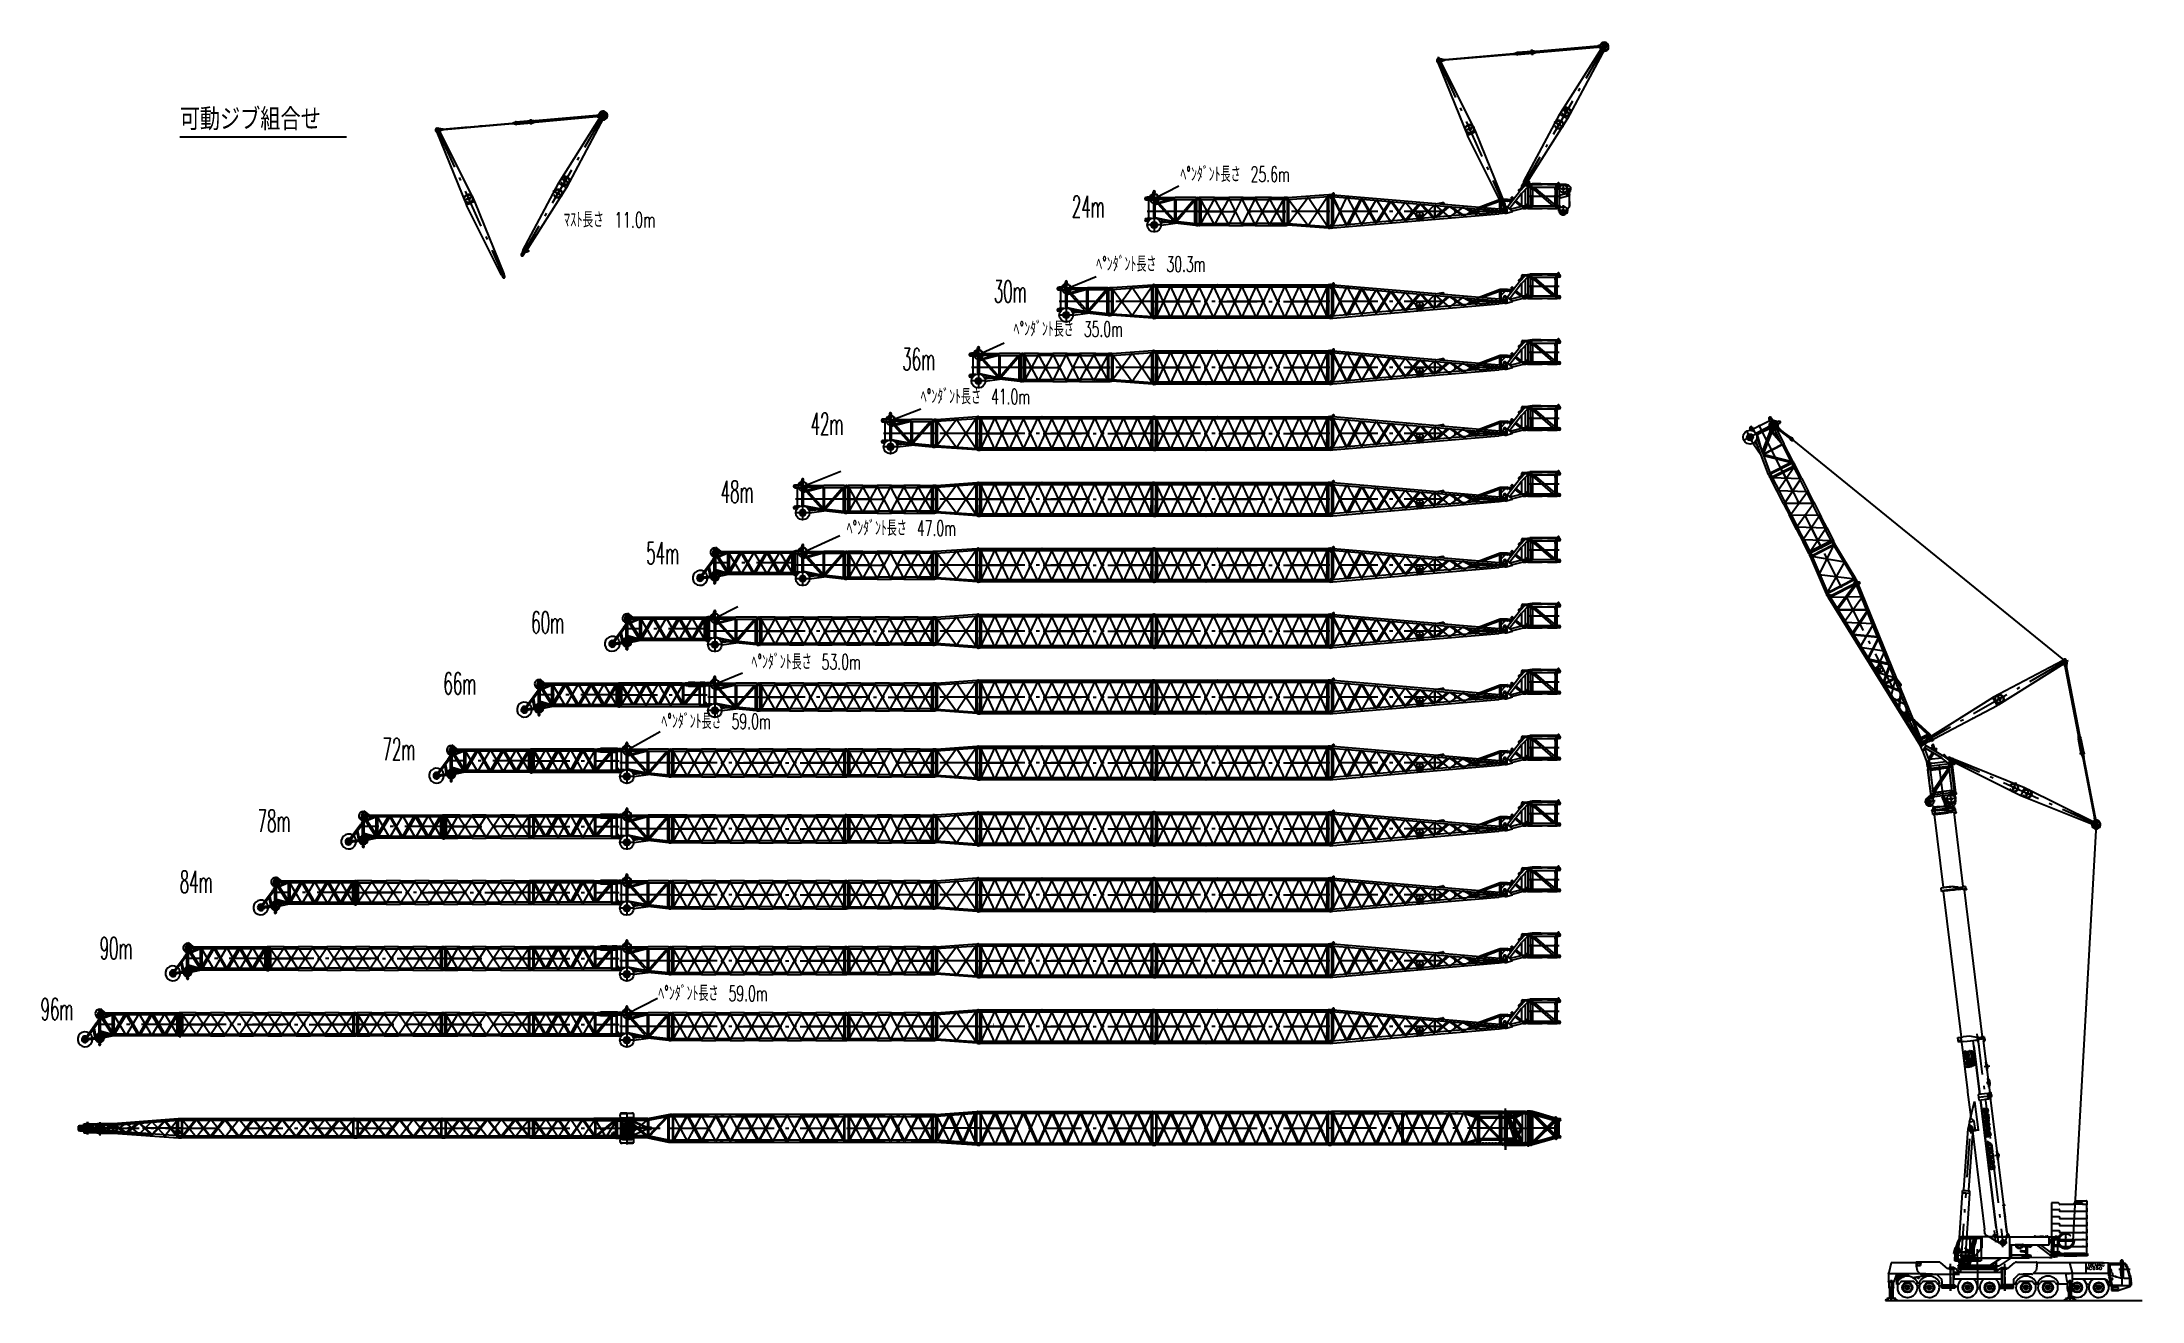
# Model space of a CAD drawing. Extents: x 2406 to 145802, y 9919 to 95870.
import ezdxf
from ezdxf.enums import TextEntityAlignment as Align

# ---------------------------------------------------------------- set-up
doc = ezdxf.new("R2010")
doc.units = 0
doc.header["$LTSCALE"] = 87.5
doc.linetypes.add('CENTER', pattern=[50.5, 30, -9, 2.5, -9])
doc.linetypes.add('HIDDEN', pattern=[12.6, 8.4, -4.2])
doc.layers.get('0').update_dxf_attribs({"linetype": 'CONTINUOUS'})
for name, color, linetype in [('1', 7, 'CONTINUOUS'), ('11', 7, 'CONTINUOUS'), ('12', 136, 'CONTINUOUS'), ('13', 216, 'CONTINUOUS'), ('200', 7, 'CONTINUOUS'), ('31', 7, 'CONTINUOUS'), ('5', 7, 'CONTINUOUS'), ('611', 7, 'CONTINUOUS')]:
    doc.layers.add(name, color=color, linetype=linetype)
doc.styles.get("Standard").update_dxf_attribs({"font": 'txt', "bigfont": 'bigfont'})

msp = doc.modelspace()

# ---------------------------------------------------------------- texts
at = {"layer": '11', "color": 7, "linetype": 'CONTINUOUS'}
for s, width, p in [('ﾍ%%dﾝﾀﾞﾝﾄ長さ\u300025.6m', 0.592105, (80140, 86000)), ('ﾏｽﾄ長さ\u300011.0m', 0.625, (38040, 82890)), ('ﾍ%%dﾝﾀﾞﾝﾄ長さ\u300030.3m', 0.592105, (74390, 79870)), ('ﾍ%%dﾝﾀﾞﾝﾄ長さ\u300035.0m', 0.592105, (68750, 75430)), ('ﾍ%%dﾝﾀﾞﾝﾄ長さ\u300041.0m', 0.592105, (62410, 70820)), ('ﾍ%%dﾝﾀﾞﾝﾄ長さ\u300047.0m', 0.592105, (57350, 61840)), ('ﾍ%%dﾝﾀﾞﾝﾄ長さ\u300053.0m', 0.592105, (50850, 52710)), ('ﾍ%%dﾝﾀﾞﾝﾄ長さ\u300059.0m', 0.592105, (44700, 48650)), ('ﾍ%%dﾝﾀﾞﾝﾄ長さ\u300059.0m', 0.592105, (44490, 30080))]:
    msp.add_text(s, height=1050, dxfattribs=dict(at, width=width)).set_placement(p, align=Align.BOTTOM_LEFT)
at = {"layer": '13', "color": 216, "linetype": 'CONTINUOUS'}
for s, width, p in [('可動ジブ組合せ', 0.833333, (11816, 89400)), ('24m', 0.5, (72730, 83430)), ('30m', 0.5, (67400, 77640)), ('36m', 0.5, (61150, 73010)), ('42m', 0.5, (54890, 68600)), ('48m', 0.5, (48750, 63970)), ('54m', 0.5, (43670, 59770)), ('60m', 0.5, (35816, 55050)), ('66m', 0.5, (29816, 50880)), ('72m', 0.5, (25660, 46390)), ('78m', 0.5, (17130, 41500)), ('84m', 0.5, (11816, 37330)), ('90m', 0.5, (6345, 32810)), ('96m', 0.5, (2310, 28650))]:
    msp.add_text(s, height=1500, dxfattribs=dict(at, width=width)).set_placement(p, align=Align.BOTTOM_LEFT)

# ---------------------------------------------------------------- blocks, each defined once
blk = doc.blocks.new('*G0')
at = {"layer": '11', "color": 7, "linetype": 'CENTER'}
for p, q in [((90274, 74731), (90263, 74732)), ((90346, 74725), (90274, 74731)), ((90340, 74659), (90351, 74791)), ((90457, 74716), (90346, 74725)), ((90450, 74667), (90450, 74667)), ((90526, 72590), (91510, 74626)), ((90546, 74852), (90596, 74855)), ((90593, 74905), (90599, 74805)), ((90596, 74855), (90646, 74858)), ((91510, 74626), (91534, 74624)), ((91534, 74624), (92507, 72760)), ((102466, 73650), (90346, 73650)), ((92530, 72762), (93503, 74455)), ((93527, 74453), (94500, 72930)), ((94523, 72932), (95496, 74285)), ((95520, 74283), (96493, 73100)), ((96239, 73384), (96718, 73425)), ((96479, 73405), (96244, 73385)), ((96479, 73405), (96267, 73116)), ((96267, 73116), (96736, 73156)), ((96458, 73644), (96499, 73166)), ((96736, 73156), (96479, 73405)), ((96499, 73166), (96507, 73079)), ((96516, 73102), (97489, 74115)), ((97513, 73187), (97489, 73185)), ((97513, 74113), (98486, 73270)), ((98509, 73272), (99482, 73945)), ((99482, 73945), (99506, 73943)), ((99506, 73358), (99482, 73355)), ((100479, 73860), (99506, 73358)), ((102466, 73650), (101829, 73650)), ((101935, 73650), (102046, 73650)), ((101935, 73650), (102046, 73650)), ((101991, 73650), (101940, 73650)), ((101991, 73650), (101940, 73650)), ((102096, 73650), (102466, 73650)), ((102346, 73530), (102346, 73771)), ((90274, 72569), (90263, 72568)), ((90346, 72575), (90274, 72569)), ((90351, 72509), (90340, 72641)), ((90457, 72585), (90346, 72575)), ((91445, 72736), (91513, 72742)), ((91608, 72750), (91533, 72743)), ((92514, 72864), (92503, 72863)), ((92507, 72760), (92530, 72762)), ((92509, 72872), (92513, 72825)), ((93431, 72905), (93502, 72911)), ((93527, 72847), (93503, 72845)), ((94507, 73034), (94496, 73033)), ((94500, 72930), (94523, 72932)), ((94502, 73042), (94506, 72996)), ((95414, 73075), (95488, 73081)), ((95520, 73017), (95496, 73015)), ((96493, 73100), (96516, 73102))]:
    blk.add_line(p, q, dxfattribs=at)
at = {"layer": '11', "color": 7, "linetype": 'CONTINUOUS'}
for p, q in [((90340, 74658), (90335, 74658)), ((90440, 74649), (90340, 74658)), ((90351, 74792), (90346, 74792)), ((90451, 74784), (90351, 74792)), ((90355, 74657), (90475, 74490)), ((90440, 74649), (90451, 74784)), ((90450, 74659), (90459, 74771)), ((90452, 74649), (90450, 74659)), ((90464, 74782), (90451, 74784)), ((100526, 73789), (90452, 74649)), ((90459, 74771), (90464, 74782)), ((90464, 74782), (90541, 74774)), ((90475, 74639), (90466, 74647)), ((90475, 72654), (90475, 74647)), ((90475, 74490), (90475, 74639)), ((90551, 74887), (90479, 74790)), ((90479, 74790), (90479, 74780)), ((102174, 73782), (90541, 74774)), ((90600, 74637), (90576, 74639)), ((90576, 74639), (90576, 74524)), ((90576, 74639), (90576, 72662)), ((91516, 72742), (90600, 74637)), ((90658, 74774), (90650, 74860)), ((90658, 74764), (90658, 74774)), ((100526, 73511), (90452, 72651)), ((90541, 72526), (101886, 73494)), ((90576, 74524), (91442, 72735)), ((91529, 72743), (92435, 74480)), ((92511, 74474), (91612, 72750)), ((92435, 74480), (92511, 74474)), ((92613, 74465), (92529, 74471)), ((92529, 74471), (93428, 72905)), ((93505, 72912), (92613, 74465)), ((93528, 72914), (94420, 74310)), ((94498, 74303), (93616, 72921)), ((94529, 74301), (95410, 73074)), ((95491, 73081), (94621, 74293)), ((96399, 74141), (95530, 73085)), ((95628, 73093), (96484, 74134)), ((96533, 74130), (97385, 73243)), ((97475, 73251), (96639, 74121)), ((97385, 73243), (97475, 73251)), ((97480, 74049), (97480, 73251)), ((97531, 73256), (97531, 74045)), ((97539, 73256), (98367, 73973)), ((97658, 73266), (97539, 73256)), ((97597, 74183), (98061, 74258)), ((97597, 74173), (97597, 74183)), ((98464, 73965), (97658, 73266)), ((98116, 74234), (98166, 74134)), ((98166, 74134), (98166, 74124)), ((98549, 73958), (99341, 73410)), ((99451, 73420), (98690, 73946)), ((99341, 73410), (99451, 73420)), ((99752, 73855), (99569, 73870)), ((99569, 73870), (100302, 73492)), ((100182, 73633), (99752, 73855)), ((100433, 73503), (100169, 73640)), ((100302, 73492), (100433, 73503)), ((100440, 73796), (100440, 73504)), ((100651, 73972), (100518, 73923)), ((100518, 73923), (100651, 73972)), ((100756, 73902), (100518, 73923)), ((100526, 73477), (100526, 73822)), ((100526, 73822), (102083, 73690)), ((101995, 73603), (100526, 73477)), ((101981, 74463), (100651, 73972)), ((101475, 74168), (100756, 73902)), ((101999, 74361), (101475, 74168)), ((101886, 73494), (102082, 73690)), ((101897, 73489), (101886, 73494)), ((102358, 73546), (101897, 73488)), ((101897, 73488), (101897, 73504)), ((101934, 74337), (101940, 74333)), ((101999, 74361), (101940, 74339)), ((101940, 74339), (101940, 73881)), ((101940, 74333), (101940, 74228)), ((101940, 74118), (101940, 74098)), ((101940, 73881), (101940, 73801)), ((101940, 73881), (101940, 73801)), ((102452, 74463), (101981, 74463)), ((101987, 74463), (102452, 74463)), ((102041, 74361), (101999, 74361)), ((102452, 74361), (101999, 74361)), ((102452, 74361), (102004, 74361)), ((102026, 74363), (102026, 74085)), ((102041, 73874), (102041, 74361)), ((102041, 73793), (102041, 73874)), ((102043, 74082), (102326, 74364)), ((102082, 73690), (102174, 73782)), ((102190, 73650), (102104, 73650)), ((102176, 73784), (102164, 73772)), ((102178, 73785), (102361, 73754)), ((102190, 73794), (102180, 73785)), ((102180, 73785), (102190, 73783)), ((102190, 73804), (102213, 73962)), ((102190, 73783), (102190, 73804)), ((102190, 73783), (102190, 73794)), ((102206, 73950), (102386, 73950)), ((102296, 73860), (102296, 74040)), ((102346, 73770), (102346, 73503)), ((102353, 74011), (102411, 73956)), ((102416, 73946), (102437, 73702)), ((102452, 74412), (102452, 74472)), ((102452, 74472), (102460, 74472)), ((102452, 74463), (102452, 74361)), ((102452, 74352), (102452, 74412)), ((102460, 74352), (102452, 74352)), ((102460, 74472), (102460, 74352)), ((90340, 72642), (90335, 72642)), ((90351, 72508), (90346, 72508)), ((90451, 72516), (90351, 72508)), ((90355, 72644), (90475, 72810)), ((90466, 72653), (90355, 72644)), ((90439, 72515), (90433, 72515)), ((90451, 72516), (90440, 72651)), ((90452, 72651), (90440, 72651)), ((90452, 72651), (90450, 72641)), ((90450, 72641), (90459, 72529)), ((90464, 72518), (90451, 72516)), ((90459, 72529), (90464, 72518)), ((90464, 72518), (90541, 72526)), ((90475, 72662), (90466, 72653)), ((90475, 72810), (90475, 72662)), ((91016, 72699), (91022, 72700)), ((91442, 72735), (91516, 72742)), ((91612, 72750), (91529, 72743)), ((92507, 72863), (92510, 72829)), ((92509, 72866), (92509, 72866)), ((92515, 72830), (92510, 72830)), ((92510, 72829), (92510, 72827)), ((92510, 72827), (92516, 72827)), ((92516, 72830), (92512, 72864)), ((92516, 72827), (92516, 72830)), ((93428, 72905), (93505, 72912)), ((93616, 72921), (93528, 72914)), ((94500, 73033), (94503, 72999)), ((94503, 73036), (94503, 73036)), ((94508, 73000), (94503, 73000)), ((94503, 72999), (94503, 72997)), ((94503, 72997), (94510, 72997)), ((94510, 73000), (94505, 73034)), ((94510, 72997), (94510, 73000)), ((95410, 73074), (95491, 73081)), ((95530, 73085), (95628, 73093))]:
    blk.add_line(p, q, dxfattribs=at)
at = {"layer": '11', "color": 7, "linetype": 'HIDDEN'}
for p, q in [((99346, 73411), (99446, 73419)), ((100518, 73923), (100473, 73906)), ((102026, 74085), (102026, 74072)), ((102026, 74072), (102033, 74072)), ((102033, 74072), (102043, 74082)), ((102452, 74458), (102452, 74366))]:
    blk.add_line(p, q, dxfattribs=at)
at = {"layer": '11', "color": 7, "linetype": 'CONTINUOUS'}
for points in [[(90346, 74792), (90336, 74792), (90325, 74791), (90315, 74788), (90306, 74783), (90297, 74777), (90290, 74770), (90283, 74761), (90279, 74752), (90275, 74742), (90273, 74731)], [(90335, 74658), (90324, 74660), (90314, 74663), (90305, 74668), (90296, 74674), (90289, 74682), (90283, 74691), (90278, 74700), (90275, 74710), (90273, 74721), (90273, 74731)], [(102411, 73956), (102412, 73955), (102412, 73954), (102413, 73953), (102414, 73952), (102415, 73950), (102415, 73949), (102416, 73948), (102416, 73946), (102416, 73945), (102416, 73943)], [(90335, 72642), (90324, 72641), (90314, 72637), (90305, 72632), (90296, 72626), (90289, 72618), (90283, 72610), (90278, 72600), (90275, 72590), (90273, 72580), (90273, 72569)], [(90346, 72508), (90336, 72508), (90325, 72509), (90315, 72512), (90306, 72517), (90297, 72523), (90290, 72531), (90283, 72539), (90278, 72548), (90275, 72558), (90273, 72569)], [(92509, 72866), (92509, 72866), (92509, 72866), (92508, 72865), (92508, 72865), (92508, 72865), (92507, 72865), (92507, 72864), (92507, 72864), (92507, 72864), (92507, 72863)], [(92512, 72864), (92512, 72864), (92512, 72864), (92512, 72865), (92511, 72865), (92511, 72865), (92511, 72866), (92510, 72866), (92510, 72866), (92510, 72866), (92509, 72866)], [(94503, 73036), (94502, 73036), (94502, 73036), (94502, 73036), (94501, 73035), (94501, 73035), (94501, 73035), (94501, 73035), (94500, 73034), (94500, 73034), (94500, 73033)], [(94505, 73034), (94505, 73034), (94505, 73035), (94505, 73035), (94505, 73035), (94504, 73036), (94504, 73036), (94504, 73036), (94503, 73036), (94503, 73036), (94503, 73036)]]:
    blk.add_lwpolyline(points, dxfattribs=at)
for centre, radius in [((90346, 74725), 25), ((90596, 74855), 45), ((90596, 74855), 25.5), ((98070, 74204), 45), ((98070, 74204), 25.5), ((102296, 73950), 45), ((102296, 73950), 40), ((102346, 73650), 78.5), ((102346, 73650), 60), ((90346, 72575), 25.5), ((92510, 72863), 2.39), ((94503, 73034), 2.39)]:
    blk.add_circle(centre, radius, dxfattribs=at)
at = {"layer": '11', "color": 7, "linetype": 'CENTER'}
blk.add_circle((96479, 73405), 235, dxfattribs=at)
at = {"layer": '11', "color": 7, "linetype": 'CONTINUOUS'}
for centre, radius, start, end in [((90351, 74725), 67.5, 77.54791, 85.1211), ((90596, 74855), 55, 5.54371, 143.65161), ((98070, 74204), 55, 32.77198, 99.29957), ((102295, 73950), 83.6, 46.44685, 171.87492), ((102346, 73650), 105, -82.96387, 81.48035), ((90351, 72575), 67.5, 87.31239, 94.88332)]:
    blk.add_arc(centre, radius, start, end, dxfattribs=at)
blk = doc.blocks.new('*G1')
at = {"layer": '11', "color": 7, "linetype": 'CENTER'}
for p, q in [((90274, 79231), (90263, 79232)), ((90346, 79225), (90274, 79231)), ((90340, 79159), (90351, 79291)), ((90457, 79216), (90346, 79225)), ((90450, 79167), (90450, 79167)), ((90526, 77090), (91510, 79126)), ((90546, 79352), (90596, 79355)), ((90593, 79405), (90599, 79305)), ((90596, 79355), (90646, 79358)), ((91510, 79126), (91534, 79124)), ((91534, 79124), (92507, 77260)), ((92531, 77262), (93503, 78955)), ((93527, 78953), (94500, 77430)), ((102466, 78150), (90346, 78150)), ((94507, 77534), (94496, 77533)), ((94502, 77542), (94506, 77496)), ((94524, 77432), (95496, 78785)), ((95414, 77575), (95488, 77581)), ((95520, 77517), (95496, 77515)), ((95520, 78783), (96493, 77600)), ((96240, 77884), (96718, 77925)), ((96479, 77905), (96245, 77885)), ((96479, 77905), (96268, 77616)), ((96268, 77616), (96736, 77656)), ((96458, 78144), (96499, 77666)), ((96736, 77656), (96479, 77905)), ((96493, 77600), (96517, 77602)), ((96499, 77666), (96507, 77579)), ((96517, 77602), (97489, 78615)), ((97513, 77687), (97489, 77685)), ((97513, 78613), (98486, 77770)), ((98510, 77772), (99482, 78445)), ((99482, 78445), (99506, 78443)), ((99506, 77858), (99482, 77855)), ((100479, 78360), (99506, 77858)), ((102466, 78150), (101829, 78150)), ((101935, 78150), (102046, 78150)), ((101935, 78150), (102046, 78150)), ((101991, 78150), (101940, 78150)), ((101991, 78150), (101940, 78150)), ((102096, 78150), (102466, 78150)), ((102346, 78030), (102346, 78271)), ((90274, 77069), (90263, 77068)), ((90346, 77075), (90274, 77069)), ((90351, 77009), (90340, 77141)), ((90457, 77085), (90346, 77075)), ((91445, 77236), (91513, 77242)), ((91608, 77250), (91533, 77243)), ((92514, 77364), (92503, 77363)), ((92507, 77260), (92531, 77262)), ((92509, 77372), (92513, 77325)), ((93431, 77405), (93502, 77411)), ((93527, 77347), (93503, 77345)), ((94500, 77430), (94524, 77432))]:
    blk.add_line(p, q, dxfattribs=at)
at = {"layer": '11', "color": 7, "linetype": 'CONTINUOUS'}
for p, q in [((90340, 79158), (90335, 79158)), ((90440, 79149), (90340, 79158)), ((90351, 79292), (90346, 79292)), ((90451, 79284), (90351, 79292)), ((90355, 79157), (90475, 78990)), ((90440, 79149), (90451, 79284)), ((90450, 79159), (90459, 79271)), ((90452, 79149), (90450, 79159)), ((90464, 79282), (90451, 79284)), ((100526, 78289), (90452, 79149)), ((90459, 79271), (90464, 79282)), ((90464, 79282), (90541, 79274)), ((90475, 79139), (90466, 79147)), ((90475, 77154), (90475, 79147)), ((90475, 78990), (90475, 79139)), ((90551, 79387), (90479, 79290)), ((90479, 79290), (90479, 79280)), ((102174, 78282), (90541, 79274)), ((90600, 79137), (90576, 79139)), ((90576, 79139), (90576, 79024)), ((90576, 79139), (90576, 77162)), ((90576, 79024), (91442, 77235)), ((91516, 77242), (90600, 79137)), ((90658, 79274), (90650, 79360)), ((90658, 79264), (90658, 79274)), ((91529, 77243), (92436, 78980)), ((92511, 78974), (91612, 77250)), ((92436, 78980), (92511, 78974)), ((92613, 78965), (92529, 78971)), ((92529, 78971), (93428, 77405)), ((93505, 77412), (92613, 78965)), ((101982, 78963), (100651, 78472)), ((102452, 78963), (101982, 78963)), ((101987, 78963), (102452, 78963)), ((102452, 78912), (102452, 78972)), ((102452, 78972), (102460, 78972)), ((102452, 78963), (102452, 78861)), ((102452, 78852), (102452, 78912)), ((102460, 78972), (102460, 78852)), ((100526, 78011), (90452, 77151)), ((90541, 77026), (101886, 77994)), ((93528, 77414), (94420, 78810)), ((94498, 78803), (93616, 77421)), ((94500, 77533), (94503, 77499)), ((94503, 77536), (94503, 77536)), ((94508, 77500), (94503, 77500)), ((94503, 77499), (94503, 77497)), ((94503, 77497), (94510, 77497)), ((94510, 77500), (94505, 77534)), ((94510, 77497), (94510, 77500)), ((94529, 78801), (95410, 77574)), ((95492, 77581), (94621, 78793)), ((95410, 77574), (95492, 77581)), ((96399, 78641), (95530, 77585)), ((95530, 77585), (95628, 77593)), ((95628, 77593), (96484, 78634)), ((96534, 78630), (97385, 77743)), ((97475, 77751), (96639, 78621)), ((97385, 77743), (97475, 77751)), ((97480, 78549), (97480, 77751)), ((97531, 77756), (97531, 78545)), ((97539, 77756), (98367, 78473)), ((97658, 77766), (97539, 77756)), ((97597, 78683), (98061, 78758)), ((97597, 78673), (97597, 78683)), ((98464, 78465), (97658, 77766)), ((98116, 78734), (98166, 78634)), ((98166, 78634), (98166, 78624)), ((98550, 78458), (99341, 77910)), ((99451, 77920), (98690, 78446)), ((99341, 77910), (99451, 77920)), ((99752, 78355), (99570, 78370)), ((99570, 78370), (100302, 77992)), ((100183, 78133), (99752, 78355)), ((100433, 78003), (100169, 78140)), ((100302, 77992), (100433, 78003)), ((100440, 78296), (100440, 78004)), ((100651, 78472), (100518, 78423)), ((100518, 78423), (100651, 78472)), ((100757, 78402), (100518, 78423)), ((100526, 77977), (100526, 78322)), ((100526, 78322), (102083, 78190)), ((101995, 78103), (100526, 77977)), ((101475, 78668), (100757, 78402)), ((101999, 78861), (101475, 78668)), ((101886, 77994), (102082, 78190)), ((101897, 77989), (101886, 77994)), ((102358, 78046), (101897, 77988)), ((101897, 77988), (101897, 78004)), ((101934, 78837), (101940, 78833)), ((101999, 78861), (101940, 78839)), ((101940, 78839), (101940, 78381)), ((101940, 78833), (101940, 78728)), ((101940, 78618), (101940, 78598)), ((101940, 78381), (101940, 78301)), ((101940, 78381), (101940, 78301)), ((102041, 78861), (101999, 78861)), ((102452, 78861), (101999, 78861)), ((102452, 78861), (102004, 78861)), ((102026, 78863), (102026, 78585)), ((102041, 78374), (102041, 78861)), ((102041, 78293), (102041, 78374)), ((102044, 78582), (102326, 78864)), ((102082, 78190), (102174, 78282)), ((102190, 78150), (102104, 78150)), ((102176, 78284), (102165, 78272)), ((102178, 78285), (102361, 78254)), ((102191, 78294), (102180, 78285)), ((102180, 78285), (102191, 78283)), ((102191, 78304), (102213, 78462)), ((102191, 78283), (102191, 78304)), ((102191, 78283), (102191, 78294)), ((102206, 78450), (102386, 78450)), ((102296, 78360), (102296, 78540)), ((102346, 78270), (102346, 78003)), ((102353, 78511), (102411, 78456)), ((102416, 78446), (102437, 78202)), ((102460, 78852), (102452, 78852)), ((90340, 77142), (90335, 77142)), ((90351, 77008), (90346, 77008)), ((90451, 77016), (90351, 77008)), ((90355, 77144), (90475, 77310)), ((90466, 77153), (90355, 77144)), ((90439, 77015), (90434, 77015)), ((90451, 77016), (90440, 77151)), ((90452, 77151), (90440, 77151)), ((90452, 77151), (90450, 77141)), ((90450, 77141), (90459, 77029)), ((90464, 77018), (90451, 77016)), ((90459, 77029), (90464, 77018)), ((90464, 77018), (90541, 77026)), ((90475, 77162), (90466, 77153)), ((90475, 77310), (90475, 77162)), ((91016, 77199), (91022, 77200)), ((91442, 77235), (91516, 77242)), ((91612, 77250), (91529, 77243)), ((92507, 77363), (92510, 77329)), ((92509, 77366), (92509, 77366)), ((92515, 77330), (92510, 77330)), ((92510, 77329), (92510, 77327)), ((92510, 77327), (92516, 77327)), ((92516, 77330), (92512, 77364)), ((92516, 77327), (92516, 77330)), ((93428, 77405), (93505, 77412)), ((93616, 77421), (93528, 77414))]:
    blk.add_line(p, q, dxfattribs=at)
at = {"layer": '11', "color": 7, "linetype": 'HIDDEN'}
for p, q in [((102452, 78958), (102452, 78866)), ((99346, 77911), (99446, 77919)), ((100518, 78423), (100473, 78406)), ((102026, 78585), (102026, 78572)), ((102026, 78572), (102033, 78572)), ((102033, 78572), (102044, 78582))]:
    blk.add_line(p, q, dxfattribs=at)
at = {"layer": '11', "color": 7, "linetype": 'CONTINUOUS'}
for points in [[(90346, 79292), (90336, 79292), (90325, 79291), (90315, 79288), (90306, 79283), (90297, 79277), (90290, 79270), (90283, 79261), (90279, 79252), (90275, 79242), (90273, 79231)], [(90335, 79158), (90324, 79160), (90314, 79163), (90305, 79168), (90296, 79174), (90289, 79182), (90283, 79191), (90278, 79200), (90275, 79210), (90273, 79221), (90273, 79231)], [(94503, 77536), (94502, 77536), (94502, 77536), (94502, 77536), (94501, 77535), (94501, 77535), (94501, 77535), (94501, 77535), (94500, 77534), (94500, 77534), (94500, 77533)], [(94505, 77534), (94505, 77534), (94505, 77535), (94505, 77535), (94505, 77535), (94505, 77536), (94504, 77536), (94504, 77536), (94503, 77536), (94503, 77536), (94503, 77536)], [(102411, 78456), (102412, 78455), (102412, 78454), (102413, 78453), (102414, 78452), (102415, 78450), (102415, 78449), (102416, 78448), (102416, 78446), (102416, 78445), (102416, 78443)], [(90335, 77142), (90324, 77141), (90314, 77137), (90305, 77132), (90296, 77126), (90289, 77118), (90283, 77110), (90278, 77100), (90275, 77090), (90273, 77080), (90273, 77069)], [(90346, 77008), (90336, 77008), (90325, 77009), (90315, 77012), (90306, 77017), (90297, 77023), (90290, 77031), (90283, 77039), (90279, 77048), (90275, 77058), (90273, 77069)], [(92509, 77366), (92509, 77366), (92509, 77366), (92508, 77365), (92508, 77365), (92508, 77365), (92507, 77365), (92507, 77364), (92507, 77364), (92507, 77364), (92507, 77363)], [(92512, 77364), (92512, 77364), (92512, 77364), (92512, 77365), (92511, 77365), (92511, 77365), (92511, 77366), (92511, 77366), (92510, 77366), (92510, 77366), (92509, 77366)]]:
    blk.add_lwpolyline(points, dxfattribs=at)
for centre, radius in [((90346, 79225), 25), ((90596, 79355), 45), ((90596, 79355), 25.5), ((94503, 77534), 2.39), ((98070, 78704), 45), ((98070, 78704), 25.5), ((102296, 78450), 45), ((102296, 78450), 40), ((102346, 78150), 78.5), ((102346, 78150), 60), ((90346, 77075), 25.5), ((92510, 77363), 2.39)]:
    blk.add_circle(centre, radius, dxfattribs=at)
at = {"layer": '11', "color": 7, "linetype": 'CENTER'}
blk.add_circle((96479, 77905), 235, dxfattribs=at)
at = {"layer": '11', "color": 7, "linetype": 'CONTINUOUS'}
for centre, radius, start, end in [((90351, 79225), 67.5, 77.54791, 85.1211), ((90596, 79355), 55, 5.54371, 143.65161), ((98070, 78704), 55, 32.77198, 99.29957), ((102296, 78450), 83.6, 46.44685, 171.87492), ((102346, 78150), 105, -82.96387, 81.48035), ((90351, 77075), 67.5, 87.31239, 94.88332)]:
    blk.add_arc(centre, radius, start, end, dxfattribs=at)
blk = doc.blocks.new('*G2')
at = {"layer": '11', "color": 7, "linetype": 'CONTINUOUS'}
for p, q in [((48135, 60403), (47502, 59553)), ((47529, 59473), (48191, 60361)), ((48135, 60403), (48136, 60412)), ((48191, 60361), (48135, 60403)), ((48136, 60412), (48144, 60423)), ((48136, 60412), (48200, 60364)), ((48144, 60423), (48167, 60468)), ((48167, 60468), (48175, 60479)), ((48177, 60388), (48177, 60388)), ((48177, 60386), (48177, 60386)), ((48177, 60383), (48177, 60383)), ((48266, 60611), (48190, 60494)), ((48200, 60364), (48191, 60361)), ((48208, 60375), (48200, 60364)), ((48245, 60410), (48208, 60375)), ((48209, 60509), (48209, 60515)), ((48209, 60515), (48279, 60515)), ((48279, 60509), (48209, 60509)), ((48273, 60785), (48215, 60994)), ((48237, 60402), (48239, 60398)), ((48239, 60398), (48279, 60398)), ((48254, 60421), (48245, 60410)), ((48266, 61132), (48266, 61132)), ((48279, 60611), (48266, 60611)), ((48279, 60785), (48273, 60785)), ((48279, 60979), (48279, 60785)), ((48279, 60979), (48279, 60515)), ((48279, 60515), (48279, 60611)), ((48279, 60515), (48302, 60515)), ((48279, 60509), (48279, 59437)), ((48279, 60398), (48279, 60509)), ((48302, 60509), (48279, 60509)), ((48297, 61150), (48297, 61150)), ((48302, 60515), (48302, 60509)), ((48354, 61341), (48393, 61387)), ((48598, 61134), (48354, 61341)), ((48369, 61164), (48605, 61098)), ((48393, 61387), (48729, 61100)), ((48507, 61097), (48397, 61097)), ((48397, 61097), (48582, 61097)), ((48412, 59467), (48412, 60979)), ((48412, 60850), (48412, 60964)), ((48412, 60964), (48437, 60964)), ((49280, 60964), (48412, 60964)), ((49194, 59631), (48412, 60850)), ((48412, 60710), (48483, 60739)), ((48412, 60645), (48516, 60687)), ((48437, 60964), (49282, 59646)), ((48465, 60964), (48452, 60940)), ((48593, 60964), (48465, 60964)), ((48521, 60832), (48526, 60835)), ((48526, 60835), (48593, 60959)), ((48561, 60771), (49033, 60964)), ((48593, 60959), (48593, 60964)), ((48594, 60719), (49193, 60964)), ((48598, 61134), (48641, 61096)), ((48611, 61097), (49280, 61097)), ((48729, 61100), (48734, 61097)), ((49231, 59726), (49231, 60964)), ((49231, 60964), (49320, 60964)), ((49280, 60964), (49280, 61097)), ((49280, 61097), (53709, 61097)), ((49280, 61097), (49280, 60964)), ((53709, 60964), (49280, 60964)), ((49320, 59742), (50046, 60964)), ((49320, 60964), (49320, 59742)), ((50150, 60964), (49367, 59646)), ((50046, 60964), (50150, 60964)), ((50157, 60964), (50925, 59646)), ((50259, 60964), (50157, 60964)), ((51031, 59641), (50259, 60964)), ((51035, 59646), (51803, 60964)), ((51906, 60964), (51137, 59646)), ((51803, 60964), (51906, 60964)), ((51913, 60964), (52015, 60964)), ((52681, 59646), (51913, 60964)), ((52015, 60964), (52784, 59646)), ((52791, 59646), (53576, 60967)), ((52894, 59646), (53615, 60858)), ((53615, 60964), (53615, 59646)), ((53715, 61097), (53815, 61097)), ((53715, 60962), (53815, 60962)), ((53716, 59647), (53716, 60962)), ((47453, 59487), (47363, 59367)), ((47419, 59325), (47529, 59473)), ((47421, 59248), (47426, 59248)), ((48112, 59394), (47423, 59319)), ((47426, 59248), (47845, 59295)), ((47502, 59553), (47453, 59487)), ((47486, 59415), (47534, 59331)), ((47578, 59539), (47529, 59473)), ((47851, 59295), (48120, 59325)), ((48032, 59386), (47910, 59984)), ((47959, 60049), (48092, 59392)), ((48092, 59392), (48032, 59386)), ((48112, 59394), (48120, 59400)), ((48120, 59325), (48112, 59394)), ((48120, 59400), (48133, 59402)), ((48120, 59400), (48129, 59321)), ((48129, 59321), (48120, 59325)), ((48142, 59322), (48129, 59321)), ((48133, 59402), (48182, 59416)), ((48192, 59319), (48142, 59322)), ((48182, 59416), (48195, 59418)), ((48192, 59417), (48192, 59423)), ((48192, 59423), (48196, 59423)), ((48206, 59320), (48192, 59319)), ((48192, 59313), (48192, 59319)), ((48282, 59260), (48192, 59313)), ((48206, 59309), (48206, 59308)), ((48215, 59437), (48274, 59630)), ((48219, 59324), (48219, 59324)), ((48274, 59630), (48279, 59630)), ((48279, 59630), (48279, 59437)), ((48295, 58941), (48295, 58931)), ((48305, 59251), (48305, 58978)), ((48382, 59461), (49262, 59645)), ((48385, 58978), (48385, 59251)), ((48395, 58931), (48395, 58941)), ((49282, 59513), (48410, 59330)), ((48412, 59862), (49191, 59636)), ((48412, 59799), (49077, 59606)), ((48418, 59711), (48412, 59711)), ((48412, 59711), (48412, 59479)), ((48412, 59479), (48412, 59627)), ((48412, 59627), (48418, 59627)), ((48412, 59479), (48425, 59469)), ((48425, 59469), (48412, 59479)), ((48801, 59555), (48418, 59711)), ((48418, 59627), (48572, 59506)), ((48575, 59360), (48424, 59269)), ((48572, 59506), (48573, 59501)), ((48574, 59365), (48575, 59360)), ((48803, 59549), (48801, 59555)), ((49275, 59646), (50205, 59646)), ((50205, 59646), (49275, 59646)), ((50205, 59513), (49282, 59513)), ((50205, 59646), (53709, 59646)), ((53709, 59513), (50205, 59513)), ((50925, 59646), (51031, 59641)), ((51137, 59646), (51028, 59646)), ((53709, 59646), (53715, 59647)), ((53709, 59513), (53715, 59512)), ((53715, 59647), (53715, 59512)), ((53715, 59647), (53815, 59647)), ((53715, 59512), (53815, 59512)), ((53873, 59546), (53873, 59614))]:
    blk.add_line(p, q, dxfattribs=at)
at = {"layer": '11', "color": 7, "linetype": 'HIDDEN'}
for p, q in [((48144, 60423), (48208, 60375)), ((48238, 61030), (48507, 61030)), ((48295, 58941), (48295, 58931)), ((48395, 58931), (48395, 58941))]:
    blk.add_line(p, q, dxfattribs=at)
at = {"layer": '11', "color": 7, "linetype": 'CENTER'}
for p, q in [((48159, 60376), (48247, 60494)), ((48161, 60479), (48257, 60407)), ((48345, 60613), (48345, 61341)), ((53815, 60305), (48345, 60305)), ((50138, 59580), (49276, 61030)), ((51016, 61030), (50169, 59580)), ((51047, 61030), (51016, 61030)), ((51894, 59580), (51047, 61030)), ((52772, 61030), (51925, 59580)), ((52803, 61030), (52772, 61030)), ((53665, 59580), (52803, 61030)), ((53733, 60962), (53722, 60962)), ((53727, 61097), (53733, 61097)), ((53815, 61030), (53744, 61030)), ((53815, 61164), (53815, 59407)), ((53815, 61097), (53815, 60962)), ((53815, 61096), (53815, 60963)), ((53927, 61030), (53815, 61030)), ((47436, 59285), (47255, 59285)), ((47345, 59376), (47345, 59335)), ((47345, 59368), (47345, 59348)), ((47345, 59335), (47345, 59191)), ((47345, 59202), (47345, 59222)), ((48108, 59359), (48255, 59375)), ((48247, 59385), (48481, 59385)), ((48289, 58936), (48402, 58936)), ((48345, 58865), (48345, 59490)), ((50169, 59580), (50138, 59580)), ((51925, 59580), (51894, 59580)), ((53888, 59580), (53704, 59580)), ((53733, 59512), (53722, 59512)), ((53727, 59647), (53733, 59647)), ((53815, 59647), (53815, 59512)), ((53815, 59647), (53815, 59512))]:
    blk.add_line(p, q, dxfattribs=at)
at = {"layer": '11', "color": 7, "linetype": 'CONTINUOUS'}
blk.add_lwpolyline([(47401, 59419), (47402, 59419)], dxfattribs=at)
at = {"layer": '11', "color": 7, "linetype": 'HIDDEN'}
for centre, radius in [((48345, 61030), 264), ((48209, 60443), 22.5), ((49276, 61030), 44.5)]:
    blk.add_circle(centre, radius, dxfattribs=at)
at = {"layer": '11', "color": 7, "linetype": 'CONTINUOUS'}
for centre, radius in [((48209, 60443), 17.1), ((48345, 61030), 84.3), ((48345, 61030), 76), ((53815, 61030), 25.5), ((47345, 59285), 84.1), ((48192, 59368), 30), ((48192, 59368), 22.5), ((48192, 59368), 22.5), ((48345, 59385), 84), ((48345, 59385), 80), ((48345, 58936), 45), ((48345, 58936), 26), ((53815, 59580), 25.5)]:
    blk.add_circle(centre, radius, dxfattribs=at)
at = {"layer": '11', "color": 7, "linetype": 'CENTER'}
blk.add_circle((48345, 59385), 264, dxfattribs=at)
at = {"layer": '11', "color": 7, "linetype": 'CONTINUOUS'}
for centre, radius, start, end in [((48345, 61030), 302, 171.57307, -102.74243), ((48345, 61030), 302, 85.16906, 171.57169), ((48214, 60450), 49, -36.71097, 143.28796), ((48345, 61030), 135, 78.77052, -164.45529), ((48345, 61030), 301, -77.25964, -65.19077), ((48345, 61030), 301, -49.46246, -12.71609), ((53820, 61030), 67.5, 0, 90), ((53820, 61030), 67.5, -90, 0), ((47345, 59285), 508, 57.24049, 1.19177), ((47345, 59285), 218, 62.53751, 176.34952), ((47345, 59285), 218, 176.34949, -36.74615), ((47345, 59285), 167, 65.40244, -150.55548), ((47345, 59285), 158, 66.06635, -150.55563), ((47345, 59285), 167, -150.55577, -9.3653), ((47345, 59285), 158, -150.55724, -10.23193), ((47345, 59285), 218, 12.87309, 44.04091), ((47345, 59285), 218, -36.74564, -5.64334), ((47345, 59285), 508, 9.09353, 49.33808), ((47345, 59285), 508, -12.0368, 1.19), ((48345, 59385), 301, -167.02945, -89.99966), ((48345, 59385), 302, 102.73973, 157.06713), ((48201, 59369), 49, -83.73584, 96.26199), ((48196, 59443), 20, -90, -16.80737), ((48345, 59385), 140, -116.71658, -55.70477), ((48345, 58941), 50, 150.05791, 179.99924), ((48345, 58931), 50, 180, 0), ((48280, 58978), 25, -29.89746, -0.00076), ((48345, 59385), 301, -82.3808, -1.02635), ((48410, 58978), 24.9, 180, -150.07852), ((48345, 58941), 50, 0, 29.88321), ((48345, 59385), 302, 24.58458, 77.25697), ((49275, 59580), 66.3, 90, 101.87793), ((49275, 59580), 66.4, 90, 101.85548), ((53820, 59580), 67.5, 0, 90), ((53820, 59580), 67.5, -90, 0)]:
    blk.add_arc(centre, radius, start, end, dxfattribs=at)
at = {"layer": '11', "color": 7, "linetype": 'HIDDEN'}
for centre, radius, start, end in [((48280, 58978), 25, -29.89572, -0.00076), ((48410, 58978), 24.9, 180, -150.08202)]:
    blk.add_arc(centre, radius, start, end, dxfattribs=at)
blk = doc.blocks.new('*G3')
at = {"layer": '11', "color": 7, "linetype": 'CONTINUOUS'}
for p, q in [((42144, 55923), (42167, 55968)), ((42167, 55968), (42175, 55979)), ((42266, 56111), (42190, 55994)), ((42209, 56009), (42209, 56015)), ((42209, 56015), (42279, 56015)), ((42279, 56009), (42209, 56009)), ((42274, 56285), (42216, 56494)), ((42266, 56632), (42266, 56632)), ((42279, 56111), (42266, 56111)), ((42279, 56285), (42274, 56285)), ((42279, 56478), (42279, 56285)), ((42279, 56478), (42279, 56015)), ((42279, 56015), (42279, 56111)), ((42279, 56015), (42302, 56015)), ((42279, 56009), (42279, 54936)), ((42279, 55898), (42279, 56009)), ((42302, 56009), (42279, 56009)), ((42297, 56650), (42297, 56650)), ((42302, 56015), (42302, 56009)), ((42355, 56841), (42393, 56887)), ((42598, 56634), (42355, 56841)), ((42369, 56663), (42605, 56598)), ((42393, 56887), (42729, 56600)), ((42507, 56597), (42397, 56597)), ((42397, 56597), (42582, 56597)), ((42412, 54967), (42412, 56478)), ((42412, 56350), (42412, 56464)), ((42412, 56464), (42437, 56464)), ((43281, 56464), (42412, 56464)), ((43194, 55131), (42412, 56350)), ((42412, 56210), (42483, 56239)), ((42412, 56144), (42516, 56187)), ((42437, 56464), (43282, 55146)), ((42465, 56464), (42452, 56440)), ((42593, 56464), (42465, 56464)), ((42522, 56332), (42526, 56335)), ((42526, 56335), (42593, 56459)), ((42561, 56270), (43033, 56464)), ((42593, 56459), (42593, 56464)), ((42594, 56219), (43193, 56464)), ((42598, 56634), (42641, 56596)), ((42611, 56597), (43281, 56597)), ((42729, 56600), (42734, 56597)), ((43231, 55226), (43231, 56464)), ((43231, 56464), (43320, 56464)), ((43281, 56464), (43281, 56597)), ((43281, 56597), (47709, 56597)), ((43281, 56597), (43281, 56464)), ((47709, 56464), (43281, 56464)), ((43320, 55242), (44047, 56464)), ((43320, 56464), (43320, 55242)), ((44150, 56464), (43367, 55146)), ((44047, 56464), (44150, 56464)), ((44157, 56464), (44926, 55146)), ((44260, 56464), (44157, 56464)), ((45032, 55141), (44260, 56464)), ((45035, 55146), (45804, 56464)), ((45907, 56464), (45138, 55146)), ((45804, 56464), (45907, 56464)), ((45913, 56464), (46016, 56464)), ((46682, 55146), (45913, 56464)), ((46016, 56464), (46784, 55146)), ((46791, 55146), (47576, 56467)), ((46894, 55146), (47615, 56358)), ((47615, 56464), (47615, 55146)), ((47715, 56597), (47816, 56597)), ((47715, 56462), (47816, 56462)), ((47716, 55147), (47716, 56462)), ((41453, 54987), (41363, 54867)), ((41419, 54825), (41529, 54973)), ((41421, 54748), (41427, 54748)), ((42112, 54894), (41423, 54819)), ((41427, 54748), (41845, 54794)), ((41502, 55053), (41453, 54987)), ((41486, 54915), (41534, 54831)), ((42135, 55902), (41502, 55053)), ((41529, 54973), (42191, 55861)), ((41578, 55039), (41529, 54973)), ((41851, 54794), (42120, 54825)), ((42032, 54885), (41910, 55484)), ((41959, 55549), (42092, 54892)), ((42092, 54892), (42032, 54885)), ((42112, 54894), (42120, 54900)), ((42120, 54825), (42112, 54894)), ((42120, 54900), (42133, 54902)), ((42120, 54900), (42129, 54821)), ((42129, 54821), (42120, 54825)), ((42142, 54822), (42129, 54821)), ((42133, 54902), (42182, 54916)), ((42135, 55902), (42136, 55912)), ((42191, 55861), (42135, 55902)), ((42136, 55912), (42144, 55923)), ((42136, 55912), (42200, 55864)), ((42192, 54819), (42142, 54822)), ((42177, 55888), (42177, 55888)), ((42177, 55886), (42177, 55886)), ((42177, 55883), (42177, 55883)), ((42182, 54916), (42196, 54918)), ((42200, 55864), (42191, 55861)), ((42192, 54917), (42192, 54923)), ((42192, 54923), (42196, 54923)), ((42206, 54820), (42192, 54819)), ((42192, 54813), (42192, 54819)), ((42283, 54760), (42192, 54813)), ((42208, 55875), (42200, 55864)), ((42206, 54809), (42206, 54808)), ((42245, 55910), (42208, 55875)), ((42215, 54937), (42274, 55130)), ((42219, 54824), (42219, 54824)), ((42237, 55901), (42239, 55898)), ((42239, 55898), (42279, 55898)), ((42254, 55921), (42245, 55910)), ((42274, 55130), (42279, 55130)), ((42279, 55130), (42279, 54936)), ((42306, 54751), (42306, 54478)), ((42382, 54961), (43262, 55145)), ((42386, 54478), (42386, 54751)), ((43282, 55013), (42410, 54830)), ((42412, 55362), (43191, 55136)), ((42412, 55299), (43077, 55106)), ((42418, 55211), (42412, 55211)), ((42412, 55211), (42412, 54979)), ((42412, 54979), (42412, 55127)), ((42412, 55127), (42418, 55127)), ((42412, 54979), (42425, 54969)), ((42425, 54969), (42412, 54979)), ((42802, 55055), (42418, 55211)), ((42418, 55127), (42572, 55006)), ((42576, 54860), (42425, 54769)), ((42572, 55006), (42573, 55001)), ((42575, 54865), (42576, 54860)), ((42803, 55049), (42802, 55055)), ((43276, 55146), (44206, 55146)), ((44206, 55146), (43276, 55146)), ((44206, 55013), (43282, 55013)), ((44206, 55146), (47709, 55146)), ((47709, 55013), (44206, 55013)), ((44926, 55146), (45032, 55141)), ((45138, 55146), (45029, 55146)), ((47709, 55146), (47715, 55147)), ((47709, 55013), (47715, 55012)), ((47715, 55147), (47715, 55012)), ((47715, 55147), (47816, 55147)), ((47715, 55012), (47816, 55012)), ((47873, 55046), (47873, 55114)), ((42296, 54441), (42296, 54431)), ((42396, 54431), (42396, 54441))]:
    blk.add_line(p, q, dxfattribs=at)
at = {"layer": '11', "color": 7, "linetype": 'CENTER'}
for p, q in [((42159, 55876), (42247, 55993)), ((42161, 55979), (42257, 55907)), ((42346, 56113), (42346, 56841)), ((44138, 55080), (43276, 56530)), ((45016, 56530), (44169, 55080)), ((45047, 56530), (45016, 56530)), ((45894, 55080), (45047, 56530)), ((46772, 56530), (45925, 55080)), ((46803, 56530), (46772, 56530)), ((47666, 55080), (46803, 56530)), ((47733, 56462), (47722, 56462)), ((47727, 56597), (47733, 56597)), ((47816, 56530), (47744, 56530)), ((47816, 56664), (47816, 54907)), ((47816, 56597), (47816, 56462)), ((47816, 56596), (47816, 56463)), ((47927, 56530), (47816, 56530)), ((41436, 54785), (41256, 54785)), ((41346, 54875), (41346, 54834)), ((41346, 54868), (41346, 54848)), ((41346, 54834), (41346, 54690)), ((41346, 54702), (41346, 54722)), ((42109, 54859), (42255, 54875)), ((42248, 54885), (42481, 54885)), ((47816, 55805), (42346, 55805)), ((42346, 54365), (42346, 54990)), ((44169, 55080), (44138, 55080)), ((45925, 55080), (45894, 55080)), ((47888, 55080), (47704, 55080)), ((47733, 55012), (47722, 55012)), ((47727, 55147), (47733, 55147)), ((47816, 55147), (47816, 55012)), ((47816, 55147), (47816, 55012)), ((42289, 54436), (42403, 54436))]:
    blk.add_line(p, q, dxfattribs=at)
at = {"layer": '11', "color": 7, "linetype": 'HIDDEN'}
for p, q in [((42238, 56530), (42507, 56530)), ((42144, 55923), (42208, 55875)), ((42296, 54441), (42296, 54431)), ((42396, 54431), (42396, 54441))]:
    blk.add_line(p, q, dxfattribs=at)
at = {"layer": '11', "color": 7, "linetype": 'CONTINUOUS'}
blk.add_lwpolyline([(41401, 54919), (41402, 54919)], dxfattribs=at)
at = {"layer": '11', "color": 7, "linetype": 'HIDDEN'}
for centre, radius in [((42346, 56530), 264), ((42209, 55943), 22.5), ((43276, 56530), 44.5)]:
    blk.add_circle(centre, radius, dxfattribs=at)
at = {"layer": '11', "color": 7, "linetype": 'CONTINUOUS'}
for centre, radius in [((42209, 55943), 17.1), ((42346, 56530), 84.3), ((42346, 56530), 76), ((47816, 56530), 25.5), ((41346, 54785), 84.1), ((42192, 54868), 30), ((42192, 54868), 22.5), ((42192, 54868), 22.5), ((42346, 54885), 84), ((42346, 54885), 80), ((47816, 55080), 25.5), ((42346, 54436), 45), ((42346, 54436), 26)]:
    blk.add_circle(centre, radius, dxfattribs=at)
at = {"layer": '11', "color": 7, "linetype": 'CENTER'}
blk.add_circle((42346, 54885), 264, dxfattribs=at)
at = {"layer": '11', "color": 7, "linetype": 'CONTINUOUS'}
for centre, radius, start, end in [((42346, 56530), 302, 171.57307, -102.74243), ((42346, 56530), 302, 85.16906, 171.57169), ((42214, 55950), 49, -36.71097, 143.28796), ((42346, 56530), 135, 78.77052, -164.45529), ((42346, 56530), 301, -77.25964, -65.19077), ((42346, 56530), 301, -49.46246, -12.7161), ((47821, 56530), 67.5, 0, 90), ((47821, 56530), 67.5, -90, 0), ((41346, 54785), 508, 57.24049, 1.19177), ((41346, 54785), 218, 62.53751, 176.34952), ((41346, 54785), 218, 176.34949, -36.74615), ((41346, 54785), 167, 65.40244, -150.55548), ((41346, 54785), 158, 66.06635, -150.55563), ((41346, 54785), 167, -150.55577, -9.3653), ((41346, 54785), 158, -150.55724, -10.23193), ((41346, 54785), 218, 12.87309, 44.04091), ((41346, 54785), 218, -36.74564, -5.64334), ((41346, 54785), 508, 9.09353, 49.33808), ((41346, 54785), 508, -12.0368, 1.19), ((42346, 54885), 301, -167.02945, -89.99966), ((42346, 54885), 302, 102.73973, 157.06713), ((42196, 54943), 20, -90, -16.80737), ((42201, 54869), 49, -83.73584, 96.26199), ((42346, 54885), 140, -116.71658, -55.70477), ((42346, 54885), 301, -82.3808, -1.02635), ((42346, 54885), 302, 24.58458, 77.25697), ((43276, 55080), 66.3, 90, 101.87793), ((43276, 55080), 66.4, 90, 101.85548), ((47821, 55080), 67.5, 0, 90), ((47821, 55080), 67.5, -90, 0), ((42346, 54441), 50, 150.05791, 179.99924), ((42346, 54431), 50, 180, 0), ((42281, 54478), 25, -29.89746, -0.00076), ((42411, 54478), 24.9, 180, -150.07852), ((42346, 54441), 50, 0, 29.88321)]:
    blk.add_arc(centre, radius, start, end, dxfattribs=at)
at = {"layer": '11', "color": 7, "linetype": 'HIDDEN'}
for centre, radius, start, end in [((42281, 54478), 25, -29.89572, -0.00076), ((42411, 54478), 24.9, 180, -150.08202)]:
    blk.add_arc(centre, radius, start, end, dxfattribs=at)
blk = doc.blocks.new('*G4')
at = {"layer": '11', "color": 7, "linetype": 'CONTINUOUS'}
for p, q in [((36274, 51785), (36216, 51994)), ((36266, 52132), (36266, 52132)), ((36279, 51785), (36274, 51785)), ((36279, 51978), (36279, 51785)), ((36279, 51978), (36279, 51515)), ((36297, 52150), (36297, 52150)), ((36355, 52341), (36393, 52387)), ((36598, 52134), (36355, 52341)), ((36369, 52163), (36605, 52098)), ((36393, 52387), (36729, 52100)), ((36507, 52097), (36397, 52097)), ((36397, 52097), (36582, 52097)), ((36412, 50467), (36412, 51978)), ((36412, 51850), (36412, 51964)), ((36412, 51964), (36437, 51964)), ((37281, 51964), (36412, 51964)), ((37194, 50631), (36412, 51850)), ((36412, 51710), (36483, 51739)), ((36412, 51644), (36516, 51687)), ((36437, 51964), (37282, 50646)), ((36465, 51964), (36452, 51940)), ((36593, 51964), (36465, 51964)), ((36522, 51832), (36526, 51835)), ((36526, 51835), (36593, 51959)), ((36561, 51770), (37033, 51964)), ((36593, 51959), (36593, 51964)), ((36594, 51719), (37193, 51964)), ((36598, 52134), (36641, 52096)), ((36611, 52097), (37281, 52097)), ((36729, 52100), (36734, 52097)), ((37231, 50726), (37231, 51964)), ((37231, 51964), (37320, 51964)), ((37281, 51964), (37281, 52097)), ((37281, 52097), (41709, 52097)), ((37281, 52097), (37281, 51964)), ((41709, 51964), (37281, 51964)), ((37320, 50742), (38047, 51964)), ((37320, 51964), (37320, 50742)), ((38150, 51964), (37367, 50646)), ((38047, 51964), (38150, 51964)), ((38157, 51964), (38926, 50646)), ((38260, 51964), (38157, 51964)), ((39032, 50641), (38260, 51964)), ((39035, 50646), (39804, 51964)), ((39907, 51964), (39138, 50646)), ((39804, 51964), (39907, 51964)), ((39913, 51964), (40016, 51964)), ((40682, 50646), (39913, 51964)), ((40016, 51964), (40784, 50646)), ((40791, 50646), (41576, 51967)), ((40894, 50646), (41615, 51858)), ((41615, 51964), (41615, 50646)), ((41715, 52097), (41816, 52097)), ((41715, 51962), (41816, 51962)), ((41716, 50647), (41716, 51962)), ((35453, 50487), (35363, 50367)), ((35419, 50325), (35529, 50473)), ((35421, 50248), (35426, 50248)), ((36112, 50394), (35423, 50319)), ((35426, 50248), (35845, 50294)), ((35502, 50553), (35453, 50487)), ((35486, 50415), (35534, 50331)), ((36135, 51402), (35502, 50553)), ((35529, 50473), (36191, 51361)), ((35578, 50539), (35529, 50473)), ((35851, 50294), (36120, 50325)), ((36032, 50385), (35910, 50984)), ((35959, 51049), (36092, 50392)), ((36092, 50392), (36032, 50385)), ((36112, 50394), (36120, 50400)), ((36120, 50325), (36112, 50394)), ((36120, 50400), (36133, 50402)), ((36120, 50400), (36129, 50321)), ((36129, 50321), (36120, 50325)), ((36142, 50322), (36129, 50321)), ((36133, 50402), (36182, 50416)), ((36135, 51402), (36136, 51412)), ((36191, 51361), (36135, 51402)), ((36136, 51412), (36144, 51423)), ((36136, 51412), (36200, 51364)), ((36192, 50319), (36142, 50322)), ((36144, 51423), (36167, 51468)), ((36167, 51468), (36175, 51479)), ((36177, 51388), (36177, 51388)), ((36177, 51386), (36177, 51386)), ((36177, 51383), (36177, 51383)), ((36182, 50416), (36196, 50418)), ((36266, 51611), (36190, 51494)), ((36200, 51364), (36191, 51361)), ((36192, 50417), (36192, 50423)), ((36192, 50423), (36196, 50423)), ((36206, 50320), (36192, 50319)), ((36192, 50313), (36192, 50319)), ((36282, 50260), (36192, 50313)), ((36208, 51375), (36200, 51364)), ((36206, 50309), (36206, 50308)), ((36245, 51410), (36208, 51375)), ((36209, 51509), (36209, 51515)), ((36209, 51515), (36279, 51515)), ((36279, 51509), (36209, 51509)), ((36215, 50437), (36274, 50630)), ((36219, 50324), (36219, 50324)), ((36237, 51401), (36239, 51398)), ((36239, 51398), (36279, 51398)), ((36254, 51421), (36245, 51410)), ((36279, 51611), (36266, 51611)), ((36274, 50630), (36279, 50630)), ((36279, 51515), (36279, 51611)), ((36279, 51515), (36302, 51515)), ((36279, 51509), (36279, 50436)), ((36279, 51398), (36279, 51509)), ((36302, 51509), (36279, 51509)), ((36279, 50630), (36279, 50436)), ((36302, 51515), (36302, 51509)), ((36306, 50251), (36306, 49978)), ((36382, 50461), (37262, 50645)), ((36386, 49978), (36386, 50251)), ((37282, 50513), (36410, 50330)), ((36412, 50862), (37191, 50636)), ((36412, 50799), (37077, 50606)), ((36418, 50711), (36412, 50711)), ((36412, 50711), (36412, 50479)), ((36412, 50479), (36412, 50627)), ((36412, 50627), (36418, 50627)), ((36412, 50479), (36425, 50469)), ((36425, 50469), (36412, 50479)), ((36802, 50555), (36418, 50711)), ((36418, 50627), (36572, 50506)), ((36576, 50360), (36424, 50269)), ((36572, 50506), (36573, 50501)), ((36575, 50365), (36576, 50360)), ((36803, 50549), (36802, 50555)), ((37276, 50646), (38206, 50646)), ((38206, 50646), (37276, 50646)), ((38206, 50513), (37282, 50513)), ((38206, 50646), (41709, 50646)), ((41709, 50513), (38206, 50513)), ((38926, 50646), (39032, 50641)), ((39138, 50646), (39029, 50646)), ((41709, 50646), (41715, 50647)), ((41709, 50513), (41715, 50512)), ((41715, 50647), (41715, 50512)), ((41715, 50647), (41816, 50647)), ((41715, 50512), (41816, 50512)), ((41873, 50546), (41873, 50614)), ((36296, 49941), (36296, 49931)), ((36396, 49931), (36396, 49941))]:
    blk.add_line(p, q, dxfattribs=at)
at = {"layer": '11', "color": 7, "linetype": 'HIDDEN'}
for p, q in [((36238, 52030), (36507, 52030)), ((36144, 51423), (36208, 51375)), ((36296, 49941), (36296, 49931)), ((36396, 49931), (36396, 49941))]:
    blk.add_line(p, q, dxfattribs=at)
at = {"layer": '11', "color": 7, "linetype": 'CENTER'}
for p, q in [((36346, 51613), (36346, 52341)), ((38138, 50580), (37276, 52030)), ((39016, 52030), (38169, 50580)), ((39047, 52030), (39016, 52030)), ((39894, 50580), (39047, 52030)), ((40772, 52030), (39925, 50580)), ((40803, 52030), (40772, 52030)), ((41666, 50580), (40803, 52030)), ((41733, 51962), (41722, 51962)), ((41727, 52097), (41733, 52097)), ((41816, 52030), (41744, 52030)), ((41816, 52164), (41816, 50407)), ((41816, 52097), (41816, 51962)), ((41816, 52096), (41816, 51963)), ((41927, 52030), (41816, 52030)), ((35436, 50285), (35256, 50285)), ((35346, 50375), (35346, 50334)), ((35346, 50368), (35346, 50348)), ((35346, 50334), (35346, 50190)), ((35346, 50202), (35346, 50222)), ((36109, 50359), (36255, 50375)), ((36159, 51376), (36247, 51493)), ((36161, 51479), (36257, 51407)), ((36248, 50385), (36481, 50385)), ((41816, 51305), (36346, 51305)), ((36346, 49865), (36346, 50490)), ((38169, 50580), (38138, 50580)), ((39925, 50580), (39894, 50580)), ((41888, 50580), (41704, 50580)), ((41733, 50512), (41722, 50512)), ((41727, 50647), (41733, 50647)), ((41816, 50647), (41816, 50512)), ((41816, 50647), (41816, 50512)), ((36289, 49936), (36403, 49936))]:
    blk.add_line(p, q, dxfattribs=at)
at = {"layer": '11', "color": 7, "linetype": 'CONTINUOUS'}
blk.add_lwpolyline([(35401, 50419), (35402, 50419)], dxfattribs=at)
at = {"layer": '11', "color": 7, "linetype": 'HIDDEN'}
for centre, radius in [((36346, 52030), 264), ((37276, 52030), 44.5), ((36209, 51443), 22.5)]:
    blk.add_circle(centre, radius, dxfattribs=at)
at = {"layer": '11', "color": 7, "linetype": 'CONTINUOUS'}
for centre, radius in [((36346, 52030), 84.3), ((36346, 52030), 76), ((41816, 52030), 25.5), ((35346, 50285), 84.1), ((36192, 50368), 30), ((36192, 50368), 22.5), ((36192, 50368), 22.5), ((36209, 51443), 17.1), ((36346, 50385), 84), ((36346, 50385), 80), ((41816, 50580), 25.5), ((36346, 49936), 45), ((36346, 49936), 26)]:
    blk.add_circle(centre, radius, dxfattribs=at)
at = {"layer": '11', "color": 7, "linetype": 'CENTER'}
blk.add_circle((36346, 50385), 264, dxfattribs=at)
at = {"layer": '11', "color": 7, "linetype": 'CONTINUOUS'}
for centre, radius, start, end in [((36346, 52030), 302, 171.57307, -102.74243), ((36346, 52030), 302, 85.16906, 171.57169), ((36346, 52030), 135, 78.77052, -164.45529), ((36346, 52030), 301, -77.25964, -65.19077), ((36346, 52030), 301, -49.46246, -12.7161), ((41821, 52030), 67.5, 0, 90), ((41821, 52030), 67.5, -90, 0), ((35346, 50285), 508, 57.24049, 1.19177), ((35346, 50285), 218, 62.53751, 176.34952), ((35346, 50285), 218, 176.34949, -36.74615), ((35346, 50285), 167, 65.40244, -150.55548), ((35346, 50285), 158, 66.06635, -150.55563), ((35346, 50285), 167, -150.55577, -9.3653), ((35346, 50285), 158, -150.55724, -10.23193), ((35346, 50285), 218, 12.87309, 44.04091), ((35346, 50285), 218, -36.74564, -5.64334), ((35346, 50285), 508, 9.09353, 49.33808), ((35346, 50285), 508, -12.0368, 1.19), ((36346, 50385), 301, -167.02945, -89.99966), ((36346, 50385), 302, 102.73973, 157.06713), ((36214, 51450), 49, -36.71097, 143.28796), ((36196, 50443), 20, -90, -16.80737), ((36201, 50369), 49, -83.73584, 96.26199), ((36346, 50385), 140, -116.71658, -55.70477), ((36346, 50385), 301, -82.3808, -1.02635), ((36346, 50385), 302, 24.58458, 77.25697), ((37276, 50580), 66.3, 90, 101.87793), ((37276, 50580), 66.4, 90, 101.85548), ((41821, 50580), 67.5, 0, 90), ((41821, 50580), 67.5, -90, 0), ((36346, 49941), 50, 150.05791, 179.99924), ((36346, 49931), 50, 180, 0), ((36281, 49978), 25, -29.89746, -0.00076), ((36410, 49978), 24.9, 180, -150.07852), ((36346, 49941), 50, 0, 29.88321)]:
    blk.add_arc(centre, radius, start, end, dxfattribs=at)
at = {"layer": '11', "color": 7, "linetype": 'HIDDEN'}
for centre, radius, start, end in [((36281, 49978), 25, -29.89572, -0.00076), ((36410, 49978), 24.9, 180, -150.08202)]:
    blk.add_arc(centre, radius, start, end, dxfattribs=at)
blk = doc.blocks.new('*G5')
at = {"layer": '11', "color": 7, "linetype": 'CONTINUOUS'}
for p, q in [((30274, 47285), (30216, 47494)), ((30266, 47632), (30266, 47632)), ((30279, 47478), (30279, 47285)), ((30279, 47478), (30279, 47015)), ((30297, 47650), (30297, 47650)), ((30355, 47841), (30393, 47887)), ((30598, 47634), (30355, 47841)), ((30369, 47663), (30605, 47598)), ((30393, 47887), (30729, 47600)), ((30507, 47596), (30397, 47596)), ((30397, 47596), (30582, 47596)), ((30412, 45967), (30412, 47478)), ((30412, 47350), (30412, 47463)), ((30412, 47463), (30437, 47463)), ((31281, 47463), (30412, 47463)), ((31194, 46131), (30412, 47350)), ((30437, 47463), (31282, 46146)), ((30465, 47463), (30452, 47440)), ((30593, 47463), (30465, 47463)), ((30522, 47332), (30526, 47335)), ((30526, 47335), (30593, 47458)), ((30561, 47270), (31033, 47463)), ((30593, 47458), (30593, 47463)), ((30594, 47219), (31193, 47463)), ((30598, 47634), (30641, 47596)), ((30611, 47596), (31281, 47596)), ((30729, 47600), (30734, 47596)), ((31231, 46225), (31231, 47463)), ((31231, 47463), (31320, 47463)), ((31281, 47463), (31281, 47596)), ((31281, 47596), (35709, 47596)), ((31281, 47596), (31281, 47463)), ((35709, 47463), (31281, 47463)), ((31320, 46242), (32047, 47463)), ((31320, 47463), (31320, 46242)), ((32150, 47463), (31367, 46146)), ((32047, 47463), (32150, 47463)), ((32157, 47463), (32926, 46146)), ((32260, 47463), (32157, 47463)), ((33032, 46141), (32260, 47463)), ((33035, 46146), (33804, 47463)), ((33907, 47463), (33138, 46146)), ((33804, 47463), (33907, 47463)), ((33913, 47463), (34016, 47463)), ((34682, 46146), (33913, 47463)), ((34016, 47463), (34784, 46146)), ((34791, 46146), (35576, 47467)), ((34894, 46146), (35615, 47358)), ((35615, 47463), (35615, 46146)), ((35715, 47597), (35816, 47597)), ((35715, 47462), (35816, 47462)), ((35716, 46147), (35716, 47462)), ((29453, 45987), (29363, 45867)), ((29419, 45825), (29529, 45973)), ((30112, 45894), (29423, 45819)), ((29502, 46053), (29453, 45987)), ((29486, 45915), (29534, 45831)), ((30135, 46902), (29502, 46053)), ((29529, 45973), (30191, 46861)), ((29578, 46039), (29529, 45973)), ((30032, 45885), (29910, 46484)), ((29959, 46548), (30092, 45892)), ((30092, 45892), (30032, 45885)), ((30112, 45894), (30120, 45900)), ((30120, 45825), (30112, 45894)), ((30120, 45900), (30133, 45902)), ((30120, 45900), (30129, 45821)), ((30133, 45902), (30182, 45916)), ((30135, 46902), (30136, 46912)), ((30191, 46861), (30135, 46902)), ((30136, 46912), (30144, 46923)), ((30136, 46912), (30200, 46864)), ((30144, 46923), (30167, 46968)), ((30167, 46968), (30175, 46979)), ((30177, 46888), (30177, 46888)), ((30177, 46886), (30177, 46886)), ((30177, 46883), (30177, 46883)), ((30182, 45916), (30196, 45917)), ((30266, 47111), (30190, 46994)), ((30200, 46864), (30191, 46861)), ((30192, 45917), (30192, 45923)), ((30192, 45923), (30196, 45923)), ((30208, 46875), (30200, 46864)), ((30245, 46910), (30208, 46875)), ((30209, 47009), (30209, 47015)), ((30209, 47015), (30279, 47015)), ((30279, 47009), (30209, 47009)), ((30215, 45937), (30274, 46130)), ((30237, 46901), (30239, 46898)), ((30239, 46898), (30279, 46898)), ((30254, 46921), (30245, 46910)), ((30279, 47111), (30266, 47111)), ((30279, 47285), (30274, 47285)), ((30274, 46130), (30279, 46130)), ((30279, 47015), (30279, 47111)), ((30279, 47015), (30302, 47015)), ((30279, 47009), (30279, 45936)), ((30279, 46898), (30279, 47009)), ((30302, 47009), (30279, 47009)), ((30279, 46130), (30279, 45936)), ((30302, 47015), (30302, 47009)), ((30382, 45961), (31262, 46145)), ((31282, 46013), (30410, 45830)), ((30412, 47210), (30483, 47239)), ((30412, 47144), (30516, 47187)), ((30412, 46362), (31191, 46136)), ((30412, 46299), (31077, 46106)), ((30418, 46211), (30412, 46211)), ((30412, 46211), (30412, 45979)), ((30412, 45979), (30412, 46127)), ((30412, 46127), (30418, 46127)), ((30412, 45979), (30425, 45969)), ((30425, 45969), (30412, 45979)), ((30802, 46055), (30418, 46211)), ((30418, 46127), (30572, 46006)), ((30572, 46006), (30573, 46001)), ((30803, 46049), (30802, 46055)), ((31276, 46146), (32206, 46146)), ((32206, 46146), (31276, 46146)), ((32206, 46013), (31282, 46013)), ((32206, 46146), (35709, 46146)), ((35709, 46013), (32206, 46013)), ((32926, 46146), (33032, 46141)), ((33138, 46146), (33029, 46146)), ((35709, 46146), (35715, 46147)), ((35709, 46013), (35715, 46012)), ((35715, 46147), (35715, 46012)), ((35715, 46147), (35816, 46147)), ((35715, 46012), (35816, 46012)), ((35873, 46046), (35873, 46114)), ((29421, 45748), (29426, 45748)), ((29426, 45748), (29845, 45794)), ((29851, 45794), (30120, 45825)), ((30129, 45821), (30120, 45825)), ((30142, 45822), (30129, 45821)), ((30192, 45819), (30142, 45822)), ((30206, 45820), (30192, 45819)), ((30192, 45813), (30192, 45819)), ((30282, 45760), (30192, 45813)), ((30206, 45808), (30206, 45808)), ((30219, 45824), (30219, 45824)), ((30296, 45441), (30296, 45431)), ((30306, 45751), (30306, 45478)), ((30386, 45478), (30386, 45751)), ((30396, 45431), (30396, 45441)), ((30576, 45860), (30424, 45769)), ((30575, 45865), (30576, 45860))]:
    blk.add_line(p, q, dxfattribs=at)
at = {"layer": '11', "color": 7, "linetype": 'HIDDEN'}
for p, q in [((30238, 47530), (30507, 47530)), ((30144, 46923), (30208, 46875)), ((30296, 45441), (30296, 45431)), ((30396, 45431), (30396, 45441))]:
    blk.add_line(p, q, dxfattribs=at)
at = {"layer": '11', "color": 7, "linetype": 'CENTER'}
for p, q in [((30346, 47113), (30346, 47841)), ((32138, 46080), (31276, 47530)), ((33016, 47530), (32169, 46080)), ((33047, 47530), (33016, 47530)), ((33894, 46080), (33047, 47530)), ((34772, 47530), (33925, 46080)), ((34803, 47530), (34772, 47530)), ((35666, 46080), (34803, 47530)), ((35733, 47462), (35722, 47462)), ((35727, 47597), (35733, 47597)), ((35816, 47530), (35744, 47530)), ((35816, 47664), (35816, 45907)), ((35816, 47597), (35816, 47462)), ((35816, 47596), (35816, 47463)), ((35927, 47530), (35816, 47530)), ((30159, 46876), (30247, 46993)), ((30161, 46979), (30257, 46907)), ((35816, 46805), (30346, 46805)), ((30346, 45365), (30346, 45990)), ((32169, 46080), (32138, 46080)), ((33925, 46080), (33894, 46080)), ((35888, 46080), (35704, 46080)), ((35733, 46012), (35722, 46012)), ((35727, 46147), (35733, 46147)), ((35816, 46147), (35816, 46012)), ((35816, 46147), (35816, 46012)), ((29436, 45785), (29256, 45785)), ((29346, 45875), (29346, 45834)), ((29346, 45868), (29346, 45848)), ((29346, 45834), (29346, 45690)), ((29346, 45702), (29346, 45722)), ((30109, 45859), (30255, 45875)), ((30248, 45885), (30481, 45885)), ((30289, 45436), (30403, 45436))]:
    blk.add_line(p, q, dxfattribs=at)
at = {"layer": '11', "color": 7, "linetype": 'CONTINUOUS'}
blk.add_lwpolyline([(29401, 45919), (29402, 45919)], dxfattribs=at)
at = {"layer": '11', "color": 7, "linetype": 'HIDDEN'}
for centre, radius in [((30346, 47530), 264), ((31276, 47530), 44.5), ((30209, 46943), 22.5)]:
    blk.add_circle(centre, radius, dxfattribs=at)
at = {"layer": '11', "color": 7, "linetype": 'CONTINUOUS'}
for centre, radius in [((30346, 47530), 84.3), ((30346, 47530), 76), ((35816, 47530), 25.5), ((30192, 45868), 30), ((30192, 45868), 22.5), ((30192, 45868), 22.5), ((30209, 46943), 17.1), ((30346, 45885), 84), ((30346, 45885), 80), ((35816, 46080), 25.5), ((29346, 45785), 84.1), ((30346, 45436), 45), ((30346, 45436), 26)]:
    blk.add_circle(centre, radius, dxfattribs=at)
at = {"layer": '11', "color": 7, "linetype": 'CENTER'}
blk.add_circle((30346, 45885), 264, dxfattribs=at)
at = {"layer": '11', "color": 7, "linetype": 'CONTINUOUS'}
for centre, radius, start, end in [((30346, 47530), 302, 171.57307, -102.74243), ((30346, 47530), 302, 85.16906, 171.57169), ((30346, 47530), 135, 78.77052, -164.45529), ((30346, 47530), 301, -49.46246, -12.7161), ((35821, 47530), 67.5, 0, 90), ((35821, 47530), 67.5, -90, 0), ((29346, 45785), 508, 57.24049, 1.19177), ((29346, 45785), 218, 62.53751, 176.34952), ((29346, 45785), 167, 65.40244, -150.55548), ((29346, 45785), 158, 66.06635, -150.55563), ((29346, 45785), 218, 12.87309, 44.04091), ((29346, 45785), 508, 9.09353, 49.33808), ((30346, 45885), 302, 102.73973, 157.06713), ((30214, 46950), 49, -36.71097, 143.28796), ((30196, 45943), 20, -90, -16.80737), ((30201, 45869), 49, -83.73584, 96.26199), ((30346, 47530), 301, -77.25964, -65.19077), ((30346, 45885), 302, 24.58458, 77.25697), ((31276, 46080), 66.3, 90, 101.87793), ((31276, 46080), 66.4, 90, 101.85548), ((35821, 46080), 67.5, 0, 90), ((35821, 46080), 67.5, -90, 0), ((29346, 45785), 218, 176.34949, -36.74615), ((29346, 45785), 167, -150.55577, -9.3653), ((29346, 45785), 158, -150.55724, -10.23193), ((29346, 45785), 218, -36.74564, -5.64334), ((29346, 45785), 508, -12.0368, 1.19), ((30346, 45885), 301, -167.02945, -89.99966), ((30346, 45885), 140, -116.71658, -55.70477), ((30346, 45441), 50, 150.05791, 179.99924), ((30346, 45431), 50, 180, 0), ((30281, 45478), 25, -29.89746, -0.00076), ((30346, 45885), 301, -82.3808, -1.02635), ((30410, 45478), 24.9, 180, -150.07852), ((30346, 45441), 50, 0, 29.88321)]:
    blk.add_arc(centre, radius, start, end, dxfattribs=at)
at = {"layer": '11', "color": 7, "linetype": 'HIDDEN'}
for centre, radius, start, end in [((30281, 45478), 25, -29.89572, -0.00076), ((30410, 45478), 24.9, 180, -150.08202)]:
    blk.add_arc(centre, radius, start, end, dxfattribs=at)
blk = doc.blocks.new('*G6')
at = {"layer": '11', "color": 7, "linetype": 'HIDDEN'}
for p, q in [((24238, 43030), (24507, 43030)), ((24144, 42423), (24208, 42375)), ((24296, 40941), (24296, 40931)), ((24396, 40931), (24396, 40941))]:
    blk.add_line(p, q, dxfattribs=at)
at = {"layer": '11', "color": 7, "linetype": 'CONTINUOUS'}
for p, q in [((24266, 43132), (24266, 43132)), ((24297, 43150), (24297, 43150)), ((24355, 43341), (24393, 43387)), ((24598, 43134), (24355, 43341)), ((24369, 43163), (24605, 43098)), ((24393, 43387), (24729, 43100)), ((24507, 43096), (24397, 43096)), ((24397, 43096), (24582, 43096)), ((24598, 43134), (24641, 43096)), ((24611, 43096), (25281, 43096)), ((24729, 43100), (24734, 43096)), ((25281, 42963), (25281, 43096)), ((25281, 43096), (29709, 43096)), ((25281, 43096), (25281, 42963)), ((29715, 43097), (29816, 43097)), ((24135, 42402), (23502, 41553)), ((23529, 41473), (24191, 42361)), ((24032, 41385), (23910, 41984)), ((23959, 42048), (24092, 41392)), ((24135, 42402), (24136, 42412)), ((24191, 42361), (24135, 42402)), ((24136, 42412), (24144, 42423)), ((24136, 42412), (24200, 42364)), ((24144, 42423), (24167, 42468)), ((24167, 42468), (24175, 42479)), ((24177, 42388), (24177, 42388)), ((24177, 42386), (24177, 42386)), ((24177, 42383), (24177, 42383)), ((24266, 42611), (24190, 42494)), ((24200, 42364), (24191, 42361)), ((24208, 42375), (24200, 42364)), ((24245, 42410), (24208, 42375)), ((24209, 42509), (24209, 42515)), ((24209, 42515), (24279, 42515)), ((24279, 42509), (24209, 42509)), ((24215, 41437), (24274, 41630)), ((24274, 42785), (24216, 42994)), ((24237, 42401), (24239, 42398)), ((24239, 42398), (24279, 42398)), ((24254, 42421), (24245, 42410)), ((24279, 42611), (24266, 42611)), ((24279, 42785), (24274, 42785)), ((24274, 41630), (24279, 41630)), ((24279, 42978), (24279, 42785)), ((24279, 42978), (24279, 42515)), ((24279, 42515), (24279, 42611)), ((24279, 42515), (24302, 42515)), ((24279, 42509), (24279, 41436)), ((24279, 42398), (24279, 42509)), ((24302, 42509), (24279, 42509)), ((24279, 41630), (24279, 41436)), ((24302, 42515), (24302, 42509)), ((24382, 41461), (25262, 41645)), ((24412, 41467), (24412, 42978)), ((24412, 42850), (24412, 42963)), ((24412, 42963), (24437, 42963)), ((25281, 42963), (24412, 42963)), ((25194, 41631), (24412, 42850)), ((24412, 42710), (24483, 42739)), ((24412, 42644), (24516, 42687)), ((24412, 41862), (25191, 41636)), ((24412, 41799), (25077, 41606)), ((24418, 41711), (24412, 41711)), ((24412, 41711), (24412, 41479)), ((24412, 41479), (24412, 41627)), ((24412, 41627), (24418, 41627)), ((24802, 41555), (24418, 41711)), ((24418, 41627), (24572, 41506)), ((24437, 42963), (25282, 41646)), ((24465, 42963), (24452, 42940)), ((24593, 42963), (24465, 42963)), ((24522, 42832), (24526, 42835)), ((24526, 42835), (24593, 42958)), ((24561, 42770), (25033, 42963)), ((24593, 42958), (24593, 42963)), ((24594, 42719), (25193, 42963)), ((25231, 41726), (25231, 42963)), ((25231, 42963), (25320, 42963)), ((25276, 41646), (26206, 41646)), ((26206, 41646), (25276, 41646)), ((29709, 42963), (25281, 42963)), ((25320, 41742), (26047, 42963)), ((25320, 42963), (25320, 41742)), ((26150, 42963), (25367, 41646)), ((26047, 42963), (26150, 42963)), ((26157, 42963), (26926, 41646)), ((26260, 42963), (26157, 42963)), ((26206, 41646), (29709, 41646)), ((27032, 41641), (26260, 42963)), ((26926, 41646), (27032, 41641)), ((27138, 41646), (27029, 41646)), ((27035, 41646), (27804, 42963)), ((27907, 42963), (27138, 41646)), ((27804, 42963), (27907, 42963)), ((27913, 42963), (28016, 42963)), ((28682, 41646), (27913, 42963)), ((28016, 42963), (28784, 41646)), ((28791, 41646), (29576, 42967)), ((28894, 41646), (29615, 42858)), ((29615, 42963), (29615, 41646)), ((29709, 41646), (29715, 41647)), ((29715, 42962), (29816, 42962)), ((29715, 41647), (29715, 41512)), ((29715, 41647), (29816, 41647)), ((29716, 41647), (29716, 42962)), ((29873, 41546), (29873, 41614)), ((23453, 41487), (23363, 41367)), ((23419, 41325), (23529, 41473)), ((23421, 41248), (23426, 41248)), ((24112, 41394), (23423, 41319)), ((23426, 41248), (23845, 41294)), ((23502, 41553), (23453, 41487)), ((23486, 41415), (23534, 41331)), ((23578, 41539), (23529, 41473)), ((23851, 41294), (24120, 41325)), ((24092, 41392), (24032, 41385)), ((24112, 41394), (24120, 41400)), ((24120, 41325), (24112, 41394)), ((24120, 41400), (24133, 41402)), ((24120, 41400), (24129, 41321)), ((24129, 41321), (24120, 41325)), ((24142, 41322), (24129, 41321)), ((24133, 41402), (24182, 41416)), ((24192, 41319), (24142, 41322)), ((24182, 41416), (24196, 41417)), ((24192, 41417), (24192, 41423)), ((24192, 41423), (24196, 41423)), ((24206, 41320), (24192, 41319)), ((24192, 41313), (24192, 41319)), ((24282, 41260), (24192, 41313)), ((24206, 41308), (24206, 41308)), ((24219, 41324), (24219, 41324)), ((24296, 40941), (24296, 40931)), ((24306, 41251), (24306, 40978)), ((24386, 40978), (24386, 41251)), ((24396, 40931), (24396, 40941)), ((25282, 41513), (24410, 41330)), ((24412, 41479), (24425, 41469)), ((24425, 41469), (24412, 41479)), ((24576, 41360), (24424, 41269)), ((24572, 41506), (24573, 41501)), ((24575, 41365), (24576, 41360)), ((24803, 41549), (24802, 41555)), ((26206, 41513), (25282, 41513)), ((29709, 41513), (26206, 41513)), ((29709, 41513), (29715, 41512)), ((29715, 41512), (29816, 41512))]:
    blk.add_line(p, q, dxfattribs=at)
at = {"layer": '11', "color": 7, "linetype": 'CENTER'}
for p, q in [((24346, 42613), (24346, 43341)), ((26138, 41580), (25276, 43030)), ((27016, 43030), (26169, 41580)), ((27047, 43030), (27016, 43030)), ((27894, 41580), (27047, 43030)), ((28772, 43030), (27925, 41580)), ((28803, 43030), (28772, 43030)), ((29666, 41580), (28803, 43030)), ((29727, 43097), (29733, 43097)), ((29816, 43030), (29744, 43030)), ((29816, 43164), (29816, 41407)), ((29816, 43097), (29816, 42962)), ((29816, 43096), (29816, 42963)), ((29927, 43030), (29816, 43030)), ((24159, 42376), (24247, 42493)), ((24161, 42479), (24257, 42407)), ((29816, 42305), (24346, 42305)), ((29733, 42962), (29722, 42962)), ((29727, 41647), (29733, 41647)), ((29816, 41647), (29816, 41512)), ((29816, 41647), (29816, 41512)), ((23436, 41285), (23256, 41285)), ((23346, 41375), (23346, 41334)), ((23346, 41368), (23346, 41348)), ((23346, 41334), (23346, 41190)), ((23346, 41202), (23346, 41222)), ((24109, 41359), (24255, 41375)), ((24248, 41385), (24481, 41385)), ((24289, 40936), (24403, 40936)), ((24346, 40865), (24346, 41490)), ((26169, 41580), (26138, 41580)), ((27925, 41580), (27894, 41580)), ((29888, 41580), (29704, 41580)), ((29733, 41512), (29722, 41512))]:
    blk.add_line(p, q, dxfattribs=at)
at = {"layer": '11', "color": 7, "linetype": 'CONTINUOUS'}
blk.add_lwpolyline([(23401, 41419), (23402, 41419)], dxfattribs=at)
at = {"layer": '11', "color": 7, "linetype": 'HIDDEN'}
for centre, radius in [((24346, 43030), 264), ((25276, 43030), 44.5), ((24209, 42443), 22.5)]:
    blk.add_circle(centre, radius, dxfattribs=at)
at = {"layer": '11', "color": 7, "linetype": 'CONTINUOUS'}
for centre, radius in [((24346, 43030), 84.3), ((24346, 43030), 76), ((29816, 43030), 25.5), ((24209, 42443), 17.1), ((29816, 41580), 25.5), ((23346, 41285), 84.1), ((24192, 41368), 30), ((24192, 41368), 22.5), ((24192, 41368), 22.5), ((24346, 41385), 84), ((24346, 41385), 80), ((24346, 40936), 45), ((24346, 40936), 26)]:
    blk.add_circle(centre, radius, dxfattribs=at)
at = {"layer": '11', "color": 7, "linetype": 'CENTER'}
blk.add_circle((24346, 41385), 264, dxfattribs=at)
at = {"layer": '11', "color": 7, "linetype": 'CONTINUOUS'}
for centre, radius, start, end in [((24346, 43030), 302, 171.57307, -102.74243), ((24346, 43030), 302, 85.16906, 171.57169), ((24346, 43030), 135, 78.77052, -164.45529), ((29821, 43030), 67.5, 0, 90), ((29821, 43030), 67.5, -90, 0), ((23346, 41285), 508, 57.24049, 1.19177), ((23346, 41285), 508, 9.09353, 49.33808), ((24346, 41385), 302, 102.73973, 157.06713), ((24214, 42450), 49, -36.71097, 143.28796), ((24346, 43030), 301, -77.25964, -65.19077), ((24346, 41385), 302, 24.58458, 77.25697), ((24346, 43030), 301, -49.46246, -12.71609), ((25276, 41580), 66.3, 90, 101.87793), ((25276, 41580), 66.4, 90, 101.85548), ((29821, 41580), 67.5, 0, 90), ((23346, 41285), 218, 62.53751, 176.34952), ((23346, 41285), 218, 176.34949, -36.74615), ((23346, 41285), 167, 65.40244, -150.55548), ((23346, 41285), 158, 66.06635, -150.55563), ((23346, 41285), 167, -150.55577, -9.3653), ((23346, 41285), 158, -150.55724, -10.23193), ((23346, 41285), 218, 12.87309, 44.04091), ((23346, 41285), 218, -36.74564, -5.64334), ((23346, 41285), 508, -12.0368, 1.19), ((24346, 41385), 301, -167.02945, -89.99966), ((24196, 41443), 20, -90, -16.80737), ((24201, 41369), 49, -83.73584, 96.26199), ((24346, 41385), 140, -116.71658, -55.70477), ((24346, 40941), 50, 150.05791, 179.99924), ((24346, 40931), 50, 180, 0), ((24281, 40978), 25, -29.89746, -0.00076), ((24346, 41385), 301, -82.3808, -1.02635), ((24410, 40978), 24.9, 180, -150.07852), ((24346, 40941), 50, 0, 29.88321), ((29821, 41580), 67.5, -90, 0)]:
    blk.add_arc(centre, radius, start, end, dxfattribs=at)
at = {"layer": '11', "color": 7, "linetype": 'HIDDEN'}
for centre, radius, start, end in [((24281, 40978), 25, -29.89572, -0.00076), ((24410, 40978), 24.9, 180, -150.08202)]:
    blk.add_arc(centre, radius, start, end, dxfattribs=at)
blk = doc.blocks.new('*G7')
at = {"layer": '11', "color": 7, "linetype": 'CENTER'}
for p, q in [((18346, 38113), (18346, 38841)), ((18159, 37876), (18247, 37993)), ((18161, 37979), (18257, 37907)), ((23816, 37805), (18346, 37805)), ((20138, 37080), (19276, 38530)), ((21016, 38530), (20169, 37080)), ((21047, 38530), (21016, 38530)), ((21894, 37080), (21047, 38530)), ((22772, 38530), (21925, 37080)), ((22803, 38530), (22772, 38530)), ((23666, 37080), (22803, 38530)), ((23733, 38462), (23722, 38462)), ((23727, 38597), (23733, 38597)), ((23816, 38530), (23744, 38530)), ((23816, 38664), (23816, 36907)), ((23816, 38597), (23816, 38462)), ((23816, 38596), (23816, 38463)), ((23927, 38530), (23816, 38530)), ((17436, 36785), (17256, 36785)), ((17346, 36875), (17346, 36834)), ((17346, 36868), (17346, 36848)), ((17346, 36834), (17346, 36690)), ((17346, 36701), (17346, 36721)), ((18109, 36859), (18255, 36875)), ((18248, 36885), (18481, 36885)), ((18289, 36436), (18403, 36436)), ((18346, 36364), (18346, 36990)), ((20169, 37080), (20138, 37080)), ((21925, 37080), (21894, 37080)), ((23888, 37080), (23704, 37080)), ((23733, 37012), (23722, 37012)), ((23727, 37147), (23733, 37147)), ((23816, 37147), (23816, 37012)), ((23816, 37147), (23816, 37012))]:
    blk.add_line(p, q, dxfattribs=at)
at = {"layer": '11', "color": 7, "linetype": 'CONTINUOUS'}
for p, q in [((18355, 38841), (18393, 38887)), ((18598, 38634), (18355, 38841)), ((18393, 38887), (18729, 38600)), ((18135, 37902), (17502, 37053)), ((17529, 36973), (18191, 37861)), ((18032, 36885), (17910, 37484)), ((17959, 37548), (18092, 36892)), ((18135, 37902), (18136, 37912)), ((18191, 37861), (18135, 37902)), ((18136, 37912), (18144, 37923)), ((18136, 37912), (18200, 37864)), ((18144, 37923), (18167, 37968)), ((18167, 37968), (18175, 37979)), ((18177, 37888), (18177, 37888)), ((18177, 37886), (18177, 37886)), ((18177, 37883), (18177, 37883)), ((18266, 38111), (18190, 37994)), ((18200, 37864), (18191, 37861)), ((18208, 37875), (18200, 37864)), ((18245, 37910), (18208, 37875)), ((18209, 38009), (18209, 38015)), ((18209, 38015), (18279, 38015)), ((18279, 38009), (18209, 38009)), ((18274, 38285), (18216, 38494)), ((18237, 37901), (18239, 37898)), ((18239, 37898), (18279, 37898)), ((18254, 37921), (18245, 37910)), ((18266, 38632), (18266, 38632)), ((18279, 38111), (18266, 38111)), ((18279, 38285), (18274, 38285)), ((18279, 38478), (18279, 38285)), ((18279, 38478), (18279, 38015)), ((18279, 38015), (18279, 38111)), ((18279, 38015), (18302, 38015)), ((18279, 38009), (18279, 36936)), ((18279, 37898), (18279, 38009)), ((18302, 38009), (18279, 38009)), ((18297, 38650), (18297, 38650)), ((18302, 38015), (18302, 38009)), ((18369, 38663), (18605, 38598)), ((18507, 38596), (18397, 38596)), ((18397, 38596), (18582, 38596)), ((18412, 36967), (18412, 38478)), ((18412, 38350), (18412, 38463)), ((18412, 38463), (18437, 38463)), ((19281, 38463), (18412, 38463)), ((19194, 37131), (18412, 38350)), ((18412, 38210), (18483, 38239)), ((18412, 38144), (18516, 38187)), ((18412, 37362), (19191, 37136)), ((18412, 37299), (19077, 37106)), ((18437, 38463), (19282, 37146)), ((18465, 38463), (18452, 38440)), ((18593, 38463), (18465, 38463)), ((18522, 38332), (18526, 38335)), ((18526, 38335), (18593, 38458)), ((18561, 38270), (19033, 38463)), ((18593, 38458), (18593, 38463)), ((18594, 38219), (19193, 38463)), ((18598, 38634), (18641, 38596)), ((18611, 38596), (19281, 38596)), ((18729, 38600), (18734, 38596)), ((19231, 37225), (19231, 38463)), ((19231, 38463), (19320, 38463)), ((19281, 38463), (19281, 38596)), ((19281, 38596), (23709, 38596)), ((19281, 38596), (19281, 38463)), ((23709, 38463), (19281, 38463)), ((19320, 37242), (20047, 38463)), ((19320, 38463), (19320, 37242)), ((20150, 38463), (19367, 37146)), ((20047, 38463), (20150, 38463)), ((20157, 38463), (20926, 37146)), ((20260, 38463), (20157, 38463)), ((21032, 37141), (20260, 38463)), ((21035, 37146), (21804, 38463)), ((21907, 38463), (21138, 37146)), ((21804, 38463), (21907, 38463)), ((21913, 38463), (22016, 38463)), ((22682, 37146), (21913, 38463)), ((22016, 38463), (22784, 37146)), ((22791, 37146), (23576, 38467)), ((22894, 37146), (23615, 38358)), ((23615, 38463), (23615, 37146)), ((23715, 38597), (23816, 38597)), ((23715, 38462), (23816, 38462)), ((23716, 37147), (23716, 38462)), ((17453, 36987), (17363, 36867)), ((17419, 36825), (17529, 36973)), ((17421, 36748), (17426, 36748)), ((18112, 36894), (17423, 36818)), ((17426, 36748), (17845, 36794)), ((17502, 37053), (17453, 36987)), ((17486, 36915), (17534, 36831)), ((17578, 37039), (17529, 36973)), ((17851, 36794), (18120, 36825)), ((18092, 36892), (18032, 36885)), ((18112, 36894), (18120, 36900)), ((18120, 36825), (18112, 36894)), ((18120, 36900), (18133, 36902)), ((18120, 36900), (18129, 36821)), ((18129, 36821), (18120, 36825)), ((18142, 36822), (18129, 36821)), ((18133, 36902), (18182, 36916)), ((18192, 36818), (18142, 36822)), ((18182, 36916), (18196, 36917)), ((18192, 36917), (18192, 36923)), ((18192, 36923), (18196, 36923)), ((18206, 36820), (18192, 36818)), ((18192, 36813), (18192, 36819)), ((18282, 36760), (18192, 36813)), ((18206, 36808), (18206, 36808)), ((18215, 36937), (18274, 37130)), ((18219, 36824), (18219, 36824)), ((18274, 37130), (18279, 37130)), ((18279, 37130), (18279, 36936)), ((18296, 36441), (18296, 36431)), ((18306, 36751), (18306, 36478)), ((18382, 36960), (19262, 37145)), ((18386, 36478), (18386, 36751)), ((18396, 36431), (18396, 36441)), ((19282, 37013), (18410, 36830)), ((18418, 37211), (18412, 37211)), ((18412, 37211), (18412, 36979)), ((18412, 36979), (18412, 37127)), ((18412, 37127), (18418, 37127)), ((18412, 36979), (18425, 36969)), ((18425, 36969), (18412, 36979)), ((18802, 37054), (18418, 37211)), ((18418, 37127), (18572, 37006)), ((18576, 36860), (18424, 36769)), ((18572, 37006), (18573, 37000)), ((18575, 36865), (18576, 36860)), ((18803, 37049), (18802, 37054)), ((19276, 37146), (20206, 37146)), ((20206, 37146), (19276, 37146)), ((20206, 37013), (19282, 37013)), ((20206, 37146), (23709, 37146)), ((23709, 37013), (20206, 37013)), ((20926, 37146), (21032, 37141)), ((21138, 37146), (21029, 37146)), ((23709, 37146), (23715, 37147)), ((23709, 37013), (23715, 37012)), ((23715, 37147), (23715, 37012)), ((23715, 37147), (23816, 37147)), ((23715, 37012), (23816, 37012)), ((23873, 37046), (23873, 37114))]:
    blk.add_line(p, q, dxfattribs=at)
at = {"layer": '11', "color": 7, "linetype": 'HIDDEN'}
for p, q in [((18144, 37923), (18208, 37875)), ((18238, 38530), (18507, 38530)), ((18296, 36441), (18296, 36431)), ((18396, 36431), (18396, 36441))]:
    blk.add_line(p, q, dxfattribs=at)
at = {"layer": '11', "color": 7, "linetype": 'CONTINUOUS'}
blk.add_lwpolyline([(17401, 36919), (17402, 36919)], dxfattribs=at)
at = {"layer": '11', "color": 7, "linetype": 'HIDDEN'}
for centre, radius in [((18346, 38530), 264), ((18209, 37943), 22.5), ((19276, 38530), 44.5)]:
    blk.add_circle(centre, radius, dxfattribs=at)
at = {"layer": '11', "color": 7, "linetype": 'CONTINUOUS'}
for centre, radius in [((18209, 37943), 17.1), ((18346, 38530), 84.3), ((18346, 38530), 76), ((23816, 38530), 25.5), ((17346, 36785), 84.1), ((18192, 36868), 30), ((18192, 36868), 22.5), ((18192, 36868), 22.5), ((18346, 36885), 84), ((18346, 36885), 80), ((18346, 36436), 45), ((18346, 36436), 26), ((23816, 37080), 25.5)]:
    blk.add_circle(centre, radius, dxfattribs=at)
at = {"layer": '11', "color": 7, "linetype": 'CENTER'}
blk.add_circle((18346, 36885), 264, dxfattribs=at)
at = {"layer": '11', "color": 7, "linetype": 'CONTINUOUS'}
for centre, radius, start, end in [((18346, 38530), 302, 85.16906, 171.57169), ((17346, 36785), 508, 57.24049, 1.19177), ((18346, 38530), 302, 171.57307, -102.74243), ((18214, 37950), 49, -36.71097, 143.28796), ((18346, 38530), 135, 78.77052, -164.45529), ((18346, 38530), 301, -77.25964, -65.19077), ((18346, 38530), 301, -49.46246, -12.71609), ((23821, 38530), 67.5, 0, 90), ((23821, 38530), 67.5, -90, 0), ((17346, 36785), 218, 62.53751, 176.34952), ((17346, 36785), 218, 176.34949, -36.74615), ((17346, 36785), 167, 65.40244, -150.55548), ((17346, 36785), 158, 66.06635, -150.55563), ((17346, 36785), 167, -150.55577, -9.3653), ((17346, 36785), 158, -150.55724, -10.23193), ((17346, 36785), 218, 12.87309, 44.04091), ((17346, 36785), 218, -36.74564, -5.64334), ((17346, 36785), 508, 9.09353, 49.33808), ((17346, 36785), 508, -12.0368, 1.19), ((18346, 36885), 301, -167.02945, -89.99966), ((18346, 36885), 302, 102.73973, 157.06713), ((18196, 36943), 20, -90, -16.80737), ((18201, 36869), 49, -83.73584, 96.26199), ((18346, 36885), 140, -116.71658, -55.70477), ((18346, 36441), 50, 150.05791, 179.99924), ((18346, 36431), 50, 180, 0), ((18281, 36478), 25, -29.89746, -0.00076), ((18346, 36885), 301, -82.3808, -1.02635), ((18410, 36478), 24.9, 180, -150.07852), ((18346, 36441), 50, 0, 29.88321), ((18346, 36885), 302, 24.58458, 77.25697), ((19276, 37080), 66.3, 90, 101.87793), ((19276, 37080), 66.4, 90, 101.85548), ((23821, 37080), 67.5, 0, 90), ((23821, 37080), 67.5, -90, 0)]:
    blk.add_arc(centre, radius, start, end, dxfattribs=at)
at = {"layer": '11', "color": 7, "linetype": 'HIDDEN'}
for centre, radius, start, end in [((18281, 36478), 25, -29.89572, -0.00076), ((18410, 36478), 24.9, 180, -150.08202)]:
    blk.add_arc(centre, radius, start, end, dxfattribs=at)
blk = doc.blocks.new('*G8')
at = {"layer": '11', "color": 7, "linetype": 'CONTINUOUS'}
for p, q in [((12135, 33402), (11502, 32553)), ((11529, 32473), (12191, 33361)), ((12032, 32385), (11910, 32984)), ((11959, 33048), (12092, 32392)), ((12135, 33402), (12136, 33412)), ((12191, 33361), (12135, 33402)), ((12136, 33412), (12144, 33423)), ((12136, 33412), (12200, 33364)), ((12144, 33423), (12167, 33468)), ((12167, 33468), (12175, 33479)), ((12177, 33388), (12177, 33388)), ((12177, 33386), (12177, 33386)), ((12177, 33383), (12177, 33383)), ((12266, 33611), (12190, 33494)), ((12200, 33364), (12191, 33361)), ((12208, 33375), (12200, 33364)), ((12245, 33409), (12208, 33375)), ((12209, 33509), (12209, 33515)), ((12209, 33515), (12279, 33515)), ((12279, 33509), (12209, 33509)), ((12274, 33785), (12216, 33994)), ((12237, 33401), (12239, 33398)), ((12239, 33398), (12279, 33398)), ((12254, 33421), (12245, 33409)), ((12266, 34132), (12266, 34132)), ((12279, 33611), (12266, 33611)), ((12279, 33785), (12274, 33785)), ((12279, 33978), (12279, 33785)), ((12279, 33978), (12279, 33515)), ((12279, 33515), (12279, 33611)), ((12279, 33515), (12302, 33515)), ((12279, 33509), (12279, 32436)), ((12279, 33398), (12279, 33509)), ((12302, 33509), (12279, 33509)), ((12297, 34150), (12297, 34150)), ((12302, 33515), (12302, 33509)), ((12355, 34341), (12393, 34387)), ((12598, 34133), (12355, 34341)), ((12369, 34163), (12605, 34098)), ((12393, 34387), (12729, 34100)), ((12507, 34096), (12397, 34096)), ((12397, 34096), (12582, 34096)), ((12412, 32467), (12412, 33978)), ((12412, 33850), (12412, 33963)), ((12412, 33963), (12437, 33963)), ((13281, 33963), (12412, 33963)), ((13194, 32631), (12412, 33850)), ((12412, 33710), (12483, 33739)), ((12412, 33644), (12516, 33687)), ((12437, 33963), (13282, 32646)), ((12465, 33963), (12452, 33940)), ((12593, 33963), (12465, 33963)), ((12522, 33832), (12526, 33835)), ((12526, 33835), (12593, 33958)), ((12561, 33770), (13033, 33963)), ((12593, 33958), (12593, 33963)), ((12594, 33719), (13193, 33963)), ((12598, 34133), (12641, 34096)), ((12611, 34096), (13281, 34096)), ((12729, 34100), (12734, 34096)), ((13231, 32725), (13231, 33963)), ((13231, 33963), (13320, 33963)), ((13281, 33963), (13281, 34096)), ((13281, 34096), (17709, 34096)), ((13281, 34096), (13281, 33963)), ((17709, 33963), (13281, 33963)), ((13320, 32742), (14047, 33963)), ((13320, 33963), (13320, 32742)), ((14150, 33963), (13367, 32646)), ((14047, 33963), (14150, 33963)), ((14157, 33963), (14926, 32646)), ((14260, 33963), (14157, 33963)), ((15032, 32641), (14260, 33963)), ((15035, 32646), (15804, 33963)), ((15907, 33963), (15138, 32646)), ((15804, 33963), (15907, 33963)), ((15913, 33963), (16016, 33963)), ((16682, 32646), (15913, 33963)), ((16016, 33963), (16784, 32646)), ((16791, 32646), (17576, 33966)), ((16894, 32646), (17615, 33858)), ((17615, 33963), (17615, 32646)), ((17715, 34097), (17816, 34097)), ((17715, 33962), (17816, 33962)), ((17716, 32647), (17716, 33962)), ((11453, 32487), (11363, 32367)), ((11419, 32325), (11529, 32473)), ((11421, 32248), (11426, 32248)), ((12112, 32394), (11423, 32318)), ((11426, 32248), (11845, 32294)), ((11502, 32553), (11453, 32487)), ((11486, 32415), (11534, 32331)), ((11578, 32539), (11529, 32473)), ((11851, 32294), (12120, 32325)), ((12092, 32392), (12032, 32385)), ((12112, 32394), (12120, 32400)), ((12120, 32325), (12112, 32394)), ((12120, 32400), (12133, 32401)), ((12120, 32400), (12129, 32321)), ((12129, 32321), (12120, 32325)), ((12142, 32322), (12129, 32321)), ((12133, 32401), (12182, 32416)), ((12192, 32318), (12142, 32322)), ((12182, 32416), (12196, 32417)), ((12192, 32417), (12192, 32423)), ((12192, 32423), (12196, 32423)), ((12206, 32320), (12192, 32318)), ((12192, 32313), (12192, 32318)), ((12282, 32260), (12192, 32313)), ((12206, 32308), (12206, 32308)), ((12215, 32437), (12274, 32630)), ((12219, 32324), (12219, 32324)), ((12274, 32630), (12279, 32630)), ((12279, 32630), (12279, 32436)), ((12296, 31941), (12296, 31931)), ((12306, 32251), (12306, 31978)), ((12382, 32460), (13262, 32645)), ((12386, 31978), (12386, 32251)), ((12396, 31931), (12396, 31941)), ((13282, 32513), (12410, 32330)), ((12412, 32862), (13191, 32636)), ((12412, 32799), (13077, 32606)), ((12418, 32711), (12412, 32711)), ((12412, 32711), (12412, 32479)), ((12412, 32479), (12412, 32627)), ((12412, 32627), (12418, 32627)), ((12412, 32479), (12425, 32469)), ((12425, 32469), (12412, 32479)), ((12802, 32554), (12418, 32711)), ((12418, 32627), (12572, 32506)), ((12576, 32360), (12424, 32269)), ((12572, 32506), (12573, 32500)), ((12575, 32365), (12576, 32360)), ((12803, 32549), (12802, 32554)), ((13276, 32646), (14206, 32646)), ((14206, 32646), (13276, 32646)), ((14206, 32513), (13282, 32513)), ((14206, 32646), (17709, 32646)), ((17709, 32513), (14206, 32513)), ((14926, 32646), (15032, 32641)), ((15138, 32646), (15029, 32646)), ((17709, 32646), (17715, 32647)), ((17709, 32513), (17715, 32512)), ((17715, 32647), (17715, 32512)), ((17715, 32647), (17816, 32647)), ((17715, 32512), (17816, 32512)), ((17873, 32546), (17873, 32614))]:
    blk.add_line(p, q, dxfattribs=at)
at = {"layer": '11', "color": 7, "linetype": 'HIDDEN'}
for p, q in [((12144, 33423), (12208, 33375)), ((12238, 34030), (12507, 34030)), ((12296, 31941), (12296, 31931)), ((12396, 31931), (12396, 31941))]:
    blk.add_line(p, q, dxfattribs=at)
at = {"layer": '11', "color": 7, "linetype": 'CENTER'}
for p, q in [((12159, 33376), (12247, 33493)), ((12161, 33479), (12257, 33407)), ((12346, 33613), (12346, 34341)), ((17816, 33305), (12346, 33305)), ((14138, 32580), (13276, 34030)), ((15016, 34030), (14169, 32580)), ((15047, 34030), (15016, 34030)), ((15894, 32580), (15047, 34030)), ((16772, 34030), (15925, 32580)), ((16803, 34030), (16772, 34030)), ((17666, 32580), (16803, 34030)), ((17733, 33962), (17722, 33962)), ((17727, 34097), (17733, 34097)), ((17816, 34030), (17744, 34030)), ((17816, 34164), (17816, 32407)), ((17816, 34097), (17816, 33962)), ((17816, 34096), (17816, 33963)), ((17927, 34030), (17816, 34030)), ((11436, 32285), (11256, 32285)), ((11346, 32375), (11346, 32334)), ((11346, 32368), (11346, 32348)), ((11346, 32334), (11346, 32190)), ((11346, 32201), (11346, 32221)), ((12109, 32359), (12255, 32375)), ((12248, 32385), (12481, 32385)), ((12289, 31936), (12403, 31936)), ((12346, 31864), (12346, 32490)), ((14169, 32580), (14138, 32580)), ((15925, 32580), (15894, 32580)), ((17888, 32580), (17704, 32580)), ((17733, 32512), (17722, 32512)), ((17727, 32647), (17733, 32647)), ((17816, 32647), (17816, 32512)), ((17816, 32647), (17816, 32512))]:
    blk.add_line(p, q, dxfattribs=at)
at = {"layer": '11', "color": 7, "linetype": 'CONTINUOUS'}
blk.add_lwpolyline([(11401, 32419), (11402, 32419)], dxfattribs=at)
at = {"layer": '11', "color": 7, "linetype": 'HIDDEN'}
for centre, radius in [((12346, 34030), 264), ((12209, 33443), 22.5), ((13276, 34030), 44.5)]:
    blk.add_circle(centre, radius, dxfattribs=at)
at = {"layer": '11', "color": 7, "linetype": 'CONTINUOUS'}
for centre, radius in [((12209, 33443), 17.1), ((12346, 34030), 84.3), ((12346, 34030), 76), ((17816, 34030), 25.5), ((11346, 32285), 84.1), ((12192, 32368), 30), ((12192, 32368), 22.5), ((12192, 32368), 22.5), ((12346, 32385), 84), ((12346, 32385), 80), ((12346, 31936), 45), ((12346, 31936), 26), ((17816, 32580), 25.5)]:
    blk.add_circle(centre, radius, dxfattribs=at)
at = {"layer": '11', "color": 7, "linetype": 'CENTER'}
blk.add_circle((12346, 32385), 264, dxfattribs=at)
at = {"layer": '11', "color": 7, "linetype": 'CONTINUOUS'}
for centre, radius, start, end in [((12346, 34030), 302, 171.57307, -102.74243), ((12346, 34030), 302, 85.16906, 171.57169), ((12214, 33450), 49, -36.71097, 143.28796), ((12346, 34030), 135, 78.77052, -164.45529), ((12346, 34030), 301, -77.25964, -65.19077), ((12346, 34030), 301, -49.46246, -12.7161), ((17821, 34030), 67.5, 0, 90), ((17821, 34030), 67.5, -90, 0), ((11346, 32285), 508, 57.24049, 1.19177), ((11346, 32285), 218, 62.53751, 176.34952), ((11346, 32285), 218, 176.34949, -36.74615), ((11346, 32285), 167, 65.40244, -150.55548), ((11346, 32285), 158, 66.06635, -150.55563), ((11346, 32285), 167, -150.55577, -9.3653), ((11346, 32285), 158, -150.55724, -10.23193), ((11346, 32285), 218, 12.87309, 44.04091), ((11346, 32285), 218, -36.74564, -5.64334), ((11346, 32285), 508, 9.09353, 49.33808), ((11346, 32285), 508, -12.0368, 1.19), ((12346, 32385), 301, -167.02945, -89.99966), ((12346, 32385), 302, 102.73973, 157.06713), ((12196, 32443), 20, -90, -16.80737), ((12201, 32369), 49, -83.73584, 96.26199), ((12346, 32385), 140, -116.71658, -55.70477), ((12346, 31941), 50, 150.05791, 179.99924), ((12346, 31931), 50, 180, 0), ((12281, 31978), 25, -29.89746, -0.00076), ((12346, 32385), 301, -82.3808, -1.02635), ((12410, 31978), 24.9, 180, -150.07852), ((12346, 31941), 50, 0, 29.88321), ((12346, 32385), 302, 24.58458, 77.25697), ((13276, 32580), 66.3, 90, 101.87793), ((13276, 32580), 66.4, 90, 101.85548), ((17821, 32580), 67.5, 0, 90), ((17821, 32580), 67.5, -90, 0)]:
    blk.add_arc(centre, radius, start, end, dxfattribs=at)
at = {"layer": '11', "color": 7, "linetype": 'HIDDEN'}
for centre, radius, start, end in [((12281, 31978), 25, -29.89572, -0.00076), ((12410, 31978), 24.9, 180, -150.08202)]:
    blk.add_arc(centre, radius, start, end, dxfattribs=at)
blk = doc.blocks.new('*G9')
at = {"layer": '11', "color": 7, "linetype": 'CONTINUOUS'}
for p, q in [((6135, 28902), (5502, 28053)), ((5529, 27973), (6191, 28861)), ((6135, 28902), (6136, 28912)), ((6191, 28861), (6135, 28902)), ((6136, 28912), (6144, 28923)), ((6136, 28912), (6200, 28864)), ((6144, 28923), (6167, 28968)), ((6167, 28968), (6175, 28979)), ((6177, 28888), (6177, 28888)), ((6177, 28886), (6177, 28886)), ((6177, 28883), (6177, 28883)), ((6266, 29111), (6190, 28994)), ((6200, 28864), (6191, 28861)), ((6208, 28875), (6200, 28864)), ((6245, 28909), (6208, 28875)), ((6209, 29009), (6209, 29015)), ((6209, 29015), (6279, 29015)), ((6279, 29009), (6209, 29009)), ((6274, 29285), (6216, 29494)), ((6237, 28901), (6239, 28898)), ((6239, 28898), (6279, 28898)), ((6254, 28921), (6245, 28909)), ((6266, 29632), (6266, 29632)), ((6279, 29111), (6266, 29111)), ((6279, 29285), (6274, 29285)), ((6279, 29478), (6279, 29285)), ((6279, 29478), (6279, 29015)), ((6279, 29015), (6279, 29111)), ((6279, 29015), (6302, 29015)), ((6279, 29009), (6279, 27936)), ((6279, 28898), (6279, 29009)), ((6302, 29009), (6279, 29009)), ((6297, 29650), (6297, 29650)), ((6302, 29015), (6302, 29009)), ((6355, 29841), (6393, 29887)), ((6598, 29633), (6355, 29841)), ((6369, 29663), (6605, 29598)), ((6393, 29887), (6729, 29600)), ((6507, 29596), (6397, 29596)), ((6397, 29596), (6582, 29596)), ((6412, 27967), (6412, 29478)), ((6412, 29350), (6412, 29463)), ((6412, 29463), (6437, 29463)), ((7281, 29463), (6412, 29463)), ((7194, 28131), (6412, 29350)), ((6412, 29210), (6483, 29239)), ((6412, 29144), (6516, 29187)), ((6437, 29463), (7282, 28146)), ((6465, 29463), (6452, 29440)), ((6593, 29463), (6465, 29463)), ((6522, 29332), (6526, 29335)), ((6526, 29335), (6593, 29458)), ((6561, 29270), (7033, 29463)), ((6593, 29458), (6593, 29463)), ((6594, 29219), (7193, 29463)), ((6598, 29633), (6641, 29596)), ((6611, 29596), (7281, 29596)), ((6729, 29600), (6734, 29596)), ((7231, 28225), (7231, 29463)), ((7231, 29463), (7320, 29463)), ((7281, 29463), (7281, 29596)), ((7281, 29596), (11709, 29596)), ((7281, 29596), (7281, 29463)), ((11709, 29463), (7281, 29463)), ((7320, 28242), (8047, 29463)), ((7320, 29463), (7320, 28242)), ((8150, 29463), (7367, 28146)), ((8047, 29463), (8150, 29463)), ((8157, 29463), (8926, 28146)), ((8260, 29463), (8157, 29463)), ((9032, 28141), (8260, 29463)), ((9035, 28146), (9804, 29463)), ((9907, 29463), (9138, 28146)), ((9804, 29463), (9907, 29463)), ((9913, 29463), (10016, 29463)), ((10682, 28146), (9913, 29463)), ((10016, 29463), (10784, 28146)), ((10791, 28146), (11576, 29466)), ((10894, 28146), (11615, 29358)), ((11615, 29463), (11615, 28146)), ((11715, 29597), (11816, 29597)), ((11715, 29462), (11816, 29462)), ((11716, 28147), (11716, 29462)), ((5453, 27987), (5363, 27867)), ((5419, 27825), (5529, 27973)), ((5421, 27748), (5426, 27748)), ((6112, 27894), (5423, 27818)), ((5426, 27748), (5845, 27794)), ((5502, 28053), (5453, 27987)), ((5486, 27915), (5534, 27831)), ((5578, 28039), (5529, 27973)), ((5851, 27794), (6120, 27825)), ((6032, 27885), (5910, 28484)), ((5959, 28548), (6092, 27892)), ((6092, 27892), (6032, 27885)), ((6112, 27894), (6120, 27900)), ((6120, 27825), (6112, 27894)), ((6120, 27900), (6133, 27901)), ((6120, 27900), (6129, 27821)), ((6129, 27821), (6120, 27825)), ((6142, 27822), (6129, 27821)), ((6133, 27901), (6182, 27916)), ((6192, 27818), (6142, 27822)), ((6182, 27916), (6196, 27917)), ((6192, 27917), (6192, 27923)), ((6192, 27923), (6196, 27923)), ((6206, 27820), (6192, 27818)), ((6192, 27813), (6192, 27819)), ((6282, 27760), (6192, 27813)), ((6206, 27808), (6206, 27808)), ((6215, 27937), (6274, 28130)), ((6219, 27824), (6219, 27824)), ((6274, 28130), (6279, 28130)), ((6279, 28130), (6279, 27936)), ((6296, 27441), (6296, 27431)), ((6306, 27751), (6306, 27478)), ((6382, 27960), (7262, 28145)), ((6386, 27478), (6386, 27751)), ((6396, 27431), (6396, 27441)), ((7282, 28013), (6410, 27830)), ((6412, 28362), (7191, 28136)), ((6412, 28299), (7077, 28106)), ((6418, 28211), (6412, 28211)), ((6412, 28211), (6412, 27979)), ((6412, 27979), (6412, 28127)), ((6412, 28127), (6418, 28127)), ((6412, 27979), (6425, 27969)), ((6425, 27969), (6412, 27979)), ((6802, 28054), (6418, 28211)), ((6418, 28127), (6572, 28006)), ((6576, 27860), (6424, 27769)), ((6572, 28006), (6573, 28000)), ((6575, 27865), (6576, 27860)), ((6803, 28049), (6802, 28054)), ((7276, 28146), (8206, 28146)), ((8206, 28146), (7276, 28146)), ((8206, 28013), (7282, 28013)), ((8206, 28146), (11709, 28146)), ((11709, 28013), (8206, 28013)), ((8926, 28146), (9032, 28141)), ((9138, 28146), (9029, 28146)), ((11709, 28146), (11715, 28147)), ((11709, 28013), (11715, 28012)), ((11715, 28147), (11715, 28012)), ((11715, 28147), (11816, 28147)), ((11715, 28012), (11816, 28012)), ((11873, 28046), (11873, 28114))]:
    blk.add_line(p, q, dxfattribs=at)
at = {"layer": '11', "color": 7, "linetype": 'HIDDEN'}
for p, q in [((6144, 28923), (6208, 28875)), ((6238, 29530), (6507, 29530)), ((6296, 27441), (6296, 27431)), ((6396, 27431), (6396, 27441))]:
    blk.add_line(p, q, dxfattribs=at)
at = {"layer": '11', "color": 7, "linetype": 'CENTER'}
for p, q in [((6159, 28876), (6247, 28993)), ((6161, 28979), (6257, 28907)), ((6346, 29113), (6346, 29841)), ((11816, 28805), (6346, 28805)), ((8138, 28080), (7276, 29530)), ((9016, 29530), (8169, 28080)), ((9047, 29530), (9016, 29530)), ((9894, 28080), (9047, 29530)), ((10772, 29530), (9925, 28080)), ((10803, 29530), (10772, 29530)), ((11666, 28080), (10803, 29530)), ((11733, 29462), (11722, 29462)), ((11727, 29597), (11733, 29597)), ((11816, 29530), (11744, 29530)), ((11816, 29664), (11816, 27907)), ((11816, 29597), (11816, 29462)), ((11816, 29596), (11816, 29463)), ((11927, 29530), (11816, 29530)), ((5436, 27785), (5256, 27785)), ((5346, 27875), (5346, 27834)), ((5346, 27868), (5346, 27848)), ((5346, 27834), (5346, 27690)), ((5346, 27701), (5346, 27721)), ((6109, 27859), (6255, 27875)), ((6248, 27885), (6481, 27885)), ((6289, 27436), (6403, 27436)), ((6346, 27364), (6346, 27990)), ((8169, 28080), (8138, 28080)), ((9925, 28080), (9894, 28080)), ((11888, 28080), (11704, 28080)), ((11733, 28012), (11722, 28012)), ((11727, 28147), (11733, 28147)), ((11816, 28147), (11816, 28012)), ((11816, 28147), (11816, 28012))]:
    blk.add_line(p, q, dxfattribs=at)
at = {"layer": '11', "color": 7, "linetype": 'CONTINUOUS'}
blk.add_lwpolyline([(5401, 27919), (5402, 27919)], dxfattribs=at)
at = {"layer": '11', "color": 7, "linetype": 'HIDDEN'}
for centre, radius in [((6346, 29530), 264), ((6209, 28943), 22.5), ((7276, 29530), 44.5)]:
    blk.add_circle(centre, radius, dxfattribs=at)
at = {"layer": '11', "color": 7, "linetype": 'CONTINUOUS'}
for centre, radius in [((6209, 28943), 17.1), ((6346, 29530), 84.3), ((6346, 29530), 76), ((11816, 29530), 25.5), ((5346, 27785), 84.1), ((6192, 27868), 30), ((6192, 27868), 22.5), ((6192, 27868), 22.5), ((6346, 27885), 84), ((6346, 27885), 80), ((6346, 27436), 45), ((6346, 27436), 26), ((11816, 28080), 25.5)]:
    blk.add_circle(centre, radius, dxfattribs=at)
at = {"layer": '11', "color": 7, "linetype": 'CENTER'}
blk.add_circle((6346, 27885), 264, dxfattribs=at)
at = {"layer": '11', "color": 7, "linetype": 'CONTINUOUS'}
for centre, radius, start, end in [((6346, 29530), 302, 171.57307, -102.74243), ((6346, 29530), 302, 85.16906, 171.57169), ((6214, 28950), 49, -36.71097, 143.28796), ((6346, 29530), 135, 78.77052, -164.45529), ((6346, 29530), 301, -77.25964, -65.19077), ((6346, 29530), 301, -49.46246, -12.7161), ((11821, 29530), 67.5, 0, 90), ((11821, 29530), 67.5, -90, 0), ((5346, 27785), 508, 57.24049, 1.19177), ((5346, 27785), 218, 62.53751, 176.34952), ((5346, 27785), 218, 176.34949, -36.74615), ((5346, 27785), 167, 65.40244, -150.55548), ((5346, 27785), 158, 66.06635, -150.55563), ((5346, 27785), 167, -150.55577, -9.3653), ((5346, 27785), 158, -150.55724, -10.23193), ((5346, 27785), 218, 12.87309, 44.04091), ((5346, 27785), 218, -36.74564, -5.64334), ((5346, 27785), 508, 9.09353, 49.33808), ((5346, 27785), 508, -12.0368, 1.19), ((6346, 27885), 301, -167.02945, -89.99966), ((6346, 27885), 302, 102.73973, 157.06713), ((6196, 27943), 20, -90, -16.80737), ((6201, 27869), 49, -83.73584, 96.26199), ((6346, 27885), 140, -116.71658, -55.70477), ((6346, 27441), 50, 150.05791, 179.99924), ((6346, 27431), 50, 180, 0), ((6281, 27478), 25, -29.89746, -0.00076), ((6346, 27885), 301, -82.3808, -1.02635), ((6410, 27478), 24.9, 180, -150.07852), ((6346, 27441), 50, 0, 29.88321), ((6346, 27885), 302, 24.58458, 77.25697), ((7276, 28080), 66.3, 90, 101.87793), ((7276, 28080), 66.4, 90, 101.85548), ((11821, 28080), 67.5, 0, 90), ((11821, 28080), 67.5, -90, 0)]:
    blk.add_arc(centre, radius, start, end, dxfattribs=at)
at = {"layer": '11', "color": 7, "linetype": 'HIDDEN'}
for centre, radius, start, end in [((6281, 27478), 25, -29.89572, -0.00076), ((6410, 27478), 24.9, 180, -150.08202)]:
    blk.add_arc(centre, radius, start, end, dxfattribs=at)
blk = doc.blocks.new('*G10')
at = {"layer": '11', "color": 7, "linetype": 'HIDDEN'}
for p, q in [((105944, 86048), (106081, 86048)), ((106010, 86115), (106010, 85983))]:
    blk.add_line(p, q, dxfattribs=at)
at = {"layer": '11', "color": 7, "linetype": 'CONTINUOUS'}
for p, q in [((105989, 86127), (105971, 86117)), ((105989, 86127), (105973, 86118)), ((106060, 86140), (106005, 86132)), ((106060, 86140), (106276, 86140)), ((106442, 86140), (106060, 86140)), ((106617, 86107), (106453, 86139)), ((106763, 85984), (106646, 86092)), ((105936, 86020), (106000, 85851)), ((105984, 84686), (105958, 84658)), ((106000, 85851), (106000, 84727)), ((106558, 85522), (106023, 85389)), ((106023, 85389), (106025, 85381)), ((106025, 85381), (106060, 85242)), ((106062, 85234), (106596, 85367)), ((106550, 84455), (106705, 84643)), ((106565, 85519), (106558, 85522)), ((106565, 85524), (106565, 85805)), ((106565, 85805), (106570, 85805)), ((106565, 85524), (106565, 85520)), ((106693, 85805), (106570, 85805)), ((106601, 85373), (106596, 85367)), ((106613, 85661), (106613, 85869)), ((106613, 85869), (106779, 85869)), ((106715, 85661), (106613, 85661)), ((106698, 85805), (106693, 85805)), ((106698, 85495), (106696, 85489)), ((106698, 85495), (106698, 85805)), ((106705, 84643), (106713, 84643)), ((106713, 84643), (106713, 85661)), ((106713, 85661), (106779, 85661)), ((106721, 84987), (106713, 84990)), ((106713, 84635), (106721, 84635)), ((106721, 85661), (106715, 85661)), ((106721, 84635), (106721, 84987)), ((106779, 85952), (106779, 85869)), ((106779, 85661), (106779, 85869)), ((106836, 85828), (106779, 85828)), ((105949, 84549), (106164, 84280)), ((106154, 84293), (106079, 84386)), ((106405, 84279), (106410, 84285)), ((106481, 84292), (106482, 84291)), ((106563, 84380), (106557, 84385))]:
    blk.add_line(p, q, dxfattribs=at)
at = {"layer": '11', "color": 7, "linetype": 'CENTER'}
for p, q in [((106285, 86212), (106285, 85491)), ((106646, 85851), (105924, 85851)), ((106010, 84681), (106010, 84513)), ((106285, 84739), (106285, 84016)), ((106647, 84377), (105924, 84377)), ((106090, 84598), (105935, 84598))]:
    blk.add_line(p, q, dxfattribs=at)
at = {"layer": '11', "color": 7, "linetype": 'CONTINUOUS'}
for centre, radius in [((106010, 86048), 71), ((106010, 86048), 71), ((106010, 86048), 27.5), ((106605, 86048), 30), ((106010, 84598), 71), ((106010, 84598), 71), ((106010, 84598), 32.5), ((106285, 85851), 65), ((106619, 85455), 84.2), ((106619, 85455), 71.6), ((106619, 85455), 61), ((106285, 84377), 65), ((106285, 84377), 65), ((106520, 84337), 25.5)]:
    blk.add_circle(centre, radius, dxfattribs=at)
at = {"layer": '11', "color": 7, "linetype": 'HIDDEN'}
for centre in [(106284, 85851), (106285, 84377)]:
    blk.add_circle(centre, 264, dxfattribs=at)
at = {"layer": '11', "color": 7, "linetype": 'CONTINUOUS'}
for centre, radius, start, end in [((106010, 86048), 79, 117.73948, -149.87125), ((106010, 86048), 79, 119.33331, -159.35648), ((106013, 86082), 50.1, 90, 117.70515), ((106013, 86082), 50.1, 98.84106, 117.81559), ((106284, 85851), 302, 68.7807, 106.22084), ((106442, 86080), 60.3, 78.97174, 90.00201), ((106605, 86048), 60, 47.27816, 78.91267), ((106010, 84598), 79, 127.53654, -134.51306), ((106010, 84598), 79, 131.04205, -141.23291), ((106284, 85851), 301, 159.3148, -160.5422), ((106284, 85851), 301, 159.3148, -160.5422), ((105940, 84727), 60, -42.68567, 0.01059), ((106729, 85947), 50, 5.60761, 47.27779), ((106285, 84377), 302, 159.26848, 21.92081), ((106285, 84377), 302, -158.65128, 21.92026), ((106285, 84377), 155, -141.22839, -39.52759), ((106449, 84254), 50, 50.47589, 140.47337), ((106520, 84337), 60, -129.52638, -42.26242), ((106589, 84423), 50, 140.48184, -129.50327), ((106520, 84337), 60, -42.26315, 45.00122)]:
    blk.add_arc(centre, radius, start, end, dxfattribs=at)
at = {"layer": '11', "color": 7, "linetype": 'HIDDEN'}
blk.add_arc((106284, 85851), 302, 106.21745, 159.31345, dxfattribs=at)
blk = doc.blocks.new('*G11')
at = {"layer": '11', "color": 7, "linetype": 'CENTER'}
for p, q in [((41743, 52030), (41927, 52030)), ((41816, 52097), (41816, 51962)), ((41816, 52030), (47816, 52030)), ((41910, 52097), (41905, 52097)), ((41905, 51962), (41916, 51962)), ((41965, 50580), (42790, 52030)), ((42790, 52030), (42825, 52030)), ((42825, 52030), (43633, 50580)), ((43633, 52030), (43668, 52030)), ((43668, 50580), (44475, 52030)), ((44510, 52030), (45318, 50580)), ((45353, 50580), (46178, 52030)), ((46036, 52030), (47955, 52030)), ((46649, 52030), (46215, 52030)), ((47768, 52030), (46649, 52030)), ((46672, 51986), (46672, 52073)), ((46672, 52021), (46672, 52046)), ((46672, 52017), (46672, 52045)), ((47154, 51990), (47154, 52067)), ((47656, 51977), (47656, 52083)), ((47656, 52030), (47656, 52072)), ((47656, 52019), (47656, 52039)), ((47656, 52028), (47656, 52032)), ((47656, 52028), (47656, 52032)), ((47656, 52030), (47656, 51992)), ((47693, 52030), (47768, 52030)), ((41743, 50580), (41927, 50580)), ((41816, 51305), (47816, 51305)), ((41816, 50647), (41816, 50512)), ((41910, 50647), (41905, 50647)), ((41905, 50512), (41916, 50512)), ((43633, 50580), (43668, 50580)), ((47888, 50580), (47704, 50580)), ((47816, 50647), (47816, 50512)), ((47816, 50642), (47816, 50524))]:
    blk.add_line(p, q, dxfattribs=at)
at = {"layer": '11', "color": 7, "linetype": 'CONTINUOUS'}
for p, q in [((41816, 52097), (41811, 52097)), ((41816, 51962), (41811, 51962)), ((41916, 52097), (41816, 52097)), ((41916, 51962), (41816, 51962)), ((41925, 52096), (41916, 52097)), ((41916, 51962), (41925, 51963)), ((42010, 51963), (41921, 51963)), ((41921, 51963), (41921, 50646)), ((46099, 52096), (41925, 52096)), ((46231, 51963), (41925, 51963)), ((42010, 50646), (42010, 51963)), ((42054, 51963), (42010, 51963)), ((42010, 51963), (42010, 51862)), ((42010, 51862), (42701, 50646)), ((42804, 50646), (42054, 51963)), ((42811, 50646), (43545, 51963)), ((43647, 51963), (42913, 50646)), ((43545, 51963), (43647, 51963)), ((43756, 51963), (43654, 51963)), ((43654, 51963), (44387, 50646)), ((44489, 50646), (43756, 51963)), ((44496, 50646), (45230, 51963)), ((45332, 51963), (44598, 50646)), ((45340, 51963), (46089, 50646)), ((46134, 50748), (45442, 51963)), ((45791, 51963), (45741, 51963)), ((45949, 51963), (45899, 51963)), ((46106, 51963), (46056, 51963)), ((46091, 52064), (46091, 52078)), ((46096, 52064), (46091, 52064)), ((46538, 52060), (46096, 52060)), ((46114, 52103), (46537, 52135)), ((46134, 51952), (46134, 50646)), ((46223, 50646), (46223, 51963)), ((47209, 51896), (46223, 50712)), ((46238, 51963), (46232, 51963)), ((46233, 51958), (46233, 51996)), ((46236, 51958), (46236, 51999)), ((46236, 51999), (46538, 51999)), ((46537, 51896), (46255, 51933)), ((46300, 50646), (47276, 51816)), ((46537, 52135), (46537, 52130)), ((46537, 51901), (46537, 51896)), ((46538, 52130), (47698, 52130)), ((46538, 51999), (46538, 52060)), ((47698, 51900), (46538, 51900)), ((46984, 52135), (46543, 52135)), ((46543, 52135), (46543, 52130)), ((46543, 52130), (46984, 52130)), ((46543, 51896), (46543, 51900)), ((46543, 51900), (47682, 51900)), ((47682, 51896), (46543, 51896)), ((46672, 52067), (46718, 52070)), ((46672, 52062), (46672, 52067)), ((46672, 51993), (46672, 51997)), ((46719, 51990), (46672, 51993)), ((46718, 52070), (47627, 52070)), ((47621, 51990), (46719, 51990)), ((46864, 51935), (46840, 51942)), ((46984, 52130), (46984, 52135)), ((46984, 52130), (46984, 52133)), ((46984, 52133), (46987, 52130)), ((46984, 52133), (46984, 52133)), ((46984, 52132), (46984, 52132)), ((46984, 52130), (46986, 52132)), ((46987, 52130), (46984, 52130)), ((46985, 52133), (46985, 52132)), ((46985, 52132), (46985, 52131)), ((46986, 52131), (46985, 52130)), ((46985, 52130), (46986, 52131)), ((46986, 52130), (46986, 52130)), ((46987, 52131), (46987, 52130)), ((46987, 52130), (46987, 52130)), ((47039, 51935), (47139, 51935)), ((47276, 51896), (47209, 51896)), ((47276, 51816), (47276, 51896)), ((47377, 51896), (47276, 51896)), ((47276, 51896), (47276, 50646)), ((47348, 50628), (47348, 51896)), ((47348, 51896), (47603, 51896)), ((47682, 52135), (47350, 52135)), ((47350, 52135), (47350, 52130)), ((47350, 52130), (47682, 52130)), ((47439, 52130), (47439, 52125)), ((47459, 52105), (47519, 52105)), ((47539, 52125), (47539, 52130)), ((47676, 51896), (47574, 51896)), ((47603, 51990), (47621, 51990)), ((47603, 51896), (47603, 50628)), ((47605, 52072), (47610, 52071)), ((47627, 52070), (47656, 52059)), ((47656, 52001), (47630, 51991)), ((47630, 51991), (47638, 51994)), ((47656, 52059), (47656, 52052)), ((47656, 52059), (47656, 52052)), ((47656, 52007), (47656, 52001)), ((47676, 50646), (47676, 51896)), ((47682, 52130), (47682, 52135)), ((47682, 51900), (47682, 51896)), ((41816, 50647), (41811, 50647)), ((41816, 50512), (41811, 50512)), ((41921, 50647), (41816, 50647)), ((41916, 50512), (41816, 50512)), ((41916, 50647), (41916, 50512)), ((41925, 50513), (41916, 50512)), ((41921, 50646), (42010, 50646)), ((47277, 50646), (41925, 50646)), ((41925, 50646), (41925, 50513)), ((41925, 50513), (47706, 50513)), ((42392, 50646), (42380, 50646)), ((43656, 50646), (43644, 50646)), ((45341, 50646), (45329, 50646)), ((46758, 50646), (46746, 50646)), ((47276, 50646), (47348, 50646)), ((47603, 50628), (47348, 50628)), ((47603, 50646), (47676, 50646)), ((47683, 50812), (47668, 50812)), ((47668, 50812), (47668, 50646)), ((47668, 50646), (47706, 50646)), ((47706, 50646), (47677, 50646)), ((47816, 50652), (47683, 50812)), ((47706, 50647), (47816, 50647)), ((47706, 50646), (47706, 50647)), ((47706, 50512), (47706, 50646)), ((47706, 50512), (47816, 50512)), ((47816, 50647), (47816, 50652)), ((47816, 50647), (47821, 50647))]:
    blk.add_line(p, q, dxfattribs=at)
at = {"layer": '11', "color": 7, "linetype": 'HIDDEN'}
for p, q in [((43752, 51963), (43658, 51963)), ((46103, 52030), (46253, 52030)), ((46219, 51963), (46137, 51963)), ((46236, 51986), (46236, 51958)), ((47696, 52130), (46536, 52130)), ((46538, 52130), (46543, 52130)), ((46543, 51900), (46538, 51900)), ((46787, 52094), (46672, 52068)), ((46672, 52068), (46672, 52063)), ((46672, 51997), (46672, 51991)), ((46672, 51991), (46858, 51937)), ((47561, 52095), (46793, 52095)), ((46864, 51936), (47161, 51936)), ((47170, 51939), (47224, 51968)), ((47233, 51970), (47573, 51970)), ((47656, 52059), (47561, 52095)), ((47573, 51970), (47656, 52001)), ((47656, 52052), (47656, 52059)), ((47656, 52001), (47656, 52007)), ((47522, 51305), (47432, 51305)), ((47512, 51305), (47442, 51305)), ((47442, 51305), (47512, 51305))]:
    blk.add_line(p, q, dxfattribs=at)
blk.add_lwpolyline([(47161, 51936), (47162, 51936), (47163, 51936), (47164, 51936), (47165, 51936), (47166, 51937), (47167, 51937), (47168, 51937), (47169, 51938), (47169, 51938), (47170, 51939)], dxfattribs=at)
at = {"layer": '11', "color": 7, "linetype": 'CONTINUOUS'}
blk.add_lwpolyline([(47698, 52130), (47703, 52128), (47707, 52127), (47711, 52125), (47714, 52123), (47717, 52122), (47719, 52120), (47721, 52118), (47723, 52117), (47724, 52115), (47725, 52113)], dxfattribs=at)
at = {"layer": '11', "color": 7, "linetype": 'CENTER'}
for centre, radius in [((41965, 52030), 35), ((46672, 52030), 32.5), ((47656, 52030), 22.5)]:
    blk.add_circle(centre, radius, dxfattribs=at)
at = {"layer": '11', "color": 7, "linetype": 'CONTINUOUS'}
for centre, radius in [((46672, 52030), 65), ((46672, 52030), 40), ((46672, 52030), 40), ((46672, 52030), 38), ((47154, 52030), 27.5), ((47654, 52030), 65), ((47656, 52030), 40), ((47656, 52030), 40), ((47656, 52030), 38), ((47656, 52029), 27.5), ((41816, 50579), 25.5), ((41816, 50579), 25)]:
    blk.add_circle(centre, radius, dxfattribs=at)
at = {"layer": '11', "color": 7, "linetype": 'HIDDEN'}
blk.add_circle((46672, 52030), 27.5, dxfattribs=at)
at = {"layer": '11', "color": 7, "linetype": 'CONTINUOUS'}
for centre, radius, start, end in [((41811, 52030), 67.5, 90, 180), ((41811, 52030), 67.5, 180, -90), ((46116, 52078), 25, 94.33804, 179.9978), ((46258, 51958), 25, 180, -97.49106), ((46672, 52030), 32.5, 90, -90), ((47459, 52125), 20, 180, -90.02621), ((47519, 52125), 20, -90, 0.01749), ((47621, 52020), 30, -90, -73.35593), ((47621, 52020), 30.1, -90, -73.42239), ((47656, 52030), 22.5, -90, 90), ((47698, 51930), 30, -90, -26.49203), ((46947, 52015), 784, -7.18536, 7.18518), ((41811, 50580), 67.5, 90, 180), ((41811, 50580), 67.5, 180, -90), ((47821, 50580), 67.5, 0, 90), ((47821, 50580), 67.5, -90, 0)]:
    blk.add_arc(centre, radius, start, end, dxfattribs=at)
at = {"layer": '11', "color": 7, "linetype": 'HIDDEN'}
for centre, radius, start, end in [((46672, 52030), 32.7, 90.38233, -90.00244), ((46793, 52075), 20.1, 90, 109.13646), ((46864, 51956), 20, -109.99475, -89.99823), ((47233, 51950), 20, 90, 118.40984), ((47656, 52030), 22.5, -90, 90)]:
    blk.add_arc(centre, radius, start, end, dxfattribs=at)
blk = doc.blocks.new('*G13')
at = {"layer": '11', "color": 7, "linetype": 'HIDDEN'}
for p, q in [((46661, 52100), (46682, 52100)), ((46682, 51961), (46662, 51961)), ((46682, 52100), (46823, 52075)), ((46823, 51985), (46682, 51961)), ((46823, 52075), (47100, 52075)), ((47100, 51985), (46823, 51985)), ((47207, 52074), (47514, 52074)), ((47514, 51984), (47207, 51984)), ((47514, 52074), (47656, 52099)), ((47656, 51959), (47514, 51984)), ((47656, 52099), (47727, 52099)), ((47729, 51959), (47656, 51959))]:
    blk.add_line(p, q, dxfattribs=at)
at = {"layer": '11', "color": 7, "linetype": 'CONTINUOUS'}
for p, q in [((47727, 52099), (47821, 52099)), ((47821, 51959), (47729, 51959))]:
    blk.add_line(p, q, dxfattribs=at)
at = {"layer": '11', "color": 7, "linetype": 'CENTER'}
for p, q in [((47816, 52092), (47816, 51974)), ((47816, 51977), (47816, 52085))]:
    blk.add_line(p, q, dxfattribs=at)
at = {"layer": '11', "color": 7, "linetype": 'HIDDEN'}
for centre, radius, start, end in [((46661, 52030), 69.3, 90, -89.52087), ((47154, 52030), 70, 40.00082, 139.81624), ((47154, 52030), 70, -140.01358, -40.17761)]:
    blk.add_arc(centre, radius, start, end, dxfattribs=at)
at = {"layer": '11', "color": 7, "linetype": 'CONTINUOUS'}
blk.add_arc((47818, 52029), 70.1, -87.93555, 87.8656, dxfattribs=at)
blk = doc.blocks.new('*G12')
at = {"layer": '11', "color": 7, "linetype": 'CENTER'}
for p, q in [((46464, 52030), (47816, 52030)), ((46464, 52030), (47955, 52030)), ((47768, 52030), (46649, 52030)), ((46672, 51986), (46672, 52073)), ((46672, 52021), (46672, 52046)), ((46672, 52017), (46672, 52045)), ((47154, 51990), (47154, 52067)), ((47656, 51977), (47656, 52083)), ((47656, 52030), (47656, 52072)), ((47656, 52019), (47656, 52039)), ((47656, 52028), (47656, 52032)), ((47656, 52028), (47656, 52032)), ((47656, 52030), (47656, 51992))]:
    blk.add_line(p, q, dxfattribs=at)
at = {"layer": '11', "color": 7, "linetype": 'CONTINUOUS'}
blk.add_circle((47154, 52030), 27.5, dxfattribs=at)
at = {"layer": '11', "color": 7, "linetype": 'CENTER'}
blk.add_circle((47656, 52030), 22.5, dxfattribs=at)
at = {"layer": '11', "color": 7, "linetype": 'CONTINUOUS'}
blk.add_arc((47656, 52030), 22.5, -90, 90, dxfattribs=at)
at = {"layer": '11', "color": 7, "linetype": 'HIDDEN'}
blk.add_arc((47656, 52030), 22.5, -90, 90, dxfattribs=at)
at = {"layer": '11', "color": 7, "linetype": 'CONTINUOUS'}
blk.add_blockref('*G13', (0, 0), dxfattribs=at)
blk = doc.blocks.new('*G14')
at = {"layer": '11', "color": 7, "linetype": 'CENTER'}
for p, q in [((47725, 52030), (47932, 52030)), ((47816, 52092), (47816, 51975)), ((47816, 51978), (47816, 52086)), ((48380, 52030), (48286, 52030)), ((48381, 52491), (48311, 52491)), ((48342, 52491), (48326, 52491)), ((48331, 52491), (48342, 52491)), ((48346, 50705), (48346, 52189)), ((48346, 52119), (48346, 52090)), ((48346, 51941), (48346, 51970)), ((48349, 52491), (48361, 52491)), ((48366, 52491), (48349, 52491)), ((51234, 52030), (51346, 52030)), ((51406, 52030), (51274, 52030)), ((51346, 52097), (51346, 51964)), ((51346, 52097), (51346, 51964)), ((48025, 50580), (47721, 50580)), ((47816, 50648), (47816, 50513)), ((47816, 50642), (47816, 50525)), ((48855, 50230), (47837, 50230)), ((50206, 51150), (47866, 51150)), ((51438, 51150), (47866, 51150)), ((48346, 50734), (48346, 49726)), ((51273, 50270), (51457, 50270)), ((51346, 50338), (51346, 50203)), ((51346, 50204), (51346, 50337))]:
    blk.add_line(p, q, dxfattribs=at)
at = {"layer": '11', "color": 7, "linetype": 'CONTINUOUS'}
for p, q in [((48277, 52115), (47806, 52115)), ((47806, 51945), (48277, 51945)), ((48277, 52123), (47866, 52123)), ((47866, 52123), (47866, 52115)), ((47866, 52115), (48277, 52115)), ((47866, 51937), (47866, 51945)), ((47866, 51945), (48277, 51945)), ((48277, 51937), (47866, 51937)), ((47969, 51937), (47963, 51937)), ((47963, 51937), (47963, 50673)), ((47970, 51937), (48288, 51937)), ((48257, 52383), (48001, 52123)), ((48085, 52123), (48234, 52275)), ((48233, 52268), (48203, 52122)), ((48203, 52122), (48288, 52122)), ((48283, 52507), (48244, 52321)), ((48277, 52115), (48277, 52123)), ((48277, 51945), (48277, 51937)), ((48297, 51932), (48297, 50702)), ((48361, 52491), (48349, 52491)), ((48351, 52138), (48372, 52135)), ((48372, 52135), (48375, 52168)), ((48382, 52224), (48412, 52491)), ((48415, 52345), (48396, 52349)), ((48407, 52097), (49789, 52097)), ((48412, 50700), (48412, 51943)), ((48412, 51880), (48412, 51943)), ((49647, 50505), (48412, 51880)), ((48432, 51777), (48412, 51777)), ((48412, 51713), (48534, 51744)), ((48412, 51634), (48591, 51680)), ((48441, 52339), (48415, 52345)), ((48466, 51790), (48432, 51777)), ((48602, 51964), (48433, 51964)), ((48433, 51964), (48474, 51964)), ((48481, 51804), (48466, 51790)), ((48474, 51964), (48556, 51872)), ((48597, 51964), (48474, 51964)), ((48474, 51964), (49789, 50498)), ((48556, 51872), (48571, 51885)), ((48571, 51885), (48597, 51944)), ((48597, 51944), (48597, 51964)), ((48629, 51964), (48622, 51964)), ((48653, 51964), (48637, 51964)), ((48645, 51773), (49381, 51964)), ((49789, 51964), (48653, 51964)), ((48702, 51709), (49684, 51964)), ((49759, 50532), (49759, 51964)), ((49759, 51964), (49820, 51964)), ((51186, 52097), (49789, 52097)), ((49789, 50500), (51061, 51964)), ((49789, 51964), (51186, 51964)), ((49820, 51964), (49820, 50535)), ((51135, 51894), (49904, 50477)), ((51061, 51964), (51135, 51964)), ((51135, 51964), (51135, 51894)), ((51135, 50342), (51135, 51964)), ((51135, 51964), (51232, 51964)), ((51186, 52097), (51221, 52097)), ((51214, 51964), (51186, 51964)), ((51232, 51964), (51214, 51964)), ((51221, 52097), (51232, 52097)), ((51232, 52097), (51245, 52098)), ((51232, 51964), (51232, 52097)), ((51232, 51964), (51245, 51963)), ((51232, 51964), (51236, 51964)), ((51236, 51964), (51236, 50337)), ((51245, 52098), (51346, 52098)), ((51245, 52098), (51245, 51963)), ((51245, 51963), (51346, 51963)), ((51257, 52098), (51263, 52098)), ((51257, 51963), (51263, 51963)), ((47806, 50665), (47962, 50665)), ((47952, 50495), (47806, 50495)), ((47816, 50648), (47816, 50653)), ((48175, 50673), (47866, 50673)), ((47866, 50673), (47866, 50665)), ((47866, 50665), (48156, 50665)), ((47866, 50487), (47866, 50495)), ((47866, 50495), (47952, 50495)), ((47947, 50487), (47866, 50487)), ((47962, 50665), (48156, 50665)), ((47963, 50673), (47969, 50673)), ((48175, 50673), (47970, 50673)), ((48412, 50739), (49487, 50522)), ((48616, 50621), (48650, 50614)), ((48621, 50617), (49797, 50489)), ((49782, 50356), (48756, 50468)), ((49237, 50416), (48803, 50358)), ((48820, 50226), (49790, 50355)), ((51182, 50204), (49782, 50356)), ((49797, 50489), (51189, 50337)), ((51189, 50337), (51135, 50342)), ((51214, 50204), (51182, 50204)), ((51189, 50337), (51221, 50337)), ((51232, 50337), (51189, 50337)), ((51232, 50204), (51214, 50204)), ((51221, 50337), (51232, 50337)), ((51232, 50337), (51245, 50338)), ((51236, 50337), (51232, 50337)), ((51232, 50204), (51245, 50203)), ((51245, 50338), (51346, 50338)), ((51245, 50203), (51348, 50203)), ((51257, 50338), (51263, 50338)), ((51257, 50203), (51263, 50203)), ((51341, 50338), (51346, 50338)), ((51346, 50338), (51351, 50338)), ((51191, 36670), (51191, 36670)), ((51192, 36671), (51192, 36670))]:
    blk.add_line(p, q, dxfattribs=at)
at = {"layer": '11', "color": 7, "linetype": 'HIDDEN'}
for p, q in [((47962, 52115), (47970, 52115)), ((47970, 51945), (47962, 51945)), ((48234, 52275), (48244, 52321)), ((48375, 52168), (48382, 52224)), ((47962, 50665), (47970, 50665))]:
    blk.add_line(p, q, dxfattribs=at)
at = {"layer": '11', "color": 7, "linetype": 'CONTINUOUS'}
blk.add_lwpolyline([(48288, 51937), (48289, 51936), (48290, 51936), (48291, 51935), (48292, 51935), (48293, 51934), (48294, 51934), (48295, 51933), (48296, 51933), (48296, 51932), (48297, 51932)], dxfattribs=at)
for centre, radius in [((47816, 52030), 27.5), ((48346, 52030), 90), ((48346, 52030), 90), ((48346, 52030), 59.9), ((51346, 52030), 25.5), ((47816, 50580), 30), ((48346, 50230), 475), ((48346, 50230), 218), ((48346, 50230), 178), ((48346, 50230), 161), ((48346, 50230), 104), ((48346, 50230), 60), ((51346, 50270), 25.5)]:
    blk.add_circle(centre, radius, dxfattribs=at)
for centre, radius, start, end in [((47806, 52030), 85, 90, -90), ((48346, 52030), 323, 119.76684, 151.23605), ((48346, 52030), 110, -127.34062, -52.66693), ((48346, 52491), 65.8, 0.70409, 165.46822), ((48346, 52029), 110, 87.22762, 121.80672), ((48346, 52491), 22.2, 80.2753, -179.97845), ((48346, 52491), 22.3, 180, -90), ((48346, 52491), 15, 104.47528, 179.98642), ((48346, 52491), 15, 180, -104.46884), ((48346, 52491), 15, 0, 114.72698), ((48346, 52491), 15, -104.51146, 0.03308), ((48346, 52491), 22.2, -90, 0.00787), ((48346, 52491), 22.3, 0, 80.29478), ((48346, 52030), 110, -52.63187, -37.33569), ((48346, 52030), 323, -78.12079, -57.12396), ((48352, 52035), 316, 11.44779, 73.57246), ((48346, 52030), 323, -39.02951, -15.3851), ((48341, 52031), 328, -14.46896, -11.90198), ((51351, 52030), 67.5, -97.19249, 0), ((51351, 52030), 67.5, 0, 94.23544), ((47806, 50580), 85, 90, -179.99384), ((47806, 50580), 85, 180, -90.02673), ((51351, 50270), 67.5, -92.28496, 0), ((51351, 50270), 67.5, 0, 90)]:
    blk.add_arc(centre, radius, start, end, dxfattribs=at)
at = {"layer": '11', "color": 7, "linetype": 'CENTER'}
for start, end in [(119.20599, -179.97049), (180, -89.97772), (90, 107.94289), (0, 90.01347), (-90, 0.01935)]:
    blk.add_arc((48346, 52030), 298, start, end, dxfattribs=at)
blk = doc.blocks.new('*G15')
at = {"layer": '11', "color": 7, "linetype": 'CENTER'}
for p, q in [((51416, 52030), (51274, 52030)), ((51346, 52097), (51346, 51964)), ((52462, 52030), (51486, 50270)), ((52462, 50270), (51486, 52030)), ((53439, 50270), (52462, 52030)), ((53439, 52030), (52462, 50270)), ((54416, 52030), (53439, 50270)), ((54416, 50270), (53439, 52030)), ((55392, 50270), (54416, 52030)), ((55392, 52030), (54416, 50270)), ((56369, 52030), (55392, 50270)), ((56369, 50270), (55392, 52030)), ((57346, 50270), (56369, 52030)), ((57346, 52030), (56369, 50270)), ((58322, 52030), (57346, 50270)), ((58322, 50270), (57346, 52030)), ((59299, 50270), (58322, 52030)), ((59299, 52030), (58322, 50270)), ((60276, 52030), (59299, 50270)), ((60276, 50270), (59299, 52030)), ((61252, 50270), (60276, 52030)), ((61252, 52030), (60276, 50270)), ((62229, 52030), (61252, 50270)), ((62229, 50270), (61252, 52030)), ((63206, 50270), (62229, 52030)), ((63206, 52030), (62229, 50270)), ((63418, 52030), (63234, 52030)), ((63263, 51963), (63252, 51963)), ((63257, 52098), (63263, 52098)), ((63346, 52098), (63346, 51963)), ((63346, 52097), (63346, 51964)), ((51273, 50270), (51457, 50270)), ((63346, 51150), (51346, 51150)), ((51346, 51150), (63346, 51150)), ((51346, 50204), (51346, 50337)), ((51346, 50270), (51417, 50270)), ((51417, 50270), (51429, 50270)), ((51434, 50338), (51428, 50338)), ((51428, 50203), (51439, 50203)), ((63406, 50270), (63046, 50270)), ((63346, 50338), (63346, 50203))]:
    blk.add_line(p, q, dxfattribs=at)
at = {"layer": '11', "color": 7, "linetype": 'CONTINUOUS'}
for p, q in [((51341, 52098), (51346, 52098)), ((51346, 51963), (51341, 51963)), ((51346, 52098), (51351, 52098)), ((51346, 52098), (51446, 52098)), ((51346, 51963), (51351, 51963)), ((51449, 51963), (51346, 51963)), ((51434, 52098), (51428, 52098)), ((51434, 51963), (51428, 51963)), ((51435, 50337), (51435, 51964)), ((51435, 51964), (51536, 51964)), ((51457, 51964), (51435, 51964)), ((51457, 52097), (51446, 52098)), ((52462, 52097), (51457, 52097)), ((51536, 51964), (51536, 50337)), ((51536, 51964), (52462, 51964)), ((52462, 52097), (53439, 52097)), ((53439, 51964), (52462, 51964)), ((54416, 52097), (53439, 52097)), ((53439, 51964), (54416, 51964)), ((54416, 52097), (55392, 52097)), ((55392, 51964), (54416, 51964)), ((56369, 52097), (55392, 52097)), ((55392, 51964), (56369, 51964)), ((56369, 52097), (57346, 52097)), ((57346, 51964), (56369, 51964)), ((58322, 52097), (57346, 52097)), ((57346, 51964), (58322, 51964)), ((58322, 52097), (59299, 52097)), ((59299, 51964), (58322, 51964)), ((60276, 52097), (59299, 52097)), ((59299, 51964), (60276, 51964)), ((60276, 52097), (61252, 52097)), ((61252, 51964), (60276, 51964)), ((62229, 52097), (61252, 52097)), ((61252, 51964), (62229, 51964)), ((62229, 52097), (63235, 52097)), ((63155, 51964), (62229, 51964)), ((63256, 51964), (63155, 51964)), ((63155, 51964), (63155, 50337)), ((63245, 52098), (63235, 52097)), ((63235, 52097), (63235, 51964)), ((63235, 51964), (63256, 51964)), ((63242, 51963), (63346, 51963)), ((63346, 52098), (63245, 52098)), ((63245, 52098), (63245, 52089)), ((63245, 52098), (63245, 51963)), ((63256, 50337), (63256, 51964)), ((51341, 50338), (51346, 50338)), ((51346, 50203), (51341, 50203)), ((51346, 50338), (51351, 50338)), ((51346, 50338), (51446, 50338)), ((51346, 50203), (51351, 50203)), ((51449, 50203), (51346, 50203)), ((51457, 50337), (51435, 50337)), ((51536, 50337), (51435, 50337)), ((51457, 50204), (51449, 50203)), ((52462, 50204), (51457, 50204)), ((51536, 50337), (52462, 50337)), ((52462, 50337), (53439, 50337)), ((53439, 50204), (52462, 50204)), ((54416, 50337), (53439, 50337)), ((53439, 50204), (54416, 50204)), ((54416, 50337), (55392, 50337)), ((55392, 50204), (54416, 50204)), ((56369, 50337), (55392, 50337)), ((55392, 50204), (56369, 50204)), ((56369, 50337), (57346, 50337)), ((57346, 50204), (56369, 50204)), ((58322, 50337), (57346, 50337)), ((57346, 50204), (58322, 50204)), ((58322, 50337), (59299, 50337)), ((59299, 50204), (58322, 50204)), ((60276, 50337), (59299, 50337)), ((59299, 50204), (60276, 50204)), ((60276, 50337), (61252, 50337)), ((61252, 50204), (60276, 50204)), ((62229, 50337), (61252, 50337)), ((61252, 50204), (62229, 50204)), ((63155, 50337), (62229, 50337)), ((62229, 50204), (63235, 50204)), ((63155, 50337), (63256, 50337)), ((63235, 50204), (63235, 50337)), ((63235, 50337), (63256, 50337)), ((63245, 50203), (63235, 50204)), ((63242, 50203), (63346, 50203)), ((63346, 50338), (63245, 50338)), ((63245, 50338), (63245, 50329)), ((63245, 50338), (63245, 50203)), ((63257, 50338), (63263, 50338)), ((63257, 50203), (63263, 50203))]:
    blk.add_line(p, q, dxfattribs=at)
for centre in [(51346, 52030), (63346, 52030), (51346, 50270), (63346, 50270)]:
    blk.add_circle(centre, 25.5, dxfattribs=at)
for centre, start, end in [((51341, 52030), 90, 180), ((51341, 52030), 180, -90), ((51341, 52030), 90, 97.57034), ((51341, 52030), -97.56824, -89.99789), ((51351, 52030), 82.42697, 90.00211), ((51351, 52030), -90, -82.42386), ((63351, 52030), 0, 94.22552), ((63351, 52030), -94.22494, 0), ((51341, 50270), 90, 180), ((51341, 50270), 180, -90), ((51341, 50270), 90, 97.57034), ((51341, 50270), -97.56857, -89.99789), ((63351, 50270), 0, 94.22456), ((63351, 50270), -94.22533, 0)]:
    blk.add_arc(centre, 67.5, start, end, dxfattribs=at)
blk = doc.blocks.new('*G16')
at = {"layer": '11', "color": 7, "linetype": 'CENTER'}
for p, q in [((53725, 61030), (53932, 61030)), ((53815, 61092), (53815, 60975)), ((53815, 60978), (53815, 61086)), ((54380, 61030), (54285, 61030)), ((54381, 61491), (54311, 61491)), ((54342, 61491), (54326, 61491)), ((54331, 61491), (54342, 61491)), ((54346, 59705), (54346, 61189)), ((54346, 61119), (54346, 61090)), ((54346, 60941), (54346, 60970)), ((54349, 61491), (54361, 61491)), ((54366, 61491), (54349, 61491)), ((57234, 61030), (57345, 61030)), ((57405, 61030), (57274, 61030)), ((57345, 61097), (57345, 60964)), ((57345, 61097), (57345, 60964)), ((54025, 59580), (53721, 59580)), ((53815, 59648), (53815, 59513)), ((53815, 59642), (53815, 59525)), ((54855, 59230), (53837, 59230)), ((56205, 60150), (53866, 60150)), ((57438, 60150), (53866, 60150)), ((54346, 59734), (54346, 58726)), ((57273, 59270), (57457, 59270)), ((57345, 59338), (57345, 59203)), ((57345, 59204), (57345, 59337))]:
    blk.add_line(p, q, dxfattribs=at)
at = {"layer": '11', "color": 7, "linetype": 'CONTINUOUS'}
for p, q in [((54276, 61115), (53805, 61115)), ((53805, 60945), (54276, 60945)), ((54276, 61123), (53865, 61123)), ((53865, 61123), (53865, 61115)), ((53865, 61115), (54276, 61115)), ((53865, 60937), (53865, 60945)), ((53865, 60945), (54276, 60945)), ((54276, 60937), (53865, 60937)), ((53969, 60937), (53963, 60937)), ((53963, 60937), (53963, 59673)), ((53969, 60937), (54288, 60937)), ((54257, 61384), (54001, 61123)), ((54085, 61123), (54234, 61275)), ((54233, 61268), (54202, 61122)), ((54202, 61122), (54288, 61122)), ((54282, 61507), (54244, 61321)), ((54276, 61115), (54276, 61123)), ((54276, 60945), (54276, 60937)), ((54297, 60932), (54297, 59702)), ((54361, 61491), (54349, 61491)), ((54351, 61138), (54371, 61135)), ((54371, 61135), (54375, 61168)), ((54382, 61224), (54412, 61492)), ((54415, 61345), (54396, 61349)), ((54407, 61097), (55789, 61097)), ((54412, 59700), (54412, 60943)), ((54412, 60880), (54412, 60943)), ((55647, 59505), (54412, 60880)), ((54432, 60777), (54412, 60777)), ((54412, 60713), (54534, 60744)), ((54412, 60634), (54591, 60680)), ((54441, 61339), (54415, 61345)), ((54602, 60964), (54432, 60964)), ((54466, 60790), (54432, 60777)), ((54433, 60964), (54473, 60964)), ((54481, 60804), (54466, 60790)), ((54473, 60964), (54556, 60872)), ((54597, 60964), (54473, 60964)), ((54473, 60964), (55789, 59498)), ((54556, 60872), (54571, 60885)), ((54571, 60885), (54597, 60944)), ((54597, 60944), (54597, 60964)), ((54628, 60964), (54621, 60964)), ((54653, 60964), (54637, 60964)), ((54645, 60773), (55381, 60964)), ((55789, 60964), (54653, 60964)), ((54702, 60709), (55684, 60964)), ((55759, 59532), (55759, 60964)), ((55759, 60964), (55819, 60964)), ((57185, 61097), (55789, 61097)), ((55789, 59500), (57060, 60964)), ((55789, 60964), (57185, 60964)), ((55819, 60964), (55819, 59535)), ((57135, 60894), (55904, 59477)), ((57060, 60964), (57135, 60964)), ((57135, 60964), (57135, 60894)), ((57135, 59343), (57135, 60964)), ((57135, 60964), (57232, 60964)), ((57185, 61097), (57221, 61097)), ((57214, 60964), (57185, 60964)), ((57232, 60964), (57214, 60964)), ((57221, 61097), (57232, 61097)), ((57232, 61097), (57245, 61098)), ((57232, 60964), (57232, 61097)), ((57232, 60964), (57245, 60963)), ((57232, 60964), (57236, 60964)), ((57236, 60964), (57236, 59337)), ((57245, 61098), (57345, 61098)), ((57245, 61098), (57245, 60963)), ((57245, 60963), (57345, 60963)), ((57257, 61098), (57263, 61098)), ((57257, 60963), (57263, 60963)), ((53805, 59665), (53962, 59665)), ((53952, 59495), (53805, 59495)), ((53815, 59648), (53815, 59653)), ((54175, 59673), (53865, 59673)), ((53865, 59673), (53865, 59665)), ((53865, 59665), (54156, 59665)), ((53865, 59487), (53865, 59495)), ((53865, 59495), (53952, 59495)), ((53947, 59487), (53865, 59487)), ((53962, 59665), (54156, 59665)), ((53963, 59673), (53969, 59673)), ((54175, 59673), (53969, 59673)), ((54412, 59739), (55487, 59522)), ((54616, 59621), (54650, 59614)), ((54621, 59617), (55797, 59489)), ((55782, 59356), (54756, 59468)), ((55237, 59416), (54803, 59358)), ((54820, 59226), (55790, 59355)), ((57182, 59204), (55782, 59356)), ((55797, 59489), (57189, 59337)), ((57189, 59337), (57135, 59343)), ((57214, 59204), (57182, 59204)), ((57189, 59337), (57221, 59337)), ((57232, 59337), (57189, 59337)), ((57232, 59204), (57214, 59204)), ((57221, 59337), (57232, 59337)), ((57232, 59337), (57245, 59338)), ((57236, 59337), (57232, 59337)), ((57232, 59204), (57245, 59203)), ((57245, 59338), (57345, 59338)), ((57245, 59203), (57348, 59203)), ((57257, 59338), (57263, 59338)), ((57257, 59203), (57263, 59203)), ((57340, 59338), (57345, 59338)), ((57345, 59338), (57350, 59338)), ((57191, 45670), (57191, 45670)), ((57192, 45671), (57192, 45670))]:
    blk.add_line(p, q, dxfattribs=at)
at = {"layer": '11', "color": 7, "linetype": 'HIDDEN'}
for p, q in [((53962, 61115), (53969, 61115)), ((53969, 60945), (53962, 60945)), ((54234, 61275), (54244, 61321)), ((54375, 61168), (54382, 61224)), ((53962, 59665), (53969, 59665))]:
    blk.add_line(p, q, dxfattribs=at)
at = {"layer": '11', "color": 7, "linetype": 'CONTINUOUS'}
blk.add_lwpolyline([(54288, 60937), (54289, 60936), (54290, 60936), (54291, 60935), (54292, 60935), (54293, 60934), (54294, 60934), (54295, 60933), (54295, 60933), (54296, 60932), (54297, 60932)], dxfattribs=at)
for centre, radius in [((53816, 61030), 27.5), ((54346, 61030), 90), ((54346, 61030), 90), ((54345, 61030), 59.9), ((57345, 61030), 25.5), ((53815, 59580), 30), ((54346, 59230), 475), ((54346, 59230), 218), ((54346, 59230), 178), ((54346, 59230), 161), ((54346, 59230), 104), ((54346, 59230), 60), ((57345, 59270), 25.5)]:
    blk.add_circle(centre, radius, dxfattribs=at)
for centre, radius, start, end in [((53805, 61030), 85, 90, -90), ((54345, 61030), 323, 119.76684, 151.23605), ((54346, 61030), 110, -127.34062, -52.66693), ((54346, 61491), 65.8, 0.70409, 165.46822), ((54345, 61029), 110, 87.22762, 121.80672), ((54346, 61491), 22.2, 80.2753, -179.97845), ((54346, 61491), 22.3, 180, -90), ((54346, 61491), 15, 104.47528, 179.98642), ((54346, 61491), 15, 180, -104.46884), ((54346, 61491), 15, 0, 114.72698), ((54346, 61491), 15, -104.51146, 0.03308), ((54346, 61491), 22.2, -90, 0.00787), ((54346, 61491), 22.3, 0, 80.29478), ((54346, 61030), 110, -52.63187, -37.33569), ((54346, 61030), 323, -78.12079, -57.12396), ((54352, 61036), 316, 11.44779, 73.57246), ((54345, 61030), 323, -39.02951, -15.3851), ((54340, 61031), 328, -14.46896, -11.90198), ((57350, 61030), 67.5, -97.19249, 0), ((57350, 61030), 67.5, 0, 94.23544), ((53805, 59580), 85, 90, -179.99384), ((53806, 59580), 85, 180, -90.02673), ((57350, 59270), 67.5, -92.28496, 0), ((57350, 59270), 67.5, 0, 90)]:
    blk.add_arc(centre, radius, start, end, dxfattribs=at)
at = {"layer": '11', "color": 7, "linetype": 'CENTER'}
for centre, start, end in [((54345, 61030), 119.20599, -179.97049), ((54345, 61030), 180, -89.97772), ((54345, 61030), 90, 107.94289), ((54346, 61030), 0, 90.01347), ((54346, 61030), -90, 0.01935)]:
    blk.add_arc(centre, 298, start, end, dxfattribs=at)
blk = doc.blocks.new('*G17')
at = {"layer": '11', "color": 7, "linetype": 'CENTER'}
for p, q in [((57418, 61030), (57234, 61030)), ((57346, 61097), (57346, 60964)), ((58462, 61030), (57486, 59270)), ((58462, 59270), (57486, 61030)), ((59439, 59270), (58462, 61030)), ((59439, 61030), (58462, 59270)), ((59439, 61030), (58462, 59270)), ((60346, 61030), (59439, 59270)), ((59439, 61030), (60346, 59270)), ((61252, 59270), (60346, 61030)), ((61252, 61030), (60346, 59270)), ((61252, 61030), (60346, 59270)), ((62229, 61030), (61252, 59270)), ((62229, 59270), (61252, 61030)), ((62229, 59270), (61252, 61030)), ((63206, 59270), (62229, 61030)), ((63206, 61030), (62229, 59270)), ((63206, 61030), (62229, 59270)), ((63263, 60963), (63252, 60963)), ((63257, 61098), (63263, 61098)), ((63273, 61030), (63457, 61030)), ((63346, 61098), (63346, 60963)), ((57273, 59270), (57457, 59270)), ((63346, 60150), (57346, 60150)), ((57346, 60150), (63346, 60150)), ((57346, 59338), (57346, 59203)), ((57434, 59338), (57428, 59338)), ((57428, 59203), (57439, 59203)), ((63296, 59270), (63417, 59270)), ((63346, 59337), (63346, 59204)), ((63346, 59337), (63346, 59204))]:
    blk.add_line(p, q, dxfattribs=at)
at = {"layer": '11', "color": 7, "linetype": 'CONTINUOUS'}
for p, q in [((57341, 61098), (57346, 61098)), ((57346, 60963), (57341, 60963)), ((57351, 61098), (57346, 61098)), ((57346, 61098), (57446, 61098)), ((57346, 60963), (57351, 60963)), ((57449, 60963), (57346, 60963)), ((57434, 61098), (57428, 61098)), ((57434, 60963), (57428, 60963)), ((57435, 59337), (57435, 60964)), ((57435, 60964), (57536, 60964)), ((57457, 60964), (57435, 60964)), ((57446, 61098), (57446, 61089)), ((57446, 61098), (57446, 60963)), ((57457, 61097), (57446, 61098)), ((58462, 61097), (57457, 61097)), ((57457, 61097), (57457, 60964)), ((57536, 60964), (57536, 59337)), ((57536, 60964), (58462, 60964)), ((58462, 61097), (59439, 61097)), ((59439, 60964), (58462, 60964)), ((60416, 61097), (59439, 61097)), ((59439, 60964), (60416, 60964)), ((60276, 61097), (61252, 61097)), ((61252, 60964), (60345, 60964)), ((60416, 61097), (61392, 61097)), ((61392, 60964), (60416, 60964)), ((62229, 61097), (61252, 61097)), ((61252, 60964), (62229, 60964)), ((62369, 61097), (61392, 61097)), ((61392, 60964), (62369, 60964)), ((62229, 61097), (63235, 61097)), ((63155, 60964), (62229, 60964)), ((62369, 61097), (63235, 61097)), ((63235, 60964), (62369, 60964)), ((63256, 60964), (63155, 60964)), ((63155, 60964), (63155, 59337)), ((63245, 61098), (63235, 61097)), ((63235, 61097), (63235, 60964)), ((63235, 60964), (63256, 60964)), ((63245, 60963), (63235, 60964)), ((63242, 60963), (63346, 60963)), ((63346, 61098), (63245, 61098)), ((63245, 61098), (63245, 61089)), ((63245, 61098), (63245, 60963)), ((63256, 59337), (63256, 60964)), ((57341, 59338), (57346, 59338)), ((57346, 59203), (57341, 59203)), ((57351, 59338), (57346, 59338)), ((57346, 59338), (57446, 59338)), ((57346, 59203), (57351, 59203)), ((57446, 59203), (57346, 59203)), ((57457, 59337), (57435, 59337)), ((57536, 59337), (57435, 59337)), ((57446, 59338), (57446, 59329)), ((57446, 59338), (57446, 59203)), ((57446, 59203), (57457, 59204)), ((57457, 59204), (57457, 59337)), ((58462, 59204), (57457, 59204)), ((57536, 59337), (58462, 59337)), ((58462, 59337), (59439, 59337)), ((59439, 59204), (58462, 59204)), ((60416, 59337), (59439, 59337)), ((59439, 59204), (60416, 59204)), ((60276, 59337), (61252, 59337)), ((61252, 59204), (60276, 59204)), ((60416, 59337), (61392, 59337)), ((61392, 59204), (60416, 59204)), ((62229, 59337), (61252, 59337)), ((61252, 59204), (62229, 59204)), ((62369, 59337), (61392, 59337)), ((61392, 59204), (62369, 59204)), ((63155, 59337), (62229, 59337)), ((62229, 59204), (63235, 59204)), ((62369, 59337), (63235, 59337)), ((63235, 59204), (62369, 59204)), ((63155, 59337), (63256, 59337)), ((63235, 59204), (63235, 59337)), ((63235, 59337), (63256, 59337)), ((63245, 59203), (63235, 59204)), ((63242, 59203), (63346, 59203)), ((63346, 59338), (63245, 59338)), ((63245, 59338), (63245, 59329)), ((63245, 59338), (63245, 59203)), ((63257, 59338), (63263, 59338)), ((63257, 59203), (63263, 59203))]:
    blk.add_line(p, q, dxfattribs=at)
for centre in [(57346, 61030), (63346, 61030), (57346, 59270), (63346, 59270)]:
    blk.add_circle(centre, 25.5, dxfattribs=at)
for centre, start, end in [((57341, 61030), 90, 180), ((57341, 61030), 180, -90), ((63351, 61030), 0, 94.22552), ((63351, 61030), -94.22494, 0), ((57341, 59270), 90, 180), ((57341, 59270), 180, -90), ((57341, 59270), 90, 97.57034), ((57341, 59270), -97.56857, -89.99789), ((63351, 59270), 0, 94.22456), ((63351, 59270), -94.22533, 0)]:
    blk.add_arc(centre, 67.5, start, end, dxfattribs=at)
blk = doc.blocks.new('*G18')
at = {"layer": '11', "color": 7, "linetype": 'CENTER'}
for p, q in [((47725, 56530), (47932, 56530)), ((47816, 56592), (47816, 56475)), ((47816, 56478), (47816, 56586)), ((48380, 56530), (48286, 56530)), ((48381, 56991), (48311, 56991)), ((48342, 56991), (48326, 56991)), ((48331, 56991), (48342, 56991)), ((48346, 55205), (48346, 56689)), ((48346, 56619), (48346, 56590)), ((48346, 56441), (48346, 56470)), ((48349, 56991), (48361, 56991)), ((48366, 56991), (48349, 56991)), ((51234, 56530), (51346, 56530)), ((51406, 56530), (51274, 56530)), ((51346, 56597), (51346, 56464)), ((51346, 56597), (51346, 56464)), ((48025, 55080), (47721, 55080)), ((47816, 55148), (47816, 55013)), ((47816, 55142), (47816, 55025)), ((48855, 54730), (47837, 54730)), ((50206, 55650), (47866, 55650)), ((51438, 55650), (47866, 55650)), ((48346, 55234), (48346, 54226)), ((51273, 54770), (51457, 54770)), ((51346, 54838), (51346, 54703)), ((51346, 54704), (51346, 54837))]:
    blk.add_line(p, q, dxfattribs=at)
at = {"layer": '11', "color": 7, "linetype": 'CONTINUOUS'}
for p, q in [((48277, 56615), (47806, 56615)), ((47806, 56445), (48277, 56445)), ((48277, 56623), (47866, 56623)), ((47866, 56623), (47866, 56615)), ((47866, 56615), (48277, 56615)), ((47866, 56437), (47866, 56445)), ((47866, 56445), (48277, 56445)), ((48277, 56437), (47866, 56437)), ((47969, 56437), (47963, 56437)), ((47963, 56437), (47963, 55173)), ((47970, 56437), (48288, 56437)), ((48257, 56883), (48001, 56623)), ((48085, 56623), (48234, 56775)), ((48233, 56768), (48203, 56622)), ((48203, 56622), (48288, 56622)), ((48283, 57007), (48244, 56821)), ((48277, 56615), (48277, 56623)), ((48277, 56445), (48277, 56437)), ((48297, 56432), (48297, 55202)), ((48361, 56991), (48349, 56991)), ((48351, 56638), (48372, 56635)), ((48372, 56635), (48375, 56668)), ((48382, 56724), (48412, 56991)), ((48415, 56845), (48396, 56849)), ((48407, 56597), (49789, 56597)), ((48412, 55200), (48412, 56443)), ((48412, 56380), (48412, 56443)), ((49647, 55005), (48412, 56380)), ((48432, 56277), (48412, 56277)), ((48412, 56213), (48534, 56244)), ((48412, 56134), (48591, 56180)), ((48441, 56839), (48415, 56845)), ((48466, 56290), (48432, 56277)), ((48602, 56464), (48433, 56464)), ((48433, 56464), (48474, 56464)), ((48481, 56304), (48466, 56290)), ((48474, 56464), (48556, 56372)), ((48597, 56464), (48474, 56464)), ((48474, 56464), (49789, 54998)), ((48556, 56372), (48571, 56385)), ((48571, 56385), (48597, 56444)), ((48597, 56444), (48597, 56464)), ((48629, 56464), (48622, 56464)), ((48653, 56464), (48637, 56464)), ((48645, 56273), (49381, 56464)), ((49789, 56464), (48653, 56464)), ((48702, 56209), (49684, 56464)), ((49759, 55032), (49759, 56464)), ((49759, 56464), (49820, 56464)), ((51186, 56597), (49789, 56597)), ((49789, 55000), (51061, 56464)), ((49789, 56464), (51186, 56464)), ((49820, 56464), (49820, 55035)), ((51135, 56394), (49904, 54977)), ((51061, 56464), (51135, 56464)), ((51135, 56464), (51135, 56394)), ((51135, 54842), (51135, 56464)), ((51135, 56464), (51232, 56464)), ((51186, 56597), (51221, 56597)), ((51214, 56464), (51186, 56464)), ((51232, 56464), (51214, 56464)), ((51221, 56597), (51232, 56597)), ((51232, 56597), (51245, 56598)), ((51232, 56464), (51232, 56597)), ((51232, 56464), (51245, 56463)), ((51232, 56464), (51236, 56464)), ((51236, 56464), (51236, 54837)), ((51245, 56598), (51346, 56598)), ((51245, 56598), (51245, 56463)), ((51245, 56463), (51346, 56463)), ((51257, 56598), (51263, 56598)), ((51257, 56463), (51263, 56463)), ((47806, 55165), (47962, 55165)), ((47952, 54995), (47806, 54995)), ((47816, 55148), (47816, 55153)), ((48175, 55173), (47866, 55173)), ((47866, 55173), (47866, 55165)), ((47866, 55165), (48156, 55165)), ((47866, 54987), (47866, 54995)), ((47866, 54995), (47952, 54995)), ((47947, 54987), (47866, 54987)), ((47962, 55165), (48156, 55165)), ((47963, 55173), (47969, 55173)), ((48175, 55173), (47970, 55173)), ((48412, 55239), (49487, 55022)), ((48616, 55121), (48650, 55114)), ((48621, 55117), (49797, 54989)), ((49782, 54856), (48756, 54968)), ((49237, 54916), (48803, 54858)), ((48820, 54726), (49790, 54855)), ((51182, 54704), (49782, 54856)), ((49797, 54989), (51189, 54837)), ((51189, 54837), (51135, 54842)), ((51214, 54704), (51182, 54704)), ((51189, 54837), (51221, 54837)), ((51232, 54837), (51189, 54837)), ((51232, 54704), (51214, 54704)), ((51221, 54837), (51232, 54837)), ((51232, 54837), (51245, 54838)), ((51236, 54837), (51232, 54837)), ((51232, 54704), (51245, 54703)), ((51245, 54838), (51346, 54838)), ((51245, 54703), (51348, 54703)), ((51257, 54838), (51263, 54838)), ((51257, 54703), (51263, 54703)), ((51341, 54838), (51346, 54838)), ((51346, 54838), (51351, 54838)), ((51191, 41170), (51191, 41170)), ((51192, 41171), (51192, 41170))]:
    blk.add_line(p, q, dxfattribs=at)
at = {"layer": '11', "color": 7, "linetype": 'HIDDEN'}
for p, q in [((47962, 56615), (47970, 56615)), ((47970, 56445), (47962, 56445)), ((48234, 56775), (48244, 56821)), ((48375, 56668), (48382, 56724)), ((47962, 55165), (47970, 55165))]:
    blk.add_line(p, q, dxfattribs=at)
at = {"layer": '11', "color": 7, "linetype": 'CONTINUOUS'}
blk.add_lwpolyline([(48288, 56437), (48289, 56436), (48290, 56436), (48291, 56435), (48292, 56435), (48293, 56434), (48294, 56434), (48295, 56433), (48296, 56433), (48296, 56432), (48297, 56432)], dxfattribs=at)
for centre, radius in [((47816, 56530), 27.5), ((48346, 56530), 90), ((48346, 56530), 90), ((48346, 56530), 59.9), ((51346, 56530), 25.5), ((47816, 55080), 30), ((48346, 54730), 475), ((48346, 54730), 218), ((48346, 54730), 178), ((48346, 54730), 161), ((48346, 54730), 104), ((48346, 54730), 60), ((51346, 54770), 25.5)]:
    blk.add_circle(centre, radius, dxfattribs=at)
for centre, radius, start, end in [((47806, 56530), 85, 90, -90), ((48346, 56530), 323, 119.76684, 151.23605), ((48346, 56530), 110, -127.34062, -52.66693), ((48346, 56991), 65.8, 0.70409, 165.46822), ((48346, 56529), 110, 87.22762, 121.80672), ((48346, 56991), 22.2, 80.2753, -179.97845), ((48346, 56991), 22.3, 180, -90), ((48346, 56991), 15, 104.47528, 179.98642), ((48346, 56991), 15, 180, -104.46884), ((48346, 56991), 15, 0, 114.72698), ((48346, 56991), 15, -104.51146, 0.03308), ((48346, 56991), 22.2, -90, 0.00787), ((48346, 56991), 22.3, 0, 80.29478), ((48346, 56530), 110, -52.63187, -37.33569), ((48346, 56530), 323, -78.12079, -57.12396), ((48352, 56535), 316, 11.44779, 73.57246), ((48346, 56530), 323, -39.02951, -15.3851), ((48341, 56531), 328, -14.46896, -11.90198), ((51351, 56530), 67.5, -97.19249, 0), ((51351, 56530), 67.5, 0, 94.23544), ((47806, 55080), 85, 90, -179.99384), ((47806, 55080), 85, 180, -90.02673), ((51351, 54770), 67.5, -92.28496, 0), ((51351, 54770), 67.5, 0, 90)]:
    blk.add_arc(centre, radius, start, end, dxfattribs=at)
at = {"layer": '11', "color": 7, "linetype": 'CENTER'}
for start, end in [(119.20599, -179.97049), (180, -89.97772), (90, 107.94289), (0, 90.01347), (-90, 0.01935)]:
    blk.add_arc((48346, 56530), 298, start, end, dxfattribs=at)
blk = doc.blocks.new('*G19')
at = {"layer": '11', "color": 7, "linetype": 'CENTER'}
for p, q in [((51416, 56530), (51274, 56530)), ((51346, 56597), (51346, 56464)), ((52462, 56530), (51486, 54770)), ((52462, 54770), (51486, 56530)), ((53439, 54770), (52462, 56530)), ((53439, 56530), (52462, 54770)), ((54416, 56530), (53439, 54770)), ((54416, 54770), (53439, 56530)), ((55392, 54770), (54416, 56530)), ((55392, 56530), (54416, 54770)), ((56369, 56530), (55392, 54770)), ((56369, 54770), (55392, 56530)), ((57346, 54770), (56369, 56530)), ((57346, 56530), (56369, 54770)), ((58322, 56530), (57346, 54770)), ((58322, 54770), (57346, 56530)), ((59299, 54770), (58322, 56530)), ((59299, 56530), (58322, 54770)), ((60276, 56530), (59299, 54770)), ((60276, 54770), (59299, 56530)), ((61252, 54770), (60276, 56530)), ((61252, 56530), (60276, 54770)), ((62229, 56530), (61252, 54770)), ((62229, 54770), (61252, 56530)), ((63206, 54770), (62229, 56530)), ((63206, 56530), (62229, 54770)), ((63418, 56530), (63234, 56530)), ((63263, 56463), (63252, 56463)), ((63257, 56598), (63263, 56598)), ((63346, 56598), (63346, 56463)), ((63346, 56597), (63346, 56464)), ((51273, 54770), (51457, 54770)), ((63346, 55650), (51346, 55650)), ((51346, 55650), (63346, 55650)), ((51346, 54704), (51346, 54837)), ((51346, 54770), (51417, 54770)), ((51417, 54770), (51429, 54770)), ((51434, 54838), (51428, 54838)), ((51428, 54703), (51439, 54703)), ((63406, 54770), (63046, 54770)), ((63346, 54838), (63346, 54703))]:
    blk.add_line(p, q, dxfattribs=at)
at = {"layer": '11', "color": 7, "linetype": 'CONTINUOUS'}
for p, q in [((51341, 56598), (51346, 56598)), ((51346, 56463), (51341, 56463)), ((51346, 56598), (51351, 56598)), ((51346, 56598), (51446, 56598)), ((51346, 56463), (51351, 56463)), ((51449, 56463), (51346, 56463)), ((51434, 56598), (51428, 56598)), ((51434, 56463), (51428, 56463)), ((51435, 54837), (51435, 56464)), ((51435, 56464), (51536, 56464)), ((51457, 56464), (51435, 56464)), ((51457, 56597), (51446, 56598)), ((52462, 56597), (51457, 56597)), ((51536, 56464), (51536, 54837)), ((51536, 56464), (52462, 56464)), ((52462, 56597), (53439, 56597)), ((53439, 56464), (52462, 56464)), ((54416, 56597), (53439, 56597)), ((53439, 56464), (54416, 56464)), ((54416, 56597), (55392, 56597)), ((55392, 56464), (54416, 56464)), ((56369, 56597), (55392, 56597)), ((55392, 56464), (56369, 56464)), ((56369, 56597), (57346, 56597)), ((57346, 56464), (56369, 56464)), ((58322, 56597), (57346, 56597)), ((57346, 56464), (58322, 56464)), ((58322, 56597), (59299, 56597)), ((59299, 56464), (58322, 56464)), ((60276, 56597), (59299, 56597)), ((59299, 56464), (60276, 56464)), ((60276, 56597), (61252, 56597)), ((61252, 56464), (60276, 56464)), ((62229, 56597), (61252, 56597)), ((61252, 56464), (62229, 56464)), ((62229, 56597), (63235, 56597)), ((63155, 56464), (62229, 56464)), ((63256, 56464), (63155, 56464)), ((63155, 56464), (63155, 54837)), ((63245, 56598), (63235, 56597)), ((63235, 56597), (63235, 56464)), ((63235, 56464), (63256, 56464)), ((63242, 56463), (63346, 56463)), ((63346, 56598), (63245, 56598)), ((63245, 56598), (63245, 56589)), ((63245, 56598), (63245, 56463)), ((63256, 54837), (63256, 56464)), ((51341, 54838), (51346, 54838)), ((51346, 54703), (51341, 54703)), ((51346, 54838), (51351, 54838)), ((51346, 54838), (51446, 54838)), ((51346, 54703), (51351, 54703)), ((51449, 54703), (51346, 54703)), ((51457, 54837), (51435, 54837)), ((51536, 54837), (51435, 54837)), ((51457, 54704), (51449, 54703)), ((52462, 54704), (51457, 54704)), ((51536, 54837), (52462, 54837)), ((52462, 54837), (53439, 54837)), ((53439, 54704), (52462, 54704)), ((54416, 54837), (53439, 54837)), ((53439, 54704), (54416, 54704)), ((54416, 54837), (55392, 54837)), ((55392, 54704), (54416, 54704)), ((56369, 54837), (55392, 54837)), ((55392, 54704), (56369, 54704)), ((56369, 54837), (57346, 54837)), ((57346, 54704), (56369, 54704)), ((58322, 54837), (57346, 54837)), ((57346, 54704), (58322, 54704)), ((58322, 54837), (59299, 54837)), ((59299, 54704), (58322, 54704)), ((60276, 54837), (59299, 54837)), ((59299, 54704), (60276, 54704)), ((60276, 54837), (61252, 54837)), ((61252, 54704), (60276, 54704)), ((62229, 54837), (61252, 54837)), ((61252, 54704), (62229, 54704)), ((63155, 54837), (62229, 54837)), ((62229, 54704), (63235, 54704)), ((63155, 54837), (63256, 54837)), ((63235, 54704), (63235, 54837)), ((63235, 54837), (63256, 54837)), ((63245, 54703), (63235, 54704)), ((63242, 54703), (63346, 54703)), ((63346, 54838), (63245, 54838)), ((63245, 54838), (63245, 54829)), ((63245, 54838), (63245, 54703)), ((63257, 54838), (63263, 54838)), ((63257, 54703), (63263, 54703))]:
    blk.add_line(p, q, dxfattribs=at)
for centre in [(51346, 56530), (63346, 56530), (51346, 54770), (63346, 54770)]:
    blk.add_circle(centre, 25.5, dxfattribs=at)
for centre, start, end in [((51341, 56530), 90, 180), ((51341, 56530), 180, -90), ((51341, 56530), 90, 97.57034), ((51341, 56530), -97.56824, -89.99789), ((51351, 56530), 82.42697, 90.00211), ((51351, 56530), -90, -82.42386), ((63351, 56530), 0, 94.22552), ((63351, 56530), -94.22494, 0), ((51341, 54770), 90, 180), ((51341, 54770), 180, -90), ((51341, 54770), 90, 97.57034), ((51341, 54770), -97.56857, -89.99789), ((63351, 54770), 0, 94.22456), ((63351, 54770), -94.22533, 0)]:
    blk.add_arc(centre, 67.5, start, end, dxfattribs=at)
blk = doc.blocks.new('*G20')
at = {"layer": '11', "color": 7, "linetype": 'CENTER'}
for p, q in [((35743, 47530), (35927, 47530)), ((35816, 47597), (35816, 47462)), ((35816, 47530), (41816, 47530)), ((35910, 47597), (35905, 47597)), ((35905, 47462), (35916, 47462)), ((35965, 46080), (36790, 47530)), ((36790, 47530), (36825, 47530)), ((36825, 47530), (37633, 46080)), ((37633, 47530), (37668, 47530)), ((37668, 46080), (38475, 47530)), ((38510, 47530), (39318, 46080)), ((39353, 46080), (40178, 47530)), ((40036, 47530), (41955, 47530)), ((40649, 47530), (40215, 47530)), ((41768, 47530), (40649, 47530)), ((40672, 47486), (40672, 47572)), ((40672, 47521), (40672, 47546)), ((40672, 47517), (40672, 47545)), ((41154, 47490), (41154, 47567)), ((41656, 47477), (41656, 47583)), ((41656, 47530), (41656, 47572)), ((41656, 47519), (41656, 47539)), ((41656, 47528), (41656, 47532)), ((41656, 47528), (41656, 47532)), ((41656, 47530), (41656, 47492)), ((41693, 47530), (41768, 47530)), ((35743, 46080), (35927, 46080)), ((35816, 46805), (41816, 46805)), ((35816, 46147), (35816, 46012)), ((35910, 46147), (35905, 46147)), ((35905, 46012), (35916, 46012)), ((37633, 46080), (37668, 46080)), ((41888, 46080), (41704, 46080)), ((41816, 46147), (41816, 46012)), ((41816, 46142), (41816, 46024))]:
    blk.add_line(p, q, dxfattribs=at)
at = {"layer": '11', "color": 7, "linetype": 'CONTINUOUS'}
for p, q in [((35816, 47597), (35811, 47597)), ((35816, 47462), (35811, 47462)), ((35916, 47597), (35816, 47597)), ((35916, 47462), (35816, 47462)), ((35925, 47596), (35916, 47597)), ((35916, 47462), (35925, 47463)), ((36010, 47463), (35921, 47463)), ((35921, 47463), (35921, 46146)), ((40099, 47596), (35925, 47596)), ((40231, 47463), (35925, 47463)), ((36010, 46146), (36010, 47463)), ((36054, 47463), (36010, 47463)), ((36010, 47463), (36010, 47362)), ((36010, 47362), (36701, 46146)), ((36804, 46146), (36054, 47463)), ((36811, 46146), (37545, 47463)), ((37647, 47463), (36913, 46146)), ((37545, 47463), (37647, 47463)), ((37756, 47463), (37654, 47463)), ((37654, 47463), (38387, 46146)), ((38489, 46146), (37756, 47463)), ((38496, 46146), (39230, 47463)), ((39332, 47463), (38598, 46146)), ((39340, 47463), (40089, 46146)), ((40134, 46248), (39442, 47463)), ((39791, 47463), (39741, 47463)), ((39949, 47463), (39899, 47463)), ((40106, 47463), (40056, 47463)), ((40091, 47564), (40091, 47578)), ((40096, 47564), (40091, 47564)), ((40538, 47560), (40096, 47560)), ((40114, 47603), (40537, 47635)), ((40134, 47452), (40134, 46146)), ((40223, 46146), (40223, 47463)), ((41209, 47396), (40223, 46212)), ((40238, 47463), (40232, 47463)), ((40233, 47458), (40233, 47496)), ((40236, 47458), (40236, 47499)), ((40236, 47499), (40538, 47499)), ((40537, 47396), (40255, 47433)), ((40537, 47635), (40537, 47630)), ((40537, 47401), (40537, 47396)), ((40538, 47630), (41698, 47630)), ((40538, 47499), (40538, 47560)), ((41698, 47400), (40538, 47400)), ((40984, 47635), (40543, 47635)), ((40543, 47635), (40543, 47630)), ((40543, 47630), (40984, 47630)), ((40543, 47396), (40543, 47400)), ((40543, 47400), (41682, 47400)), ((41682, 47396), (40543, 47396)), ((40672, 47567), (40718, 47570)), ((40672, 47562), (40672, 47567)), ((40672, 47493), (40672, 47497)), ((40719, 47490), (40672, 47493)), ((40718, 47570), (41627, 47570)), ((41621, 47490), (40719, 47490)), ((40864, 47435), (40840, 47442)), ((40984, 47630), (40984, 47635)), ((40984, 47630), (40984, 47633)), ((40984, 47633), (40987, 47630)), ((40984, 47633), (40984, 47633)), ((40984, 47632), (40984, 47632)), ((40984, 47630), (40986, 47632)), ((40987, 47630), (40984, 47630)), ((40985, 47632), (40985, 47632)), ((40985, 47632), (40985, 47631)), ((40986, 47631), (40985, 47630)), ((40985, 47630), (40986, 47631)), ((40986, 47630), (40986, 47630)), ((40987, 47631), (40987, 47630)), ((40987, 47630), (40987, 47630)), ((41039, 47435), (41139, 47435)), ((41276, 47396), (41209, 47396)), ((41276, 47316), (41276, 47396)), ((41377, 47396), (41276, 47396)), ((41276, 47396), (41276, 46146)), ((41348, 46128), (41348, 47396)), ((41348, 47396), (41603, 47396)), ((41682, 47635), (41350, 47635)), ((41350, 47635), (41350, 47630)), ((41350, 47630), (41682, 47630)), ((41439, 47630), (41439, 47625)), ((41459, 47605), (41519, 47605)), ((41539, 47625), (41539, 47630)), ((41676, 47396), (41574, 47396)), ((41603, 47490), (41621, 47490)), ((41603, 47396), (41603, 46128)), ((41605, 47572), (41610, 47571)), ((41627, 47570), (41656, 47559)), ((41656, 47501), (41630, 47491)), ((41630, 47491), (41638, 47494)), ((41656, 47559), (41656, 47552)), ((41656, 47559), (41656, 47552)), ((41656, 47507), (41656, 47501)), ((41676, 46146), (41676, 47396)), ((41682, 47630), (41682, 47635)), ((41682, 47400), (41682, 47396)), ((35816, 46147), (35811, 46147)), ((35816, 46012), (35811, 46012)), ((35921, 46147), (35816, 46147)), ((35916, 46012), (35816, 46012)), ((35916, 46147), (35916, 46012)), ((35925, 46013), (35916, 46012)), ((35921, 46146), (36010, 46146)), ((41277, 46146), (35925, 46146)), ((35925, 46146), (35925, 46013)), ((35925, 46013), (41706, 46013)), ((36392, 46146), (36380, 46146)), ((37656, 46146), (37644, 46146)), ((39341, 46146), (39329, 46146)), ((40300, 46146), (41276, 47316)), ((40758, 46146), (40746, 46146)), ((41276, 46146), (41348, 46146)), ((41603, 46128), (41348, 46128)), ((41603, 46146), (41676, 46146)), ((41683, 46312), (41668, 46312)), ((41668, 46312), (41668, 46146)), ((41668, 46146), (41706, 46146)), ((41706, 46146), (41677, 46146)), ((41816, 46152), (41683, 46312)), ((41706, 46147), (41816, 46147)), ((41706, 46146), (41706, 46147)), ((41706, 46012), (41706, 46146)), ((41706, 46012), (41816, 46012)), ((41816, 46147), (41816, 46152)), ((41816, 46147), (41821, 46147))]:
    blk.add_line(p, q, dxfattribs=at)
at = {"layer": '11', "color": 7, "linetype": 'HIDDEN'}
for p, q in [((37752, 47463), (37658, 47463)), ((40103, 47530), (40253, 47530)), ((40219, 47463), (40137, 47463)), ((40236, 47486), (40236, 47458)), ((41696, 47630), (40536, 47630)), ((40538, 47630), (40543, 47630)), ((40543, 47400), (40538, 47400)), ((40787, 47594), (40672, 47568)), ((40672, 47568), (40672, 47563)), ((40672, 47497), (40672, 47491)), ((40672, 47491), (40858, 47437)), ((41561, 47595), (40793, 47595)), ((40864, 47436), (41161, 47436)), ((41170, 47439), (41224, 47468)), ((41233, 47470), (41573, 47470)), ((41656, 47559), (41561, 47595)), ((41573, 47470), (41656, 47501)), ((41656, 47552), (41656, 47559)), ((41656, 47501), (41656, 47507)), ((41522, 46805), (41432, 46805)), ((41512, 46805), (41442, 46805)), ((41442, 46805), (41512, 46805))]:
    blk.add_line(p, q, dxfattribs=at)
blk.add_lwpolyline([(41161, 47436), (41162, 47436), (41163, 47436), (41164, 47436), (41165, 47436), (41166, 47437), (41167, 47437), (41168, 47437), (41169, 47438), (41169, 47438), (41170, 47439)], dxfattribs=at)
at = {"layer": '11', "color": 7, "linetype": 'CONTINUOUS'}
blk.add_lwpolyline([(41698, 47630), (41703, 47628), (41707, 47627), (41711, 47625), (41714, 47623), (41717, 47622), (41719, 47620), (41721, 47618), (41723, 47617), (41724, 47615), (41725, 47613)], dxfattribs=at)
at = {"layer": '11', "color": 7, "linetype": 'CENTER'}
for centre, radius in [((35965, 47530), 35), ((40672, 47530), 32.5), ((41656, 47530), 22.5)]:
    blk.add_circle(centre, radius, dxfattribs=at)
at = {"layer": '11', "color": 7, "linetype": 'CONTINUOUS'}
for centre, radius in [((40672, 47530), 65), ((40672, 47530), 40), ((40672, 47530), 40), ((40672, 47530), 38), ((41154, 47530), 27.5), ((41654, 47530), 65), ((41656, 47530), 40), ((41656, 47530), 40), ((41656, 47530), 38), ((41656, 47529), 27.5), ((35816, 46079), 25.5), ((35816, 46079), 25)]:
    blk.add_circle(centre, radius, dxfattribs=at)
at = {"layer": '11', "color": 7, "linetype": 'HIDDEN'}
blk.add_circle((40672, 47530), 27.5, dxfattribs=at)
at = {"layer": '11', "color": 7, "linetype": 'CONTINUOUS'}
for centre, radius, start, end in [((35811, 47530), 67.5, 90, 180), ((35811, 47530), 67.5, 180, -90), ((40116, 47578), 25, 94.33804, 179.9978), ((40258, 47458), 25, 180, -97.49106), ((40672, 47530), 32.5, 90, -90), ((41459, 47625), 20, 180, -90.02621), ((41519, 47625), 20, -90, 0.01749), ((41621, 47520), 30, -90, -73.35593), ((41621, 47520), 30.1, -90, -73.42239), ((41656, 47530), 22.5, -90, 90), ((41698, 47430), 30, -90, -26.49203), ((40947, 47515), 784, -7.18536, 7.18518), ((35811, 46080), 67.5, 90, 180), ((35811, 46080), 67.5, 180, -90), ((41821, 46080), 67.5, 0, 90), ((41821, 46080), 67.5, -90, 0)]:
    blk.add_arc(centre, radius, start, end, dxfattribs=at)
at = {"layer": '11', "color": 7, "linetype": 'HIDDEN'}
for centre, radius, start, end in [((40672, 47530), 32.7, 90.38233, -90.00244), ((40793, 47575), 20.1, 90, 109.13646), ((40864, 47456), 20, -109.99475, -89.99823), ((41233, 47450), 20, 90, 118.40984), ((41656, 47530), 22.5, -90, 90)]:
    blk.add_arc(centre, radius, start, end, dxfattribs=at)
blk = doc.blocks.new('*G21')
at = {"layer": '11', "color": 7, "linetype": 'CENTER'}
for p, q in [((35743, 43030), (35927, 43030)), ((35816, 43097), (35816, 42962)), ((35816, 43030), (41816, 43030)), ((35910, 43097), (35905, 43097)), ((35965, 41580), (36790, 43030)), ((36790, 43030), (36825, 43030)), ((36825, 43030), (37633, 41580)), ((37633, 43030), (37668, 43030)), ((37668, 41580), (38475, 43030)), ((38510, 43030), (39318, 41580)), ((39353, 41580), (40178, 43030)), ((40036, 43030), (41955, 43030)), ((40649, 43030), (40215, 43030)), ((41768, 43030), (40649, 43030)), ((40672, 42986), (40672, 43073)), ((40672, 43021), (40672, 43046)), ((40672, 43017), (40672, 43045)), ((41154, 42990), (41154, 43067)), ((41656, 42977), (41656, 43083)), ((41656, 43030), (41656, 43072)), ((41656, 43019), (41656, 43039)), ((41656, 43028), (41656, 43032)), ((41656, 43028), (41656, 43032)), ((41656, 43030), (41656, 42992)), ((41693, 43030), (41768, 43030)), ((35816, 42305), (41816, 42305)), ((35816, 41647), (35816, 41512)), ((35905, 42962), (35916, 42962)), ((35910, 41647), (35905, 41647)), ((41816, 41647), (41816, 41512)), ((41816, 41642), (41816, 41524)), ((35743, 41580), (35927, 41580)), ((35905, 41512), (35916, 41512)), ((37633, 41580), (37668, 41580)), ((41888, 41580), (41704, 41580))]:
    blk.add_line(p, q, dxfattribs=at)
at = {"layer": '11', "color": 7, "linetype": 'CONTINUOUS'}
for p, q in [((35816, 43097), (35811, 43097)), ((35916, 43097), (35816, 43097)), ((35925, 43096), (35916, 43097)), ((40099, 43096), (35925, 43096)), ((40091, 43064), (40091, 43078)), ((40096, 43064), (40091, 43064)), ((40538, 43060), (40096, 43060)), ((40114, 43103), (40537, 43135)), ((40537, 43135), (40537, 43130)), ((40538, 43130), (41698, 43130)), ((40538, 42999), (40538, 43060)), ((40984, 43135), (40543, 43135)), ((40543, 43135), (40543, 43130)), ((40543, 43130), (40984, 43130)), ((40672, 43067), (40718, 43070)), ((40672, 43062), (40672, 43067)), ((40718, 43070), (41627, 43070)), ((40984, 43130), (40984, 43135)), ((40984, 43130), (40984, 43133)), ((40984, 43133), (40987, 43130)), ((40984, 43133), (40984, 43133)), ((40984, 43132), (40984, 43132)), ((40984, 43130), (40986, 43132)), ((40987, 43130), (40984, 43130)), ((40985, 43133), (40985, 43132)), ((40985, 43132), (40985, 43131)), ((40986, 43131), (40985, 43130)), ((40985, 43130), (40986, 43131)), ((40986, 43130), (40986, 43130)), ((40987, 43131), (40987, 43130)), ((40987, 43130), (40987, 43130)), ((41682, 43135), (41350, 43135)), ((41350, 43135), (41350, 43130)), ((41350, 43130), (41682, 43130)), ((41439, 43130), (41439, 43125)), ((41459, 43105), (41519, 43105)), ((41539, 43125), (41539, 43130)), ((41605, 43072), (41610, 43071)), ((41627, 43070), (41656, 43059)), ((41656, 43059), (41656, 43052)), ((41656, 43059), (41656, 43052)), ((41682, 43130), (41682, 43135)), ((35816, 42962), (35811, 42962)), ((35816, 41647), (35811, 41647)), ((35916, 42962), (35816, 42962)), ((35921, 41647), (35816, 41647)), ((35916, 42962), (35925, 42963)), ((35916, 41647), (35916, 41512)), ((36010, 42963), (35921, 42963)), ((35921, 42963), (35921, 41646)), ((35921, 41646), (36010, 41646)), ((40231, 42963), (35925, 42963)), ((41277, 41646), (35925, 41646)), ((35925, 41646), (35925, 41513)), ((36010, 41646), (36010, 42963)), ((36054, 42963), (36010, 42963)), ((36010, 42963), (36010, 42862)), ((36010, 42862), (36701, 41646)), ((36804, 41646), (36054, 42963)), ((36392, 41646), (36380, 41646)), ((36811, 41646), (37545, 42963)), ((37647, 42963), (36913, 41646)), ((37545, 42963), (37647, 42963)), ((37656, 41646), (37644, 41646)), ((37756, 42963), (37654, 42963)), ((37654, 42963), (38387, 41646)), ((38489, 41646), (37756, 42963)), ((38496, 41646), (39230, 42963)), ((39332, 42963), (38598, 41646)), ((39341, 41646), (39329, 41646)), ((39340, 42963), (40089, 41646)), ((40134, 41748), (39442, 42963)), ((39791, 42963), (39741, 42963)), ((39949, 42963), (39899, 42963)), ((40106, 42963), (40056, 42963)), ((40134, 42952), (40134, 41646)), ((40223, 41646), (40223, 42963)), ((41209, 42896), (40223, 41712)), ((40238, 42963), (40232, 42963)), ((40233, 42958), (40233, 42996)), ((40236, 42958), (40236, 42999)), ((40236, 42999), (40538, 42999)), ((40537, 42896), (40255, 42933)), ((40300, 41646), (41276, 42816)), ((40537, 42901), (40537, 42896)), ((41698, 42900), (40538, 42900)), ((40543, 42896), (40543, 42900)), ((40543, 42900), (41682, 42900)), ((41682, 42896), (40543, 42896)), ((40672, 42993), (40672, 42997)), ((40719, 42990), (40672, 42993)), ((41621, 42990), (40719, 42990)), ((40758, 41646), (40746, 41646)), ((40864, 42935), (40840, 42942)), ((41039, 42935), (41139, 42935)), ((41276, 42896), (41209, 42896)), ((41276, 42816), (41276, 42896)), ((41377, 42896), (41276, 42896)), ((41276, 42896), (41276, 41646)), ((41276, 41646), (41348, 41646)), ((41348, 41628), (41348, 42896)), ((41348, 42896), (41603, 42896)), ((41603, 41628), (41348, 41628)), ((41676, 42896), (41574, 42896)), ((41603, 42990), (41621, 42990)), ((41603, 42896), (41603, 41628)), ((41603, 41646), (41676, 41646)), ((41656, 43001), (41630, 42991)), ((41630, 42991), (41638, 42994)), ((41656, 43007), (41656, 43001)), ((41683, 41812), (41668, 41812)), ((41668, 41812), (41668, 41646)), ((41668, 41646), (41706, 41646)), ((41676, 41646), (41676, 42896)), ((41706, 41646), (41677, 41646)), ((41682, 42900), (41682, 42896)), ((41816, 41652), (41683, 41812)), ((41706, 41647), (41816, 41647)), ((41706, 41646), (41706, 41647)), ((41706, 41512), (41706, 41646)), ((41816, 41647), (41816, 41652)), ((41816, 41647), (41821, 41647)), ((35816, 41512), (35811, 41512)), ((35916, 41512), (35816, 41512)), ((35925, 41513), (35916, 41512)), ((35925, 41513), (41706, 41513)), ((41706, 41512), (41816, 41512))]:
    blk.add_line(p, q, dxfattribs=at)
at = {"layer": '11', "color": 7, "linetype": 'HIDDEN'}
for p, q in [((40103, 43030), (40253, 43030)), ((41696, 43130), (40536, 43130)), ((40538, 43130), (40543, 43130)), ((40787, 43094), (40672, 43068)), ((40672, 43068), (40672, 43063)), ((41561, 43095), (40793, 43095)), ((41656, 43059), (41561, 43095)), ((41656, 43052), (41656, 43059)), ((37752, 42963), (37658, 42963)), ((40219, 42963), (40137, 42963)), ((40236, 42986), (40236, 42958)), ((40543, 42900), (40538, 42900)), ((40672, 42997), (40672, 42991)), ((40672, 42991), (40858, 42937)), ((40864, 42936), (41161, 42936)), ((41170, 42939), (41224, 42968)), ((41233, 42970), (41573, 42970)), ((41522, 42305), (41432, 42305)), ((41512, 42305), (41442, 42305)), ((41442, 42305), (41512, 42305)), ((41573, 42970), (41656, 43001)), ((41656, 43001), (41656, 43007))]:
    blk.add_line(p, q, dxfattribs=at)
at = {"layer": '11', "color": 7, "linetype": 'CONTINUOUS'}
blk.add_lwpolyline([(41698, 43130), (41703, 43128), (41707, 43127), (41711, 43125), (41714, 43123), (41717, 43122), (41719, 43120), (41721, 43118), (41723, 43117), (41724, 43115), (41725, 43113)], dxfattribs=at)
at = {"layer": '11', "color": 7, "linetype": 'HIDDEN'}
blk.add_lwpolyline([(41161, 42936), (41162, 42936), (41163, 42936), (41164, 42936), (41165, 42936), (41166, 42937), (41167, 42937), (41168, 42937), (41169, 42938), (41169, 42938), (41170, 42939)], dxfattribs=at)
at = {"layer": '11', "color": 7, "linetype": 'CENTER'}
for centre, radius in [((35965, 43030), 35), ((40672, 43030), 32.5), ((41656, 43030), 22.5)]:
    blk.add_circle(centre, radius, dxfattribs=at)
at = {"layer": '11', "color": 7, "linetype": 'CONTINUOUS'}
for centre, radius in [((40672, 43030), 65), ((40672, 43030), 40), ((40672, 43030), 40), ((40672, 43030), 38), ((41154, 43030), 27.5), ((41654, 43030), 65), ((41656, 43030), 40), ((41656, 43030), 40), ((41656, 43030), 38), ((41656, 43029), 27.5), ((35816, 41579), 25.5), ((35816, 41579), 25)]:
    blk.add_circle(centre, radius, dxfattribs=at)
at = {"layer": '11', "color": 7, "linetype": 'HIDDEN'}
blk.add_circle((40672, 43030), 27.5, dxfattribs=at)
at = {"layer": '11', "color": 7, "linetype": 'CONTINUOUS'}
for centre, radius, start, end in [((35811, 43030), 67.5, 90, 180), ((35811, 43030), 67.5, 180, -90), ((40116, 43078), 25, 94.33804, 179.9978), ((40672, 43030), 32.5, 90, -90), ((41459, 43125), 20, 180, -90.02621), ((41519, 43125), 20, -90, 0.01749), ((41656, 43030), 22.5, -90, 90), ((40947, 43015), 784, -7.18536, 7.18518), ((35811, 41580), 67.5, 90, 180), ((40258, 42958), 25, 180, -97.49106), ((41621, 43020), 30, -90, -73.35593), ((41621, 43020), 30.1, -90, -73.42239), ((41698, 42930), 30, -90, -26.49203), ((41821, 41580), 67.5, 0, 90), ((35811, 41580), 67.5, 180, -90), ((41821, 41580), 67.5, -90, 0)]:
    blk.add_arc(centre, radius, start, end, dxfattribs=at)
at = {"layer": '11', "color": 7, "linetype": 'HIDDEN'}
for centre, radius, start, end in [((40672, 43030), 32.7, 90.38233, -90.00244), ((40793, 43075), 20.1, 90, 109.13646), ((41656, 43030), 22.5, -90, 90), ((40864, 42956), 20, -109.99475, -89.99823), ((41233, 42950), 20, 90, 118.40984)]:
    blk.add_arc(centre, radius, start, end, dxfattribs=at)
blk = doc.blocks.new('*G22')
at = {"layer": '11', "color": 7, "linetype": 'CENTER'}
for p, q in [((35743, 38530), (35927, 38530)), ((35816, 38597), (35816, 38462)), ((35816, 38530), (41816, 38530)), ((35816, 37805), (41816, 37805)), ((35910, 38597), (35905, 38597)), ((35905, 38462), (35916, 38462)), ((35965, 37080), (36790, 38530)), ((36790, 38530), (36825, 38530)), ((36825, 38530), (37633, 37080)), ((37633, 38530), (37668, 38530)), ((37668, 37080), (38475, 38530)), ((38510, 38530), (39318, 37080)), ((39353, 37080), (40178, 38530)), ((40036, 38530), (41955, 38530)), ((40649, 38530), (40215, 38530)), ((41768, 38530), (40649, 38530)), ((40672, 38486), (40672, 38572)), ((40672, 38521), (40672, 38546)), ((40672, 38517), (40672, 38545)), ((41154, 38490), (41154, 38567)), ((41656, 38477), (41656, 38583)), ((41656, 38530), (41656, 38572)), ((41656, 38519), (41656, 38539)), ((41656, 38528), (41656, 38532)), ((41656, 38528), (41656, 38532)), ((41656, 38530), (41656, 38492)), ((41693, 38530), (41768, 38530)), ((35743, 37080), (35927, 37080)), ((35816, 37147), (35816, 37012)), ((35910, 37147), (35905, 37147)), ((35905, 37012), (35916, 37012)), ((37633, 37080), (37668, 37080)), ((41888, 37080), (41704, 37080)), ((41816, 37147), (41816, 37012)), ((41816, 37142), (41816, 37024))]:
    blk.add_line(p, q, dxfattribs=at)
at = {"layer": '11', "color": 7, "linetype": 'CONTINUOUS'}
for p, q in [((35816, 38597), (35811, 38597)), ((35816, 38462), (35811, 38462)), ((35916, 38597), (35816, 38597)), ((35916, 38462), (35816, 38462)), ((35925, 38596), (35916, 38597)), ((35916, 38462), (35925, 38463)), ((36010, 38463), (35921, 38463)), ((35921, 38463), (35921, 37146)), ((40099, 38596), (35925, 38596)), ((40231, 38463), (35925, 38463)), ((36010, 37146), (36010, 38463)), ((36054, 38463), (36010, 38463)), ((36010, 38463), (36010, 38362)), ((36010, 38362), (36701, 37146)), ((36804, 37146), (36054, 38463)), ((36811, 37146), (37545, 38463)), ((37647, 38463), (36913, 37146)), ((37545, 38463), (37647, 38463)), ((37756, 38463), (37654, 38463)), ((37654, 38463), (38387, 37146)), ((38489, 37146), (37756, 38463)), ((38496, 37146), (39230, 38463)), ((39332, 38463), (38598, 37146)), ((39340, 38463), (40089, 37146)), ((40134, 37248), (39442, 38463)), ((39791, 38463), (39741, 38463)), ((39949, 38463), (39899, 38463)), ((40106, 38463), (40056, 38463)), ((40091, 38564), (40091, 38578)), ((40096, 38564), (40091, 38564)), ((40538, 38560), (40096, 38560)), ((40114, 38603), (40537, 38635)), ((40134, 38452), (40134, 37146)), ((40223, 37146), (40223, 38463)), ((41209, 38396), (40223, 37212)), ((40238, 38463), (40232, 38463)), ((40233, 38458), (40233, 38496)), ((40236, 38458), (40236, 38499)), ((40236, 38499), (40538, 38499)), ((40537, 38396), (40255, 38433)), ((40300, 37146), (41276, 38316)), ((40537, 38635), (40537, 38630)), ((40537, 38401), (40537, 38396)), ((40538, 38630), (41698, 38630)), ((40538, 38499), (40538, 38560)), ((41698, 38400), (40538, 38400)), ((40984, 38635), (40543, 38635)), ((40543, 38635), (40543, 38630)), ((40543, 38630), (40984, 38630)), ((40543, 38396), (40543, 38400)), ((40543, 38400), (41682, 38400)), ((41682, 38396), (40543, 38396)), ((40672, 38567), (40718, 38570)), ((40672, 38562), (40672, 38567)), ((40672, 38493), (40672, 38497)), ((40719, 38490), (40672, 38493)), ((40718, 38570), (41627, 38570)), ((41621, 38490), (40719, 38490)), ((40864, 38435), (40840, 38442)), ((40984, 38630), (40984, 38635)), ((40984, 38630), (40984, 38633)), ((40984, 38633), (40987, 38630)), ((40984, 38633), (40984, 38633)), ((40984, 38632), (40984, 38632)), ((40984, 38630), (40986, 38632)), ((40987, 38630), (40984, 38630)), ((40985, 38632), (40985, 38632)), ((40985, 38632), (40985, 38631)), ((40986, 38631), (40985, 38630)), ((40985, 38630), (40986, 38631)), ((40986, 38630), (40986, 38630)), ((40987, 38631), (40987, 38630)), ((40987, 38630), (40987, 38630)), ((41039, 38435), (41139, 38435)), ((41276, 38396), (41209, 38396)), ((41276, 38316), (41276, 38396)), ((41377, 38396), (41276, 38396)), ((41276, 38396), (41276, 37146)), ((41348, 37128), (41348, 38396)), ((41348, 38396), (41603, 38396)), ((41682, 38635), (41350, 38635)), ((41350, 38635), (41350, 38630)), ((41350, 38630), (41682, 38630)), ((41439, 38630), (41439, 38625)), ((41459, 38605), (41519, 38605)), ((41539, 38625), (41539, 38630)), ((41676, 38396), (41574, 38396)), ((41603, 38490), (41621, 38490)), ((41603, 38396), (41603, 37128)), ((41605, 38572), (41610, 38571)), ((41627, 38570), (41656, 38559)), ((41656, 38501), (41630, 38491)), ((41630, 38491), (41638, 38494)), ((41656, 38559), (41656, 38552)), ((41656, 38559), (41656, 38552)), ((41656, 38507), (41656, 38501)), ((41683, 37312), (41668, 37312)), ((41668, 37312), (41668, 37146)), ((41676, 37146), (41676, 38396)), ((41682, 38630), (41682, 38635)), ((41682, 38400), (41682, 38396)), ((41816, 37152), (41683, 37312)), ((35816, 37147), (35811, 37147)), ((35816, 37012), (35811, 37012)), ((35921, 37147), (35816, 37147)), ((35916, 37012), (35816, 37012)), ((35916, 37147), (35916, 37012)), ((35925, 37013), (35916, 37012)), ((35921, 37146), (36010, 37146)), ((41277, 37146), (35925, 37146)), ((35925, 37146), (35925, 37013)), ((35925, 37013), (41706, 37013)), ((36392, 37146), (36380, 37146)), ((37656, 37146), (37644, 37146)), ((39341, 37146), (39329, 37146)), ((40758, 37146), (40746, 37146)), ((41276, 37146), (41348, 37146)), ((41603, 37128), (41348, 37128)), ((41603, 37146), (41676, 37146)), ((41668, 37146), (41706, 37146)), ((41706, 37146), (41677, 37146)), ((41706, 37147), (41816, 37147)), ((41706, 37146), (41706, 37147)), ((41706, 37012), (41706, 37146)), ((41706, 37012), (41816, 37012)), ((41816, 37147), (41816, 37152)), ((41816, 37147), (41821, 37147))]:
    blk.add_line(p, q, dxfattribs=at)
at = {"layer": '11', "color": 7, "linetype": 'HIDDEN'}
for p, q in [((37752, 38463), (37658, 38463)), ((40103, 38530), (40253, 38530)), ((40219, 38463), (40137, 38463)), ((40236, 38486), (40236, 38458)), ((41696, 38630), (40536, 38630)), ((40538, 38630), (40543, 38630)), ((40543, 38400), (40538, 38400)), ((40787, 38594), (40672, 38568)), ((40672, 38568), (40672, 38563)), ((40672, 38497), (40672, 38491)), ((40672, 38491), (40858, 38437)), ((41561, 38595), (40793, 38595)), ((40864, 38436), (41161, 38436)), ((41170, 38439), (41224, 38468)), ((41233, 38470), (41573, 38470)), ((41522, 37805), (41432, 37805)), ((41512, 37805), (41442, 37805)), ((41442, 37805), (41512, 37805)), ((41656, 38559), (41561, 38595)), ((41573, 38470), (41656, 38501)), ((41656, 38552), (41656, 38559)), ((41656, 38501), (41656, 38507))]:
    blk.add_line(p, q, dxfattribs=at)
blk.add_lwpolyline([(41161, 38436), (41162, 38436), (41163, 38436), (41164, 38436), (41165, 38436), (41166, 38437), (41167, 38437), (41168, 38437), (41169, 38438), (41169, 38438), (41170, 38439)], dxfattribs=at)
at = {"layer": '11', "color": 7, "linetype": 'CONTINUOUS'}
blk.add_lwpolyline([(41698, 38630), (41703, 38628), (41707, 38627), (41711, 38625), (41714, 38623), (41717, 38622), (41719, 38620), (41721, 38618), (41723, 38617), (41724, 38615), (41725, 38613)], dxfattribs=at)
at = {"layer": '11', "color": 7, "linetype": 'CENTER'}
for centre, radius in [((35965, 38530), 35), ((40672, 38530), 32.5), ((41656, 38530), 22.5)]:
    blk.add_circle(centre, radius, dxfattribs=at)
at = {"layer": '11', "color": 7, "linetype": 'CONTINUOUS'}
for centre, radius in [((40672, 38530), 65), ((40672, 38530), 40), ((40672, 38530), 40), ((40672, 38530), 38), ((41154, 38530), 27.5), ((41654, 38530), 65), ((41656, 38530), 40), ((41656, 38530), 40), ((41656, 38530), 38), ((41656, 38529), 27.5), ((35816, 37079), 25.5), ((35816, 37079), 25)]:
    blk.add_circle(centre, radius, dxfattribs=at)
at = {"layer": '11', "color": 7, "linetype": 'HIDDEN'}
blk.add_circle((40672, 38530), 27.5, dxfattribs=at)
at = {"layer": '11', "color": 7, "linetype": 'CONTINUOUS'}
for centre, radius, start, end in [((35811, 38530), 67.5, 90, 180), ((35811, 38530), 67.5, 180, -90), ((40116, 38578), 25, 94.33804, 179.9978), ((40258, 38458), 25, 180, -97.49106), ((40672, 38530), 32.5, 90, -90), ((41459, 38625), 20, 180, -90.02621), ((41519, 38625), 20, -90, 0.01749), ((41621, 38520), 30, -90, -73.35593), ((41621, 38520), 30.1, -90, -73.42239), ((41656, 38530), 22.5, -90, 90), ((41698, 38430), 30, -90, -26.49203), ((40947, 38515), 784, -7.18536, 7.18518), ((35811, 37080), 67.5, 90, 180), ((35811, 37080), 67.5, 180, -90), ((41821, 37080), 67.5, 0, 90), ((41821, 37080), 67.5, -90, 0)]:
    blk.add_arc(centre, radius, start, end, dxfattribs=at)
at = {"layer": '11', "color": 7, "linetype": 'HIDDEN'}
for centre, radius, start, end in [((40672, 38530), 32.7, 90.38233, -90.00244), ((40793, 38575), 20.1, 90, 109.13646), ((40864, 38456), 20, -109.99475, -89.99823), ((41233, 38450), 20, 90, 118.40984), ((41656, 38530), 22.5, -90, 90)]:
    blk.add_arc(centre, radius, start, end, dxfattribs=at)
blk = doc.blocks.new('*G23')
at = {"layer": '11', "color": 7, "linetype": 'CENTER'}
for p, q in [((35743, 34030), (35927, 34030)), ((35816, 34097), (35816, 33962)), ((35816, 34030), (41816, 34030)), ((35816, 33305), (41816, 33305)), ((35910, 34097), (35905, 34097)), ((35905, 33962), (35916, 33962)), ((35965, 32580), (36790, 34030)), ((36790, 34030), (36825, 34030)), ((36825, 34030), (37633, 32580)), ((37633, 34030), (37668, 34030)), ((37668, 32580), (38475, 34030)), ((38510, 34030), (39318, 32580)), ((39353, 32580), (40178, 34030)), ((40036, 34030), (41955, 34030)), ((40649, 34030), (40215, 34030)), ((41768, 34030), (40649, 34030)), ((40672, 33986), (40672, 34072)), ((40672, 34021), (40672, 34046)), ((40672, 34017), (40672, 34045)), ((41154, 33990), (41154, 34067)), ((41656, 33977), (41656, 34083)), ((41656, 34030), (41656, 34072)), ((41656, 34019), (41656, 34039)), ((41656, 34028), (41656, 34032)), ((41656, 34028), (41656, 34032)), ((41656, 34030), (41656, 33992)), ((41693, 34030), (41768, 34030)), ((35743, 32580), (35927, 32580)), ((35816, 32647), (35816, 32512)), ((35910, 32647), (35905, 32647)), ((35905, 32512), (35916, 32512)), ((37633, 32580), (37668, 32580)), ((41888, 32580), (41704, 32580)), ((41816, 32647), (41816, 32512)), ((41816, 32642), (41816, 32524))]:
    blk.add_line(p, q, dxfattribs=at)
at = {"layer": '11', "color": 7, "linetype": 'CONTINUOUS'}
for p, q in [((35816, 34097), (35811, 34097)), ((35816, 33962), (35811, 33962)), ((35916, 34097), (35816, 34097)), ((35916, 33962), (35816, 33962)), ((35925, 34096), (35916, 34097)), ((35916, 33962), (35925, 33963)), ((36010, 33963), (35921, 33963)), ((35921, 33963), (35921, 32646)), ((40099, 34096), (35925, 34096)), ((40231, 33963), (35925, 33963)), ((36010, 32646), (36010, 33963)), ((36054, 33963), (36010, 33963)), ((36010, 33963), (36010, 33862)), ((36010, 33862), (36701, 32646)), ((36804, 32646), (36054, 33963)), ((36811, 32646), (37545, 33963)), ((37647, 33963), (36913, 32646)), ((37545, 33963), (37647, 33963)), ((37756, 33963), (37654, 33963)), ((37654, 33963), (38387, 32646)), ((38489, 32646), (37756, 33963)), ((38496, 32646), (39230, 33963)), ((39332, 33963), (38598, 32646)), ((39340, 33963), (40089, 32646)), ((40134, 32748), (39442, 33963)), ((39791, 33963), (39741, 33963)), ((39949, 33963), (39899, 33963)), ((40106, 33963), (40056, 33963)), ((40091, 34064), (40091, 34078)), ((40096, 34064), (40091, 34064)), ((40538, 34060), (40096, 34060)), ((40114, 34103), (40537, 34135)), ((40134, 33952), (40134, 32646)), ((40223, 32646), (40223, 33963)), ((41209, 33896), (40223, 32712)), ((40238, 33963), (40232, 33963)), ((40233, 33958), (40233, 33996)), ((40236, 33958), (40236, 33999)), ((40236, 33999), (40538, 33999)), ((40537, 33896), (40255, 33933)), ((40300, 32646), (41276, 33816)), ((40537, 34135), (40537, 34130)), ((40537, 33901), (40537, 33896)), ((40538, 34130), (41698, 34130)), ((40538, 33999), (40538, 34060)), ((41698, 33900), (40538, 33900)), ((40984, 34135), (40543, 34135)), ((40543, 34135), (40543, 34130)), ((40543, 34130), (40984, 34130)), ((40543, 33896), (40543, 33900)), ((40543, 33900), (41682, 33900)), ((41682, 33896), (40543, 33896)), ((40672, 34067), (40718, 34070)), ((40672, 34062), (40672, 34067)), ((40672, 33993), (40672, 33997)), ((40719, 33990), (40672, 33993)), ((40718, 34070), (41627, 34070)), ((41621, 33990), (40719, 33990)), ((40864, 33935), (40840, 33942)), ((40984, 34130), (40984, 34135)), ((40984, 34130), (40984, 34133)), ((40984, 34133), (40987, 34130)), ((40984, 34133), (40984, 34133)), ((40984, 34132), (40984, 34132)), ((40984, 34130), (40986, 34132)), ((40987, 34130), (40984, 34130)), ((40985, 34132), (40985, 34132)), ((40985, 34132), (40985, 34131)), ((40986, 34131), (40985, 34130)), ((40985, 34130), (40986, 34131)), ((40986, 34130), (40986, 34130)), ((40987, 34131), (40987, 34130)), ((40987, 34130), (40987, 34130)), ((41039, 33935), (41139, 33935)), ((41276, 33896), (41209, 33896)), ((41276, 33816), (41276, 33896)), ((41377, 33896), (41276, 33896)), ((41276, 33896), (41276, 32646)), ((41348, 32628), (41348, 33896)), ((41348, 33896), (41603, 33896)), ((41682, 34135), (41350, 34135)), ((41350, 34135), (41350, 34130)), ((41350, 34130), (41682, 34130)), ((41439, 34130), (41439, 34125)), ((41459, 34105), (41519, 34105)), ((41539, 34125), (41539, 34130)), ((41676, 33896), (41574, 33896)), ((41603, 33990), (41621, 33990)), ((41603, 33896), (41603, 32628)), ((41605, 34072), (41610, 34071)), ((41627, 34070), (41656, 34059)), ((41656, 34001), (41630, 33991)), ((41630, 33991), (41638, 33994)), ((41656, 34059), (41656, 34052)), ((41656, 34059), (41656, 34052)), ((41656, 34007), (41656, 34001)), ((41676, 32646), (41676, 33896)), ((41682, 34130), (41682, 34135)), ((41682, 33900), (41682, 33896)), ((35816, 32647), (35811, 32647)), ((35816, 32512), (35811, 32512)), ((35921, 32647), (35816, 32647)), ((35916, 32512), (35816, 32512)), ((35916, 32647), (35916, 32512)), ((35925, 32513), (35916, 32512)), ((35921, 32646), (36010, 32646)), ((41277, 32646), (35925, 32646)), ((35925, 32646), (35925, 32513)), ((35925, 32513), (41706, 32513)), ((36392, 32646), (36380, 32646)), ((37656, 32646), (37644, 32646)), ((39341, 32646), (39329, 32646)), ((40758, 32646), (40746, 32646)), ((41276, 32646), (41348, 32646)), ((41603, 32628), (41348, 32628)), ((41603, 32646), (41676, 32646)), ((41683, 32812), (41668, 32812)), ((41668, 32812), (41668, 32646)), ((41668, 32646), (41706, 32646)), ((41706, 32646), (41677, 32646)), ((41816, 32652), (41683, 32812)), ((41706, 32647), (41816, 32647)), ((41706, 32646), (41706, 32647)), ((41706, 32512), (41706, 32646)), ((41706, 32512), (41816, 32512)), ((41816, 32647), (41816, 32652)), ((41816, 32647), (41821, 32647))]:
    blk.add_line(p, q, dxfattribs=at)
at = {"layer": '11', "color": 7, "linetype": 'HIDDEN'}
for p, q in [((37752, 33963), (37658, 33963)), ((40103, 34030), (40253, 34030)), ((40219, 33963), (40137, 33963)), ((40236, 33986), (40236, 33958)), ((41696, 34130), (40536, 34130)), ((40538, 34130), (40543, 34130)), ((40543, 33900), (40538, 33900)), ((40787, 34094), (40672, 34068)), ((40672, 34068), (40672, 34063)), ((40672, 33997), (40672, 33991)), ((40672, 33991), (40858, 33937)), ((41561, 34095), (40793, 34095)), ((40864, 33936), (41161, 33936)), ((41170, 33939), (41224, 33968)), ((41233, 33970), (41573, 33970)), ((41522, 33305), (41432, 33305)), ((41512, 33305), (41442, 33305)), ((41442, 33305), (41512, 33305)), ((41656, 34059), (41561, 34095)), ((41573, 33970), (41656, 34001)), ((41656, 34052), (41656, 34059)), ((41656, 34001), (41656, 34007))]:
    blk.add_line(p, q, dxfattribs=at)
blk.add_lwpolyline([(41161, 33936), (41162, 33936), (41163, 33936), (41164, 33936), (41165, 33936), (41166, 33937), (41167, 33937), (41168, 33937), (41169, 33938), (41169, 33938), (41170, 33939)], dxfattribs=at)
at = {"layer": '11', "color": 7, "linetype": 'CONTINUOUS'}
blk.add_lwpolyline([(41698, 34130), (41703, 34128), (41707, 34127), (41711, 34125), (41714, 34123), (41717, 34122), (41719, 34120), (41721, 34118), (41723, 34117), (41724, 34115), (41725, 34113)], dxfattribs=at)
at = {"layer": '11', "color": 7, "linetype": 'CENTER'}
for centre, radius in [((35965, 34030), 35), ((40672, 34030), 32.5), ((41656, 34030), 22.5)]:
    blk.add_circle(centre, radius, dxfattribs=at)
at = {"layer": '11', "color": 7, "linetype": 'CONTINUOUS'}
for centre, radius in [((40672, 34030), 65), ((40672, 34030), 40), ((40672, 34030), 40), ((40672, 34030), 38), ((41154, 34030), 27.5), ((41654, 34030), 65), ((41656, 34030), 40), ((41656, 34030), 40), ((41656, 34030), 38), ((41656, 34029), 27.5), ((35816, 32579), 25.5), ((35816, 32579), 25)]:
    blk.add_circle(centre, radius, dxfattribs=at)
at = {"layer": '11', "color": 7, "linetype": 'HIDDEN'}
blk.add_circle((40672, 34030), 27.5, dxfattribs=at)
at = {"layer": '11', "color": 7, "linetype": 'CONTINUOUS'}
for centre, radius, start, end in [((35811, 34030), 67.5, 90, 180), ((35811, 34030), 67.5, 180, -90), ((40116, 34078), 25, 94.33804, 179.9978), ((40258, 33958), 25, 180, -97.49106), ((40672, 34030), 32.5, 90, -90), ((41459, 34125), 20, 180, -90.02621), ((41519, 34125), 20, -90, 0.01749), ((41621, 34020), 30, -90, -73.35593), ((41621, 34020), 30.1, -90, -73.42239), ((41656, 34030), 22.5, -90, 90), ((41698, 33930), 30, -90, -26.49203), ((40947, 34015), 784, -7.18536, 7.18518), ((35811, 32580), 67.5, 90, 180), ((35811, 32580), 67.5, 180, -90), ((41821, 32580), 67.5, 0, 90), ((41821, 32580), 67.5, -90, 0)]:
    blk.add_arc(centre, radius, start, end, dxfattribs=at)
at = {"layer": '11', "color": 7, "linetype": 'HIDDEN'}
for centre, radius, start, end in [((40672, 34030), 32.7, 90.38233, -90.00244), ((40793, 34075), 20.1, 90, 109.13646), ((40864, 33956), 20, -109.99475, -89.99823), ((41233, 33950), 20, 90, 118.40984), ((41656, 34030), 22.5, -90, 90)]:
    blk.add_arc(centre, radius, start, end, dxfattribs=at)
blk = doc.blocks.new('*G24')
at = {"layer": '11', "color": 7, "linetype": 'CENTER'}
for p, q in [((35743, 29530), (35927, 29530)), ((35816, 29597), (35816, 29462)), ((35816, 29530), (41816, 29530)), ((35816, 28805), (41816, 28805)), ((35910, 29597), (35905, 29597)), ((35905, 29462), (35916, 29462)), ((35965, 28080), (36790, 29530)), ((36790, 29530), (36825, 29530)), ((36825, 29530), (37633, 28080)), ((37633, 29530), (37668, 29530)), ((37668, 28080), (38475, 29530)), ((38510, 29530), (39318, 28080)), ((39353, 28080), (40178, 29530)), ((40036, 29530), (41955, 29530)), ((40649, 29530), (40215, 29530)), ((41768, 29530), (40649, 29530)), ((40672, 29486), (40672, 29573)), ((40672, 29521), (40672, 29546)), ((40672, 29517), (40672, 29545)), ((41154, 29490), (41154, 29567)), ((41656, 29477), (41656, 29583)), ((41656, 29530), (41656, 29572)), ((41656, 29519), (41656, 29539)), ((41656, 29528), (41656, 29532)), ((41656, 29528), (41656, 29532)), ((41656, 29530), (41656, 29492)), ((41693, 29530), (41768, 29530)), ((35743, 28080), (35927, 28080)), ((35816, 28147), (35816, 28012)), ((35910, 28147), (35905, 28147)), ((35905, 28012), (35916, 28012)), ((37633, 28080), (37668, 28080)), ((41888, 28080), (41704, 28080)), ((41816, 28147), (41816, 28012)), ((41816, 28142), (41816, 28024))]:
    blk.add_line(p, q, dxfattribs=at)
at = {"layer": '11', "color": 7, "linetype": 'CONTINUOUS'}
for p, q in [((35816, 29597), (35811, 29597)), ((35816, 29462), (35811, 29462)), ((35916, 29597), (35816, 29597)), ((35916, 29462), (35816, 29462)), ((35925, 29596), (35916, 29597)), ((35916, 29462), (35925, 29463)), ((36010, 29463), (35921, 29463)), ((35921, 29463), (35921, 28146)), ((40099, 29596), (35925, 29596)), ((40231, 29463), (35925, 29463)), ((36010, 28146), (36010, 29463)), ((36054, 29463), (36010, 29463)), ((36010, 29463), (36010, 29362)), ((36010, 29362), (36701, 28146)), ((36804, 28146), (36054, 29463)), ((36811, 28146), (37545, 29463)), ((37647, 29463), (36913, 28146)), ((37545, 29463), (37647, 29463)), ((37756, 29463), (37654, 29463)), ((37654, 29463), (38387, 28146)), ((38489, 28146), (37756, 29463)), ((38496, 28146), (39230, 29463)), ((39332, 29463), (38598, 28146)), ((39340, 29463), (40089, 28146)), ((40134, 28248), (39442, 29463)), ((39791, 29463), (39741, 29463)), ((39949, 29463), (39899, 29463)), ((40106, 29463), (40056, 29463)), ((40091, 29564), (40091, 29578)), ((40096, 29564), (40091, 29564)), ((40538, 29560), (40096, 29560)), ((40114, 29603), (40537, 29635)), ((40134, 29452), (40134, 28146)), ((40223, 28146), (40223, 29463)), ((41209, 29396), (40223, 28212)), ((40238, 29463), (40232, 29463)), ((40233, 29458), (40233, 29496)), ((40236, 29458), (40236, 29499)), ((40236, 29499), (40538, 29499)), ((40537, 29396), (40255, 29433)), ((40300, 28146), (41276, 29316)), ((40537, 29635), (40537, 29630)), ((40537, 29401), (40537, 29396)), ((40538, 29630), (41698, 29630)), ((40538, 29499), (40538, 29560)), ((41698, 29400), (40538, 29400)), ((40984, 29635), (40543, 29635)), ((40543, 29635), (40543, 29630)), ((40543, 29630), (40984, 29630)), ((40543, 29396), (40543, 29400)), ((40543, 29400), (41682, 29400)), ((41682, 29396), (40543, 29396)), ((40672, 29567), (40718, 29570)), ((40672, 29562), (40672, 29567)), ((40672, 29493), (40672, 29497)), ((40719, 29490), (40672, 29493)), ((40718, 29570), (41627, 29570)), ((41621, 29490), (40719, 29490)), ((40864, 29435), (40840, 29442)), ((40984, 29630), (40984, 29635)), ((40984, 29630), (40984, 29633)), ((40984, 29633), (40987, 29630)), ((40984, 29633), (40984, 29633)), ((40984, 29632), (40984, 29632)), ((40984, 29630), (40986, 29632)), ((40987, 29630), (40984, 29630)), ((40985, 29633), (40985, 29632)), ((40985, 29632), (40985, 29631)), ((40986, 29631), (40985, 29630)), ((40985, 29630), (40986, 29631)), ((40986, 29630), (40986, 29630)), ((40987, 29631), (40987, 29630)), ((40987, 29630), (40987, 29630)), ((41039, 29435), (41139, 29435)), ((41276, 29396), (41209, 29396)), ((41276, 29316), (41276, 29396)), ((41377, 29396), (41276, 29396)), ((41276, 29396), (41276, 28146)), ((41348, 28128), (41348, 29396)), ((41348, 29396), (41603, 29396)), ((41682, 29635), (41350, 29635)), ((41350, 29635), (41350, 29630)), ((41350, 29630), (41682, 29630)), ((41439, 29630), (41439, 29625)), ((41459, 29605), (41519, 29605)), ((41539, 29625), (41539, 29630)), ((41676, 29396), (41574, 29396)), ((41603, 29490), (41621, 29490)), ((41603, 29396), (41603, 28128)), ((41605, 29572), (41610, 29571)), ((41627, 29570), (41656, 29559)), ((41656, 29501), (41630, 29491)), ((41630, 29491), (41638, 29494)), ((41656, 29559), (41656, 29552)), ((41656, 29559), (41656, 29552)), ((41656, 29507), (41656, 29501)), ((41676, 28146), (41676, 29396)), ((41682, 29630), (41682, 29635)), ((41682, 29400), (41682, 29396)), ((35816, 28147), (35811, 28147)), ((35816, 28012), (35811, 28012)), ((35921, 28147), (35816, 28147)), ((35916, 28012), (35816, 28012)), ((35916, 28147), (35916, 28012)), ((35925, 28013), (35916, 28012)), ((35921, 28146), (36010, 28146)), ((41277, 28146), (35925, 28146)), ((35925, 28146), (35925, 28013)), ((35925, 28013), (41706, 28013)), ((36392, 28146), (36380, 28146)), ((37656, 28146), (37644, 28146)), ((39341, 28146), (39329, 28146)), ((40758, 28146), (40746, 28146)), ((41276, 28146), (41348, 28146)), ((41603, 28128), (41348, 28128)), ((41603, 28146), (41676, 28146)), ((41683, 28312), (41668, 28312)), ((41668, 28312), (41668, 28146)), ((41668, 28146), (41706, 28146)), ((41706, 28146), (41677, 28146)), ((41816, 28152), (41683, 28312)), ((41706, 28147), (41816, 28147)), ((41706, 28146), (41706, 28147)), ((41706, 28012), (41706, 28146)), ((41706, 28012), (41816, 28012)), ((41816, 28147), (41816, 28152)), ((41816, 28147), (41821, 28147))]:
    blk.add_line(p, q, dxfattribs=at)
at = {"layer": '11', "color": 7, "linetype": 'HIDDEN'}
for p, q in [((37752, 29463), (37658, 29463)), ((40103, 29530), (40253, 29530)), ((40219, 29463), (40137, 29463)), ((40236, 29486), (40236, 29458)), ((41696, 29630), (40536, 29630)), ((40538, 29630), (40543, 29630)), ((40543, 29400), (40538, 29400)), ((40787, 29594), (40672, 29568)), ((40672, 29568), (40672, 29563)), ((40672, 29497), (40672, 29491)), ((40672, 29491), (40858, 29437)), ((41561, 29595), (40793, 29595)), ((40864, 29436), (41161, 29436)), ((41170, 29439), (41224, 29468)), ((41233, 29470), (41573, 29470)), ((41522, 28805), (41432, 28805)), ((41512, 28805), (41442, 28805)), ((41442, 28805), (41512, 28805)), ((41656, 29559), (41561, 29595)), ((41573, 29470), (41656, 29501)), ((41656, 29552), (41656, 29559)), ((41656, 29501), (41656, 29507))]:
    blk.add_line(p, q, dxfattribs=at)
blk.add_lwpolyline([(41161, 29436), (41162, 29436), (41163, 29436), (41164, 29436), (41165, 29436), (41166, 29437), (41167, 29437), (41168, 29437), (41169, 29438), (41169, 29438), (41170, 29439)], dxfattribs=at)
at = {"layer": '11', "color": 7, "linetype": 'CONTINUOUS'}
blk.add_lwpolyline([(41698, 29630), (41703, 29628), (41707, 29627), (41711, 29625), (41714, 29623), (41717, 29622), (41719, 29620), (41721, 29618), (41723, 29617), (41724, 29615), (41725, 29613)], dxfattribs=at)
at = {"layer": '11', "color": 7, "linetype": 'CENTER'}
for centre, radius in [((35965, 29530), 35), ((40672, 29530), 32.5), ((41656, 29530), 22.5)]:
    blk.add_circle(centre, radius, dxfattribs=at)
at = {"layer": '11', "color": 7, "linetype": 'CONTINUOUS'}
for centre, radius in [((40672, 29530), 65), ((40672, 29530), 40), ((40672, 29530), 40), ((40672, 29530), 38), ((41154, 29530), 27.5), ((41654, 29530), 65), ((41656, 29530), 40), ((41656, 29530), 40), ((41656, 29530), 38), ((41656, 29529), 27.5), ((35816, 28079), 25.5), ((35816, 28079), 25)]:
    blk.add_circle(centre, radius, dxfattribs=at)
at = {"layer": '11', "color": 7, "linetype": 'HIDDEN'}
blk.add_circle((40672, 29530), 27.5, dxfattribs=at)
at = {"layer": '11', "color": 7, "linetype": 'CONTINUOUS'}
for centre, radius, start, end in [((35811, 29530), 67.5, 90, 180), ((35811, 29530), 67.5, 180, -90), ((40116, 29578), 25, 94.33804, 179.9978), ((40258, 29458), 25, 180, -97.49106), ((40672, 29530), 32.5, 90, -90), ((41459, 29625), 20, 180, -90.02621), ((41519, 29625), 20, -90, 0.01749), ((41621, 29520), 30, -90, -73.35593), ((41621, 29520), 30.1, -90, -73.42239), ((41656, 29530), 22.5, -90, 90), ((41698, 29430), 30, -90, -26.49203), ((40947, 29515), 784, -7.18536, 7.18518), ((35811, 28080), 67.5, 90, 180), ((35811, 28080), 67.5, 180, -90), ((41821, 28080), 67.5, 0, 90), ((41821, 28080), 67.5, -90, 0)]:
    blk.add_arc(centre, radius, start, end, dxfattribs=at)
at = {"layer": '11', "color": 7, "linetype": 'HIDDEN'}
for centre, radius, start, end in [((40672, 29530), 32.7, 90.38233, -90.00244), ((40793, 29575), 20.1, 90, 109.13646), ((40864, 29456), 20, -109.99475, -89.99823), ((41233, 29450), 20, 90, 118.40984), ((41656, 29530), 22.5, -90, 90)]:
    blk.add_arc(centre, radius, start, end, dxfattribs=at)
blk = doc.blocks.new('*G25')
at = {"layer": '11', "color": 7, "linetype": 'CONTINUOUS'}
for p, q in [((75346, 74598), (75341, 74598)), ((75449, 74598), (75346, 74598)), ((75351, 74598), (75346, 74598)), ((75446, 74463), (75446, 74598)), ((75475, 74579), (75449, 74598)), ((75475, 74579), (75457, 74569)), ((75457, 74569), (75457, 74491)), ((75468, 74477), (78242, 74675)), ((78237, 74779), (75475, 74579)), ((78191, 74683), (78261, 74672)), ((78191, 72627), (78191, 74683)), ((78251, 74764), (78237, 74779)), ((78242, 74675), (78251, 74686)), ((78251, 74725), (78251, 74768)), ((78251, 74768), (78259, 74768)), ((78251, 74725), (78251, 74682)), ((78251, 74682), (78259, 74682)), ((78256, 74725), (78394, 74725)), ((78259, 74768), (78262, 74778)), ((78259, 74682), (78262, 74673)), ((78261, 74672), (78261, 72620)), ((78262, 74778), (78356, 74778)), ((78262, 74778), (78262, 74725)), ((78262, 74673), (78262, 74725)), ((78356, 74673), (78262, 74673)), ((78278, 74680), (78278, 74770)), ((75341, 74463), (75346, 74463)), ((75346, 74463), (75446, 74463)), ((75346, 74463), (75351, 74463)), ((75468, 74477), (75446, 74463)), ((75446, 74463), (75446, 74471)), ((75451, 72835), (75451, 74459)), ((75457, 74491), (75468, 74477)), ((75521, 74480), (75521, 72820)), ((75341, 72838), (75346, 72838)), ((75346, 72703), (75341, 72703)), ((75346, 72838), (75446, 72838)), ((75449, 72703), (75346, 72703)), ((75434, 72838), (75428, 72838)), ((75434, 72703), (75428, 72703)), ((75446, 72838), (75446, 72829)), ((75446, 72838), (75446, 72703)), ((75468, 72823), (75446, 72838)), ((75475, 72721), (75449, 72703)), ((75457, 72809), (75468, 72823)), ((75457, 72731), (75457, 72809)), ((75475, 72721), (75457, 72731)), ((75468, 72823), (78242, 72625)), ((78237, 72521), (75475, 72721)), ((78251, 72536), (78237, 72521)), ((78242, 72625), (78251, 72614)), ((78251, 72575), (78251, 72618)), ((78251, 72618), (78259, 72618)), ((78251, 72575), (78251, 72532)), ((78251, 72532), (78259, 72532)), ((78256, 72575), (78408, 72575)), ((78259, 72618), (78262, 72628)), ((78259, 72532), (78262, 72523)), ((78356, 72628), (78262, 72628)), ((78262, 72628), (78262, 72575)), ((78262, 72523), (78262, 72575)), ((78262, 72523), (78356, 72523)), ((78346, 72495), (78346, 72655))]:
    blk.add_line(p, q, dxfattribs=at)
at = {"layer": '11', "color": 7, "linetype": 'CENTER'}
for p, q in [((75346, 74598), (75346, 74463)), ((75428, 74598), (75439, 74598)), ((75486, 72773), (76856, 74628)), ((78226, 74723), (76856, 72672)), ((76856, 74628), (78224, 72577)), ((78251, 74725), (78408, 74725)), ((78346, 74771), (78346, 74678)), ((75418, 74530), (75234, 74530)), ((78346, 73650), (75346, 73650)), ((75434, 74463), (75428, 74463)), ((76856, 72672), (75486, 74526)), ((75290, 72770), (75417, 72770)), ((75346, 72837), (75346, 72704)), ((78251, 72575), (78408, 72575)), ((78273, 72628), (78262, 72628)), ((78262, 72523), (78273, 72523)), ((78346, 72523), (78346, 72628))]:
    blk.add_line(p, q, dxfattribs=at)
at = {"layer": '11', "color": 7, "linetype": 'HIDDEN'}
for p, q in [((75457, 74569), (75457, 74491)), ((78251, 74686), (78251, 74764)), ((75457, 72731), (75457, 72809)), ((78251, 72614), (78251, 72536))]:
    blk.add_line(p, q, dxfattribs=at)
at = {"layer": '11', "color": 7, "linetype": 'CONTINUOUS'}
for centre, radius in [((78346, 74725), 27.5), ((75346, 74530), 25.5), ((75346, 72770), 25.5), ((78346, 72575), 27.5)]:
    blk.add_circle(centre, radius, dxfattribs=at)
for centre, radius, start, end in [((75341, 74530), 67.5, 90, 180), ((75351, 74530), 67.5, 0, 90), ((78356, 74725), 52.5, -90, 90), ((75341, 74530), 67.5, 180, -90), ((75351, 74530), 67.5, -90, 0), ((75341, 72770), 67.5, 90, 180), ((75341, 72770), 67.5, 180, -90), ((78356, 72575), 52.5, -90, 90)]:
    blk.add_arc(centre, radius, start, end, dxfattribs=at)
blk = doc.blocks.new('*G26')
at = {"layer": '11', "color": 7, "linetype": 'CENTER'}
for p, q in [((63418, 43030), (63234, 43030)), ((63346, 43098), (63346, 42963)), ((63428, 43097), (63439, 43097)), ((63486, 41273), (64856, 43128)), ((64856, 41172), (63486, 43025)), ((66226, 43223), (64856, 41172)), ((64856, 43128), (66224, 41077)), ((66251, 43225), (66408, 43225)), ((66346, 43271), (66346, 43178)), ((66346, 42150), (63346, 42150)), ((63434, 42962), (63428, 42962)), ((63290, 41270), (63417, 41270)), ((63346, 41337), (63346, 41204)), ((66251, 41075), (66408, 41075)), ((66273, 41127), (66262, 41127)), ((66262, 41022), (66273, 41022)), ((66346, 41022), (66346, 41127))]:
    blk.add_line(p, q, dxfattribs=at)
at = {"layer": '11', "color": 7, "linetype": 'CONTINUOUS'}
for p, q in [((63346, 43097), (63341, 43097)), ((63351, 43098), (63346, 43098)), ((63449, 43097), (63346, 43097)), ((63446, 42962), (63446, 43097)), ((63475, 43079), (63449, 43097)), ((63475, 43079), (63457, 43069)), ((63457, 43069), (63457, 42991)), ((63468, 42977), (66242, 43175)), ((66237, 43279), (63475, 43079)), ((66191, 43183), (66261, 43172)), ((66191, 41127), (66191, 43183)), ((66251, 43264), (66237, 43279)), ((66242, 43175), (66251, 43186)), ((66251, 43225), (66251, 43268)), ((66251, 43268), (66259, 43268)), ((66251, 43225), (66251, 43182)), ((66251, 43182), (66259, 43182)), ((66256, 43225), (66394, 43225)), ((66259, 43268), (66262, 43277)), ((66259, 43182), (66262, 43172)), ((66261, 43172), (66261, 41120)), ((66262, 43277), (66356, 43277)), ((66262, 43277), (66262, 43225)), ((66262, 43172), (66262, 43225)), ((66356, 43172), (66262, 43172)), ((66278, 43180), (66278, 43270)), ((63341, 42962), (63346, 42962)), ((63346, 42963), (63351, 42963)), ((63346, 42962), (63446, 42962)), ((63468, 42977), (63446, 42962)), ((63446, 42962), (63446, 42971)), ((63451, 41335), (63451, 42959)), ((63457, 42991), (63468, 42977)), ((63521, 42980), (63521, 41320)), ((63341, 41338), (63346, 41338)), ((63346, 41203), (63341, 41203)), ((63346, 41338), (63446, 41338)), ((63449, 41203), (63346, 41203)), ((63434, 41338), (63428, 41338)), ((63434, 41203), (63428, 41203)), ((63446, 41338), (63446, 41329)), ((63446, 41338), (63446, 41203)), ((63468, 41323), (63446, 41338)), ((63475, 41221), (63449, 41203)), ((63457, 41309), (63468, 41323)), ((63457, 41231), (63457, 41309)), ((63475, 41221), (63457, 41231)), ((63468, 41323), (66242, 41125)), ((66237, 41021), (63475, 41221)), ((66251, 41036), (66237, 41021)), ((66242, 41125), (66251, 41114)), ((66251, 41075), (66251, 41118)), ((66251, 41118), (66259, 41118)), ((66251, 41075), (66251, 41032)), ((66251, 41032), (66259, 41032)), ((66256, 41075), (66408, 41075)), ((66259, 41118), (66262, 41127)), ((66259, 41032), (66262, 41022)), ((66356, 41127), (66262, 41127)), ((66262, 41127), (66262, 41075)), ((66262, 41022), (66262, 41075)), ((66262, 41022), (66356, 41022)), ((66346, 40995), (66346, 41155))]:
    blk.add_line(p, q, dxfattribs=at)
at = {"layer": '11', "color": 7, "linetype": 'HIDDEN'}
for p, q in [((63457, 43069), (63457, 42991)), ((66251, 43186), (66251, 43264)), ((63457, 41231), (63457, 41309)), ((66251, 41114), (66251, 41036))]:
    blk.add_line(p, q, dxfattribs=at)
at = {"layer": '11', "color": 7, "linetype": 'CONTINUOUS'}
for centre, radius in [((63346, 43030), 25.5), ((66346, 43225), 27.5), ((63346, 41270), 25.5), ((66346, 41075), 27.5)]:
    blk.add_circle(centre, radius, dxfattribs=at)
for centre, radius, start, end in [((63341, 43030), 67.5, 90, 180), ((63341, 43030), 67.5, 180, -90), ((63351, 43030), 67.5, 0, 90), ((63351, 43030), 67.5, -90, 0), ((66356, 43225), 52.5, -90, 90), ((63341, 41270), 67.5, 90, 180), ((63341, 41270), 67.5, 180, -90), ((66356, 41075), 52.5, -90, 90)]:
    blk.add_arc(centre, radius, start, end, dxfattribs=at)
blk = doc.blocks.new('*G27')
at = {"layer": '11', "color": 7, "linetype": 'CENTER'}
for p, q in [((63418, 47530), (63234, 47530)), ((63346, 47597), (63346, 47462)), ((63428, 47597), (63439, 47597)), ((63434, 47462), (63428, 47462)), ((63486, 45773), (64856, 47628)), ((64856, 45672), (63486, 47525)), ((66226, 47723), (64856, 45672)), ((64856, 47628), (66224, 45577)), ((66251, 47725), (66408, 47725)), ((66346, 47771), (66346, 47678)), ((66346, 46650), (63346, 46650)), ((63290, 45770), (63417, 45770)), ((63346, 45836), (63346, 45703)), ((66251, 45575), (66408, 45575)), ((66273, 45627), (66262, 45627)), ((66262, 45522), (66273, 45522)), ((66346, 45522), (66346, 45627))]:
    blk.add_line(p, q, dxfattribs=at)
at = {"layer": '11', "color": 7, "linetype": 'CONTINUOUS'}
for p, q in [((63346, 47597), (63341, 47597)), ((63341, 47462), (63346, 47462)), ((63449, 47597), (63346, 47597)), ((63351, 47597), (63346, 47597)), ((63346, 47462), (63446, 47462)), ((63346, 47462), (63351, 47462)), ((63446, 47462), (63446, 47597)), ((63468, 47477), (63446, 47462)), ((63446, 47462), (63446, 47471)), ((63475, 47579), (63449, 47597)), ((63451, 45835), (63451, 47459)), ((63475, 47579), (63457, 47569)), ((63457, 47569), (63457, 47491)), ((63457, 47491), (63468, 47477)), ((63468, 47477), (66242, 47675)), ((66237, 47779), (63475, 47579)), ((63521, 47480), (63521, 45820)), ((66191, 47683), (66261, 47672)), ((66191, 45626), (66191, 47683)), ((66251, 47764), (66237, 47779)), ((66242, 47675), (66251, 47686)), ((66251, 47725), (66251, 47768)), ((66251, 47768), (66259, 47768)), ((66251, 47725), (66251, 47682)), ((66251, 47682), (66259, 47682)), ((66256, 47725), (66394, 47725)), ((66259, 47768), (66262, 47777)), ((66259, 47682), (66262, 47672)), ((66261, 47672), (66261, 45620)), ((66262, 47777), (66356, 47777)), ((66262, 47777), (66262, 47725)), ((66262, 47672), (66262, 47725)), ((66356, 47672), (66262, 47672)), ((66278, 47680), (66278, 47770)), ((63341, 45837), (63346, 45837)), ((63346, 45702), (63341, 45702)), ((63346, 45837), (63446, 45837)), ((63449, 45702), (63346, 45702)), ((63434, 45837), (63428, 45837)), ((63434, 45702), (63428, 45702)), ((63446, 45837), (63446, 45829)), ((63446, 45837), (63446, 45702)), ((63468, 45823), (63446, 45837)), ((63475, 45721), (63449, 45702)), ((63457, 45809), (63468, 45823)), ((63457, 45731), (63457, 45809)), ((63475, 45721), (63457, 45731)), ((63468, 45823), (66242, 45625)), ((66237, 45521), (63475, 45721)), ((66251, 45536), (66237, 45521)), ((66242, 45625), (66251, 45614)), ((66251, 45575), (66251, 45618)), ((66251, 45618), (66259, 45618)), ((66251, 45575), (66251, 45532)), ((66251, 45532), (66259, 45532)), ((66256, 45575), (66408, 45575)), ((66259, 45618), (66262, 45627)), ((66259, 45532), (66262, 45522)), ((66356, 45627), (66262, 45627)), ((66262, 45627), (66262, 45575)), ((66262, 45522), (66262, 45575)), ((66262, 45522), (66356, 45522)), ((66346, 45495), (66346, 45655))]:
    blk.add_line(p, q, dxfattribs=at)
at = {"layer": '11', "color": 7, "linetype": 'HIDDEN'}
for p, q in [((63457, 47569), (63457, 47491)), ((66251, 47686), (66251, 47764)), ((63457, 45731), (63457, 45809)), ((66251, 45614), (66251, 45536))]:
    blk.add_line(p, q, dxfattribs=at)
at = {"layer": '11', "color": 7, "linetype": 'CONTINUOUS'}
for centre, radius in [((63346, 47530), 25.5), ((66346, 47725), 27.5), ((63346, 45770), 25.5), ((66346, 45575), 27.5)]:
    blk.add_circle(centre, radius, dxfattribs=at)
for centre, radius, start, end in [((63341, 47530), 67.5, 90, 180), ((63341, 47530), 67.5, 180, -90), ((63351, 47530), 67.5, 0, 90), ((63351, 47530), 67.5, -90, 0), ((66356, 47725), 52.5, -90, 90), ((63341, 45770), 67.5, 90, 180), ((63341, 45770), 67.5, 180, -90), ((66356, 45575), 52.5, -90, 90)]:
    blk.add_arc(centre, radius, start, end, dxfattribs=at)
blk = doc.blocks.new('*G28')
at = {"layer": '11', "color": 7, "linetype": 'CENTER'}
for p, q in [((63418, 52030), (63234, 52030)), ((63346, 52098), (63346, 51963)), ((63428, 52098), (63439, 52098)), ((63434, 51963), (63428, 51963)), ((63486, 50273), (64856, 52128)), ((64856, 50172), (63486, 52026)), ((66226, 52223), (64856, 50172)), ((64856, 52128), (66224, 50077)), ((66251, 52225), (66408, 52225)), ((66346, 52271), (66346, 52178)), ((63290, 50270), (63417, 50270)), ((66346, 51150), (63346, 51150)), ((63346, 50337), (63346, 50204)), ((66251, 50075), (66408, 50075)), ((66273, 50128), (66262, 50128)), ((66262, 50023), (66273, 50023)), ((66346, 50023), (66346, 50128))]:
    blk.add_line(p, q, dxfattribs=at)
at = {"layer": '11', "color": 7, "linetype": 'CONTINUOUS'}
for p, q in [((63346, 52098), (63341, 52098)), ((63341, 51963), (63346, 51963)), ((63449, 52098), (63346, 52098)), ((63351, 52098), (63346, 52098)), ((63346, 51963), (63446, 51963)), ((63346, 51963), (63351, 51963)), ((63446, 51963), (63446, 52098)), ((63468, 51977), (63446, 51963)), ((63446, 51963), (63446, 51971)), ((63475, 52079), (63449, 52098)), ((63451, 50335), (63451, 51959)), ((63475, 52079), (63457, 52069)), ((63457, 52069), (63457, 51991)), ((63457, 51991), (63468, 51977)), ((63468, 51977), (66242, 52175)), ((66237, 52279), (63475, 52079)), ((63521, 51980), (63521, 50320)), ((66191, 52183), (66261, 52172)), ((66191, 50127), (66191, 52183)), ((66251, 52264), (66237, 52279)), ((66242, 52175), (66251, 52186)), ((66251, 52225), (66251, 52268)), ((66251, 52268), (66259, 52268)), ((66251, 52225), (66251, 52182)), ((66251, 52182), (66259, 52182)), ((66256, 52225), (66394, 52225)), ((66259, 52268), (66262, 52278)), ((66259, 52182), (66262, 52173)), ((66261, 52172), (66261, 50120)), ((66262, 52278), (66356, 52278)), ((66262, 52278), (66262, 52225)), ((66262, 52173), (66262, 52225)), ((66356, 52173), (66262, 52173)), ((66278, 52180), (66278, 52270)), ((63341, 50338), (63346, 50338)), ((63346, 50203), (63341, 50203)), ((63346, 50338), (63446, 50338)), ((63449, 50203), (63346, 50203)), ((63434, 50338), (63428, 50338)), ((63434, 50203), (63428, 50203)), ((63446, 50338), (63446, 50329)), ((63446, 50338), (63446, 50203)), ((63468, 50323), (63446, 50338)), ((63475, 50221), (63449, 50203)), ((63457, 50309), (63468, 50323)), ((63457, 50231), (63457, 50309)), ((63475, 50221), (63457, 50231)), ((63468, 50323), (66242, 50125)), ((66237, 50021), (63475, 50221)), ((66251, 50036), (66237, 50021)), ((66242, 50125), (66251, 50114)), ((66251, 50075), (66251, 50118)), ((66251, 50118), (66259, 50118)), ((66251, 50075), (66251, 50032)), ((66251, 50032), (66259, 50032)), ((66256, 50075), (66408, 50075)), ((66259, 50118), (66262, 50128)), ((66259, 50032), (66262, 50023)), ((66356, 50128), (66262, 50128)), ((66262, 50128), (66262, 50075)), ((66262, 50023), (66262, 50075)), ((66262, 50023), (66356, 50023)), ((66346, 49995), (66346, 50155))]:
    blk.add_line(p, q, dxfattribs=at)
at = {"layer": '11', "color": 7, "linetype": 'HIDDEN'}
for p, q in [((63457, 52069), (63457, 51991)), ((66251, 52186), (66251, 52264)), ((63457, 50231), (63457, 50309)), ((66251, 50114), (66251, 50036))]:
    blk.add_line(p, q, dxfattribs=at)
at = {"layer": '11', "color": 7, "linetype": 'CONTINUOUS'}
for centre, radius in [((63346, 52030), 25.5), ((66346, 52225), 27.5), ((63346, 50270), 25.5), ((66346, 50075), 27.5)]:
    blk.add_circle(centre, radius, dxfattribs=at)
for centre, radius, start, end in [((63341, 52030), 67.5, 90, 180), ((63341, 52030), 67.5, 180, -90), ((63351, 52030), 67.5, 0, 90), ((63351, 52030), 67.5, -90, 0), ((66356, 52225), 52.5, -90, 90), ((63341, 50270), 67.5, 90, 180), ((63341, 50270), 67.5, 180, -90), ((66356, 50075), 52.5, -90, 90)]:
    blk.add_arc(centre, radius, start, end, dxfattribs=at)
blk = doc.blocks.new('*G29')
at = {"layer": '11', "color": 7, "linetype": 'CENTER'}
for p, q in [((63418, 56530), (63234, 56530)), ((63346, 56598), (63346, 56463)), ((63428, 56598), (63439, 56598)), ((63434, 56463), (63428, 56463)), ((63486, 54773), (64856, 56628)), ((64856, 54672), (63486, 56526)), ((66226, 56723), (64856, 54672)), ((64856, 56628), (66224, 54577)), ((66251, 56725), (66408, 56725)), ((66346, 56771), (66346, 56678)), ((63290, 54770), (63417, 54770)), ((66346, 55650), (63346, 55650)), ((63346, 54837), (63346, 54704)), ((66251, 54575), (66408, 54575)), ((66273, 54628), (66262, 54628)), ((66262, 54523), (66273, 54523)), ((66346, 54523), (66346, 54628))]:
    blk.add_line(p, q, dxfattribs=at)
at = {"layer": '11', "color": 7, "linetype": 'CONTINUOUS'}
for p, q in [((63346, 56598), (63341, 56598)), ((63341, 56463), (63346, 56463)), ((63449, 56598), (63346, 56598)), ((63351, 56598), (63346, 56598)), ((63346, 56463), (63446, 56463)), ((63346, 56463), (63351, 56463)), ((63446, 56463), (63446, 56598)), ((63468, 56477), (63446, 56463)), ((63446, 56463), (63446, 56471)), ((63475, 56579), (63449, 56598)), ((63451, 54835), (63451, 56459)), ((63475, 56579), (63457, 56569)), ((63457, 56569), (63457, 56491)), ((63457, 56491), (63468, 56477)), ((63468, 56477), (66242, 56675)), ((66237, 56779), (63475, 56579)), ((63521, 56480), (63521, 54820)), ((66191, 56683), (66261, 56672)), ((66191, 54627), (66191, 56683)), ((66251, 56764), (66237, 56779)), ((66242, 56675), (66251, 56686)), ((66251, 56725), (66251, 56768)), ((66251, 56768), (66259, 56768)), ((66251, 56725), (66251, 56682)), ((66251, 56682), (66259, 56682)), ((66256, 56725), (66394, 56725)), ((66259, 56768), (66262, 56778)), ((66259, 56682), (66262, 56673)), ((66261, 56672), (66261, 54620)), ((66262, 56778), (66356, 56778)), ((66262, 56778), (66262, 56725)), ((66262, 56673), (66262, 56725)), ((66356, 56673), (66262, 56673)), ((66278, 56680), (66278, 56770)), ((63341, 54838), (63346, 54838)), ((63346, 54703), (63341, 54703)), ((63346, 54838), (63446, 54838)), ((63449, 54703), (63346, 54703)), ((63434, 54838), (63428, 54838)), ((63434, 54703), (63428, 54703)), ((63446, 54838), (63446, 54829)), ((63446, 54838), (63446, 54703)), ((63468, 54823), (63446, 54838)), ((63475, 54721), (63449, 54703)), ((63457, 54809), (63468, 54823)), ((63457, 54731), (63457, 54809)), ((63475, 54721), (63457, 54731)), ((63468, 54823), (66242, 54625)), ((66237, 54521), (63475, 54721)), ((66251, 54536), (66237, 54521)), ((66242, 54625), (66251, 54614)), ((66251, 54575), (66251, 54618)), ((66251, 54618), (66259, 54618)), ((66251, 54575), (66251, 54532)), ((66251, 54532), (66259, 54532)), ((66256, 54575), (66408, 54575)), ((66259, 54618), (66262, 54628)), ((66259, 54532), (66262, 54523)), ((66356, 54628), (66262, 54628)), ((66262, 54628), (66262, 54575)), ((66262, 54523), (66262, 54575)), ((66262, 54523), (66356, 54523)), ((66346, 54495), (66346, 54655))]:
    blk.add_line(p, q, dxfattribs=at)
at = {"layer": '11', "color": 7, "linetype": 'HIDDEN'}
for p, q in [((63457, 56569), (63457, 56491)), ((66251, 56686), (66251, 56764)), ((63457, 54731), (63457, 54809)), ((66251, 54614), (66251, 54536))]:
    blk.add_line(p, q, dxfattribs=at)
at = {"layer": '11', "color": 7, "linetype": 'CONTINUOUS'}
for centre, radius in [((63346, 56530), 25.5), ((66346, 56725), 27.5), ((63346, 54770), 25.5), ((66346, 54575), 27.5)]:
    blk.add_circle(centre, radius, dxfattribs=at)
for centre, radius, start, end in [((63341, 56530), 67.5, 90, 180), ((63341, 56530), 67.5, 180, -90), ((63351, 56530), 67.5, 0, 90), ((63351, 56530), 67.5, -90, 0), ((66356, 56725), 52.5, -90, 90), ((63341, 54770), 67.5, 90, 180), ((63341, 54770), 67.5, 180, -90), ((66356, 54575), 52.5, -90, 90)]:
    blk.add_arc(centre, radius, start, end, dxfattribs=at)
blk = doc.blocks.new('*G30')
at = {"layer": '11', "color": 7, "linetype": 'CENTER'}
for p, q in [((63418, 61030), (63234, 61030)), ((63346, 61098), (63346, 60963)), ((63428, 61098), (63439, 61098)), ((63434, 60963), (63428, 60963)), ((63486, 59273), (64856, 61128)), ((64856, 59172), (63486, 61026)), ((66226, 61223), (64856, 59172)), ((64856, 61128), (66224, 59077)), ((66251, 61225), (66408, 61225)), ((66346, 61271), (66346, 61178)), ((63290, 59270), (63417, 59270)), ((66346, 60150), (63346, 60150)), ((63346, 59337), (63346, 59204)), ((66251, 59075), (66408, 59075)), ((66273, 59128), (66262, 59128)), ((66262, 59023), (66273, 59023)), ((66346, 59023), (66346, 59128))]:
    blk.add_line(p, q, dxfattribs=at)
at = {"layer": '11', "color": 7, "linetype": 'CONTINUOUS'}
for p, q in [((63346, 61098), (63341, 61098)), ((63341, 60963), (63346, 60963)), ((63449, 61098), (63346, 61098)), ((63351, 61098), (63346, 61098)), ((63346, 60963), (63446, 60963)), ((63346, 60963), (63351, 60963)), ((63446, 60963), (63446, 61098)), ((63468, 60977), (63446, 60963)), ((63446, 60963), (63446, 60971)), ((63475, 61079), (63449, 61098)), ((63451, 59335), (63451, 60959)), ((63475, 61079), (63457, 61069)), ((63457, 61069), (63457, 60991)), ((63457, 60991), (63468, 60977)), ((63468, 60977), (66242, 61175)), ((66237, 61279), (63475, 61079)), ((63521, 60980), (63521, 59320)), ((66191, 61183), (66261, 61172)), ((66191, 59127), (66191, 61183)), ((66251, 61264), (66237, 61279)), ((66242, 61175), (66251, 61186)), ((66251, 61225), (66251, 61268)), ((66251, 61268), (66259, 61268)), ((66251, 61225), (66251, 61182)), ((66251, 61182), (66259, 61182)), ((66256, 61225), (66394, 61225)), ((66259, 61268), (66262, 61278)), ((66259, 61182), (66262, 61173)), ((66261, 61172), (66261, 59120)), ((66262, 61278), (66356, 61278)), ((66262, 61278), (66262, 61225)), ((66262, 61173), (66262, 61225)), ((66356, 61173), (66262, 61173)), ((66278, 61180), (66278, 61270)), ((63341, 59338), (63346, 59338)), ((63346, 59203), (63341, 59203)), ((63346, 59338), (63446, 59338)), ((63449, 59203), (63346, 59203)), ((63434, 59338), (63428, 59338)), ((63434, 59203), (63428, 59203)), ((63446, 59338), (63446, 59329)), ((63446, 59338), (63446, 59203)), ((63468, 59323), (63446, 59338)), ((63475, 59221), (63449, 59203)), ((63457, 59309), (63468, 59323)), ((63457, 59231), (63457, 59309)), ((63475, 59221), (63457, 59231)), ((63468, 59323), (66242, 59125)), ((66237, 59021), (63475, 59221)), ((66251, 59036), (66237, 59021)), ((66242, 59125), (66251, 59114)), ((66251, 59075), (66251, 59118)), ((66251, 59118), (66259, 59118)), ((66251, 59075), (66251, 59032)), ((66251, 59032), (66259, 59032)), ((66256, 59075), (66408, 59075)), ((66259, 59118), (66262, 59128)), ((66259, 59032), (66262, 59023)), ((66356, 59128), (66262, 59128)), ((66262, 59128), (66262, 59075)), ((66262, 59023), (66262, 59075)), ((66262, 59023), (66356, 59023)), ((66346, 58995), (66346, 59155))]:
    blk.add_line(p, q, dxfattribs=at)
at = {"layer": '11', "color": 7, "linetype": 'HIDDEN'}
for p, q in [((63457, 61069), (63457, 60991)), ((66251, 61186), (66251, 61264)), ((63457, 59231), (63457, 59309)), ((66251, 59114), (66251, 59036))]:
    blk.add_line(p, q, dxfattribs=at)
at = {"layer": '11', "color": 7, "linetype": 'CONTINUOUS'}
for centre, radius in [((63346, 61030), 25.5), ((66346, 61225), 27.5), ((63346, 59270), 25.5), ((66346, 59075), 27.5)]:
    blk.add_circle(centre, radius, dxfattribs=at)
for centre, radius, start, end in [((63341, 61030), 67.5, 90, 180), ((63341, 61030), 67.5, 180, -90), ((63351, 61030), 67.5, 0, 90), ((63351, 61030), 67.5, -90, 0), ((66356, 61225), 52.5, -90, 90), ((63341, 59270), 67.5, 90, 180), ((63341, 59270), 67.5, 180, -90), ((66356, 59075), 52.5, -90, 90)]:
    blk.add_arc(centre, radius, start, end, dxfattribs=at)
blk = doc.blocks.new('*G31')
at = {"layer": '11', "color": 7, "linetype": 'CENTER'}
for p, q in [((63418, 65530), (63234, 65530)), ((63346, 65598), (63346, 65463)), ((66346, 64650), (63346, 64650)), ((63428, 65598), (63439, 65598)), ((63434, 65463), (63428, 65463)), ((63486, 63773), (64856, 65628)), ((64856, 63672), (63486, 65526)), ((66226, 65723), (64856, 63672)), ((64856, 65628), (66224, 63577)), ((66251, 65725), (66408, 65725)), ((66346, 65771), (66346, 65678)), ((63290, 63770), (63417, 63770)), ((63346, 63837), (63346, 63704)), ((66251, 63575), (66408, 63575)), ((66273, 63628), (66262, 63628)), ((66262, 63523), (66273, 63523)), ((66346, 63523), (66346, 63628))]:
    blk.add_line(p, q, dxfattribs=at)
at = {"layer": '11', "color": 7, "linetype": 'CONTINUOUS'}
for p, q in [((63346, 65598), (63341, 65598)), ((63341, 65463), (63346, 65463)), ((63449, 65598), (63346, 65598)), ((63351, 65598), (63346, 65598)), ((63346, 65463), (63446, 65463)), ((63346, 65463), (63351, 65463)), ((63446, 65463), (63446, 65598)), ((63468, 65477), (63446, 65463)), ((63446, 65463), (63446, 65471)), ((63475, 65579), (63449, 65598)), ((63451, 63835), (63451, 65459)), ((63475, 65579), (63457, 65569)), ((63457, 65569), (63457, 65491)), ((63457, 65491), (63468, 65477)), ((63468, 65477), (66242, 65675)), ((66237, 65779), (63475, 65579)), ((63521, 65480), (63521, 63820)), ((66191, 65683), (66261, 65672)), ((66191, 63627), (66191, 65683)), ((66251, 65764), (66237, 65779)), ((66242, 65675), (66251, 65686)), ((66251, 65725), (66251, 65768)), ((66251, 65768), (66259, 65768)), ((66251, 65725), (66251, 65682)), ((66251, 65682), (66259, 65682)), ((66256, 65725), (66394, 65725)), ((66259, 65768), (66262, 65778)), ((66259, 65682), (66262, 65673)), ((66261, 65672), (66261, 63620)), ((66262, 65778), (66356, 65778)), ((66262, 65778), (66262, 65725)), ((66262, 65673), (66262, 65725)), ((66356, 65673), (66262, 65673)), ((66278, 65680), (66278, 65770)), ((63341, 63838), (63346, 63838)), ((63346, 63703), (63341, 63703)), ((63346, 63838), (63446, 63838)), ((63449, 63703), (63346, 63703)), ((63434, 63838), (63428, 63838)), ((63434, 63703), (63428, 63703)), ((63446, 63838), (63446, 63829)), ((63446, 63838), (63446, 63703)), ((63468, 63823), (63446, 63838)), ((63475, 63721), (63449, 63703)), ((63457, 63809), (63468, 63823)), ((63457, 63731), (63457, 63809)), ((63475, 63721), (63457, 63731)), ((63468, 63823), (66242, 63625)), ((66237, 63522), (63475, 63721)), ((66251, 63536), (66237, 63522)), ((66242, 63625), (66251, 63614)), ((66251, 63575), (66251, 63618)), ((66251, 63618), (66259, 63618)), ((66251, 63575), (66251, 63532)), ((66251, 63532), (66259, 63532)), ((66256, 63575), (66408, 63575)), ((66259, 63618), (66262, 63628)), ((66259, 63532), (66262, 63523)), ((66356, 63628), (66262, 63628)), ((66262, 63628), (66262, 63575)), ((66262, 63523), (66262, 63575)), ((66262, 63523), (66356, 63523)), ((66346, 63495), (66346, 63655))]:
    blk.add_line(p, q, dxfattribs=at)
at = {"layer": '11', "color": 7, "linetype": 'HIDDEN'}
for p, q in [((63457, 65569), (63457, 65491)), ((66251, 65686), (66251, 65764)), ((63457, 63731), (63457, 63809)), ((66251, 63614), (66251, 63536))]:
    blk.add_line(p, q, dxfattribs=at)
at = {"layer": '11', "color": 7, "linetype": 'CONTINUOUS'}
for centre, radius in [((63346, 65530), 25.5), ((66346, 65725), 27.5), ((63346, 63770), 25.5), ((66346, 63575), 27.5)]:
    blk.add_circle(centre, radius, dxfattribs=at)
for centre, radius, start, end in [((63341, 65530), 67.5, 90, 180), ((63341, 65530), 67.5, 180, -90), ((63351, 65530), 67.5, 0, 90), ((63351, 65530), 67.5, -90, 0), ((66356, 65725), 52.5, -90, 90), ((63341, 63770), 67.5, 90, 180), ((63341, 63770), 67.5, 180, -90), ((66356, 63575), 52.5, -90, 90)]:
    blk.add_arc(centre, radius, start, end, dxfattribs=at)
blk = doc.blocks.new('*G32')
at = {"layer": '11', "color": 7, "linetype": 'CONTINUOUS'}
for p, q in [((66237, 70279), (63475, 70079)), ((66251, 70264), (66237, 70279)), ((66251, 70225), (66251, 70268)), ((66251, 70268), (66259, 70268)), ((66259, 70268), (66262, 70278)), ((66262, 70278), (66356, 70278)), ((66262, 70278), (66262, 70225)), ((66278, 70180), (66278, 70270)), ((63346, 70098), (63341, 70098)), ((63341, 69963), (63346, 69963)), ((63449, 70098), (63346, 70098)), ((63351, 70098), (63346, 70098)), ((63346, 69963), (63446, 69963)), ((63346, 69963), (63351, 69963)), ((63446, 69963), (63446, 70098)), ((63468, 69977), (63446, 69963)), ((63446, 69963), (63446, 69971)), ((63475, 70079), (63449, 70098)), ((63451, 68335), (63451, 69959)), ((63475, 70079), (63457, 70069)), ((63457, 70069), (63457, 69991)), ((63457, 69991), (63468, 69977)), ((63468, 69977), (66242, 70175)), ((63521, 69980), (63521, 68320)), ((66191, 70183), (66261, 70172)), ((66191, 68127), (66191, 70183)), ((66242, 70175), (66251, 70186)), ((66251, 70225), (66251, 70182)), ((66251, 70182), (66259, 70182)), ((66256, 70225), (66394, 70225)), ((66259, 70182), (66262, 70173)), ((66261, 70172), (66261, 68120)), ((66262, 70173), (66262, 70225)), ((66356, 70173), (66262, 70173)), ((63341, 68338), (63346, 68338)), ((63346, 68203), (63341, 68203)), ((63346, 68338), (63446, 68338)), ((63449, 68203), (63346, 68203)), ((63434, 68338), (63428, 68338)), ((63434, 68203), (63428, 68203)), ((63446, 68338), (63446, 68329)), ((63446, 68338), (63446, 68203)), ((63468, 68323), (63446, 68338)), ((63475, 68221), (63449, 68203)), ((63457, 68309), (63468, 68323)), ((63457, 68231), (63457, 68309)), ((63475, 68221), (63457, 68231)), ((63468, 68323), (66242, 68125)), ((66237, 68021), (63475, 68221)), ((66251, 68036), (66237, 68021)), ((66242, 68125), (66251, 68114)), ((66251, 68075), (66251, 68118)), ((66251, 68118), (66259, 68118)), ((66251, 68075), (66251, 68032)), ((66251, 68032), (66259, 68032)), ((66256, 68075), (66408, 68075)), ((66259, 68118), (66262, 68128)), ((66259, 68032), (66262, 68023)), ((66356, 68128), (66262, 68128)), ((66262, 68128), (66262, 68075)), ((66262, 68023), (66262, 68075)), ((66262, 68023), (66356, 68023)), ((66346, 67995), (66346, 68155))]:
    blk.add_line(p, q, dxfattribs=at)
at = {"layer": '11', "color": 7, "linetype": 'HIDDEN'}
for p, q in [((66251, 70186), (66251, 70264)), ((63457, 70069), (63457, 69991)), ((63457, 68231), (63457, 68309)), ((66251, 68114), (66251, 68036))]:
    blk.add_line(p, q, dxfattribs=at)
at = {"layer": '11', "color": 7, "linetype": 'CENTER'}
for p, q in [((66346, 70271), (66346, 70178)), ((63418, 70030), (63234, 70030)), ((63346, 70098), (63346, 69963)), ((66346, 69150), (63346, 69150)), ((63428, 70098), (63439, 70098)), ((63434, 69963), (63428, 69963)), ((63486, 68273), (64856, 70128)), ((64856, 68172), (63486, 70026)), ((66226, 70223), (64856, 68172)), ((64856, 70128), (66224, 68077)), ((66251, 70225), (66408, 70225)), ((63290, 68270), (63417, 68270)), ((63346, 68337), (63346, 68204)), ((66251, 68075), (66408, 68075)), ((66273, 68128), (66262, 68128)), ((66262, 68023), (66273, 68023)), ((66346, 68023), (66346, 68128))]:
    blk.add_line(p, q, dxfattribs=at)
at = {"layer": '11', "color": 7, "linetype": 'CONTINUOUS'}
for centre, radius in [((63346, 70030), 25.5), ((66346, 70225), 27.5), ((63346, 68270), 25.5), ((66346, 68075), 27.5)]:
    blk.add_circle(centre, radius, dxfattribs=at)
for centre, radius, start, end in [((66356, 70225), 52.5, -90, 90), ((63341, 70030), 67.5, 90, 180), ((63341, 70030), 67.5, 180, -90), ((63351, 70030), 67.5, 0, 90), ((63351, 70030), 67.5, -90, 0), ((63341, 68270), 67.5, 90, 180), ((63341, 68270), 67.5, 180, -90), ((66356, 68075), 52.5, -90, 90)]:
    blk.add_arc(centre, radius, start, end, dxfattribs=at)
blk = doc.blocks.new('*G33')
at = {"layer": '11', "color": 7, "linetype": 'CENTER'}
for p, q in [((75418, 79030), (75234, 79030)), ((75346, 79098), (75346, 78963)), ((75428, 79098), (75439, 79098)), ((75434, 78963), (75428, 78963)), ((75486, 77273), (76856, 79128)), ((76856, 77172), (75486, 79026)), ((78226, 79223), (76856, 77172)), ((76856, 79128), (78224, 77077)), ((78251, 79225), (78408, 79225)), ((78346, 79271), (78346, 79178)), ((78346, 78150), (75346, 78150)), ((75290, 77270), (75417, 77270)), ((75346, 77337), (75346, 77204)), ((78251, 77075), (78408, 77075)), ((78273, 77128), (78262, 77128)), ((78262, 77023), (78273, 77023)), ((78346, 77023), (78346, 77128))]:
    blk.add_line(p, q, dxfattribs=at)
at = {"layer": '11', "color": 7, "linetype": 'CONTINUOUS'}
for p, q in [((75346, 79098), (75341, 79098)), ((75341, 78963), (75346, 78963)), ((75449, 79098), (75346, 79098)), ((75351, 79098), (75346, 79098)), ((75346, 78963), (75446, 78963)), ((75346, 78963), (75351, 78963)), ((75446, 78963), (75446, 79098)), ((75469, 78977), (75446, 78963)), ((75446, 78963), (75446, 78971)), ((75475, 79079), (75449, 79098)), ((75451, 77335), (75451, 78959)), ((75475, 79079), (75457, 79069)), ((75457, 79069), (75457, 78991)), ((75457, 78991), (75469, 78977)), ((75469, 78977), (78242, 79175)), ((78237, 79279), (75475, 79079)), ((75521, 78980), (75521, 77320)), ((78191, 79183), (78261, 79172)), ((78191, 77127), (78191, 79183)), ((78251, 79264), (78237, 79279)), ((78242, 79175), (78251, 79186)), ((78251, 79225), (78251, 79268)), ((78251, 79268), (78259, 79268)), ((78251, 79225), (78251, 79182)), ((78251, 79182), (78259, 79182)), ((78256, 79225), (78394, 79225)), ((78259, 79268), (78262, 79278)), ((78259, 79182), (78262, 79173)), ((78261, 79172), (78261, 77120)), ((78262, 79278), (78356, 79278)), ((78262, 79278), (78262, 79225)), ((78262, 79173), (78262, 79225)), ((78356, 79173), (78262, 79173)), ((78278, 79180), (78278, 79270)), ((75341, 77338), (75346, 77338)), ((75346, 77203), (75341, 77203)), ((75346, 77338), (75446, 77338)), ((75449, 77203), (75346, 77203)), ((75434, 77338), (75428, 77338)), ((75434, 77203), (75428, 77203)), ((75446, 77338), (75446, 77329)), ((75446, 77338), (75446, 77203)), ((75469, 77323), (75446, 77338)), ((75475, 77221), (75449, 77203)), ((75457, 77309), (75469, 77323)), ((75457, 77231), (75457, 77309)), ((75475, 77221), (75457, 77231)), ((75469, 77323), (78242, 77125)), ((78237, 77021), (75475, 77221)), ((78251, 77036), (78237, 77021)), ((78242, 77125), (78251, 77114)), ((78251, 77075), (78251, 77118)), ((78251, 77118), (78259, 77118)), ((78251, 77075), (78251, 77032)), ((78251, 77032), (78259, 77032)), ((78256, 77075), (78408, 77075)), ((78259, 77118), (78262, 77128)), ((78259, 77032), (78262, 77023)), ((78356, 77128), (78262, 77128)), ((78262, 77128), (78262, 77075)), ((78262, 77023), (78262, 77075)), ((78262, 77023), (78356, 77023)), ((78346, 76995), (78346, 77155))]:
    blk.add_line(p, q, dxfattribs=at)
at = {"layer": '11', "color": 7, "linetype": 'HIDDEN'}
for p, q in [((75457, 79069), (75457, 78991)), ((78251, 79186), (78251, 79264)), ((75457, 77231), (75457, 77309)), ((78251, 77114), (78251, 77036))]:
    blk.add_line(p, q, dxfattribs=at)
at = {"layer": '11', "color": 7, "linetype": 'CONTINUOUS'}
for centre, radius in [((75346, 79030), 25.5), ((78346, 79225), 27.5), ((75346, 77270), 25.5), ((78346, 77075), 27.5)]:
    blk.add_circle(centre, radius, dxfattribs=at)
for centre, radius, start, end in [((75341, 79030), 67.5, 90, 180), ((75341, 79030), 67.5, 180, -90), ((75351, 79030), 67.5, 0, 90), ((75351, 79030), 67.5, -90, 0), ((78356, 79225), 52.5, -90, 90), ((75341, 77270), 67.5, 90, 180), ((75341, 77270), 67.5, 180, -90), ((78356, 77075), 52.5, -90, 90)]:
    blk.add_arc(centre, radius, start, end, dxfattribs=at)
blk = doc.blocks.new('*G34')
at = {"layer": '11', "color": 7, "linetype": 'CENTER'}
for p, q in [((87418, 85178), (87234, 85178)), ((87346, 85246), (87346, 85111)), ((87428, 85246), (87439, 85246)), ((87434, 85111), (87428, 85111)), ((87486, 83421), (88856, 85276)), ((88856, 83320), (87486, 85174)), ((90226, 85371), (88856, 83320)), ((88856, 85276), (90224, 83225)), ((90251, 85373), (90408, 85373)), ((90346, 85419), (90346, 85326)), ((87290, 83418), (87417, 83418)), ((90346, 84298), (87346, 84298)), ((87346, 83485), (87346, 83352)), ((90251, 83223), (90408, 83223)), ((90273, 83276), (90262, 83276)), ((90262, 83171), (90273, 83171)), ((90346, 83171), (90346, 83276))]:
    blk.add_line(p, q, dxfattribs=at)
at = {"layer": '11', "color": 7, "linetype": 'CONTINUOUS'}
for p, q in [((87346, 85246), (87341, 85246)), ((87341, 85111), (87346, 85111)), ((87449, 85246), (87346, 85246)), ((87351, 85246), (87346, 85246)), ((87346, 85111), (87446, 85111)), ((87346, 85111), (87351, 85111)), ((87446, 85111), (87446, 85246)), ((87469, 85125), (87446, 85111)), ((87446, 85111), (87446, 85119)), ((87475, 85227), (87449, 85246)), ((87451, 83483), (87451, 85107)), ((87475, 85227), (87457, 85217)), ((87457, 85217), (87457, 85139)), ((87457, 85139), (87469, 85125)), ((87469, 85125), (90242, 85323)), ((90237, 85427), (87475, 85227)), ((87521, 85128), (87521, 83468)), ((90191, 85331), (90261, 85320)), ((90191, 83275), (90191, 85331)), ((90251, 85412), (90237, 85427)), ((90242, 85323), (90251, 85334)), ((90251, 85373), (90251, 85416)), ((90251, 85416), (90259, 85416)), ((90251, 85373), (90251, 85330)), ((90251, 85330), (90259, 85330)), ((90256, 85373), (90394, 85373)), ((90259, 85416), (90262, 85426)), ((90259, 85330), (90262, 85321)), ((90261, 85320), (90261, 83268)), ((90262, 85426), (90356, 85426)), ((90262, 85426), (90262, 85373)), ((90262, 85321), (90262, 85373)), ((90356, 85321), (90262, 85321)), ((90278, 85328), (90278, 85418)), ((87341, 83486), (87346, 83486)), ((87346, 83351), (87341, 83351)), ((87346, 83486), (87446, 83486)), ((87449, 83351), (87346, 83351)), ((87434, 83486), (87428, 83486)), ((87434, 83351), (87428, 83351)), ((87446, 83486), (87446, 83477)), ((87446, 83486), (87446, 83351)), ((87469, 83471), (87446, 83486)), ((87475, 83369), (87449, 83351)), ((87457, 83457), (87469, 83471)), ((87457, 83379), (87457, 83457)), ((87475, 83369), (87457, 83379)), ((87469, 83471), (90242, 83273)), ((90237, 83170), (87475, 83369)), ((90251, 83184), (90237, 83170)), ((90242, 83273), (90251, 83262)), ((90251, 83223), (90251, 83266)), ((90251, 83266), (90259, 83266)), ((90251, 83223), (90251, 83180)), ((90251, 83180), (90259, 83180)), ((90256, 83223), (90408, 83223)), ((90259, 83266), (90262, 83276)), ((90259, 83180), (90262, 83171)), ((90356, 83276), (90262, 83276)), ((90262, 83276), (90262, 83223)), ((90262, 83171), (90262, 83223)), ((90262, 83171), (90356, 83171)), ((90346, 83143), (90346, 83303))]:
    blk.add_line(p, q, dxfattribs=at)
at = {"layer": '11', "color": 7, "linetype": 'HIDDEN'}
for p, q in [((87457, 85217), (87457, 85139)), ((90251, 85334), (90251, 85412)), ((87457, 83379), (87457, 83457)), ((90251, 83262), (90251, 83184))]:
    blk.add_line(p, q, dxfattribs=at)
at = {"layer": '11', "color": 7, "linetype": 'CONTINUOUS'}
for centre, radius in [((87346, 85178), 25.5), ((90346, 85373), 27.5), ((87346, 83418), 25.5), ((90346, 83223), 27.5)]:
    blk.add_circle(centre, radius, dxfattribs=at)
for centre, radius, start, end in [((87341, 85178), 67.5, 90, 180), ((87341, 85178), 67.5, 180, -90), ((87351, 85178), 67.5, 0, 90), ((87351, 85178), 67.5, -90, 0), ((90356, 85373), 52.5, -90, 90), ((87341, 83418), 67.5, 90, 180), ((87341, 83418), 67.5, 180, -90), ((90356, 83223), 52.5, -90, 90)]:
    blk.add_arc(centre, radius, start, end, dxfattribs=at)
blk = doc.blocks.new('*G35')
at = {"layer": '11', "color": 7, "linetype": 'CENTER'}
for p, q in [((23816, 38530), (23744, 38530)), ((23816, 38664), (23816, 36907)), ((23816, 38597), (23816, 38462)), ((23816, 38596), (23816, 38463)), ((23927, 38530), (23816, 38530)), ((35816, 37805), (23816, 37805)), ((23816, 37805), (35816, 37805)), ((24932, 38530), (23956, 37080)), ((24932, 37080), (23956, 38530)), ((25909, 37080), (24932, 38530)), ((25909, 38530), (24932, 37080)), ((26886, 38530), (25909, 37080)), ((26886, 37080), (25909, 38530)), ((27862, 37080), (26886, 38530)), ((27862, 38530), (26886, 37080)), ((28839, 38530), (27862, 37080)), ((28839, 37080), (27862, 38530)), ((29816, 37080), (28839, 38530)), ((29816, 38530), (28839, 37080)), ((30792, 38530), (29816, 37080)), ((30792, 37080), (29816, 38530)), ((31769, 37080), (30792, 38530)), ((31769, 38530), (30792, 37080)), ((32746, 38530), (31769, 37080)), ((32746, 37080), (31769, 38530)), ((33722, 37080), (32746, 38530)), ((33722, 38530), (32746, 37080)), ((34699, 38530), (33722, 37080)), ((34699, 37080), (33722, 38530)), ((35676, 37080), (34699, 38530)), ((35676, 38530), (34699, 37080)), ((35676, 38530), (35676, 37080)), ((35733, 38462), (35722, 38462)), ((35727, 38597), (35733, 38597)), ((35756, 38530), (35874, 38530)), ((35816, 38597), (35816, 38462)), ((35816, 38596), (35816, 38463)), ((23888, 37080), (23704, 37080)), ((23816, 37147), (23816, 37012)), ((23816, 37147), (23816, 37012)), ((23904, 37147), (23898, 37147)), ((23898, 37012), (23909, 37012)), ((35856, 37080), (35760, 37080)), ((35816, 37147), (35816, 37012)), ((35816, 37146), (35816, 37013))]:
    blk.add_line(p, q, dxfattribs=at)
at = {"layer": '11', "color": 7, "linetype": 'CONTINUOUS'}
for p, q in [((23811, 38597), (23816, 38597)), ((23816, 38462), (23811, 38462)), ((23816, 38597), (23916, 38597)), ((23816, 38597), (23821, 38597)), ((23919, 38462), (23816, 38462)), ((23816, 38462), (23821, 38462)), ((23904, 38597), (23898, 38597)), ((23904, 38462), (23898, 38462)), ((23905, 37146), (23905, 38463)), ((23905, 38463), (24006, 38463)), ((23927, 38463), (23905, 38463)), ((23916, 38597), (23916, 38589)), ((23916, 38597), (23916, 38462)), ((23927, 38596), (23916, 38597)), ((24932, 38596), (23927, 38596)), ((24006, 38463), (24006, 37146)), ((24006, 38463), (24932, 38463)), ((24932, 38596), (25909, 38596)), ((25909, 38463), (24932, 38463)), ((26886, 38596), (25909, 38596)), ((25909, 38463), (26886, 38463)), ((26886, 38596), (27862, 38596)), ((27862, 38463), (26886, 38463)), ((28839, 38596), (27862, 38596)), ((27862, 38463), (28839, 38463)), ((28839, 38596), (29816, 38596)), ((29816, 38463), (28839, 38463)), ((30792, 38596), (29816, 38596)), ((29816, 38463), (30792, 38463)), ((30792, 38596), (31769, 38596)), ((31769, 38463), (30792, 38463)), ((32746, 38596), (31769, 38596)), ((31769, 38463), (32746, 38463)), ((32746, 38596), (33722, 38596)), ((33722, 38463), (32746, 38463)), ((34699, 38596), (33722, 38596)), ((33722, 38463), (34699, 38463)), ((34699, 38596), (35705, 38596)), ((35625, 38463), (34699, 38463)), ((35726, 38463), (35625, 38463)), ((35625, 38463), (35625, 37146)), ((35715, 38597), (35705, 38596)), ((35705, 38596), (35705, 38463)), ((35705, 38463), (35726, 38463)), ((35712, 38462), (35816, 38462)), ((35816, 38597), (35715, 38597)), ((35715, 38597), (35715, 38589)), ((35715, 38597), (35715, 38462)), ((35726, 37146), (35726, 38463)), ((35811, 38597), (35816, 38597)), ((35821, 38597), (35816, 38597)), ((23811, 37147), (23816, 37147)), ((23816, 37012), (23811, 37012)), ((23816, 37147), (23916, 37147)), ((23816, 37147), (23821, 37147)), ((23919, 37012), (23816, 37012)), ((23816, 37012), (23821, 37012)), ((23927, 37146), (23905, 37146)), ((24006, 37146), (23905, 37146)), ((23916, 37147), (23916, 37139)), ((23916, 37147), (23916, 37012)), ((23927, 37013), (23916, 37012)), ((24932, 37013), (23927, 37013)), ((24006, 37146), (24932, 37146)), ((24932, 37146), (25909, 37146)), ((25909, 37013), (24932, 37013)), ((26886, 37146), (25909, 37146)), ((25909, 37013), (26886, 37013)), ((26886, 37146), (27862, 37146)), ((27862, 37013), (26886, 37013)), ((28839, 37146), (27862, 37146)), ((27862, 37013), (28839, 37013)), ((28839, 37146), (29816, 37146)), ((29816, 37013), (28839, 37013)), ((30792, 37146), (29816, 37146)), ((29816, 37013), (30792, 37013)), ((30792, 37146), (31769, 37146)), ((31769, 37013), (30792, 37013)), ((32746, 37146), (31769, 37146)), ((31769, 37013), (32746, 37013)), ((32746, 37146), (33722, 37146)), ((33722, 37013), (32746, 37013)), ((34699, 37146), (33722, 37146)), ((33722, 37013), (34699, 37013)), ((35625, 37146), (34699, 37146)), ((34699, 37013), (35705, 37013)), ((35625, 37146), (35726, 37146)), ((35705, 37013), (35705, 37146)), ((35705, 37146), (35726, 37146)), ((35715, 37012), (35705, 37013)), ((35712, 37012), (35816, 37012)), ((35816, 37147), (35715, 37147)), ((35715, 37147), (35715, 37139)), ((35715, 37147), (35715, 37012)), ((35727, 37147), (35733, 37147)), ((35727, 37012), (35733, 37012))]:
    blk.add_line(p, q, dxfattribs=at)
for centre in [(23816, 38530), (35816, 38530), (23816, 37080), (35816, 37080), (35816, 37080)]:
    blk.add_circle(centre, 25, dxfattribs=at)
for centre, start, end in [((23811, 38530), 90, 180), ((23811, 38530), 180, -90), ((35821, 38530), 0, 90), ((35821, 38530), -90, 0), ((23811, 37080), 90, 180), ((23811, 37080), 180, -90), ((35821, 37080), 0, 94.22456), ((35821, 37080), -94.22533, 0)]:
    blk.add_arc(centre, 67.5, start, end, dxfattribs=at)
blk = doc.blocks.new('*G36')
at = {"layer": '11', "color": 7, "linetype": 'CENTER'}
for p, q in [((17816, 34030), (17744, 34030)), ((17816, 34164), (17816, 32407)), ((17816, 34097), (17816, 33962)), ((17816, 34096), (17816, 33963)), ((17927, 34030), (17816, 34030)), ((29816, 33305), (17816, 33305)), ((17816, 33305), (29816, 33305)), ((18932, 34030), (17956, 32580)), ((18932, 32580), (17956, 34030)), ((19909, 32580), (18932, 34030)), ((19909, 34030), (18932, 32580)), ((20886, 34030), (19909, 32580)), ((20886, 32580), (19909, 34030)), ((21862, 32580), (20886, 34030)), ((21862, 34030), (20886, 32580)), ((22839, 34030), (21862, 32580)), ((22839, 32580), (21862, 34030)), ((23816, 32580), (22839, 34030)), ((23816, 34030), (22839, 32580)), ((24792, 34030), (23816, 32580)), ((24792, 32580), (23816, 34030)), ((25769, 32580), (24792, 34030)), ((25769, 34030), (24792, 32580)), ((26746, 34030), (25769, 32580)), ((26746, 32580), (25769, 34030)), ((27722, 32580), (26746, 34030)), ((27722, 34030), (26746, 32580)), ((28699, 34030), (27722, 32580)), ((28699, 32580), (27722, 34030)), ((29676, 32580), (28699, 34030)), ((29676, 34030), (28699, 32580)), ((29676, 34030), (29676, 32580)), ((29733, 33962), (29722, 33962)), ((29727, 34097), (29733, 34097)), ((29756, 34030), (29874, 34030)), ((29816, 34097), (29816, 33962)), ((29816, 34096), (29816, 33963)), ((17888, 32580), (17704, 32580)), ((17816, 32647), (17816, 32512)), ((17816, 32647), (17816, 32512)), ((17904, 32647), (17898, 32647)), ((17898, 32512), (17909, 32512)), ((29856, 32580), (29760, 32580)), ((29816, 32647), (29816, 32512)), ((29816, 32646), (29816, 32513))]:
    blk.add_line(p, q, dxfattribs=at)
at = {"layer": '11', "color": 7, "linetype": 'CONTINUOUS'}
for p, q in [((17811, 34097), (17816, 34097)), ((17816, 33962), (17811, 33962)), ((17816, 34097), (17916, 34097)), ((17816, 34097), (17821, 34097)), ((17919, 33962), (17816, 33962)), ((17816, 33962), (17821, 33962)), ((17904, 34097), (17898, 34097)), ((17904, 33962), (17898, 33962)), ((17905, 32646), (17905, 33963)), ((17905, 33963), (18006, 33963)), ((17927, 33963), (17905, 33963)), ((17916, 34097), (17916, 34089)), ((17916, 34097), (17916, 33962)), ((17927, 34096), (17916, 34097)), ((18932, 34096), (17927, 34096)), ((18006, 33963), (18006, 32646)), ((18006, 33963), (18932, 33963)), ((18932, 34096), (19909, 34096)), ((19909, 33963), (18932, 33963)), ((20886, 34096), (19909, 34096)), ((19909, 33963), (20886, 33963)), ((20886, 34096), (21862, 34096)), ((21862, 33963), (20886, 33963)), ((22839, 34096), (21862, 34096)), ((21862, 33963), (22839, 33963)), ((22839, 34096), (23816, 34096)), ((23816, 33963), (22839, 33963)), ((24792, 34096), (23816, 34096)), ((23816, 33963), (24792, 33963)), ((24792, 34096), (25769, 34096)), ((25769, 33963), (24792, 33963)), ((26746, 34096), (25769, 34096)), ((25769, 33963), (26746, 33963)), ((26746, 34096), (27722, 34096)), ((27722, 33963), (26746, 33963)), ((28699, 34096), (27722, 34096)), ((27722, 33963), (28699, 33963)), ((28699, 34096), (29705, 34096)), ((29625, 33963), (28699, 33963)), ((29726, 33963), (29625, 33963)), ((29625, 33963), (29625, 32646)), ((29715, 34097), (29705, 34096)), ((29705, 34096), (29705, 33963)), ((29705, 33963), (29726, 33963)), ((29712, 33962), (29816, 33962)), ((29816, 34097), (29715, 34097)), ((29715, 34097), (29715, 34089)), ((29715, 34097), (29715, 33962)), ((29726, 32646), (29726, 33963)), ((29811, 34097), (29816, 34097)), ((29821, 34097), (29816, 34097)), ((17811, 32647), (17816, 32647)), ((17816, 32512), (17811, 32512)), ((17816, 32647), (17916, 32647)), ((17816, 32647), (17821, 32647)), ((17919, 32512), (17816, 32512)), ((17816, 32512), (17821, 32512)), ((17927, 32646), (17905, 32646)), ((18006, 32646), (17905, 32646)), ((17916, 32647), (17916, 32639)), ((17916, 32647), (17916, 32512)), ((17927, 32513), (17916, 32512)), ((18932, 32513), (17927, 32513)), ((18006, 32646), (18932, 32646)), ((18932, 32646), (19909, 32646)), ((19909, 32513), (18932, 32513)), ((20886, 32646), (19909, 32646)), ((19909, 32513), (20886, 32513)), ((20886, 32646), (21862, 32646)), ((21862, 32513), (20886, 32513)), ((22839, 32646), (21862, 32646)), ((21862, 32513), (22839, 32513)), ((22839, 32646), (23816, 32646)), ((23816, 32513), (22839, 32513)), ((24792, 32646), (23816, 32646)), ((23816, 32513), (24792, 32513)), ((24792, 32646), (25769, 32646)), ((25769, 32513), (24792, 32513)), ((26746, 32646), (25769, 32646)), ((25769, 32513), (26746, 32513)), ((26746, 32646), (27722, 32646)), ((27722, 32513), (26746, 32513)), ((28699, 32646), (27722, 32646)), ((27722, 32513), (28699, 32513)), ((29625, 32646), (28699, 32646)), ((28699, 32513), (29705, 32513)), ((29625, 32646), (29726, 32646)), ((29705, 32513), (29705, 32646)), ((29705, 32646), (29726, 32646)), ((29715, 32512), (29705, 32513)), ((29712, 32512), (29816, 32512)), ((29816, 32647), (29715, 32647)), ((29715, 32647), (29715, 32639)), ((29715, 32647), (29715, 32512)), ((29727, 32647), (29733, 32647)), ((29727, 32512), (29733, 32512))]:
    blk.add_line(p, q, dxfattribs=at)
for centre in [(17816, 34030), (29816, 34030), (17816, 32580), (29816, 32580), (29816, 32580)]:
    blk.add_circle(centre, 25, dxfattribs=at)
for centre, start, end in [((17811, 34030), 90, 180), ((17811, 34030), 180, -90), ((29821, 34030), 0, 90), ((29821, 34030), -90, 0), ((17811, 32580), 90, 180), ((17811, 32580), 180, -90), ((29821, 32580), 0, 94.22456), ((29821, 32580), -94.22533, 0)]:
    blk.add_arc(centre, 67.5, start, end, dxfattribs=at)
blk = doc.blocks.new('*G37')
at = {"layer": '11', "color": 7, "linetype": 'CENTER'}
for p, q in [((29888, 34030), (29704, 34030)), ((29816, 34030), (29744, 34030)), ((29816, 34097), (29816, 33962)), ((29816, 34096), (29816, 33963)), ((29927, 34030), (29816, 34030)), ((35816, 33305), (29816, 33305)), ((29816, 33305), (35816, 33305)), ((30792, 34030), (29956, 32580)), ((30792, 32580), (29956, 34030)), ((29956, 34030), (29956, 32580)), ((31769, 32580), (30792, 34030)), ((31769, 34030), (30792, 32580)), ((32746, 34030), (31769, 32580)), ((32746, 32580), (31769, 34030)), ((33722, 32580), (32746, 34030)), ((33722, 34030), (32746, 32580)), ((34699, 34030), (33722, 32580)), ((34699, 32580), (33722, 34030)), ((35676, 32580), (34699, 34030)), ((35676, 34030), (34699, 32580)), ((35888, 34030), (35704, 34030)), ((35733, 33962), (35722, 33962)), ((35727, 34097), (35733, 34097)), ((35816, 34097), (35816, 33962)), ((35816, 34096), (35816, 33963)), ((29704, 32580), (29816, 32580)), ((29816, 32647), (29816, 32512)), ((29816, 32646), (29816, 32513)), ((29816, 32580), (29887, 32580)), ((29898, 32512), (29909, 32512)), ((35816, 32647), (35816, 32512)), ((35816, 32646), (35816, 32513))]:
    blk.add_line(p, q, dxfattribs=at)
at = {"layer": '11', "color": 7, "linetype": 'CONTINUOUS'}
for p, q in [((29811, 34097), (29816, 34097)), ((29816, 33962), (29811, 33962)), ((29821, 34097), (29816, 34097)), ((29816, 34097), (29916, 34097)), ((29816, 33962), (29821, 33962)), ((29919, 33962), (29816, 33962)), ((29904, 34097), (29898, 34097)), ((29904, 33962), (29898, 33962)), ((29905, 32646), (29905, 33963)), ((29905, 33963), (30006, 33963)), ((29927, 33963), (29905, 33963)), ((29916, 34097), (29916, 34089)), ((29916, 34097), (29916, 33962)), ((29927, 34096), (29916, 34097)), ((30932, 34096), (29927, 34096)), ((29927, 34096), (29927, 33963)), ((30792, 34096), (29927, 34096)), ((29927, 33963), (30792, 33963)), ((30006, 33963), (30006, 32646)), ((30006, 33963), (30932, 33963)), ((30792, 34096), (31769, 34096)), ((31769, 33963), (30792, 33963)), ((30932, 34096), (31909, 34096)), ((31909, 33963), (30932, 33963)), ((32746, 34096), (31769, 34096)), ((31769, 33963), (32746, 33963)), ((32746, 34096), (33722, 34096)), ((33722, 33963), (32746, 33963)), ((34699, 34096), (33722, 34096)), ((33722, 33963), (34699, 33963)), ((34699, 34096), (35705, 34096)), ((35625, 33963), (34699, 33963)), ((35726, 33963), (35625, 33963)), ((35625, 33963), (35625, 32646)), ((35715, 34097), (35705, 34096)), ((35705, 33963), (35726, 33963)), ((35712, 33962), (35816, 33962)), ((35816, 34097), (35715, 34097)), ((35726, 32646), (35726, 33963)), ((29811, 32647), (29816, 32647)), ((29816, 32512), (29811, 32512)), ((29905, 32647), (29816, 32647)), ((29816, 32512), (29821, 32512)), ((29927, 32512), (29816, 32512)), ((29927, 32646), (29905, 32646)), ((30006, 32646), (29905, 32646)), ((30792, 32646), (29927, 32646)), ((30932, 32513), (29927, 32513)), ((29927, 32513), (30792, 32513)), ((30006, 32646), (30932, 32646)), ((30792, 32646), (31769, 32646)), ((31769, 32513), (30792, 32513)), ((32746, 32646), (31769, 32646)), ((31769, 32513), (32746, 32513)), ((32746, 32646), (33722, 32646)), ((33722, 32513), (32746, 32513)), ((34699, 32646), (33722, 32646)), ((33722, 32513), (34699, 32513)), ((35625, 32646), (34699, 32646)), ((34699, 32513), (35705, 32513)), ((35625, 32646), (35726, 32646)), ((35705, 32646), (35726, 32646)), ((35705, 32513), (35712, 32512)), ((35712, 32512), (35816, 32512)), ((35816, 32647), (35715, 32647)), ((35727, 32647), (35733, 32647)), ((35727, 32512), (35733, 32512)), ((35811, 32647), (35816, 32647)), ((35821, 32647), (35816, 32647))]:
    blk.add_line(p, q, dxfattribs=at)
for centre, radius in [((29816, 34030), 25), ((35816, 34030), 25), ((35816, 32580), 25.5)]:
    blk.add_circle(centre, radius, dxfattribs=at)
for centre, start, end in [((29811, 34030), 90, 180), ((29811, 34030), 180, -90), ((29821, 34030), 82.4285, 90.00209), ((35811, 34030), 90, 180), ((35811, 34030), 180, -90), ((35821, 34030), 0, 90), ((35821, 34030), -90, 0), ((29811, 32580), 90, 180), ((29811, 32580), 180, -90), ((29811, 32580), 90, 97.57547), ((29811, 32580), -97.57407, -89.99792), ((35811, 32580), 90, 180), ((35811, 32580), 180, -90), ((35811, 32580), 90, 97.57547), ((35821, 32580), 0, 90), ((35821, 32580), -90, 0)]:
    blk.add_arc(centre, 67.5, start, end, dxfattribs=at)
blk = doc.blocks.new('*G38')
at = {"layer": '11', "color": 7, "linetype": 'CENTER'}
for p, q in [((11816, 29530), (11744, 29530)), ((11816, 29664), (11816, 27907)), ((11816, 29597), (11816, 29462)), ((11816, 29596), (11816, 29463)), ((11927, 29530), (11816, 29530)), ((23816, 28805), (11816, 28805)), ((11816, 28805), (23816, 28805)), ((12932, 29530), (11956, 28080)), ((12932, 28080), (11956, 29530)), ((13909, 28080), (12932, 29530)), ((13909, 29530), (12932, 28080)), ((14886, 29530), (13909, 28080)), ((14886, 28080), (13909, 29530)), ((15862, 28080), (14886, 29530)), ((15862, 29530), (14886, 28080)), ((16839, 29530), (15862, 28080)), ((16839, 28080), (15862, 29530)), ((17816, 28080), (16839, 29530)), ((17816, 29530), (16839, 28080)), ((18792, 29530), (17816, 28080)), ((18792, 28080), (17816, 29530)), ((19769, 28080), (18792, 29530)), ((19769, 29530), (18792, 28080)), ((20746, 29530), (19769, 28080)), ((20746, 28080), (19769, 29530)), ((21722, 28080), (20746, 29530)), ((21722, 29530), (20746, 28080)), ((22699, 29530), (21722, 28080)), ((22699, 28080), (21722, 29530)), ((23676, 28080), (22699, 29530)), ((23676, 29530), (22699, 28080)), ((23676, 29530), (23676, 28080)), ((23733, 29462), (23722, 29462)), ((23727, 29597), (23733, 29597)), ((23756, 29530), (23874, 29530)), ((23816, 29597), (23816, 29462)), ((23816, 29596), (23816, 29463)), ((11888, 28080), (11704, 28080)), ((11816, 28147), (11816, 28012)), ((11816, 28147), (11816, 28012)), ((11904, 28147), (11898, 28147)), ((11898, 28012), (11909, 28012)), ((23856, 28080), (23760, 28080)), ((23816, 28147), (23816, 28012)), ((23816, 28146), (23816, 28013))]:
    blk.add_line(p, q, dxfattribs=at)
at = {"layer": '11', "color": 7, "linetype": 'CONTINUOUS'}
for p, q in [((11811, 29597), (11816, 29597)), ((11816, 29462), (11811, 29462)), ((11816, 29597), (11916, 29597)), ((11816, 29597), (11821, 29597)), ((11919, 29462), (11816, 29462)), ((11816, 29462), (11821, 29462)), ((11904, 29597), (11898, 29597)), ((11904, 29462), (11898, 29462)), ((11905, 28146), (11905, 29463)), ((11905, 29463), (12006, 29463)), ((11927, 29463), (11905, 29463)), ((11916, 29597), (11916, 29589)), ((11916, 29597), (11916, 29462)), ((11927, 29596), (11916, 29597)), ((12932, 29596), (11927, 29596)), ((12006, 29463), (12006, 28146)), ((12006, 29463), (12932, 29463)), ((12932, 29596), (13909, 29596)), ((13909, 29463), (12932, 29463)), ((14886, 29596), (13909, 29596)), ((13909, 29463), (14886, 29463)), ((14886, 29596), (15862, 29596)), ((15862, 29463), (14886, 29463)), ((16839, 29596), (15862, 29596)), ((15862, 29463), (16839, 29463)), ((16839, 29596), (17816, 29596)), ((17816, 29463), (16839, 29463)), ((18792, 29596), (17816, 29596)), ((17816, 29463), (18792, 29463)), ((18792, 29596), (19769, 29596)), ((19769, 29463), (18792, 29463)), ((20746, 29596), (19769, 29596)), ((19769, 29463), (20746, 29463)), ((20746, 29596), (21722, 29596)), ((21722, 29463), (20746, 29463)), ((22699, 29596), (21722, 29596)), ((21722, 29463), (22699, 29463)), ((22699, 29596), (23705, 29596)), ((23625, 29463), (22699, 29463)), ((23726, 29463), (23625, 29463)), ((23625, 29463), (23625, 28146)), ((23715, 29597), (23705, 29596)), ((23705, 29596), (23705, 29463)), ((23705, 29463), (23726, 29463)), ((23712, 29462), (23816, 29462)), ((23816, 29597), (23715, 29597)), ((23715, 29597), (23715, 29589)), ((23715, 29597), (23715, 29462)), ((23726, 28146), (23726, 29463)), ((23811, 29597), (23816, 29597)), ((23821, 29597), (23816, 29597)), ((11811, 28147), (11816, 28147)), ((11816, 28012), (11811, 28012)), ((11816, 28147), (11916, 28147)), ((11816, 28147), (11821, 28147)), ((11919, 28012), (11816, 28012)), ((11816, 28012), (11821, 28012)), ((11927, 28146), (11905, 28146)), ((12006, 28146), (11905, 28146)), ((11916, 28147), (11916, 28139)), ((11916, 28147), (11916, 28012)), ((11927, 28013), (11916, 28012)), ((12932, 28013), (11927, 28013)), ((12006, 28146), (12932, 28146)), ((12932, 28146), (13909, 28146)), ((13909, 28013), (12932, 28013)), ((14886, 28146), (13909, 28146)), ((13909, 28013), (14886, 28013)), ((14886, 28146), (15862, 28146)), ((15862, 28013), (14886, 28013)), ((16839, 28146), (15862, 28146)), ((15862, 28013), (16839, 28013)), ((16839, 28146), (17816, 28146)), ((17816, 28013), (16839, 28013)), ((18792, 28146), (17816, 28146)), ((17816, 28013), (18792, 28013)), ((18792, 28146), (19769, 28146)), ((19769, 28013), (18792, 28013)), ((20746, 28146), (19769, 28146)), ((19769, 28013), (20746, 28013)), ((20746, 28146), (21722, 28146)), ((21722, 28013), (20746, 28013)), ((22699, 28146), (21722, 28146)), ((21722, 28013), (22699, 28013)), ((23625, 28146), (22699, 28146)), ((22699, 28013), (23705, 28013)), ((23625, 28146), (23726, 28146)), ((23705, 28013), (23705, 28146)), ((23705, 28146), (23726, 28146)), ((23715, 28012), (23705, 28013)), ((23712, 28012), (23816, 28012)), ((23816, 28147), (23715, 28147)), ((23715, 28147), (23715, 28139)), ((23715, 28147), (23715, 28012)), ((23727, 28147), (23733, 28147)), ((23727, 28012), (23733, 28012))]:
    blk.add_line(p, q, dxfattribs=at)
for centre in [(11816, 29530), (23816, 29530), (11816, 28080), (23816, 28080), (23816, 28080)]:
    blk.add_circle(centre, 25, dxfattribs=at)
for centre, start, end in [((11811, 29530), 90, 180), ((11811, 29530), 180, -90), ((23821, 29530), 0, 90), ((23821, 29530), -90, 0), ((11811, 28080), 90, 180), ((11811, 28080), 180, -90), ((23821, 28080), 0, 94.22456), ((23821, 28080), -94.22533, 0)]:
    blk.add_arc(centre, 67.5, start, end, dxfattribs=at)
blk = doc.blocks.new('*G39')
at = {"layer": '11', "color": 7, "linetype": 'CENTER'}
for p, q in [((23888, 29530), (23704, 29530)), ((23816, 29530), (23744, 29530)), ((23816, 29597), (23816, 29462)), ((23816, 29596), (23816, 29463)), ((23927, 29530), (23816, 29530)), ((29816, 28805), (23816, 28805)), ((23816, 28805), (29816, 28805)), ((24792, 29530), (23956, 28080)), ((24792, 28080), (23956, 29530)), ((23956, 29530), (23956, 28080)), ((25769, 28080), (24792, 29530)), ((25769, 29530), (24792, 28080)), ((26746, 29530), (25769, 28080)), ((26746, 28080), (25769, 29530)), ((27722, 28080), (26746, 29530)), ((27722, 29530), (26746, 28080)), ((28699, 29530), (27722, 28080)), ((28699, 28080), (27722, 29530)), ((29676, 28080), (28699, 29530)), ((29676, 29530), (28699, 28080)), ((29888, 29530), (29704, 29530)), ((29733, 29462), (29722, 29462)), ((29727, 29597), (29733, 29597)), ((29816, 29597), (29816, 29462)), ((29816, 29596), (29816, 29463)), ((23704, 28080), (23816, 28080)), ((23816, 28147), (23816, 28012)), ((23816, 28146), (23816, 28013)), ((23816, 28080), (23887, 28080)), ((23898, 28012), (23909, 28012)), ((29816, 28147), (29816, 28012)), ((29816, 28146), (29816, 28013))]:
    blk.add_line(p, q, dxfattribs=at)
at = {"layer": '11', "color": 7, "linetype": 'CONTINUOUS'}
for p, q in [((23811, 29597), (23816, 29597)), ((23816, 29462), (23811, 29462)), ((23821, 29597), (23816, 29597)), ((23816, 29597), (23916, 29597)), ((23816, 29462), (23821, 29462)), ((23919, 29462), (23816, 29462)), ((23904, 29597), (23898, 29597)), ((23904, 29462), (23898, 29462)), ((23905, 28146), (23905, 29463)), ((23905, 29463), (24006, 29463)), ((23927, 29463), (23905, 29463)), ((23916, 29597), (23916, 29589)), ((23916, 29597), (23916, 29462)), ((23927, 29596), (23916, 29597)), ((24932, 29596), (23927, 29596)), ((23927, 29596), (23927, 29463)), ((24792, 29596), (23927, 29596)), ((23927, 29463), (24792, 29463)), ((24006, 29463), (24006, 28146)), ((24006, 29463), (24932, 29463)), ((24792, 29596), (25769, 29596)), ((25769, 29463), (24792, 29463)), ((24932, 29596), (25909, 29596)), ((25909, 29463), (24932, 29463)), ((26746, 29596), (25769, 29596)), ((25769, 29463), (26746, 29463)), ((26746, 29596), (27722, 29596)), ((27722, 29463), (26746, 29463)), ((28699, 29596), (27722, 29596)), ((27722, 29463), (28699, 29463)), ((28699, 29596), (29705, 29596)), ((29625, 29463), (28699, 29463)), ((29726, 29463), (29625, 29463)), ((29625, 29463), (29625, 28146)), ((29715, 29597), (29705, 29596)), ((29705, 29463), (29726, 29463)), ((29712, 29462), (29816, 29462)), ((29816, 29597), (29715, 29597)), ((29726, 28146), (29726, 29463)), ((23811, 28147), (23816, 28147)), ((23816, 28012), (23811, 28012)), ((23905, 28147), (23816, 28147)), ((23816, 28012), (23821, 28012)), ((23927, 28012), (23816, 28012)), ((23927, 28146), (23905, 28146)), ((24006, 28146), (23905, 28146)), ((24792, 28146), (23927, 28146)), ((24932, 28013), (23927, 28013)), ((23927, 28013), (24792, 28013)), ((24006, 28146), (24932, 28146)), ((24792, 28146), (25769, 28146)), ((25769, 28013), (24792, 28013)), ((26746, 28146), (25769, 28146)), ((25769, 28013), (26746, 28013)), ((26746, 28146), (27722, 28146)), ((27722, 28013), (26746, 28013)), ((28699, 28146), (27722, 28146)), ((27722, 28013), (28699, 28013)), ((29625, 28146), (28699, 28146)), ((28699, 28013), (29705, 28013)), ((29625, 28146), (29726, 28146)), ((29705, 28146), (29726, 28146)), ((29705, 28013), (29712, 28012)), ((29712, 28012), (29816, 28012)), ((29816, 28147), (29715, 28147)), ((29727, 28147), (29733, 28147)), ((29727, 28012), (29733, 28012)), ((29811, 28147), (29816, 28147)), ((29821, 28147), (29816, 28147))]:
    blk.add_line(p, q, dxfattribs=at)
for centre, radius in [((23816, 29530), 25), ((23816, 29530), 25), ((29816, 29530), 25), ((29816, 28080), 25.5)]:
    blk.add_circle(centre, radius, dxfattribs=at)
for centre, start, end in [((23811, 29530), 90, 180), ((23811, 29530), 180, -90), ((23821, 29530), 82.4285, 90.00209), ((29811, 29530), 90, 180), ((29811, 29530), 180, -90), ((29821, 29530), 0, 90), ((29821, 29530), -90, 0), ((23811, 28080), 90, 180), ((23811, 28080), 180, -90), ((23811, 28080), 90, 97.57547), ((23811, 28080), -97.57407, -89.99792), ((29811, 28080), 90, 180), ((29811, 28080), 180, -90), ((29811, 28080), 90, 97.57547), ((29821, 28080), 0, 90), ((29821, 28080), -90, 0)]:
    blk.add_arc(centre, 67.5, start, end, dxfattribs=at)
blk = doc.blocks.new('*G40')
at = {"layer": '11', "color": 7, "linetype": 'CENTER'}
for p, q in [((29888, 29530), (29704, 29530)), ((29816, 29530), (29744, 29530)), ((29816, 29597), (29816, 29462)), ((29816, 29596), (29816, 29463)), ((29927, 29530), (29816, 29530)), ((35816, 28805), (29816, 28805)), ((29816, 28805), (35816, 28805)), ((30792, 29530), (29956, 28080)), ((30792, 28080), (29956, 29530)), ((29956, 29530), (29956, 28080)), ((31769, 28080), (30792, 29530)), ((31769, 29530), (30792, 28080)), ((32746, 29530), (31769, 28080)), ((32746, 28080), (31769, 29530)), ((33722, 28080), (32746, 29530)), ((33722, 29530), (32746, 28080)), ((34699, 29530), (33722, 28080)), ((34699, 28080), (33722, 29530)), ((35676, 28080), (34699, 29530)), ((35676, 29530), (34699, 28080)), ((35888, 29530), (35704, 29530)), ((35733, 29462), (35722, 29462)), ((35727, 29597), (35733, 29597)), ((35816, 29597), (35816, 29462)), ((35816, 29596), (35816, 29463)), ((29704, 28080), (29816, 28080)), ((29816, 28147), (29816, 28012)), ((29816, 28146), (29816, 28013)), ((29816, 28080), (29887, 28080)), ((29898, 28012), (29909, 28012)), ((35816, 28147), (35816, 28012)), ((35816, 28146), (35816, 28013))]:
    blk.add_line(p, q, dxfattribs=at)
at = {"layer": '11', "color": 7, "linetype": 'CONTINUOUS'}
for p, q in [((29811, 29597), (29816, 29597)), ((29816, 29462), (29811, 29462)), ((29821, 29597), (29816, 29597)), ((29816, 29597), (29916, 29597)), ((29816, 29462), (29821, 29462)), ((29919, 29462), (29816, 29462)), ((29904, 29597), (29898, 29597)), ((29904, 29462), (29898, 29462)), ((29905, 28146), (29905, 29463)), ((29905, 29463), (30006, 29463)), ((29927, 29463), (29905, 29463)), ((29916, 29597), (29916, 29589)), ((29916, 29597), (29916, 29462)), ((29927, 29596), (29916, 29597)), ((30932, 29596), (29927, 29596)), ((29927, 29596), (29927, 29463)), ((30792, 29596), (29927, 29596)), ((29927, 29463), (30792, 29463)), ((30006, 29463), (30006, 28146)), ((30006, 29463), (30932, 29463)), ((30792, 29596), (31769, 29596)), ((31769, 29463), (30792, 29463)), ((30932, 29596), (31909, 29596)), ((31909, 29463), (30932, 29463)), ((32746, 29596), (31769, 29596)), ((31769, 29463), (32746, 29463)), ((32746, 29596), (33722, 29596)), ((33722, 29463), (32746, 29463)), ((34699, 29596), (33722, 29596)), ((33722, 29463), (34699, 29463)), ((34699, 29596), (35705, 29596)), ((35625, 29463), (34699, 29463)), ((35726, 29463), (35625, 29463)), ((35625, 29463), (35625, 28146)), ((35715, 29597), (35705, 29596)), ((35705, 29463), (35726, 29463)), ((35712, 29462), (35816, 29462)), ((35816, 29597), (35715, 29597)), ((35726, 28146), (35726, 29463)), ((29811, 28147), (29816, 28147)), ((29816, 28012), (29811, 28012)), ((29905, 28147), (29816, 28147)), ((29816, 28012), (29821, 28012)), ((29927, 28012), (29816, 28012)), ((29927, 28146), (29905, 28146)), ((30006, 28146), (29905, 28146)), ((30792, 28146), (29927, 28146)), ((30932, 28013), (29927, 28013)), ((29927, 28013), (30792, 28013)), ((30006, 28146), (30932, 28146)), ((30792, 28146), (31769, 28146)), ((31769, 28013), (30792, 28013)), ((32746, 28146), (31769, 28146)), ((31769, 28013), (32746, 28013)), ((32746, 28146), (33722, 28146)), ((33722, 28013), (32746, 28013)), ((34699, 28146), (33722, 28146)), ((33722, 28013), (34699, 28013)), ((35625, 28146), (34699, 28146)), ((34699, 28013), (35705, 28013)), ((35625, 28146), (35726, 28146)), ((35705, 28146), (35726, 28146)), ((35705, 28013), (35712, 28012)), ((35712, 28012), (35816, 28012)), ((35816, 28147), (35715, 28147)), ((35727, 28147), (35733, 28147)), ((35727, 28012), (35733, 28012)), ((35811, 28147), (35816, 28147)), ((35821, 28147), (35816, 28147))]:
    blk.add_line(p, q, dxfattribs=at)
for centre, radius in [((29816, 29530), 25), ((29816, 29530), 25), ((35816, 29530), 25), ((35816, 28080), 25.5)]:
    blk.add_circle(centre, radius, dxfattribs=at)
for centre, start, end in [((29811, 29530), 90, 180), ((29811, 29530), 180, -90), ((29821, 29530), 82.4285, 90.00209), ((35811, 29530), 90, 180), ((35811, 29530), 180, -90), ((35821, 29530), 0, 90), ((35821, 29530), -90, 0), ((29811, 28080), 90, 180), ((29811, 28080), 180, -90), ((29811, 28080), 90, 97.57547), ((29811, 28080), -97.57407, -89.99792), ((35811, 28080), 90, 180), ((35811, 28080), 180, -90), ((35811, 28080), 90, 97.57547), ((35821, 28080), 0, 90), ((35821, 28080), -90, 0)]:
    blk.add_arc(centre, 67.5, start, end, dxfattribs=at)
blk = doc.blocks.new('*G41')
at = {"layer": '11', "color": 7, "linetype": 'CENTER'}
for p, q in [((29888, 43030), (29704, 43030)), ((29816, 43030), (29744, 43030)), ((29816, 43097), (29816, 42962)), ((29816, 43096), (29816, 42963)), ((29927, 43030), (29816, 43030)), ((30792, 43030), (29956, 41580)), ((30792, 41580), (29956, 43030)), ((29956, 43030), (29956, 41580)), ((31769, 41580), (30792, 43030)), ((31769, 43030), (30792, 41580)), ((32746, 43030), (31769, 41580)), ((32746, 41580), (31769, 43030)), ((33722, 41580), (32746, 43030)), ((33722, 43030), (32746, 41580)), ((34699, 43030), (33722, 41580)), ((34699, 41580), (33722, 43030)), ((35676, 41580), (34699, 43030)), ((35676, 43030), (34699, 41580)), ((35888, 43030), (35704, 43030)), ((35727, 43097), (35733, 43097)), ((35816, 43097), (35816, 42962)), ((35816, 43096), (35816, 42963)), ((35816, 42305), (29816, 42305)), ((29816, 42305), (35816, 42305)), ((29816, 41647), (29816, 41512)), ((29816, 41646), (29816, 41513)), ((35733, 42962), (35722, 42962)), ((35816, 41647), (35816, 41512)), ((35816, 41646), (35816, 41513)), ((29704, 41580), (29816, 41580)), ((29816, 41580), (29887, 41580)), ((29898, 41512), (29909, 41512))]:
    blk.add_line(p, q, dxfattribs=at)
at = {"layer": '11', "color": 7, "linetype": 'CONTINUOUS'}
for p, q in [((29811, 43097), (29816, 43097)), ((29821, 43097), (29816, 43097)), ((29816, 43097), (29916, 43097)), ((29904, 43097), (29898, 43097)), ((29916, 43097), (29916, 43089)), ((29916, 43097), (29916, 42962)), ((29927, 43096), (29916, 43097)), ((30932, 43096), (29927, 43096)), ((29927, 43096), (29927, 42963)), ((30792, 43096), (29927, 43096)), ((30792, 43096), (31769, 43096)), ((30932, 43096), (31909, 43096)), ((32746, 43096), (31769, 43096)), ((32746, 43096), (33722, 43096)), ((34699, 43096), (33722, 43096)), ((34699, 43096), (35705, 43096)), ((35715, 43097), (35705, 43096)), ((35816, 43097), (35715, 43097)), ((29816, 42962), (29811, 42962)), ((29811, 41647), (29816, 41647)), ((29816, 42962), (29821, 42962)), ((29919, 42962), (29816, 42962)), ((29905, 41647), (29816, 41647)), ((29904, 42962), (29898, 42962)), ((29905, 41646), (29905, 42963)), ((29905, 42963), (30006, 42963)), ((29927, 42963), (29905, 42963)), ((29927, 41646), (29905, 41646)), ((30006, 41646), (29905, 41646)), ((29927, 42963), (30792, 42963)), ((30792, 41646), (29927, 41646)), ((30006, 42963), (30006, 41646)), ((30006, 42963), (30932, 42963)), ((30006, 41646), (30932, 41646)), ((31769, 42963), (30792, 42963)), ((30792, 41646), (31769, 41646)), ((31909, 42963), (30932, 42963)), ((31769, 42963), (32746, 42963)), ((32746, 41646), (31769, 41646)), ((33722, 42963), (32746, 42963)), ((32746, 41646), (33722, 41646)), ((33722, 42963), (34699, 42963)), ((34699, 41646), (33722, 41646)), ((35625, 42963), (34699, 42963)), ((35625, 41646), (34699, 41646)), ((35726, 42963), (35625, 42963)), ((35625, 42963), (35625, 41646)), ((35625, 41646), (35726, 41646)), ((35705, 42963), (35726, 42963)), ((35705, 41646), (35726, 41646)), ((35712, 42962), (35816, 42962)), ((35816, 41647), (35715, 41647)), ((35726, 41646), (35726, 42963)), ((35727, 41647), (35733, 41647)), ((35811, 41647), (35816, 41647)), ((35821, 41647), (35816, 41647)), ((29816, 41512), (29811, 41512)), ((29816, 41512), (29821, 41512)), ((29927, 41512), (29816, 41512)), ((30932, 41513), (29927, 41513)), ((29927, 41513), (30792, 41513)), ((31769, 41513), (30792, 41513)), ((31769, 41513), (32746, 41513)), ((33722, 41513), (32746, 41513)), ((33722, 41513), (34699, 41513)), ((34699, 41513), (35705, 41513)), ((35705, 41513), (35712, 41512)), ((35712, 41512), (35816, 41512)), ((35727, 41512), (35733, 41512))]:
    blk.add_line(p, q, dxfattribs=at)
for centre, radius in [((29816, 43030), 25), ((29816, 43030), 25), ((35816, 43030), 25), ((35816, 41580), 25.5)]:
    blk.add_circle(centre, radius, dxfattribs=at)
for centre, start, end in [((29811, 43030), 90, 180), ((29811, 43030), 180, -90), ((29821, 43030), 82.4285, 90.00209), ((35811, 43030), 90, 180), ((35811, 43030), 180, -90), ((35821, 43030), 0, 90), ((35821, 43030), -90, 0), ((29811, 41580), 90, 180), ((29811, 41580), 90, 97.57547), ((35811, 41580), 90, 180), ((35811, 41580), 90, 97.57547), ((35821, 41580), 0, 90), ((29811, 41580), 180, -90), ((29811, 41580), -97.57407, -89.99792), ((35811, 41580), 180, -90), ((35821, 41580), -90, 0)]:
    blk.add_arc(centre, 67.5, start, end, dxfattribs=at)
blk = doc.blocks.new('*G43')
at = {"layer": '11', "color": 7, "linetype": 'HIDDEN'}
for p, q in [((40661, 29600), (40682, 29600)), ((40682, 29461), (40662, 29461)), ((40682, 29600), (40823, 29575)), ((40823, 29485), (40682, 29461)), ((40823, 29575), (41100, 29575)), ((41100, 29485), (40823, 29485)), ((41207, 29574), (41514, 29574)), ((41514, 29484), (41207, 29484)), ((41514, 29574), (41656, 29599)), ((41656, 29459), (41514, 29484)), ((41656, 29599), (41727, 29599)), ((41729, 29459), (41656, 29459))]:
    blk.add_line(p, q, dxfattribs=at)
at = {"layer": '11', "color": 7, "linetype": 'CONTINUOUS'}
for p, q in [((41727, 29599), (41821, 29599)), ((41821, 29459), (41729, 29459))]:
    blk.add_line(p, q, dxfattribs=at)
at = {"layer": '11', "color": 7, "linetype": 'CENTER'}
for p, q in [((41816, 29592), (41816, 29474)), ((41816, 29477), (41816, 29585))]:
    blk.add_line(p, q, dxfattribs=at)
at = {"layer": '11', "color": 7, "linetype": 'HIDDEN'}
for centre, radius, start, end in [((40661, 29530), 69.3, 90, -89.52087), ((41154, 29530), 70, 40.00082, 139.81624), ((41154, 29530), 70, -140.01358, -40.17761)]:
    blk.add_arc(centre, radius, start, end, dxfattribs=at)
at = {"layer": '11', "color": 7, "linetype": 'CONTINUOUS'}
blk.add_arc((41818, 29529), 70.1, -87.93555, 87.8656, dxfattribs=at)
blk = doc.blocks.new('*G42')
at = {"layer": '11', "color": 7, "linetype": 'CENTER'}
for p, q in [((40464, 29530), (41816, 29530)), ((40464, 29530), (41955, 29530)), ((41768, 29530), (40649, 29530)), ((40672, 29486), (40672, 29573)), ((40672, 29521), (40672, 29546)), ((40672, 29517), (40672, 29545)), ((41154, 29490), (41154, 29567)), ((41656, 29477), (41656, 29583)), ((41656, 29530), (41656, 29572)), ((41656, 29519), (41656, 29539)), ((41656, 29528), (41656, 29532)), ((41656, 29528), (41656, 29532)), ((41656, 29530), (41656, 29492))]:
    blk.add_line(p, q, dxfattribs=at)
at = {"layer": '11', "color": 7, "linetype": 'CONTINUOUS'}
blk.add_circle((41154, 29530), 27.5, dxfattribs=at)
at = {"layer": '11', "color": 7, "linetype": 'CENTER'}
blk.add_circle((41656, 29530), 22.5, dxfattribs=at)
at = {"layer": '11', "color": 7, "linetype": 'CONTINUOUS'}
blk.add_arc((41656, 29530), 22.5, -90, 90, dxfattribs=at)
at = {"layer": '11', "color": 7, "linetype": 'HIDDEN'}
blk.add_arc((41656, 29530), 22.5, -90, 90, dxfattribs=at)
at = {"layer": '11', "color": 7, "linetype": 'CONTINUOUS'}
blk.add_blockref('*G43', (0, 0), dxfattribs=at)
blk = doc.blocks.new('*G45')
at = {"layer": '11', "color": 7, "linetype": 'HIDDEN'}
for p, q in [((40661, 34100), (40682, 34100)), ((40682, 33961), (40662, 33961)), ((40682, 34100), (40823, 34075)), ((40823, 33985), (40682, 33961)), ((40823, 34075), (41100, 34075)), ((41100, 33985), (40823, 33985)), ((41207, 34074), (41514, 34074)), ((41514, 33984), (41207, 33984)), ((41514, 34074), (41656, 34099)), ((41656, 33959), (41514, 33984)), ((41656, 34099), (41727, 34099)), ((41729, 33959), (41656, 33959))]:
    blk.add_line(p, q, dxfattribs=at)
at = {"layer": '11', "color": 7, "linetype": 'CONTINUOUS'}
for p, q in [((41727, 34099), (41821, 34099)), ((41821, 33959), (41729, 33959))]:
    blk.add_line(p, q, dxfattribs=at)
at = {"layer": '11', "color": 7, "linetype": 'CENTER'}
for p, q in [((41816, 34091), (41816, 33974)), ((41816, 33977), (41816, 34085))]:
    blk.add_line(p, q, dxfattribs=at)
at = {"layer": '11', "color": 7, "linetype": 'HIDDEN'}
for centre, radius, start, end in [((40661, 34030), 69.3, 90, -89.52087), ((41154, 34029), 70, 40.00082, 139.81624), ((41154, 34029), 70, -140.01358, -40.17761)]:
    blk.add_arc(centre, radius, start, end, dxfattribs=at)
at = {"layer": '11', "color": 7, "linetype": 'CONTINUOUS'}
blk.add_arc((41818, 34029), 70.1, -87.93555, 87.8656, dxfattribs=at)
blk = doc.blocks.new('*G44')
at = {"layer": '11', "color": 7, "linetype": 'CENTER'}
for p, q in [((40464, 34030), (41816, 34030)), ((40464, 34030), (41955, 34030)), ((41768, 34030), (40649, 34030)), ((40672, 33986), (40672, 34072)), ((40672, 34021), (40672, 34046)), ((40672, 34017), (40672, 34045)), ((41154, 33990), (41154, 34067)), ((41656, 33977), (41656, 34083)), ((41656, 34030), (41656, 34072)), ((41656, 34019), (41656, 34039)), ((41656, 34028), (41656, 34032)), ((41656, 34028), (41656, 34032)), ((41656, 34030), (41656, 33992))]:
    blk.add_line(p, q, dxfattribs=at)
at = {"layer": '11', "color": 7, "linetype": 'CONTINUOUS'}
blk.add_circle((41154, 34030), 27.5, dxfattribs=at)
at = {"layer": '11', "color": 7, "linetype": 'CENTER'}
blk.add_circle((41656, 34030), 22.5, dxfattribs=at)
at = {"layer": '11', "color": 7, "linetype": 'CONTINUOUS'}
blk.add_arc((41656, 34030), 22.5, -90, 90, dxfattribs=at)
at = {"layer": '11', "color": 7, "linetype": 'HIDDEN'}
blk.add_arc((41656, 34030), 22.5, -90, 90, dxfattribs=at)
at = {"layer": '11', "color": 7, "linetype": 'CONTINUOUS'}
blk.add_blockref('*G45', (0, 0), dxfattribs=at)
blk = doc.blocks.new('*G47')
at = {"layer": '11', "color": 7, "linetype": 'HIDDEN'}
for p, q in [((40661, 38600), (40682, 38600)), ((40682, 38461), (40662, 38461)), ((40682, 38600), (40823, 38575)), ((40823, 38485), (40682, 38461)), ((40823, 38575), (41100, 38575)), ((41100, 38485), (40823, 38485)), ((41207, 38574), (41514, 38574)), ((41514, 38484), (41207, 38484)), ((41514, 38574), (41656, 38599)), ((41656, 38459), (41514, 38484)), ((41656, 38599), (41727, 38599)), ((41729, 38459), (41656, 38459))]:
    blk.add_line(p, q, dxfattribs=at)
at = {"layer": '11', "color": 7, "linetype": 'CONTINUOUS'}
for p, q in [((41727, 38599), (41821, 38599)), ((41821, 38459), (41729, 38459))]:
    blk.add_line(p, q, dxfattribs=at)
at = {"layer": '11', "color": 7, "linetype": 'CENTER'}
for p, q in [((41816, 38591), (41816, 38474)), ((41816, 38477), (41816, 38585))]:
    blk.add_line(p, q, dxfattribs=at)
at = {"layer": '11', "color": 7, "linetype": 'HIDDEN'}
for centre, radius, start, end in [((40661, 38530), 69.3, 90, -89.52087), ((41154, 38529), 70, 40.00082, 139.81624), ((41154, 38529), 70, -140.01358, -40.17761)]:
    blk.add_arc(centre, radius, start, end, dxfattribs=at)
at = {"layer": '11', "color": 7, "linetype": 'CONTINUOUS'}
blk.add_arc((41818, 38529), 70.1, -87.93555, 87.8656, dxfattribs=at)
blk = doc.blocks.new('*G46')
at = {"layer": '11', "color": 7, "linetype": 'CENTER'}
for p, q in [((40464, 38530), (41816, 38530)), ((40464, 38530), (41955, 38530)), ((41768, 38530), (40649, 38530)), ((40672, 38486), (40672, 38572)), ((40672, 38521), (40672, 38546)), ((40672, 38517), (40672, 38545)), ((41154, 38490), (41154, 38567)), ((41656, 38477), (41656, 38583)), ((41656, 38530), (41656, 38572)), ((41656, 38519), (41656, 38539)), ((41656, 38528), (41656, 38532)), ((41656, 38528), (41656, 38532)), ((41656, 38530), (41656, 38492))]:
    blk.add_line(p, q, dxfattribs=at)
at = {"layer": '11', "color": 7, "linetype": 'CONTINUOUS'}
blk.add_circle((41154, 38530), 27.5, dxfattribs=at)
at = {"layer": '11', "color": 7, "linetype": 'CENTER'}
blk.add_circle((41656, 38530), 22.5, dxfattribs=at)
at = {"layer": '11', "color": 7, "linetype": 'CONTINUOUS'}
blk.add_arc((41656, 38530), 22.5, -90, 90, dxfattribs=at)
at = {"layer": '11', "color": 7, "linetype": 'HIDDEN'}
blk.add_arc((41656, 38530), 22.5, -90, 90, dxfattribs=at)
at = {"layer": '11', "color": 7, "linetype": 'CONTINUOUS'}
blk.add_blockref('*G47', (0, 0), dxfattribs=at)
blk = doc.blocks.new('*G49')
at = {"layer": '11', "color": 7, "linetype": 'HIDDEN'}
for p, q in [((40661, 43100), (40682, 43100)), ((40682, 43100), (40823, 43075)), ((40823, 43075), (41100, 43075)), ((41207, 43074), (41514, 43074)), ((41514, 43074), (41656, 43099)), ((41656, 43099), (41727, 43099)), ((40682, 42961), (40662, 42961)), ((40823, 42985), (40682, 42961)), ((41100, 42985), (40823, 42985)), ((41514, 42984), (41207, 42984)), ((41656, 42959), (41514, 42984)), ((41729, 42959), (41656, 42959))]:
    blk.add_line(p, q, dxfattribs=at)
at = {"layer": '11', "color": 7, "linetype": 'CONTINUOUS'}
for p, q in [((41727, 43099), (41821, 43099)), ((41821, 42959), (41729, 42959))]:
    blk.add_line(p, q, dxfattribs=at)
at = {"layer": '11', "color": 7, "linetype": 'CENTER'}
for p, q in [((41816, 43092), (41816, 42974)), ((41816, 42977), (41816, 43085))]:
    blk.add_line(p, q, dxfattribs=at)
at = {"layer": '11', "color": 7, "linetype": 'HIDDEN'}
for centre, radius, start, end in [((40661, 43030), 69.3, 90, -89.52087), ((41154, 43030), 70, 40.00082, 139.81624), ((41154, 43030), 70, -140.01358, -40.17761)]:
    blk.add_arc(centre, radius, start, end, dxfattribs=at)
at = {"layer": '11', "color": 7, "linetype": 'CONTINUOUS'}
blk.add_arc((41818, 43029), 70.1, -87.93555, 87.8656, dxfattribs=at)
blk = doc.blocks.new('*G48')
at = {"layer": '11', "color": 7, "linetype": 'CENTER'}
for p, q in [((40464, 43030), (41816, 43030)), ((40464, 43030), (41955, 43030)), ((41768, 43030), (40649, 43030)), ((40672, 42986), (40672, 43073)), ((40672, 43021), (40672, 43046)), ((40672, 43017), (40672, 43045)), ((41154, 42990), (41154, 43067)), ((41656, 42977), (41656, 43083)), ((41656, 43030), (41656, 43072)), ((41656, 43019), (41656, 43039)), ((41656, 43028), (41656, 43032)), ((41656, 43028), (41656, 43032)), ((41656, 43030), (41656, 42992))]:
    blk.add_line(p, q, dxfattribs=at)
at = {"layer": '11', "color": 7, "linetype": 'CONTINUOUS'}
blk.add_circle((41154, 43030), 27.5, dxfattribs=at)
at = {"layer": '11', "color": 7, "linetype": 'CENTER'}
blk.add_circle((41656, 43030), 22.5, dxfattribs=at)
at = {"layer": '11', "color": 7, "linetype": 'CONTINUOUS'}
blk.add_arc((41656, 43030), 22.5, -90, 90, dxfattribs=at)
at = {"layer": '11', "color": 7, "linetype": 'HIDDEN'}
blk.add_arc((41656, 43030), 22.5, -90, 90, dxfattribs=at)
at = {"layer": '11', "color": 7, "linetype": 'CONTINUOUS'}
blk.add_blockref('*G49', (0, 0), dxfattribs=at)
blk = doc.blocks.new('*G51')
at = {"layer": '11', "color": 7, "linetype": 'HIDDEN'}
for p, q in [((40661, 47600), (40682, 47600)), ((40682, 47461), (40662, 47461)), ((40682, 47600), (40823, 47575)), ((40823, 47485), (40682, 47461)), ((40823, 47575), (41100, 47575)), ((41100, 47485), (40823, 47485)), ((41207, 47574), (41514, 47574)), ((41514, 47484), (41207, 47484)), ((41514, 47574), (41656, 47599)), ((41656, 47459), (41514, 47484)), ((41656, 47599), (41727, 47599)), ((41729, 47459), (41656, 47459))]:
    blk.add_line(p, q, dxfattribs=at)
at = {"layer": '11', "color": 7, "linetype": 'CONTINUOUS'}
for p, q in [((41727, 47599), (41821, 47599)), ((41821, 47459), (41729, 47459))]:
    blk.add_line(p, q, dxfattribs=at)
at = {"layer": '11', "color": 7, "linetype": 'CENTER'}
for p, q in [((41816, 47591), (41816, 47474)), ((41816, 47477), (41816, 47585))]:
    blk.add_line(p, q, dxfattribs=at)
at = {"layer": '11', "color": 7, "linetype": 'HIDDEN'}
for centre, radius, start, end in [((40661, 47530), 69.3, 90, -89.52087), ((41154, 47529), 70, 40.00082, 139.81624), ((41154, 47529), 70, -140.01358, -40.17761)]:
    blk.add_arc(centre, radius, start, end, dxfattribs=at)
at = {"layer": '11', "color": 7, "linetype": 'CONTINUOUS'}
blk.add_arc((41818, 47529), 70.1, -87.93555, 87.8656, dxfattribs=at)
blk = doc.blocks.new('*G50')
at = {"layer": '11', "color": 7, "linetype": 'CENTER'}
for p, q in [((40464, 47530), (41816, 47530)), ((40464, 47530), (41955, 47530)), ((41768, 47530), (40649, 47530)), ((40672, 47486), (40672, 47572)), ((40672, 47521), (40672, 47546)), ((40672, 47517), (40672, 47545)), ((41154, 47490), (41154, 47567)), ((41656, 47477), (41656, 47583)), ((41656, 47530), (41656, 47572)), ((41656, 47519), (41656, 47539)), ((41656, 47528), (41656, 47532)), ((41656, 47528), (41656, 47532)), ((41656, 47530), (41656, 47492))]:
    blk.add_line(p, q, dxfattribs=at)
at = {"layer": '11', "color": 7, "linetype": 'CONTINUOUS'}
blk.add_circle((41154, 47530), 27.5, dxfattribs=at)
at = {"layer": '11', "color": 7, "linetype": 'CENTER'}
blk.add_circle((41656, 47530), 22.5, dxfattribs=at)
at = {"layer": '11', "color": 7, "linetype": 'CONTINUOUS'}
blk.add_arc((41656, 47530), 22.5, -90, 90, dxfattribs=at)
at = {"layer": '11', "color": 7, "linetype": 'HIDDEN'}
blk.add_arc((41656, 47530), 22.5, -90, 90, dxfattribs=at)
at = {"layer": '11', "color": 7, "linetype": 'CONTINUOUS'}
blk.add_blockref('*G51', (0, 0), dxfattribs=at)
blk = doc.blocks.new('*G52')
at = {"layer": '11', "color": 7, "linetype": 'CENTER'}
for p, q in [((45416, 29530), (45274, 29530)), ((45346, 29597), (45346, 29464)), ((46462, 29530), (45486, 27770)), ((46462, 27770), (45486, 29530)), ((47439, 27770), (46462, 29530)), ((47439, 29530), (46462, 27770)), ((48416, 29530), (47439, 27770)), ((48416, 27770), (47439, 29530)), ((49392, 27770), (48416, 29530)), ((49392, 29530), (48416, 27770)), ((50369, 29530), (49392, 27770)), ((50369, 27770), (49392, 29530)), ((51346, 27770), (50369, 29530)), ((51346, 29530), (50369, 27770)), ((52322, 29530), (51346, 27770)), ((52322, 27770), (51346, 29530)), ((53299, 27770), (52322, 29530)), ((53299, 29530), (52322, 27770)), ((54276, 29530), (53299, 27770)), ((54276, 27770), (53299, 29530)), ((55252, 27770), (54276, 29530)), ((55252, 29530), (54276, 27770)), ((56229, 29530), (55252, 27770)), ((56229, 27770), (55252, 29530)), ((57206, 27770), (56229, 29530)), ((57206, 29530), (56229, 27770)), ((57418, 29530), (57234, 29530)), ((57263, 29463), (57252, 29463)), ((57257, 29598), (57263, 29598)), ((57346, 29598), (57346, 29463)), ((57346, 29597), (57346, 29464)), ((45273, 27770), (45457, 27770)), ((57346, 28650), (45346, 28650)), ((45346, 28650), (57346, 28650)), ((45346, 27704), (45346, 27837)), ((45346, 27770), (45417, 27770)), ((45417, 27770), (45429, 27770)), ((45434, 27838), (45428, 27838)), ((45428, 27703), (45439, 27703)), ((57406, 27770), (57046, 27770)), ((57346, 27838), (57346, 27703))]:
    blk.add_line(p, q, dxfattribs=at)
at = {"layer": '11', "color": 7, "linetype": 'CONTINUOUS'}
for p, q in [((45341, 29598), (45346, 29598)), ((45346, 29463), (45341, 29463)), ((45346, 29598), (45351, 29598)), ((45346, 29598), (45446, 29598)), ((45346, 29463), (45351, 29463)), ((45449, 29463), (45346, 29463)), ((45434, 29598), (45428, 29598)), ((45434, 29463), (45428, 29463)), ((45435, 27837), (45435, 29464)), ((45435, 29464), (45536, 29464)), ((45457, 29464), (45435, 29464)), ((45457, 29597), (45446, 29598)), ((46462, 29597), (45457, 29597)), ((45536, 29464), (45536, 27837)), ((45536, 29464), (46462, 29464)), ((46462, 29597), (47439, 29597)), ((47439, 29464), (46462, 29464)), ((48416, 29597), (47439, 29597)), ((47439, 29464), (48416, 29464)), ((48416, 29597), (49392, 29597)), ((49392, 29464), (48416, 29464)), ((50369, 29597), (49392, 29597)), ((49392, 29464), (50369, 29464)), ((50369, 29597), (51346, 29597)), ((51346, 29464), (50369, 29464)), ((52322, 29597), (51346, 29597)), ((51346, 29464), (52322, 29464)), ((52322, 29597), (53299, 29597)), ((53299, 29464), (52322, 29464)), ((54276, 29597), (53299, 29597)), ((53299, 29464), (54276, 29464)), ((54276, 29597), (55252, 29597)), ((55252, 29464), (54276, 29464)), ((56229, 29597), (55252, 29597)), ((55252, 29464), (56229, 29464)), ((56229, 29597), (57235, 29597)), ((57155, 29464), (56229, 29464)), ((57256, 29464), (57155, 29464)), ((57155, 29464), (57155, 27837)), ((57245, 29598), (57235, 29597)), ((57235, 29597), (57235, 29464)), ((57235, 29464), (57256, 29464)), ((57242, 29463), (57346, 29463)), ((57346, 29598), (57245, 29598)), ((57245, 29598), (57245, 29589)), ((57245, 29598), (57245, 29463)), ((57256, 27837), (57256, 29464)), ((45341, 27838), (45346, 27838)), ((45346, 27703), (45341, 27703)), ((45346, 27838), (45351, 27838)), ((45346, 27838), (45446, 27838)), ((45346, 27703), (45351, 27703)), ((45449, 27703), (45346, 27703)), ((45457, 27837), (45435, 27837)), ((45536, 27837), (45435, 27837)), ((45457, 27704), (45449, 27703)), ((46462, 27704), (45457, 27704)), ((45536, 27837), (46462, 27837)), ((46462, 27837), (47439, 27837)), ((47439, 27704), (46462, 27704)), ((48416, 27837), (47439, 27837)), ((47439, 27704), (48416, 27704)), ((48416, 27837), (49392, 27837)), ((49392, 27704), (48416, 27704)), ((50369, 27837), (49392, 27837)), ((49392, 27704), (50369, 27704)), ((50369, 27837), (51346, 27837)), ((51346, 27704), (50369, 27704)), ((52322, 27837), (51346, 27837)), ((51346, 27704), (52322, 27704)), ((52322, 27837), (53299, 27837)), ((53299, 27704), (52322, 27704)), ((54276, 27837), (53299, 27837)), ((53299, 27704), (54276, 27704)), ((54276, 27837), (55252, 27837)), ((55252, 27704), (54276, 27704)), ((56229, 27837), (55252, 27837)), ((55252, 27704), (56229, 27704)), ((57155, 27837), (56229, 27837)), ((56229, 27704), (57235, 27704)), ((57155, 27837), (57256, 27837)), ((57235, 27704), (57235, 27837)), ((57235, 27837), (57256, 27837)), ((57245, 27703), (57235, 27704)), ((57242, 27703), (57346, 27703)), ((57346, 27838), (57245, 27838)), ((57245, 27838), (57245, 27829)), ((57245, 27838), (57245, 27703)), ((57257, 27838), (57263, 27838)), ((57257, 27703), (57263, 27703))]:
    blk.add_line(p, q, dxfattribs=at)
for centre in [(45346, 29530), (57346, 29530), (45346, 27770), (57346, 27770)]:
    blk.add_circle(centre, 25.5, dxfattribs=at)
for centre, start, end in [((45341, 29530), 90, 180), ((45341, 29530), 180, -90), ((45341, 29530), 90, 97.57034), ((45341, 29530), -97.56824, -89.99789), ((45351, 29530), 82.42697, 90.00211), ((45351, 29530), -90, -82.42386), ((57351, 29530), 0, 94.22552), ((57351, 29530), -94.22494, 0), ((45341, 27770), 90, 180), ((45341, 27770), 180, -90), ((45341, 27770), 90, 97.57034), ((45341, 27770), -97.56857, -89.99789), ((57351, 27770), 0, 94.22456), ((57351, 27770), -94.22533, 0)]:
    blk.add_arc(centre, 67.5, start, end, dxfattribs=at)
blk = doc.blocks.new('*G53')
at = {"layer": '11', "color": 7, "linetype": 'CENTER'}
for p, q in [((57418, 29530), (57234, 29530)), ((57346, 29597), (57346, 29464)), ((58462, 29530), (57486, 27770)), ((58462, 27770), (57486, 29530)), ((59439, 27770), (58462, 29530)), ((59439, 29530), (58462, 27770)), ((59439, 29530), (58462, 27770)), ((60346, 29530), (59439, 27770)), ((59439, 29530), (60346, 27770)), ((61252, 27770), (60346, 29530)), ((61252, 29530), (60346, 27770)), ((61252, 29530), (60346, 27770)), ((62229, 29530), (61252, 27770)), ((62229, 27770), (61252, 29530)), ((62229, 27770), (61252, 29530)), ((63206, 27770), (62229, 29530)), ((63206, 29530), (62229, 27770)), ((63206, 29530), (62229, 27770)), ((63263, 29463), (63252, 29463)), ((63257, 29598), (63263, 29598)), ((63273, 29530), (63457, 29530)), ((63346, 29598), (63346, 29463)), ((57273, 27770), (57457, 27770)), ((63346, 28650), (57346, 28650)), ((57346, 28650), (63346, 28650)), ((57346, 27838), (57346, 27703)), ((57434, 27838), (57428, 27838)), ((57428, 27703), (57439, 27703)), ((63296, 27770), (63417, 27770)), ((63346, 27837), (63346, 27704)), ((63346, 27837), (63346, 27704))]:
    blk.add_line(p, q, dxfattribs=at)
at = {"layer": '11', "color": 7, "linetype": 'CONTINUOUS'}
for p, q in [((57341, 29598), (57346, 29598)), ((57346, 29463), (57341, 29463)), ((57351, 29598), (57346, 29598)), ((57346, 29598), (57446, 29598)), ((57346, 29463), (57351, 29463)), ((57449, 29463), (57346, 29463)), ((57434, 29598), (57428, 29598)), ((57434, 29463), (57428, 29463)), ((57435, 27837), (57435, 29464)), ((57435, 29464), (57536, 29464)), ((57457, 29464), (57435, 29464)), ((57446, 29598), (57446, 29589)), ((57446, 29598), (57446, 29463)), ((57457, 29597), (57446, 29598)), ((58462, 29597), (57457, 29597)), ((57457, 29597), (57457, 29464)), ((57536, 29464), (57536, 27837)), ((57536, 29464), (58462, 29464)), ((58462, 29597), (59439, 29597)), ((59439, 29464), (58462, 29464)), ((60416, 29597), (59439, 29597)), ((59439, 29464), (60416, 29464)), ((60276, 29597), (61252, 29597)), ((61252, 29464), (60345, 29464)), ((60416, 29597), (61392, 29597)), ((61392, 29464), (60416, 29464)), ((62229, 29597), (61252, 29597)), ((61252, 29464), (62229, 29464)), ((62369, 29597), (61392, 29597)), ((61392, 29464), (62369, 29464)), ((62229, 29597), (63235, 29597)), ((63155, 29464), (62229, 29464)), ((62369, 29597), (63235, 29597)), ((63235, 29464), (62369, 29464)), ((63256, 29464), (63155, 29464)), ((63155, 29464), (63155, 27837)), ((63245, 29598), (63235, 29597)), ((63235, 29597), (63235, 29464)), ((63235, 29464), (63256, 29464)), ((63245, 29463), (63235, 29464)), ((63242, 29463), (63346, 29463)), ((63346, 29598), (63245, 29598)), ((63245, 29598), (63245, 29589)), ((63245, 29598), (63245, 29463)), ((63256, 27837), (63256, 29464)), ((57341, 27838), (57346, 27838)), ((57346, 27703), (57341, 27703)), ((57351, 27838), (57346, 27838)), ((57346, 27838), (57446, 27838)), ((57346, 27703), (57351, 27703)), ((57446, 27703), (57346, 27703)), ((57457, 27837), (57435, 27837)), ((57536, 27837), (57435, 27837)), ((57446, 27838), (57446, 27829)), ((57446, 27838), (57446, 27703)), ((57446, 27703), (57457, 27704)), ((57457, 27704), (57457, 27837)), ((58462, 27704), (57457, 27704)), ((57536, 27837), (58462, 27837)), ((58462, 27837), (59439, 27837)), ((59439, 27704), (58462, 27704)), ((60416, 27837), (59439, 27837)), ((59439, 27704), (60416, 27704)), ((60276, 27837), (61252, 27837)), ((61252, 27704), (60276, 27704)), ((60416, 27837), (61392, 27837)), ((61392, 27704), (60416, 27704)), ((62229, 27837), (61252, 27837)), ((61252, 27704), (62229, 27704)), ((62369, 27837), (61392, 27837)), ((61392, 27704), (62369, 27704)), ((63155, 27837), (62229, 27837)), ((62229, 27704), (63235, 27704)), ((62369, 27837), (63235, 27837)), ((63235, 27704), (62369, 27704)), ((63155, 27837), (63256, 27837)), ((63235, 27704), (63235, 27837)), ((63235, 27837), (63256, 27837)), ((63245, 27703), (63235, 27704)), ((63242, 27703), (63346, 27703)), ((63346, 27838), (63245, 27838)), ((63245, 27838), (63245, 27829)), ((63245, 27838), (63245, 27703)), ((63257, 27838), (63263, 27838)), ((63257, 27703), (63263, 27703))]:
    blk.add_line(p, q, dxfattribs=at)
for centre in [(57346, 29530), (63346, 29530), (57346, 27770), (63346, 27770)]:
    blk.add_circle(centre, 25.5, dxfattribs=at)
for centre, start, end in [((57341, 29530), 90, 180), ((57341, 29530), 180, -90), ((63351, 29530), 0, 94.22552), ((63351, 29530), -94.22494, 0), ((57341, 27770), 90, 180), ((57341, 27770), 180, -90), ((57341, 27770), 90, 97.57034), ((57341, 27770), -97.56857, -89.99789), ((63351, 27770), 0, 94.22456), ((63351, 27770), -94.22533, 0)]:
    blk.add_arc(centre, 67.5, start, end, dxfattribs=at)
blk = doc.blocks.new('*G54')
at = {"layer": '11', "color": 7, "linetype": 'CENTER'}
for p, q in [((45416, 34030), (45274, 34030)), ((45346, 34096), (45346, 33963)), ((57346, 33150), (45346, 33150)), ((45346, 33150), (57346, 33150)), ((46462, 34030), (45486, 32270)), ((46462, 32270), (45486, 34030)), ((47439, 32270), (46462, 34030)), ((47439, 34030), (46462, 32270)), ((48416, 34030), (47439, 32270)), ((48416, 32270), (47439, 34030)), ((49392, 32270), (48416, 34030)), ((49392, 34030), (48416, 32270)), ((50369, 34030), (49392, 32270)), ((50369, 32270), (49392, 34030)), ((51346, 32270), (50369, 34030)), ((51346, 34030), (50369, 32270)), ((52322, 34030), (51346, 32270)), ((52322, 32270), (51346, 34030)), ((53299, 32270), (52322, 34030)), ((53299, 34030), (52322, 32270)), ((54276, 34030), (53299, 32270)), ((54276, 32270), (53299, 34030)), ((55252, 32270), (54276, 34030)), ((55252, 34030), (54276, 32270)), ((56229, 34030), (55252, 32270)), ((56229, 32270), (55252, 34030)), ((57206, 32270), (56229, 34030)), ((57206, 34030), (56229, 32270)), ((57418, 34030), (57234, 34030)), ((57263, 33963), (57252, 33963)), ((57257, 34098), (57263, 34098)), ((57346, 34098), (57346, 33963)), ((57346, 34096), (57346, 33963)), ((45273, 32270), (45457, 32270)), ((45346, 32203), (45346, 32336)), ((45346, 32270), (45417, 32270)), ((45417, 32270), (45429, 32270)), ((45434, 32338), (45428, 32338)), ((45428, 32203), (45439, 32203)), ((57406, 32270), (57046, 32270)), ((57346, 32338), (57346, 32203))]:
    blk.add_line(p, q, dxfattribs=at)
at = {"layer": '11', "color": 7, "linetype": 'CONTINUOUS'}
for p, q in [((45341, 34098), (45346, 34098)), ((45346, 33962), (45341, 33962)), ((45346, 34098), (45446, 34098)), ((45346, 34097), (45351, 34097)), ((45346, 33962), (45351, 33962)), ((45449, 33962), (45346, 33962)), ((45434, 34098), (45428, 34098)), ((45434, 33962), (45428, 33962)), ((45435, 32336), (45435, 33963)), ((45435, 33963), (45536, 33963)), ((45457, 33963), (45435, 33963)), ((45457, 34096), (45446, 34098)), ((46462, 34096), (45457, 34096)), ((45536, 33963), (45536, 32336)), ((45536, 33963), (46462, 33963)), ((46462, 34096), (47439, 34096)), ((47439, 33963), (46462, 33963)), ((48416, 34096), (47439, 34096)), ((47439, 33963), (48416, 33963)), ((48416, 34096), (49392, 34096)), ((49392, 33963), (48416, 33963)), ((50369, 34096), (49392, 34096)), ((49392, 33963), (50369, 33963)), ((50369, 34096), (51346, 34096)), ((51346, 33963), (50369, 33963)), ((52322, 34096), (51346, 34096)), ((51346, 33963), (52322, 33963)), ((52322, 34096), (53299, 34096)), ((53299, 33963), (52322, 33963)), ((54276, 34096), (53299, 34096)), ((53299, 33963), (54276, 33963)), ((54276, 34096), (55252, 34096)), ((55252, 33963), (54276, 33963)), ((56229, 34096), (55252, 34096)), ((55252, 33963), (56229, 33963)), ((56229, 34096), (57235, 34096)), ((57155, 33963), (56229, 33963)), ((57256, 33963), (57155, 33963)), ((57155, 33963), (57155, 32336)), ((57245, 34098), (57235, 34096)), ((57235, 34096), (57235, 33963)), ((57235, 33963), (57256, 33963)), ((57242, 33963), (57346, 33963)), ((57346, 34098), (57245, 34098)), ((57245, 34098), (57245, 34089)), ((57245, 34098), (57245, 33963)), ((57256, 32336), (57256, 33963)), ((45341, 32338), (45346, 32338)), ((45346, 32203), (45341, 32203)), ((45346, 32338), (45446, 32338)), ((45346, 32337), (45351, 32337)), ((45449, 32203), (45346, 32203)), ((45346, 32202), (45351, 32202)), ((45457, 32336), (45435, 32336)), ((45536, 32336), (45435, 32336)), ((45457, 32203), (45449, 32203)), ((46462, 32203), (45457, 32203)), ((45536, 32336), (46462, 32336)), ((46462, 32336), (47439, 32336)), ((47439, 32203), (46462, 32203)), ((48416, 32336), (47439, 32336)), ((47439, 32203), (48416, 32203)), ((48416, 32336), (49392, 32336)), ((49392, 32203), (48416, 32203)), ((50369, 32336), (49392, 32336)), ((49392, 32203), (50369, 32203)), ((50369, 32336), (51346, 32336)), ((51346, 32203), (50369, 32203)), ((52322, 32336), (51346, 32336)), ((51346, 32203), (52322, 32203)), ((52322, 32336), (53299, 32336)), ((53299, 32203), (52322, 32203)), ((54276, 32336), (53299, 32336)), ((53299, 32203), (54276, 32203)), ((54276, 32336), (55252, 32336)), ((55252, 32203), (54276, 32203)), ((56229, 32336), (55252, 32336)), ((55252, 32203), (56229, 32203)), ((57155, 32336), (56229, 32336)), ((56229, 32203), (57235, 32203)), ((57155, 32336), (57256, 32336)), ((57235, 32203), (57235, 32336)), ((57235, 32336), (57256, 32336)), ((57245, 32202), (57235, 32203)), ((57242, 32202), (57346, 32202)), ((57346, 32337), (57245, 32337)), ((57245, 32337), (57245, 32329)), ((57245, 32337), (57245, 32202)), ((57257, 32337), (57263, 32337)), ((57257, 32202), (57263, 32202))]:
    blk.add_line(p, q, dxfattribs=at)
for centre in [(45346, 34030), (57346, 34030), (45346, 32270), (57346, 32270)]:
    blk.add_circle(centre, 25.5, dxfattribs=at)
for centre, start, end in [((45341, 34030), 90, 180), ((45341, 34030), 180, -90), ((45341, 34030), 90, 97.57034), ((45341, 34030), -97.56824, -89.99789), ((45351, 34030), 82.42697, 90.00211), ((45351, 34030), -90, -82.42386), ((57351, 34030), 0, 94.22552), ((57351, 34030), -94.22494, 0), ((45341, 32270), 90, 180), ((45341, 32270), 180, -90), ((45341, 32270), 90, 97.57034), ((45341, 32270), -97.56857, -89.99789), ((57351, 32270), 0, 94.22456), ((57351, 32270), -94.22533, 0)]:
    blk.add_arc(centre, 67.5, start, end, dxfattribs=at)
blk = doc.blocks.new('*G55')
at = {"layer": '11', "color": 7, "linetype": 'CENTER'}
for p, q in [((57418, 34030), (57234, 34030)), ((57346, 34096), (57346, 33963)), ((63346, 33150), (57346, 33150)), ((57346, 33150), (63346, 33150)), ((58462, 34030), (57486, 32270)), ((58462, 32270), (57486, 34030)), ((59439, 32270), (58462, 34030)), ((59439, 34030), (58462, 32270)), ((59439, 34030), (58462, 32270)), ((60346, 34030), (59439, 32270)), ((59439, 34030), (60346, 32270)), ((61252, 32270), (60346, 34030)), ((61252, 34030), (60346, 32270)), ((61252, 34030), (60346, 32270)), ((62229, 34030), (61252, 32270)), ((62229, 32270), (61252, 34030)), ((62229, 32270), (61252, 34030)), ((63206, 32270), (62229, 34030)), ((63206, 34030), (62229, 32270)), ((63206, 34030), (62229, 32270)), ((63263, 33963), (63252, 33963)), ((63257, 34098), (63263, 34098)), ((63273, 34030), (63457, 34030)), ((63346, 34098), (63346, 33963)), ((57273, 32270), (57457, 32270)), ((57346, 32338), (57346, 32203)), ((57434, 32338), (57428, 32338)), ((57428, 32203), (57439, 32203)), ((63296, 32270), (63417, 32270)), ((63346, 32337), (63346, 32204)), ((63346, 32337), (63346, 32204))]:
    blk.add_line(p, q, dxfattribs=at)
at = {"layer": '11', "color": 7, "linetype": 'CONTINUOUS'}
for p, q in [((57341, 34098), (57346, 34098)), ((57346, 33962), (57341, 33962)), ((57351, 34098), (57346, 34098)), ((57346, 34098), (57446, 34098)), ((57346, 33963), (57351, 33963)), ((57449, 33962), (57346, 33962)), ((57434, 34098), (57428, 34098)), ((57434, 33962), (57428, 33962)), ((57435, 32337), (57435, 33963)), ((57435, 33963), (57536, 33963)), ((57457, 33963), (57435, 33963)), ((57446, 34098), (57446, 34089)), ((57446, 34098), (57446, 33962)), ((57457, 34096), (57446, 34098)), ((58462, 34096), (57457, 34096)), ((57457, 34096), (57457, 33963)), ((57536, 33963), (57536, 32337)), ((57536, 33963), (58462, 33963)), ((58462, 34096), (59439, 34096)), ((59439, 33963), (58462, 33963)), ((60416, 34096), (59439, 34096)), ((59439, 33963), (60416, 33963)), ((60276, 34096), (61252, 34096)), ((61252, 33963), (60345, 33963)), ((60416, 34096), (61392, 34096)), ((61392, 33963), (60416, 33963)), ((62229, 34096), (61252, 34096)), ((61252, 33963), (62229, 33963)), ((62369, 34096), (61392, 34096)), ((61392, 33963), (62369, 33963)), ((62229, 34096), (63235, 34096)), ((63155, 33963), (62229, 33963)), ((62369, 34096), (63235, 34096)), ((63235, 33963), (62369, 33963)), ((63256, 33963), (63155, 33963)), ((63155, 33963), (63155, 32337)), ((63245, 34098), (63235, 34096)), ((63235, 34096), (63235, 33963)), ((63235, 33963), (63256, 33963)), ((63245, 33963), (63235, 33963)), ((63242, 33963), (63346, 33963)), ((63346, 34098), (63245, 34098)), ((63245, 34098), (63245, 34089)), ((63245, 34098), (63245, 33963)), ((63256, 32337), (63256, 33963)), ((57341, 32338), (57346, 32338)), ((57346, 32203), (57341, 32203)), ((57351, 32338), (57346, 32338)), ((57346, 32338), (57446, 32338)), ((57446, 32203), (57346, 32203)), ((57346, 32202), (57351, 32202)), ((57457, 32337), (57435, 32337)), ((57536, 32337), (57435, 32337)), ((57446, 32338), (57446, 32329)), ((57446, 32338), (57446, 32203)), ((57446, 32203), (57457, 32204)), ((57457, 32204), (57457, 32337)), ((58462, 32204), (57457, 32204)), ((57536, 32337), (58462, 32337)), ((58462, 32337), (59439, 32337)), ((59439, 32204), (58462, 32204)), ((60416, 32337), (59439, 32337)), ((59439, 32204), (60416, 32204)), ((60276, 32337), (61252, 32337)), ((61252, 32204), (60276, 32204)), ((60416, 32337), (61392, 32337)), ((61392, 32204), (60416, 32204)), ((62229, 32337), (61252, 32337)), ((61252, 32204), (62229, 32204)), ((62369, 32337), (61392, 32337)), ((61392, 32204), (62369, 32204)), ((63155, 32337), (62229, 32337)), ((62229, 32204), (63235, 32204)), ((62369, 32337), (63235, 32337)), ((63235, 32204), (62369, 32204)), ((63155, 32337), (63256, 32337)), ((63235, 32204), (63235, 32337)), ((63235, 32337), (63256, 32337)), ((63245, 32202), (63235, 32204)), ((63242, 32202), (63346, 32202)), ((63346, 32338), (63245, 32338)), ((63245, 32338), (63245, 32329)), ((63245, 32338), (63245, 32202)), ((63257, 32338), (63263, 32338)), ((63257, 32202), (63263, 32202))]:
    blk.add_line(p, q, dxfattribs=at)
for centre in [(57346, 34030), (63346, 34030), (57346, 32270), (63346, 32270)]:
    blk.add_circle(centre, 25.5, dxfattribs=at)
for centre, start, end in [((57341, 34030), 90, 180), ((57341, 34030), 180, -90), ((63351, 34030), 0, 94.22552), ((63351, 34030), -94.22494, 0), ((57341, 32270), 90, 180), ((57341, 32270), 180, -90), ((57341, 32270), 90, 97.57034), ((57341, 32270), -97.56857, -89.99789), ((63351, 32270), 0, 94.22456), ((63351, 32270), -94.22533, 0)]:
    blk.add_arc(centre, 67.5, start, end, dxfattribs=at)
blk = doc.blocks.new('*G56')
at = {"layer": '11', "color": 7, "linetype": 'CENTER'}
for p, q in [((45416, 38530), (45274, 38530)), ((45346, 38596), (45346, 38463)), ((57346, 37650), (45346, 37650)), ((45346, 37650), (57346, 37650)), ((46462, 38530), (45486, 36770)), ((46462, 36770), (45486, 38530)), ((47439, 36770), (46462, 38530)), ((47439, 38530), (46462, 36770)), ((48416, 38530), (47439, 36770)), ((48416, 36770), (47439, 38530)), ((49392, 36770), (48416, 38530)), ((49392, 38530), (48416, 36770)), ((50369, 38530), (49392, 36770)), ((50369, 36770), (49392, 38530)), ((51346, 36770), (50369, 38530)), ((51346, 38530), (50369, 36770)), ((52322, 38530), (51346, 36770)), ((52322, 36770), (51346, 38530)), ((53299, 36770), (52322, 38530)), ((53299, 38530), (52322, 36770)), ((54276, 38530), (53299, 36770)), ((54276, 36770), (53299, 38530)), ((55252, 36770), (54276, 38530)), ((55252, 38530), (54276, 36770)), ((56229, 38530), (55252, 36770)), ((56229, 36770), (55252, 38530)), ((57206, 36770), (56229, 38530)), ((57206, 38530), (56229, 36770)), ((57418, 38530), (57234, 38530)), ((57263, 38463), (57252, 38463)), ((57257, 38598), (57263, 38598)), ((57346, 38598), (57346, 38463)), ((57346, 38596), (57346, 38463)), ((45273, 36770), (45457, 36770)), ((45346, 36703), (45346, 36836)), ((45346, 36770), (45417, 36770)), ((45417, 36770), (45429, 36770)), ((45434, 36838), (45428, 36838)), ((45428, 36703), (45439, 36703)), ((57406, 36770), (57046, 36770)), ((57346, 36838), (57346, 36703))]:
    blk.add_line(p, q, dxfattribs=at)
at = {"layer": '11', "color": 7, "linetype": 'CONTINUOUS'}
for p, q in [((45341, 38598), (45346, 38598)), ((45346, 38462), (45341, 38462)), ((45346, 38598), (45446, 38598)), ((45346, 38597), (45351, 38597)), ((45346, 38462), (45351, 38462)), ((45449, 38462), (45346, 38462)), ((45434, 38598), (45428, 38598)), ((45434, 38462), (45428, 38462)), ((45435, 36836), (45435, 38463)), ((45435, 38463), (45536, 38463)), ((45457, 38463), (45435, 38463)), ((45457, 38596), (45446, 38598)), ((46462, 38596), (45457, 38596)), ((45536, 38463), (45536, 36836)), ((45536, 38463), (46462, 38463)), ((46462, 38596), (47439, 38596)), ((47439, 38463), (46462, 38463)), ((48416, 38596), (47439, 38596)), ((47439, 38463), (48416, 38463)), ((48416, 38596), (49392, 38596)), ((49392, 38463), (48416, 38463)), ((50369, 38596), (49392, 38596)), ((49392, 38463), (50369, 38463)), ((50369, 38596), (51346, 38596)), ((51346, 38463), (50369, 38463)), ((52322, 38596), (51346, 38596)), ((51346, 38463), (52322, 38463)), ((52322, 38596), (53299, 38596)), ((53299, 38463), (52322, 38463)), ((54276, 38596), (53299, 38596)), ((53299, 38463), (54276, 38463)), ((54276, 38596), (55252, 38596)), ((55252, 38463), (54276, 38463)), ((56229, 38596), (55252, 38596)), ((55252, 38463), (56229, 38463)), ((56229, 38596), (57235, 38596)), ((57155, 38463), (56229, 38463)), ((57256, 38463), (57155, 38463)), ((57155, 38463), (57155, 36836)), ((57245, 38598), (57235, 38596)), ((57235, 38596), (57235, 38463)), ((57235, 38463), (57256, 38463)), ((57242, 38463), (57346, 38463)), ((57346, 38598), (57245, 38598)), ((57245, 38598), (57245, 38589)), ((57245, 38598), (57245, 38463)), ((57256, 36836), (57256, 38463)), ((45341, 36838), (45346, 36838)), ((45346, 36703), (45341, 36703)), ((45346, 36838), (45446, 36838)), ((45346, 36837), (45351, 36837)), ((45449, 36703), (45346, 36703)), ((45346, 36702), (45351, 36702)), ((45457, 36836), (45435, 36836)), ((45536, 36836), (45435, 36836)), ((45457, 36703), (45449, 36703)), ((46462, 36703), (45457, 36703)), ((45536, 36836), (46462, 36836)), ((46462, 36836), (47439, 36836)), ((47439, 36703), (46462, 36703)), ((48416, 36836), (47439, 36836)), ((47439, 36703), (48416, 36703)), ((48416, 36836), (49392, 36836)), ((49392, 36703), (48416, 36703)), ((50369, 36836), (49392, 36836)), ((49392, 36703), (50369, 36703)), ((50369, 36836), (51346, 36836)), ((51346, 36703), (50369, 36703)), ((52322, 36836), (51346, 36836)), ((51346, 36703), (52322, 36703)), ((52322, 36836), (53299, 36836)), ((53299, 36703), (52322, 36703)), ((54276, 36836), (53299, 36836)), ((53299, 36703), (54276, 36703)), ((54276, 36836), (55252, 36836)), ((55252, 36703), (54276, 36703)), ((56229, 36836), (55252, 36836)), ((55252, 36703), (56229, 36703)), ((57155, 36836), (56229, 36836)), ((56229, 36703), (57235, 36703)), ((57155, 36836), (57256, 36836)), ((57235, 36703), (57235, 36836)), ((57235, 36836), (57256, 36836)), ((57245, 36702), (57235, 36703)), ((57242, 36702), (57346, 36702)), ((57346, 36837), (57245, 36837)), ((57245, 36837), (57245, 36829)), ((57245, 36837), (57245, 36702)), ((57257, 36837), (57263, 36837)), ((57257, 36702), (57263, 36702))]:
    blk.add_line(p, q, dxfattribs=at)
for centre in [(45346, 38530), (57346, 38530), (45346, 36770), (57346, 36770)]:
    blk.add_circle(centre, 25.5, dxfattribs=at)
for centre, start, end in [((45341, 38530), 90, 180), ((45341, 38530), 180, -90), ((45341, 38530), 90, 97.57034), ((45341, 38530), -97.56824, -89.99789), ((45351, 38530), 82.42697, 90.00211), ((45351, 38530), -90, -82.42386), ((57351, 38530), 0, 94.22552), ((57351, 38530), -94.22494, 0), ((45341, 36770), 90, 180), ((45341, 36770), 180, -90), ((45341, 36770), 90, 97.57034), ((45341, 36770), -97.56857, -89.99789), ((57351, 36770), 0, 94.22456), ((57351, 36770), -94.22533, 0)]:
    blk.add_arc(centre, 67.5, start, end, dxfattribs=at)
blk = doc.blocks.new('*G57')
at = {"layer": '11', "color": 7, "linetype": 'CENTER'}
for p, q in [((57418, 38530), (57234, 38530)), ((57346, 38596), (57346, 38463)), ((63346, 37650), (57346, 37650)), ((57346, 37650), (63346, 37650)), ((58462, 38530), (57486, 36770)), ((58462, 36770), (57486, 38530)), ((59439, 36770), (58462, 38530)), ((59439, 38530), (58462, 36770)), ((59439, 38530), (58462, 36770)), ((60346, 38530), (59439, 36770)), ((59439, 38530), (60346, 36770)), ((61252, 36770), (60346, 38530)), ((61252, 38530), (60346, 36770)), ((61252, 38530), (60346, 36770)), ((62229, 38530), (61252, 36770)), ((62229, 36770), (61252, 38530)), ((62229, 36770), (61252, 38530)), ((63206, 36770), (62229, 38530)), ((63206, 38530), (62229, 36770)), ((63206, 38530), (62229, 36770)), ((63263, 38463), (63252, 38463)), ((63257, 38598), (63263, 38598)), ((63273, 38530), (63457, 38530)), ((63346, 38598), (63346, 38463)), ((57273, 36770), (57457, 36770)), ((57346, 36838), (57346, 36703)), ((57434, 36838), (57428, 36838)), ((57428, 36703), (57439, 36703)), ((63296, 36770), (63417, 36770)), ((63346, 36837), (63346, 36704)), ((63346, 36837), (63346, 36704))]:
    blk.add_line(p, q, dxfattribs=at)
at = {"layer": '11', "color": 7, "linetype": 'CONTINUOUS'}
for p, q in [((57341, 38598), (57346, 38598)), ((57346, 38462), (57341, 38462)), ((57351, 38598), (57346, 38598)), ((57346, 38598), (57446, 38598)), ((57346, 38463), (57351, 38463)), ((57449, 38462), (57346, 38462)), ((57434, 38598), (57428, 38598)), ((57434, 38462), (57428, 38462)), ((57435, 36837), (57435, 38463)), ((57435, 38463), (57536, 38463)), ((57457, 38463), (57435, 38463)), ((57446, 38598), (57446, 38589)), ((57446, 38598), (57446, 38462)), ((57457, 38596), (57446, 38598)), ((58462, 38596), (57457, 38596)), ((57457, 38596), (57457, 38463)), ((57536, 38463), (57536, 36837)), ((57536, 38463), (58462, 38463)), ((58462, 38596), (59439, 38596)), ((59439, 38463), (58462, 38463)), ((60416, 38596), (59439, 38596)), ((59439, 38463), (60416, 38463)), ((60276, 38596), (61252, 38596)), ((61252, 38463), (60345, 38463)), ((60416, 38596), (61392, 38596)), ((61392, 38463), (60416, 38463)), ((62229, 38596), (61252, 38596)), ((61252, 38463), (62229, 38463)), ((62369, 38596), (61392, 38596)), ((61392, 38463), (62369, 38463)), ((62229, 38596), (63235, 38596)), ((63155, 38463), (62229, 38463)), ((62369, 38596), (63235, 38596)), ((63235, 38463), (62369, 38463)), ((63256, 38463), (63155, 38463)), ((63155, 38463), (63155, 36837)), ((63245, 38598), (63235, 38596)), ((63235, 38596), (63235, 38463)), ((63235, 38463), (63256, 38463)), ((63245, 38463), (63235, 38463)), ((63242, 38463), (63346, 38463)), ((63346, 38598), (63245, 38598)), ((63245, 38598), (63245, 38589)), ((63245, 38598), (63245, 38463)), ((63256, 36837), (63256, 38463)), ((57341, 36838), (57346, 36838)), ((57346, 36703), (57341, 36703)), ((57351, 36838), (57346, 36838)), ((57346, 36838), (57446, 36838)), ((57446, 36703), (57346, 36703)), ((57346, 36702), (57351, 36702)), ((57457, 36837), (57435, 36837)), ((57536, 36837), (57435, 36837)), ((57446, 36838), (57446, 36829)), ((57446, 36838), (57446, 36703)), ((57446, 36703), (57457, 36704)), ((57457, 36704), (57457, 36837)), ((58462, 36704), (57457, 36704)), ((57536, 36837), (58462, 36837)), ((58462, 36837), (59439, 36837)), ((59439, 36704), (58462, 36704)), ((60416, 36837), (59439, 36837)), ((59439, 36704), (60416, 36704)), ((60276, 36837), (61252, 36837)), ((61252, 36704), (60276, 36704)), ((60416, 36837), (61392, 36837)), ((61392, 36704), (60416, 36704)), ((62229, 36837), (61252, 36837)), ((61252, 36704), (62229, 36704)), ((62369, 36837), (61392, 36837)), ((61392, 36704), (62369, 36704)), ((63155, 36837), (62229, 36837)), ((62229, 36704), (63235, 36704)), ((62369, 36837), (63235, 36837)), ((63235, 36704), (62369, 36704)), ((63155, 36837), (63256, 36837)), ((63235, 36704), (63235, 36837)), ((63235, 36837), (63256, 36837)), ((63245, 36702), (63235, 36704)), ((63242, 36702), (63346, 36702)), ((63346, 36838), (63245, 36838)), ((63245, 36838), (63245, 36829)), ((63245, 36838), (63245, 36702)), ((63257, 36838), (63263, 36838)), ((63257, 36702), (63263, 36702))]:
    blk.add_line(p, q, dxfattribs=at)
for centre in [(57346, 38530), (63346, 38530), (57346, 36770), (63346, 36770)]:
    blk.add_circle(centre, 25.5, dxfattribs=at)
for centre, start, end in [((57341, 38530), 90, 180), ((57341, 38530), 180, -90), ((63351, 38530), 0, 94.22552), ((63351, 38530), -94.22494, 0), ((57341, 36770), 90, 180), ((57341, 36770), 180, -90), ((57341, 36770), 90, 97.57034), ((57341, 36770), -97.56857, -89.99789), ((63351, 36770), 0, 94.22456), ((63351, 36770), -94.22533, 0)]:
    blk.add_arc(centre, 67.5, start, end, dxfattribs=at)
blk = doc.blocks.new('*G58')
at = {"layer": '11', "color": 7, "linetype": 'CENTER'}
for p, q in [((41725, 43030), (41932, 43030)), ((41816, 43092), (41816, 42975)), ((41816, 42978), (41816, 43086)), ((42380, 43030), (42286, 43030)), ((42381, 43491), (42311, 43491)), ((42342, 43491), (42326, 43491)), ((42331, 43491), (42342, 43491)), ((42346, 41705), (42346, 43189)), ((42346, 43119), (42346, 43090)), ((42349, 43491), (42361, 43491)), ((42366, 43491), (42349, 43491)), ((45234, 43030), (45346, 43030)), ((45406, 43030), (45274, 43030)), ((45346, 43097), (45346, 42964)), ((45346, 43097), (45346, 42964)), ((41816, 41648), (41816, 41513)), ((41816, 41642), (41816, 41525)), ((44206, 42150), (41866, 42150)), ((45438, 42150), (41866, 42150)), ((42346, 42941), (42346, 42970)), ((42346, 41734), (42346, 40726)), ((42025, 41580), (41721, 41580)), ((42855, 41230), (41837, 41230)), ((45273, 41270), (45457, 41270)), ((45346, 41338), (45346, 41203)), ((45346, 41204), (45346, 41337))]:
    blk.add_line(p, q, dxfattribs=at)
at = {"layer": '11', "color": 7, "linetype": 'CONTINUOUS'}
for p, q in [((42277, 43115), (41806, 43115)), ((42277, 43123), (41866, 43123)), ((41866, 43123), (41866, 43115)), ((41866, 43115), (42277, 43115)), ((42257, 43383), (42001, 43123)), ((42085, 43123), (42234, 43275)), ((42233, 43268), (42203, 43122)), ((42203, 43122), (42288, 43122)), ((42283, 43507), (42244, 43321)), ((42277, 43115), (42277, 43123)), ((42361, 43491), (42349, 43491)), ((42351, 43138), (42372, 43135)), ((42372, 43135), (42375, 43168)), ((42382, 43224), (42412, 43491)), ((42415, 43345), (42396, 43349)), ((42407, 43097), (43789, 43097)), ((42441, 43339), (42415, 43345)), ((45186, 43097), (43789, 43097)), ((45186, 43097), (45221, 43097)), ((45221, 43097), (45232, 43097)), ((45232, 43097), (45245, 43098)), ((45232, 42964), (45232, 43097)), ((45245, 43098), (45346, 43098)), ((45245, 43098), (45245, 42963)), ((45257, 43098), (45263, 43098)), ((41806, 42945), (42277, 42945)), ((41806, 41665), (41962, 41665)), ((41816, 41648), (41816, 41653)), ((41866, 42937), (41866, 42945)), ((41866, 42945), (42277, 42945)), ((42277, 42937), (41866, 42937)), ((42175, 41673), (41866, 41673)), ((41866, 41673), (41866, 41665)), ((41866, 41665), (42156, 41665)), ((41962, 41665), (42156, 41665)), ((41969, 42937), (41963, 42937)), ((41963, 42937), (41963, 41673)), ((41963, 41673), (41969, 41673)), ((41970, 42937), (42288, 42937)), ((42175, 41673), (41970, 41673)), ((42277, 42945), (42277, 42937)), ((42297, 42932), (42297, 41702)), ((42412, 41700), (42412, 42943)), ((42412, 42880), (42412, 42943)), ((43647, 41505), (42412, 42880)), ((42432, 42777), (42412, 42777)), ((42412, 42713), (42534, 42744)), ((42412, 42634), (42591, 42680)), ((42412, 41739), (43487, 41522)), ((42466, 42790), (42432, 42777)), ((42602, 42964), (42433, 42964)), ((42433, 42964), (42474, 42964)), ((42481, 42804), (42466, 42790)), ((42474, 42964), (42556, 42872)), ((42597, 42964), (42474, 42964)), ((42474, 42964), (43789, 41498)), ((42556, 42872), (42571, 42885)), ((42571, 42885), (42597, 42944)), ((42597, 42944), (42597, 42964)), ((42616, 41621), (42650, 41614)), ((42621, 41617), (43797, 41489)), ((42629, 42964), (42622, 42964)), ((42653, 42964), (42637, 42964)), ((42645, 42773), (43381, 42964)), ((43789, 42964), (42653, 42964)), ((42702, 42709), (43684, 42964)), ((43759, 41532), (43759, 42964)), ((43759, 42964), (43820, 42964)), ((43789, 41500), (45061, 42964)), ((43789, 42964), (45186, 42964)), ((43820, 42964), (43820, 41535)), ((45135, 42894), (43904, 41477)), ((45061, 42964), (45135, 42964)), ((45135, 42964), (45135, 42894)), ((45135, 41342), (45135, 42964)), ((45135, 42964), (45232, 42964)), ((45214, 42964), (45186, 42964)), ((45232, 42964), (45214, 42964)), ((45232, 42964), (45245, 42963)), ((45232, 42964), (45236, 42964)), ((45236, 42964), (45236, 41337)), ((45245, 42963), (45346, 42963)), ((45257, 42963), (45263, 42963)), ((41952, 41495), (41806, 41495)), ((41866, 41487), (41866, 41495)), ((41866, 41495), (41952, 41495)), ((41947, 41487), (41866, 41487)), ((43782, 41356), (42756, 41468)), ((43237, 41416), (42803, 41358)), ((42820, 41226), (43790, 41355)), ((45182, 41204), (43782, 41356)), ((43797, 41489), (45189, 41337)), ((45189, 41337), (45135, 41342)), ((45214, 41204), (45182, 41204)), ((45189, 41337), (45221, 41337)), ((45232, 41337), (45189, 41337)), ((45232, 41204), (45214, 41204)), ((45221, 41337), (45232, 41337)), ((45232, 41337), (45245, 41338)), ((45236, 41337), (45232, 41337)), ((45232, 41204), (45245, 41203)), ((45245, 41338), (45346, 41338)), ((45245, 41203), (45348, 41203)), ((45257, 41338), (45263, 41338)), ((45257, 41203), (45263, 41203)), ((45341, 41338), (45346, 41338)), ((45346, 41338), (45351, 41338)), ((45191, 27670), (45191, 27670)), ((45192, 27671), (45192, 27670))]:
    blk.add_line(p, q, dxfattribs=at)
at = {"layer": '11', "color": 7, "linetype": 'HIDDEN'}
for p, q in [((41962, 43115), (41970, 43115)), ((42234, 43275), (42244, 43321)), ((42375, 43168), (42382, 43224)), ((41970, 42945), (41962, 42945)), ((41962, 41665), (41970, 41665))]:
    blk.add_line(p, q, dxfattribs=at)
at = {"layer": '11', "color": 7, "linetype": 'CONTINUOUS'}
blk.add_lwpolyline([(42288, 42937), (42289, 42936), (42290, 42936), (42291, 42935), (42292, 42935), (42293, 42934), (42294, 42934), (42295, 42933), (42296, 42933), (42296, 42932), (42297, 42932)], dxfattribs=at)
for centre, radius in [((41816, 43030), 27.5), ((42346, 43030), 90), ((42346, 43030), 90), ((42346, 43030), 59.9), ((45346, 43030), 25.5), ((41816, 41580), 30), ((42346, 41230), 475), ((42346, 41230), 218), ((42346, 41230), 178), ((42346, 41230), 161), ((42346, 41230), 104), ((42346, 41230), 60), ((45346, 41270), 25.5)]:
    blk.add_circle(centre, radius, dxfattribs=at)
for centre, radius, start, end in [((41806, 43030), 85, 90, -90), ((42346, 43030), 323, 119.76684, 151.23605), ((42346, 43491), 65.8, 0.70409, 165.46822), ((42346, 43029), 110, 87.22762, 121.80672), ((42346, 43491), 22.2, 80.2753, -179.97845), ((42346, 43491), 22.3, 180, -90), ((42346, 43491), 15, 104.47528, 179.98642), ((42346, 43491), 15, 180, -104.46884), ((42346, 43491), 15, 0, 114.72698), ((42346, 43491), 15, -104.51146, 0.03308), ((42346, 43491), 22.2, -90, 0.00787), ((42346, 43491), 22.3, 0, 80.29478), ((42352, 43035), 316, 11.44779, 73.57246), ((45351, 43030), 67.5, -97.19249, 0), ((45351, 43030), 67.5, 0, 94.23544), ((41806, 41580), 85, 90, -179.99384), ((42346, 43030), 110, -127.34062, -52.66693), ((42346, 43030), 110, -52.63187, -37.33569), ((42346, 43030), 323, -78.12079, -57.12396), ((42346, 43030), 323, -39.02951, -15.3851), ((42341, 43031), 328, -14.46896, -11.90198), ((41806, 41580), 85, 180, -90.02673), ((45351, 41270), 67.5, -92.28496, 0), ((45351, 41270), 67.5, 0, 90)]:
    blk.add_arc(centre, radius, start, end, dxfattribs=at)
at = {"layer": '11', "color": 7, "linetype": 'CENTER'}
for start, end in [(119.20599, -179.97049), (180, -89.97772), (90, 107.94289), (0, 90.01347), (-90, 0.01935)]:
    blk.add_arc((42346, 43030), 298, start, end, dxfattribs=at)
blk = doc.blocks.new('*G59')
at = {"layer": '11', "color": 7, "linetype": 'CENTER'}
for p, q in [((45416, 43030), (45274, 43030)), ((45346, 43097), (45346, 42964)), ((46462, 43030), (45486, 41270)), ((46462, 41270), (45486, 43030)), ((47439, 41270), (46462, 43030)), ((47439, 43030), (46462, 41270)), ((48416, 43030), (47439, 41270)), ((48416, 41270), (47439, 43030)), ((49392, 41270), (48416, 43030)), ((49392, 43030), (48416, 41270)), ((50369, 43030), (49392, 41270)), ((50369, 41270), (49392, 43030)), ((51346, 41270), (50369, 43030)), ((51346, 43030), (50369, 41270)), ((52322, 43030), (51346, 41270)), ((52322, 41270), (51346, 43030)), ((53299, 41270), (52322, 43030)), ((53299, 43030), (52322, 41270)), ((54276, 43030), (53299, 41270)), ((54276, 41270), (53299, 43030)), ((55252, 41270), (54276, 43030)), ((55252, 43030), (54276, 41270)), ((56229, 43030), (55252, 41270)), ((56229, 41270), (55252, 43030)), ((57206, 41270), (56229, 43030)), ((57206, 43030), (56229, 41270)), ((57418, 43030), (57234, 43030)), ((57257, 43098), (57263, 43098)), ((57346, 43098), (57346, 42963)), ((57346, 43097), (57346, 42964)), ((57346, 42150), (45346, 42150)), ((45346, 42150), (57346, 42150)), ((57263, 42963), (57252, 42963)), ((45273, 41270), (45457, 41270)), ((45346, 41204), (45346, 41337)), ((45346, 41270), (45417, 41270)), ((45417, 41270), (45429, 41270)), ((45434, 41338), (45428, 41338)), ((45428, 41203), (45439, 41203)), ((57406, 41270), (57046, 41270)), ((57346, 41338), (57346, 41203))]:
    blk.add_line(p, q, dxfattribs=at)
at = {"layer": '11', "color": 7, "linetype": 'CONTINUOUS'}
for p, q in [((45341, 43098), (45346, 43098)), ((45346, 43098), (45351, 43098)), ((45346, 43098), (45446, 43098)), ((45434, 43098), (45428, 43098)), ((45457, 43097), (45446, 43098)), ((46462, 43097), (45457, 43097)), ((46462, 43097), (47439, 43097)), ((48416, 43097), (47439, 43097)), ((48416, 43097), (49392, 43097)), ((50369, 43097), (49392, 43097)), ((50369, 43097), (51346, 43097)), ((52322, 43097), (51346, 43097)), ((52322, 43097), (53299, 43097)), ((54276, 43097), (53299, 43097)), ((54276, 43097), (55252, 43097)), ((56229, 43097), (55252, 43097)), ((56229, 43097), (57235, 43097)), ((57245, 43098), (57235, 43097)), ((57235, 43097), (57235, 42964)), ((57346, 43098), (57245, 43098)), ((57245, 43098), (57245, 43089)), ((57245, 43098), (57245, 42963)), ((45346, 42963), (45341, 42963)), ((45346, 42963), (45351, 42963)), ((45449, 42963), (45346, 42963)), ((45434, 42963), (45428, 42963)), ((45435, 41337), (45435, 42964)), ((45435, 42964), (45536, 42964)), ((45457, 42964), (45435, 42964)), ((45536, 42964), (45536, 41337)), ((45536, 42964), (46462, 42964)), ((47439, 42964), (46462, 42964)), ((47439, 42964), (48416, 42964)), ((49392, 42964), (48416, 42964)), ((49392, 42964), (50369, 42964)), ((51346, 42964), (50369, 42964)), ((51346, 42964), (52322, 42964)), ((53299, 42964), (52322, 42964)), ((53299, 42964), (54276, 42964)), ((55252, 42964), (54276, 42964)), ((55252, 42964), (56229, 42964)), ((57155, 42964), (56229, 42964)), ((57256, 42964), (57155, 42964)), ((57155, 42964), (57155, 41337)), ((57235, 42964), (57256, 42964)), ((57242, 42963), (57346, 42963)), ((57256, 41337), (57256, 42964)), ((45341, 41338), (45346, 41338)), ((45346, 41203), (45341, 41203)), ((45346, 41338), (45351, 41338)), ((45346, 41338), (45446, 41338)), ((45346, 41203), (45351, 41203)), ((45449, 41203), (45346, 41203)), ((45457, 41337), (45435, 41337)), ((45536, 41337), (45435, 41337)), ((45457, 41204), (45449, 41203)), ((46462, 41204), (45457, 41204)), ((45536, 41337), (46462, 41337)), ((46462, 41337), (47439, 41337)), ((47439, 41204), (46462, 41204)), ((48416, 41337), (47439, 41337)), ((47439, 41204), (48416, 41204)), ((48416, 41337), (49392, 41337)), ((49392, 41204), (48416, 41204)), ((50369, 41337), (49392, 41337)), ((49392, 41204), (50369, 41204)), ((50369, 41337), (51346, 41337)), ((51346, 41204), (50369, 41204)), ((52322, 41337), (51346, 41337)), ((51346, 41204), (52322, 41204)), ((52322, 41337), (53299, 41337)), ((53299, 41204), (52322, 41204)), ((54276, 41337), (53299, 41337)), ((53299, 41204), (54276, 41204)), ((54276, 41337), (55252, 41337)), ((55252, 41204), (54276, 41204)), ((56229, 41337), (55252, 41337)), ((55252, 41204), (56229, 41204)), ((57155, 41337), (56229, 41337)), ((56229, 41204), (57235, 41204)), ((57155, 41337), (57256, 41337)), ((57235, 41204), (57235, 41337)), ((57235, 41337), (57256, 41337)), ((57245, 41203), (57235, 41204)), ((57242, 41203), (57346, 41203)), ((57346, 41338), (57245, 41338)), ((57245, 41338), (57245, 41329)), ((57245, 41338), (57245, 41203)), ((57257, 41338), (57263, 41338)), ((57257, 41203), (57263, 41203))]:
    blk.add_line(p, q, dxfattribs=at)
for centre in [(45346, 43030), (57346, 43030), (45346, 41270), (57346, 41270)]:
    blk.add_circle(centre, 25.5, dxfattribs=at)
for centre, start, end in [((45341, 43030), 90, 180), ((45341, 43030), 180, -90), ((45341, 43030), 90, 97.57034), ((45351, 43030), 82.42697, 90.00211), ((57351, 43030), 0, 94.22552), ((57351, 43030), -94.22494, 0), ((45341, 43030), -97.56824, -89.99789), ((45351, 43030), -90, -82.42386), ((45341, 41270), 90, 180), ((45341, 41270), 180, -90), ((45341, 41270), 90, 97.57034), ((45341, 41270), -97.56857, -89.99789), ((57351, 41270), 0, 94.22456), ((57351, 41270), -94.22533, 0)]:
    blk.add_arc(centre, 67.5, start, end, dxfattribs=at)
blk = doc.blocks.new('*G60')
at = {"layer": '11', "color": 7, "linetype": 'CENTER'}
for p, q in [((57418, 43030), (57234, 43030)), ((57346, 43097), (57346, 42964)), ((58462, 43030), (57486, 41270)), ((58462, 41270), (57486, 43030)), ((59439, 41270), (58462, 43030)), ((59439, 43030), (58462, 41270)), ((59439, 43030), (58462, 41270)), ((60346, 43030), (59439, 41270)), ((59439, 43030), (60346, 41270)), ((61252, 41270), (60346, 43030)), ((61252, 43030), (60346, 41270)), ((61252, 43030), (60346, 41270)), ((62229, 43030), (61252, 41270)), ((62229, 41270), (61252, 43030)), ((62229, 41270), (61252, 43030)), ((63206, 41270), (62229, 43030)), ((63206, 43030), (62229, 41270)), ((63206, 43030), (62229, 41270)), ((63257, 43098), (63263, 43098)), ((63273, 43030), (63457, 43030)), ((63346, 43098), (63346, 42963)), ((63346, 42150), (57346, 42150)), ((57346, 42150), (63346, 42150)), ((63263, 42963), (63252, 42963)), ((57273, 41270), (57457, 41270)), ((57346, 41338), (57346, 41203)), ((57434, 41338), (57428, 41338)), ((57428, 41203), (57439, 41203)), ((63296, 41270), (63417, 41270)), ((63346, 41337), (63346, 41204)), ((63346, 41337), (63346, 41204))]:
    blk.add_line(p, q, dxfattribs=at)
at = {"layer": '11', "color": 7, "linetype": 'CONTINUOUS'}
for p, q in [((57341, 43098), (57346, 43098)), ((57351, 43098), (57346, 43098)), ((57346, 43098), (57446, 43098)), ((57434, 43098), (57428, 43098)), ((57446, 43098), (57446, 43089)), ((57446, 43098), (57446, 42963)), ((57457, 43097), (57446, 43098)), ((58462, 43097), (57457, 43097)), ((57457, 43097), (57457, 42964)), ((58462, 43097), (59439, 43097)), ((60416, 43097), (59439, 43097)), ((60276, 43097), (61252, 43097)), ((60416, 43097), (61392, 43097)), ((62229, 43097), (61252, 43097)), ((62369, 43097), (61392, 43097)), ((62229, 43097), (63235, 43097)), ((62369, 43097), (63235, 43097)), ((63245, 43098), (63235, 43097)), ((63235, 43097), (63235, 42964)), ((63346, 43098), (63245, 43098)), ((63245, 43098), (63245, 43089)), ((63245, 43098), (63245, 42963)), ((57346, 42963), (57341, 42963)), ((57346, 42963), (57351, 42963)), ((57449, 42963), (57346, 42963)), ((57434, 42963), (57428, 42963)), ((57435, 41337), (57435, 42964)), ((57435, 42964), (57536, 42964)), ((57457, 42964), (57435, 42964)), ((57536, 42964), (57536, 41337)), ((57536, 42964), (58462, 42964)), ((59439, 42964), (58462, 42964)), ((59439, 42964), (60416, 42964)), ((61252, 42964), (60345, 42964)), ((61392, 42964), (60416, 42964)), ((61252, 42964), (62229, 42964)), ((61392, 42964), (62369, 42964)), ((63155, 42964), (62229, 42964)), ((63235, 42964), (62369, 42964)), ((63256, 42964), (63155, 42964)), ((63155, 42964), (63155, 41337)), ((63235, 42964), (63256, 42964)), ((63245, 42963), (63235, 42964)), ((63242, 42963), (63346, 42963)), ((63256, 41337), (63256, 42964)), ((57341, 41338), (57346, 41338)), ((57346, 41203), (57341, 41203)), ((57351, 41338), (57346, 41338)), ((57346, 41338), (57446, 41338)), ((57346, 41203), (57351, 41203)), ((57446, 41203), (57346, 41203)), ((57457, 41337), (57435, 41337)), ((57536, 41337), (57435, 41337)), ((57446, 41338), (57446, 41329)), ((57446, 41338), (57446, 41203)), ((57446, 41203), (57457, 41204)), ((57457, 41204), (57457, 41337)), ((58462, 41204), (57457, 41204)), ((57536, 41337), (58462, 41337)), ((58462, 41337), (59439, 41337)), ((59439, 41204), (58462, 41204)), ((60416, 41337), (59439, 41337)), ((59439, 41204), (60416, 41204)), ((60276, 41337), (61252, 41337)), ((61252, 41204), (60276, 41204)), ((60416, 41337), (61392, 41337)), ((61392, 41204), (60416, 41204)), ((62229, 41337), (61252, 41337)), ((61252, 41204), (62229, 41204)), ((62369, 41337), (61392, 41337)), ((61392, 41204), (62369, 41204)), ((63155, 41337), (62229, 41337)), ((62229, 41204), (63235, 41204)), ((62369, 41337), (63235, 41337)), ((63235, 41204), (62369, 41204)), ((63155, 41337), (63256, 41337)), ((63235, 41204), (63235, 41337)), ((63235, 41337), (63256, 41337)), ((63245, 41203), (63235, 41204)), ((63242, 41203), (63346, 41203)), ((63346, 41338), (63245, 41338)), ((63245, 41338), (63245, 41329)), ((63245, 41338), (63245, 41203)), ((63257, 41338), (63263, 41338)), ((63257, 41203), (63263, 41203))]:
    blk.add_line(p, q, dxfattribs=at)
for centre in [(57346, 43030), (63346, 43030), (57346, 41270), (63346, 41270)]:
    blk.add_circle(centre, 25.5, dxfattribs=at)
for centre, start, end in [((57341, 43030), 90, 180), ((57341, 43030), 180, -90), ((63351, 43030), 0, 94.22552), ((63351, 43030), -94.22494, 0), ((57341, 41270), 90, 180), ((57341, 41270), 180, -90), ((57341, 41270), 90, 97.57034), ((57341, 41270), -97.56857, -89.99789), ((63351, 41270), 0, 94.22456), ((63351, 41270), -94.22533, 0)]:
    blk.add_arc(centre, 67.5, start, end, dxfattribs=at)
blk = doc.blocks.new('*G61')
at = {"layer": '11', "color": 7, "linetype": 'CENTER'}
for p, q in [((41725, 47530), (41932, 47530)), ((41816, 47592), (41816, 47475)), ((41816, 47478), (41816, 47586)), ((42380, 47530), (42286, 47530)), ((42381, 47991), (42311, 47991)), ((42342, 47991), (42326, 47991)), ((42331, 47991), (42342, 47991)), ((42346, 46205), (42346, 47688)), ((42346, 47619), (42346, 47590)), ((42346, 47441), (42346, 47470)), ((42349, 47991), (42361, 47991)), ((42366, 47991), (42349, 47991)), ((45234, 47530), (45346, 47530)), ((45406, 47530), (45274, 47530)), ((45346, 47596), (45346, 47463)), ((45346, 47596), (45346, 47463)), ((42025, 46080), (41721, 46080)), ((41816, 46148), (41816, 46013)), ((41816, 46142), (41816, 46025)), ((44206, 46650), (41866, 46650)), ((45438, 46650), (41866, 46650)), ((42346, 46234), (42346, 45226)), ((42855, 45730), (41837, 45730)), ((45273, 45770), (45457, 45770)), ((45346, 45838), (45346, 45703)), ((45346, 45703), (45346, 45836))]:
    blk.add_line(p, q, dxfattribs=at)
at = {"layer": '11', "color": 7, "linetype": 'CONTINUOUS'}
for p, q in [((42277, 47615), (41806, 47615)), ((41806, 47445), (42277, 47445)), ((42277, 47623), (41866, 47623)), ((41866, 47623), (41866, 47615)), ((41866, 47615), (42277, 47615)), ((41866, 47437), (41866, 47445)), ((41866, 47445), (42277, 47445)), ((42277, 47437), (41866, 47437)), ((41969, 47437), (41963, 47437)), ((41963, 47437), (41963, 46173)), ((41970, 47437), (42288, 47437)), ((42257, 47883), (42001, 47623)), ((42085, 47623), (42234, 47775)), ((42233, 47767), (42203, 47622)), ((42203, 47622), (42288, 47622)), ((42283, 48007), (42244, 47821)), ((42277, 47615), (42277, 47623)), ((42277, 47445), (42277, 47437)), ((42297, 47432), (42297, 46202)), ((42361, 47991), (42349, 47991)), ((42351, 47638), (42372, 47635)), ((42372, 47635), (42375, 47668)), ((42382, 47724), (42412, 47991)), ((42415, 47845), (42396, 47849)), ((42407, 47596), (43789, 47596)), ((42412, 46200), (42412, 47443)), ((42412, 47380), (42412, 47443)), ((43647, 46005), (42412, 47380)), ((42441, 47839), (42415, 47845)), ((42602, 47463), (42433, 47463)), ((42433, 47463), (42474, 47463)), ((42474, 47463), (42556, 47371)), ((42597, 47463), (42474, 47463)), ((42474, 47463), (43789, 45998)), ((42556, 47371), (42571, 47385)), ((42571, 47385), (42597, 47443)), ((42597, 47443), (42597, 47463)), ((42629, 47463), (42622, 47463)), ((42653, 47463), (42637, 47463)), ((42645, 47273), (43381, 47463)), ((43789, 47463), (42653, 47463)), ((42702, 47209), (43684, 47463)), ((43759, 46032), (43759, 47463)), ((43759, 47463), (43820, 47463)), ((45186, 47596), (43789, 47596)), ((43789, 46000), (45061, 47463)), ((43789, 47463), (45186, 47463)), ((43820, 47463), (43820, 46035)), ((45135, 47394), (43904, 45977)), ((45061, 47463), (45135, 47463)), ((45135, 47463), (45135, 47394)), ((45135, 45842), (45135, 47463)), ((45135, 47463), (45232, 47463)), ((45186, 47596), (45221, 47596)), ((45214, 47463), (45186, 47463)), ((45232, 47463), (45214, 47463)), ((45221, 47596), (45232, 47596)), ((45232, 47596), (45245, 47597)), ((45232, 47463), (45232, 47596)), ((45232, 47463), (45245, 47462)), ((45232, 47463), (45236, 47463)), ((45236, 47463), (45236, 45837)), ((45245, 47597), (45346, 47597)), ((45245, 47597), (45245, 47462)), ((45245, 47462), (45346, 47462)), ((45257, 47597), (45263, 47597)), ((45257, 47462), (45263, 47462)), ((41806, 46165), (41962, 46165)), ((41952, 45995), (41806, 45995)), ((41816, 46148), (41816, 46153)), ((42175, 46173), (41866, 46173)), ((41866, 46173), (41866, 46165)), ((41866, 46165), (42156, 46165)), ((41866, 45987), (41866, 45995)), ((41866, 45995), (41952, 45995)), ((41947, 45987), (41866, 45987)), ((41962, 46165), (42156, 46165)), ((41963, 46173), (41969, 46173)), ((42175, 46173), (41970, 46173)), ((42432, 47277), (42412, 47277)), ((42412, 47213), (42534, 47244)), ((42412, 47134), (42591, 47180)), ((42412, 46239), (43487, 46022)), ((42466, 47290), (42432, 47277)), ((42481, 47304), (42466, 47290)), ((42616, 46121), (42650, 46114)), ((42621, 46117), (43797, 45988)), ((43782, 45856), (42756, 45968)), ((43237, 45916), (42803, 45858)), ((43797, 45988), (45189, 45836)), ((42820, 45726), (43790, 45855)), ((45182, 45703), (43782, 45856)), ((45189, 45836), (45135, 45842)), ((45214, 45703), (45182, 45703)), ((45232, 45837), (45189, 45836)), ((45189, 45836), (45221, 45836)), ((45232, 45703), (45214, 45703)), ((45221, 45836), (45232, 45836)), ((45232, 45836), (45245, 45837)), ((45236, 45837), (45232, 45837)), ((45232, 45703), (45245, 45702)), ((45245, 45837), (45346, 45837)), ((45245, 45702), (45348, 45702)), ((45257, 45837), (45263, 45837)), ((45257, 45702), (45263, 45702)), ((45341, 45838), (45346, 45838)), ((45346, 45837), (45351, 45837)), ((45191, 32170), (45191, 32170)), ((45192, 32171), (45192, 32170))]:
    blk.add_line(p, q, dxfattribs=at)
at = {"layer": '11', "color": 7, "linetype": 'HIDDEN'}
for p, q in [((41962, 47615), (41970, 47615)), ((41970, 47445), (41962, 47445)), ((42234, 47775), (42244, 47821)), ((42375, 47668), (42382, 47724)), ((41962, 46165), (41970, 46165))]:
    blk.add_line(p, q, dxfattribs=at)
at = {"layer": '11', "color": 7, "linetype": 'CONTINUOUS'}
blk.add_lwpolyline([(42288, 47437), (42289, 47436), (42290, 47436), (42291, 47435), (42292, 47435), (42293, 47434), (42294, 47434), (42295, 47433), (42296, 47433), (42296, 47432), (42297, 47432)], dxfattribs=at)
for centre, radius in [((41816, 47530), 27.5), ((42346, 47530), 90), ((42346, 47530), 90), ((42346, 47530), 59.9), ((45346, 47530), 25.5), ((41816, 46080), 30), ((42346, 45730), 475), ((42346, 45730), 218), ((42346, 45730), 178), ((42346, 45730), 161), ((42346, 45730), 104), ((42346, 45730), 60), ((45346, 45770), 25.5)]:
    blk.add_circle(centre, radius, dxfattribs=at)
for centre, radius, start, end in [((41806, 47530), 85, 90, -90), ((42346, 47530), 323, 119.76684, 151.23605), ((42346, 47530), 110, -127.34062, -52.66693), ((42346, 47991), 65.8, 0.70409, 165.46822), ((42346, 47528), 110, 87.22762, 121.80672), ((42346, 47991), 22.2, 80.2753, -179.97845), ((42346, 47991), 22.3, 180, -90), ((42346, 47991), 15, 104.47528, 179.98642), ((42346, 47991), 15, 180, -104.46884), ((42346, 47991), 15, 0, 114.72698), ((42346, 47991), 15, -104.51146, 0.03308), ((42346, 47991), 22.2, -90, 0.00787), ((42346, 47991), 22.3, 0, 80.29478), ((42346, 47530), 110, -52.63187, -37.33569), ((42352, 47535), 316, 11.44779, 73.57246), ((42346, 47530), 323, -39.02951, -15.3851), ((42341, 47531), 328, -14.46896, -11.90198), ((45351, 47530), 67.5, -97.19249, 0), ((45351, 47530), 67.5, 0, 94.23544), ((41806, 46080), 85, 90, -179.99384), ((41806, 46080), 85, 180, -90.02673), ((42346, 47530), 323, -78.12079, -57.12396), ((45351, 45770), 67.5, -92.28496, 0), ((45351, 45770), 67.5, 0, 90)]:
    blk.add_arc(centre, radius, start, end, dxfattribs=at)
at = {"layer": '11', "color": 7, "linetype": 'CENTER'}
for start, end in [(119.20599, -179.97049), (180, -89.97772), (90, 107.94289), (0, 90.01347), (-90, 0.01935)]:
    blk.add_arc((42346, 47530), 298, start, end, dxfattribs=at)
blk = doc.blocks.new('*G62')
at = {"layer": '11', "color": 7, "linetype": 'CENTER'}
for p, q in [((45416, 47530), (45274, 47530)), ((45346, 47596), (45346, 47463)), ((46462, 47530), (45486, 45770)), ((46462, 45770), (45486, 47530)), ((47439, 45770), (46462, 47530)), ((47439, 47530), (46462, 45770)), ((48416, 47530), (47439, 45770)), ((48416, 45770), (47439, 47530)), ((49392, 45770), (48416, 47530)), ((49392, 47530), (48416, 45770)), ((50369, 47530), (49392, 45770)), ((50369, 45770), (49392, 47530)), ((51346, 45770), (50369, 47530)), ((51346, 47530), (50369, 45770)), ((52322, 47530), (51346, 45770)), ((52322, 45770), (51346, 47530)), ((53299, 45770), (52322, 47530)), ((53299, 47530), (52322, 45770)), ((54276, 47530), (53299, 45770)), ((54276, 45770), (53299, 47530)), ((55252, 45770), (54276, 47530)), ((55252, 47530), (54276, 45770)), ((56229, 47530), (55252, 45770)), ((56229, 45770), (55252, 47530)), ((57206, 45770), (56229, 47530)), ((57206, 47530), (56229, 45770)), ((57418, 47530), (57234, 47530)), ((57263, 47463), (57252, 47463)), ((57257, 47598), (57263, 47598)), ((57346, 47598), (57346, 47463)), ((57346, 47596), (57346, 47463)), ((57346, 46650), (45346, 46650)), ((45346, 46650), (57346, 46650)), ((45273, 45770), (45457, 45770)), ((45346, 45703), (45346, 45836)), ((45346, 45770), (45417, 45770)), ((45417, 45770), (45429, 45770)), ((45434, 45838), (45428, 45838)), ((45428, 45703), (45439, 45703)), ((57406, 45770), (57046, 45770)), ((57346, 45838), (57346, 45703))]:
    blk.add_line(p, q, dxfattribs=at)
at = {"layer": '11', "color": 7, "linetype": 'CONTINUOUS'}
for p, q in [((45341, 47598), (45346, 47598)), ((45346, 47462), (45341, 47462)), ((45346, 47598), (45446, 47598)), ((45346, 47597), (45351, 47597)), ((45346, 47462), (45351, 47462)), ((45449, 47462), (45346, 47462)), ((45434, 47598), (45428, 47598)), ((45434, 47462), (45428, 47462)), ((45435, 45836), (45435, 47463)), ((45435, 47463), (45536, 47463)), ((45457, 47463), (45435, 47463)), ((45457, 47596), (45446, 47598)), ((46462, 47596), (45457, 47596)), ((45536, 47463), (45536, 45836)), ((45536, 47463), (46462, 47463)), ((46462, 47596), (47439, 47596)), ((47439, 47463), (46462, 47463)), ((48416, 47596), (47439, 47596)), ((47439, 47463), (48416, 47463)), ((48416, 47596), (49392, 47596)), ((49392, 47463), (48416, 47463)), ((50369, 47596), (49392, 47596)), ((49392, 47463), (50369, 47463)), ((50369, 47596), (51346, 47596)), ((51346, 47463), (50369, 47463)), ((52322, 47596), (51346, 47596)), ((51346, 47463), (52322, 47463)), ((52322, 47596), (53299, 47596)), ((53299, 47463), (52322, 47463)), ((54276, 47596), (53299, 47596)), ((53299, 47463), (54276, 47463)), ((54276, 47596), (55252, 47596)), ((55252, 47463), (54276, 47463)), ((56229, 47596), (55252, 47596)), ((55252, 47463), (56229, 47463)), ((56229, 47596), (57235, 47596)), ((57155, 47463), (56229, 47463)), ((57256, 47463), (57155, 47463)), ((57155, 47463), (57155, 45836)), ((57245, 47598), (57235, 47596)), ((57235, 47596), (57235, 47463)), ((57235, 47463), (57256, 47463)), ((57242, 47463), (57346, 47463)), ((57346, 47598), (57245, 47598)), ((57245, 47598), (57245, 47589)), ((57245, 47598), (57245, 47463)), ((57256, 45836), (57256, 47463)), ((45341, 45838), (45346, 45838)), ((45346, 45703), (45341, 45703)), ((45346, 45838), (45446, 45838)), ((45346, 45837), (45351, 45837)), ((45449, 45703), (45346, 45703)), ((45346, 45702), (45351, 45702)), ((45457, 45836), (45435, 45836)), ((45536, 45836), (45435, 45836)), ((45457, 45703), (45449, 45703)), ((46462, 45703), (45457, 45703)), ((45536, 45836), (46462, 45836)), ((46462, 45836), (47439, 45836)), ((47439, 45703), (46462, 45703)), ((48416, 45836), (47439, 45836)), ((47439, 45703), (48416, 45703)), ((48416, 45836), (49392, 45836)), ((49392, 45703), (48416, 45703)), ((50369, 45836), (49392, 45836)), ((49392, 45703), (50369, 45703)), ((50369, 45836), (51346, 45836)), ((51346, 45703), (50369, 45703)), ((52322, 45836), (51346, 45836)), ((51346, 45703), (52322, 45703)), ((52322, 45836), (53299, 45836)), ((53299, 45703), (52322, 45703)), ((54276, 45836), (53299, 45836)), ((53299, 45703), (54276, 45703)), ((54276, 45836), (55252, 45836)), ((55252, 45703), (54276, 45703)), ((56229, 45836), (55252, 45836)), ((55252, 45703), (56229, 45703)), ((57155, 45836), (56229, 45836)), ((56229, 45703), (57235, 45703)), ((57155, 45836), (57256, 45836)), ((57235, 45703), (57235, 45836)), ((57235, 45836), (57256, 45836)), ((57245, 45702), (57235, 45703)), ((57242, 45702), (57346, 45702)), ((57346, 45837), (57245, 45837)), ((57245, 45837), (57245, 45829)), ((57245, 45837), (57245, 45702)), ((57257, 45837), (57263, 45837)), ((57257, 45702), (57263, 45702))]:
    blk.add_line(p, q, dxfattribs=at)
for centre in [(45346, 47530), (57346, 47530), (45346, 45770), (57346, 45770)]:
    blk.add_circle(centre, 25.5, dxfattribs=at)
for centre, start, end in [((45341, 47530), 90, 180), ((45341, 47530), 180, -90), ((45341, 47530), 90, 97.57034), ((45341, 47530), -97.56824, -89.99789), ((45351, 47530), 82.42697, 90.00211), ((45351, 47530), -90, -82.42386), ((57351, 47530), 0, 94.22552), ((57351, 47530), -94.22494, 0), ((45341, 45770), 90, 180), ((45341, 45770), 180, -90), ((45341, 45770), 90, 97.57034), ((45341, 45770), -97.56857, -89.99789), ((57351, 45770), 0, 94.22456), ((57351, 45770), -94.22533, 0)]:
    blk.add_arc(centre, 67.5, start, end, dxfattribs=at)
blk = doc.blocks.new('*G63')
at = {"layer": '11', "color": 7, "linetype": 'CENTER'}
for p, q in [((57418, 47530), (57234, 47530)), ((57346, 47596), (57346, 47463)), ((58462, 47530), (57486, 45770)), ((58462, 45770), (57486, 47530)), ((59439, 45770), (58462, 47530)), ((59439, 47530), (58462, 45770)), ((59439, 47530), (58462, 45770)), ((60346, 47530), (59439, 45770)), ((59439, 47530), (60346, 45770)), ((61252, 45770), (60346, 47530)), ((61252, 47530), (60346, 45770)), ((61252, 47530), (60346, 45770)), ((62229, 47530), (61252, 45770)), ((62229, 45770), (61252, 47530)), ((62229, 45770), (61252, 47530)), ((63206, 45770), (62229, 47530)), ((63206, 47530), (62229, 45770)), ((63206, 47530), (62229, 45770)), ((63263, 47463), (63252, 47463)), ((63257, 47598), (63263, 47598)), ((63273, 47530), (63457, 47530)), ((63346, 47598), (63346, 47463)), ((63346, 46650), (57346, 46650)), ((57346, 46650), (63346, 46650)), ((57273, 45770), (57457, 45770)), ((57346, 45838), (57346, 45703)), ((57434, 45838), (57428, 45838)), ((57428, 45703), (57439, 45703)), ((63296, 45770), (63417, 45770)), ((63346, 45837), (63346, 45704)), ((63346, 45837), (63346, 45704))]:
    blk.add_line(p, q, dxfattribs=at)
at = {"layer": '11', "color": 7, "linetype": 'CONTINUOUS'}
for p, q in [((57341, 47598), (57346, 47598)), ((57346, 47462), (57341, 47462)), ((57351, 47598), (57346, 47598)), ((57346, 47598), (57446, 47598)), ((57346, 47463), (57351, 47463)), ((57449, 47462), (57346, 47462)), ((57434, 47598), (57428, 47598)), ((57434, 47462), (57428, 47462)), ((57435, 45837), (57435, 47463)), ((57435, 47463), (57536, 47463)), ((57457, 47463), (57435, 47463)), ((57446, 47598), (57446, 47589)), ((57446, 47598), (57446, 47462)), ((57457, 47596), (57446, 47598)), ((58462, 47596), (57457, 47596)), ((57457, 47596), (57457, 47463)), ((57536, 47463), (57536, 45837)), ((57536, 47463), (58462, 47463)), ((58462, 47596), (59439, 47596)), ((59439, 47463), (58462, 47463)), ((60416, 47596), (59439, 47596)), ((59439, 47463), (60416, 47463)), ((60276, 47596), (61252, 47596)), ((61252, 47463), (60345, 47463)), ((60416, 47596), (61392, 47596)), ((61392, 47463), (60416, 47463)), ((62229, 47596), (61252, 47596)), ((61252, 47463), (62229, 47463)), ((62369, 47596), (61392, 47596)), ((61392, 47463), (62369, 47463)), ((62229, 47596), (63235, 47596)), ((63155, 47463), (62229, 47463)), ((62369, 47596), (63235, 47596)), ((63235, 47463), (62369, 47463)), ((63256, 47463), (63155, 47463)), ((63155, 47463), (63155, 45837)), ((63245, 47598), (63235, 47596)), ((63235, 47596), (63235, 47463)), ((63235, 47463), (63256, 47463)), ((63245, 47463), (63235, 47463)), ((63242, 47463), (63346, 47463)), ((63346, 47598), (63245, 47598)), ((63245, 47598), (63245, 47589)), ((63245, 47598), (63245, 47463)), ((63256, 45837), (63256, 47463)), ((57341, 45838), (57346, 45838)), ((57346, 45703), (57341, 45703)), ((57351, 45838), (57346, 45838)), ((57346, 45838), (57446, 45838)), ((57446, 45703), (57346, 45703)), ((57346, 45702), (57351, 45702)), ((57457, 45837), (57435, 45837)), ((57536, 45837), (57435, 45837)), ((57446, 45838), (57446, 45829)), ((57446, 45838), (57446, 45703)), ((57446, 45703), (57457, 45704)), ((57457, 45704), (57457, 45837)), ((58462, 45704), (57457, 45704)), ((57536, 45837), (58462, 45837)), ((58462, 45837), (59439, 45837)), ((59439, 45704), (58462, 45704)), ((60416, 45837), (59439, 45837)), ((59439, 45704), (60416, 45704)), ((60276, 45837), (61252, 45837)), ((61252, 45704), (60276, 45704)), ((60416, 45837), (61392, 45837)), ((61392, 45704), (60416, 45704)), ((62229, 45837), (61252, 45837)), ((61252, 45704), (62229, 45704)), ((62369, 45837), (61392, 45837)), ((61392, 45704), (62369, 45704)), ((63155, 45837), (62229, 45837)), ((62229, 45704), (63235, 45704)), ((62369, 45837), (63235, 45837)), ((63235, 45704), (62369, 45704)), ((63155, 45837), (63256, 45837)), ((63235, 45704), (63235, 45837)), ((63235, 45837), (63256, 45837)), ((63245, 45702), (63235, 45704)), ((63242, 45702), (63346, 45702)), ((63346, 45838), (63245, 45838)), ((63245, 45838), (63245, 45829)), ((63245, 45838), (63245, 45702)), ((63257, 45838), (63263, 45838)), ((63257, 45702), (63263, 45702))]:
    blk.add_line(p, q, dxfattribs=at)
for centre in [(57346, 47530), (63346, 47530), (57346, 45770), (63346, 45770)]:
    blk.add_circle(centre, 25.5, dxfattribs=at)
for centre, start, end in [((57341, 47530), 90, 180), ((57341, 47530), 180, -90), ((63351, 47530), 0, 94.22552), ((63351, 47530), -94.22494, 0), ((57341, 45770), 90, 180), ((57341, 45770), 180, -90), ((57341, 45770), 90, 97.57034), ((57341, 45770), -97.56857, -89.99789), ((63351, 45770), 0, 94.22456), ((63351, 45770), -94.22533, 0)]:
    blk.add_arc(centre, 67.5, start, end, dxfattribs=at)
blk = doc.blocks.new('*G64')
at = {"layer": '11', "color": 7, "linetype": 'CONTINUOUS'}
for p, q in [((54282, 66007), (54244, 65821)), ((54361, 65991), (54349, 65991)), ((54382, 65724), (54412, 65992)), ((54276, 65615), (53805, 65615)), ((53805, 65445), (54276, 65445)), ((54276, 65623), (53865, 65623)), ((53865, 65623), (53865, 65615)), ((53865, 65615), (54276, 65615)), ((53865, 65437), (53865, 65445)), ((53865, 65445), (54276, 65445)), ((54276, 65437), (53865, 65437)), ((53969, 65437), (53963, 65437)), ((53963, 65437), (53963, 64173)), ((53969, 65437), (54288, 65437)), ((54257, 65884), (54001, 65623)), ((54085, 65623), (54234, 65775)), ((54233, 65768), (54202, 65622)), ((54202, 65622), (54288, 65622)), ((54276, 65615), (54276, 65623)), ((54276, 65445), (54276, 65437)), ((54297, 65432), (54297, 64202)), ((54351, 65638), (54371, 65635)), ((54371, 65635), (54375, 65668)), ((54415, 65845), (54396, 65849)), ((54407, 65597), (55789, 65597)), ((54412, 64200), (54412, 65443)), ((54412, 65380), (54412, 65443)), ((55647, 64005), (54412, 65380)), ((54432, 65277), (54412, 65277)), ((54412, 65213), (54534, 65244)), ((54412, 65134), (54591, 65180)), ((54441, 65839), (54415, 65845)), ((54602, 65464), (54432, 65464)), ((54466, 65290), (54432, 65277)), ((54433, 65464), (54473, 65464)), ((54481, 65304), (54466, 65290)), ((54473, 65464), (54556, 65372)), ((54597, 65464), (54473, 65464)), ((54473, 65464), (55789, 63999)), ((54556, 65372), (54571, 65385)), ((54571, 65385), (54597, 65444)), ((54597, 65444), (54597, 65464)), ((54628, 65464), (54621, 65464)), ((54653, 65464), (54637, 65464)), ((54645, 65273), (55381, 65464)), ((55789, 65464), (54653, 65464)), ((54702, 65209), (55684, 65464)), ((55759, 64032), (55759, 65464)), ((55759, 65464), (55819, 65464)), ((57185, 65597), (55789, 65597)), ((55789, 64000), (57060, 65464)), ((55789, 65464), (57185, 65464)), ((55819, 65464), (55819, 64035)), ((57135, 65394), (55904, 63977)), ((57060, 65464), (57135, 65464)), ((57135, 65464), (57135, 65394)), ((57135, 63843), (57135, 65464)), ((57135, 65464), (57232, 65464)), ((57185, 65597), (57221, 65597)), ((57214, 65464), (57185, 65464)), ((57232, 65464), (57214, 65464)), ((57221, 65597), (57232, 65597)), ((57232, 65597), (57245, 65598)), ((57232, 65464), (57232, 65597)), ((57232, 65464), (57245, 65463)), ((57232, 65464), (57236, 65464)), ((57236, 65464), (57236, 63837)), ((57245, 65598), (57345, 65598)), ((57245, 65598), (57245, 65463)), ((57245, 65463), (57345, 65463)), ((57257, 65598), (57263, 65598)), ((57257, 65463), (57263, 65463)), ((53805, 64165), (53962, 64165)), ((53952, 63995), (53805, 63995)), ((53815, 64148), (53815, 64153)), ((54175, 64173), (53865, 64173)), ((53865, 64173), (53865, 64165)), ((53865, 64165), (54156, 64165)), ((53865, 63987), (53865, 63995)), ((53865, 63995), (53952, 63995)), ((53947, 63987), (53865, 63987)), ((53962, 64165), (54156, 64165)), ((53963, 64173), (53969, 64173)), ((54175, 64173), (53969, 64173)), ((54412, 64239), (55487, 64022)), ((54616, 64121), (54650, 64114)), ((54621, 64117), (55797, 63989)), ((55782, 63856), (54756, 63968)), ((55237, 63916), (54803, 63858)), ((54820, 63726), (55790, 63856)), ((57182, 63704), (55782, 63856)), ((55797, 63989), (57189, 63837)), ((57189, 63837), (57135, 63843)), ((57214, 63704), (57182, 63704)), ((57189, 63837), (57221, 63837)), ((57232, 63837), (57189, 63837)), ((57232, 63704), (57214, 63704)), ((57221, 63837), (57232, 63837)), ((57232, 63837), (57245, 63838)), ((57236, 63837), (57232, 63837)), ((57232, 63704), (57245, 63703)), ((57245, 63838), (57345, 63838)), ((57245, 63703), (57348, 63703)), ((57257, 63838), (57263, 63838)), ((57257, 63703), (57263, 63703)), ((57340, 63838), (57345, 63838)), ((57345, 63838), (57350, 63838)), ((57191, 50170), (57191, 50170)), ((57192, 50171), (57192, 50170))]:
    blk.add_line(p, q, dxfattribs=at)
at = {"layer": '11', "color": 7, "linetype": 'CENTER'}
for p, q in [((54381, 65991), (54311, 65991)), ((54342, 65991), (54326, 65991)), ((54331, 65991), (54342, 65991)), ((54349, 65991), (54361, 65991)), ((54366, 65991), (54349, 65991)), ((53725, 65530), (53932, 65530)), ((53815, 65592), (53815, 65475)), ((53815, 65478), (53815, 65586)), ((56205, 64650), (53866, 64650)), ((57438, 64650), (53866, 64650)), ((54380, 65530), (54285, 65530)), ((54346, 64205), (54346, 65689)), ((54346, 65619), (54346, 65590)), ((54346, 65441), (54346, 65470)), ((57234, 65530), (57345, 65530)), ((57405, 65530), (57274, 65530)), ((57345, 65597), (57345, 65464)), ((57345, 65597), (57345, 65464)), ((54025, 64080), (53721, 64080)), ((53815, 64148), (53815, 64013)), ((53815, 64142), (53815, 64025)), ((54855, 63730), (53837, 63730)), ((54346, 64234), (54346, 63226)), ((57273, 63770), (57457, 63770)), ((57345, 63838), (57345, 63703)), ((57345, 63704), (57345, 63837))]:
    blk.add_line(p, q, dxfattribs=at)
at = {"layer": '11', "color": 7, "linetype": 'HIDDEN'}
for p, q in [((53962, 65615), (53969, 65615)), ((53969, 65445), (53962, 65445)), ((54234, 65775), (54244, 65821)), ((54375, 65668), (54382, 65724)), ((53962, 64165), (53969, 64165))]:
    blk.add_line(p, q, dxfattribs=at)
at = {"layer": '11', "color": 7, "linetype": 'CONTINUOUS'}
blk.add_lwpolyline([(54288, 65437), (54289, 65436), (54290, 65436), (54291, 65435), (54292, 65435), (54293, 65434), (54294, 65434), (54295, 65433), (54295, 65433), (54296, 65432), (54297, 65432)], dxfattribs=at)
for centre, radius in [((53816, 65530), 27.5), ((54346, 65530), 90), ((54346, 65530), 90), ((54345, 65530), 59.9), ((57345, 65530), 25.5), ((53815, 64080), 30), ((54346, 63730), 475), ((54346, 63730), 218), ((54346, 63730), 178), ((54346, 63730), 161), ((54346, 63730), 104), ((54346, 63730), 60), ((57345, 63770), 25.5)]:
    blk.add_circle(centre, radius, dxfattribs=at)
for centre, radius, start, end in [((54346, 65991), 65.8, 0.70409, 165.46822), ((54346, 65991), 22.2, 80.2753, -179.97845), ((54346, 65991), 22.3, 180, -90), ((54346, 65991), 15, 104.47528, 179.98642), ((54346, 65991), 15, 180, -104.46884), ((54346, 65991), 15, 0, 114.72698), ((54346, 65991), 15, -104.51146, 0.03308), ((54346, 65991), 22.2, -90, 0.00787), ((54346, 65991), 22.3, 0, 80.29478), ((53805, 65530), 85, 90, -90), ((54345, 65530), 323, 119.76684, 151.23605), ((54346, 65530), 110, -127.34062, -52.66693), ((54345, 65529), 110, 87.22762, 121.80672), ((54346, 65530), 110, -52.63187, -37.33569), ((54346, 65530), 323, -78.12079, -57.12396), ((54352, 65536), 316, 11.44779, 73.57246), ((54345, 65530), 323, -39.02951, -15.3851), ((54340, 65531), 328, -14.46896, -11.90198), ((57350, 65530), 67.5, -97.19249, 0), ((57350, 65530), 67.5, 0, 94.23544), ((53805, 64080), 85, 90, -179.99384), ((53806, 64080), 85, 180, -90.02673), ((57350, 63770), 67.5, -92.28496, 0), ((57350, 63770), 67.5, 0, 90)]:
    blk.add_arc(centre, radius, start, end, dxfattribs=at)
at = {"layer": '11', "color": 7, "linetype": 'CENTER'}
for centre, start, end in [((54345, 65530), 119.20599, -179.97049), ((54345, 65530), 180, -89.97772), ((54345, 65530), 90, 107.94289), ((54346, 65530), 0, 90.01347), ((54346, 65530), -90, 0.01935)]:
    blk.add_arc(centre, 298, start, end, dxfattribs=at)
blk = doc.blocks.new('*G65')
at = {"layer": '11', "color": 7, "linetype": 'CENTER'}
for p, q in [((57418, 65530), (57234, 65530)), ((57346, 65597), (57346, 65464)), ((63346, 64650), (57346, 64650)), ((57346, 64650), (63346, 64650)), ((58462, 65530), (57486, 63770)), ((58462, 63770), (57486, 65530)), ((59439, 63770), (58462, 65530)), ((59439, 65530), (58462, 63770)), ((59439, 65530), (58462, 63770)), ((60346, 65530), (59439, 63770)), ((59439, 65530), (60346, 63770)), ((61252, 63770), (60346, 65530)), ((61252, 65530), (60346, 63770)), ((61252, 65530), (60346, 63770)), ((62229, 65530), (61252, 63770)), ((62229, 63770), (61252, 65530)), ((62229, 63770), (61252, 65530)), ((63206, 63770), (62229, 65530)), ((63206, 65530), (62229, 63770)), ((63206, 65530), (62229, 63770)), ((63263, 65463), (63252, 65463)), ((63257, 65598), (63263, 65598)), ((63273, 65530), (63457, 65530)), ((63346, 65598), (63346, 65463)), ((57273, 63770), (57457, 63770)), ((57346, 63838), (57346, 63703)), ((57434, 63838), (57428, 63838)), ((57428, 63703), (57439, 63703)), ((63296, 63770), (63417, 63770)), ((63346, 63837), (63346, 63704)), ((63346, 63837), (63346, 63704))]:
    blk.add_line(p, q, dxfattribs=at)
at = {"layer": '11', "color": 7, "linetype": 'CONTINUOUS'}
for p, q in [((57341, 65598), (57346, 65598)), ((57346, 65463), (57341, 65463)), ((57351, 65598), (57346, 65598)), ((57346, 65598), (57446, 65598)), ((57346, 65463), (57351, 65463)), ((57449, 65463), (57346, 65463)), ((57434, 65598), (57428, 65598)), ((57434, 65463), (57428, 65463)), ((57435, 63837), (57435, 65464)), ((57435, 65464), (57536, 65464)), ((57457, 65464), (57435, 65464)), ((57446, 65598), (57446, 65589)), ((57446, 65598), (57446, 65463)), ((57457, 65597), (57446, 65598)), ((58462, 65597), (57457, 65597)), ((57457, 65597), (57457, 65464)), ((57536, 65464), (57536, 63837)), ((57536, 65464), (58462, 65464)), ((58462, 65597), (59439, 65597)), ((59439, 65464), (58462, 65464)), ((60416, 65597), (59439, 65597)), ((59439, 65464), (60416, 65464)), ((60276, 65597), (61252, 65597)), ((61252, 65464), (60345, 65464)), ((60416, 65597), (61392, 65597)), ((61392, 65464), (60416, 65464)), ((62229, 65597), (61252, 65597)), ((61252, 65464), (62229, 65464)), ((62369, 65597), (61392, 65597)), ((61392, 65464), (62369, 65464)), ((62229, 65597), (63235, 65597)), ((63155, 65464), (62229, 65464)), ((62369, 65597), (63235, 65597)), ((63235, 65464), (62369, 65464)), ((63256, 65464), (63155, 65464)), ((63155, 65464), (63155, 63837)), ((63245, 65598), (63235, 65597)), ((63235, 65597), (63235, 65464)), ((63235, 65464), (63256, 65464)), ((63245, 65463), (63235, 65464)), ((63242, 65463), (63346, 65463)), ((63346, 65598), (63245, 65598)), ((63245, 65598), (63245, 65589)), ((63245, 65598), (63245, 65463)), ((63256, 63837), (63256, 65464)), ((57341, 63838), (57346, 63838)), ((57346, 63703), (57341, 63703)), ((57351, 63838), (57346, 63838)), ((57346, 63838), (57446, 63838)), ((57346, 63703), (57351, 63703)), ((57446, 63703), (57346, 63703)), ((57457, 63837), (57435, 63837)), ((57536, 63837), (57435, 63837)), ((57446, 63838), (57446, 63829)), ((57446, 63838), (57446, 63703)), ((57446, 63703), (57457, 63704)), ((57457, 63704), (57457, 63837)), ((58462, 63704), (57457, 63704)), ((57536, 63837), (58462, 63837)), ((58462, 63837), (59439, 63837)), ((59439, 63704), (58462, 63704)), ((60416, 63837), (59439, 63837)), ((59439, 63704), (60416, 63704)), ((60276, 63837), (61252, 63837)), ((61252, 63704), (60276, 63704)), ((60416, 63837), (61392, 63837)), ((61392, 63704), (60416, 63704)), ((62229, 63837), (61252, 63837)), ((61252, 63704), (62229, 63704)), ((62369, 63837), (61392, 63837)), ((61392, 63704), (62369, 63704)), ((63155, 63837), (62229, 63837)), ((62229, 63704), (63235, 63704)), ((62369, 63837), (63235, 63837)), ((63235, 63704), (62369, 63704)), ((63155, 63837), (63256, 63837)), ((63235, 63704), (63235, 63837)), ((63235, 63837), (63256, 63837)), ((63245, 63703), (63235, 63704)), ((63242, 63703), (63346, 63703)), ((63346, 63838), (63245, 63838)), ((63245, 63838), (63245, 63829)), ((63245, 63838), (63245, 63703)), ((63257, 63838), (63263, 63838)), ((63257, 63703), (63263, 63703))]:
    blk.add_line(p, q, dxfattribs=at)
for centre in [(57346, 65530), (63346, 65530), (57346, 63770), (63346, 63770)]:
    blk.add_circle(centre, 25.5, dxfattribs=at)
for centre, start, end in [((57341, 65530), 90, 180), ((57341, 65530), 180, -90), ((63351, 65530), 0, 94.22552), ((63351, 65530), -94.22494, 0), ((57341, 63770), 90, 180), ((57341, 63770), 180, -90), ((57341, 63770), 90, 97.57034), ((57341, 63770), -97.56857, -89.99789), ((63351, 63770), 0, 94.22456), ((63351, 63770), -94.22533, 0)]:
    blk.add_arc(centre, 67.5, start, end, dxfattribs=at)
blk = doc.blocks.new('*G66')
at = {"layer": '11', "color": 7, "linetype": 'CONTINUOUS'}
for p, q in [((60257, 70383), (60001, 70123)), ((60085, 70123), (60234, 70275)), ((60233, 70268), (60202, 70122)), ((60282, 70507), (60244, 70321)), ((60360, 70491), (60349, 70491)), ((60382, 70224), (60412, 70491)), ((60415, 70345), (60396, 70349)), ((60441, 70339), (60415, 70345)), ((60276, 70115), (59805, 70115)), ((59805, 69945), (60276, 69945)), ((60276, 70123), (59865, 70123)), ((59865, 70123), (59865, 70115)), ((59865, 70115), (60276, 70115)), ((59865, 69937), (59865, 69945)), ((59865, 69945), (60276, 69945)), ((60276, 69937), (59865, 69937)), ((59969, 69937), (59963, 69937)), ((59963, 69937), (59963, 68673)), ((59969, 69937), (60288, 69937)), ((60202, 70122), (60288, 70122)), ((60276, 70115), (60276, 70123)), ((60276, 69945), (60276, 69937)), ((60297, 69932), (60297, 68702)), ((60351, 70138), (60371, 70135)), ((60371, 70135), (60375, 70168)), ((60407, 70097), (61789, 70097)), ((60412, 68700), (60412, 69943)), ((60412, 69880), (60412, 69943)), ((61647, 68505), (60412, 69880)), ((60432, 69777), (60412, 69777)), ((60412, 69713), (60534, 69744)), ((60412, 69634), (60591, 69680)), ((60602, 69964), (60432, 69964)), ((60466, 69790), (60432, 69777)), ((60433, 69964), (60473, 69964)), ((60481, 69804), (60466, 69790)), ((60473, 69964), (60556, 69871)), ((60597, 69964), (60473, 69964)), ((60473, 69964), (61789, 68498)), ((60556, 69871), (60571, 69885)), ((60571, 69885), (60597, 69944)), ((60597, 69944), (60597, 69964)), ((60628, 69964), (60621, 69964)), ((60653, 69964), (60637, 69964)), ((60645, 69773), (61381, 69964)), ((61789, 69964), (60653, 69964)), ((60702, 69709), (61684, 69964)), ((61759, 68532), (61759, 69964)), ((61759, 69964), (61819, 69964)), ((63185, 70097), (61789, 70097)), ((61789, 68500), (63060, 69964)), ((61789, 69964), (63185, 69964)), ((61819, 69964), (61819, 68535)), ((63135, 69894), (61904, 68477)), ((63060, 69964), (63135, 69964)), ((63135, 69964), (63135, 69894)), ((63135, 68342), (63135, 69964)), ((63135, 69964), (63232, 69964)), ((63185, 70097), (63221, 70097)), ((63214, 69964), (63185, 69964)), ((63232, 69964), (63214, 69964)), ((63221, 70097), (63232, 70097)), ((63232, 70097), (63245, 70098)), ((63232, 69964), (63232, 70097)), ((63232, 69964), (63245, 69963)), ((63232, 69964), (63236, 69964)), ((63236, 69964), (63236, 68337)), ((63245, 70098), (63345, 70098)), ((63245, 70098), (63245, 69963)), ((63245, 69963), (63345, 69963)), ((63257, 70098), (63263, 70098)), ((63257, 69963), (63263, 69963)), ((59805, 68665), (59961, 68665)), ((59952, 68495), (59805, 68495)), ((59815, 68648), (59815, 68653)), ((60175, 68673), (59865, 68673)), ((59865, 68673), (59865, 68665)), ((59865, 68665), (60156, 68665)), ((59865, 68487), (59865, 68495)), ((59865, 68495), (59952, 68495)), ((59947, 68487), (59865, 68487)), ((59961, 68665), (60156, 68665)), ((59963, 68673), (59969, 68673)), ((60175, 68673), (59969, 68673)), ((60412, 68739), (61487, 68522)), ((60615, 68621), (60650, 68614)), ((60621, 68617), (61797, 68489)), ((61782, 68356), (60756, 68468)), ((61237, 68416), (60803, 68358)), ((60820, 68226), (61790, 68355)), ((63182, 68204), (61782, 68356)), ((61797, 68489), (63189, 68337)), ((63189, 68337), (63135, 68342)), ((63214, 68204), (63182, 68204)), ((63189, 68337), (63221, 68337)), ((63232, 68337), (63189, 68337)), ((63232, 68204), (63214, 68204)), ((63221, 68337), (63232, 68337)), ((63232, 68337), (63245, 68338)), ((63236, 68337), (63232, 68337)), ((63232, 68204), (63245, 68203)), ((63245, 68338), (63345, 68338)), ((63245, 68203), (63348, 68203)), ((63257, 68338), (63263, 68338)), ((63257, 68203), (63263, 68203)), ((63340, 68338), (63345, 68338)), ((63345, 68338), (63350, 68338)), ((63191, 54670), (63191, 54670)), ((63192, 54671), (63192, 54670))]:
    blk.add_line(p, q, dxfattribs=at)
at = {"layer": '11', "color": 7, "linetype": 'HIDDEN'}
for p, q in [((60234, 70275), (60244, 70321)), ((59961, 70115), (59969, 70115)), ((59969, 69945), (59961, 69945)), ((60375, 70168), (60382, 70224)), ((59961, 68665), (59969, 68665))]:
    blk.add_line(p, q, dxfattribs=at)
at = {"layer": '11', "color": 7, "linetype": 'CENTER'}
for p, q in [((60380, 70491), (60310, 70491)), ((60342, 70491), (60326, 70491)), ((60331, 70491), (60342, 70491)), ((60349, 70491), (60360, 70491)), ((60365, 70491), (60349, 70491)), ((59725, 70030), (59932, 70030)), ((59815, 70092), (59815, 69975)), ((59815, 69978), (59815, 70086)), ((62205, 69150), (59866, 69150)), ((63438, 69150), (59866, 69150)), ((60380, 70030), (60285, 70030)), ((60345, 68705), (60345, 70189)), ((60345, 70119), (60345, 70090)), ((60345, 69941), (60345, 69970)), ((63234, 70030), (63345, 70030)), ((63405, 70030), (63274, 70030)), ((63345, 70097), (63345, 69964)), ((63345, 70097), (63345, 69964)), ((60025, 68580), (59721, 68580)), ((59815, 68648), (59815, 68513)), ((59815, 68642), (59815, 68525)), ((60855, 68230), (59836, 68230)), ((60345, 68734), (60345, 67726)), ((63273, 68270), (63457, 68270)), ((63345, 68338), (63345, 68203)), ((63345, 68204), (63345, 68337))]:
    blk.add_line(p, q, dxfattribs=at)
at = {"layer": '11', "color": 7, "linetype": 'CONTINUOUS'}
blk.add_lwpolyline([(60288, 69937), (60289, 69936), (60290, 69936), (60291, 69935), (60292, 69935), (60293, 69934), (60294, 69934), (60294, 69933), (60295, 69933), (60296, 69932), (60297, 69932)], dxfattribs=at)
for centre, radius in [((59815, 70030), 27.5), ((60345, 70030), 90), ((60345, 70030), 90), ((60345, 70030), 59.9), ((63345, 70030), 25.5), ((59815, 68580), 30), ((60345, 68230), 475), ((60345, 68230), 218), ((60345, 68230), 178), ((60345, 68230), 161), ((60345, 68230), 104), ((60345, 68230), 60), ((63345, 68270), 25.5)]:
    blk.add_circle(centre, radius, dxfattribs=at)
at = {"layer": '11', "color": 7, "linetype": 'CENTER'}
for centre, start, end in [((60345, 70030), 119.20599, -179.97049), ((60345, 70030), 90, 107.94289), ((60345, 70030), 0, 90.01347), ((60345, 70030), 180, -89.97772), ((60346, 70030), -90, 0.01935)]:
    blk.add_arc(centre, 298, start, end, dxfattribs=at)
at = {"layer": '11', "color": 7, "linetype": 'CONTINUOUS'}
for centre, radius, start, end in [((60345, 70030), 323, 119.76684, 151.23605), ((60346, 70491), 65.8, 0.70409, 165.46822), ((60345, 70491), 22.2, 80.2753, -179.97845), ((60345, 70491), 22.3, 180, -90), ((60345, 70491), 15, 104.47528, 179.98642), ((60345, 70491), 15, 180, -104.46884), ((60345, 70491), 15, 0, 114.72698), ((60345, 70491), 15, -104.51146, 0.03308), ((60345, 70491), 22.2, -90, 0.00787), ((60345, 70491), 22.3, 0, 80.29478), ((60352, 70035), 316, 11.44779, 73.57246), ((59805, 70030), 85, 90, -90), ((60345, 70030), 110, -127.34062, -52.66693), ((60345, 70029), 110, 87.22762, 121.80672), ((60345, 70030), 110, -52.63187, -37.33569), ((60345, 70030), 323, -78.12079, -57.12396), ((60345, 70030), 323, -39.02951, -15.3851), ((60340, 70031), 328, -14.46896, -11.90198), ((63350, 70030), 67.5, -97.19249, 0), ((63350, 70030), 67.5, 0, 94.23544), ((59805, 68580), 85, 90, -179.99384), ((59805, 68580), 85, 180, -90.02673), ((63350, 68270), 67.5, -92.28496, 0), ((63350, 68270), 67.5, 0, 90)]:
    blk.add_arc(centre, radius, start, end, dxfattribs=at)
blk = doc.blocks.new('*G67')
at = {"layer": '11', "color": 7, "linetype": 'CONTINUOUS'}
for p, q in [((66276, 74615), (65805, 74615)), ((66276, 74623), (65865, 74623)), ((65865, 74623), (65865, 74615)), ((65865, 74615), (66276, 74615)), ((66257, 74884), (66001, 74623)), ((66085, 74623), (66234, 74775)), ((66233, 74768), (66202, 74622)), ((66202, 74622), (66288, 74622)), ((66282, 75007), (66244, 74821)), ((66276, 74615), (66276, 74623)), ((66361, 74991), (66349, 74991)), ((66351, 74638), (66371, 74635)), ((66371, 74635), (66375, 74668)), ((66382, 74724), (66412, 74992)), ((66415, 74845), (66396, 74849)), ((66407, 74597), (67789, 74597)), ((66441, 74839), (66415, 74845)), ((69185, 74597), (67789, 74597)), ((69185, 74597), (69221, 74597)), ((69221, 74597), (69232, 74597)), ((69232, 74597), (69245, 74598)), ((69232, 74464), (69232, 74597)), ((69245, 74598), (69345, 74598)), ((69245, 74598), (69245, 74463)), ((69257, 74598), (69263, 74598)), ((65805, 74445), (66276, 74445)), ((65805, 73165), (65962, 73165)), ((65815, 73148), (65815, 73153)), ((65865, 74437), (65865, 74445)), ((65865, 74445), (66276, 74445)), ((66276, 74437), (65865, 74437)), ((66175, 73173), (65865, 73173)), ((65865, 73173), (65865, 73165)), ((65865, 73165), (66156, 73165)), ((65962, 73165), (66156, 73165)), ((65969, 74437), (65963, 74437)), ((65963, 74437), (65963, 73173)), ((65963, 73173), (65969, 73173)), ((65969, 74437), (66288, 74437)), ((66175, 73173), (65969, 73173)), ((66276, 74445), (66276, 74437)), ((66297, 74432), (66297, 73202)), ((66412, 73200), (66412, 74443)), ((66412, 74380), (66412, 74443)), ((67647, 73005), (66412, 74380)), ((66432, 74277), (66412, 74277)), ((66412, 74213), (66534, 74244)), ((66412, 74134), (66591, 74180)), ((66412, 73239), (67487, 73022)), ((66602, 74464), (66432, 74464)), ((66466, 74290), (66432, 74277)), ((66433, 74464), (66473, 74464)), ((66481, 74304), (66466, 74290)), ((66473, 74464), (66556, 74372)), ((66597, 74464), (66473, 74464)), ((66473, 74464), (67789, 72998)), ((66556, 74372), (66571, 74385)), ((66571, 74385), (66597, 74444)), ((66597, 74444), (66597, 74464)), ((66628, 74464), (66621, 74464)), ((66653, 74464), (66637, 74464)), ((66645, 74273), (67381, 74464)), ((67789, 74464), (66653, 74464)), ((66702, 74209), (67684, 74464)), ((67759, 73032), (67759, 74464)), ((67759, 74464), (67819, 74464)), ((67789, 73000), (69060, 74464)), ((67789, 74464), (69185, 74464)), ((67819, 74464), (67819, 73035)), ((69135, 74394), (67904, 72977)), ((69060, 74464), (69135, 74464)), ((69135, 74464), (69135, 74394)), ((69135, 72843), (69135, 74464)), ((69135, 74464), (69232, 74464)), ((69214, 74464), (69185, 74464)), ((69232, 74464), (69214, 74464)), ((69232, 74464), (69245, 74463)), ((69232, 74464), (69236, 74464)), ((69236, 74464), (69236, 72837)), ((69245, 74463), (69345, 74463)), ((69257, 74463), (69263, 74463)), ((65952, 72995), (65805, 72995)), ((65865, 72987), (65865, 72995)), ((65865, 72995), (65952, 72995)), ((65947, 72987), (65865, 72987)), ((66616, 73121), (66650, 73114)), ((66621, 73117), (67797, 72989)), ((67782, 72856), (66756, 72968)), ((67237, 72916), (66803, 72858)), ((66820, 72726), (67790, 72855)), ((69182, 72704), (67782, 72856)), ((67797, 72989), (69189, 72837)), ((69189, 72837), (69135, 72843)), ((69214, 72704), (69182, 72704)), ((69189, 72837), (69221, 72837)), ((69232, 72837), (69189, 72837)), ((69232, 72704), (69214, 72704)), ((69221, 72837), (69232, 72837)), ((69232, 72837), (69245, 72838)), ((69236, 72837), (69232, 72837)), ((69232, 72704), (69245, 72703)), ((69245, 72838), (69345, 72838)), ((69245, 72703), (69348, 72703)), ((69257, 72838), (69263, 72838)), ((69257, 72703), (69263, 72703)), ((69340, 72838), (69345, 72838)), ((69345, 72838), (69350, 72838)), ((69191, 59170), (69191, 59170)), ((69192, 59171), (69192, 59170))]:
    blk.add_line(p, q, dxfattribs=at)
at = {"layer": '11', "color": 7, "linetype": 'CENTER'}
for p, q in [((65815, 74592), (65815, 74475)), ((65815, 74478), (65815, 74586)), ((66381, 74991), (66311, 74991)), ((66342, 74991), (66326, 74991)), ((66331, 74991), (66342, 74991)), ((66346, 73205), (66346, 74689)), ((66346, 74619), (66346, 74590)), ((66349, 74991), (66361, 74991)), ((66366, 74991), (66349, 74991)), ((69345, 74597), (69345, 74464)), ((69345, 74597), (69345, 74464)), ((65725, 74530), (65932, 74530)), ((65815, 73148), (65815, 73013)), ((65815, 73142), (65815, 73025)), ((68205, 73650), (65866, 73650)), ((69438, 73650), (65866, 73650)), ((66380, 74530), (66285, 74530)), ((66346, 74441), (66346, 74470)), ((66346, 73234), (66346, 72226)), ((69234, 74530), (69345, 74530)), ((69405, 74530), (69274, 74530)), ((66025, 73080), (65721, 73080)), ((66855, 72730), (65837, 72730)), ((69273, 72770), (69457, 72770)), ((69345, 72838), (69345, 72703)), ((69345, 72704), (69345, 72837))]:
    blk.add_line(p, q, dxfattribs=at)
at = {"layer": '11', "color": 7, "linetype": 'HIDDEN'}
for p, q in [((65962, 74615), (65969, 74615)), ((66234, 74775), (66244, 74821)), ((66375, 74668), (66382, 74724)), ((65969, 74445), (65962, 74445)), ((65962, 73165), (65969, 73165))]:
    blk.add_line(p, q, dxfattribs=at)
at = {"layer": '11', "color": 7, "linetype": 'CONTINUOUS'}
blk.add_lwpolyline([(66288, 74437), (66289, 74436), (66290, 74436), (66291, 74435), (66292, 74435), (66293, 74434), (66294, 74434), (66295, 74433), (66295, 74433), (66296, 74432), (66297, 74432)], dxfattribs=at)
for centre, radius in [((66346, 74530), 90), ((66346, 74530), 90), ((66345, 74530), 59.9), ((65816, 74530), 27.5), ((66346, 72730), 475), ((69345, 74530), 25.5), ((65815, 73080), 30), ((66346, 72730), 218), ((66346, 72730), 178), ((66346, 72730), 161), ((66346, 72730), 104), ((66346, 72730), 60), ((69345, 72770), 25.5)]:
    blk.add_circle(centre, radius, dxfattribs=at)
for centre, radius, start, end in [((65805, 74530), 85, 90, -90), ((66345, 74530), 323, 119.76684, 151.23605), ((66346, 74991), 65.8, 0.70409, 165.46822), ((66345, 74529), 110, 87.22762, 121.80672), ((66346, 74991), 22.2, 80.2753, -179.97845), ((66346, 74991), 22.3, 180, -90), ((66346, 74991), 15, 104.47528, 179.98642), ((66346, 74991), 15, 180, -104.46884), ((66346, 74991), 15, 0, 114.72698), ((66346, 74991), 15, -104.51146, 0.03308), ((66346, 74991), 22.2, -90, 0.00787), ((66346, 74991), 22.3, 0, 80.29478), ((66352, 74536), 316, 11.44779, 73.57246), ((69350, 74530), 67.5, 0, 94.23544), ((65805, 73080), 85, 90, -179.99384), ((66346, 74530), 110, -127.34062, -52.66693), ((66346, 74530), 110, -52.63187, -37.33569), ((66346, 74530), 323, -78.12079, -57.12396), ((66345, 74530), 323, -39.02951, -15.3851), ((66340, 74531), 328, -14.46896, -11.90198), ((69350, 74530), 67.5, -97.19249, 0), ((65806, 73080), 85, 180, -90.02673), ((69350, 72770), 67.5, -92.28496, 0), ((69350, 72770), 67.5, 0, 90)]:
    blk.add_arc(centre, radius, start, end, dxfattribs=at)
at = {"layer": '11', "color": 7, "linetype": 'CENTER'}
for centre, start, end in [((66345, 74530), 119.20599, -179.97049), ((66345, 74530), 90, 107.94289), ((66346, 74530), 0, 90.01347), ((66345, 74530), 180, -89.97772), ((66346, 74530), -90, 0.01935)]:
    blk.add_arc(centre, 298, start, end, dxfattribs=at)
blk = doc.blocks.new('*G68')
at = {"layer": '11', "color": 7, "linetype": 'CONTINUOUS'}
for p, q in [((69341, 74598), (69346, 74598)), ((69351, 74598), (69346, 74598)), ((69346, 74598), (69446, 74598)), ((69434, 74598), (69428, 74598)), ((69446, 74598), (69446, 74589)), ((69446, 74598), (69446, 74463)), ((69457, 74597), (69446, 74598)), ((70462, 74597), (69457, 74597)), ((69457, 74597), (69457, 74464)), ((70462, 74597), (71439, 74597)), ((72416, 74597), (71439, 74597)), ((72276, 74597), (73252, 74597)), ((72416, 74597), (73392, 74597)), ((74229, 74597), (73252, 74597)), ((74369, 74597), (73392, 74597)), ((74229, 74597), (75235, 74597)), ((74369, 74597), (75235, 74597)), ((75245, 74598), (75235, 74597)), ((75235, 74597), (75235, 74464)), ((75346, 74598), (75245, 74598)), ((75245, 74598), (75245, 74589)), ((75245, 74598), (75245, 74463)), ((69346, 74463), (69341, 74463)), ((69346, 74463), (69351, 74463)), ((69449, 74463), (69346, 74463)), ((69434, 74463), (69428, 74463)), ((69435, 72837), (69435, 74464)), ((69435, 74464), (69536, 74464)), ((69457, 74464), (69435, 74464)), ((69536, 74464), (69536, 72837)), ((69536, 74464), (70462, 74464)), ((71439, 74464), (70462, 74464)), ((71439, 74464), (72416, 74464)), ((73252, 74464), (72345, 74464)), ((73392, 74464), (72416, 74464)), ((73252, 74464), (74229, 74464)), ((73392, 74464), (74369, 74464)), ((75155, 74464), (74229, 74464)), ((75235, 74464), (74369, 74464)), ((75256, 74464), (75155, 74464)), ((75155, 74464), (75155, 72837)), ((75235, 74464), (75256, 74464)), ((75245, 74463), (75235, 74464)), ((75242, 74463), (75346, 74463)), ((75256, 72837), (75256, 74464)), ((69341, 72838), (69346, 72838)), ((69346, 72703), (69341, 72703)), ((69351, 72838), (69346, 72838)), ((69346, 72838), (69446, 72838)), ((69346, 72703), (69351, 72703)), ((69446, 72703), (69346, 72703)), ((69457, 72837), (69435, 72837)), ((69536, 72837), (69435, 72837)), ((69446, 72838), (69446, 72829)), ((69446, 72838), (69446, 72703)), ((69446, 72703), (69457, 72704)), ((69457, 72704), (69457, 72837)), ((70462, 72704), (69457, 72704)), ((69536, 72837), (70462, 72837)), ((70462, 72837), (71439, 72837)), ((71439, 72704), (70462, 72704)), ((72416, 72837), (71439, 72837)), ((71439, 72704), (72416, 72704)), ((72276, 72837), (73252, 72837)), ((73252, 72704), (72276, 72704)), ((72416, 72837), (73392, 72837)), ((73392, 72704), (72416, 72704)), ((74229, 72837), (73252, 72837)), ((73252, 72704), (74229, 72704)), ((74369, 72837), (73392, 72837)), ((73392, 72704), (74369, 72704)), ((75155, 72837), (74229, 72837)), ((74229, 72704), (75235, 72704)), ((74369, 72837), (75235, 72837)), ((75235, 72704), (74369, 72704)), ((75155, 72837), (75256, 72837)), ((75235, 72704), (75235, 72837)), ((75235, 72837), (75256, 72837)), ((75245, 72703), (75235, 72704)), ((75242, 72703), (75346, 72703)), ((75346, 72838), (75245, 72838)), ((75245, 72838), (75245, 72829)), ((75245, 72838), (75245, 72703)), ((75257, 72838), (75263, 72838)), ((75257, 72703), (75263, 72703))]:
    blk.add_line(p, q, dxfattribs=at)
at = {"layer": '11', "color": 7, "linetype": 'CENTER'}
for p, q in [((69346, 74597), (69346, 74464)), ((75257, 74598), (75263, 74598)), ((75346, 74598), (75346, 74463)), ((69418, 74530), (69234, 74530)), ((75346, 73650), (69346, 73650)), ((69346, 73650), (75346, 73650)), ((70462, 74530), (69486, 72770)), ((70462, 72770), (69486, 74530)), ((71439, 72770), (70462, 74530)), ((71439, 74530), (70462, 72770)), ((71439, 74530), (70462, 72770)), ((72346, 74530), (71439, 72770)), ((71439, 74530), (72346, 72770)), ((73252, 72770), (72346, 74530)), ((73252, 74530), (72346, 72770)), ((73252, 74530), (72346, 72770)), ((74229, 74530), (73252, 72770)), ((74229, 72770), (73252, 74530)), ((74229, 72770), (73252, 74530)), ((75206, 72770), (74229, 74530)), ((75206, 74530), (74229, 72770)), ((75206, 74530), (74229, 72770)), ((75263, 74463), (75252, 74463)), ((75273, 74530), (75457, 74530)), ((69273, 72770), (69457, 72770)), ((69346, 72838), (69346, 72703)), ((69434, 72838), (69428, 72838)), ((69428, 72703), (69439, 72703)), ((75296, 72770), (75417, 72770)), ((75346, 72837), (75346, 72704)), ((75346, 72837), (75346, 72704))]:
    blk.add_line(p, q, dxfattribs=at)
at = {"layer": '11', "color": 7, "linetype": 'CONTINUOUS'}
for centre in [(69346, 74530), (75346, 74530), (69346, 72770), (75346, 72770)]:
    blk.add_circle(centre, 25.5, dxfattribs=at)
for centre, start, end in [((69341, 74530), 90, 180), ((75351, 74530), 0, 94.22552), ((69341, 74530), 180, -90), ((75351, 74530), -94.22494, 0), ((69341, 72770), 90, 180), ((69341, 72770), 180, -90), ((69341, 72770), 90, 97.57034), ((69341, 72770), -97.56857, -89.99789), ((75351, 72770), 0, 94.22456), ((75351, 72770), -94.22533, 0)]:
    blk.add_arc(centre, 67.5, start, end, dxfattribs=at)
blk = doc.blocks.new('*G69')
at = {"layer": '11', "color": 7, "linetype": 'CONTINUOUS'}
for p, q in [((103262, 30138), (103415, 30222)), ((103305, 30006), (103746, 30484)), ((103441, 30262), (103454, 30409)), ((103695, 30157), (103444, 29906)), ((103538, 30485), (103885, 30485)), ((103695, 30157), (103703, 30157)), ((103710, 30171), (103703, 30166)), ((103703, 30157), (103703, 30166)), ((103703, 29035), (103703, 30157)), ((103841, 30300), (103710, 30170)), ((103885, 30315), (103876, 30315)), ((104035, 30484), (103890, 30484)), ((103890, 30317), (104035, 30317)), ((103990, 30484), (103990, 30542)), ((103990, 30542), (105910, 30542)), ((103996, 30316), (103997, 30311)), ((103997, 30311), (104071, 30216)), ((104035, 30317), (104035, 30484)), ((104035, 30484), (104035, 30317)), ((104048, 30484), (104035, 30484)), ((104035, 30317), (104048, 30316)), ((104039, 29093), (104039, 30257)), ((104048, 30484), (104099, 30484)), ((104099, 30316), (104048, 30316)), ((104071, 30216), (104076, 30216)), ((104076, 30216), (104076, 30316)), ((104099, 30484), (104112, 30484)), ((104099, 30316), (104112, 30316)), ((105784, 30484), (104112, 30484)), ((104112, 30316), (105784, 30316)), ((104165, 30531), (104119, 30484)), ((104745, 30531), (104165, 30531)), ((104172, 30316), (104172, 29034)), ((105591, 29034), (104172, 30255)), ((105724, 29095), (104305, 30316)), ((104792, 30484), (104745, 30531)), ((105724, 30316), (105724, 29034)), ((105783, 30316), (105797, 30316)), ((105797, 30484), (105784, 30484)), ((105849, 30484), (105797, 30484)), ((105797, 30316), (105849, 30316)), ((105927, 30601), (105810, 30484)), ((105861, 30317), (105844, 30316)), ((105844, 30216), (105844, 30316)), ((105849, 30216), (105844, 30216)), ((105848, 30484), (105861, 30484)), ((105925, 30311), (105849, 30216)), ((105857, 29125), (105857, 30225)), ((105861, 30484), (106012, 30484)), ((105861, 30317), (105861, 30484)), ((105861, 30484), (105861, 30317)), ((106012, 30317), (105861, 30317)), ((105874, 30316), (105904, 30316)), ((105904, 30316), (105924, 30316)), ((105910, 30542), (105910, 30484)), ((105924, 30316), (105925, 30311)), ((105937, 30484), (105991, 30538)), ((106065, 30336), (106065, 30464)), ((102459, 28933), (102261, 28735)), ((102468, 28945), (102459, 28933)), ((102460, 29474), (102460, 29354)), ((102460, 29354), (102468, 29354)), ((102468, 29474), (102460, 29474)), ((102468, 29465), (102884, 29465)), ((102468, 29354), (102468, 29414)), ((102818, 28670), (102468, 28945)), ((102468, 29414), (102468, 29474)), ((102804, 29363), (102468, 29363)), ((103303, 29999), (102477, 28947)), ((102477, 28947), (102477, 28939)), ((102477, 28939), (102595, 28848)), ((102595, 28848), (102603, 28848)), ((102650, 28802), (102600, 28841)), ((102603, 28848), (103429, 29900)), ((102611, 29363), (102688, 29215)), ((102647, 28813), (103521, 29032)), ((102710, 29565), (102795, 29650)), ((102795, 29650), (102710, 29565)), ((102715, 29560), (102710, 29565)), ((102710, 29565), (102775, 29500)), ((102775, 29500), (102860, 29585)), ((102782, 29506), (102823, 29465)), ((102795, 29650), (102800, 29645)), ((102860, 29585), (102795, 29650)), ((103542, 28864), (102806, 28679)), ((102920, 29511), (102854, 29578)), ((102977, 29325), (103392, 29000)), ((103439, 29093), (103040, 29405)), ((103310, 30002), (103254, 30047)), ((103303, 29999), (103306, 30006)), ((103430, 29900), (103438, 29900)), ((103444, 29906), (103438, 29900)), ((103444, 29906), (103438, 29900)), ((103438, 29900), (103439, 29012)), ((103438, 29900), (103438, 29900)), ((103528, 29034), (103693, 29034)), ((103542, 28864), (103556, 28866)), ((103722, 28866), (103556, 28866)), ((103693, 29034), (103703, 29035)), ((103704, 29184), (103704, 29034)), ((103709, 29184), (103704, 29184)), ((103704, 29034), (103704, 29026)), ((103704, 29026), (103734, 29026)), ((103823, 29039), (103709, 29184)), ((103737, 29034), (103722, 29034)), ((103722, 28866), (103737, 28867)), ((103734, 29026), (103743, 29027)), ((103737, 29034), (103887, 29034)), ((103887, 28866), (103737, 28867)), ((103743, 29027), (103752, 29034)), ((103752, 29034), (103824, 29034)), ((103824, 29034), (103823, 29039)), ((104035, 29034), (103890, 29034)), ((103890, 28867), (104035, 28867)), ((103941, 28886), (103941, 29014)), ((103996, 29039), (104072, 29134)), ((103997, 29034), (103996, 29039)), ((104027, 29034), (103997, 29034)), ((104035, 28867), (104049, 28866)), ((104098, 29034), (104049, 29034)), ((104049, 28866), (104098, 28866)), ((104072, 29134), (104076, 29134)), ((104076, 29134), (104077, 29034)), ((104113, 29034), (104098, 29034)), ((104113, 28866), (104098, 28866)), ((104113, 29034), (105783, 29034)), ((105783, 28866), (104113, 28866)), ((105783, 29034), (105798, 29034)), ((105798, 29034), (105848, 29034)), ((105848, 28866), (105798, 28866)), ((105850, 29134), (105845, 29134)), ((105845, 29134), (105845, 29034)), ((105848, 29034), (105862, 29034)), ((105924, 29039), (105850, 29134)), ((105862, 29034), (106012, 29034)), ((105862, 28867), (105862, 29034)), ((105862, 29034), (105862, 28867)), ((106012, 28867), (105862, 28867)), ((105905, 29034), (105925, 29034)), ((105925, 29034), (105924, 29039)), ((106066, 28886), (106066, 29014)), ((102379, 28535), (102807, 28659)), ((102809, 28658), (102818, 28670))]:
    blk.add_line(p, q, dxfattribs=at)
at = {"layer": '11', "color": 7, "linetype": 'CENTER'}
for p, q in [((103288, 30140), (103288, 30040)), ((103288, 30120), (103288, 30060)), ((103288, 30120), (103288, 30060)), ((103538, 30400), (103438, 30400)), ((103538, 30500), (103538, 30300)), ((103885, 30400), (103538, 30400)), ((103795, 30400), (103583, 30400)), ((103795, 30400), (103583, 30400)), ((103885, 30400), (103795, 30400)), ((103885, 30400), (103795, 30400)), ((103885, 30400), (103806, 30400)), ((103885, 30310), (103885, 30490)), ((103885, 30310), (103885, 30490)), ((103885, 30484), (103885, 30317)), ((104047, 30400), (103885, 30400)), ((103886, 28950), (103885, 30400)), ((103975, 30400), (103885, 30400)), ((103975, 30400), (103885, 30400)), ((104105, 30400), (104035, 30400)), ((104105, 30400), (104035, 30400)), ((104105, 30400), (104043, 30400)), ((104175, 30400), (104105, 30400)), ((104175, 30400), (104105, 30400)), ((105790, 30400), (105720, 30400)), ((105790, 30400), (105853, 30400)), ((105860, 30400), (105790, 30400)), ((105848, 30400), (106010, 30400)), ((105993, 30603), (105938, 30549)), ((105938, 30589), (105978, 30550)), ((106010, 30490), (106010, 30310)), ((106010, 30400), (106100, 30400)), ((102346, 28750), (102346, 28550)), ((102346, 28740), (102346, 28560)), ((102346, 28680), (102346, 28620)), ((102468, 29414), (102461, 29414)), ((103238, 30090), (103288, 30090)), ((103258, 30090), (103288, 30090)), ((103258, 30090), (103288, 30090)), ((103288, 30090), (103318, 30090)), ((103288, 30090), (103318, 30090)), ((103288, 30090), (103338, 30090)), ((103539, 28950), (103469, 28950)), ((103539, 28950), (103886, 28950)), ((103539, 28950), (103728, 28950)), ((103609, 28950), (103539, 28950)), ((103724, 28950), (103886, 28950)), ((103886, 28950), (103807, 28950)), ((106010, 29675), (103885, 29675)), ((103886, 29040), (103886, 28860)), ((103886, 29034), (103886, 28867)), ((104048, 28950), (103886, 28950)), ((103886, 28950), (103976, 28950)), ((104035, 29034), (104047, 29034)), ((104106, 28950), (104036, 28950)), ((104106, 28950), (104044, 28950)), ((104176, 28950), (104106, 28950)), ((105791, 28950), (105721, 28950)), ((105791, 28950), (105854, 28950)), ((105861, 28950), (105791, 28950)), ((105849, 28950), (106011, 28950)), ((106011, 29040), (106011, 28860)), ((106011, 28950), (106101, 28950)), ((102346, 28650), (102246, 28650)), ((102346, 28650), (102256, 28650)), ((102316, 28650), (102346, 28650)), ((102346, 28650), (102376, 28650)), ((102436, 28650), (102346, 28650))]:
    blk.add_line(p, q, dxfattribs=at)
at = {"layer": '11', "color": 7, "linetype": 'HIDDEN'}
for p, q in [((103538, 30485), (103885, 30485)), ((103885, 30315), (103876, 30315)), ((103990, 30542), (105910, 30542)), ((104008, 30484), (104008, 30484)), ((104034, 30484), (104013, 30484)), ((104013, 30317), (104034, 30317)), ((104048, 30484), (104099, 30484)), ((104048, 30316), (104099, 30316)), ((104112, 30484), (105784, 30484)), ((104112, 30316), (105784, 30316)), ((104172, 30316), (104162, 30315)), ((104165, 30531), (104745, 30531)), ((104172, 30400), (104172, 30397)), ((104172, 29035), (104172, 30316)), ((105724, 29034), (105724, 30316)), ((105724, 30316), (105734, 30316)), ((105849, 30484), (105797, 30484)), ((105849, 30316), (105797, 30316)), ((105894, 30483), (105894, 30484)), ((102413, 28685), (102416, 28683)), ((102468, 29465), (102469, 29459)), ((102468, 29363), (102468, 29369)), ((102477, 28947), (102477, 28939)), ((102650, 28802), (102592, 28847)), ((102603, 28848), (102595, 28847)), ((102770, 29505), (102775, 29500)), ((102782, 29506), (102786, 29510)), ((102854, 29578), (102850, 29574)), ((102860, 29585), (102854, 29590)), ((103392, 29000), (103399, 29002)), ((103439, 29093), (103439, 29086)), ((103556, 28866), (103672, 28866)), ((103584, 29034), (103589, 29034)), ((103672, 28866), (103722, 28866)), ((103769, 29033), (103769, 29034)), ((103837, 29014), (103837, 28886)), ((103965, 29034), (103965, 28867)), ((104008, 29034), (104008, 29034)), ((104034, 29034), (104014, 29034)), ((104014, 28867), (104034, 28867)), ((104049, 29034), (104039, 29034)), ((104098, 29034), (104049, 29034)), ((104098, 28866), (104049, 28866)), ((104113, 29034), (105783, 29034)), ((104113, 28866), (105783, 28866)), ((104162, 29034), (104172, 29035)), ((105604, 29034), (105591, 29034)), ((105724, 29083), (105724, 29095)), ((105734, 29034), (105724, 29034)), ((105783, 28866), (105798, 28866)), ((105798, 29034), (105848, 29034)), ((105798, 28866), (105848, 28866)), ((105848, 28866), (105862, 28867)), ((105894, 29033), (105894, 29034))]:
    blk.add_line(p, q, dxfattribs=at)
at = {"layer": '11', "color": 7, "linetype": 'CONTINUOUS'}
for points in [[(103876, 30315), (103872, 30315), (103868, 30314), (103865, 30313), (103861, 30312), (103857, 30311), (103853, 30309), (103850, 30308), (103847, 30305), (103844, 30303), (103841, 30300)], [(103919, 28873), (103916, 28872), (103913, 28871), (103910, 28870), (103907, 28869), (103903, 28868), (103900, 28867), (103897, 28867), (103894, 28866), (103890, 28866), (103887, 28866)], [(103964, 28982), (103965, 28979), (103966, 28976), (103967, 28973), (103968, 28970), (103969, 28966), (103970, 28963), (103970, 28960), (103971, 28957), (103971, 28953), (103971, 28950)], [(103971, 28950), (103971, 28947), (103971, 28944), (103970, 28940), (103970, 28937), (103969, 28934), (103968, 28931), (103967, 28927), (103966, 28924), (103965, 28921), (103964, 28918)]]:
    blk.add_lwpolyline(points, dxfattribs=at)
at = {"layer": '11', "color": 7, "linetype": 'HIDDEN'}
blk.add_lwpolyline([(103876, 30315), (103872, 30315), (103868, 30314), (103865, 30313), (103861, 30312), (103857, 30311), (103853, 30309), (103850, 30308), (103847, 30305), (103844, 30303), (103841, 30300)], dxfattribs=at)
at = {"layer": '11', "color": 7, "linetype": 'CONTINUOUS'}
for centre, radius in [((103288, 30090), 45), ((103288, 30090), 25.5), ((103288, 30090), 25.5), ((103538, 30400), 79), ((103538, 30400), 59.9), ((103885, 30400), 75), ((103885, 30400), 28), ((105959, 30569), 22.3), ((105959, 30569), 15), ((106010, 30400), 28), ((102346, 28650), 78.5), ((103886, 28950), 32.5), ((103886, 28950), 33), ((103886, 28950), 32.5), ((103886, 28950), 33), ((106011, 28950), 33)]:
    blk.add_circle(centre, radius, dxfattribs=at)
for centre, radius, start, end in [((103288, 30090), 55, 118.74973, -128.64019), ((103391, 30266), 50, -61.24161, -5.08176), ((103538, 30400), 85, 90.00109, 173.86845), ((103890, 30400), 83.5, 90.00471, -89.99528), ((103885, 30400), 85, -89.99882, 90.00118), ((105959, 30569), 45, -44.99839, 135.00161), ((106012, 30400), 83.5, -89.99531, 90.00469), ((102346, 28650), 120, 134.99618, -73.79825), ((103890, 28950), 83.5, 90.00471, -89.99528), ((103887, 28950), 83.4, 67.49868, 90.0108), ((103887, 28950), 83.6, 45.01853, 67.48944), ((103887, 28950), 83.4, -67.50391, -44.98429), ((103887, 28950), 83.5, 22.49489, 44.98799), ((103887, 28950), 83.5, -45.01395, -22.50254), ((106012, 28950), 83.5, -89.99531, 89.99642)]:
    blk.add_arc(centre, radius, start, end, dxfattribs=at)
blk = doc.blocks.new('*G70')
at = {"layer": '11', "color": 7, "linetype": 'CONTINUOUS'}
for p, q in [((78436, 29725), (78265, 29725)), ((78356, 29805), (78336, 29805)), ((78336, 29805), (78356, 29805)), ((78336, 29645), (78356, 29645)), ((78356, 29645), (78336, 29645)), ((78346, 29805), (78346, 29645)), ((78356, 29805), (78447, 29791)), ((78447, 29658), (78356, 29645)), ((78429, 29794), (78429, 29725)), ((78429, 29656), (78429, 29725)), ((78445, 29658), (78445, 27641)), ((78447, 29791), (78456, 29791)), ((78456, 29658), (78447, 29658)), ((78456, 29791), (78467, 29791)), ((78467, 29658), (78456, 29658)), ((78467, 29791), (78467, 29725)), ((78467, 29791), (90244, 29791)), ((78467, 29658), (78467, 29725)), ((78467, 29658), (90224, 29658)), ((78546, 29658), (78546, 27641)), ((78559, 29714), (78559, 29714)), ((90436, 29725), (90116, 29725)), ((90145, 29658), (90145, 27641)), ((90236, 29791), (90224, 29791)), ((90224, 29791), (90224, 29725)), ((90224, 29658), (90224, 29725)), ((90224, 29658), (90236, 29658)), ((90244, 29791), (90236, 29791)), ((90236, 29658), (90244, 29658)), ((90336, 29805), (90244, 29791)), ((90244, 29658), (90336, 29645)), ((90246, 29658), (90246, 27641)), ((90262, 29794), (90262, 29725)), ((90262, 29656), (90262, 29725)), ((90356, 29805), (90336, 29805)), ((90336, 29645), (90356, 29645)), ((90346, 29805), (90346, 29645)), ((78436, 27575), (78267, 27575)), ((78336, 27655), (78356, 27655)), ((78356, 27655), (78336, 27655)), ((78356, 27495), (78336, 27495)), ((78336, 27495), (78356, 27495)), ((78346, 27495), (78346, 27655)), ((78447, 27641), (78356, 27655)), ((78356, 27495), (78447, 27508)), ((78429, 27644), (78429, 27575)), ((78429, 27506), (78429, 27575)), ((90224, 27508), (78429, 27509)), ((78445, 27641), (78445, 28246)), ((78456, 27641), (78447, 27641)), ((78447, 27508), (78456, 27508)), ((78467, 27641), (78456, 27641)), ((78456, 27508), (78467, 27508)), ((90224, 27641), (78467, 27642)), ((78467, 27641), (78467, 27575)), ((78467, 27508), (78467, 27575)), ((78546, 27641), (78546, 28246)), ((90436, 27575), (90116, 27575)), ((90145, 27641), (90145, 28246)), ((90224, 27641), (90236, 27641)), ((90224, 27641), (90224, 27575)), ((90224, 27508), (90224, 27575)), ((90236, 27508), (90224, 27508)), ((90236, 27641), (90244, 27641)), ((90244, 27508), (90236, 27508)), ((90244, 27641), (90336, 27655)), ((90336, 27495), (90244, 27508)), ((90246, 27641), (90246, 28246)), ((90262, 27644), (90262, 27575)), ((90262, 27506), (90262, 27575)), ((90336, 27655), (90356, 27655)), ((90356, 27495), (90336, 27495)), ((90346, 27495), (90346, 27655))]:
    blk.add_line(p, q, dxfattribs=at)
at = {"layer": '11', "color": 7, "linetype": 'CENTER'}
for p, q in [((79471, 29725), (78496, 27575)), ((79471, 27575), (78496, 29725)), ((80446, 27575), (79471, 29725)), ((80446, 29725), (79471, 27575)), ((81421, 27642), (80446, 29725)), ((81421, 29658), (80446, 27575)), ((82396, 29725), (81421, 27642)), ((82396, 27575), (81421, 29658)), ((83371, 27642), (82396, 29725)), ((83371, 29658), (82396, 27575)), ((84346, 29725), (83371, 27642)), ((84346, 27575), (83371, 29658)), ((85321, 29725), (84346, 27575)), ((85321, 27575), (84346, 29725)), ((86296, 27575), (85321, 29725)), ((86296, 29725), (85321, 27575)), ((87271, 29725), (86296, 27575)), ((87271, 27575), (86296, 29725)), ((88246, 27575), (87271, 29725)), ((88246, 29725), (87271, 27575)), ((89221, 29725), (88246, 27575)), ((89221, 27575), (88246, 29725)), ((90196, 27575), (89221, 29725)), ((90196, 29725), (89221, 27575)), ((90346, 28650), (78346, 28650)), ((78346, 28650), (90346, 28650))]:
    blk.add_line(p, q, dxfattribs=at)
at = {"layer": '11', "color": 7, "linetype": 'CONTINUOUS'}
for centre in [(78346, 29725), (78346, 27575)]:
    blk.add_circle(centre, 40, dxfattribs=at)
for centre, radius, start, end in [((78336, 29725), 80, 90, 180), ((78336, 29725), 80, 180, -90), ((82684, 29725), 66, 82.91751, 90.0286), ((90356, 29725), 80, 0, 90), ((90356, 29725), 80, -90, 0), ((78336, 27575), 80, 90, 180), ((78336, 27575), 80, 180, -90), ((81892, 27576), 66.8, -97.03812, -90.00311), ((90356, 27575), 80, 0, 90), ((90356, 27575), 80, -90, 0)]:
    blk.add_arc(centre, radius, start, end, dxfattribs=at)
blk = doc.blocks.new('*G71')
at = {"layer": '11', "color": 7, "linetype": 'CONTINUOUS'}
for p, q in [((103303, 34499), (102477, 33447)), ((103310, 34502), (103254, 34547)), ((103262, 34638), (103415, 34722)), ((103303, 34499), (103306, 34506)), ((103305, 34506), (103746, 34984)), ((103441, 34762), (103454, 34909)), ((103695, 34657), (103444, 34406)), ((103538, 34985), (103885, 34985)), ((103695, 34657), (103703, 34657)), ((103710, 34671), (103703, 34666)), ((103703, 34657), (103703, 34666)), ((103703, 33535), (103703, 34657)), ((103841, 34800), (103710, 34670)), ((103885, 34815), (103876, 34815)), ((104035, 34984), (103890, 34984)), ((103890, 34817), (104035, 34817)), ((103990, 34983), (103990, 35042)), ((103990, 35042), (105910, 35042)), ((103996, 34816), (103997, 34811)), ((103997, 34811), (104071, 34716)), ((104035, 34817), (104035, 34984)), ((104035, 34984), (104035, 34817)), ((104048, 34984), (104035, 34984)), ((104035, 34817), (104048, 34816)), ((104039, 33593), (104039, 34757)), ((104048, 34984), (104099, 34984)), ((104099, 34816), (104048, 34816)), ((104071, 34716), (104076, 34716)), ((104076, 34716), (104076, 34816)), ((104099, 34984), (104112, 34984)), ((104099, 34816), (104112, 34816)), ((105784, 34984), (104112, 34984)), ((104112, 34816), (105784, 34816)), ((104165, 35031), (104119, 34984)), ((104745, 35031), (104165, 35031)), ((104172, 34816), (104172, 33534)), ((105591, 33534), (104172, 34755)), ((105724, 33595), (104305, 34816)), ((104792, 34984), (104745, 35031)), ((105724, 34816), (105724, 33534)), ((105783, 34816), (105797, 34816)), ((105797, 34984), (105784, 34984)), ((105849, 34984), (105797, 34984)), ((105797, 34816), (105849, 34816)), ((105927, 35101), (105810, 34984)), ((105861, 34817), (105844, 34816)), ((105844, 34716), (105844, 34816)), ((105849, 34716), (105844, 34716)), ((105848, 34984), (105861, 34984)), ((105925, 34811), (105849, 34716)), ((105857, 33625), (105857, 34725)), ((105861, 34984), (106012, 34984)), ((105861, 34817), (105861, 34984)), ((105861, 34984), (105861, 34817)), ((106012, 34817), (105861, 34817)), ((105874, 34816), (105904, 34816)), ((105904, 34816), (105924, 34816)), ((105910, 35042), (105910, 34984)), ((105924, 34816), (105925, 34811)), ((105937, 34984), (105991, 35038)), ((106065, 34836), (106065, 34964)), ((102459, 33433), (102261, 33235)), ((102379, 33035), (102807, 33159)), ((102468, 33445), (102459, 33433)), ((102460, 33974), (102460, 33854)), ((102460, 33854), (102468, 33854)), ((102468, 33974), (102460, 33974)), ((102468, 33965), (102884, 33965)), ((102468, 33854), (102468, 33914)), ((102818, 33170), (102468, 33445)), ((102468, 33914), (102468, 33974)), ((102804, 33863), (102468, 33863)), ((102477, 33447), (102477, 33439)), ((102477, 33439), (102595, 33347)), ((102595, 33347), (102603, 33348)), ((102650, 33302), (102600, 33341)), ((102603, 33348), (103429, 34400)), ((102611, 33863), (102688, 33715)), ((102647, 33313), (103521, 33532)), ((102710, 34065), (102795, 34150)), ((102795, 34150), (102710, 34065)), ((102715, 34060), (102710, 34065)), ((102710, 34065), (102775, 34000)), ((102775, 34000), (102860, 34085)), ((102782, 34006), (102823, 33965)), ((102795, 34150), (102800, 34145)), ((102860, 34085), (102795, 34150)), ((103542, 33364), (102806, 33179)), ((102809, 33158), (102818, 33170)), ((102920, 34011), (102854, 34078)), ((102977, 33825), (103392, 33500)), ((103439, 33593), (103040, 33905)), ((103430, 34400), (103438, 34400)), ((103444, 34406), (103438, 34400)), ((103444, 34406), (103438, 34400)), ((103438, 34400), (103439, 33511)), ((103438, 34400), (103438, 34400)), ((103528, 33534), (103693, 33534)), ((103542, 33364), (103556, 33366)), ((103722, 33366), (103556, 33366)), ((103693, 33534), (103703, 33535)), ((103704, 33684), (103704, 33534)), ((103709, 33684), (103704, 33684)), ((103704, 33534), (103704, 33526)), ((103704, 33526), (103734, 33526)), ((103823, 33539), (103709, 33684)), ((103737, 33533), (103722, 33534)), ((103722, 33366), (103737, 33366)), ((103734, 33526), (103743, 33527)), ((103737, 33533), (103887, 33533)), ((103887, 33366), (103737, 33366)), ((103743, 33527), (103752, 33534)), ((103752, 33534), (103824, 33534)), ((103824, 33534), (103823, 33539)), ((104035, 33533), (103890, 33533)), ((103890, 33366), (104035, 33366)), ((103941, 33386), (103941, 33514)), ((103996, 33539), (104072, 33634)), ((103997, 33534), (103996, 33539)), ((104027, 33534), (103997, 33534)), ((104035, 33366), (104049, 33366)), ((104098, 33534), (104049, 33534)), ((104049, 33366), (104098, 33366)), ((104072, 33634), (104076, 33634)), ((104076, 33634), (104077, 33534)), ((104113, 33534), (104098, 33534)), ((104113, 33366), (104098, 33366)), ((104113, 33534), (105783, 33534)), ((105783, 33366), (104113, 33366)), ((105783, 33534), (105798, 33534)), ((105798, 33534), (105848, 33534)), ((105848, 33366), (105798, 33366)), ((105850, 33634), (105845, 33634)), ((105845, 33634), (105845, 33534)), ((105848, 33534), (105862, 33534)), ((105924, 33539), (105850, 33634)), ((105862, 33534), (106012, 33534)), ((105862, 33367), (105862, 33534)), ((105862, 33534), (105862, 33367)), ((106012, 33367), (105862, 33367)), ((105905, 33534), (105925, 33534)), ((105925, 33534), (105924, 33539)), ((106066, 33386), (106066, 33514))]:
    blk.add_line(p, q, dxfattribs=at)
at = {"layer": '11', "color": 7, "linetype": 'CENTER'}
for p, q in [((103238, 34590), (103288, 34590)), ((103258, 34590), (103288, 34590)), ((103258, 34590), (103288, 34590)), ((103288, 34640), (103288, 34540)), ((103288, 34620), (103288, 34560)), ((103288, 34620), (103288, 34560)), ((103288, 34590), (103318, 34590)), ((103288, 34590), (103318, 34590)), ((103288, 34590), (103338, 34590)), ((103538, 34900), (103438, 34900)), ((103538, 35000), (103538, 34800)), ((103885, 34900), (103538, 34900)), ((103795, 34900), (103583, 34900)), ((103795, 34900), (103583, 34900)), ((103885, 34900), (103795, 34900)), ((103885, 34900), (103795, 34900)), ((103885, 34900), (103806, 34900)), ((103885, 34810), (103885, 34990)), ((103885, 34810), (103885, 34990)), ((103885, 34984), (103885, 34817)), ((104047, 34900), (103885, 34900)), ((103886, 33450), (103885, 34900)), ((103975, 34900), (103885, 34900)), ((103975, 34900), (103885, 34900)), ((104105, 34900), (104035, 34900)), ((104105, 34900), (104035, 34900)), ((104105, 34900), (104043, 34900)), ((104175, 34900), (104105, 34900)), ((104175, 34900), (104105, 34900)), ((105790, 34900), (105720, 34900)), ((105790, 34900), (105853, 34900)), ((105860, 34900), (105790, 34900)), ((105848, 34900), (106010, 34900)), ((105993, 35103), (105938, 35049)), ((105938, 35088), (105978, 35050)), ((106010, 34990), (106010, 34810)), ((106010, 34900), (106100, 34900)), ((102346, 33150), (102246, 33150)), ((102346, 33150), (102256, 33150)), ((102316, 33150), (102346, 33150)), ((102346, 33250), (102346, 33050)), ((102346, 33240), (102346, 33060)), ((102346, 33180), (102346, 33120)), ((102346, 33150), (102376, 33150)), ((102436, 33150), (102346, 33150)), ((102468, 33914), (102461, 33914)), ((103539, 33450), (103469, 33450)), ((103539, 33450), (103886, 33450)), ((103539, 33450), (103728, 33450)), ((103609, 33450), (103539, 33450)), ((103724, 33450), (103886, 33450)), ((103886, 33450), (103807, 33450)), ((106010, 34175), (103885, 34175)), ((103886, 33540), (103886, 33360)), ((103886, 33533), (103886, 33366)), ((104048, 33450), (103886, 33450)), ((103886, 33450), (103976, 33450)), ((104035, 33533), (104047, 33534)), ((104106, 33450), (104036, 33450)), ((104106, 33450), (104044, 33450)), ((104176, 33450), (104106, 33450)), ((105791, 33450), (105721, 33450)), ((105791, 33450), (105854, 33450)), ((105861, 33450), (105791, 33450)), ((105849, 33450), (106011, 33450)), ((106011, 33540), (106011, 33360)), ((106011, 33450), (106101, 33450))]:
    blk.add_line(p, q, dxfattribs=at)
at = {"layer": '11', "color": 7, "linetype": 'HIDDEN'}
for p, q in [((103538, 34985), (103885, 34985)), ((103885, 34815), (103876, 34815)), ((103990, 35042), (105910, 35042)), ((104008, 34984), (104008, 34984)), ((104034, 34984), (104013, 34984)), ((104013, 34817), (104034, 34817)), ((104048, 34984), (104099, 34984)), ((104048, 34816), (104099, 34816)), ((104112, 34984), (105784, 34984)), ((104112, 34816), (105784, 34816)), ((104172, 34816), (104162, 34815)), ((104165, 35031), (104745, 35031)), ((104172, 34900), (104172, 34897)), ((104172, 33535), (104172, 34816)), ((105724, 33534), (105724, 34816)), ((105724, 34816), (105734, 34816)), ((105849, 34984), (105797, 34984)), ((105849, 34816), (105797, 34816)), ((105894, 34983), (105894, 34984)), ((102413, 33184), (102416, 33183)), ((102468, 33965), (102469, 33959)), ((102468, 33863), (102468, 33869)), ((102477, 33447), (102477, 33439)), ((102650, 33302), (102592, 33347)), ((102603, 33348), (102595, 33347)), ((102770, 34005), (102775, 34000)), ((102782, 34006), (102786, 34010)), ((102854, 34078), (102850, 34074)), ((102860, 34085), (102854, 34090)), ((103392, 33500), (103399, 33502)), ((103439, 33593), (103439, 33586)), ((103556, 33366), (103672, 33366)), ((103584, 33534), (103589, 33534)), ((103672, 33366), (103722, 33366)), ((103769, 33533), (103769, 33533)), ((103837, 33514), (103837, 33386)), ((103965, 33533), (103965, 33366)), ((104008, 33534), (104008, 33533)), ((104034, 33533), (104014, 33533)), ((104014, 33366), (104034, 33366)), ((104049, 33534), (104039, 33534)), ((104098, 33534), (104049, 33534)), ((104098, 33366), (104049, 33366)), ((104113, 33534), (105783, 33534)), ((104113, 33366), (105783, 33366)), ((104162, 33534), (104172, 33535)), ((105604, 33534), (105591, 33534)), ((105724, 33583), (105724, 33595)), ((105734, 33534), (105724, 33534)), ((105783, 33366), (105798, 33366)), ((105798, 33534), (105848, 33534)), ((105798, 33366), (105848, 33366)), ((105848, 33366), (105862, 33367)), ((105894, 33533), (105894, 33534))]:
    blk.add_line(p, q, dxfattribs=at)
at = {"layer": '11', "color": 7, "linetype": 'CONTINUOUS'}
for points in [[(103876, 34815), (103872, 34815), (103868, 34814), (103865, 34813), (103861, 34812), (103857, 34811), (103853, 34809), (103850, 34808), (103847, 34805), (103844, 34803), (103841, 34800)], [(103919, 33373), (103916, 33372), (103913, 33371), (103910, 33370), (103907, 33369), (103903, 33368), (103900, 33367), (103897, 33367), (103894, 33366), (103890, 33366), (103887, 33366)], [(103964, 33482), (103965, 33479), (103966, 33476), (103967, 33473), (103968, 33470), (103969, 33466), (103970, 33463), (103970, 33460), (103971, 33457), (103971, 33453), (103971, 33450)], [(103971, 33450), (103971, 33447), (103971, 33443), (103970, 33440), (103970, 33437), (103969, 33434), (103968, 33431), (103967, 33427), (103966, 33424), (103965, 33421), (103964, 33418)]]:
    blk.add_lwpolyline(points, dxfattribs=at)
at = {"layer": '11', "color": 7, "linetype": 'HIDDEN'}
blk.add_lwpolyline([(103876, 34815), (103872, 34815), (103868, 34814), (103865, 34813), (103861, 34812), (103857, 34811), (103853, 34809), (103850, 34808), (103847, 34805), (103844, 34803), (103841, 34800)], dxfattribs=at)
at = {"layer": '11', "color": 7, "linetype": 'CONTINUOUS'}
for centre, radius in [((103288, 34590), 45), ((103288, 34590), 25.5), ((103288, 34590), 25.5), ((103538, 34900), 79), ((103538, 34900), 59.9), ((103885, 34900), 75), ((103885, 34900), 28), ((105959, 35069), 22.3), ((105959, 35069), 15), ((106010, 34900), 28), ((102346, 33150), 78.5), ((103886, 33450), 32.5), ((103886, 33450), 33), ((103886, 33450), 32.5), ((103886, 33450), 33), ((106011, 33450), 33)]:
    blk.add_circle(centre, radius, dxfattribs=at)
for centre, radius, start, end in [((103288, 34590), 55, 118.74973, -128.64019), ((103391, 34766), 50, -61.24161, -5.08176), ((103538, 34900), 85, 90.00109, 173.86845), ((103890, 34900), 83.5, 90.00471, -89.99528), ((103885, 34900), 85, -89.99882, 90.00118), ((105959, 35069), 45, -44.99839, 135.00161), ((106012, 34900), 83.5, -89.99531, 90.00469), ((102346, 33150), 120, 134.99618, -73.79825), ((103890, 33450), 83.5, 90.00471, -89.99528), ((103887, 33450), 83.4, 67.49868, 90.0108), ((103887, 33450), 83.6, 45.01853, 67.48944), ((103887, 33450), 83.4, -67.50391, -44.98429), ((103887, 33450), 83.5, 22.49489, 44.98799), ((103887, 33450), 83.5, -45.01395, -22.50254), ((106012, 33450), 83.5, -89.99531, 89.99642)]:
    blk.add_arc(centre, radius, start, end, dxfattribs=at)
blk = doc.blocks.new('*G72')
at = {"layer": '11', "color": 7, "linetype": 'CONTINUOUS'}
for p, q in [((78436, 34225), (78265, 34225)), ((78356, 34305), (78336, 34305)), ((78336, 34305), (78356, 34305)), ((78336, 34145), (78356, 34145)), ((78356, 34145), (78336, 34145)), ((78346, 34305), (78346, 34145)), ((78356, 34305), (78447, 34291)), ((78447, 34158), (78356, 34145)), ((78429, 34294), (78429, 34225)), ((78429, 34156), (78429, 34225)), ((78445, 34158), (78445, 32141)), ((78447, 34291), (78456, 34291)), ((78456, 34158), (78447, 34158)), ((78456, 34291), (78467, 34291)), ((78467, 34158), (78456, 34158)), ((78467, 34291), (78467, 34225)), ((78467, 34291), (90244, 34291)), ((78467, 34158), (78467, 34225)), ((78467, 34158), (90224, 34158)), ((78546, 34158), (78546, 32141)), ((78559, 34214), (78559, 34214)), ((90436, 34225), (90116, 34225)), ((90145, 34158), (90145, 32141)), ((90236, 34291), (90224, 34291)), ((90224, 34291), (90224, 34225)), ((90224, 34158), (90224, 34225)), ((90224, 34158), (90236, 34158)), ((90244, 34291), (90236, 34291)), ((90236, 34158), (90244, 34158)), ((90336, 34305), (90244, 34291)), ((90244, 34158), (90336, 34145)), ((90246, 34158), (90246, 32141)), ((90262, 34294), (90262, 34225)), ((90262, 34156), (90262, 34225)), ((90356, 34305), (90336, 34305)), ((90336, 34145), (90356, 34145)), ((90346, 34305), (90346, 34145)), ((78436, 32075), (78267, 32075)), ((78336, 32155), (78356, 32155)), ((78356, 32155), (78336, 32155)), ((78356, 31995), (78336, 31995)), ((78336, 31995), (78356, 31995)), ((78346, 31995), (78346, 32155)), ((78447, 32141), (78356, 32155)), ((78356, 31995), (78447, 32008)), ((78429, 32144), (78429, 32075)), ((78429, 32006), (78429, 32075)), ((90224, 32008), (78429, 32009)), ((78445, 32141), (78445, 32746)), ((78456, 32141), (78447, 32141)), ((78447, 32008), (78456, 32008)), ((78467, 32141), (78456, 32141)), ((78456, 32008), (78467, 32008)), ((90224, 32141), (78467, 32142)), ((78467, 32141), (78467, 32075)), ((78467, 32008), (78467, 32075)), ((78546, 32141), (78546, 32746)), ((90436, 32075), (90116, 32075)), ((90145, 32141), (90145, 32746)), ((90224, 32141), (90236, 32141)), ((90224, 32141), (90224, 32075)), ((90224, 32008), (90224, 32075)), ((90236, 32008), (90224, 32008)), ((90236, 32141), (90244, 32141)), ((90244, 32008), (90236, 32008)), ((90244, 32141), (90336, 32155)), ((90336, 31995), (90244, 32008)), ((90246, 32141), (90246, 32746)), ((90262, 32144), (90262, 32075)), ((90262, 32006), (90262, 32075)), ((90336, 32155), (90356, 32155)), ((90356, 31995), (90336, 31995)), ((90346, 31995), (90346, 32155))]:
    blk.add_line(p, q, dxfattribs=at)
at = {"layer": '11', "color": 7, "linetype": 'CENTER'}
for p, q in [((90346, 33150), (78346, 33150)), ((78346, 33150), (90346, 33150)), ((79471, 34225), (78496, 32075)), ((79471, 32075), (78496, 34225)), ((80446, 32075), (79471, 34225)), ((80446, 34225), (79471, 32075)), ((81421, 32142), (80446, 34225)), ((81421, 34158), (80446, 32075)), ((82396, 34225), (81421, 32142)), ((82396, 32075), (81421, 34158)), ((83371, 32142), (82396, 34225)), ((83371, 34158), (82396, 32075)), ((84346, 34225), (83371, 32142)), ((84346, 32075), (83371, 34158)), ((85321, 34225), (84346, 32075)), ((85321, 32075), (84346, 34225)), ((86296, 32075), (85321, 34225)), ((86296, 34225), (85321, 32075)), ((87271, 34225), (86296, 32075)), ((87271, 32075), (86296, 34225)), ((88246, 32075), (87271, 34225)), ((88246, 34225), (87271, 32075)), ((89221, 34225), (88246, 32075)), ((89221, 32075), (88246, 34225)), ((90196, 32075), (89221, 34225)), ((90196, 34225), (89221, 32075))]:
    blk.add_line(p, q, dxfattribs=at)
at = {"layer": '11', "color": 7, "linetype": 'CONTINUOUS'}
for centre in [(78346, 34225), (78346, 32075)]:
    blk.add_circle(centre, 40, dxfattribs=at)
for centre, radius, start, end in [((78336, 34225), 80, 90, 180), ((78336, 34225), 80, 180, -90), ((82684, 34225), 66, 82.91751, 90.0286), ((90356, 34225), 80, 0, 90), ((90356, 34225), 80, -90, 0), ((78336, 32075), 80, 90, 180), ((78336, 32075), 80, 180, -90), ((81892, 32076), 66.8, -97.03812, -90.00311), ((90356, 32075), 80, 0, 90), ((90356, 32075), 80, -90, 0)]:
    blk.add_arc(centre, radius, start, end, dxfattribs=at)
blk = doc.blocks.new('*G73')
at = {"layer": '11', "color": 7, "linetype": 'CONTINUOUS'}
for p, q in [((103303, 38999), (102477, 37947)), ((102603, 37848), (103429, 38900)), ((103310, 39002), (103254, 39047)), ((103262, 39138), (103415, 39222)), ((103303, 38999), (103306, 39006)), ((103305, 39006), (103746, 39484)), ((103430, 38900), (103438, 38900)), ((103444, 38906), (103438, 38900)), ((103444, 38906), (103438, 38900)), ((103438, 38900), (103439, 38011)), ((103438, 38900), (103438, 38900)), ((103441, 39262), (103454, 39409)), ((103695, 39157), (103444, 38906)), ((103538, 39485), (103885, 39485)), ((103695, 39157), (103703, 39157)), ((103710, 39171), (103703, 39166)), ((103703, 39157), (103703, 39166)), ((103703, 38035), (103703, 39157)), ((103841, 39300), (103710, 39170)), ((103885, 39315), (103876, 39315)), ((104035, 39484), (103890, 39484)), ((103890, 39317), (104035, 39317)), ((103990, 39483), (103990, 39542)), ((103990, 39542), (105910, 39542)), ((103996, 39316), (103997, 39311)), ((103997, 39311), (104071, 39216)), ((104035, 39317), (104035, 39484)), ((104035, 39484), (104035, 39317)), ((104048, 39484), (104035, 39484)), ((104035, 39317), (104048, 39316)), ((104039, 38093), (104039, 39257)), ((104048, 39484), (104099, 39484)), ((104099, 39316), (104048, 39316)), ((104071, 39216), (104076, 39216)), ((104076, 39216), (104076, 39316)), ((104099, 39484), (104112, 39484)), ((104099, 39316), (104112, 39316)), ((105784, 39484), (104112, 39484)), ((104112, 39316), (105784, 39316)), ((104165, 39531), (104119, 39484)), ((104745, 39531), (104165, 39531)), ((104172, 39316), (104172, 38034)), ((105591, 38034), (104172, 39255)), ((105724, 38095), (104305, 39316)), ((104792, 39484), (104745, 39531)), ((105724, 39316), (105724, 38034)), ((105783, 39316), (105797, 39316)), ((105797, 39484), (105784, 39484)), ((105849, 39484), (105797, 39484)), ((105797, 39316), (105849, 39316)), ((105927, 39601), (105810, 39484)), ((105861, 39317), (105844, 39316)), ((105844, 39216), (105844, 39316)), ((105849, 39216), (105844, 39216)), ((105848, 39484), (105861, 39484)), ((105925, 39311), (105849, 39216)), ((105857, 38125), (105857, 39225)), ((105861, 39484), (106012, 39484)), ((105861, 39317), (105861, 39484)), ((105861, 39484), (105861, 39317)), ((106012, 39317), (105861, 39317)), ((105874, 39316), (105904, 39316)), ((105904, 39316), (105924, 39316)), ((105910, 39542), (105910, 39484)), ((105924, 39316), (105925, 39311)), ((105937, 39484), (105991, 39538)), ((106065, 39336), (106065, 39464)), ((102459, 37933), (102261, 37735)), ((102379, 37535), (102807, 37659)), ((102468, 37945), (102459, 37933)), ((102460, 38474), (102460, 38354)), ((102460, 38354), (102468, 38354)), ((102468, 38474), (102460, 38474)), ((102468, 38465), (102884, 38465)), ((102468, 38354), (102468, 38414)), ((102818, 37670), (102468, 37945)), ((102468, 38414), (102468, 38474)), ((102804, 38363), (102468, 38363)), ((102477, 37947), (102477, 37939)), ((102477, 37939), (102595, 37847)), ((102595, 37847), (102603, 37848)), ((102650, 37802), (102600, 37841)), ((102611, 38363), (102688, 38215)), ((102647, 37813), (103521, 38032)), ((102710, 38565), (102795, 38650)), ((102795, 38650), (102710, 38565)), ((102715, 38560), (102710, 38565)), ((102710, 38565), (102775, 38500)), ((102775, 38500), (102860, 38585)), ((102782, 38506), (102823, 38465)), ((102795, 38650), (102800, 38645)), ((102860, 38585), (102795, 38650)), ((103542, 37864), (102806, 37679)), ((102809, 37658), (102818, 37670)), ((102920, 38511), (102854, 38578)), ((102977, 38325), (103392, 38000)), ((103439, 38093), (103040, 38405)), ((103528, 38034), (103693, 38034)), ((103542, 37864), (103556, 37866)), ((103722, 37866), (103556, 37866)), ((103693, 38034), (103703, 38035)), ((103704, 38184), (103704, 38034)), ((103709, 38184), (103704, 38184)), ((103704, 38034), (103704, 38026)), ((103704, 38026), (103734, 38026)), ((103823, 38039), (103709, 38184)), ((103737, 38033), (103722, 38034)), ((103722, 37866), (103737, 37866)), ((103734, 38026), (103743, 38027)), ((103737, 38033), (103887, 38033)), ((103887, 37866), (103737, 37866)), ((103743, 38027), (103752, 38034)), ((103752, 38034), (103824, 38034)), ((103824, 38034), (103823, 38039)), ((104035, 38033), (103890, 38033)), ((103890, 37866), (104035, 37866)), ((103941, 37886), (103941, 38014)), ((103996, 38039), (104072, 38134)), ((103997, 38034), (103996, 38039)), ((104027, 38034), (103997, 38034)), ((104035, 37866), (104049, 37866)), ((104098, 38034), (104049, 38034)), ((104049, 37866), (104098, 37866)), ((104072, 38134), (104076, 38134)), ((104076, 38134), (104077, 38034)), ((104113, 38034), (104098, 38034)), ((104113, 37866), (104098, 37866)), ((104113, 38034), (105783, 38034)), ((105783, 37866), (104113, 37866)), ((105783, 38034), (105798, 38034)), ((105798, 38034), (105848, 38034)), ((105848, 37866), (105798, 37866)), ((105850, 38134), (105845, 38134)), ((105845, 38134), (105845, 38034)), ((105848, 38034), (105862, 38034)), ((105924, 38039), (105850, 38134)), ((105862, 38034), (106012, 38034)), ((105862, 37867), (105862, 38034)), ((105862, 38034), (105862, 37867)), ((106012, 37867), (105862, 37867)), ((105905, 38034), (105925, 38034)), ((105925, 38034), (105924, 38039)), ((106066, 37886), (106066, 38014))]:
    blk.add_line(p, q, dxfattribs=at)
at = {"layer": '11', "color": 7, "linetype": 'CENTER'}
for p, q in [((103238, 39090), (103288, 39090)), ((103258, 39090), (103288, 39090)), ((103258, 39090), (103288, 39090)), ((103288, 39140), (103288, 39040)), ((103288, 39120), (103288, 39060)), ((103288, 39120), (103288, 39060)), ((103288, 39090), (103318, 39090)), ((103288, 39090), (103318, 39090)), ((103288, 39090), (103338, 39090)), ((103538, 39400), (103438, 39400)), ((103538, 39500), (103538, 39300)), ((103885, 39400), (103538, 39400)), ((103795, 39400), (103583, 39400)), ((103795, 39400), (103583, 39400)), ((103885, 39400), (103795, 39400)), ((103885, 39400), (103795, 39400)), ((103885, 39400), (103806, 39400)), ((103885, 39310), (103885, 39490)), ((103885, 39310), (103885, 39490)), ((103885, 39484), (103885, 39317)), ((104047, 39400), (103885, 39400)), ((103886, 37950), (103885, 39400)), ((103975, 39400), (103885, 39400)), ((103975, 39400), (103885, 39400)), ((104105, 39400), (104035, 39400)), ((104105, 39400), (104035, 39400)), ((104105, 39400), (104043, 39400)), ((104175, 39400), (104105, 39400)), ((104175, 39400), (104105, 39400)), ((105790, 39400), (105720, 39400)), ((105790, 39400), (105853, 39400)), ((105860, 39400), (105790, 39400)), ((105848, 39400), (106010, 39400)), ((105993, 39603), (105938, 39549)), ((105938, 39588), (105978, 39550)), ((106010, 39490), (106010, 39310)), ((106010, 39400), (106100, 39400)), ((102346, 37650), (102246, 37650)), ((102346, 37650), (102256, 37650)), ((102316, 37650), (102346, 37650)), ((102346, 37750), (102346, 37550)), ((102346, 37740), (102346, 37560)), ((102346, 37680), (102346, 37620)), ((102346, 37650), (102376, 37650)), ((102436, 37650), (102346, 37650)), ((102468, 38414), (102461, 38414)), ((103539, 37950), (103469, 37950)), ((103539, 37950), (103886, 37950)), ((103539, 37950), (103728, 37950)), ((103609, 37950), (103539, 37950)), ((103724, 37950), (103886, 37950)), ((103886, 37950), (103807, 37950)), ((106010, 38675), (103885, 38675)), ((103886, 38040), (103886, 37860)), ((103886, 38033), (103886, 37866)), ((104048, 37950), (103886, 37950)), ((103886, 37950), (103976, 37950)), ((104035, 38033), (104047, 38034)), ((104106, 37950), (104036, 37950)), ((104106, 37950), (104044, 37950)), ((104176, 37950), (104106, 37950)), ((105791, 37950), (105721, 37950)), ((105791, 37950), (105854, 37950)), ((105861, 37950), (105791, 37950)), ((105849, 37950), (106011, 37950)), ((106011, 38040), (106011, 37860)), ((106011, 37950), (106101, 37950))]:
    blk.add_line(p, q, dxfattribs=at)
at = {"layer": '11', "color": 7, "linetype": 'HIDDEN'}
for p, q in [((103538, 39485), (103885, 39485)), ((103885, 39315), (103876, 39315)), ((103990, 39542), (105910, 39542)), ((104008, 39484), (104008, 39484)), ((104034, 39484), (104013, 39484)), ((104013, 39317), (104034, 39317)), ((104048, 39484), (104099, 39484)), ((104048, 39316), (104099, 39316)), ((104112, 39484), (105784, 39484)), ((104112, 39316), (105784, 39316)), ((104172, 39316), (104162, 39315)), ((104165, 39531), (104745, 39531)), ((104172, 39400), (104172, 39397)), ((104172, 38035), (104172, 39316)), ((105724, 38034), (105724, 39316)), ((105724, 39316), (105734, 39316)), ((105849, 39484), (105797, 39484)), ((105849, 39316), (105797, 39316)), ((105894, 39483), (105894, 39484)), ((102413, 37684), (102416, 37683)), ((102468, 38465), (102469, 38459)), ((102468, 38363), (102468, 38369)), ((102477, 37947), (102477, 37939)), ((102650, 37802), (102592, 37847)), ((102603, 37848), (102595, 37847)), ((102770, 38505), (102775, 38500)), ((102782, 38506), (102786, 38510)), ((102854, 38578), (102850, 38574)), ((102860, 38585), (102854, 38590)), ((103392, 38000), (103399, 38002)), ((103439, 38093), (103439, 38086)), ((103556, 37866), (103672, 37866)), ((103584, 38034), (103589, 38034)), ((103672, 37866), (103722, 37866)), ((103769, 38033), (103769, 38033)), ((103837, 38014), (103837, 37886)), ((103965, 38033), (103965, 37866)), ((104008, 38034), (104008, 38033)), ((104034, 38033), (104014, 38033)), ((104014, 37866), (104034, 37866)), ((104049, 38034), (104039, 38034)), ((104098, 38034), (104049, 38034)), ((104098, 37866), (104049, 37866)), ((104113, 38034), (105783, 38034)), ((104113, 37866), (105783, 37866)), ((104162, 38034), (104172, 38035)), ((105604, 38034), (105591, 38034)), ((105724, 38083), (105724, 38095)), ((105734, 38034), (105724, 38034)), ((105783, 37866), (105798, 37866)), ((105798, 38034), (105848, 38034)), ((105798, 37866), (105848, 37866)), ((105848, 37866), (105862, 37867)), ((105894, 38033), (105894, 38034))]:
    blk.add_line(p, q, dxfattribs=at)
at = {"layer": '11', "color": 7, "linetype": 'CONTINUOUS'}
for points in [[(103876, 39315), (103872, 39315), (103868, 39314), (103865, 39313), (103861, 39312), (103857, 39311), (103853, 39309), (103850, 39308), (103847, 39305), (103844, 39303), (103841, 39300)], [(103919, 37873), (103916, 37872), (103913, 37871), (103910, 37870), (103907, 37869), (103903, 37868), (103900, 37867), (103897, 37867), (103894, 37866), (103890, 37866), (103887, 37866)], [(103964, 37982), (103965, 37979), (103966, 37976), (103967, 37973), (103968, 37970), (103969, 37966), (103970, 37963), (103970, 37960), (103971, 37957), (103971, 37953), (103971, 37950)], [(103971, 37950), (103971, 37947), (103971, 37943), (103970, 37940), (103970, 37937), (103969, 37934), (103968, 37931), (103967, 37927), (103966, 37924), (103965, 37921), (103964, 37918)]]:
    blk.add_lwpolyline(points, dxfattribs=at)
at = {"layer": '11', "color": 7, "linetype": 'HIDDEN'}
blk.add_lwpolyline([(103876, 39315), (103872, 39315), (103868, 39314), (103865, 39313), (103861, 39312), (103857, 39311), (103853, 39309), (103850, 39308), (103847, 39305), (103844, 39303), (103841, 39300)], dxfattribs=at)
at = {"layer": '11', "color": 7, "linetype": 'CONTINUOUS'}
for centre, radius in [((103288, 39090), 45), ((103288, 39090), 25.5), ((103288, 39090), 25.5), ((103538, 39400), 79), ((103538, 39400), 59.9), ((103885, 39400), 75), ((103885, 39400), 28), ((105959, 39569), 22.3), ((105959, 39569), 15), ((106010, 39400), 28), ((102346, 37650), 78.5), ((103886, 37950), 32.5), ((103886, 37950), 33), ((103886, 37950), 32.5), ((103886, 37950), 33), ((106011, 37950), 33)]:
    blk.add_circle(centre, radius, dxfattribs=at)
for centre, radius, start, end in [((103288, 39090), 55, 118.74973, -128.64019), ((103391, 39266), 50, -61.24161, -5.08176), ((103538, 39400), 85, 90.00109, 173.86845), ((103890, 39400), 83.5, 90.00471, -89.99528), ((103885, 39400), 85, -89.99882, 90.00118), ((105959, 39569), 45, -44.99839, 135.00161), ((106012, 39400), 83.5, -89.99531, 90.00469), ((102346, 37650), 120, 134.99618, -73.79825), ((103890, 37950), 83.5, 90.00471, -89.99528), ((103887, 37950), 83.4, 67.49868, 90.0108), ((103887, 37950), 83.6, 45.01853, 67.48944), ((103887, 37950), 83.4, -67.50391, -44.98429), ((103887, 37950), 83.5, 22.49489, 44.98799), ((103887, 37950), 83.5, -45.01395, -22.50254), ((106012, 37950), 83.5, -89.99531, 89.99642)]:
    blk.add_arc(centre, radius, start, end, dxfattribs=at)
blk = doc.blocks.new('*G74')
at = {"layer": '11', "color": 7, "linetype": 'CONTINUOUS'}
for p, q in [((78436, 38725), (78265, 38725)), ((78356, 38805), (78336, 38805)), ((78336, 38805), (78356, 38805)), ((78346, 38805), (78346, 38645)), ((78356, 38805), (78447, 38791)), ((78429, 38794), (78429, 38725)), ((78429, 38656), (78429, 38725)), ((78447, 38791), (78456, 38791)), ((78456, 38791), (78467, 38791)), ((78467, 38791), (78467, 38725)), ((78467, 38791), (90244, 38791)), ((78467, 38658), (78467, 38725)), ((90436, 38725), (90116, 38725)), ((90236, 38791), (90224, 38791)), ((90224, 38791), (90224, 38725)), ((90224, 38658), (90224, 38725)), ((90244, 38791), (90236, 38791)), ((90336, 38805), (90244, 38791)), ((90262, 38794), (90262, 38725)), ((90262, 38656), (90262, 38725)), ((90356, 38805), (90336, 38805)), ((90346, 38805), (90346, 38645)), ((78336, 38645), (78356, 38645)), ((78356, 38645), (78336, 38645)), ((78447, 38658), (78356, 38645)), ((78445, 38658), (78445, 36641)), ((78456, 38658), (78447, 38658)), ((78467, 38658), (78456, 38658)), ((78467, 38658), (90224, 38658)), ((78546, 38658), (78546, 36641)), ((78559, 38714), (78559, 38714)), ((90145, 38658), (90145, 36641)), ((90224, 38658), (90236, 38658)), ((90236, 38658), (90244, 38658)), ((90244, 38658), (90336, 38645)), ((90246, 38658), (90246, 36641)), ((90336, 38645), (90356, 38645)), ((78436, 36575), (78267, 36575)), ((78336, 36655), (78356, 36655)), ((78356, 36655), (78336, 36655)), ((78356, 36495), (78336, 36495)), ((78336, 36495), (78356, 36495)), ((78346, 36495), (78346, 36655)), ((78447, 36641), (78356, 36655)), ((78356, 36495), (78447, 36508)), ((78429, 36644), (78429, 36575)), ((78429, 36506), (78429, 36575)), ((90224, 36508), (78429, 36509)), ((78445, 36641), (78445, 37246)), ((78456, 36641), (78447, 36641)), ((78447, 36508), (78456, 36508)), ((78467, 36641), (78456, 36641)), ((78456, 36508), (78467, 36508)), ((90224, 36641), (78467, 36642)), ((78467, 36641), (78467, 36575)), ((78467, 36508), (78467, 36575)), ((78546, 36641), (78546, 37246)), ((90436, 36575), (90116, 36575)), ((90145, 36641), (90145, 37246)), ((90224, 36641), (90236, 36641)), ((90224, 36641), (90224, 36575)), ((90224, 36508), (90224, 36575)), ((90236, 36508), (90224, 36508)), ((90236, 36641), (90244, 36641)), ((90244, 36508), (90236, 36508)), ((90244, 36641), (90336, 36655)), ((90336, 36495), (90244, 36508)), ((90246, 36641), (90246, 37246)), ((90262, 36644), (90262, 36575)), ((90262, 36506), (90262, 36575)), ((90336, 36655), (90356, 36655)), ((90356, 36495), (90336, 36495)), ((90346, 36495), (90346, 36655))]:
    blk.add_line(p, q, dxfattribs=at)
at = {"layer": '11', "color": 7, "linetype": 'CENTER'}
for p, q in [((79471, 38725), (78496, 36575)), ((79471, 36575), (78496, 38725)), ((80446, 36575), (79471, 38725)), ((80446, 38725), (79471, 36575)), ((81421, 36642), (80446, 38725)), ((82396, 38725), (81421, 36642)), ((83371, 36642), (82396, 38725)), ((84346, 38725), (83371, 36642)), ((85321, 38725), (84346, 36575)), ((85321, 36575), (84346, 38725)), ((86296, 36575), (85321, 38725)), ((86296, 38725), (85321, 36575)), ((87271, 38725), (86296, 36575)), ((87271, 36575), (86296, 38725)), ((88246, 36575), (87271, 38725)), ((88246, 38725), (87271, 36575)), ((89221, 38725), (88246, 36575)), ((89221, 36575), (88246, 38725)), ((90196, 36575), (89221, 38725)), ((90196, 38725), (89221, 36575)), ((90346, 37650), (78346, 37650)), ((78346, 37650), (90346, 37650)), ((81421, 38658), (80446, 36575)), ((82396, 36575), (81421, 38658)), ((83371, 38658), (82396, 36575)), ((84346, 36575), (83371, 38658))]:
    blk.add_line(p, q, dxfattribs=at)
at = {"layer": '11', "color": 7, "linetype": 'CONTINUOUS'}
for centre in [(78346, 38725), (78346, 36575)]:
    blk.add_circle(centre, 40, dxfattribs=at)
for centre, radius, start, end in [((78336, 38725), 80, 90, 180), ((78336, 38725), 80, 180, -90), ((82684, 38725), 66, 82.91751, 90.0286), ((90356, 38725), 80, 0, 90), ((90356, 38725), 80, -90, 0), ((78336, 36575), 80, 90, 180), ((78336, 36575), 80, 180, -90), ((81892, 36576), 66.8, -97.03812, -90.00311), ((90356, 36575), 80, 0, 90), ((90356, 36575), 80, -90, 0)]:
    blk.add_arc(centre, radius, start, end, dxfattribs=at)
blk = doc.blocks.new('*G75')
at = {"layer": '11', "color": 7, "linetype": 'CONTINUOUS'}
for p, q in [((103303, 43499), (102477, 42447)), ((102603, 42348), (103429, 43400)), ((102710, 43065), (102795, 43150)), ((102795, 43150), (102710, 43065)), ((102715, 43060), (102710, 43065)), ((102710, 43065), (102775, 43000)), ((102775, 43000), (102860, 43085)), ((102795, 43150), (102800, 43145)), ((102860, 43085), (102795, 43150)), ((102920, 43011), (102854, 43078)), ((103310, 43502), (103254, 43547)), ((103262, 43638), (103415, 43722)), ((103303, 43499), (103306, 43506)), ((103305, 43506), (103746, 43984)), ((103430, 43400), (103438, 43400)), ((103444, 43406), (103438, 43400)), ((103444, 43406), (103438, 43400)), ((103438, 43400), (103439, 42512)), ((103438, 43400), (103438, 43400)), ((103441, 43762), (103454, 43909)), ((103695, 43657), (103444, 43406)), ((103538, 43985), (103885, 43985)), ((103695, 43657), (103703, 43657)), ((103710, 43671), (103703, 43666)), ((103703, 43657), (103703, 43666)), ((103703, 42535), (103703, 43657)), ((103841, 43800), (103710, 43670)), ((103885, 43815), (103876, 43815)), ((104035, 43984), (103890, 43984)), ((103890, 43817), (104035, 43817)), ((103990, 43984), (103990, 44042)), ((103990, 44042), (105910, 44042)), ((103996, 43816), (103997, 43811)), ((103997, 43811), (104071, 43716)), ((104035, 43817), (104035, 43984)), ((104035, 43984), (104035, 43817)), ((104048, 43984), (104035, 43984)), ((104035, 43817), (104048, 43816)), ((104039, 42593), (104039, 43757)), ((104048, 43984), (104099, 43984)), ((104099, 43816), (104048, 43816)), ((104071, 43716), (104076, 43716)), ((104076, 43716), (104076, 43816)), ((104099, 43984), (104112, 43984)), ((104099, 43816), (104112, 43816)), ((105784, 43984), (104112, 43984)), ((104112, 43816), (105784, 43816)), ((104165, 44031), (104119, 43984)), ((104745, 44031), (104165, 44031)), ((104172, 43816), (104172, 42534)), ((105591, 42534), (104172, 43755)), ((105724, 42595), (104305, 43816)), ((104792, 43984), (104745, 44031)), ((105724, 43816), (105724, 42534)), ((105783, 43816), (105797, 43816)), ((105797, 43984), (105784, 43984)), ((105849, 43984), (105797, 43984)), ((105797, 43816), (105849, 43816)), ((105927, 44101), (105810, 43984)), ((105861, 43817), (105844, 43816)), ((105844, 43716), (105844, 43816)), ((105849, 43716), (105844, 43716)), ((105848, 43984), (105861, 43984)), ((105925, 43811), (105849, 43716)), ((105857, 42625), (105857, 43725)), ((105861, 43984), (106012, 43984)), ((105861, 43817), (105861, 43984)), ((105861, 43984), (105861, 43817)), ((106012, 43817), (105861, 43817)), ((105874, 43816), (105904, 43816)), ((105904, 43816), (105924, 43816)), ((105910, 44042), (105910, 43984)), ((105924, 43816), (105925, 43811)), ((105937, 43984), (105991, 44038)), ((106065, 43836), (106065, 43964)), ((102459, 42433), (102261, 42235)), ((102379, 42035), (102807, 42159)), ((102468, 42445), (102459, 42433)), ((102460, 42974), (102460, 42854)), ((102460, 42854), (102468, 42854)), ((102468, 42974), (102460, 42974)), ((102468, 42965), (102884, 42965)), ((102468, 42854), (102468, 42914)), ((102818, 42170), (102468, 42445)), ((102468, 42914), (102468, 42974)), ((102804, 42863), (102468, 42863)), ((102477, 42447), (102477, 42439)), ((102477, 42439), (102595, 42348)), ((102595, 42348), (102603, 42348)), ((102650, 42302), (102600, 42341)), ((102611, 42863), (102688, 42715)), ((102647, 42313), (103521, 42532)), ((102782, 43006), (102823, 42965)), ((103542, 42364), (102806, 42179)), ((102809, 42158), (102818, 42170)), ((102977, 42825), (103392, 42500)), ((103439, 42593), (103040, 42905)), ((103528, 42534), (103693, 42534)), ((103542, 42364), (103556, 42366)), ((103722, 42366), (103556, 42366)), ((103693, 42534), (103703, 42535)), ((103704, 42684), (103704, 42534)), ((103709, 42684), (103704, 42684)), ((103704, 42534), (103704, 42526)), ((103704, 42526), (103734, 42526)), ((103823, 42539), (103709, 42684)), ((103737, 42534), (103722, 42534)), ((103722, 42366), (103737, 42367)), ((103734, 42526), (103743, 42527)), ((103737, 42534), (103887, 42534)), ((103887, 42366), (103737, 42367)), ((103743, 42527), (103752, 42534)), ((103752, 42534), (103824, 42534)), ((103824, 42534), (103823, 42539)), ((104035, 42534), (103890, 42534)), ((103890, 42367), (104035, 42367)), ((103941, 42386), (103941, 42514)), ((103996, 42539), (104072, 42634)), ((103997, 42534), (103996, 42539)), ((104027, 42534), (103997, 42534)), ((104035, 42367), (104049, 42366)), ((104098, 42534), (104049, 42534)), ((104049, 42366), (104098, 42366)), ((104072, 42634), (104076, 42634)), ((104076, 42634), (104077, 42534)), ((104113, 42534), (104098, 42534)), ((104113, 42366), (104098, 42366)), ((104113, 42534), (105783, 42534)), ((105783, 42366), (104113, 42366)), ((105783, 42534), (105798, 42534)), ((105798, 42534), (105848, 42534)), ((105848, 42366), (105798, 42366)), ((105850, 42634), (105845, 42634)), ((105845, 42634), (105845, 42534)), ((105848, 42534), (105862, 42534)), ((105924, 42539), (105850, 42634)), ((105862, 42534), (106012, 42534)), ((105862, 42367), (105862, 42534)), ((105862, 42534), (105862, 42367)), ((106012, 42367), (105862, 42367)), ((105905, 42534), (105925, 42534)), ((105925, 42534), (105924, 42539)), ((106066, 42386), (106066, 42514))]:
    blk.add_line(p, q, dxfattribs=at)
at = {"layer": '11', "color": 7, "linetype": 'HIDDEN'}
for p, q in [((102854, 43078), (102850, 43074)), ((102860, 43085), (102854, 43090)), ((103538, 43985), (103885, 43985)), ((103885, 43815), (103876, 43815)), ((103990, 44042), (105910, 44042)), ((104008, 43984), (104008, 43984)), ((104034, 43984), (104013, 43984)), ((104013, 43817), (104034, 43817)), ((104048, 43984), (104099, 43984)), ((104048, 43816), (104099, 43816)), ((104112, 43984), (105784, 43984)), ((104112, 43816), (105784, 43816)), ((104172, 43816), (104162, 43815)), ((104165, 44031), (104745, 44031)), ((104172, 43900), (104172, 43897)), ((104172, 42535), (104172, 43816)), ((105724, 42534), (105724, 43816)), ((105724, 43816), (105734, 43816)), ((105849, 43984), (105797, 43984)), ((105849, 43816), (105797, 43816)), ((105894, 43983), (105894, 43984)), ((102413, 42185), (102416, 42183)), ((102468, 42965), (102469, 42959)), ((102468, 42863), (102468, 42869)), ((102477, 42447), (102477, 42439)), ((102650, 42302), (102592, 42347)), ((102603, 42348), (102595, 42347)), ((102770, 43005), (102775, 43000)), ((102782, 43006), (102786, 43010)), ((103392, 42500), (103399, 42502)), ((103439, 42593), (103439, 42586)), ((103556, 42366), (103672, 42366)), ((103584, 42534), (103589, 42534)), ((103672, 42366), (103722, 42366)), ((103769, 42533), (103769, 42534)), ((103837, 42514), (103837, 42386)), ((103965, 42534), (103965, 42367)), ((104008, 42534), (104008, 42534)), ((104034, 42534), (104014, 42534)), ((104014, 42367), (104034, 42367)), ((104049, 42534), (104039, 42534)), ((104098, 42534), (104049, 42534)), ((104098, 42366), (104049, 42366)), ((104113, 42534), (105783, 42534)), ((104113, 42366), (105783, 42366)), ((104162, 42534), (104172, 42535)), ((105604, 42534), (105591, 42534)), ((105724, 42583), (105724, 42595)), ((105734, 42534), (105724, 42534)), ((105783, 42366), (105798, 42366)), ((105798, 42534), (105848, 42534)), ((105798, 42366), (105848, 42366)), ((105848, 42366), (105862, 42367)), ((105894, 42533), (105894, 42534))]:
    blk.add_line(p, q, dxfattribs=at)
at = {"layer": '11', "color": 7, "linetype": 'CENTER'}
for p, q in [((103238, 43590), (103288, 43590)), ((103258, 43590), (103288, 43590)), ((103258, 43590), (103288, 43590)), ((103288, 43640), (103288, 43540)), ((103288, 43620), (103288, 43560)), ((103288, 43620), (103288, 43560)), ((103288, 43590), (103318, 43590)), ((103288, 43590), (103318, 43590)), ((103288, 43590), (103338, 43590)), ((103538, 43900), (103438, 43900)), ((103538, 44000), (103538, 43800)), ((103885, 43900), (103538, 43900)), ((103795, 43900), (103583, 43900)), ((103795, 43900), (103583, 43900)), ((103885, 43900), (103795, 43900)), ((103885, 43900), (103795, 43900)), ((103885, 43900), (103806, 43900)), ((103885, 43810), (103885, 43990)), ((103885, 43810), (103885, 43990)), ((103885, 43984), (103885, 43817)), ((104047, 43900), (103885, 43900)), ((103886, 42450), (103885, 43900)), ((103975, 43900), (103885, 43900)), ((103975, 43900), (103885, 43900)), ((106010, 43175), (103885, 43175)), ((104105, 43900), (104035, 43900)), ((104105, 43900), (104035, 43900)), ((104105, 43900), (104043, 43900)), ((104175, 43900), (104105, 43900)), ((104175, 43900), (104105, 43900)), ((105790, 43900), (105720, 43900)), ((105790, 43900), (105853, 43900)), ((105860, 43900), (105790, 43900)), ((105848, 43900), (106010, 43900)), ((105993, 44103), (105938, 44049)), ((105938, 44089), (105978, 44050)), ((106010, 43990), (106010, 43810)), ((106010, 43900), (106100, 43900)), ((102346, 42150), (102246, 42150)), ((102346, 42150), (102256, 42150)), ((102316, 42150), (102346, 42150)), ((102346, 42250), (102346, 42050)), ((102346, 42240), (102346, 42060)), ((102346, 42180), (102346, 42120)), ((102346, 42150), (102376, 42150)), ((102436, 42150), (102346, 42150)), ((102468, 42914), (102461, 42914)), ((103539, 42450), (103469, 42450)), ((103539, 42450), (103886, 42450)), ((103539, 42450), (103728, 42450)), ((103609, 42450), (103539, 42450)), ((103724, 42450), (103886, 42450)), ((103886, 42450), (103807, 42450)), ((103886, 42540), (103886, 42360)), ((103886, 42534), (103886, 42367)), ((104048, 42450), (103886, 42450)), ((103886, 42450), (103976, 42450)), ((104035, 42534), (104047, 42534)), ((104106, 42450), (104036, 42450)), ((104106, 42450), (104044, 42450)), ((104176, 42450), (104106, 42450)), ((105791, 42450), (105721, 42450)), ((105791, 42450), (105854, 42450)), ((105861, 42450), (105791, 42450)), ((105849, 42450), (106011, 42450)), ((106011, 42540), (106011, 42360)), ((106011, 42450), (106101, 42450))]:
    blk.add_line(p, q, dxfattribs=at)
at = {"layer": '11', "color": 7, "linetype": 'CONTINUOUS'}
for points in [[(103876, 43815), (103872, 43815), (103868, 43814), (103865, 43813), (103861, 43812), (103857, 43811), (103853, 43809), (103850, 43808), (103847, 43805), (103844, 43803), (103841, 43800)], [(103919, 42373), (103916, 42372), (103913, 42371), (103910, 42370), (103907, 42369), (103903, 42368), (103900, 42367), (103897, 42367), (103894, 42366), (103890, 42366), (103887, 42366)], [(103964, 42482), (103965, 42479), (103966, 42476), (103967, 42473), (103968, 42470), (103969, 42466), (103970, 42463), (103970, 42460), (103971, 42457), (103971, 42453), (103971, 42450)], [(103971, 42450), (103971, 42447), (103971, 42444), (103970, 42440), (103970, 42437), (103969, 42434), (103968, 42431), (103967, 42427), (103966, 42424), (103965, 42421), (103964, 42418)]]:
    blk.add_lwpolyline(points, dxfattribs=at)
at = {"layer": '11', "color": 7, "linetype": 'HIDDEN'}
blk.add_lwpolyline([(103876, 43815), (103872, 43815), (103868, 43814), (103865, 43813), (103861, 43812), (103857, 43811), (103853, 43809), (103850, 43808), (103847, 43805), (103844, 43803), (103841, 43800)], dxfattribs=at)
at = {"layer": '11', "color": 7, "linetype": 'CONTINUOUS'}
for centre, radius in [((103288, 43590), 45), ((103288, 43590), 25.5), ((103288, 43590), 25.5), ((103538, 43900), 79), ((103538, 43900), 59.9), ((103885, 43900), 75), ((103885, 43900), 28), ((105959, 44069), 22.3), ((105959, 44069), 15), ((106010, 43900), 28), ((102346, 42150), 78.5), ((103886, 42450), 32.5), ((103886, 42450), 33), ((103886, 42450), 32.5), ((103886, 42450), 33), ((106011, 42450), 33)]:
    blk.add_circle(centre, radius, dxfattribs=at)
for centre, radius, start, end in [((103288, 43590), 55, 118.74973, -128.64019), ((103391, 43766), 50, -61.24161, -5.08176), ((103538, 43900), 85, 90.00109, 173.86845), ((103890, 43900), 83.5, 90.00471, -89.99528), ((103885, 43900), 85, -89.99882, 90.00118), ((105959, 44069), 45, -44.99839, 135.00161), ((106012, 43900), 83.5, -89.99531, 90.00469), ((102346, 42150), 120, 134.99618, -73.79825), ((103890, 42450), 83.5, 90.00471, -89.99528), ((103887, 42450), 83.4, 67.49868, 90.0108), ((103887, 42450), 83.6, 45.01853, 67.48944), ((103887, 42450), 83.4, -67.50391, -44.98429), ((103887, 42450), 83.5, 22.49489, 44.98799), ((103887, 42450), 83.5, -45.01395, -22.50254), ((106012, 42450), 83.5, -89.99531, 89.99642)]:
    blk.add_arc(centre, radius, start, end, dxfattribs=at)
blk = doc.blocks.new('*G76')
at = {"layer": '11', "color": 7, "linetype": 'CONTINUOUS'}
for p, q in [((78436, 43225), (78265, 43225)), ((78356, 43305), (78336, 43305)), ((78336, 43305), (78356, 43305)), ((78336, 43145), (78356, 43145)), ((78356, 43145), (78336, 43145)), ((78346, 43305), (78346, 43145)), ((78356, 43305), (78447, 43291)), ((78447, 43158), (78356, 43145)), ((78429, 43294), (78429, 43225)), ((78429, 43156), (78429, 43225)), ((78445, 43158), (78445, 41141)), ((78447, 43291), (78456, 43291)), ((78456, 43158), (78447, 43158)), ((78456, 43291), (78467, 43291)), ((78467, 43158), (78456, 43158)), ((78467, 43291), (78467, 43225)), ((78467, 43291), (90244, 43291)), ((78467, 43158), (78467, 43225)), ((78467, 43158), (90224, 43158)), ((78546, 43158), (78546, 41141)), ((78559, 43214), (78559, 43214)), ((90436, 43225), (90116, 43225)), ((90145, 43158), (90145, 41141)), ((90236, 43291), (90224, 43291)), ((90224, 43291), (90224, 43225)), ((90224, 43158), (90224, 43225)), ((90224, 43158), (90236, 43158)), ((90244, 43291), (90236, 43291)), ((90236, 43158), (90244, 43158)), ((90336, 43305), (90244, 43291)), ((90244, 43158), (90336, 43145)), ((90246, 43158), (90246, 41141)), ((90262, 43294), (90262, 43225)), ((90262, 43156), (90262, 43225)), ((90356, 43305), (90336, 43305)), ((90336, 43145), (90356, 43145)), ((90346, 43305), (90346, 43145)), ((78445, 41141), (78445, 41746)), ((78546, 41141), (78546, 41746)), ((90145, 41141), (90145, 41746)), ((90246, 41141), (90246, 41746)), ((78436, 41075), (78267, 41075)), ((78336, 41155), (78356, 41155)), ((78356, 41155), (78336, 41155)), ((78356, 40995), (78336, 40995)), ((78336, 40995), (78356, 40995)), ((78346, 40995), (78346, 41155)), ((78447, 41141), (78356, 41155)), ((78356, 40995), (78447, 41008)), ((78429, 41144), (78429, 41075)), ((78429, 41006), (78429, 41075)), ((90224, 41008), (78429, 41009)), ((78456, 41141), (78447, 41141)), ((78447, 41008), (78456, 41008)), ((78467, 41141), (78456, 41141)), ((78456, 41008), (78467, 41008)), ((90224, 41141), (78467, 41142)), ((78467, 41141), (78467, 41075)), ((78467, 41008), (78467, 41075)), ((90436, 41075), (90116, 41075)), ((90224, 41141), (90236, 41141)), ((90224, 41141), (90224, 41075)), ((90224, 41008), (90224, 41075)), ((90236, 41008), (90224, 41008)), ((90236, 41141), (90244, 41141)), ((90244, 41008), (90236, 41008)), ((90244, 41141), (90336, 41155)), ((90336, 40995), (90244, 41008)), ((90262, 41144), (90262, 41075)), ((90262, 41006), (90262, 41075)), ((90336, 41155), (90356, 41155)), ((90356, 40995), (90336, 40995)), ((90346, 40995), (90346, 41155))]:
    blk.add_line(p, q, dxfattribs=at)
at = {"layer": '11', "color": 7, "linetype": 'CENTER'}
for p, q in [((79471, 43225), (78496, 41075)), ((79471, 41075), (78496, 43225)), ((80446, 41075), (79471, 43225)), ((80446, 43225), (79471, 41075)), ((81421, 41142), (80446, 43225)), ((81421, 43158), (80446, 41075)), ((82396, 43225), (81421, 41142)), ((82396, 41075), (81421, 43158)), ((83371, 41142), (82396, 43225)), ((83371, 43158), (82396, 41075)), ((84346, 43225), (83371, 41142)), ((84346, 41075), (83371, 43158)), ((85321, 43225), (84346, 41075)), ((85321, 41075), (84346, 43225)), ((86296, 41075), (85321, 43225)), ((86296, 43225), (85321, 41075)), ((87271, 43225), (86296, 41075)), ((87271, 41075), (86296, 43225)), ((88246, 41075), (87271, 43225)), ((88246, 43225), (87271, 41075)), ((89221, 43225), (88246, 41075)), ((89221, 41075), (88246, 43225)), ((90196, 41075), (89221, 43225)), ((90196, 43225), (89221, 41075)), ((90346, 42150), (78346, 42150)), ((78346, 42150), (90346, 42150))]:
    blk.add_line(p, q, dxfattribs=at)
at = {"layer": '11', "color": 7, "linetype": 'CONTINUOUS'}
for centre in [(78346, 43225), (78346, 41075)]:
    blk.add_circle(centre, 40, dxfattribs=at)
for centre, radius, start, end in [((78336, 43225), 80, 90, 180), ((78336, 43225), 80, 180, -90), ((82684, 43225), 66, 82.91751, 90.0286), ((90356, 43225), 80, 0, 90), ((90356, 43225), 80, -90, 0), ((78336, 41075), 80, 90, 180), ((78336, 41075), 80, 180, -90), ((81892, 41076), 66.8, -97.03812, -90.00311), ((90356, 41075), 80, 0, 90), ((90356, 41075), 80, -90, 0)]:
    blk.add_arc(centre, radius, start, end, dxfattribs=at)
blk = doc.blocks.new('*G77')
at = {"layer": '11', "color": 7, "linetype": 'CONTINUOUS'}
for p, q in [((102460, 47474), (102460, 47354)), ((102460, 47354), (102468, 47354)), ((102468, 47474), (102460, 47474)), ((102468, 47465), (102884, 47465)), ((102468, 47354), (102468, 47414)), ((102468, 47414), (102468, 47474)), ((102804, 47363), (102468, 47363)), ((103303, 47999), (102477, 46947)), ((102603, 46848), (103429, 47900)), ((102611, 47363), (102688, 47215)), ((102710, 47565), (102795, 47650)), ((102795, 47650), (102710, 47565)), ((102715, 47560), (102710, 47565)), ((102710, 47565), (102775, 47500)), ((102775, 47500), (102860, 47585)), ((102782, 47506), (102823, 47465)), ((102795, 47650), (102800, 47645)), ((102860, 47585), (102795, 47650)), ((102920, 47511), (102854, 47578)), ((102977, 47325), (103392, 47000)), ((103439, 47093), (103040, 47405)), ((103310, 48002), (103254, 48047)), ((103262, 48138), (103415, 48222)), ((103303, 47999), (103306, 48006)), ((103305, 48006), (103746, 48484)), ((103430, 47900), (103438, 47900)), ((103444, 47906), (103438, 47900)), ((103444, 47906), (103438, 47900)), ((103438, 47900), (103439, 47011)), ((103438, 47900), (103438, 47900)), ((103441, 48262), (103454, 48409)), ((103695, 48157), (103444, 47906)), ((103538, 48485), (103885, 48485)), ((103695, 48157), (103703, 48157)), ((103710, 48171), (103703, 48166)), ((103703, 48157), (103703, 48166)), ((103703, 47035), (103703, 48157)), ((103841, 48300), (103710, 48170)), ((103885, 48315), (103876, 48315)), ((104035, 48484), (103890, 48484)), ((103890, 48317), (104035, 48317)), ((103990, 48483), (103990, 48542)), ((103990, 48542), (105910, 48542)), ((103996, 48316), (103997, 48311)), ((103997, 48311), (104071, 48216)), ((104035, 48317), (104035, 48484)), ((104035, 48484), (104035, 48317)), ((104048, 48484), (104035, 48484)), ((104035, 48317), (104048, 48316)), ((104039, 47093), (104039, 48257)), ((104048, 48484), (104099, 48484)), ((104099, 48316), (104048, 48316)), ((104071, 48216), (104076, 48216)), ((104076, 48216), (104076, 48316)), ((104099, 48484), (104112, 48484)), ((104099, 48316), (104112, 48316)), ((105784, 48484), (104112, 48484)), ((104112, 48316), (105784, 48316)), ((104165, 48531), (104119, 48484)), ((104745, 48531), (104165, 48531)), ((104172, 48316), (104172, 47034)), ((105591, 47034), (104172, 48255)), ((105724, 47095), (104305, 48316)), ((104792, 48484), (104745, 48531)), ((105724, 48316), (105724, 47034)), ((105783, 48316), (105797, 48316)), ((105797, 48484), (105784, 48484)), ((105849, 48484), (105797, 48484)), ((105797, 48316), (105849, 48316)), ((105927, 48601), (105810, 48484)), ((105861, 48317), (105844, 48316)), ((105844, 48216), (105844, 48316)), ((105849, 48216), (105844, 48216)), ((105848, 48484), (105861, 48484)), ((105925, 48311), (105849, 48216)), ((105857, 47125), (105857, 48225)), ((105861, 48484), (106012, 48484)), ((105861, 48317), (105861, 48484)), ((105861, 48484), (105861, 48317)), ((106012, 48317), (105861, 48317)), ((105874, 48316), (105904, 48316)), ((105904, 48316), (105924, 48316)), ((105910, 48542), (105910, 48484)), ((105924, 48316), (105925, 48311)), ((105937, 48484), (105991, 48538)), ((106065, 48336), (106065, 48464)), ((102459, 46933), (102261, 46735)), ((102379, 46535), (102807, 46659)), ((102468, 46945), (102459, 46933)), ((102818, 46670), (102468, 46945)), ((102477, 46947), (102477, 46939)), ((102477, 46939), (102595, 46847)), ((102595, 46847), (102603, 46848)), ((102650, 46802), (102600, 46841)), ((102647, 46813), (103521, 47032)), ((103542, 46864), (102806, 46679)), ((102809, 46658), (102818, 46670)), ((103528, 47034), (103693, 47034)), ((103542, 46864), (103556, 46866)), ((103722, 46866), (103556, 46866)), ((103693, 47034), (103703, 47035)), ((103704, 47184), (103704, 47034)), ((103709, 47184), (103704, 47184)), ((103704, 47034), (103704, 47026)), ((103704, 47026), (103734, 47026)), ((103823, 47039), (103709, 47184)), ((103737, 47033), (103722, 47034)), ((103722, 46866), (103737, 46866)), ((103734, 47026), (103743, 47027)), ((103737, 47033), (103887, 47033)), ((103887, 46866), (103737, 46866)), ((103743, 47027), (103752, 47034)), ((103752, 47034), (103824, 47034)), ((103824, 47034), (103823, 47039)), ((104035, 47033), (103890, 47033)), ((103890, 46866), (104035, 46866)), ((103941, 46886), (103941, 47014)), ((103996, 47039), (104072, 47134)), ((103997, 47034), (103996, 47039)), ((104027, 47034), (103997, 47034)), ((104035, 46866), (104049, 46866)), ((104098, 47034), (104049, 47034)), ((104049, 46866), (104098, 46866)), ((104072, 47134), (104076, 47134)), ((104076, 47134), (104077, 47034)), ((104113, 47034), (104098, 47034)), ((104113, 46866), (104098, 46866)), ((104113, 47034), (105783, 47034)), ((105783, 46866), (104113, 46866)), ((105783, 47034), (105798, 47034)), ((105798, 47034), (105848, 47034)), ((105848, 46866), (105798, 46866)), ((105850, 47134), (105845, 47134)), ((105845, 47134), (105845, 47034)), ((105848, 47034), (105862, 47034)), ((105924, 47039), (105850, 47134)), ((105862, 47034), (106012, 47034)), ((105862, 46867), (105862, 47034)), ((105862, 47034), (105862, 46867)), ((106012, 46867), (105862, 46867)), ((105905, 47034), (105925, 47034)), ((105925, 47034), (105924, 47039)), ((106066, 46886), (106066, 47014))]:
    blk.add_line(p, q, dxfattribs=at)
at = {"layer": '11', "color": 7, "linetype": 'CENTER'}
for p, q in [((102468, 47414), (102461, 47414)), ((103238, 48090), (103288, 48090)), ((103258, 48090), (103288, 48090)), ((103258, 48090), (103288, 48090)), ((103288, 48140), (103288, 48040)), ((103288, 48120), (103288, 48060)), ((103288, 48120), (103288, 48060)), ((103288, 48090), (103318, 48090)), ((103288, 48090), (103318, 48090)), ((103288, 48090), (103338, 48090)), ((103538, 48400), (103438, 48400)), ((103538, 48500), (103538, 48300)), ((103885, 48400), (103538, 48400)), ((103795, 48400), (103583, 48400)), ((103795, 48400), (103583, 48400)), ((103885, 48400), (103795, 48400)), ((103885, 48400), (103795, 48400)), ((103885, 48400), (103806, 48400)), ((103885, 48310), (103885, 48490)), ((103885, 48310), (103885, 48490)), ((103885, 48484), (103885, 48317)), ((104047, 48400), (103885, 48400)), ((103886, 46950), (103885, 48400)), ((103975, 48400), (103885, 48400)), ((103975, 48400), (103885, 48400)), ((106010, 47675), (103885, 47675)), ((104105, 48400), (104035, 48400)), ((104105, 48400), (104035, 48400)), ((104105, 48400), (104043, 48400)), ((104175, 48400), (104105, 48400)), ((104175, 48400), (104105, 48400)), ((105790, 48400), (105720, 48400)), ((105790, 48400), (105853, 48400)), ((105860, 48400), (105790, 48400)), ((105848, 48400), (106010, 48400)), ((105993, 48603), (105938, 48549)), ((105938, 48588), (105978, 48550)), ((106010, 48490), (106010, 48310)), ((106010, 48400), (106100, 48400)), ((102346, 46650), (102246, 46650)), ((102346, 46650), (102256, 46650)), ((102316, 46650), (102346, 46650)), ((102346, 46750), (102346, 46550)), ((102346, 46740), (102346, 46560)), ((102346, 46680), (102346, 46620)), ((102346, 46650), (102376, 46650)), ((102436, 46650), (102346, 46650)), ((103539, 46950), (103469, 46950)), ((103539, 46950), (103886, 46950)), ((103539, 46950), (103728, 46950)), ((103609, 46950), (103539, 46950)), ((103724, 46950), (103886, 46950)), ((103886, 46950), (103807, 46950)), ((103886, 47040), (103886, 46860)), ((103886, 47033), (103886, 46866)), ((104048, 46950), (103886, 46950)), ((103886, 46950), (103976, 46950)), ((104035, 47033), (104047, 47034)), ((104106, 46950), (104036, 46950)), ((104106, 46950), (104044, 46950)), ((104176, 46950), (104106, 46950)), ((105791, 46950), (105721, 46950)), ((105791, 46950), (105854, 46950)), ((105861, 46950), (105791, 46950)), ((105849, 46950), (106011, 46950)), ((106011, 47040), (106011, 46860)), ((106011, 46950), (106101, 46950))]:
    blk.add_line(p, q, dxfattribs=at)
at = {"layer": '11', "color": 7, "linetype": 'HIDDEN'}
for p, q in [((102468, 47465), (102469, 47459)), ((102468, 47363), (102468, 47369)), ((102770, 47505), (102775, 47500)), ((102782, 47506), (102786, 47510)), ((102854, 47578), (102850, 47574)), ((102860, 47585), (102854, 47590)), ((103538, 48485), (103885, 48485)), ((103885, 48315), (103876, 48315)), ((103990, 48542), (105910, 48542)), ((104008, 48484), (104008, 48484)), ((104034, 48484), (104013, 48484)), ((104013, 48317), (104034, 48317)), ((104048, 48484), (104099, 48484)), ((104048, 48316), (104099, 48316)), ((104112, 48484), (105784, 48484)), ((104112, 48316), (105784, 48316)), ((104172, 48316), (104162, 48315)), ((104165, 48531), (104745, 48531)), ((104172, 48400), (104172, 48397)), ((104172, 47035), (104172, 48316)), ((105724, 47034), (105724, 48316)), ((105724, 48316), (105734, 48316)), ((105849, 48484), (105797, 48484)), ((105849, 48316), (105797, 48316)), ((105894, 48483), (105894, 48484)), ((102413, 46684), (102416, 46683)), ((102477, 46947), (102477, 46939)), ((102650, 46802), (102592, 46847)), ((102603, 46848), (102595, 46847)), ((103392, 47000), (103399, 47002)), ((103439, 47093), (103439, 47086)), ((103556, 46866), (103672, 46866)), ((103584, 47034), (103589, 47034)), ((103672, 46866), (103722, 46866)), ((103769, 47033), (103769, 47033)), ((103837, 47014), (103837, 46886)), ((103965, 47033), (103965, 46866)), ((104008, 47034), (104008, 47033)), ((104034, 47033), (104014, 47033)), ((104014, 46866), (104034, 46866)), ((104049, 47034), (104039, 47034)), ((104098, 47034), (104049, 47034)), ((104098, 46866), (104049, 46866)), ((104113, 47034), (105783, 47034)), ((104113, 46866), (105783, 46866)), ((104162, 47034), (104172, 47035)), ((105604, 47034), (105591, 47034)), ((105724, 47083), (105724, 47095)), ((105734, 47034), (105724, 47034)), ((105783, 46866), (105798, 46866)), ((105798, 47034), (105848, 47034)), ((105798, 46866), (105848, 46866)), ((105848, 46866), (105862, 46867)), ((105894, 47033), (105894, 47034))]:
    blk.add_line(p, q, dxfattribs=at)
at = {"layer": '11', "color": 7, "linetype": 'CONTINUOUS'}
for points in [[(103876, 48315), (103872, 48315), (103868, 48314), (103865, 48313), (103861, 48312), (103857, 48311), (103853, 48309), (103850, 48308), (103847, 48305), (103844, 48303), (103841, 48300)], [(103919, 46873), (103916, 46872), (103913, 46871), (103910, 46870), (103907, 46869), (103903, 46868), (103900, 46867), (103897, 46867), (103894, 46866), (103890, 46866), (103887, 46866)], [(103964, 46982), (103965, 46979), (103966, 46976), (103967, 46973), (103968, 46970), (103969, 46966), (103970, 46963), (103970, 46960), (103971, 46957), (103971, 46953), (103971, 46950)], [(103971, 46950), (103971, 46947), (103971, 46943), (103970, 46940), (103970, 46937), (103969, 46934), (103968, 46931), (103967, 46927), (103966, 46924), (103965, 46921), (103964, 46918)]]:
    blk.add_lwpolyline(points, dxfattribs=at)
at = {"layer": '11', "color": 7, "linetype": 'HIDDEN'}
blk.add_lwpolyline([(103876, 48315), (103872, 48315), (103868, 48314), (103865, 48313), (103861, 48312), (103857, 48311), (103853, 48309), (103850, 48308), (103847, 48305), (103844, 48303), (103841, 48300)], dxfattribs=at)
at = {"layer": '11', "color": 7, "linetype": 'CONTINUOUS'}
for centre, radius in [((103288, 48090), 45), ((103288, 48090), 25.5), ((103288, 48090), 25.5), ((103538, 48400), 79), ((103538, 48400), 59.9), ((103885, 48400), 75), ((103885, 48400), 28), ((105959, 48569), 22.3), ((105959, 48569), 15), ((106010, 48400), 28), ((102346, 46650), 78.5), ((103886, 46950), 32.5), ((103886, 46950), 33), ((103886, 46950), 32.5), ((103886, 46950), 33), ((106011, 46950), 33)]:
    blk.add_circle(centre, radius, dxfattribs=at)
for centre, radius, start, end in [((103288, 48090), 55, 118.74973, -128.64019), ((103391, 48266), 50, -61.24161, -5.08176), ((103538, 48400), 85, 90.00109, 173.86845), ((103890, 48400), 83.5, 90.00471, -89.99528), ((103885, 48400), 85, -89.99882, 90.00118), ((105959, 48569), 45, -44.99839, 135.00161), ((106012, 48400), 83.5, -89.99531, 90.00469), ((102346, 46650), 120, 134.99618, -73.79825), ((103890, 46950), 83.5, 90.00471, -89.99528), ((103887, 46950), 83.4, 67.49868, 90.0108), ((103887, 46950), 83.6, 45.01853, 67.48944), ((103887, 46950), 83.4, -67.50391, -44.98429), ((103887, 46950), 83.5, 22.49489, 44.98799), ((103887, 46950), 83.5, -45.01395, -22.50254), ((106012, 46950), 83.5, -89.99531, 89.99642)]:
    blk.add_arc(centre, radius, start, end, dxfattribs=at)
blk = doc.blocks.new('*G78')
at = {"layer": '11', "color": 7, "linetype": 'CONTINUOUS'}
for p, q in [((78436, 47725), (78265, 47725)), ((78356, 47805), (78336, 47805)), ((78336, 47805), (78356, 47805)), ((78336, 47645), (78356, 47645)), ((78356, 47645), (78336, 47645)), ((78346, 47805), (78346, 47645)), ((78356, 47805), (78447, 47791)), ((78447, 47658), (78356, 47645)), ((78429, 47794), (78429, 47725)), ((78429, 47656), (78429, 47725)), ((78445, 47658), (78445, 45641)), ((78447, 47791), (78456, 47791)), ((78456, 47658), (78447, 47658)), ((78456, 47791), (78467, 47791)), ((78467, 47658), (78456, 47658)), ((78467, 47791), (78467, 47725)), ((78467, 47791), (90244, 47791)), ((78467, 47658), (78467, 47725)), ((78467, 47658), (90224, 47658)), ((78546, 47658), (78546, 45641)), ((78559, 47714), (78559, 47714)), ((90436, 47725), (90116, 47725)), ((90145, 47658), (90145, 45641)), ((90236, 47791), (90224, 47791)), ((90224, 47791), (90224, 47725)), ((90224, 47658), (90224, 47725)), ((90224, 47658), (90236, 47658)), ((90244, 47791), (90236, 47791)), ((90236, 47658), (90244, 47658)), ((90336, 47805), (90244, 47791)), ((90244, 47658), (90336, 47645)), ((90246, 47658), (90246, 45641)), ((90262, 47794), (90262, 47725)), ((90262, 47656), (90262, 47725)), ((90356, 47805), (90336, 47805)), ((90336, 47645), (90356, 47645)), ((90346, 47805), (90346, 47645)), ((78445, 45641), (78445, 46246)), ((78546, 45641), (78546, 46246)), ((90145, 45641), (90145, 46246)), ((90246, 45641), (90246, 46246)), ((78436, 45575), (78267, 45575)), ((78336, 45655), (78356, 45655)), ((78356, 45655), (78336, 45655)), ((78356, 45495), (78336, 45495)), ((78336, 45495), (78356, 45495)), ((78346, 45495), (78346, 45655)), ((78447, 45641), (78356, 45655)), ((78356, 45495), (78447, 45508)), ((78429, 45644), (78429, 45575)), ((78429, 45506), (78429, 45575)), ((90224, 45508), (78429, 45509)), ((78456, 45641), (78447, 45641)), ((78447, 45508), (78456, 45508)), ((78467, 45641), (78456, 45641)), ((78456, 45508), (78467, 45508)), ((90224, 45641), (78467, 45642)), ((78467, 45641), (78467, 45575)), ((78467, 45508), (78467, 45575)), ((90436, 45575), (90116, 45575)), ((90224, 45641), (90236, 45641)), ((90224, 45641), (90224, 45575)), ((90224, 45508), (90224, 45575)), ((90236, 45508), (90224, 45508)), ((90236, 45641), (90244, 45641)), ((90244, 45508), (90236, 45508)), ((90244, 45641), (90336, 45655)), ((90336, 45495), (90244, 45508)), ((90262, 45644), (90262, 45575)), ((90262, 45506), (90262, 45575)), ((90336, 45655), (90356, 45655)), ((90356, 45495), (90336, 45495)), ((90346, 45495), (90346, 45655))]:
    blk.add_line(p, q, dxfattribs=at)
at = {"layer": '11', "color": 7, "linetype": 'CENTER'}
for p, q in [((79471, 47725), (78496, 45575)), ((79471, 45575), (78496, 47725)), ((80446, 45575), (79471, 47725)), ((80446, 47725), (79471, 45575)), ((81421, 45642), (80446, 47725)), ((81421, 47658), (80446, 45575)), ((82396, 47725), (81421, 45642)), ((82396, 45575), (81421, 47658)), ((83371, 45642), (82396, 47725)), ((83371, 47658), (82396, 45575)), ((84346, 47725), (83371, 45642)), ((84346, 45575), (83371, 47658)), ((85321, 47725), (84346, 45575)), ((85321, 45575), (84346, 47725)), ((86296, 45575), (85321, 47725)), ((86296, 47725), (85321, 45575)), ((87271, 47725), (86296, 45575)), ((87271, 45575), (86296, 47725)), ((88246, 45575), (87271, 47725)), ((88246, 47725), (87271, 45575)), ((89221, 47725), (88246, 45575)), ((89221, 45575), (88246, 47725)), ((90196, 45575), (89221, 47725)), ((90196, 47725), (89221, 45575)), ((90346, 46650), (78346, 46650)), ((78346, 46650), (90346, 46650))]:
    blk.add_line(p, q, dxfattribs=at)
at = {"layer": '11', "color": 7, "linetype": 'CONTINUOUS'}
for centre in [(78346, 47725), (78346, 45575)]:
    blk.add_circle(centre, 40, dxfattribs=at)
for centre, radius, start, end in [((78336, 47725), 80, 90, 180), ((78336, 47725), 80, 180, -90), ((82684, 47725), 66, 82.91751, 90.0286), ((90356, 47725), 80, 0, 90), ((90356, 47725), 80, -90, 0), ((78336, 45575), 80, 90, 180), ((78336, 45575), 80, 180, -90), ((81892, 45576), 66.8, -97.03812, -90.00311), ((90356, 45575), 80, 0, 90), ((90356, 45575), 80, -90, 0)]:
    blk.add_arc(centre, radius, start, end, dxfattribs=at)
blk = doc.blocks.new('*G79')
at = {"layer": '11', "color": 7, "linetype": 'CONTINUOUS'}
for p, q in [((105927, 53101), (105810, 52984)), ((102460, 51974), (102460, 51854)), ((102460, 51854), (102468, 51854)), ((102468, 51974), (102460, 51974)), ((102468, 51965), (102884, 51965)), ((102468, 51854), (102468, 51914)), ((102468, 51914), (102468, 51974)), ((102804, 51863), (102468, 51863)), ((103303, 52499), (102477, 51447)), ((102603, 51348), (103429, 52400)), ((102611, 51863), (102688, 51715)), ((102710, 52065), (102795, 52150)), ((102795, 52150), (102710, 52065)), ((102715, 52060), (102710, 52065)), ((102710, 52065), (102775, 52000)), ((102775, 52000), (102860, 52085)), ((102782, 52006), (102823, 51965)), ((102795, 52150), (102800, 52145)), ((102860, 52085), (102795, 52150)), ((102920, 52011), (102854, 52078)), ((102977, 51825), (103392, 51500)), ((103439, 51593), (103040, 51905)), ((103310, 52502), (103254, 52547)), ((103262, 52638), (103415, 52722)), ((103303, 52499), (103306, 52506)), ((103305, 52506), (103746, 52984)), ((103430, 52400), (103438, 52400)), ((103444, 52406), (103438, 52400)), ((103444, 52406), (103438, 52400)), ((103438, 52400), (103439, 51512)), ((103438, 52400), (103438, 52400)), ((103441, 52762), (103454, 52909)), ((103695, 52657), (103444, 52406)), ((103538, 52985), (103885, 52985)), ((103695, 52657), (103703, 52657)), ((103710, 52671), (103703, 52666)), ((103703, 52657), (103703, 52666)), ((103703, 51535), (103703, 52657)), ((103704, 51684), (103704, 51534)), ((103709, 51684), (103704, 51684)), ((103823, 51539), (103709, 51684)), ((103841, 52800), (103710, 52670)), ((103885, 52815), (103876, 52815)), ((104035, 52984), (103890, 52984)), ((103890, 52817), (104035, 52817)), ((103990, 52984), (103990, 53042)), ((103990, 53042), (105910, 53042)), ((103996, 52816), (103997, 52811)), ((103996, 51539), (104072, 51634)), ((103997, 52811), (104071, 52716)), ((104035, 52817), (104035, 52984)), ((104035, 52984), (104035, 52817)), ((104048, 52984), (104035, 52984)), ((104035, 52817), (104048, 52816)), ((104039, 51593), (104039, 52757)), ((104048, 52984), (104099, 52984)), ((104099, 52816), (104048, 52816)), ((104071, 52716), (104076, 52716)), ((104072, 51634), (104076, 51634)), ((104076, 52716), (104076, 52816)), ((104076, 51634), (104077, 51534)), ((104099, 52984), (104112, 52984)), ((104099, 52816), (104112, 52816)), ((105784, 52984), (104112, 52984)), ((104112, 52816), (105784, 52816)), ((104165, 53031), (104119, 52984)), ((104745, 53031), (104165, 53031)), ((104172, 52816), (104172, 51534)), ((105591, 51534), (104172, 52755)), ((105724, 51595), (104305, 52816)), ((104792, 52984), (104745, 53031)), ((105724, 52816), (105724, 51534)), ((105783, 52816), (105797, 52816)), ((105797, 52984), (105784, 52984)), ((105849, 52984), (105797, 52984)), ((105797, 52816), (105849, 52816)), ((105861, 52817), (105844, 52816)), ((105844, 52716), (105844, 52816)), ((105849, 52716), (105844, 52716)), ((105850, 51634), (105845, 51634)), ((105845, 51634), (105845, 51534)), ((105848, 52984), (105861, 52984)), ((105925, 52811), (105849, 52716)), ((105924, 51539), (105850, 51634)), ((105857, 51625), (105857, 52725)), ((105861, 52984), (106012, 52984)), ((105861, 52817), (105861, 52984)), ((105861, 52984), (105861, 52817)), ((106012, 52817), (105861, 52817)), ((105874, 52816), (105904, 52816)), ((105904, 52816), (105924, 52816)), ((105910, 53042), (105910, 52984)), ((105924, 52816), (105925, 52811)), ((105937, 52984), (105991, 53038)), ((106065, 52836), (106065, 52964)), ((102459, 51433), (102261, 51235)), ((102379, 51035), (102807, 51159)), ((102468, 51445), (102459, 51433)), ((102818, 51170), (102468, 51445)), ((102477, 51447), (102477, 51439)), ((102477, 51439), (102595, 51348)), ((102595, 51348), (102603, 51348)), ((102650, 51302), (102600, 51341)), ((102647, 51313), (103521, 51533)), ((103542, 51364), (102806, 51179)), ((102809, 51158), (102818, 51170)), ((103528, 51534), (103693, 51534)), ((103542, 51364), (103556, 51366)), ((103722, 51366), (103556, 51366)), ((103693, 51534), (103703, 51535)), ((103704, 51534), (103704, 51526)), ((103704, 51526), (103734, 51526)), ((103737, 51534), (103722, 51534)), ((103722, 51366), (103737, 51367)), ((103734, 51526), (103743, 51527)), ((103737, 51534), (103887, 51534)), ((103887, 51366), (103737, 51367)), ((103743, 51527), (103752, 51534)), ((103752, 51534), (103824, 51534)), ((103824, 51534), (103823, 51539)), ((104035, 51534), (103890, 51534)), ((103890, 51367), (104035, 51367)), ((103941, 51386), (103941, 51514)), ((103997, 51534), (103996, 51539)), ((104027, 51534), (103997, 51534)), ((104035, 51367), (104049, 51366)), ((104098, 51534), (104049, 51534)), ((104049, 51366), (104098, 51366)), ((104113, 51534), (104098, 51534)), ((104113, 51366), (104098, 51366)), ((104113, 51534), (105783, 51534)), ((105783, 51366), (104113, 51366)), ((105783, 51534), (105798, 51534)), ((105798, 51534), (105848, 51534)), ((105848, 51366), (105798, 51366)), ((105848, 51534), (105862, 51534)), ((105862, 51534), (106012, 51534)), ((105862, 51367), (105862, 51534)), ((105862, 51534), (105862, 51367)), ((106012, 51367), (105862, 51367)), ((105905, 51534), (105925, 51534)), ((105925, 51534), (105924, 51539)), ((106066, 51386), (106066, 51514))]:
    blk.add_line(p, q, dxfattribs=at)
at = {"layer": '11', "color": 7, "linetype": 'CENTER'}
for p, q in [((105993, 53103), (105938, 53049)), ((105938, 53089), (105978, 53050)), ((102468, 51914), (102461, 51914)), ((103238, 52590), (103288, 52590)), ((103258, 52590), (103288, 52590)), ((103258, 52590), (103288, 52590)), ((103288, 52640), (103288, 52540)), ((103288, 52620), (103288, 52560)), ((103288, 52620), (103288, 52560)), ((103288, 52590), (103318, 52590)), ((103288, 52590), (103318, 52590)), ((103288, 52590), (103338, 52590)), ((103538, 52900), (103438, 52900)), ((103538, 53000), (103538, 52800)), ((103885, 52900), (103538, 52900)), ((103795, 52900), (103583, 52900)), ((103795, 52900), (103583, 52900)), ((103885, 52900), (103795, 52900)), ((103885, 52900), (103795, 52900)), ((103885, 52900), (103806, 52900)), ((103885, 52810), (103885, 52990)), ((103885, 52810), (103885, 52990)), ((103885, 52984), (103885, 52817)), ((104047, 52900), (103885, 52900)), ((103886, 51450), (103885, 52900)), ((103975, 52900), (103885, 52900)), ((103975, 52900), (103885, 52900)), ((106010, 52175), (103885, 52175)), ((104105, 52900), (104035, 52900)), ((104105, 52900), (104035, 52900)), ((104105, 52900), (104043, 52900)), ((104175, 52900), (104105, 52900)), ((104175, 52900), (104105, 52900)), ((105790, 52900), (105720, 52900)), ((105790, 52900), (105853, 52900)), ((105860, 52900), (105790, 52900)), ((105848, 52900), (106010, 52900)), ((106010, 52990), (106010, 52810)), ((106010, 52900), (106100, 52900)), ((102346, 51150), (102246, 51150)), ((102346, 51150), (102256, 51150)), ((102316, 51150), (102346, 51150)), ((102346, 51250), (102346, 51050)), ((102346, 51240), (102346, 51060)), ((102346, 51180), (102346, 51120)), ((102346, 51150), (102376, 51150)), ((102436, 51150), (102346, 51150)), ((103539, 51450), (103469, 51450)), ((103539, 51450), (103886, 51450)), ((103539, 51450), (103728, 51450)), ((103609, 51450), (103539, 51450)), ((103724, 51450), (103886, 51450)), ((103886, 51450), (103807, 51450)), ((103886, 51540), (103886, 51360)), ((103886, 51534), (103886, 51367)), ((104048, 51450), (103886, 51450)), ((103886, 51450), (103976, 51450)), ((104035, 51534), (104047, 51534)), ((104106, 51450), (104036, 51450)), ((104106, 51450), (104044, 51450)), ((104176, 51450), (104106, 51450)), ((105791, 51450), (105721, 51450)), ((105791, 51450), (105854, 51450)), ((105861, 51450), (105791, 51450)), ((105849, 51450), (106011, 51450)), ((106011, 51540), (106011, 51360)), ((106011, 51450), (106101, 51450))]:
    blk.add_line(p, q, dxfattribs=at)
at = {"layer": '11', "color": 7, "linetype": 'HIDDEN'}
for p, q in [((102468, 51965), (102469, 51959)), ((102468, 51863), (102468, 51869)), ((102770, 52005), (102775, 52000)), ((102782, 52006), (102786, 52010)), ((102854, 52078), (102850, 52074)), ((102860, 52085), (102854, 52090)), ((103538, 52985), (103885, 52985)), ((103885, 52815), (103876, 52815)), ((103990, 53042), (105910, 53042)), ((104008, 52984), (104008, 52984)), ((104034, 52984), (104013, 52984)), ((104013, 52817), (104034, 52817)), ((104048, 52984), (104099, 52984)), ((104048, 52816), (104099, 52816)), ((104112, 52984), (105784, 52984)), ((104112, 52816), (105784, 52816)), ((104172, 52816), (104162, 52815)), ((104165, 53031), (104745, 53031)), ((104172, 52900), (104172, 52897)), ((104172, 51535), (104172, 52816)), ((105724, 51534), (105724, 52816)), ((105724, 52816), (105734, 52816)), ((105849, 52984), (105797, 52984)), ((105849, 52816), (105797, 52816)), ((105894, 52983), (105894, 52984)), ((102413, 51185), (102416, 51183)), ((102477, 51447), (102477, 51439)), ((102650, 51302), (102592, 51347)), ((102603, 51348), (102595, 51347)), ((103392, 51500), (103399, 51502)), ((103439, 51593), (103439, 51586)), ((103556, 51366), (103672, 51366)), ((103584, 51534), (103589, 51534)), ((103672, 51366), (103722, 51366)), ((103769, 51533), (103769, 51534)), ((103837, 51514), (103837, 51386)), ((103965, 51534), (103965, 51367)), ((104008, 51534), (104008, 51534)), ((104034, 51534), (104014, 51534)), ((104014, 51367), (104034, 51367)), ((104049, 51534), (104039, 51534)), ((104098, 51534), (104049, 51534)), ((104098, 51366), (104049, 51366)), ((104113, 51534), (105783, 51534)), ((104113, 51366), (105783, 51366)), ((104162, 51534), (104172, 51535)), ((105604, 51534), (105591, 51534)), ((105724, 51583), (105724, 51595)), ((105734, 51534), (105724, 51534)), ((105783, 51366), (105798, 51366)), ((105798, 51534), (105848, 51534)), ((105798, 51366), (105848, 51366)), ((105848, 51366), (105862, 51367)), ((105894, 51533), (105894, 51534))]:
    blk.add_line(p, q, dxfattribs=at)
at = {"layer": '11', "color": 7, "linetype": 'CONTINUOUS'}
for points in [[(103876, 52815), (103872, 52815), (103868, 52814), (103865, 52814), (103861, 52812), (103857, 52811), (103853, 52810), (103850, 52808), (103847, 52805), (103844, 52803), (103841, 52800)], [(103919, 51373), (103916, 51372), (103913, 51371), (103910, 51370), (103907, 51369), (103903, 51368), (103900, 51367), (103897, 51367), (103894, 51366), (103890, 51366), (103887, 51366)], [(103964, 51482), (103965, 51479), (103966, 51476), (103967, 51473), (103968, 51470), (103969, 51466), (103970, 51463), (103970, 51460), (103971, 51457), (103971, 51453), (103971, 51450)], [(103971, 51450), (103971, 51447), (103971, 51444), (103970, 51440), (103970, 51437), (103969, 51434), (103968, 51431), (103967, 51427), (103966, 51424), (103965, 51421), (103964, 51418)]]:
    blk.add_lwpolyline(points, dxfattribs=at)
at = {"layer": '11', "color": 7, "linetype": 'HIDDEN'}
blk.add_lwpolyline([(103876, 52815), (103872, 52815), (103868, 52814), (103865, 52814), (103861, 52812), (103857, 52811), (103853, 52810), (103850, 52808), (103847, 52805), (103844, 52803), (103841, 52800)], dxfattribs=at)
at = {"layer": '11', "color": 7, "linetype": 'CONTINUOUS'}
for centre, radius in [((105959, 53070), 22.3), ((105959, 53070), 15), ((103288, 52590), 45), ((103288, 52590), 25.5), ((103288, 52590), 25.5), ((103538, 52900), 79), ((103538, 52900), 59.9), ((103885, 52900), 75), ((103885, 52900), 28), ((106010, 52900), 28), ((102346, 51150), 78.5), ((103886, 51450), 32.5), ((103886, 51450), 33), ((103886, 51450), 32.5), ((103886, 51450), 33), ((106011, 51450), 33)]:
    blk.add_circle(centre, radius, dxfattribs=at)
for centre, radius, start, end in [((105959, 53070), 45, -44.99839, 135.00161), ((103288, 52590), 55, 118.74973, -128.64019), ((103391, 52766), 50, -61.24161, -5.08176), ((103538, 52900), 85, 90.00109, 173.86845), ((103890, 52900), 83.5, 90.00471, -89.99528), ((103885, 52900), 85, -89.99882, 90.00118), ((106012, 52900), 83.5, -89.99531, 90.00469), ((102346, 51150), 120, 134.99618, -73.79825), ((103890, 51450), 83.5, 90.00471, -89.99528), ((103887, 51450), 83.4, 67.49868, 90.0108), ((103887, 51450), 83.6, 45.01853, 67.48944), ((103887, 51450), 83.4, -67.50391, -44.98429), ((103887, 51450), 83.5, 22.49489, 44.98799), ((103887, 51450), 83.5, -45.01395, -22.50254), ((106012, 51450), 83.5, -89.99531, 89.99642)]:
    blk.add_arc(centre, radius, start, end, dxfattribs=at)
blk = doc.blocks.new('*G80')
at = {"layer": '11', "color": 7, "linetype": 'CONTINUOUS'}
for p, q in [((78436, 52225), (78265, 52225)), ((78356, 52305), (78336, 52305)), ((78336, 52305), (78356, 52305)), ((78336, 52145), (78356, 52145)), ((78356, 52145), (78336, 52145)), ((78346, 52305), (78346, 52145)), ((78356, 52305), (78447, 52292)), ((78447, 52159), (78356, 52145)), ((78429, 52294), (78429, 52225)), ((78429, 52156), (78429, 52225)), ((78445, 52158), (78445, 50142)), ((78447, 52292), (78456, 52292)), ((78456, 52159), (78447, 52159)), ((78456, 52292), (78467, 52292)), ((78467, 52159), (78456, 52159)), ((78467, 52292), (78467, 52225)), ((78467, 52292), (90244, 52292)), ((78467, 52159), (78467, 52225)), ((78467, 52159), (90224, 52159)), ((78546, 52159), (78546, 50142)), ((78559, 52214), (78559, 52214)), ((90436, 52225), (90116, 52225)), ((90145, 52159), (90145, 50142)), ((90236, 52292), (90224, 52292)), ((90224, 52292), (90224, 52225)), ((90224, 52159), (90224, 52225)), ((90224, 52159), (90236, 52159)), ((90244, 52292), (90236, 52292)), ((90236, 52159), (90244, 52159)), ((90336, 52305), (90244, 52292)), ((90244, 52159), (90336, 52145)), ((90246, 52159), (90246, 50142)), ((90262, 52294), (90262, 52225)), ((90262, 52156), (90262, 52225)), ((90356, 52305), (90336, 52305)), ((90336, 52145), (90356, 52145)), ((90346, 52305), (90346, 52145)), ((78445, 50142), (78445, 50746)), ((78546, 50142), (78546, 50746)), ((90145, 50142), (90145, 50746)), ((90246, 50142), (90246, 50746)), ((78436, 50075), (78267, 50075)), ((78336, 50155), (78356, 50155)), ((78356, 50155), (78336, 50155)), ((78356, 49995), (78336, 49995)), ((78336, 49995), (78356, 49995)), ((78346, 49995), (78346, 50155)), ((78447, 50142), (78356, 50155)), ((78356, 49995), (78447, 50009)), ((78429, 50144), (78429, 50075)), ((78429, 50006), (78429, 50075)), ((90224, 50009), (78429, 50009)), ((78456, 50142), (78447, 50142)), ((78447, 50009), (78456, 50009)), ((78467, 50142), (78456, 50142)), ((78456, 50009), (78467, 50009)), ((78467, 50142), (78467, 50075)), ((90224, 50142), (78467, 50142)), ((78467, 50009), (78467, 50075)), ((90436, 50075), (90116, 50075)), ((90224, 50142), (90236, 50142)), ((90224, 50142), (90224, 50075)), ((90224, 50009), (90224, 50075)), ((90236, 50009), (90224, 50009)), ((90236, 50142), (90244, 50142)), ((90244, 50009), (90236, 50009)), ((90244, 50142), (90336, 50155)), ((90336, 49995), (90244, 50009)), ((90262, 50144), (90262, 50075)), ((90262, 50006), (90262, 50075)), ((90336, 50155), (90356, 50155)), ((90356, 49995), (90336, 49995)), ((90346, 49995), (90346, 50155))]:
    blk.add_line(p, q, dxfattribs=at)
at = {"layer": '11', "color": 7, "linetype": 'CENTER'}
for p, q in [((79471, 52225), (78496, 50075)), ((79471, 50075), (78496, 52225)), ((80446, 50075), (79471, 52225)), ((80446, 52225), (79471, 50075)), ((81421, 50142), (80446, 52225)), ((81421, 52158), (80446, 50075)), ((82396, 52225), (81421, 50142)), ((82396, 50075), (81421, 52158)), ((83371, 50142), (82396, 52225)), ((83371, 52158), (82396, 50075)), ((84346, 52225), (83371, 50142)), ((84346, 50075), (83371, 52158)), ((85321, 52225), (84346, 50075)), ((85321, 50075), (84346, 52225)), ((86296, 50075), (85321, 52225)), ((86296, 52225), (85321, 50075)), ((87271, 52225), (86296, 50075)), ((87271, 50075), (86296, 52225)), ((88246, 50075), (87271, 52225)), ((88246, 52225), (87271, 50075)), ((89221, 52225), (88246, 50075)), ((89221, 50075), (88246, 52225)), ((90196, 50075), (89221, 52225)), ((90196, 52225), (89221, 50075)), ((90346, 51150), (78346, 51150)), ((78346, 51150), (90346, 51150))]:
    blk.add_line(p, q, dxfattribs=at)
at = {"layer": '11', "color": 7, "linetype": 'CONTINUOUS'}
for centre in [(78346, 52225), (78346, 50075)]:
    blk.add_circle(centre, 40, dxfattribs=at)
for centre, radius, start, end in [((78336, 52225), 80, 90, 180), ((78336, 52225), 80, 180, -90), ((82684, 52226), 66, 82.91751, 90.0286), ((90356, 52225), 80, 0, 90), ((90356, 52225), 80, -90, 0), ((78336, 50075), 80, 90, 180), ((78336, 50075), 80, 180, -90), ((81892, 50076), 66.8, -97.03812, -90.00311), ((90356, 50075), 80, 0, 90), ((90356, 50075), 80, -90, 0)]:
    blk.add_arc(centre, radius, start, end, dxfattribs=at)
blk = doc.blocks.new('*G81')
at = {"layer": '11', "color": 7, "linetype": 'CONTINUOUS'}
for p, q in [((103305, 57006), (103746, 57484)), ((103441, 57262), (103454, 57409)), ((103538, 57485), (103885, 57485)), ((104035, 57484), (103890, 57484)), ((103990, 57484), (103990, 57542)), ((103990, 57542), (105910, 57542)), ((104035, 57317), (104035, 57484)), ((104035, 57484), (104035, 57317)), ((104048, 57484), (104035, 57484)), ((104048, 57484), (104099, 57484)), ((104099, 57484), (104112, 57484)), ((105784, 57484), (104112, 57484)), ((104165, 57531), (104119, 57484)), ((104745, 57531), (104165, 57531)), ((104792, 57484), (104745, 57531)), ((105797, 57484), (105784, 57484)), ((105849, 57484), (105797, 57484)), ((105927, 57601), (105810, 57484)), ((105848, 57484), (105861, 57484)), ((105861, 57484), (106012, 57484)), ((105861, 57317), (105861, 57484)), ((105861, 57484), (105861, 57317)), ((105910, 57542), (105910, 57484)), ((105937, 57484), (105991, 57538)), ((106065, 57336), (106065, 57464)), ((102459, 55933), (102261, 55735)), ((102468, 55945), (102459, 55933)), ((102460, 56474), (102460, 56354)), ((102460, 56354), (102468, 56354)), ((102468, 56474), (102460, 56474)), ((102468, 56465), (102884, 56465)), ((102468, 56354), (102468, 56414)), ((102818, 55670), (102468, 55945)), ((102468, 56414), (102468, 56474)), ((102804, 56363), (102468, 56363)), ((103303, 56999), (102477, 55947)), ((102477, 55947), (102477, 55939)), ((102477, 55939), (102595, 55848)), ((102603, 55848), (103429, 56900)), ((102611, 56363), (102688, 56215)), ((102647, 55813), (103521, 56033)), ((102710, 56565), (102795, 56650)), ((102795, 56650), (102710, 56565)), ((102715, 56560), (102710, 56565)), ((102710, 56565), (102775, 56500)), ((102775, 56500), (102860, 56585)), ((102782, 56506), (102823, 56465)), ((102795, 56650), (102800, 56645)), ((102860, 56585), (102795, 56650)), ((102920, 56511), (102854, 56578)), ((102977, 56325), (103392, 56000)), ((103439, 56093), (103040, 56405)), ((103310, 57002), (103254, 57047)), ((103262, 57138), (103415, 57222)), ((103303, 56999), (103306, 57006)), ((103430, 56900), (103438, 56900)), ((103444, 56906), (103438, 56900)), ((103444, 56906), (103438, 56900)), ((103438, 56900), (103439, 56012)), ((103438, 56900), (103438, 56900)), ((103695, 57157), (103444, 56906)), ((103528, 56034), (103693, 56034)), ((103693, 56034), (103703, 56035)), ((103695, 57157), (103703, 57157)), ((103710, 57171), (103703, 57166)), ((103703, 57157), (103703, 57166)), ((103703, 56035), (103703, 57157)), ((103704, 56184), (103704, 56034)), ((103709, 56184), (103704, 56184)), ((103704, 56034), (103704, 56026)), ((103704, 56026), (103734, 56026)), ((103823, 56039), (103709, 56184)), ((103841, 57300), (103710, 57170)), ((103737, 56034), (103722, 56034)), ((103734, 56026), (103743, 56027)), ((103737, 56034), (103887, 56034)), ((103743, 56027), (103752, 56034)), ((103752, 56034), (103824, 56034)), ((103824, 56034), (103823, 56039)), ((103885, 57315), (103876, 57315)), ((103890, 57317), (104035, 57317)), ((104035, 56034), (103890, 56034)), ((103941, 55886), (103941, 56014)), ((103996, 57316), (103997, 57311)), ((103996, 56039), (104072, 56134)), ((103997, 56034), (103996, 56039)), ((103997, 57311), (104071, 57216)), ((104027, 56034), (103997, 56034)), ((104035, 57317), (104048, 57316)), ((104039, 56093), (104039, 57257)), ((104099, 57316), (104048, 57316)), ((104098, 56034), (104049, 56034)), ((104071, 57216), (104076, 57216)), ((104072, 56134), (104076, 56134)), ((104076, 57216), (104076, 57316)), ((104076, 56134), (104077, 56034)), ((104113, 56034), (104098, 56034)), ((104099, 57316), (104112, 57316)), ((104112, 57316), (105784, 57316)), ((104113, 56034), (105783, 56034)), ((104172, 57316), (104172, 56034)), ((105591, 56034), (104172, 57255)), ((105724, 56095), (104305, 57316)), ((105724, 57316), (105724, 56034)), ((105783, 57316), (105797, 57316)), ((105783, 56034), (105798, 56034)), ((105797, 57316), (105849, 57316)), ((105798, 56034), (105848, 56034)), ((105861, 57317), (105844, 57316)), ((105844, 57216), (105844, 57316)), ((105849, 57216), (105844, 57216)), ((105850, 56134), (105845, 56134)), ((105845, 56134), (105845, 56034)), ((105848, 56034), (105862, 56034)), ((105925, 57311), (105849, 57216)), ((105924, 56039), (105850, 56134)), ((105857, 56125), (105857, 57225)), ((106012, 57317), (105861, 57317)), ((105862, 56034), (106012, 56034)), ((105862, 55867), (105862, 56034)), ((105862, 56034), (105862, 55867)), ((105874, 57316), (105904, 57316)), ((105904, 57316), (105924, 57316)), ((105905, 56034), (105925, 56034)), ((105924, 57316), (105925, 57311)), ((105925, 56034), (105924, 56039)), ((106066, 55886), (106066, 56014)), ((102379, 55535), (102807, 55659)), ((102595, 55848), (102603, 55848)), ((102650, 55802), (102600, 55841)), ((103542, 55864), (102806, 55679)), ((102809, 55658), (102818, 55670)), ((103542, 55864), (103556, 55866)), ((103722, 55866), (103556, 55866)), ((103722, 55866), (103737, 55867)), ((103887, 55866), (103737, 55867)), ((103890, 55867), (104035, 55867)), ((104035, 55867), (104049, 55866)), ((104049, 55866), (104098, 55866)), ((104113, 55866), (104098, 55866)), ((105783, 55866), (104113, 55866)), ((105848, 55866), (105798, 55866)), ((106012, 55867), (105862, 55867))]:
    blk.add_line(p, q, dxfattribs=at)
at = {"layer": '11', "color": 7, "linetype": 'CENTER'}
for p, q in [((103538, 57400), (103438, 57400)), ((103538, 57500), (103538, 57300)), ((103885, 57400), (103538, 57400)), ((103795, 57400), (103583, 57400)), ((103795, 57400), (103583, 57400)), ((103885, 57400), (103795, 57400)), ((103885, 57400), (103795, 57400)), ((103885, 57400), (103806, 57400)), ((103885, 57310), (103885, 57490)), ((103885, 57310), (103885, 57490)), ((103885, 57484), (103885, 57317)), ((104047, 57400), (103885, 57400)), ((103886, 55950), (103885, 57400)), ((103975, 57400), (103885, 57400)), ((103975, 57400), (103885, 57400)), ((104105, 57400), (104035, 57400)), ((104105, 57400), (104035, 57400)), ((104105, 57400), (104043, 57400)), ((104175, 57400), (104105, 57400)), ((104175, 57400), (104105, 57400)), ((105790, 57400), (105720, 57400)), ((105790, 57400), (105853, 57400)), ((105860, 57400), (105790, 57400)), ((105848, 57400), (106010, 57400)), ((105993, 57603), (105938, 57549)), ((105938, 57589), (105978, 57550)), ((106010, 57490), (106010, 57310)), ((106010, 57400), (106100, 57400)), ((102468, 56414), (102461, 56414)), ((103238, 57090), (103288, 57090)), ((103258, 57090), (103288, 57090)), ((103258, 57090), (103288, 57090)), ((103288, 57140), (103288, 57040)), ((103288, 57120), (103288, 57060)), ((103288, 57120), (103288, 57060)), ((103288, 57090), (103318, 57090)), ((103288, 57090), (103318, 57090)), ((103288, 57090), (103338, 57090)), ((103539, 55950), (103469, 55950)), ((103539, 55950), (103886, 55950)), ((103539, 55950), (103728, 55950)), ((103609, 55950), (103539, 55950)), ((103724, 55950), (103886, 55950)), ((103886, 55950), (103807, 55950)), ((106010, 56675), (103885, 56675)), ((103886, 56040), (103886, 55860)), ((103886, 56034), (103886, 55867)), ((104048, 55950), (103886, 55950)), ((103886, 55950), (103976, 55950)), ((104035, 56034), (104047, 56034)), ((104106, 55950), (104036, 55950)), ((104106, 55950), (104044, 55950)), ((104176, 55950), (104106, 55950)), ((105791, 55950), (105721, 55950)), ((105791, 55950), (105854, 55950)), ((105861, 55950), (105791, 55950)), ((105849, 55950), (106011, 55950)), ((106011, 56040), (106011, 55860)), ((106011, 55950), (106101, 55950)), ((102346, 55650), (102246, 55650)), ((102346, 55650), (102256, 55650)), ((102316, 55650), (102346, 55650)), ((102346, 55750), (102346, 55550)), ((102346, 55740), (102346, 55560)), ((102346, 55680), (102346, 55620)), ((102346, 55650), (102376, 55650)), ((102436, 55650), (102346, 55650))]:
    blk.add_line(p, q, dxfattribs=at)
at = {"layer": '11', "color": 7, "linetype": 'HIDDEN'}
for p, q in [((103538, 57485), (103885, 57485)), ((103990, 57542), (105910, 57542)), ((104008, 57484), (104008, 57484)), ((104034, 57484), (104013, 57484)), ((104048, 57484), (104099, 57484)), ((104112, 57484), (105784, 57484)), ((104165, 57531), (104745, 57531)), ((104172, 57400), (104172, 57397)), ((105849, 57484), (105797, 57484)), ((105894, 57483), (105894, 57484)), ((102468, 56465), (102469, 56459)), ((102468, 56363), (102468, 56369)), ((102477, 55947), (102477, 55939)), ((102770, 56505), (102775, 56500)), ((102782, 56506), (102786, 56510)), ((102854, 56578), (102850, 56574)), ((102860, 56585), (102854, 56590)), ((103392, 56000), (103399, 56002)), ((103439, 56093), (103439, 56086)), ((103584, 56034), (103589, 56034)), ((103769, 56033), (103769, 56034)), ((103837, 56014), (103837, 55886)), ((103885, 57315), (103876, 57315)), ((103965, 56034), (103965, 55867)), ((104008, 56034), (104008, 56034)), ((104013, 57317), (104034, 57317)), ((104034, 56034), (104014, 56034)), ((104049, 56034), (104039, 56034)), ((104048, 57316), (104099, 57316)), ((104098, 56034), (104049, 56034)), ((104112, 57316), (105784, 57316)), ((104113, 56034), (105783, 56034)), ((104172, 57316), (104162, 57315)), ((104162, 56034), (104172, 56035)), ((104172, 56035), (104172, 57316)), ((105604, 56034), (105591, 56034)), ((105724, 56034), (105724, 57316)), ((105724, 57316), (105734, 57316)), ((105724, 56083), (105724, 56095)), ((105734, 56034), (105724, 56034)), ((105849, 57316), (105797, 57316)), ((105798, 56034), (105848, 56034)), ((105894, 56033), (105894, 56034)), ((102413, 55685), (102416, 55683)), ((102650, 55802), (102592, 55847)), ((102603, 55848), (102595, 55847)), ((103556, 55866), (103672, 55866)), ((103672, 55866), (103722, 55866)), ((104014, 55867), (104034, 55867)), ((104098, 55866), (104049, 55866)), ((104113, 55866), (105783, 55866)), ((105783, 55866), (105798, 55866)), ((105798, 55866), (105848, 55866)), ((105848, 55866), (105862, 55867))]:
    blk.add_line(p, q, dxfattribs=at)
at = {"layer": '11', "color": 7, "linetype": 'CONTINUOUS'}
for points in [[(103876, 57315), (103872, 57315), (103868, 57314), (103865, 57314), (103861, 57312), (103857, 57311), (103853, 57310), (103850, 57308), (103847, 57305), (103844, 57303), (103841, 57300)], [(103964, 55982), (103965, 55979), (103966, 55976), (103967, 55973), (103968, 55970), (103969, 55966), (103970, 55963), (103970, 55960), (103971, 55957), (103971, 55953), (103971, 55950)], [(103971, 55950), (103971, 55947), (103971, 55944), (103970, 55940), (103970, 55937), (103969, 55934), (103968, 55931), (103967, 55927), (103966, 55924), (103965, 55921), (103964, 55918)], [(103919, 55873), (103916, 55872), (103913, 55871), (103910, 55870), (103907, 55869), (103903, 55868), (103900, 55867), (103897, 55867), (103894, 55866), (103890, 55866), (103887, 55866)]]:
    blk.add_lwpolyline(points, dxfattribs=at)
at = {"layer": '11', "color": 7, "linetype": 'HIDDEN'}
blk.add_lwpolyline([(103876, 57315), (103872, 57315), (103868, 57314), (103865, 57314), (103861, 57312), (103857, 57311), (103853, 57310), (103850, 57308), (103847, 57305), (103844, 57303), (103841, 57300)], dxfattribs=at)
at = {"layer": '11', "color": 7, "linetype": 'CONTINUOUS'}
for centre, radius in [((103538, 57400), 79), ((103538, 57400), 59.9), ((103885, 57400), 75), ((103885, 57400), 28), ((105959, 57570), 22.3), ((105959, 57570), 15), ((106010, 57400), 28), ((103288, 57090), 45), ((103288, 57090), 25.5), ((103288, 57090), 25.5), ((103886, 55950), 32.5), ((103886, 55950), 33), ((103886, 55950), 32.5), ((103886, 55950), 33), ((106011, 55950), 33), ((102346, 55650), 78.5)]:
    blk.add_circle(centre, radius, dxfattribs=at)
for centre, radius, start, end in [((103538, 57400), 85, 90.00109, 173.86845), ((103890, 57400), 83.5, 90.00471, -89.99528), ((103885, 57400), 85, -89.99882, 90.00118), ((105959, 57570), 45, -44.99839, 135.00161), ((106012, 57400), 83.5, -89.99531, 90.00469), ((103288, 57090), 55, 118.74973, -128.64019), ((103391, 57266), 50, -61.24161, -5.08176), ((103890, 55950), 83.5, 90.00471, -89.99528), ((103887, 55950), 83.4, 67.49868, 90.0108), ((103887, 55950), 83.6, 45.01853, 67.48944), ((103887, 55950), 83.5, 22.49489, 44.98799), ((106012, 55950), 83.5, -89.99531, 89.99642), ((102346, 55650), 120, 134.99618, -73.79825), ((103887, 55950), 83.4, -67.50391, -44.98429), ((103887, 55950), 83.5, -45.01395, -22.50254)]:
    blk.add_arc(centre, radius, start, end, dxfattribs=at)
blk = doc.blocks.new('*G82')
at = {"layer": '11', "color": 7, "linetype": 'CONTINUOUS'}
for p, q in [((78436, 56725), (78265, 56725)), ((78356, 56805), (78336, 56805)), ((78336, 56805), (78356, 56805)), ((78336, 56645), (78356, 56645)), ((78356, 56645), (78336, 56645)), ((78346, 56805), (78346, 56645)), ((78356, 56805), (78447, 56792)), ((78447, 56659), (78356, 56645)), ((78429, 56794), (78429, 56725)), ((78429, 56656), (78429, 56725)), ((78445, 56658), (78445, 54642)), ((78447, 56792), (78456, 56792)), ((78456, 56659), (78447, 56659)), ((78456, 56792), (78467, 56792)), ((78467, 56659), (78456, 56659)), ((78467, 56792), (78467, 56725)), ((78467, 56792), (90244, 56792)), ((78467, 56659), (78467, 56725)), ((78467, 56659), (90224, 56659)), ((78546, 56659), (78546, 54642)), ((78559, 56714), (78559, 56714)), ((90436, 56725), (90116, 56725)), ((90145, 56659), (90145, 54642)), ((90236, 56792), (90224, 56792)), ((90224, 56792), (90224, 56725)), ((90224, 56659), (90224, 56725)), ((90224, 56659), (90236, 56659)), ((90244, 56792), (90236, 56792)), ((90236, 56659), (90244, 56659)), ((90336, 56805), (90244, 56792)), ((90244, 56659), (90336, 56645)), ((90246, 56659), (90246, 54642)), ((90262, 56794), (90262, 56725)), ((90262, 56656), (90262, 56725)), ((90356, 56805), (90336, 56805)), ((90336, 56645), (90356, 56645)), ((90346, 56805), (90346, 56645)), ((78436, 54575), (78267, 54575)), ((78336, 54655), (78356, 54655)), ((78356, 54655), (78336, 54655)), ((78356, 54495), (78336, 54495)), ((78336, 54495), (78356, 54495)), ((78346, 54495), (78346, 54655)), ((78447, 54642), (78356, 54655)), ((78356, 54495), (78447, 54509)), ((78429, 54644), (78429, 54575)), ((78429, 54506), (78429, 54575)), ((90224, 54509), (78429, 54509)), ((78445, 54642), (78445, 55246)), ((78456, 54642), (78447, 54642)), ((78447, 54509), (78456, 54509)), ((78467, 54642), (78456, 54642)), ((78456, 54509), (78467, 54509)), ((78467, 54642), (78467, 54575)), ((90224, 54642), (78467, 54642)), ((78467, 54509), (78467, 54575)), ((78546, 54642), (78546, 55246)), ((90436, 54575), (90116, 54575)), ((90145, 54642), (90145, 55246)), ((90224, 54642), (90236, 54642)), ((90224, 54642), (90224, 54575)), ((90224, 54509), (90224, 54575)), ((90236, 54509), (90224, 54509)), ((90236, 54642), (90244, 54642)), ((90244, 54509), (90236, 54509)), ((90244, 54642), (90336, 54655)), ((90336, 54495), (90244, 54509)), ((90246, 54642), (90246, 55246)), ((90262, 54644), (90262, 54575)), ((90262, 54506), (90262, 54575)), ((90336, 54655), (90356, 54655)), ((90356, 54495), (90336, 54495)), ((90346, 54495), (90346, 54655))]:
    blk.add_line(p, q, dxfattribs=at)
at = {"layer": '11', "color": 7, "linetype": 'CENTER'}
for p, q in [((79471, 56725), (78496, 54575)), ((79471, 54575), (78496, 56725)), ((80446, 54575), (79471, 56725)), ((80446, 56725), (79471, 54575)), ((81421, 54642), (80446, 56725)), ((81421, 56658), (80446, 54575)), ((82396, 56725), (81421, 54642)), ((82396, 54575), (81421, 56658)), ((83371, 54642), (82396, 56725)), ((83371, 56658), (82396, 54575)), ((84346, 56725), (83371, 54642)), ((84346, 54575), (83371, 56658)), ((85321, 56725), (84346, 54575)), ((85321, 54575), (84346, 56725)), ((86296, 54575), (85321, 56725)), ((86296, 56725), (85321, 54575)), ((87271, 56725), (86296, 54575)), ((87271, 54575), (86296, 56725)), ((88246, 54575), (87271, 56725)), ((88246, 56725), (87271, 54575)), ((89221, 56725), (88246, 54575)), ((89221, 54575), (88246, 56725)), ((90196, 54575), (89221, 56725)), ((90196, 56725), (89221, 54575)), ((90346, 55650), (78346, 55650)), ((78346, 55650), (90346, 55650))]:
    blk.add_line(p, q, dxfattribs=at)
at = {"layer": '11', "color": 7, "linetype": 'CONTINUOUS'}
for centre in [(78346, 56725), (78346, 54575)]:
    blk.add_circle(centre, 40, dxfattribs=at)
for centre, radius, start, end in [((78336, 56725), 80, 90, 180), ((78336, 56725), 80, 180, -90), ((82684, 56726), 66, 82.91751, 90.0286), ((90356, 56725), 80, 0, 90), ((90356, 56725), 80, -90, 0), ((78336, 54575), 80, 90, 180), ((78336, 54575), 80, 180, -90), ((81892, 54576), 66.8, -97.03812, -90.00311), ((90356, 54575), 80, 0, 90), ((90356, 54575), 80, -90, 0)]:
    blk.add_arc(centre, radius, start, end, dxfattribs=at)
blk = doc.blocks.new('*G83')
at = {"layer": '11', "color": 7, "linetype": 'CONTINUOUS'}
for p, q in [((103262, 61638), (103415, 61722)), ((103305, 61506), (103746, 61984)), ((103441, 61762), (103454, 61909)), ((103538, 61985), (103885, 61985)), ((103710, 61671), (103703, 61666)), ((103703, 61657), (103703, 61666)), ((103841, 61800), (103710, 61670)), ((103885, 61815), (103876, 61815)), ((104035, 61984), (103890, 61984)), ((103890, 61817), (104035, 61817)), ((103990, 61984), (103990, 62042)), ((103990, 62042), (105910, 62042)), ((103996, 61816), (103997, 61811)), ((103997, 61811), (104071, 61716)), ((104035, 61817), (104035, 61984)), ((104035, 61984), (104035, 61817)), ((104048, 61984), (104035, 61984)), ((104035, 61817), (104048, 61816)), ((104039, 60593), (104039, 61757)), ((104048, 61984), (104099, 61984)), ((104099, 61816), (104048, 61816)), ((104071, 61716), (104076, 61716)), ((104076, 61716), (104076, 61816)), ((104099, 61984), (104112, 61984)), ((104099, 61816), (104112, 61816)), ((105784, 61984), (104112, 61984)), ((104112, 61816), (105784, 61816)), ((104165, 62031), (104119, 61984)), ((104745, 62031), (104165, 62031)), ((104172, 61816), (104172, 60534)), ((105591, 60534), (104172, 61755)), ((105724, 60595), (104305, 61816)), ((104792, 61984), (104745, 62031)), ((105724, 61816), (105724, 60534)), ((105783, 61816), (105797, 61816)), ((105797, 61984), (105784, 61984)), ((105849, 61984), (105797, 61984)), ((105797, 61816), (105849, 61816)), ((105927, 62101), (105810, 61984)), ((105861, 61817), (105844, 61816)), ((105844, 61716), (105844, 61816)), ((105849, 61716), (105844, 61716)), ((105848, 61984), (105861, 61984)), ((105925, 61811), (105849, 61716)), ((105857, 60625), (105857, 61726)), ((105861, 61984), (106012, 61984)), ((105861, 61817), (105861, 61984)), ((105861, 61984), (105861, 61817)), ((106012, 61817), (105861, 61817)), ((105874, 61816), (105904, 61816)), ((105904, 61816), (105924, 61816)), ((105910, 62042), (105910, 61984)), ((105924, 61816), (105925, 61811)), ((105937, 61984), (105991, 62038)), ((106065, 61836), (106065, 61964)), ((102459, 60433), (102261, 60235)), ((102468, 60445), (102459, 60433)), ((102460, 60974), (102460, 60854)), ((102460, 60854), (102468, 60854)), ((102468, 60974), (102460, 60974)), ((102468, 60965), (102884, 60965)), ((102468, 60854), (102468, 60914)), ((102818, 60170), (102468, 60445)), ((102468, 60914), (102468, 60974)), ((102804, 60863), (102468, 60863)), ((103303, 61499), (102477, 60447)), ((102477, 60447), (102477, 60439)), ((102477, 60439), (102595, 60348)), ((102595, 60348), (102603, 60348)), ((102650, 60302), (102600, 60341)), ((102603, 60348), (103429, 61400)), ((102611, 60863), (102688, 60715)), ((102647, 60313), (103521, 60533)), ((102710, 61065), (102795, 61150)), ((102795, 61150), (102710, 61065)), ((102715, 61060), (102710, 61065)), ((102710, 61065), (102775, 61000)), ((102775, 61000), (102860, 61085)), ((102782, 61006), (102823, 60965)), ((102795, 61150), (102800, 61145)), ((102860, 61085), (102795, 61150)), ((103542, 60364), (102806, 60179)), ((102920, 61011), (102854, 61078)), ((102977, 60825), (103392, 60500)), ((103439, 60593), (103040, 60905)), ((103310, 61502), (103254, 61547)), ((103303, 61499), (103306, 61506)), ((103430, 61400), (103438, 61400)), ((103444, 61406), (103438, 61400)), ((103444, 61406), (103438, 61400)), ((103438, 61400), (103439, 60512)), ((103438, 61400), (103438, 61400)), ((103695, 61657), (103444, 61406)), ((103528, 60534), (103693, 60534)), ((103542, 60364), (103556, 60366)), ((103722, 60366), (103556, 60366)), ((103693, 60534), (103703, 60535)), ((103695, 61657), (103703, 61657)), ((103703, 60535), (103703, 61657)), ((103704, 60684), (103704, 60534)), ((103709, 60684), (103704, 60684)), ((103704, 60534), (103704, 60526)), ((103704, 60526), (103734, 60526)), ((103823, 60539), (103709, 60684)), ((103737, 60534), (103722, 60534)), ((103722, 60366), (103737, 60367)), ((103734, 60526), (103743, 60527)), ((103737, 60534), (103887, 60534)), ((103887, 60366), (103737, 60367)), ((103743, 60527), (103752, 60534)), ((103752, 60534), (103824, 60534)), ((103824, 60534), (103823, 60539)), ((104035, 60534), (103890, 60534)), ((103890, 60367), (104035, 60367)), ((103941, 60386), (103941, 60514)), ((103996, 60539), (104072, 60634)), ((103997, 60534), (103996, 60539)), ((104027, 60534), (103997, 60534)), ((104035, 60367), (104049, 60366)), ((104098, 60534), (104049, 60534)), ((104049, 60366), (104098, 60366)), ((104072, 60634), (104076, 60634)), ((104076, 60634), (104077, 60534)), ((104113, 60534), (104098, 60534)), ((104113, 60366), (104098, 60366)), ((104113, 60534), (105783, 60534)), ((105783, 60366), (104113, 60366)), ((105783, 60534), (105798, 60534)), ((105798, 60534), (105848, 60534)), ((105848, 60366), (105798, 60366)), ((105850, 60634), (105845, 60634)), ((105845, 60634), (105845, 60534)), ((105848, 60534), (105862, 60534)), ((105924, 60539), (105850, 60634)), ((105862, 60534), (106012, 60534)), ((105862, 60367), (105862, 60534)), ((105862, 60534), (105862, 60367)), ((106012, 60367), (105862, 60367)), ((105905, 60534), (105925, 60534)), ((105925, 60534), (105924, 60539)), ((106066, 60386), (106066, 60514)), ((102379, 60035), (102807, 60159)), ((102809, 60158), (102818, 60170))]:
    blk.add_line(p, q, dxfattribs=at)
at = {"layer": '11', "color": 7, "linetype": 'CENTER'}
for p, q in [((103538, 61900), (103438, 61900)), ((103538, 62000), (103538, 61800)), ((103885, 61900), (103538, 61900)), ((103795, 61900), (103583, 61900)), ((103795, 61900), (103583, 61900)), ((103885, 61900), (103795, 61900)), ((103885, 61900), (103795, 61900)), ((103885, 61900), (103806, 61900)), ((103885, 61810), (103885, 61990)), ((103885, 61810), (103885, 61990)), ((103885, 61984), (103885, 61817)), ((104047, 61900), (103885, 61900)), ((103886, 60450), (103885, 61900)), ((103975, 61900), (103885, 61900)), ((103975, 61900), (103885, 61900)), ((104105, 61900), (104035, 61900)), ((104105, 61900), (104035, 61900)), ((104105, 61900), (104043, 61900)), ((104175, 61900), (104105, 61900)), ((104175, 61900), (104105, 61900)), ((105790, 61900), (105720, 61900)), ((105790, 61900), (105853, 61900)), ((105860, 61900), (105790, 61900)), ((105848, 61900), (106010, 61900)), ((105993, 62103), (105938, 62049)), ((105938, 62089), (105978, 62050)), ((106010, 61990), (106010, 61810)), ((106010, 61900), (106100, 61900)), ((102346, 60250), (102346, 60050)), ((102346, 60240), (102346, 60060)), ((102468, 60914), (102461, 60914)), ((103238, 61590), (103288, 61590)), ((103258, 61590), (103288, 61590)), ((103258, 61590), (103288, 61590)), ((103288, 61640), (103288, 61540)), ((103288, 61620), (103288, 61560)), ((103288, 61620), (103288, 61560)), ((103288, 61590), (103318, 61590)), ((103288, 61590), (103318, 61590)), ((103288, 61590), (103338, 61590)), ((103539, 60450), (103469, 60450)), ((103539, 60450), (103886, 60450)), ((103539, 60450), (103728, 60450)), ((103609, 60450), (103539, 60450)), ((103724, 60450), (103886, 60450)), ((103886, 60450), (103807, 60450)), ((106010, 61175), (103885, 61175)), ((103886, 60540), (103886, 60360)), ((103886, 60534), (103886, 60367)), ((104048, 60450), (103886, 60450)), ((103886, 60450), (103976, 60450)), ((104035, 60534), (104047, 60534)), ((104106, 60450), (104036, 60450)), ((104106, 60450), (104044, 60450)), ((104176, 60450), (104106, 60450)), ((105791, 60450), (105721, 60450)), ((105791, 60450), (105854, 60450)), ((105861, 60450), (105791, 60450)), ((105849, 60450), (106011, 60450)), ((106011, 60540), (106011, 60360)), ((106011, 60450), (106101, 60450)), ((102346, 60150), (102246, 60150)), ((102346, 60150), (102256, 60150)), ((102316, 60150), (102346, 60150)), ((102346, 60180), (102346, 60120)), ((102346, 60150), (102376, 60150)), ((102436, 60150), (102346, 60150))]:
    blk.add_line(p, q, dxfattribs=at)
at = {"layer": '11', "color": 7, "linetype": 'HIDDEN'}
for p, q in [((103538, 61985), (103885, 61985)), ((103885, 61815), (103876, 61815)), ((103990, 62042), (105910, 62042)), ((104008, 61984), (104008, 61984)), ((104034, 61984), (104013, 61984)), ((104013, 61817), (104034, 61817)), ((104048, 61984), (104099, 61984)), ((104048, 61816), (104099, 61816)), ((104112, 61984), (105784, 61984)), ((104112, 61816), (105784, 61816)), ((104172, 61816), (104162, 61816)), ((104165, 62031), (104745, 62031)), ((104172, 61900), (104172, 61897)), ((104172, 60535), (104172, 61816)), ((105724, 60534), (105724, 61816)), ((105724, 61816), (105734, 61816)), ((105849, 61984), (105797, 61984)), ((105849, 61816), (105797, 61816)), ((105894, 61983), (105894, 61984)), ((102468, 60965), (102469, 60959)), ((102468, 60863), (102468, 60869)), ((102477, 60447), (102477, 60439)), ((102650, 60302), (102592, 60347)), ((102603, 60348), (102595, 60347)), ((102770, 61005), (102775, 61000)), ((102782, 61006), (102786, 61010)), ((102854, 61078), (102850, 61074)), ((102860, 61085), (102854, 61090)), ((103392, 60500), (103399, 60502)), ((103439, 60593), (103439, 60586)), ((103556, 60366), (103672, 60366)), ((103584, 60534), (103589, 60534)), ((103672, 60366), (103722, 60366)), ((103769, 60533), (103769, 60534)), ((103837, 60514), (103837, 60386)), ((103965, 60534), (103965, 60367)), ((104008, 60534), (104008, 60534)), ((104034, 60534), (104014, 60534)), ((104014, 60367), (104034, 60367)), ((104049, 60534), (104039, 60534)), ((104098, 60534), (104049, 60534)), ((104098, 60366), (104049, 60366)), ((104113, 60534), (105783, 60534)), ((104113, 60366), (105783, 60366)), ((104162, 60534), (104172, 60535)), ((105604, 60534), (105591, 60534)), ((105724, 60584), (105724, 60595)), ((105734, 60534), (105724, 60534)), ((105783, 60366), (105798, 60366)), ((105798, 60534), (105848, 60534)), ((105798, 60366), (105848, 60366)), ((105848, 60366), (105862, 60367)), ((105894, 60533), (105894, 60534)), ((102413, 60185), (102416, 60183))]:
    blk.add_line(p, q, dxfattribs=at)
at = {"layer": '11', "color": 7, "linetype": 'CONTINUOUS'}
for points in [[(103876, 61815), (103872, 61815), (103868, 61814), (103865, 61814), (103861, 61813), (103857, 61811), (103853, 61810), (103850, 61808), (103847, 61805), (103844, 61803), (103841, 61800)], [(103919, 60373), (103916, 60372), (103913, 60371), (103910, 60370), (103907, 60369), (103903, 60368), (103900, 60367), (103897, 60367), (103894, 60366), (103890, 60366), (103887, 60366)], [(103964, 60482), (103965, 60479), (103966, 60476), (103967, 60473), (103968, 60470), (103969, 60466), (103970, 60463), (103970, 60460), (103971, 60457), (103971, 60453), (103971, 60450)], [(103971, 60450), (103971, 60447), (103971, 60444), (103970, 60440), (103970, 60437), (103969, 60434), (103968, 60431), (103967, 60427), (103966, 60424), (103965, 60421), (103964, 60418)]]:
    blk.add_lwpolyline(points, dxfattribs=at)
at = {"layer": '11', "color": 7, "linetype": 'HIDDEN'}
blk.add_lwpolyline([(103876, 61815), (103872, 61815), (103868, 61814), (103865, 61814), (103861, 61813), (103857, 61811), (103853, 61810), (103850, 61808), (103847, 61805), (103844, 61803), (103841, 61800)], dxfattribs=at)
at = {"layer": '11', "color": 7, "linetype": 'CONTINUOUS'}
for centre, radius in [((103538, 61900), 79), ((103538, 61900), 59.9), ((103885, 61900), 75), ((103885, 61900), 28), ((105959, 62070), 22.3), ((105959, 62070), 15), ((106010, 61900), 28), ((102346, 60150), 78.5), ((103288, 61590), 45), ((103288, 61590), 25.5), ((103288, 61590), 25.5), ((103886, 60450), 32.5), ((103886, 60450), 33), ((103886, 60450), 32.5), ((103886, 60450), 33), ((106011, 60450), 33)]:
    blk.add_circle(centre, radius, dxfattribs=at)
for centre, radius, start, end in [((103391, 61766), 50, -61.24161, -5.08176), ((103538, 61900), 85, 90.00109, 173.86845), ((103890, 61900), 83.5, 90.00471, -89.99528), ((103885, 61900), 85, -89.99882, 90.00118), ((105959, 62070), 45, -44.99839, 135.00161), ((106012, 61900), 83.5, -89.99531, 90.00469), ((102346, 60150), 120, 134.99618, -73.79825), ((103288, 61590), 55, 118.74973, -128.64019), ((103890, 60450), 83.5, 90.00471, -89.99528), ((103887, 60450), 83.4, 67.49868, 90.0108), ((103887, 60450), 83.6, 45.01853, 67.48944), ((103887, 60450), 83.4, -67.50391, -44.98429), ((103887, 60450), 83.5, 22.49489, 44.98799), ((103887, 60450), 83.5, -45.01395, -22.50254), ((106012, 60450), 83.5, -89.99531, 89.99642)]:
    blk.add_arc(centre, radius, start, end, dxfattribs=at)
blk = doc.blocks.new('*G84')
at = {"layer": '11', "color": 7, "linetype": 'CONTINUOUS'}
for p, q in [((78436, 61225), (78265, 61225)), ((78356, 61305), (78336, 61305)), ((78336, 61305), (78356, 61305)), ((78336, 61145), (78356, 61145)), ((78356, 61145), (78336, 61145)), ((78346, 61305), (78346, 61145)), ((78356, 61305), (78447, 61292)), ((78447, 61159), (78356, 61145)), ((78429, 61294), (78429, 61225)), ((78429, 61156), (78429, 61225)), ((78445, 61158), (78445, 59142)), ((78447, 61292), (78456, 61292)), ((78456, 61159), (78447, 61159)), ((78456, 61292), (78467, 61292)), ((78467, 61159), (78456, 61159)), ((78467, 61292), (78467, 61225)), ((78467, 61292), (90244, 61292)), ((78467, 61159), (78467, 61225)), ((78467, 61159), (90224, 61159)), ((78546, 61159), (78546, 59142)), ((78559, 61214), (78559, 61214)), ((90436, 61225), (90116, 61225)), ((90145, 61159), (90145, 59142)), ((90236, 61292), (90224, 61292)), ((90224, 61292), (90224, 61225)), ((90224, 61159), (90224, 61225)), ((90224, 61159), (90236, 61159)), ((90244, 61292), (90236, 61292)), ((90236, 61159), (90244, 61159)), ((90336, 61305), (90244, 61292)), ((90244, 61159), (90336, 61145)), ((90246, 61159), (90246, 59142)), ((90262, 61294), (90262, 61225)), ((90262, 61156), (90262, 61225)), ((90356, 61305), (90336, 61305)), ((90336, 61145), (90356, 61145)), ((90346, 61305), (90346, 61145)), ((78436, 59075), (78267, 59075)), ((78336, 59155), (78356, 59155)), ((78356, 59155), (78336, 59155)), ((78356, 58995), (78336, 58995)), ((78336, 58995), (78356, 58995)), ((78346, 58995), (78346, 59155)), ((78447, 59142), (78356, 59155)), ((78356, 58995), (78447, 59009)), ((78429, 59144), (78429, 59075)), ((78429, 59006), (78429, 59075)), ((90224, 59009), (78429, 59009)), ((78445, 59142), (78445, 59746)), ((78456, 59142), (78447, 59142)), ((78447, 59009), (78456, 59009)), ((78467, 59142), (78456, 59142)), ((78456, 59009), (78467, 59009)), ((78467, 59142), (78467, 59075)), ((90224, 59142), (78467, 59142)), ((78467, 59009), (78467, 59075)), ((78546, 59142), (78546, 59746)), ((90436, 59075), (90116, 59075)), ((90145, 59142), (90145, 59746)), ((90224, 59142), (90236, 59142)), ((90224, 59142), (90224, 59075)), ((90224, 59009), (90224, 59075)), ((90236, 59009), (90224, 59009)), ((90236, 59142), (90244, 59142)), ((90244, 59009), (90236, 59009)), ((90244, 59142), (90336, 59155)), ((90336, 58995), (90244, 59009)), ((90246, 59142), (90246, 59746)), ((90262, 59144), (90262, 59075)), ((90262, 59006), (90262, 59075)), ((90336, 59155), (90356, 59155)), ((90356, 58995), (90336, 58995)), ((90346, 58995), (90346, 59155))]:
    blk.add_line(p, q, dxfattribs=at)
at = {"layer": '11', "color": 7, "linetype": 'CENTER'}
for p, q in [((79471, 61225), (78496, 59075)), ((79471, 59075), (78496, 61225)), ((80446, 59075), (79471, 61225)), ((80446, 61225), (79471, 59075)), ((81421, 59142), (80446, 61225)), ((81421, 61158), (80446, 59075)), ((82396, 61225), (81421, 59142)), ((82396, 59075), (81421, 61158)), ((83371, 59142), (82396, 61225)), ((83371, 61158), (82396, 59075)), ((84346, 61225), (83371, 59142)), ((84346, 59075), (83371, 61158)), ((85321, 61225), (84346, 59075)), ((85321, 59075), (84346, 61225)), ((86296, 59075), (85321, 61225)), ((86296, 61225), (85321, 59075)), ((87271, 61225), (86296, 59075)), ((87271, 59075), (86296, 61225)), ((88246, 59075), (87271, 61225)), ((88246, 61225), (87271, 59075)), ((89221, 61225), (88246, 59075)), ((89221, 59075), (88246, 61225)), ((90196, 59075), (89221, 61225)), ((90196, 61225), (89221, 59075)), ((90346, 60150), (78346, 60150)), ((78346, 60150), (90346, 60150))]:
    blk.add_line(p, q, dxfattribs=at)
at = {"layer": '11', "color": 7, "linetype": 'CONTINUOUS'}
for centre in [(78346, 61225), (78346, 59075)]:
    blk.add_circle(centre, 40, dxfattribs=at)
for centre, radius, start, end in [((78336, 61225), 80, 90, 180), ((78336, 61225), 80, 180, -90), ((82684, 61226), 66, 82.91751, 90.0286), ((90356, 61225), 80, 0, 90), ((90356, 61225), 80, -90, 0), ((78336, 59075), 80, 90, 180), ((78336, 59075), 80, 180, -90), ((81892, 59076), 66.8, -97.03812, -90.00311), ((90356, 59075), 80, 0, 90), ((90356, 59075), 80, -90, 0)]:
    blk.add_arc(centre, radius, start, end, dxfattribs=at)
blk = doc.blocks.new('*G85')
at = {"layer": '11', "color": 7, "linetype": 'CONTINUOUS'}
for p, q in [((103303, 65999), (102477, 64947)), ((103310, 66002), (103254, 66047)), ((103262, 66138), (103415, 66222)), ((103303, 65999), (103306, 66006)), ((103305, 66006), (103746, 66484)), ((103441, 66262), (103454, 66409)), ((103695, 66157), (103444, 65906)), ((103538, 66485), (103885, 66485)), ((103695, 66157), (103703, 66158)), ((103710, 66171), (103703, 66166)), ((103703, 66158), (103703, 66166)), ((103703, 65035), (103703, 66157)), ((103841, 66301), (103710, 66170)), ((103885, 66315), (103876, 66315)), ((104035, 66484), (103890, 66484)), ((103890, 66317), (104035, 66317)), ((103990, 66484), (103990, 66542)), ((103990, 66542), (105910, 66542)), ((103996, 66316), (103997, 66311)), ((103997, 66311), (104071, 66216)), ((104035, 66317), (104035, 66484)), ((104035, 66484), (104035, 66317)), ((104048, 66484), (104035, 66484)), ((104035, 66317), (104048, 66316)), ((104039, 65093), (104039, 66257)), ((104048, 66484), (104099, 66484)), ((104099, 66316), (104048, 66316)), ((104071, 66216), (104076, 66216)), ((104076, 66216), (104076, 66316)), ((104099, 66484), (104112, 66484)), ((104099, 66316), (104112, 66316)), ((105784, 66484), (104112, 66484)), ((104112, 66316), (105784, 66316)), ((104165, 66531), (104119, 66484)), ((104745, 66531), (104165, 66531)), ((104172, 66316), (104172, 65034)), ((105591, 65034), (104172, 66255)), ((105724, 65095), (104305, 66316)), ((104792, 66484), (104745, 66531)), ((105724, 66316), (105724, 65034)), ((105783, 66316), (105797, 66316)), ((105797, 66484), (105784, 66484)), ((105849, 66484), (105797, 66484)), ((105797, 66316), (105849, 66316)), ((105927, 66601), (105810, 66484)), ((105861, 66317), (105844, 66316)), ((105844, 66216), (105844, 66316)), ((105849, 66216), (105844, 66216)), ((105848, 66484), (105861, 66484)), ((105925, 66311), (105849, 66216)), ((105857, 65125), (105857, 66226)), ((105861, 66484), (106012, 66484)), ((105861, 66317), (105861, 66484)), ((105861, 66484), (105861, 66317)), ((106012, 66317), (105861, 66317)), ((105874, 66316), (105904, 66316)), ((105904, 66316), (105924, 66316)), ((105910, 66542), (105910, 66484)), ((105924, 66316), (105925, 66311)), ((105937, 66484), (105991, 66538)), ((106065, 66336), (106065, 66464)), ((102459, 64933), (102261, 64735)), ((102379, 64535), (102807, 64659)), ((102468, 64945), (102459, 64933)), ((102460, 65474), (102460, 65354)), ((102460, 65354), (102468, 65354)), ((102468, 65474), (102460, 65474)), ((102468, 65465), (102884, 65465)), ((102468, 65354), (102468, 65414)), ((102818, 64670), (102468, 64945)), ((102468, 65414), (102468, 65474)), ((102804, 65363), (102468, 65363)), ((102477, 64947), (102477, 64939)), ((102477, 64939), (102595, 64848)), ((102595, 64848), (102603, 64848)), ((102650, 64802), (102600, 64841)), ((102603, 64848), (103429, 65900)), ((102611, 65363), (102688, 65215)), ((102647, 64813), (103521, 65033)), ((102710, 65565), (102795, 65650)), ((102795, 65650), (102710, 65565)), ((102715, 65560), (102710, 65565)), ((102710, 65565), (102775, 65500)), ((102775, 65500), (102860, 65585)), ((102782, 65506), (102823, 65465)), ((102795, 65650), (102800, 65645)), ((102860, 65585), (102795, 65650)), ((103542, 64864), (102806, 64679)), ((102809, 64658), (102818, 64670)), ((102920, 65511), (102854, 65578)), ((102977, 65325), (103392, 65000)), ((103439, 65093), (103040, 65405)), ((103430, 65900), (103438, 65900)), ((103444, 65906), (103438, 65900)), ((103444, 65906), (103438, 65900)), ((103438, 65900), (103439, 65012)), ((103438, 65900), (103438, 65900)), ((103528, 65034), (103693, 65034)), ((103542, 64864), (103556, 64866)), ((103722, 64866), (103556, 64866)), ((103693, 65034), (103703, 65035)), ((103704, 65184), (103704, 65034)), ((103709, 65184), (103704, 65184)), ((103704, 65034), (103704, 65026)), ((103704, 65026), (103734, 65026)), ((103823, 65039), (103709, 65184)), ((103737, 65034), (103722, 65034)), ((103722, 64866), (103737, 64867)), ((103734, 65026), (103743, 65027)), ((103737, 65034), (103887, 65034)), ((103887, 64866), (103737, 64867)), ((103743, 65027), (103752, 65034)), ((103752, 65034), (103824, 65034)), ((103824, 65034), (103823, 65039)), ((104035, 65034), (103890, 65034)), ((103890, 64867), (104035, 64867)), ((103941, 64886), (103941, 65014)), ((103996, 65039), (104072, 65134)), ((103997, 65034), (103996, 65039)), ((104027, 65034), (103997, 65034)), ((104035, 64867), (104049, 64866)), ((104098, 65034), (104049, 65034)), ((104049, 64866), (104098, 64866)), ((104072, 65134), (104076, 65135)), ((104076, 65135), (104077, 65034)), ((104113, 65034), (104098, 65034)), ((104113, 64866), (104098, 64866)), ((104113, 65034), (105783, 65034)), ((105783, 64866), (104113, 64866)), ((105783, 65034), (105798, 65034)), ((105798, 65034), (105848, 65034)), ((105848, 64866), (105798, 64866)), ((105850, 65134), (105845, 65134)), ((105845, 65134), (105845, 65034)), ((105848, 65034), (105862, 65034)), ((105924, 65039), (105850, 65134)), ((105862, 65034), (106012, 65034)), ((105862, 64867), (105862, 65034)), ((105862, 65034), (105862, 64867)), ((106012, 64867), (105862, 64867)), ((105905, 65034), (105925, 65034)), ((105925, 65034), (105924, 65039)), ((106066, 64886), (106066, 65014))]:
    blk.add_line(p, q, dxfattribs=at)
at = {"layer": '11', "color": 7, "linetype": 'CENTER'}
for p, q in [((103238, 66090), (103288, 66090)), ((103258, 66090), (103288, 66090)), ((103258, 66090), (103288, 66090)), ((103288, 66140), (103288, 66040)), ((103288, 66120), (103288, 66060)), ((103288, 66120), (103288, 66060)), ((103288, 66090), (103318, 66090)), ((103288, 66090), (103318, 66090)), ((103288, 66090), (103338, 66090)), ((103538, 66400), (103438, 66400)), ((103538, 66500), (103538, 66300)), ((103885, 66400), (103538, 66400)), ((103795, 66400), (103583, 66400)), ((103795, 66400), (103583, 66400)), ((103885, 66400), (103795, 66400)), ((103885, 66400), (103795, 66400)), ((103885, 66400), (103806, 66400)), ((103885, 66310), (103885, 66490)), ((103885, 66310), (103885, 66490)), ((103885, 66484), (103885, 66317)), ((104047, 66400), (103885, 66400)), ((103886, 64950), (103885, 66400)), ((103975, 66400), (103885, 66400)), ((103975, 66400), (103885, 66400)), ((104105, 66400), (104035, 66400)), ((104105, 66400), (104035, 66400)), ((104105, 66400), (104043, 66400)), ((104175, 66400), (104105, 66400)), ((104175, 66400), (104105, 66400)), ((105790, 66400), (105720, 66400)), ((105790, 66400), (105853, 66400)), ((105860, 66400), (105790, 66400)), ((105848, 66400), (106010, 66400)), ((105993, 66603), (105938, 66549)), ((105938, 66589), (105978, 66550)), ((106010, 66490), (106010, 66310)), ((106010, 66400), (106100, 66400)), ((102346, 64650), (102246, 64650)), ((102346, 64650), (102256, 64650)), ((102316, 64650), (102346, 64650)), ((102346, 64750), (102346, 64550)), ((102346, 64740), (102346, 64560)), ((102346, 64680), (102346, 64620)), ((102346, 64650), (102376, 64650)), ((102436, 64650), (102346, 64650)), ((102468, 65414), (102461, 65414)), ((103539, 64950), (103469, 64950)), ((103539, 64950), (103886, 64950)), ((103539, 64950), (103728, 64950)), ((103609, 64950), (103539, 64950)), ((103724, 64950), (103886, 64950)), ((103886, 64950), (103807, 64950)), ((106010, 65675), (103885, 65675)), ((103886, 65040), (103886, 64860)), ((103886, 65034), (103886, 64867)), ((104048, 64950), (103886, 64950)), ((103886, 64950), (103976, 64950)), ((104035, 65034), (104047, 65034)), ((104106, 64950), (104036, 64950)), ((104106, 64950), (104044, 64950)), ((104176, 64950), (104106, 64950)), ((105791, 64950), (105721, 64950)), ((105791, 64950), (105854, 64950)), ((105861, 64950), (105791, 64950)), ((105849, 64950), (106011, 64950)), ((106011, 65040), (106011, 64860)), ((106011, 64950), (106101, 64950))]:
    blk.add_line(p, q, dxfattribs=at)
at = {"layer": '11', "color": 7, "linetype": 'HIDDEN'}
for p, q in [((103538, 66485), (103885, 66485)), ((103885, 66315), (103876, 66315)), ((103990, 66542), (105910, 66542)), ((104008, 66484), (104008, 66484)), ((104034, 66484), (104013, 66484)), ((104013, 66317), (104034, 66317)), ((104048, 66484), (104099, 66484)), ((104048, 66316), (104099, 66316)), ((104112, 66484), (105784, 66484)), ((104112, 66316), (105784, 66316)), ((104172, 66316), (104162, 66316)), ((104165, 66531), (104745, 66531)), ((104172, 66400), (104172, 66397)), ((104172, 65035), (104172, 66316)), ((105724, 66316), (105734, 66317)), ((105724, 65034), (105724, 66316)), ((105849, 66484), (105797, 66484)), ((105849, 66316), (105797, 66316)), ((105894, 66483), (105894, 66484)), ((102413, 64685), (102416, 64683)), ((102468, 65465), (102469, 65459)), ((102468, 65363), (102468, 65369)), ((102477, 64947), (102477, 64939)), ((102650, 64802), (102592, 64847)), ((102603, 64848), (102595, 64848)), ((102770, 65505), (102775, 65500)), ((102782, 65506), (102786, 65510)), ((102854, 65578), (102850, 65574)), ((102860, 65585), (102854, 65590)), ((103392, 65000), (103399, 65002)), ((103439, 65093), (103439, 65086)), ((103556, 64866), (103672, 64866)), ((103584, 65034), (103589, 65034)), ((103672, 64866), (103722, 64866)), ((103769, 65033), (103769, 65034)), ((103837, 65014), (103837, 64886)), ((103965, 65034), (103965, 64867)), ((104008, 65034), (104008, 65034)), ((104034, 65034), (104014, 65034)), ((104014, 64867), (104034, 64867)), ((104049, 65034), (104039, 65034)), ((104098, 65034), (104049, 65034)), ((104098, 64866), (104049, 64866)), ((104113, 65034), (105783, 65034)), ((104113, 64866), (105783, 64866)), ((104162, 65034), (104172, 65035)), ((105604, 65034), (105591, 65034)), ((105724, 65084), (105724, 65095)), ((105734, 65034), (105724, 65034)), ((105783, 64866), (105798, 64866)), ((105798, 65034), (105848, 65034)), ((105798, 64866), (105848, 64866)), ((105848, 64866), (105862, 64867)), ((105894, 65033), (105894, 65034))]:
    blk.add_line(p, q, dxfattribs=at)
at = {"layer": '11', "color": 7, "linetype": 'CONTINUOUS'}
for points in [[(103876, 66315), (103872, 66315), (103868, 66314), (103865, 66314), (103861, 66313), (103857, 66311), (103853, 66310), (103850, 66308), (103847, 66306), (103844, 66303), (103841, 66301)], [(103919, 64873), (103916, 64872), (103913, 64871), (103910, 64870), (103907, 64869), (103903, 64868), (103900, 64867), (103897, 64867), (103894, 64866), (103890, 64866), (103887, 64866)], [(103964, 64982), (103965, 64979), (103966, 64976), (103967, 64973), (103968, 64970), (103969, 64966), (103970, 64963), (103970, 64960), (103971, 64957), (103971, 64953), (103971, 64950)], [(103971, 64950), (103971, 64947), (103971, 64944), (103970, 64940), (103970, 64937), (103969, 64934), (103968, 64931), (103967, 64927), (103966, 64924), (103965, 64921), (103964, 64918)]]:
    blk.add_lwpolyline(points, dxfattribs=at)
at = {"layer": '11', "color": 7, "linetype": 'HIDDEN'}
blk.add_lwpolyline([(103876, 66315), (103872, 66315), (103868, 66314), (103865, 66314), (103861, 66313), (103857, 66311), (103853, 66310), (103850, 66308), (103847, 66306), (103844, 66303), (103841, 66301)], dxfattribs=at)
at = {"layer": '11', "color": 7, "linetype": 'CONTINUOUS'}
for centre, radius in [((103288, 66090), 45), ((103288, 66090), 25.5), ((103288, 66090), 25.5), ((103538, 66400), 79), ((103538, 66400), 59.9), ((103885, 66400), 75), ((103885, 66400), 28), ((105959, 66570), 22.3), ((105959, 66570), 15), ((106010, 66400), 28), ((102346, 64650), 78.5), ((103886, 64950), 32.5), ((103886, 64950), 33), ((103886, 64950), 32.5), ((103886, 64950), 33), ((106011, 64950), 33)]:
    blk.add_circle(centre, radius, dxfattribs=at)
for centre, radius, start, end in [((103288, 66090), 55, 118.74973, -128.64019), ((103391, 66266), 50, -61.24161, -5.08176), ((103538, 66400), 85, 90.00109, 173.86845), ((103890, 66400), 83.5, 90.00471, -89.99528), ((103885, 66400), 85, -89.99882, 90.00118), ((105959, 66570), 45, -44.99839, 135.00161), ((106012, 66400), 83.5, -89.99531, 90.00469), ((102346, 64650), 120, 134.99618, -73.79825), ((103890, 64950), 83.5, 90.00471, -89.99528), ((103887, 64950), 83.4, 67.49868, 90.0108), ((103887, 64950), 83.6, 45.01853, 67.48944), ((103887, 64950), 83.4, -67.50391, -44.98429), ((103887, 64950), 83.5, 22.49489, 44.98799), ((103887, 64950), 83.5, -45.01395, -22.50254), ((106012, 64950), 83.5, -89.99531, 89.99642)]:
    blk.add_arc(centre, radius, start, end, dxfattribs=at)
blk = doc.blocks.new('*G86')
at = {"layer": '11', "color": 7, "linetype": 'CONTINUOUS'}
for p, q in [((78436, 65725), (78265, 65725)), ((78356, 65805), (78336, 65805)), ((78336, 65805), (78356, 65805)), ((78336, 65645), (78356, 65645)), ((78356, 65645), (78336, 65645)), ((78346, 65805), (78346, 65645)), ((78356, 65805), (78447, 65792)), ((78447, 65659), (78356, 65645)), ((78429, 65794), (78429, 65725)), ((78429, 65656), (78429, 65725)), ((78445, 65658), (78445, 63642)), ((78447, 65792), (78456, 65792)), ((78456, 65659), (78447, 65659)), ((78456, 65792), (78467, 65792)), ((78467, 65659), (78456, 65659)), ((78467, 65792), (78467, 65725)), ((78467, 65792), (90244, 65792)), ((78467, 65659), (78467, 65725)), ((78467, 65659), (90224, 65659)), ((78546, 65659), (78546, 63642)), ((78559, 65714), (78559, 65714)), ((90436, 65725), (90116, 65725)), ((90145, 65659), (90145, 63642)), ((90236, 65792), (90224, 65792)), ((90224, 65792), (90224, 65725)), ((90224, 65659), (90224, 65725)), ((90224, 65659), (90236, 65659)), ((90244, 65792), (90236, 65792)), ((90236, 65659), (90244, 65659)), ((90336, 65805), (90244, 65792)), ((90244, 65659), (90336, 65645)), ((90246, 65659), (90246, 63642)), ((90262, 65794), (90262, 65725)), ((90262, 65656), (90262, 65725)), ((90356, 65805), (90336, 65805)), ((90336, 65645), (90356, 65645)), ((90346, 65805), (90346, 65645)), ((78436, 63575), (78267, 63575)), ((78336, 63655), (78356, 63655)), ((78356, 63655), (78336, 63655)), ((78356, 63495), (78336, 63495)), ((78336, 63495), (78356, 63495)), ((78346, 63495), (78346, 63655)), ((78447, 63642), (78356, 63655)), ((78356, 63495), (78447, 63509)), ((78429, 63644), (78429, 63575)), ((78429, 63506), (78429, 63575)), ((90224, 63509), (78429, 63509)), ((78445, 63642), (78445, 64246)), ((78456, 63642), (78447, 63642)), ((78447, 63509), (78456, 63509)), ((78467, 63642), (78456, 63642)), ((78456, 63509), (78467, 63509)), ((78467, 63642), (78467, 63575)), ((90224, 63642), (78467, 63642)), ((78467, 63509), (78467, 63575)), ((78546, 63642), (78546, 64246)), ((90436, 63575), (90116, 63575)), ((90145, 63642), (90145, 64246)), ((90224, 63642), (90236, 63642)), ((90224, 63642), (90224, 63575)), ((90224, 63509), (90224, 63575)), ((90236, 63509), (90224, 63509)), ((90236, 63642), (90244, 63642)), ((90244, 63509), (90236, 63509)), ((90244, 63642), (90336, 63655)), ((90336, 63495), (90244, 63509)), ((90246, 63642), (90246, 64246)), ((90262, 63644), (90262, 63575)), ((90262, 63506), (90262, 63575)), ((90336, 63655), (90356, 63655)), ((90356, 63495), (90336, 63495)), ((90346, 63495), (90346, 63655))]:
    blk.add_line(p, q, dxfattribs=at)
at = {"layer": '11', "color": 7, "linetype": 'CENTER'}
for p, q in [((90346, 64650), (78346, 64650)), ((78346, 64650), (90346, 64650)), ((79471, 65725), (78496, 63575)), ((79471, 63575), (78496, 65725)), ((80446, 63575), (79471, 65725)), ((80446, 65725), (79471, 63575)), ((81421, 63642), (80446, 65725)), ((81421, 65658), (80446, 63575)), ((82396, 65725), (81421, 63642)), ((82396, 63575), (81421, 65658)), ((83371, 63642), (82396, 65725)), ((83371, 65658), (82396, 63575)), ((84346, 65725), (83371, 63642)), ((84346, 63575), (83371, 65658)), ((85321, 65725), (84346, 63575)), ((85321, 63576), (84346, 65725)), ((86296, 63575), (85321, 65725)), ((86296, 65725), (85321, 63576)), ((87271, 65725), (86296, 63575)), ((87271, 63575), (86296, 65725)), ((88246, 63575), (87271, 65725)), ((88246, 65725), (87271, 63575)), ((89221, 65725), (88246, 63575)), ((89221, 63575), (88246, 65725)), ((90196, 63575), (89221, 65725)), ((90196, 65725), (89221, 63575))]:
    blk.add_line(p, q, dxfattribs=at)
at = {"layer": '11', "color": 7, "linetype": 'CONTINUOUS'}
for centre in [(78346, 65725), (78346, 63575)]:
    blk.add_circle(centre, 40, dxfattribs=at)
for centre, radius, start, end in [((78336, 65725), 80, 90, 180), ((78336, 65725), 80, 180, -90), ((82684, 65726), 66, 82.91751, 90.0286), ((90356, 65725), 80, 0, 90), ((90356, 65725), 80, -90, 0), ((78336, 63575), 80, 90, 180), ((78336, 63575), 80, 180, -90), ((81892, 63576), 66.8, -97.03812, -90.00311), ((90356, 63575), 80, 0, 90), ((90356, 63575), 80, -90, 0)]:
    blk.add_arc(centre, radius, start, end, dxfattribs=at)
blk = doc.blocks.new('*G87')
at = {"layer": '11', "color": 7, "linetype": 'CONTINUOUS'}
for p, q in [((103303, 70499), (102477, 69447)), ((102603, 69348), (103429, 70400)), ((103310, 70502), (103254, 70547)), ((103262, 70638), (103415, 70722)), ((103303, 70499), (103306, 70506)), ((103305, 70506), (103746, 70984)), ((103430, 70400), (103438, 70400)), ((103444, 70406), (103438, 70400)), ((103444, 70406), (103438, 70400)), ((103438, 70400), (103438, 69512)), ((103438, 70400), (103438, 70400)), ((103441, 70762), (103454, 70909)), ((103695, 70657), (103444, 70406)), ((103538, 70985), (103885, 70985)), ((103695, 70657), (103703, 70657)), ((103710, 70671), (103703, 70666)), ((103703, 70657), (103703, 70666)), ((103703, 69535), (103703, 70657)), ((103841, 70800), (103710, 70670)), ((103885, 70815), (103876, 70815)), ((104035, 70984), (103890, 70984)), ((103890, 70817), (104035, 70817)), ((103990, 70984), (103990, 71042)), ((103990, 71042), (105910, 71042)), ((103996, 70816), (103997, 70811)), ((103997, 70811), (104071, 70716)), ((104035, 70817), (104035, 70984)), ((104035, 70984), (104035, 70817)), ((104048, 70984), (104035, 70984)), ((104035, 70817), (104048, 70816)), ((104039, 69593), (104039, 70757)), ((104048, 70984), (104099, 70984)), ((104099, 70816), (104048, 70816)), ((104071, 70716), (104076, 70716)), ((104076, 70716), (104076, 70816)), ((104099, 70984), (104112, 70984)), ((104099, 70816), (104112, 70816)), ((105784, 70984), (104112, 70984)), ((104112, 70816), (105784, 70816)), ((104165, 71031), (104119, 70984)), ((104745, 71031), (104165, 71031)), ((104172, 70816), (104172, 69534)), ((105591, 69534), (104172, 70755)), ((105724, 69595), (104305, 70816)), ((104792, 70984), (104745, 71031)), ((105724, 70816), (105724, 69534)), ((105783, 70816), (105797, 70816)), ((105797, 70984), (105784, 70984)), ((105849, 70984), (105797, 70984)), ((105797, 70816), (105849, 70816)), ((105927, 71101), (105810, 70984)), ((105861, 70817), (105844, 70816)), ((105844, 70716), (105844, 70816)), ((105849, 70716), (105844, 70716)), ((105848, 70984), (105861, 70984)), ((105925, 70811), (105849, 70716)), ((105857, 69625), (105857, 70725)), ((105861, 70984), (106012, 70984)), ((105861, 70817), (105861, 70984)), ((105861, 70984), (105861, 70817)), ((106012, 70817), (105861, 70817)), ((105874, 70816), (105904, 70816)), ((105904, 70816), (105924, 70816)), ((105910, 71042), (105910, 70984)), ((105924, 70816), (105925, 70811)), ((105937, 70984), (105991, 71038)), ((106065, 70836), (106065, 70964)), ((102459, 69433), (102261, 69235)), ((102379, 69035), (102807, 69159)), ((102468, 69445), (102459, 69433)), ((102468, 69974), (102460, 69974)), ((102460, 69974), (102460, 69854)), ((102460, 69854), (102468, 69854)), ((102468, 69914), (102468, 69974)), ((102468, 69965), (102884, 69965)), ((102468, 69854), (102468, 69914)), ((102804, 69863), (102468, 69863)), ((102818, 69170), (102468, 69445)), ((102477, 69447), (102477, 69439)), ((102477, 69439), (102595, 69348)), ((102595, 69348), (102603, 69348)), ((102650, 69302), (102600, 69341)), ((102610, 69863), (102688, 69715)), ((102647, 69313), (103521, 69533)), ((102710, 70065), (102795, 70150)), ((102795, 70150), (102710, 70065)), ((102715, 70060), (102710, 70065)), ((102710, 70065), (102775, 70000)), ((102775, 70000), (102860, 70085)), ((102782, 70006), (102823, 69965)), ((102795, 70150), (102800, 70145)), ((102860, 70085), (102795, 70150)), ((103542, 69364), (102806, 69179)), ((102809, 69158), (102818, 69170)), ((102920, 70011), (102854, 70078)), ((102977, 69825), (103392, 69500)), ((103438, 69593), (103040, 69905)), ((103528, 69534), (103693, 69534)), ((103542, 69364), (103556, 69366)), ((103722, 69366), (103556, 69366)), ((103693, 69534), (103703, 69535)), ((103703, 69684), (103703, 69534)), ((103708, 69684), (103703, 69684)), ((103703, 69534), (103704, 69526)), ((103704, 69526), (103733, 69526)), ((103823, 69539), (103708, 69684)), ((103737, 69534), (103722, 69534)), ((103722, 69366), (103737, 69367)), ((103733, 69526), (103743, 69527)), ((103737, 69534), (103887, 69534)), ((103887, 69366), (103737, 69367)), ((103743, 69527), (103751, 69534)), ((103751, 69534), (103823, 69534)), ((103823, 69534), (103823, 69539)), ((104035, 69534), (103890, 69534)), ((103890, 69367), (104035, 69367)), ((103940, 69386), (103940, 69514)), ((103996, 69539), (104071, 69634)), ((103996, 69534), (103996, 69539)), ((104026, 69534), (103996, 69534)), ((104035, 69367), (104049, 69366)), ((104098, 69534), (104049, 69534)), ((104049, 69366), (104098, 69366)), ((104071, 69634), (104076, 69634)), ((104076, 69634), (104076, 69534)), ((104113, 69534), (104098, 69534)), ((104113, 69366), (104098, 69366)), ((104113, 69534), (105783, 69534)), ((105783, 69366), (104113, 69366)), ((105783, 69534), (105798, 69534)), ((105798, 69534), (105848, 69534)), ((105848, 69366), (105798, 69366)), ((105849, 69634), (105844, 69634)), ((105844, 69634), (105844, 69534)), ((105848, 69534), (105862, 69534)), ((105924, 69539), (105849, 69634)), ((105862, 69534), (106012, 69534)), ((105862, 69367), (105862, 69534)), ((105862, 69534), (105862, 69367)), ((106012, 69367), (105862, 69367)), ((105904, 69534), (105924, 69534)), ((105924, 69534), (105924, 69539)), ((106065, 69386), (106065, 69514))]:
    blk.add_line(p, q, dxfattribs=at)
at = {"layer": '11', "color": 7, "linetype": 'CENTER'}
for p, q in [((103238, 70590), (103288, 70590)), ((103258, 70590), (103288, 70590)), ((103258, 70590), (103288, 70590)), ((103288, 70640), (103288, 70540)), ((103288, 70620), (103288, 70560)), ((103288, 70620), (103288, 70560)), ((103288, 70590), (103318, 70590)), ((103288, 70590), (103318, 70590)), ((103288, 70590), (103338, 70590)), ((103538, 70900), (103438, 70900)), ((103538, 71000), (103538, 70800)), ((103885, 70900), (103538, 70900)), ((103795, 70900), (103583, 70900)), ((103795, 70900), (103583, 70900)), ((103885, 70900), (103795, 70900)), ((103885, 70900), (103795, 70900)), ((103885, 70900), (103806, 70900)), ((103885, 70810), (103885, 70990)), ((103885, 70810), (103885, 70990)), ((103885, 70984), (103885, 70817)), ((104047, 70900), (103885, 70900)), ((103885, 69450), (103885, 70900)), ((103975, 70900), (103885, 70900)), ((103975, 70900), (103885, 70900)), ((104105, 70900), (104035, 70900)), ((104105, 70900), (104035, 70900)), ((104105, 70900), (104043, 70900)), ((104175, 70900), (104105, 70900)), ((104175, 70900), (104105, 70900)), ((105790, 70900), (105720, 70900)), ((105790, 70900), (105853, 70900)), ((105860, 70900), (105790, 70900)), ((105848, 70900), (106010, 70900)), ((105993, 71103), (105938, 71049)), ((105938, 71089), (105978, 71050)), ((106010, 70990), (106010, 70810)), ((106010, 70900), (106100, 70900)), ((102345, 69150), (102245, 69150)), ((102345, 69150), (102255, 69150)), ((102315, 69150), (102345, 69150)), ((102345, 69250), (102345, 69050)), ((102345, 69240), (102345, 69060)), ((102345, 69180), (102345, 69120)), ((102345, 69150), (102375, 69150)), ((102435, 69150), (102345, 69150)), ((102468, 69914), (102460, 69914)), ((103538, 69450), (103468, 69450)), ((103538, 69450), (103885, 69450)), ((103538, 69450), (103727, 69450)), ((103608, 69450), (103538, 69450)), ((103723, 69450), (103885, 69450)), ((103885, 69450), (103806, 69450)), ((106010, 70175), (103885, 70175)), ((103885, 69540), (103885, 69360)), ((103885, 69534), (103885, 69367)), ((104047, 69450), (103885, 69450)), ((103885, 69450), (103975, 69450)), ((104035, 69534), (104047, 69534)), ((104105, 69450), (104035, 69450)), ((104105, 69450), (104043, 69450)), ((104175, 69450), (104105, 69450)), ((105790, 69450), (105720, 69450)), ((105790, 69450), (105853, 69450)), ((105860, 69450), (105790, 69450)), ((105848, 69450), (106010, 69450)), ((106010, 69540), (106010, 69360)), ((106010, 69450), (106100, 69450))]:
    blk.add_line(p, q, dxfattribs=at)
at = {"layer": '11', "color": 7, "linetype": 'HIDDEN'}
for p, q in [((103538, 70985), (103885, 70985)), ((103885, 70815), (103876, 70815)), ((103990, 71042), (105910, 71042)), ((104008, 70984), (104008, 70984)), ((104034, 70984), (104013, 70984)), ((104013, 70817), (104034, 70817)), ((104048, 70984), (104099, 70984)), ((104048, 70816), (104099, 70816)), ((104112, 70984), (105784, 70984)), ((104112, 70816), (105784, 70816)), ((104172, 70816), (104162, 70815)), ((104165, 71031), (104745, 71031)), ((104172, 70900), (104172, 70897)), ((104172, 69535), (104172, 70816)), ((105724, 69534), (105724, 70816)), ((105724, 70816), (105734, 70816)), ((105849, 70984), (105797, 70984)), ((105849, 70816), (105797, 70816)), ((105894, 70983), (105894, 70984)), ((102413, 69185), (102416, 69183)), ((102468, 69965), (102469, 69959)), ((102468, 69863), (102468, 69869)), ((102477, 69447), (102477, 69439)), ((102650, 69302), (102592, 69347)), ((102603, 69348), (102595, 69347)), ((102770, 70005), (102775, 70000)), ((102782, 70006), (102786, 70010)), ((102854, 70078), (102850, 70074)), ((102860, 70085), (102854, 70090)), ((103392, 69500), (103399, 69502)), ((103438, 69593), (103439, 69586)), ((103556, 69366), (103672, 69366)), ((103584, 69534), (103589, 69534)), ((103672, 69366), (103722, 69366)), ((103769, 69533), (103769, 69534)), ((103836, 69514), (103836, 69386)), ((103965, 69534), (103965, 69367)), ((104008, 69534), (104008, 69534)), ((104034, 69534), (104013, 69534)), ((104013, 69367), (104034, 69367)), ((104049, 69534), (104039, 69534)), ((104098, 69534), (104049, 69534)), ((104098, 69366), (104049, 69366)), ((104113, 69534), (105783, 69534)), ((104113, 69366), (105783, 69366)), ((104162, 69534), (104172, 69535)), ((105604, 69534), (105591, 69534)), ((105724, 69583), (105724, 69595)), ((105734, 69534), (105724, 69534)), ((105783, 69366), (105798, 69366)), ((105798, 69534), (105848, 69534)), ((105798, 69366), (105848, 69366)), ((105848, 69366), (105862, 69367)), ((105894, 69533), (105894, 69534))]:
    blk.add_line(p, q, dxfattribs=at)
at = {"layer": '11', "color": 7, "linetype": 'CONTINUOUS'}
for points in [[(103876, 70815), (103872, 70815), (103868, 70814), (103865, 70814), (103861, 70812), (103857, 70811), (103853, 70810), (103850, 70808), (103847, 70805), (103844, 70803), (103841, 70800)], [(103919, 69373), (103916, 69372), (103913, 69371), (103910, 69370), (103906, 69369), (103903, 69368), (103900, 69367), (103897, 69367), (103894, 69366), (103890, 69366), (103887, 69366)], [(103964, 69482), (103965, 69479), (103966, 69476), (103967, 69473), (103968, 69470), (103969, 69466), (103970, 69463), (103970, 69460), (103971, 69457), (103971, 69453), (103971, 69450)], [(103971, 69450), (103971, 69447), (103971, 69444), (103970, 69440), (103970, 69437), (103969, 69434), (103968, 69431), (103967, 69427), (103966, 69424), (103965, 69421), (103964, 69418)]]:
    blk.add_lwpolyline(points, dxfattribs=at)
at = {"layer": '11', "color": 7, "linetype": 'HIDDEN'}
blk.add_lwpolyline([(103876, 70815), (103872, 70815), (103868, 70814), (103865, 70814), (103861, 70812), (103857, 70811), (103853, 70810), (103850, 70808), (103847, 70805), (103844, 70803), (103841, 70800)], dxfattribs=at)
at = {"layer": '11', "color": 7, "linetype": 'CONTINUOUS'}
for centre, radius in [((103288, 70590), 45), ((103288, 70590), 25.5), ((103288, 70590), 25.5), ((103538, 70900), 79), ((103538, 70900), 59.9), ((103885, 70900), 75), ((103885, 70900), 28), ((105959, 71070), 22.3), ((105959, 71070), 15), ((106010, 70900), 28), ((102345, 69150), 78.5), ((103885, 69450), 33), ((103885, 69450), 33), ((103885, 69450), 32.5), ((103885, 69450), 32.5), ((106010, 69450), 33)]:
    blk.add_circle(centre, radius, dxfattribs=at)
for centre, radius, start, end in [((103288, 70590), 55, 118.74973, -128.64019), ((103391, 70766), 50, -61.24161, -5.08176), ((103538, 70900), 85, 90.00109, 173.86845), ((103890, 70900), 83.5, 90.00471, -89.99528), ((103885, 70900), 85, -89.99882, 90.00118), ((105959, 71070), 45, -44.99839, 135.00161), ((106012, 70900), 83.5, -89.99531, 90.00469), ((102345, 69150), 120, 134.99618, -73.79825), ((103890, 69450), 83.5, 90.00471, -89.99528), ((103887, 69450), 83.4, 67.49868, 90.0108), ((103887, 69450), 83.6, 45.01853, 67.48944), ((103887, 69450), 83.4, -67.50391, -44.98429), ((103887, 69450), 83.5, 22.49489, 44.98799), ((103887, 69450), 83.5, -45.01395, -22.50254), ((106012, 69450), 83.5, -89.99531, 89.99642)]:
    blk.add_arc(centre, radius, start, end, dxfattribs=at)
blk = doc.blocks.new('*G88')
at = {"layer": '11', "color": 7, "linetype": 'CONTINUOUS'}
for p, q in [((78356, 70305), (78336, 70305)), ((78336, 70305), (78356, 70305)), ((78346, 70305), (78346, 70145)), ((78356, 70305), (78447, 70292)), ((78429, 70294), (78429, 70225)), ((78447, 70292), (78456, 70292)), ((78456, 70292), (78467, 70292)), ((78467, 70292), (78467, 70225)), ((78467, 70292), (90244, 70292)), ((90236, 70292), (90224, 70292)), ((90224, 70292), (90224, 70225)), ((90244, 70292), (90236, 70292)), ((90336, 70305), (90244, 70292)), ((90262, 70294), (90262, 70225)), ((90356, 70305), (90336, 70305)), ((90346, 70305), (90346, 70145)), ((78436, 70225), (78265, 70225)), ((78336, 70145), (78356, 70145)), ((78356, 70145), (78336, 70145)), ((78447, 70159), (78356, 70145)), ((78429, 70156), (78429, 70225)), ((78445, 70158), (78445, 68142)), ((78456, 70159), (78447, 70159)), ((78467, 70159), (78456, 70159)), ((78467, 70159), (78467, 70225)), ((78467, 70159), (90224, 70159)), ((78546, 70159), (78546, 68142)), ((78559, 70214), (78559, 70214)), ((90436, 70225), (90116, 70225)), ((90145, 70159), (90145, 68142)), ((90224, 70159), (90224, 70225)), ((90224, 70159), (90236, 70159)), ((90236, 70159), (90244, 70159)), ((90244, 70159), (90336, 70145)), ((90246, 70159), (90246, 68142)), ((90262, 70156), (90262, 70225)), ((90336, 70145), (90356, 70145)), ((78436, 68075), (78267, 68075)), ((78336, 68155), (78356, 68155)), ((78356, 68155), (78336, 68155)), ((78356, 67995), (78336, 67995)), ((78336, 67995), (78356, 67995)), ((78346, 67995), (78346, 68155)), ((78447, 68142), (78356, 68155)), ((78356, 67995), (78447, 68009)), ((78429, 68144), (78429, 68075)), ((78429, 68006), (78429, 68075)), ((90224, 68009), (78429, 68009)), ((78445, 68142), (78445, 68746)), ((78456, 68142), (78447, 68142)), ((78447, 68009), (78456, 68009)), ((78467, 68142), (78456, 68142)), ((78456, 68009), (78467, 68009)), ((78467, 68142), (78467, 68075)), ((90224, 68142), (78467, 68142)), ((78467, 68009), (78467, 68075)), ((78546, 68142), (78546, 68746)), ((90436, 68075), (90116, 68075)), ((90145, 68142), (90145, 68746)), ((90224, 68142), (90236, 68142)), ((90224, 68142), (90224, 68075)), ((90224, 68009), (90224, 68075)), ((90236, 68009), (90224, 68009)), ((90236, 68142), (90244, 68142)), ((90244, 68009), (90236, 68009)), ((90244, 68142), (90336, 68155)), ((90336, 67995), (90244, 68009)), ((90246, 68142), (90246, 68746)), ((90262, 68144), (90262, 68075)), ((90262, 68006), (90262, 68075)), ((90336, 68155), (90356, 68155)), ((90356, 67995), (90336, 67995)), ((90346, 67995), (90346, 68155))]:
    blk.add_line(p, q, dxfattribs=at)
at = {"layer": '11', "color": 7, "linetype": 'CENTER'}
for p, q in [((90346, 69150), (78346, 69150)), ((78346, 69150), (90346, 69150)), ((79471, 70225), (78496, 68075)), ((79471, 68075), (78496, 70225)), ((80446, 68075), (79471, 70225)), ((80446, 70225), (79471, 68075)), ((81421, 68142), (80446, 70225)), ((81421, 70158), (80446, 68075)), ((82396, 70225), (81421, 68142)), ((82396, 68075), (81421, 70158)), ((83371, 68142), (82396, 70225)), ((83371, 70158), (82396, 68075)), ((84346, 70225), (83371, 68142)), ((84346, 68075), (83371, 70158)), ((85321, 70225), (84346, 68075)), ((85321, 68075), (84346, 70225)), ((86296, 68075), (85321, 70225)), ((86296, 70225), (85321, 68075)), ((87271, 70225), (86296, 68075)), ((87271, 68075), (86296, 70225)), ((88246, 68075), (87271, 70225)), ((88246, 70225), (87271, 68075)), ((89221, 70225), (88246, 68075)), ((89221, 68075), (88246, 70225)), ((90196, 68075), (89221, 70225)), ((90196, 70225), (89221, 68075))]:
    blk.add_line(p, q, dxfattribs=at)
at = {"layer": '11', "color": 7, "linetype": 'CONTINUOUS'}
for centre in [(78346, 70225), (78346, 68075)]:
    blk.add_circle(centre, 40, dxfattribs=at)
for centre, radius, start, end in [((78336, 70225), 80, 90, 180), ((82683, 70226), 66, 82.91751, 90.0286), ((90356, 70225), 80, 0, 90), ((78336, 70225), 80, 180, -90), ((90356, 70225), 80, -90, 0), ((78336, 68075), 80, 90, 180), ((78336, 68075), 80, 180, -90), ((81892, 68076), 66.8, -97.03812, -90.00311), ((90356, 68075), 80, 0, 90), ((90356, 68075), 80, -90, 0)]:
    blk.add_arc(centre, radius, start, end, dxfattribs=at)
blk = doc.blocks.new('*G89')
at = {"layer": '11', "color": 7, "linetype": 'CONTINUOUS'}
for p, q in [((103303, 74999), (102477, 73947)), ((102603, 73848), (103429, 74900)), ((102710, 74565), (102795, 74650)), ((102795, 74650), (102710, 74565)), ((102775, 74500), (102860, 74585)), ((102795, 74650), (102800, 74645)), ((102860, 74585), (102795, 74650)), ((102920, 74511), (102854, 74578)), ((103310, 75002), (103254, 75047)), ((103262, 75138), (103415, 75222)), ((103303, 74999), (103306, 75006)), ((103305, 75006), (103746, 75484)), ((103430, 74900), (103438, 74900)), ((103444, 74906), (103438, 74900)), ((103444, 74906), (103438, 74900)), ((103438, 74900), (103439, 74012)), ((103438, 74900), (103438, 74900)), ((103441, 75262), (103454, 75409)), ((103695, 75157), (103444, 74906)), ((103538, 75485), (103885, 75485)), ((103695, 75157), (103703, 75157)), ((103710, 75171), (103703, 75166)), ((103703, 75157), (103703, 75166)), ((103703, 74035), (103703, 75157)), ((103841, 75300), (103710, 75170)), ((103885, 75315), (103876, 75315)), ((104035, 75484), (103890, 75484)), ((103890, 75317), (104035, 75317)), ((103990, 75484), (103990, 75542)), ((103990, 75542), (105910, 75542)), ((103996, 75316), (103997, 75311)), ((103997, 75311), (104071, 75216)), ((104035, 75317), (104035, 75484)), ((104035, 75484), (104035, 75317)), ((104048, 75484), (104035, 75484)), ((104035, 75317), (104048, 75316)), ((104039, 74093), (104039, 75257)), ((104048, 75484), (104099, 75484)), ((104099, 75316), (104048, 75316)), ((104071, 75216), (104076, 75216)), ((104076, 75216), (104076, 75316)), ((104099, 75484), (104112, 75484)), ((104099, 75316), (104112, 75316)), ((105784, 75484), (104112, 75484)), ((104112, 75316), (105784, 75316)), ((104165, 75531), (104119, 75484)), ((104745, 75531), (104165, 75531)), ((104172, 75316), (104172, 74034)), ((105591, 74034), (104172, 75255)), ((105724, 74095), (104305, 75316)), ((104792, 75484), (104745, 75531)), ((105724, 75316), (105724, 74034)), ((105783, 75316), (105797, 75316)), ((105797, 75484), (105784, 75484)), ((105849, 75484), (105797, 75484)), ((105797, 75316), (105849, 75316)), ((105927, 75601), (105810, 75484)), ((105861, 75317), (105844, 75316)), ((105844, 75216), (105844, 75316)), ((105849, 75216), (105844, 75216)), ((105848, 75484), (105861, 75484)), ((105925, 75311), (105849, 75216)), ((105857, 74125), (105857, 75226)), ((105861, 75484), (106012, 75484)), ((105861, 75317), (105861, 75484)), ((105861, 75484), (105861, 75317)), ((106012, 75317), (105861, 75317)), ((105874, 75316), (105904, 75316)), ((105904, 75316), (105924, 75316)), ((105910, 75542), (105910, 75484)), ((105924, 75316), (105925, 75311)), ((105937, 75484), (105991, 75538)), ((106065, 75336), (106065, 75464)), ((102459, 73933), (102261, 73735)), ((102379, 73535), (102807, 73659)), ((102468, 73945), (102459, 73933)), ((102460, 74474), (102460, 74354)), ((102460, 74354), (102468, 74354)), ((102468, 74474), (102460, 74474)), ((102468, 74465), (102884, 74465)), ((102468, 74354), (102468, 74414)), ((102818, 73670), (102468, 73945)), ((102468, 74414), (102468, 74474)), ((102804, 74363), (102468, 74363)), ((102477, 73947), (102477, 73939)), ((102477, 73939), (102595, 73848)), ((102595, 73848), (102603, 73848)), ((102650, 73802), (102600, 73841)), ((102611, 74363), (102688, 74215)), ((102647, 73813), (103521, 74033)), ((102715, 74560), (102710, 74565)), ((102710, 74565), (102775, 74500)), ((102782, 74506), (102823, 74465)), ((103542, 73864), (102806, 73679)), ((102809, 73658), (102818, 73670)), ((102977, 74325), (103392, 74000)), ((103439, 74093), (103040, 74405)), ((103528, 74034), (103693, 74034)), ((103542, 73864), (103556, 73866)), ((103722, 73866), (103556, 73866)), ((103693, 74034), (103703, 74035)), ((103704, 74184), (103704, 74034)), ((103709, 74184), (103704, 74184)), ((103704, 74034), (103704, 74026)), ((103704, 74026), (103734, 74026)), ((103823, 74039), (103709, 74184)), ((103737, 74034), (103722, 74034)), ((103722, 73866), (103737, 73867)), ((103734, 74026), (103743, 74027)), ((103737, 74034), (103887, 74034)), ((103887, 73866), (103737, 73867)), ((103743, 74027), (103752, 74034)), ((103752, 74034), (103824, 74034)), ((103824, 74034), (103823, 74039)), ((104035, 74034), (103890, 74034)), ((103890, 73867), (104035, 73867)), ((103941, 73886), (103941, 74014)), ((103996, 74039), (104072, 74134)), ((103997, 74034), (103996, 74039)), ((104027, 74034), (103997, 74034)), ((104035, 73867), (104049, 73866)), ((104098, 74034), (104049, 74034)), ((104049, 73866), (104098, 73866)), ((104072, 74134), (104076, 74134)), ((104076, 74134), (104077, 74034)), ((104113, 74034), (104098, 74034)), ((104113, 73866), (104098, 73866)), ((104113, 74034), (105783, 74034)), ((105783, 73866), (104113, 73866)), ((105783, 74034), (105798, 74034)), ((105798, 74034), (105848, 74034)), ((105848, 73866), (105798, 73866)), ((105850, 74134), (105845, 74134)), ((105845, 74134), (105845, 74034)), ((105848, 74034), (105862, 74034)), ((105924, 74039), (105850, 74134)), ((105862, 74034), (106012, 74034)), ((105862, 73867), (105862, 74034)), ((105862, 74034), (105862, 73867)), ((106012, 73867), (105862, 73867)), ((105905, 74034), (105925, 74034)), ((105925, 74034), (105924, 74039)), ((106066, 73886), (106066, 74014))]:
    blk.add_line(p, q, dxfattribs=at)
at = {"layer": '11', "color": 7, "linetype": 'HIDDEN'}
for p, q in [((102854, 74578), (102850, 74574)), ((102860, 74585), (102854, 74590)), ((103538, 75485), (103885, 75485)), ((103885, 75315), (103876, 75315)), ((103990, 75542), (105910, 75542)), ((104008, 75484), (104008, 75484)), ((104034, 75484), (104013, 75484)), ((104013, 75317), (104034, 75317)), ((104048, 75484), (104099, 75484)), ((104048, 75316), (104099, 75316)), ((104112, 75484), (105784, 75484)), ((104112, 75316), (105784, 75316)), ((104172, 75316), (104162, 75316)), ((104165, 75531), (104745, 75531)), ((104172, 75400), (104172, 75397)), ((104172, 74035), (104172, 75316)), ((105724, 74034), (105724, 75316)), ((105724, 75316), (105734, 75316)), ((105849, 75484), (105797, 75484)), ((105849, 75316), (105797, 75316)), ((105894, 75483), (105894, 75484)), ((102413, 73685), (102416, 73683)), ((102468, 74465), (102469, 74459)), ((102468, 74363), (102468, 74369)), ((102477, 73947), (102477, 73939)), ((102650, 73802), (102592, 73847)), ((102603, 73848), (102595, 73847)), ((102770, 74505), (102775, 74500)), ((102782, 74506), (102786, 74510)), ((103392, 74000), (103399, 74002)), ((103439, 74093), (103439, 74086)), ((103556, 73866), (103672, 73866)), ((103584, 74034), (103589, 74034)), ((103672, 73866), (103722, 73866)), ((103769, 74033), (103769, 74034)), ((103837, 74014), (103837, 73886)), ((103965, 74034), (103965, 73867)), ((104008, 74034), (104008, 74034)), ((104034, 74034), (104014, 74034)), ((104014, 73867), (104034, 73867)), ((104049, 74034), (104039, 74034)), ((104098, 74034), (104049, 74034)), ((104098, 73866), (104049, 73866)), ((104113, 74034), (105783, 74034)), ((104113, 73866), (105783, 73866)), ((104162, 74034), (104172, 74035)), ((105604, 74034), (105591, 74034)), ((105724, 74084), (105724, 74095)), ((105734, 74034), (105724, 74034)), ((105783, 73866), (105798, 73866)), ((105798, 74034), (105848, 74034)), ((105798, 73866), (105848, 73866)), ((105848, 73866), (105862, 73867)), ((105894, 74033), (105894, 74034))]:
    blk.add_line(p, q, dxfattribs=at)
at = {"layer": '11', "color": 7, "linetype": 'CENTER'}
for p, q in [((103238, 75090), (103288, 75090)), ((103258, 75090), (103288, 75090)), ((103258, 75090), (103288, 75090)), ((103288, 75140), (103288, 75040)), ((103288, 75120), (103288, 75060)), ((103288, 75120), (103288, 75060)), ((103288, 75090), (103318, 75090)), ((103288, 75090), (103318, 75090)), ((103288, 75090), (103338, 75090)), ((103538, 75400), (103438, 75400)), ((103538, 75500), (103538, 75300)), ((103885, 75400), (103538, 75400)), ((103795, 75400), (103583, 75400)), ((103795, 75400), (103583, 75400)), ((103885, 75400), (103795, 75400)), ((103885, 75400), (103795, 75400)), ((103885, 75400), (103806, 75400)), ((103885, 75310), (103885, 75490)), ((103885, 75310), (103885, 75490)), ((103885, 75484), (103885, 75317)), ((104047, 75400), (103885, 75400)), ((103886, 73950), (103885, 75400)), ((103975, 75400), (103885, 75400)), ((103975, 75400), (103885, 75400)), ((106010, 74675), (103885, 74675)), ((104105, 75400), (104035, 75400)), ((104105, 75400), (104035, 75400)), ((104105, 75400), (104043, 75400)), ((104175, 75400), (104105, 75400)), ((104175, 75400), (104105, 75400)), ((105790, 75400), (105720, 75400)), ((105790, 75400), (105853, 75400)), ((105860, 75400), (105790, 75400)), ((105848, 75400), (106010, 75400)), ((105993, 75603), (105938, 75549)), ((105938, 75589), (105978, 75550)), ((106010, 75490), (106010, 75310)), ((106010, 75400), (106100, 75400)), ((102346, 73650), (102246, 73650)), ((102346, 73650), (102256, 73650)), ((102316, 73650), (102346, 73650)), ((102346, 73750), (102346, 73550)), ((102346, 73740), (102346, 73560)), ((102346, 73680), (102346, 73620)), ((102346, 73650), (102376, 73650)), ((102436, 73650), (102346, 73650)), ((102468, 74414), (102461, 74414)), ((103539, 73950), (103469, 73950)), ((103539, 73950), (103886, 73950)), ((103539, 73950), (103728, 73950)), ((103609, 73950), (103539, 73950)), ((103724, 73950), (103886, 73950)), ((103886, 73950), (103807, 73950)), ((103886, 74040), (103886, 73860)), ((103886, 74034), (103886, 73867)), ((104048, 73950), (103886, 73950)), ((103886, 73950), (103976, 73950)), ((104035, 74034), (104047, 74034)), ((104106, 73950), (104036, 73950)), ((104106, 73950), (104044, 73950)), ((104176, 73950), (104106, 73950)), ((105791, 73950), (105721, 73950)), ((105791, 73950), (105854, 73950)), ((105861, 73950), (105791, 73950)), ((105849, 73950), (106011, 73950)), ((106011, 74040), (106011, 73860)), ((106011, 73950), (106101, 73950))]:
    blk.add_line(p, q, dxfattribs=at)
at = {"layer": '11', "color": 7, "linetype": 'CONTINUOUS'}
for points in [[(103876, 75315), (103872, 75315), (103868, 75314), (103865, 75314), (103861, 75313), (103857, 75311), (103853, 75310), (103850, 75308), (103847, 75305), (103844, 75303), (103841, 75300)], [(103919, 73873), (103916, 73872), (103913, 73871), (103910, 73870), (103907, 73869), (103903, 73868), (103900, 73867), (103897, 73867), (103894, 73866), (103890, 73866), (103887, 73866)], [(103964, 73982), (103965, 73979), (103966, 73976), (103967, 73973), (103968, 73970), (103969, 73966), (103970, 73963), (103970, 73960), (103971, 73957), (103971, 73953), (103971, 73950)], [(103971, 73950), (103971, 73947), (103971, 73944), (103970, 73940), (103970, 73937), (103969, 73934), (103968, 73931), (103967, 73927), (103966, 73924), (103965, 73921), (103964, 73918)]]:
    blk.add_lwpolyline(points, dxfattribs=at)
at = {"layer": '11', "color": 7, "linetype": 'HIDDEN'}
blk.add_lwpolyline([(103876, 75315), (103872, 75315), (103868, 75314), (103865, 75314), (103861, 75313), (103857, 75311), (103853, 75310), (103850, 75308), (103847, 75305), (103844, 75303), (103841, 75300)], dxfattribs=at)
at = {"layer": '11', "color": 7, "linetype": 'CONTINUOUS'}
for centre, radius in [((103288, 75090), 45), ((103288, 75090), 25.5), ((103288, 75090), 25.5), ((103538, 75400), 79), ((103538, 75400), 59.9), ((103885, 75400), 75), ((103885, 75400), 28), ((105959, 75570), 22.3), ((105959, 75570), 15), ((106010, 75400), 28), ((102346, 73650), 78.5), ((103886, 73950), 32.5), ((103886, 73950), 33), ((103886, 73950), 32.5), ((103886, 73950), 33), ((106011, 73950), 33)]:
    blk.add_circle(centre, radius, dxfattribs=at)
for centre, radius, start, end in [((103288, 75090), 55, 118.74973, -128.64019), ((103391, 75266), 50, -61.24161, -5.08176), ((103538, 75400), 85, 90.00109, 173.86845), ((103890, 75400), 83.5, 90.00471, -89.99528), ((103885, 75400), 85, -89.99882, 90.00118), ((105959, 75570), 45, -44.99839, 135.00161), ((106012, 75400), 83.5, -89.99531, 90.00469), ((102346, 73650), 120, 134.99618, -73.79825), ((103890, 73950), 83.5, 90.00471, -89.99528), ((103887, 73950), 83.4, 67.49868, 90.0108), ((103887, 73950), 83.6, 45.01853, 67.48944), ((103887, 73950), 83.4, -67.50391, -44.98429), ((103887, 73950), 83.5, 22.49489, 44.98799), ((103887, 73950), 83.5, -45.01395, -22.50254), ((106012, 73950), 83.5, -89.99531, 89.99642)]:
    blk.add_arc(centre, radius, start, end, dxfattribs=at)
blk = doc.blocks.new('*G90')
at = {"layer": '11', "color": 7, "linetype": 'CONTINUOUS'}
for p, q in [((78436, 74725), (78265, 74725)), ((78356, 74805), (78336, 74805)), ((78336, 74805), (78356, 74805)), ((78336, 74645), (78356, 74645)), ((78356, 74645), (78336, 74645)), ((78346, 74805), (78346, 74645)), ((78356, 74805), (78447, 74792)), ((78447, 74659), (78356, 74645)), ((78429, 74794), (78429, 74725)), ((78429, 74656), (78429, 74725)), ((78445, 74658), (78445, 72642)), ((78447, 74792), (78456, 74792)), ((78456, 74659), (78447, 74659)), ((78456, 74792), (78467, 74792)), ((78467, 74659), (78456, 74659)), ((78467, 74792), (78467, 74725)), ((78467, 74792), (90244, 74792)), ((78467, 74659), (78467, 74725)), ((78467, 74659), (90224, 74659)), ((78546, 74659), (78546, 72642)), ((78559, 74714), (78559, 74714)), ((90436, 74725), (90116, 74725)), ((90145, 74659), (90145, 72642)), ((90236, 74792), (90224, 74792)), ((90224, 74792), (90224, 74725)), ((90224, 74659), (90224, 74725)), ((90224, 74659), (90236, 74659)), ((90244, 74792), (90236, 74792)), ((90236, 74659), (90244, 74659)), ((90336, 74805), (90244, 74792)), ((90244, 74659), (90336, 74645)), ((90246, 74659), (90246, 72642)), ((90262, 74794), (90262, 74725)), ((90262, 74656), (90262, 74725)), ((90356, 74805), (90336, 74805)), ((90336, 74645), (90356, 74645)), ((90346, 74805), (90346, 74645)), ((78445, 72642), (78445, 73246)), ((78546, 72642), (78546, 73246)), ((90145, 72642), (90145, 73246)), ((90246, 72642), (90246, 73246)), ((78436, 72575), (78267, 72575)), ((78336, 72655), (78356, 72655)), ((78356, 72655), (78336, 72655)), ((78356, 72495), (78336, 72495)), ((78336, 72495), (78356, 72495)), ((78346, 72495), (78346, 72655)), ((78447, 72642), (78356, 72655)), ((78356, 72495), (78447, 72509)), ((78429, 72644), (78429, 72575)), ((78429, 72506), (78429, 72575)), ((90224, 72509), (78429, 72509)), ((78456, 72642), (78447, 72642)), ((78447, 72509), (78456, 72509)), ((78467, 72642), (78456, 72642)), ((78456, 72509), (78467, 72509)), ((78467, 72642), (78467, 72575)), ((90224, 72642), (78467, 72642)), ((78467, 72509), (78467, 72575)), ((90436, 72575), (90116, 72575)), ((90224, 72642), (90236, 72642)), ((90224, 72642), (90224, 72575)), ((90224, 72509), (90224, 72575)), ((90236, 72509), (90224, 72509)), ((90236, 72642), (90244, 72642)), ((90244, 72509), (90236, 72509)), ((90244, 72642), (90336, 72655)), ((90336, 72495), (90244, 72509)), ((90262, 72644), (90262, 72575)), ((90262, 72506), (90262, 72575)), ((90336, 72655), (90356, 72655)), ((90356, 72495), (90336, 72495)), ((90346, 72495), (90346, 72655))]:
    blk.add_line(p, q, dxfattribs=at)
at = {"layer": '11', "color": 7, "linetype": 'CENTER'}
for p, q in [((79471, 74725), (78496, 72575)), ((79471, 72575), (78496, 74725)), ((80446, 72575), (79471, 74725)), ((80446, 74725), (79471, 72575)), ((81421, 72642), (80446, 74725)), ((81421, 74658), (80446, 72575)), ((82396, 74725), (81421, 72642)), ((82396, 72575), (81421, 74658)), ((83371, 72642), (82396, 74725)), ((83371, 74658), (82396, 72575)), ((84346, 74725), (83371, 72642)), ((84346, 72575), (83371, 74658)), ((85321, 74725), (84346, 72575)), ((85321, 72575), (84346, 74725)), ((86296, 72575), (85321, 74725)), ((86296, 74725), (85321, 72575)), ((87271, 74725), (86296, 72575)), ((87271, 72575), (86296, 74725)), ((88246, 72575), (87271, 74725)), ((88246, 74725), (87271, 72575)), ((89221, 74725), (88246, 72575)), ((89221, 72575), (88246, 74725)), ((90196, 72575), (89221, 74725)), ((90196, 74725), (89221, 72575)), ((90346, 73650), (78346, 73650)), ((78346, 73650), (90346, 73650))]:
    blk.add_line(p, q, dxfattribs=at)
at = {"layer": '11', "color": 7, "linetype": 'CONTINUOUS'}
for centre in [(78346, 74725), (78346, 72575)]:
    blk.add_circle(centre, 40, dxfattribs=at)
for centre, radius, start, end in [((78336, 74725), 80, 90, 180), ((78336, 74725), 80, 180, -90), ((82684, 74726), 66, 82.91751, 90.0286), ((90356, 74725), 80, 0, 90), ((90356, 74725), 80, -90, 0), ((78336, 72575), 80, 90, 180), ((78336, 72575), 80, 180, -90), ((81892, 72576), 66.8, -97.03812, -90.00311), ((90356, 72575), 80, 0, 90), ((90356, 72575), 80, -90, 0)]:
    blk.add_arc(centre, radius, start, end, dxfattribs=at)
blk = doc.blocks.new('*G91')
at = {"layer": '11', "color": 7, "linetype": 'CONTINUOUS'}
for p, q in [((102469, 78974), (102461, 78974)), ((102461, 78974), (102461, 78854)), ((102469, 78914), (102469, 78974)), ((102469, 78965), (102884, 78965)), ((102469, 78854), (102469, 78914)), ((103304, 79499), (102477, 78447)), ((102603, 78348), (103429, 79400)), ((102710, 79065), (102795, 79150)), ((102795, 79150), (102710, 79065)), ((102715, 79060), (102710, 79065)), ((102710, 79065), (102775, 79000)), ((102775, 79000), (102860, 79085)), ((102782, 79006), (102823, 78965)), ((102795, 79150), (102800, 79145)), ((102860, 79085), (102795, 79150)), ((102921, 79011), (102854, 79078)), ((103439, 78593), (103040, 78905)), ((103311, 79502), (103254, 79547)), ((103262, 79638), (103415, 79722)), ((103304, 79499), (103306, 79506)), ((103305, 79506), (103746, 79984)), ((103430, 79400), (103439, 79400)), ((103445, 79406), (103439, 79400)), ((103445, 79406), (103439, 79400)), ((103439, 79400), (103439, 78512)), ((103439, 79400), (103439, 79400)), ((103441, 79762), (103454, 79909)), ((103695, 79657), (103445, 79406)), ((103539, 79985), (103886, 79985)), ((103695, 79657), (103704, 79657)), ((103704, 79657), (103703, 79666)), ((103711, 79671), (103704, 79666)), ((103704, 78535), (103704, 79657)), ((103841, 79800), (103711, 79670)), ((103886, 79815), (103876, 79815)), ((104035, 79984), (103890, 79984)), ((103890, 79817), (104035, 79817)), ((103990, 79984), (103991, 80042)), ((103991, 80042), (105911, 80042)), ((103997, 79816), (103997, 79811)), ((103997, 79811), (104072, 79716)), ((104035, 79817), (104035, 79984)), ((104035, 79984), (104035, 79817)), ((104048, 79984), (104035, 79984)), ((104035, 79817), (104048, 79816)), ((104039, 78593), (104039, 79757)), ((104048, 79984), (104099, 79984)), ((104099, 79816), (104048, 79816)), ((104072, 79716), (104077, 79716)), ((104077, 79716), (104077, 79816)), ((104099, 79984), (104112, 79984)), ((104099, 79816), (104112, 79816)), ((105784, 79984), (104112, 79984)), ((104112, 79816), (105784, 79816)), ((104166, 80031), (104119, 79984)), ((104746, 80031), (104166, 80031)), ((104172, 79816), (104172, 78534)), ((105591, 78534), (104172, 79755)), ((105724, 78595), (104305, 79816)), ((104792, 79984), (104746, 80031)), ((105724, 79816), (105724, 78534)), ((105783, 79816), (105797, 79816)), ((105797, 79984), (105784, 79984)), ((105849, 79984), (105797, 79984)), ((105797, 79816), (105849, 79816)), ((105927, 80101), (105810, 79984)), ((105861, 79817), (105845, 79816)), ((105845, 79716), (105845, 79816)), ((105850, 79716), (105845, 79716)), ((105848, 79984), (105861, 79984)), ((105925, 79811), (105850, 79716)), ((105857, 78625), (105857, 79726)), ((105861, 79984), (106012, 79984)), ((105861, 79817), (105861, 79984)), ((105861, 79984), (105861, 79817)), ((106012, 79817), (105861, 79817)), ((105875, 79816), (105905, 79816)), ((105905, 79816), (105925, 79816)), ((105911, 80042), (105911, 79984)), ((105925, 79816), (105925, 79811)), ((105937, 79984), (105991, 80038)), ((106066, 79836), (106066, 79964)), ((102459, 78433), (102261, 78235)), ((102379, 78035), (102807, 78159)), ((102468, 78445), (102459, 78433)), ((102461, 78854), (102469, 78854)), ((102818, 78170), (102468, 78445)), ((102804, 78863), (102469, 78863)), ((102477, 78447), (102477, 78439)), ((102477, 78439), (102595, 78348)), ((102595, 78348), (102603, 78348)), ((102650, 78302), (102600, 78341)), ((102611, 78863), (102688, 78715)), ((102647, 78313), (103521, 78533)), ((103542, 78364), (102806, 78179)), ((102809, 78158), (102818, 78170)), ((102977, 78825), (103392, 78500)), ((103528, 78534), (103693, 78534)), ((103542, 78364), (103557, 78366)), ((103722, 78366), (103557, 78366)), ((103693, 78534), (103704, 78535)), ((103704, 78684), (103704, 78534)), ((103709, 78684), (103704, 78684)), ((103704, 78534), (103704, 78526)), ((103704, 78526), (103734, 78526)), ((103823, 78539), (103709, 78684)), ((103737, 78534), (103722, 78534)), ((103722, 78366), (103737, 78367)), ((103734, 78526), (103744, 78527)), ((103737, 78534), (103887, 78534)), ((103887, 78366), (103737, 78367)), ((103744, 78527), (103752, 78534)), ((103752, 78534), (103824, 78534)), ((103824, 78534), (103823, 78539)), ((104035, 78534), (103890, 78534)), ((103890, 78367), (104035, 78367)), ((103941, 78386), (103941, 78514)), ((103996, 78539), (104072, 78634)), ((103997, 78534), (103996, 78539)), ((104027, 78534), (103997, 78534)), ((104035, 78367), (104049, 78366)), ((104098, 78534), (104049, 78534)), ((104049, 78366), (104098, 78366)), ((104072, 78634), (104077, 78634)), ((104077, 78634), (104077, 78534)), ((104113, 78534), (104098, 78534)), ((104113, 78366), (104098, 78366)), ((104113, 78534), (105783, 78534)), ((105783, 78366), (104113, 78366)), ((105783, 78534), (105798, 78534)), ((105798, 78534), (105848, 78534)), ((105848, 78366), (105798, 78366)), ((105850, 78634), (105845, 78634)), ((105845, 78634), (105845, 78534)), ((105848, 78534), (105862, 78534)), ((105924, 78539), (105850, 78634)), ((105862, 78534), (106012, 78534)), ((105862, 78367), (105862, 78534)), ((105862, 78534), (105862, 78367)), ((106012, 78367), (105862, 78367)), ((105905, 78534), (105925, 78534)), ((105925, 78534), (105924, 78539)), ((106066, 78386), (106066, 78514))]:
    blk.add_line(p, q, dxfattribs=at)
at = {"layer": '11', "color": 7, "linetype": 'CENTER'}
for p, q in [((102469, 78914), (102461, 78914)), ((103239, 79590), (103289, 79590)), ((103259, 79590), (103289, 79590)), ((103259, 79590), (103289, 79590)), ((103289, 79640), (103289, 79540)), ((103289, 79620), (103289, 79560)), ((103289, 79620), (103289, 79560)), ((103289, 79590), (103319, 79590)), ((103289, 79590), (103319, 79590)), ((103289, 79590), (103339, 79590)), ((103539, 79900), (103439, 79900)), ((103539, 80000), (103539, 79800)), ((103886, 79900), (103539, 79900)), ((103796, 79900), (103584, 79900)), ((103796, 79900), (103584, 79900)), ((103886, 79900), (103796, 79900)), ((103886, 79900), (103796, 79900)), ((103886, 79900), (103807, 79900)), ((103886, 79810), (103886, 79990)), ((103886, 79810), (103886, 79990)), ((103886, 79984), (103886, 79817)), ((104048, 79900), (103886, 79900)), ((103886, 78450), (103886, 79900)), ((103976, 79900), (103886, 79900)), ((103976, 79900), (103886, 79900)), ((106011, 79175), (103886, 79175)), ((104106, 79900), (104036, 79900)), ((104106, 79900), (104036, 79900)), ((104106, 79900), (104044, 79900)), ((104176, 79900), (104106, 79900)), ((104176, 79900), (104106, 79900)), ((105791, 79900), (105721, 79900)), ((105791, 79900), (105854, 79900)), ((105861, 79900), (105791, 79900)), ((105849, 79900), (106011, 79900)), ((105938, 80089), (105978, 80050)), ((105993, 80103), (105939, 80049)), ((106011, 79990), (106011, 79810)), ((106011, 79900), (106101, 79900)), ((102346, 78150), (102246, 78150)), ((102346, 78150), (102256, 78150)), ((102316, 78150), (102346, 78150)), ((102346, 78250), (102346, 78050)), ((102346, 78240), (102346, 78060)), ((102346, 78180), (102346, 78120)), ((102346, 78150), (102376, 78150)), ((102436, 78150), (102346, 78150)), ((103539, 78450), (103469, 78450)), ((103539, 78450), (103886, 78450)), ((103539, 78450), (103728, 78450)), ((103609, 78450), (103539, 78450)), ((103724, 78450), (103886, 78450)), ((103886, 78450), (103807, 78450)), ((103886, 78540), (103886, 78360)), ((103886, 78534), (103886, 78367)), ((104048, 78450), (103886, 78450)), ((103886, 78450), (103976, 78450)), ((104035, 78534), (104047, 78534)), ((104106, 78450), (104036, 78450)), ((104106, 78450), (104044, 78450)), ((104176, 78450), (104106, 78450)), ((105791, 78450), (105721, 78450)), ((105791, 78450), (105854, 78450)), ((105861, 78450), (105791, 78450)), ((105849, 78450), (106011, 78450)), ((106011, 78540), (106011, 78360)), ((106011, 78450), (106101, 78450))]:
    blk.add_line(p, q, dxfattribs=at)
at = {"layer": '11', "color": 7, "linetype": 'HIDDEN'}
for p, q in [((102469, 78863), (102468, 78869)), ((102469, 78965), (102469, 78959)), ((102770, 79005), (102775, 79000)), ((102782, 79006), (102786, 79010)), ((102854, 79078), (102850, 79074)), ((102860, 79085), (102854, 79090)), ((103539, 79985), (103886, 79985)), ((103886, 79815), (103876, 79815)), ((103991, 80042), (105911, 80042)), ((104008, 79984), (104008, 79984)), ((104034, 79984), (104014, 79984)), ((104014, 79817), (104034, 79817)), ((104048, 79984), (104099, 79984)), ((104048, 79816), (104099, 79816)), ((104112, 79984), (105784, 79984)), ((104112, 79816), (105784, 79816)), ((104172, 79816), (104162, 79816)), ((104166, 80031), (104746, 80031)), ((104172, 79900), (104172, 79897)), ((104172, 78535), (104172, 79816)), ((105724, 78534), (105724, 79816)), ((105724, 79816), (105734, 79816)), ((105849, 79984), (105797, 79984)), ((105849, 79816), (105797, 79816)), ((105894, 79983), (105894, 79984)), ((102414, 78185), (102416, 78183)), ((102477, 78447), (102477, 78439)), ((102650, 78302), (102592, 78347)), ((102603, 78348), (102595, 78347)), ((103392, 78500), (103399, 78502)), ((103439, 78593), (103439, 78586)), ((103557, 78366), (103672, 78366)), ((103584, 78534), (103589, 78534)), ((103672, 78366), (103722, 78366)), ((103769, 78533), (103769, 78534)), ((103837, 78514), (103837, 78386)), ((103965, 78534), (103965, 78367)), ((104008, 78534), (104008, 78534)), ((104034, 78534), (104014, 78534)), ((104014, 78367), (104034, 78367)), ((104049, 78534), (104039, 78534)), ((104098, 78534), (104049, 78534)), ((104098, 78366), (104049, 78366)), ((104113, 78534), (105783, 78534)), ((104113, 78366), (105783, 78366)), ((104162, 78534), (104172, 78535)), ((105604, 78534), (105591, 78534)), ((105724, 78584), (105724, 78595)), ((105734, 78534), (105724, 78534)), ((105783, 78366), (105798, 78366)), ((105798, 78534), (105848, 78534)), ((105798, 78366), (105848, 78366)), ((105848, 78366), (105862, 78367)), ((105894, 78533), (105894, 78534))]:
    blk.add_line(p, q, dxfattribs=at)
at = {"layer": '11', "color": 7, "linetype": 'CONTINUOUS'}
for points in [[(103876, 79815), (103872, 79815), (103869, 79814), (103865, 79814), (103861, 79813), (103857, 79811), (103854, 79810), (103850, 79808), (103847, 79805), (103844, 79803), (103841, 79800)], [(103919, 78373), (103916, 78372), (103913, 78371), (103910, 78370), (103907, 78369), (103903, 78368), (103900, 78367), (103897, 78367), (103894, 78366), (103890, 78366), (103887, 78366)], [(103964, 78482), (103965, 78479), (103967, 78476), (103968, 78473), (103968, 78470), (103969, 78466), (103970, 78463), (103970, 78460), (103971, 78457), (103971, 78453), (103971, 78450)], [(103971, 78450), (103971, 78447), (103971, 78444), (103970, 78440), (103970, 78437), (103969, 78434), (103968, 78431), (103968, 78427), (103967, 78424), (103965, 78421), (103964, 78418)]]:
    blk.add_lwpolyline(points, dxfattribs=at)
at = {"layer": '11', "color": 7, "linetype": 'HIDDEN'}
blk.add_lwpolyline([(103876, 79815), (103872, 79815), (103869, 79814), (103865, 79814), (103861, 79813), (103857, 79811), (103854, 79810), (103850, 79808), (103847, 79805), (103844, 79803), (103841, 79800)], dxfattribs=at)
at = {"layer": '11', "color": 7, "linetype": 'CONTINUOUS'}
for centre, radius in [((103289, 79590), 45), ((103289, 79590), 25.5), ((103289, 79590), 25.5), ((103539, 79900), 79), ((103538, 79900), 59.9), ((103886, 79900), 75), ((103886, 79900), 28), ((105959, 80070), 22.3), ((105959, 80070), 15), ((106011, 79900), 28), ((102346, 78150), 78.5), ((103886, 78450), 32.5), ((103886, 78450), 33), ((103886, 78450), 32.5), ((103886, 78450), 33), ((106011, 78450), 33)]:
    blk.add_circle(centre, radius, dxfattribs=at)
for centre, radius, start, end in [((103289, 79590), 55, 118.74973, -128.64019), ((103391, 79766), 50, -61.24161, -5.08176), ((103539, 79900), 85, 90.00109, 173.86845), ((103890, 79900), 83.5, 90.00471, -89.99528), ((103886, 79900), 85, -89.99882, 90.00118), ((105959, 80070), 45, -44.99839, 135.00161), ((106012, 79900), 83.5, -89.99531, 90.00469), ((102346, 78150), 120, 134.99618, -73.79825), ((103890, 78450), 83.5, 90.00471, -89.99528), ((103887, 78450), 83.4, 67.49868, 90.0108), ((103887, 78450), 83.6, 45.01853, 67.48944), ((103887, 78450), 83.4, -67.50391, -44.98429), ((103887, 78450), 83.5, 22.49489, 44.98799), ((103887, 78450), 83.5, -45.01395, -22.50254), ((106012, 78450), 83.5, -89.99531, 89.99642)]:
    blk.add_arc(centre, radius, start, end, dxfattribs=at)
blk = doc.blocks.new('*G92')
at = {"layer": '11', "color": 7, "linetype": 'CONTINUOUS'}
for p, q in [((66436, 29725), (66265, 29725)), ((66356, 29805), (66336, 29805)), ((66336, 29805), (66356, 29805)), ((66336, 29645), (66356, 29645)), ((66356, 29645), (66336, 29645)), ((66346, 29805), (66346, 29645)), ((66356, 29805), (66447, 29791)), ((66447, 29658), (66356, 29645)), ((66429, 29794), (66429, 29725)), ((66429, 29656), (66429, 29725)), ((66445, 29658), (66445, 27641)), ((66447, 29791), (66456, 29791)), ((66456, 29658), (66447, 29658)), ((66456, 29791), (66467, 29791)), ((66467, 29658), (66456, 29658)), ((66467, 29791), (66467, 29725)), ((66467, 29791), (78244, 29791)), ((66467, 29658), (66467, 29725)), ((66467, 29658), (78224, 29658)), ((66546, 29658), (66546, 27641)), ((66559, 29714), (66559, 29714)), ((78436, 29725), (78116, 29725)), ((78145, 29658), (78145, 27641)), ((78236, 29791), (78224, 29791)), ((78224, 29791), (78224, 29725)), ((78224, 29658), (78224, 29725)), ((78224, 29658), (78236, 29658)), ((78244, 29791), (78236, 29791)), ((78236, 29658), (78244, 29658)), ((78336, 29805), (78244, 29791)), ((78244, 29658), (78336, 29645)), ((78246, 29658), (78246, 27641)), ((78262, 29794), (78262, 29725)), ((78262, 29656), (78262, 29725)), ((78356, 29805), (78336, 29805)), ((78336, 29645), (78356, 29645)), ((78346, 29805), (78346, 29645)), ((66436, 27575), (66267, 27575)), ((66336, 27655), (66356, 27655)), ((66356, 27655), (66336, 27655)), ((66356, 27495), (66336, 27495)), ((66336, 27495), (66356, 27495)), ((66346, 27495), (66346, 27655)), ((66447, 27641), (66356, 27655)), ((66356, 27495), (66447, 27508)), ((66429, 27644), (66429, 27575)), ((66429, 27506), (66429, 27575)), ((78224, 27508), (66429, 27509)), ((66445, 27641), (66445, 28246)), ((66456, 27641), (66447, 27641)), ((66447, 27508), (66456, 27508)), ((66467, 27641), (66456, 27641)), ((66456, 27508), (66467, 27508)), ((78224, 27641), (66467, 27642)), ((66467, 27641), (66467, 27575)), ((66467, 27508), (66467, 27575)), ((66546, 27641), (66546, 28246)), ((78436, 27575), (78116, 27575)), ((78145, 27641), (78145, 28246)), ((78224, 27641), (78236, 27641)), ((78224, 27641), (78224, 27575)), ((78224, 27508), (78224, 27575)), ((78236, 27508), (78224, 27508)), ((78236, 27641), (78244, 27641)), ((78244, 27508), (78236, 27508)), ((78244, 27641), (78336, 27655)), ((78336, 27495), (78244, 27508)), ((78246, 27641), (78246, 28246)), ((78262, 27644), (78262, 27575)), ((78262, 27506), (78262, 27575)), ((78336, 27655), (78356, 27655)), ((78356, 27495), (78336, 27495)), ((78346, 27495), (78346, 27655))]:
    blk.add_line(p, q, dxfattribs=at)
at = {"layer": '11', "color": 7, "linetype": 'CENTER'}
for p, q in [((67471, 29725), (66496, 27575)), ((67471, 27575), (66496, 29725)), ((68446, 27575), (67471, 29725)), ((68446, 29725), (67471, 27575)), ((69421, 27642), (68446, 29725)), ((69421, 29658), (68446, 27575)), ((70396, 29725), (69421, 27642)), ((70396, 27575), (69421, 29658)), ((71371, 27642), (70396, 29725)), ((71371, 29658), (70396, 27575)), ((72346, 29725), (71371, 27642)), ((72346, 27575), (71371, 29658)), ((73321, 29725), (72346, 27575)), ((73321, 27575), (72346, 29725)), ((74296, 27575), (73321, 29725)), ((74296, 29725), (73321, 27575)), ((75271, 29725), (74296, 27575)), ((75271, 27575), (74296, 29725)), ((76246, 27575), (75271, 29725)), ((76246, 29725), (75271, 27575)), ((77221, 29725), (76246, 27575)), ((77221, 27575), (76246, 29725)), ((78196, 27575), (77221, 29725)), ((78196, 29725), (77221, 27575)), ((78346, 28650), (66346, 28650)), ((66346, 28650), (78346, 28650))]:
    blk.add_line(p, q, dxfattribs=at)
at = {"layer": '11', "color": 7, "linetype": 'CONTINUOUS'}
for centre in [(66346, 29725), (66346, 27575)]:
    blk.add_circle(centre, 40, dxfattribs=at)
for centre, radius, start, end in [((66336, 29725), 80, 90, 180), ((66336, 29725), 80, 180, -90), ((70684, 29725), 66, 82.91751, 90.0286), ((78356, 29725), 80, 0, 90), ((78356, 29725), 80, -90, 0), ((66336, 27575), 80, 90, 180), ((66336, 27575), 80, 180, -90), ((69892, 27576), 66.8, -97.03812, -90.00311), ((78356, 27575), 80, 0, 90), ((78356, 27575), 80, -90, 0)]:
    blk.add_arc(centre, radius, start, end, dxfattribs=at)
blk = doc.blocks.new('*G93')
at = {"layer": '11', "color": 7, "linetype": 'CONTINUOUS'}
for p, q in [((66436, 34225), (66265, 34225)), ((66356, 34305), (66336, 34305)), ((66336, 34305), (66356, 34305)), ((66336, 34145), (66356, 34145)), ((66356, 34145), (66336, 34145)), ((66346, 34305), (66346, 34145)), ((66356, 34305), (66447, 34291)), ((66447, 34158), (66356, 34145)), ((66429, 34294), (66429, 34225)), ((66429, 34156), (66429, 34225)), ((66445, 34158), (66445, 32141)), ((66447, 34291), (66456, 34291)), ((66456, 34158), (66447, 34158)), ((66456, 34291), (66467, 34291)), ((66467, 34158), (66456, 34158)), ((66467, 34291), (66467, 34225)), ((66467, 34291), (78244, 34291)), ((66467, 34158), (66467, 34225)), ((66467, 34158), (78224, 34158)), ((66546, 34158), (66546, 32141)), ((66559, 34214), (66559, 34214)), ((78436, 34225), (78116, 34225)), ((78145, 34158), (78145, 32141)), ((78236, 34291), (78224, 34291)), ((78224, 34291), (78224, 34225)), ((78224, 34158), (78224, 34225)), ((78224, 34158), (78236, 34158)), ((78244, 34291), (78236, 34291)), ((78236, 34158), (78244, 34158)), ((78336, 34305), (78244, 34291)), ((78244, 34158), (78336, 34145)), ((78246, 34158), (78246, 32141)), ((78262, 34294), (78262, 34225)), ((78262, 34156), (78262, 34225)), ((78356, 34305), (78336, 34305)), ((78336, 34145), (78356, 34145)), ((78346, 34305), (78346, 34145)), ((66436, 32075), (66267, 32075)), ((66336, 32155), (66356, 32155)), ((66356, 32155), (66336, 32155)), ((66356, 31995), (66336, 31995)), ((66336, 31995), (66356, 31995)), ((66346, 31995), (66346, 32155)), ((66447, 32141), (66356, 32155)), ((66356, 31995), (66447, 32008)), ((66429, 32144), (66429, 32075)), ((66429, 32006), (66429, 32075)), ((78224, 32008), (66429, 32009)), ((66445, 32141), (66445, 32746)), ((66456, 32141), (66447, 32141)), ((66447, 32008), (66456, 32008)), ((66467, 32141), (66456, 32141)), ((66456, 32008), (66467, 32008)), ((78224, 32141), (66467, 32142)), ((66467, 32141), (66467, 32075)), ((66467, 32008), (66467, 32075)), ((66546, 32141), (66546, 32746)), ((78436, 32075), (78116, 32075)), ((78145, 32141), (78145, 32746)), ((78224, 32141), (78236, 32141)), ((78224, 32141), (78224, 32075)), ((78224, 32008), (78224, 32075)), ((78236, 32008), (78224, 32008)), ((78236, 32141), (78244, 32141)), ((78244, 32008), (78236, 32008)), ((78244, 32141), (78336, 32155)), ((78336, 31995), (78244, 32008)), ((78246, 32141), (78246, 32746)), ((78262, 32144), (78262, 32075)), ((78262, 32006), (78262, 32075)), ((78336, 32155), (78356, 32155)), ((78356, 31995), (78336, 31995)), ((78346, 31995), (78346, 32155))]:
    blk.add_line(p, q, dxfattribs=at)
at = {"layer": '11', "color": 7, "linetype": 'CENTER'}
for p, q in [((78346, 33150), (66346, 33150)), ((66346, 33150), (78346, 33150)), ((67471, 34225), (66496, 32075)), ((67471, 32075), (66496, 34225)), ((68446, 32075), (67471, 34225)), ((68446, 34225), (67471, 32075)), ((69421, 32142), (68446, 34225)), ((69421, 34158), (68446, 32075)), ((70396, 34225), (69421, 32142)), ((70396, 32075), (69421, 34158)), ((71371, 32142), (70396, 34225)), ((71371, 34158), (70396, 32075)), ((72346, 34225), (71371, 32142)), ((72346, 32075), (71371, 34158)), ((73321, 34225), (72346, 32075)), ((73321, 32075), (72346, 34225)), ((74296, 32075), (73321, 34225)), ((74296, 34225), (73321, 32075)), ((75271, 34225), (74296, 32075)), ((75271, 32075), (74296, 34225)), ((76246, 32075), (75271, 34225)), ((76246, 34225), (75271, 32075)), ((77221, 34225), (76246, 32075)), ((77221, 32075), (76246, 34225)), ((78196, 32075), (77221, 34225)), ((78196, 34225), (77221, 32075))]:
    blk.add_line(p, q, dxfattribs=at)
at = {"layer": '11', "color": 7, "linetype": 'CONTINUOUS'}
for centre in [(66346, 34225), (66346, 32075)]:
    blk.add_circle(centre, 40, dxfattribs=at)
for centre, radius, start, end in [((66336, 34225), 80, 90, 180), ((66336, 34225), 80, 180, -90), ((70684, 34225), 66, 82.91751, 90.0286), ((78356, 34225), 80, 0, 90), ((78356, 34225), 80, -90, 0), ((66336, 32075), 80, 90, 180), ((66336, 32075), 80, 180, -90), ((69892, 32076), 66.8, -97.03812, -90.00311), ((78356, 32075), 80, 0, 90), ((78356, 32075), 80, -90, 0)]:
    blk.add_arc(centre, radius, start, end, dxfattribs=at)
blk = doc.blocks.new('*G94')
at = {"layer": '11', "color": 7, "linetype": 'CONTINUOUS'}
for p, q in [((66436, 38725), (66265, 38725)), ((66356, 38805), (66336, 38805)), ((66336, 38805), (66356, 38805)), ((66346, 38805), (66346, 38645)), ((66356, 38805), (66447, 38791)), ((66429, 38794), (66429, 38725)), ((66429, 38656), (66429, 38725)), ((66447, 38791), (66456, 38791)), ((66456, 38791), (66467, 38791)), ((66467, 38791), (66467, 38725)), ((66467, 38791), (78244, 38791)), ((66467, 38658), (66467, 38725)), ((78436, 38725), (78116, 38725)), ((78236, 38791), (78224, 38791)), ((78224, 38791), (78224, 38725)), ((78224, 38658), (78224, 38725)), ((78244, 38791), (78236, 38791)), ((78336, 38805), (78244, 38791)), ((78262, 38794), (78262, 38725)), ((78262, 38656), (78262, 38725)), ((78356, 38805), (78336, 38805)), ((78346, 38805), (78346, 38645)), ((66336, 38645), (66356, 38645)), ((66356, 38645), (66336, 38645)), ((66447, 38658), (66356, 38645)), ((66445, 38658), (66445, 36641)), ((66456, 38658), (66447, 38658)), ((66467, 38658), (66456, 38658)), ((66467, 38658), (78224, 38658)), ((66546, 38658), (66546, 36641)), ((66559, 38714), (66559, 38714)), ((78145, 38658), (78145, 36641)), ((78224, 38658), (78236, 38658)), ((78236, 38658), (78244, 38658)), ((78244, 38658), (78336, 38645)), ((78246, 38658), (78246, 36641)), ((78336, 38645), (78356, 38645)), ((66436, 36575), (66267, 36575)), ((66336, 36655), (66356, 36655)), ((66356, 36655), (66336, 36655)), ((66356, 36495), (66336, 36495)), ((66336, 36495), (66356, 36495)), ((66346, 36495), (66346, 36655)), ((66447, 36641), (66356, 36655)), ((66356, 36495), (66447, 36508)), ((66429, 36644), (66429, 36575)), ((66429, 36506), (66429, 36575)), ((78224, 36508), (66429, 36509)), ((66445, 36641), (66445, 37246)), ((66456, 36641), (66447, 36641)), ((66447, 36508), (66456, 36508)), ((66467, 36641), (66456, 36641)), ((66456, 36508), (66467, 36508)), ((78224, 36641), (66467, 36642)), ((66467, 36641), (66467, 36575)), ((66467, 36508), (66467, 36575)), ((66546, 36641), (66546, 37246)), ((78436, 36575), (78116, 36575)), ((78145, 36641), (78145, 37246)), ((78224, 36641), (78236, 36641)), ((78224, 36641), (78224, 36575)), ((78224, 36508), (78224, 36575)), ((78236, 36508), (78224, 36508)), ((78236, 36641), (78244, 36641)), ((78244, 36508), (78236, 36508)), ((78244, 36641), (78336, 36655)), ((78336, 36495), (78244, 36508)), ((78246, 36641), (78246, 37246)), ((78262, 36644), (78262, 36575)), ((78262, 36506), (78262, 36575)), ((78336, 36655), (78356, 36655)), ((78356, 36495), (78336, 36495)), ((78346, 36495), (78346, 36655))]:
    blk.add_line(p, q, dxfattribs=at)
at = {"layer": '11', "color": 7, "linetype": 'CENTER'}
for p, q in [((67471, 38725), (66496, 36575)), ((67471, 36575), (66496, 38725)), ((68446, 36575), (67471, 38725)), ((68446, 38725), (67471, 36575)), ((69421, 36642), (68446, 38725)), ((70396, 38725), (69421, 36642)), ((71371, 36642), (70396, 38725)), ((72346, 38725), (71371, 36642)), ((73321, 38725), (72346, 36575)), ((73321, 36575), (72346, 38725)), ((74296, 36575), (73321, 38725)), ((74296, 38725), (73321, 36575)), ((75271, 38725), (74296, 36575)), ((75271, 36575), (74296, 38725)), ((76246, 36575), (75271, 38725)), ((76246, 38725), (75271, 36575)), ((77221, 38725), (76246, 36575)), ((77221, 36575), (76246, 38725)), ((78196, 36575), (77221, 38725)), ((78196, 38725), (77221, 36575)), ((78346, 37650), (66346, 37650)), ((66346, 37650), (78346, 37650)), ((69421, 38658), (68446, 36575)), ((70396, 36575), (69421, 38658)), ((71371, 38658), (70396, 36575)), ((72346, 36575), (71371, 38658))]:
    blk.add_line(p, q, dxfattribs=at)
at = {"layer": '11', "color": 7, "linetype": 'CONTINUOUS'}
for centre in [(66346, 38725), (66346, 36575)]:
    blk.add_circle(centre, 40, dxfattribs=at)
for centre, radius, start, end in [((66336, 38725), 80, 90, 180), ((66336, 38725), 80, 180, -90), ((70684, 38725), 66, 82.91751, 90.0286), ((78356, 38725), 80, 0, 90), ((78356, 38725), 80, -90, 0), ((66336, 36575), 80, 90, 180), ((66336, 36575), 80, 180, -90), ((69892, 36576), 66.8, -97.03812, -90.00311), ((78356, 36575), 80, 0, 90), ((78356, 36575), 80, -90, 0)]:
    blk.add_arc(centre, radius, start, end, dxfattribs=at)
blk = doc.blocks.new('*G95')
at = {"layer": '11', "color": 7, "linetype": 'CONTINUOUS'}
for p, q in [((66436, 43225), (66265, 43225)), ((66356, 43305), (66336, 43305)), ((66336, 43305), (66356, 43305)), ((66336, 43145), (66356, 43145)), ((66356, 43145), (66336, 43145)), ((66346, 43305), (66346, 43145)), ((66356, 43305), (66447, 43291)), ((66447, 43158), (66356, 43145)), ((66429, 43294), (66429, 43225)), ((66429, 43156), (66429, 43225)), ((66445, 43158), (66445, 41141)), ((66447, 43291), (66456, 43291)), ((66456, 43158), (66447, 43158)), ((66456, 43291), (66467, 43291)), ((66467, 43158), (66456, 43158)), ((66467, 43291), (66467, 43225)), ((66467, 43291), (78244, 43291)), ((66467, 43158), (66467, 43225)), ((66467, 43158), (78224, 43158)), ((66546, 43158), (66546, 41141)), ((66559, 43214), (66559, 43214)), ((78436, 43225), (78116, 43225)), ((78145, 43158), (78145, 41141)), ((78236, 43291), (78224, 43291)), ((78224, 43291), (78224, 43225)), ((78224, 43158), (78224, 43225)), ((78224, 43158), (78236, 43158)), ((78244, 43291), (78236, 43291)), ((78236, 43158), (78244, 43158)), ((78336, 43305), (78244, 43291)), ((78244, 43158), (78336, 43145)), ((78246, 43158), (78246, 41141)), ((78262, 43294), (78262, 43225)), ((78262, 43156), (78262, 43225)), ((78356, 43305), (78336, 43305)), ((78336, 43145), (78356, 43145)), ((78346, 43305), (78346, 43145)), ((66445, 41141), (66445, 41746)), ((66546, 41141), (66546, 41746)), ((78145, 41141), (78145, 41746)), ((78246, 41141), (78246, 41746)), ((66436, 41075), (66267, 41075)), ((66336, 41155), (66356, 41155)), ((66356, 41155), (66336, 41155)), ((66356, 40995), (66336, 40995)), ((66336, 40995), (66356, 40995)), ((66346, 40995), (66346, 41155)), ((66447, 41141), (66356, 41155)), ((66356, 40995), (66447, 41008)), ((66429, 41144), (66429, 41075)), ((66429, 41006), (66429, 41075)), ((78224, 41008), (66429, 41009)), ((66456, 41141), (66447, 41141)), ((66447, 41008), (66456, 41008)), ((66467, 41141), (66456, 41141)), ((66456, 41008), (66467, 41008)), ((78224, 41141), (66467, 41142)), ((66467, 41141), (66467, 41075)), ((66467, 41008), (66467, 41075)), ((78436, 41075), (78116, 41075)), ((78224, 41141), (78236, 41141)), ((78224, 41141), (78224, 41075)), ((78224, 41008), (78224, 41075)), ((78236, 41008), (78224, 41008)), ((78236, 41141), (78244, 41141)), ((78244, 41008), (78236, 41008)), ((78244, 41141), (78336, 41155)), ((78336, 40995), (78244, 41008)), ((78262, 41144), (78262, 41075)), ((78262, 41006), (78262, 41075)), ((78336, 41155), (78356, 41155)), ((78356, 40995), (78336, 40995)), ((78346, 40995), (78346, 41155))]:
    blk.add_line(p, q, dxfattribs=at)
at = {"layer": '11', "color": 7, "linetype": 'CENTER'}
for p, q in [((67471, 43225), (66496, 41075)), ((67471, 41075), (66496, 43225)), ((68446, 41075), (67471, 43225)), ((68446, 43225), (67471, 41075)), ((69421, 41142), (68446, 43225)), ((69421, 43158), (68446, 41075)), ((70396, 43225), (69421, 41142)), ((70396, 41075), (69421, 43158)), ((71371, 41142), (70396, 43225)), ((71371, 43158), (70396, 41075)), ((72346, 43225), (71371, 41142)), ((72346, 41075), (71371, 43158)), ((73321, 43225), (72346, 41075)), ((73321, 41075), (72346, 43225)), ((74296, 41075), (73321, 43225)), ((74296, 43225), (73321, 41075)), ((75271, 43225), (74296, 41075)), ((75271, 41075), (74296, 43225)), ((76246, 41075), (75271, 43225)), ((76246, 43225), (75271, 41075)), ((77221, 43225), (76246, 41075)), ((77221, 41075), (76246, 43225)), ((78196, 41075), (77221, 43225)), ((78196, 43225), (77221, 41075)), ((78346, 42150), (66346, 42150)), ((66346, 42150), (78346, 42150))]:
    blk.add_line(p, q, dxfattribs=at)
at = {"layer": '11', "color": 7, "linetype": 'CONTINUOUS'}
for centre in [(66346, 43225), (66346, 41075)]:
    blk.add_circle(centre, 40, dxfattribs=at)
for centre, radius, start, end in [((66336, 43225), 80, 90, 180), ((66336, 43225), 80, 180, -90), ((70684, 43225), 66, 82.91751, 90.0286), ((78356, 43225), 80, 0, 90), ((78356, 43225), 80, -90, 0), ((66336, 41075), 80, 90, 180), ((66336, 41075), 80, 180, -90), ((69892, 41076), 66.8, -97.03812, -90.00311), ((78356, 41075), 80, 0, 90), ((78356, 41075), 80, -90, 0)]:
    blk.add_arc(centre, radius, start, end, dxfattribs=at)
blk = doc.blocks.new('*G96')
at = {"layer": '11', "color": 7, "linetype": 'CONTINUOUS'}
for p, q in [((66436, 47725), (66265, 47725)), ((66356, 47805), (66336, 47805)), ((66336, 47805), (66356, 47805)), ((66336, 47645), (66356, 47645)), ((66356, 47645), (66336, 47645)), ((66346, 47805), (66346, 47645)), ((66356, 47805), (66447, 47791)), ((66447, 47658), (66356, 47645)), ((66429, 47794), (66429, 47725)), ((66429, 47656), (66429, 47725)), ((66445, 47658), (66445, 45641)), ((66447, 47791), (66456, 47791)), ((66456, 47658), (66447, 47658)), ((66456, 47791), (66467, 47791)), ((66467, 47658), (66456, 47658)), ((66467, 47791), (66467, 47725)), ((66467, 47791), (78244, 47791)), ((66467, 47658), (66467, 47725)), ((66467, 47658), (78224, 47658)), ((66546, 47658), (66546, 45641)), ((66559, 47714), (66559, 47714)), ((78436, 47725), (78116, 47725)), ((78145, 47658), (78145, 45641)), ((78236, 47791), (78224, 47791)), ((78224, 47791), (78224, 47725)), ((78224, 47658), (78224, 47725)), ((78224, 47658), (78236, 47658)), ((78244, 47791), (78236, 47791)), ((78236, 47658), (78244, 47658)), ((78336, 47805), (78244, 47791)), ((78244, 47658), (78336, 47645)), ((78246, 47658), (78246, 45641)), ((78262, 47794), (78262, 47725)), ((78262, 47656), (78262, 47725)), ((78356, 47805), (78336, 47805)), ((78336, 47645), (78356, 47645)), ((78346, 47805), (78346, 47645)), ((66445, 45641), (66445, 46246)), ((66546, 45641), (66546, 46246)), ((78145, 45641), (78145, 46246)), ((78246, 45641), (78246, 46246)), ((66436, 45575), (66267, 45575)), ((66336, 45655), (66356, 45655)), ((66356, 45655), (66336, 45655)), ((66356, 45495), (66336, 45495)), ((66336, 45495), (66356, 45495)), ((66346, 45495), (66346, 45655)), ((66447, 45641), (66356, 45655)), ((66356, 45495), (66447, 45508)), ((66429, 45644), (66429, 45575)), ((66429, 45506), (66429, 45575)), ((78224, 45508), (66429, 45509)), ((66456, 45641), (66447, 45641)), ((66447, 45508), (66456, 45508)), ((66467, 45641), (66456, 45641)), ((66456, 45508), (66467, 45508)), ((78224, 45641), (66467, 45642)), ((66467, 45641), (66467, 45575)), ((66467, 45508), (66467, 45575)), ((78436, 45575), (78116, 45575)), ((78224, 45641), (78236, 45641)), ((78224, 45641), (78224, 45575)), ((78224, 45508), (78224, 45575)), ((78236, 45508), (78224, 45508)), ((78236, 45641), (78244, 45641)), ((78244, 45508), (78236, 45508)), ((78244, 45641), (78336, 45655)), ((78336, 45495), (78244, 45508)), ((78262, 45644), (78262, 45575)), ((78262, 45506), (78262, 45575)), ((78336, 45655), (78356, 45655)), ((78356, 45495), (78336, 45495)), ((78346, 45495), (78346, 45655))]:
    blk.add_line(p, q, dxfattribs=at)
at = {"layer": '11', "color": 7, "linetype": 'CENTER'}
for p, q in [((67471, 47725), (66496, 45575)), ((67471, 45575), (66496, 47725)), ((68446, 45575), (67471, 47725)), ((68446, 47725), (67471, 45575)), ((69421, 45642), (68446, 47725)), ((69421, 47658), (68446, 45575)), ((70396, 47725), (69421, 45642)), ((70396, 45575), (69421, 47658)), ((71371, 45642), (70396, 47725)), ((71371, 47658), (70396, 45575)), ((72346, 47725), (71371, 45642)), ((72346, 45575), (71371, 47658)), ((73321, 47725), (72346, 45575)), ((73321, 45575), (72346, 47725)), ((74296, 45575), (73321, 47725)), ((74296, 47725), (73321, 45575)), ((75271, 47725), (74296, 45575)), ((75271, 45575), (74296, 47725)), ((76246, 45575), (75271, 47725)), ((76246, 47725), (75271, 45575)), ((77221, 47725), (76246, 45575)), ((77221, 45575), (76246, 47725)), ((78196, 45575), (77221, 47725)), ((78196, 47725), (77221, 45575)), ((78346, 46650), (66346, 46650)), ((66346, 46650), (78346, 46650))]:
    blk.add_line(p, q, dxfattribs=at)
at = {"layer": '11', "color": 7, "linetype": 'CONTINUOUS'}
for centre in [(66346, 47725), (66346, 45575)]:
    blk.add_circle(centre, 40, dxfattribs=at)
for centre, radius, start, end in [((66336, 47725), 80, 90, 180), ((66336, 47725), 80, 180, -90), ((70684, 47725), 66, 82.91751, 90.0286), ((78356, 47725), 80, 0, 90), ((78356, 47725), 80, -90, 0), ((66336, 45575), 80, 90, 180), ((66336, 45575), 80, 180, -90), ((69892, 45576), 66.8, -97.03812, -90.00311), ((78356, 45575), 80, 0, 90), ((78356, 45575), 80, -90, 0)]:
    blk.add_arc(centre, radius, start, end, dxfattribs=at)
blk = doc.blocks.new('*G97')
at = {"layer": '11', "color": 7, "linetype": 'CONTINUOUS'}
for p, q in [((66436, 52225), (66265, 52225)), ((66356, 52305), (66336, 52305)), ((66336, 52305), (66356, 52305)), ((66336, 52145), (66356, 52145)), ((66356, 52145), (66336, 52145)), ((66346, 52305), (66346, 52145)), ((66356, 52305), (66447, 52292)), ((66447, 52159), (66356, 52145)), ((66429, 52294), (66429, 52225)), ((66429, 52156), (66429, 52225)), ((66445, 52158), (66445, 50142)), ((66447, 52292), (66456, 52292)), ((66456, 52159), (66447, 52159)), ((66456, 52292), (66467, 52292)), ((66467, 52159), (66456, 52159)), ((66467, 52292), (66467, 52225)), ((66467, 52292), (78244, 52292)), ((66467, 52159), (66467, 52225)), ((66467, 52159), (78224, 52159)), ((66546, 52159), (66546, 50142)), ((66559, 52214), (66559, 52214)), ((78436, 52225), (78116, 52225)), ((78145, 52159), (78145, 50142)), ((78236, 52292), (78224, 52292)), ((78224, 52292), (78224, 52225)), ((78224, 52159), (78224, 52225)), ((78224, 52159), (78236, 52159)), ((78244, 52292), (78236, 52292)), ((78236, 52159), (78244, 52159)), ((78336, 52305), (78244, 52292)), ((78244, 52159), (78336, 52145)), ((78246, 52159), (78246, 50142)), ((78262, 52294), (78262, 52225)), ((78262, 52156), (78262, 52225)), ((78356, 52305), (78336, 52305)), ((78336, 52145), (78356, 52145)), ((78346, 52305), (78346, 52145)), ((66445, 50142), (66445, 50746)), ((66546, 50142), (66546, 50746)), ((78145, 50142), (78145, 50746)), ((78246, 50142), (78246, 50746)), ((66436, 50075), (66267, 50075)), ((66336, 50155), (66356, 50155)), ((66356, 50155), (66336, 50155)), ((66356, 49995), (66336, 49995)), ((66336, 49995), (66356, 49995)), ((66346, 49995), (66346, 50155)), ((66447, 50142), (66356, 50155)), ((66356, 49995), (66447, 50009)), ((66429, 50144), (66429, 50075)), ((66429, 50006), (66429, 50075)), ((78224, 50009), (66429, 50009)), ((66456, 50142), (66447, 50142)), ((66447, 50009), (66456, 50009)), ((66467, 50142), (66456, 50142)), ((66456, 50009), (66467, 50009)), ((66467, 50142), (66467, 50075)), ((78224, 50142), (66467, 50142)), ((66467, 50009), (66467, 50075)), ((78436, 50075), (78116, 50075)), ((78224, 50142), (78236, 50142)), ((78224, 50142), (78224, 50075)), ((78224, 50009), (78224, 50075)), ((78236, 50009), (78224, 50009)), ((78236, 50142), (78244, 50142)), ((78244, 50009), (78236, 50009)), ((78244, 50142), (78336, 50155)), ((78336, 49995), (78244, 50009)), ((78262, 50144), (78262, 50075)), ((78262, 50006), (78262, 50075)), ((78336, 50155), (78356, 50155)), ((78356, 49995), (78336, 49995)), ((78346, 49995), (78346, 50155))]:
    blk.add_line(p, q, dxfattribs=at)
at = {"layer": '11', "color": 7, "linetype": 'CENTER'}
for p, q in [((67471, 52225), (66496, 50075)), ((67471, 50075), (66496, 52225)), ((68446, 50075), (67471, 52225)), ((68446, 52225), (67471, 50075)), ((69421, 50142), (68446, 52225)), ((69421, 52158), (68446, 50075)), ((70396, 52225), (69421, 50142)), ((70396, 50075), (69421, 52158)), ((71371, 50142), (70396, 52225)), ((71371, 52158), (70396, 50075)), ((72346, 52225), (71371, 50142)), ((72346, 50075), (71371, 52158)), ((73321, 52225), (72346, 50075)), ((73321, 50075), (72346, 52225)), ((74296, 50075), (73321, 52225)), ((74296, 52225), (73321, 50075)), ((75271, 52225), (74296, 50075)), ((75271, 50075), (74296, 52225)), ((76246, 50075), (75271, 52225)), ((76246, 52225), (75271, 50075)), ((77221, 52225), (76246, 50075)), ((77221, 50075), (76246, 52225)), ((78196, 50075), (77221, 52225)), ((78196, 52225), (77221, 50075)), ((78346, 51150), (66346, 51150)), ((66346, 51150), (78346, 51150))]:
    blk.add_line(p, q, dxfattribs=at)
at = {"layer": '11', "color": 7, "linetype": 'CONTINUOUS'}
for centre in [(66346, 52225), (66346, 50075)]:
    blk.add_circle(centre, 40, dxfattribs=at)
for centre, radius, start, end in [((66336, 52225), 80, 90, 180), ((66336, 52225), 80, 180, -90), ((70684, 52226), 66, 82.91751, 90.0286), ((78356, 52225), 80, 0, 90), ((78356, 52225), 80, -90, 0), ((66336, 50075), 80, 90, 180), ((66336, 50075), 80, 180, -90), ((69892, 50076), 66.8, -97.03812, -90.00311), ((78356, 50075), 80, 0, 90), ((78356, 50075), 80, -90, 0)]:
    blk.add_arc(centre, radius, start, end, dxfattribs=at)
blk = doc.blocks.new('*G98')
at = {"layer": '11', "color": 7, "linetype": 'CONTINUOUS'}
for p, q in [((66436, 56725), (66265, 56725)), ((66356, 56805), (66336, 56805)), ((66336, 56805), (66356, 56805)), ((66336, 56645), (66356, 56645)), ((66356, 56645), (66336, 56645)), ((66346, 56805), (66346, 56645)), ((66356, 56805), (66447, 56792)), ((66447, 56659), (66356, 56645)), ((66429, 56794), (66429, 56725)), ((66429, 56656), (66429, 56725)), ((66445, 56658), (66445, 54642)), ((66447, 56792), (66456, 56792)), ((66456, 56659), (66447, 56659)), ((66456, 56792), (66467, 56792)), ((66467, 56659), (66456, 56659)), ((66467, 56792), (66467, 56725)), ((66467, 56792), (78244, 56792)), ((66467, 56659), (66467, 56725)), ((66467, 56659), (78224, 56659)), ((66546, 56659), (66546, 54642)), ((66559, 56714), (66559, 56714)), ((78436, 56725), (78116, 56725)), ((78145, 56659), (78145, 54642)), ((78236, 56792), (78224, 56792)), ((78224, 56792), (78224, 56725)), ((78224, 56659), (78224, 56725)), ((78224, 56659), (78236, 56659)), ((78244, 56792), (78236, 56792)), ((78236, 56659), (78244, 56659)), ((78336, 56805), (78244, 56792)), ((78244, 56659), (78336, 56645)), ((78246, 56659), (78246, 54642)), ((78262, 56794), (78262, 56725)), ((78262, 56656), (78262, 56725)), ((78356, 56805), (78336, 56805)), ((78336, 56645), (78356, 56645)), ((78346, 56805), (78346, 56645)), ((66436, 54575), (66267, 54575)), ((66336, 54655), (66356, 54655)), ((66356, 54655), (66336, 54655)), ((66356, 54495), (66336, 54495)), ((66336, 54495), (66356, 54495)), ((66346, 54495), (66346, 54655)), ((66447, 54642), (66356, 54655)), ((66356, 54495), (66447, 54509)), ((66429, 54644), (66429, 54575)), ((66429, 54506), (66429, 54575)), ((78224, 54509), (66429, 54509)), ((66445, 54642), (66445, 55246)), ((66456, 54642), (66447, 54642)), ((66447, 54509), (66456, 54509)), ((66467, 54642), (66456, 54642)), ((66456, 54509), (66467, 54509)), ((66467, 54642), (66467, 54575)), ((78224, 54642), (66467, 54642)), ((66467, 54509), (66467, 54575)), ((66546, 54642), (66546, 55246)), ((78436, 54575), (78116, 54575)), ((78145, 54642), (78145, 55246)), ((78224, 54642), (78236, 54642)), ((78224, 54642), (78224, 54575)), ((78224, 54509), (78224, 54575)), ((78236, 54509), (78224, 54509)), ((78236, 54642), (78244, 54642)), ((78244, 54509), (78236, 54509)), ((78244, 54642), (78336, 54655)), ((78336, 54495), (78244, 54509)), ((78246, 54642), (78246, 55246)), ((78262, 54644), (78262, 54575)), ((78262, 54506), (78262, 54575)), ((78336, 54655), (78356, 54655)), ((78356, 54495), (78336, 54495)), ((78346, 54495), (78346, 54655))]:
    blk.add_line(p, q, dxfattribs=at)
at = {"layer": '11', "color": 7, "linetype": 'CENTER'}
for p, q in [((67471, 56725), (66496, 54575)), ((67471, 54575), (66496, 56725)), ((68446, 54575), (67471, 56725)), ((68446, 56725), (67471, 54575)), ((69421, 54642), (68446, 56725)), ((69421, 56658), (68446, 54575)), ((70396, 56725), (69421, 54642)), ((70396, 54575), (69421, 56658)), ((71371, 54642), (70396, 56725)), ((71371, 56658), (70396, 54575)), ((72346, 56725), (71371, 54642)), ((72346, 54575), (71371, 56658)), ((73321, 56725), (72346, 54575)), ((73321, 54575), (72346, 56725)), ((74296, 54575), (73321, 56725)), ((74296, 56725), (73321, 54575)), ((75271, 56725), (74296, 54575)), ((75271, 54575), (74296, 56725)), ((76246, 54575), (75271, 56725)), ((76246, 56725), (75271, 54575)), ((77221, 56725), (76246, 54575)), ((77221, 54575), (76246, 56725)), ((78196, 54575), (77221, 56725)), ((78196, 56725), (77221, 54575)), ((78346, 55650), (66346, 55650)), ((66346, 55650), (78346, 55650))]:
    blk.add_line(p, q, dxfattribs=at)
at = {"layer": '11', "color": 7, "linetype": 'CONTINUOUS'}
for centre in [(66346, 56725), (66346, 54575)]:
    blk.add_circle(centre, 40, dxfattribs=at)
for centre, radius, start, end in [((66336, 56725), 80, 90, 180), ((66336, 56725), 80, 180, -90), ((70684, 56726), 66, 82.91751, 90.0286), ((78356, 56725), 80, 0, 90), ((78356, 56725), 80, -90, 0), ((66336, 54575), 80, 90, 180), ((66336, 54575), 80, 180, -90), ((69892, 54576), 66.8, -97.03812, -90.00311), ((78356, 54575), 80, 0, 90), ((78356, 54575), 80, -90, 0)]:
    blk.add_arc(centre, radius, start, end, dxfattribs=at)
blk = doc.blocks.new('*G99')
at = {"layer": '11', "color": 7, "linetype": 'CONTINUOUS'}
for p, q in [((66436, 61225), (66265, 61225)), ((66356, 61305), (66336, 61305)), ((66336, 61305), (66356, 61305)), ((66336, 61145), (66356, 61145)), ((66356, 61145), (66336, 61145)), ((66346, 61305), (66346, 61145)), ((66356, 61305), (66447, 61292)), ((66447, 61159), (66356, 61145)), ((66429, 61294), (66429, 61225)), ((66429, 61156), (66429, 61225)), ((66445, 61158), (66445, 59142)), ((66447, 61292), (66456, 61292)), ((66456, 61159), (66447, 61159)), ((66456, 61292), (66467, 61292)), ((66467, 61159), (66456, 61159)), ((66467, 61292), (66467, 61225)), ((66467, 61292), (78244, 61292)), ((66467, 61159), (66467, 61225)), ((66467, 61159), (78224, 61159)), ((66546, 61159), (66546, 59142)), ((66559, 61214), (66559, 61214)), ((78436, 61225), (78116, 61225)), ((78145, 61159), (78145, 59142)), ((78236, 61292), (78224, 61292)), ((78224, 61292), (78224, 61225)), ((78224, 61159), (78224, 61225)), ((78224, 61159), (78236, 61159)), ((78244, 61292), (78236, 61292)), ((78236, 61159), (78244, 61159)), ((78336, 61305), (78244, 61292)), ((78244, 61159), (78336, 61145)), ((78246, 61159), (78246, 59142)), ((78262, 61294), (78262, 61225)), ((78262, 61156), (78262, 61225)), ((78356, 61305), (78336, 61305)), ((78336, 61145), (78356, 61145)), ((78346, 61305), (78346, 61145)), ((66436, 59075), (66267, 59075)), ((66336, 59155), (66356, 59155)), ((66356, 59155), (66336, 59155)), ((66356, 58995), (66336, 58995)), ((66336, 58995), (66356, 58995)), ((66346, 58995), (66346, 59155)), ((66447, 59142), (66356, 59155)), ((66356, 58995), (66447, 59009)), ((66429, 59144), (66429, 59075)), ((66429, 59006), (66429, 59075)), ((78224, 59009), (66429, 59009)), ((66445, 59142), (66445, 59746)), ((66456, 59142), (66447, 59142)), ((66447, 59009), (66456, 59009)), ((66467, 59142), (66456, 59142)), ((66456, 59009), (66467, 59009)), ((66467, 59142), (66467, 59075)), ((78224, 59142), (66467, 59142)), ((66467, 59009), (66467, 59075)), ((66546, 59142), (66546, 59746)), ((78436, 59075), (78116, 59075)), ((78145, 59142), (78145, 59746)), ((78224, 59142), (78236, 59142)), ((78224, 59142), (78224, 59075)), ((78224, 59009), (78224, 59075)), ((78236, 59009), (78224, 59009)), ((78236, 59142), (78244, 59142)), ((78244, 59009), (78236, 59009)), ((78244, 59142), (78336, 59155)), ((78336, 58995), (78244, 59009)), ((78246, 59142), (78246, 59746)), ((78262, 59144), (78262, 59075)), ((78262, 59006), (78262, 59075)), ((78336, 59155), (78356, 59155)), ((78356, 58995), (78336, 58995)), ((78346, 58995), (78346, 59155))]:
    blk.add_line(p, q, dxfattribs=at)
at = {"layer": '11', "color": 7, "linetype": 'CENTER'}
for p, q in [((67471, 61225), (66496, 59075)), ((67471, 59075), (66496, 61225)), ((68446, 59075), (67471, 61225)), ((68446, 61225), (67471, 59075)), ((69421, 59142), (68446, 61225)), ((69421, 61158), (68446, 59075)), ((70396, 61225), (69421, 59142)), ((70396, 59075), (69421, 61158)), ((71371, 59142), (70396, 61225)), ((71371, 61158), (70396, 59075)), ((72346, 61225), (71371, 59142)), ((72346, 59075), (71371, 61158)), ((73321, 61225), (72346, 59075)), ((73321, 59075), (72346, 61225)), ((74296, 59075), (73321, 61225)), ((74296, 61225), (73321, 59075)), ((75271, 61225), (74296, 59075)), ((75271, 59075), (74296, 61225)), ((76246, 59075), (75271, 61225)), ((76246, 61225), (75271, 59075)), ((77221, 61225), (76246, 59075)), ((77221, 59075), (76246, 61225)), ((78196, 59075), (77221, 61225)), ((78196, 61225), (77221, 59075)), ((78346, 60150), (66346, 60150)), ((66346, 60150), (78346, 60150))]:
    blk.add_line(p, q, dxfattribs=at)
at = {"layer": '11', "color": 7, "linetype": 'CONTINUOUS'}
for centre in [(66346, 61225), (66346, 59075)]:
    blk.add_circle(centre, 40, dxfattribs=at)
for centre, radius, start, end in [((66336, 61225), 80, 90, 180), ((66336, 61225), 80, 180, -90), ((70684, 61226), 66, 82.91751, 90.0286), ((78356, 61225), 80, 0, 90), ((78356, 61225), 80, -90, 0), ((66336, 59075), 80, 90, 180), ((66336, 59075), 80, 180, -90), ((69892, 59076), 66.8, -97.03812, -90.00311), ((78356, 59075), 80, 0, 90), ((78356, 59075), 80, -90, 0)]:
    blk.add_arc(centre, radius, start, end, dxfattribs=at)
blk = doc.blocks.new('*G100')
at = {"layer": '11', "color": 7, "linetype": 'CONTINUOUS'}
for p, q in [((66436, 65725), (66265, 65725)), ((66356, 65805), (66336, 65805)), ((66336, 65805), (66356, 65805)), ((66336, 65645), (66356, 65645)), ((66356, 65645), (66336, 65645)), ((66346, 65805), (66346, 65645)), ((66356, 65805), (66447, 65792)), ((66447, 65659), (66356, 65645)), ((66429, 65794), (66429, 65725)), ((66429, 65656), (66429, 65725)), ((66445, 65658), (66445, 63642)), ((66447, 65792), (66456, 65792)), ((66456, 65659), (66447, 65659)), ((66456, 65792), (66467, 65792)), ((66467, 65659), (66456, 65659)), ((66467, 65792), (66467, 65725)), ((66467, 65792), (78244, 65792)), ((66467, 65659), (66467, 65725)), ((66467, 65659), (78224, 65659)), ((66546, 65659), (66546, 63642)), ((66559, 65714), (66559, 65714)), ((78436, 65725), (78116, 65725)), ((78145, 65659), (78145, 63642)), ((78236, 65792), (78224, 65792)), ((78224, 65792), (78224, 65725)), ((78224, 65659), (78224, 65725)), ((78224, 65659), (78236, 65659)), ((78244, 65792), (78236, 65792)), ((78236, 65659), (78244, 65659)), ((78336, 65805), (78244, 65792)), ((78244, 65659), (78336, 65645)), ((78246, 65659), (78246, 63642)), ((78262, 65794), (78262, 65725)), ((78262, 65656), (78262, 65725)), ((78356, 65805), (78336, 65805)), ((78336, 65645), (78356, 65645)), ((78346, 65805), (78346, 65645)), ((66436, 63575), (66267, 63575)), ((66336, 63655), (66356, 63655)), ((66356, 63655), (66336, 63655)), ((66356, 63495), (66336, 63495)), ((66336, 63495), (66356, 63495)), ((66346, 63495), (66346, 63655)), ((66447, 63642), (66356, 63655)), ((66356, 63495), (66447, 63509)), ((66429, 63644), (66429, 63575)), ((66429, 63506), (66429, 63575)), ((78224, 63509), (66429, 63509)), ((66445, 63642), (66445, 64246)), ((66456, 63642), (66447, 63642)), ((66447, 63509), (66456, 63509)), ((66467, 63642), (66456, 63642)), ((66456, 63509), (66467, 63509)), ((66467, 63642), (66467, 63575)), ((78224, 63642), (66467, 63642)), ((66467, 63509), (66467, 63575)), ((66546, 63642), (66546, 64246)), ((78436, 63575), (78116, 63575)), ((78145, 63642), (78145, 64246)), ((78224, 63642), (78236, 63642)), ((78224, 63642), (78224, 63575)), ((78224, 63509), (78224, 63575)), ((78236, 63509), (78224, 63509)), ((78236, 63642), (78244, 63642)), ((78244, 63509), (78236, 63509)), ((78244, 63642), (78336, 63655)), ((78336, 63495), (78244, 63509)), ((78246, 63642), (78246, 64246)), ((78262, 63644), (78262, 63575)), ((78262, 63506), (78262, 63575)), ((78336, 63655), (78356, 63655)), ((78356, 63495), (78336, 63495)), ((78346, 63495), (78346, 63655))]:
    blk.add_line(p, q, dxfattribs=at)
at = {"layer": '11', "color": 7, "linetype": 'CENTER'}
for p, q in [((78346, 64650), (66346, 64650)), ((66346, 64650), (78346, 64650)), ((67471, 65725), (66496, 63575)), ((67471, 63575), (66496, 65725)), ((68446, 63575), (67471, 65725)), ((68446, 65725), (67471, 63575)), ((69421, 63642), (68446, 65725)), ((69421, 65658), (68446, 63575)), ((70396, 65725), (69421, 63642)), ((70396, 63575), (69421, 65658)), ((71371, 63642), (70396, 65725)), ((71371, 65658), (70396, 63575)), ((72346, 65725), (71371, 63642)), ((72346, 63575), (71371, 65658)), ((73321, 65725), (72346, 63575)), ((73321, 63576), (72346, 65725)), ((74296, 63575), (73321, 65725)), ((74296, 65725), (73321, 63576)), ((75271, 65725), (74296, 63575)), ((75271, 63575), (74296, 65725)), ((76246, 63575), (75271, 65725)), ((76246, 65725), (75271, 63575)), ((77221, 65725), (76246, 63575)), ((77221, 63575), (76246, 65725)), ((78196, 63575), (77221, 65725)), ((78196, 65725), (77221, 63575))]:
    blk.add_line(p, q, dxfattribs=at)
at = {"layer": '11', "color": 7, "linetype": 'CONTINUOUS'}
for centre in [(66346, 65725), (66346, 63575)]:
    blk.add_circle(centre, 40, dxfattribs=at)
for centre, radius, start, end in [((66336, 65725), 80, 90, 180), ((66336, 65725), 80, 180, -90), ((70684, 65726), 66, 82.91751, 90.0286), ((78356, 65725), 80, 0, 90), ((78356, 65725), 80, -90, 0), ((66336, 63575), 80, 90, 180), ((66336, 63575), 80, 180, -90), ((69892, 63576), 66.8, -97.03812, -90.00311), ((78356, 63575), 80, 0, 90), ((78356, 63575), 80, -90, 0)]:
    blk.add_arc(centre, radius, start, end, dxfattribs=at)
blk = doc.blocks.new('*G101')
at = {"layer": '11', "color": 7, "linetype": 'CONTINUOUS'}
for p, q in [((66356, 70305), (66336, 70305)), ((66336, 70305), (66356, 70305)), ((66346, 70305), (66346, 70145)), ((66356, 70305), (66447, 70292)), ((66429, 70294), (66429, 70225)), ((66447, 70292), (66456, 70292)), ((66456, 70292), (66467, 70292)), ((66467, 70292), (66467, 70225)), ((66467, 70292), (78244, 70292)), ((78236, 70292), (78224, 70292)), ((78224, 70292), (78224, 70225)), ((78244, 70292), (78236, 70292)), ((78336, 70305), (78244, 70292)), ((78262, 70294), (78262, 70225)), ((78356, 70305), (78336, 70305)), ((78346, 70305), (78346, 70145)), ((66436, 70225), (66265, 70225)), ((66336, 70145), (66356, 70145)), ((66356, 70145), (66336, 70145)), ((66447, 70159), (66356, 70145)), ((66429, 70156), (66429, 70225)), ((66445, 70158), (66445, 68142)), ((66456, 70159), (66447, 70159)), ((66467, 70159), (66456, 70159)), ((66467, 70159), (66467, 70225)), ((66467, 70159), (78224, 70159)), ((66546, 70159), (66546, 68142)), ((66559, 70214), (66559, 70214)), ((78436, 70225), (78116, 70225)), ((78145, 70159), (78145, 68142)), ((78224, 70159), (78224, 70225)), ((78224, 70159), (78236, 70159)), ((78236, 70159), (78244, 70159)), ((78244, 70159), (78336, 70145)), ((78246, 70159), (78246, 68142)), ((78262, 70156), (78262, 70225)), ((78336, 70145), (78356, 70145)), ((66436, 68075), (66267, 68075)), ((66336, 68155), (66356, 68155)), ((66356, 68155), (66336, 68155)), ((66356, 67995), (66336, 67995)), ((66336, 67995), (66356, 67995)), ((66346, 67995), (66346, 68155)), ((66447, 68142), (66356, 68155)), ((66356, 67995), (66447, 68009)), ((66429, 68144), (66429, 68075)), ((66429, 68006), (66429, 68075)), ((78224, 68009), (66429, 68009)), ((66445, 68142), (66445, 68746)), ((66456, 68142), (66447, 68142)), ((66447, 68009), (66456, 68009)), ((66467, 68142), (66456, 68142)), ((66456, 68009), (66467, 68009)), ((66467, 68142), (66467, 68075)), ((78224, 68142), (66467, 68142)), ((66467, 68009), (66467, 68075)), ((66546, 68142), (66546, 68746)), ((78436, 68075), (78116, 68075)), ((78145, 68142), (78145, 68746)), ((78224, 68142), (78236, 68142)), ((78224, 68142), (78224, 68075)), ((78224, 68009), (78224, 68075)), ((78236, 68009), (78224, 68009)), ((78236, 68142), (78244, 68142)), ((78244, 68009), (78236, 68009)), ((78244, 68142), (78336, 68155)), ((78336, 67995), (78244, 68009)), ((78246, 68142), (78246, 68746)), ((78262, 68144), (78262, 68075)), ((78262, 68006), (78262, 68075)), ((78336, 68155), (78356, 68155)), ((78356, 67995), (78336, 67995)), ((78346, 67995), (78346, 68155))]:
    blk.add_line(p, q, dxfattribs=at)
at = {"layer": '11', "color": 7, "linetype": 'CENTER'}
for p, q in [((78346, 69150), (66346, 69150)), ((66346, 69150), (78346, 69150)), ((67471, 70225), (66496, 68075)), ((67471, 68075), (66496, 70225)), ((68446, 68075), (67471, 70225)), ((68446, 70225), (67471, 68075)), ((69421, 68142), (68446, 70225)), ((69421, 70158), (68446, 68075)), ((70396, 70225), (69421, 68142)), ((70396, 68075), (69421, 70158)), ((71371, 68142), (70396, 70225)), ((71371, 70158), (70396, 68075)), ((72346, 70225), (71371, 68142)), ((72346, 68075), (71371, 70158)), ((73321, 70225), (72346, 68075)), ((73321, 68075), (72346, 70225)), ((74296, 68075), (73321, 70225)), ((74296, 70225), (73321, 68075)), ((75271, 70225), (74296, 68075)), ((75271, 68075), (74296, 70225)), ((76246, 68075), (75271, 70225)), ((76246, 70225), (75271, 68075)), ((77221, 70225), (76246, 68075)), ((77221, 68075), (76246, 70225)), ((78196, 68075), (77221, 70225)), ((78196, 70225), (77221, 68075))]:
    blk.add_line(p, q, dxfattribs=at)
at = {"layer": '11', "color": 7, "linetype": 'CONTINUOUS'}
for centre in [(66346, 70225), (66346, 68075)]:
    blk.add_circle(centre, 40, dxfattribs=at)
for centre, radius, start, end in [((66336, 70225), 80, 90, 180), ((70683, 70226), 66, 82.91751, 90.0286), ((78356, 70225), 80, 0, 90), ((66336, 70225), 80, 180, -90), ((78356, 70225), 80, -90, 0), ((66336, 68075), 80, 90, 180), ((66336, 68075), 80, 180, -90), ((69892, 68076), 66.8, -97.03812, -90.00311), ((78356, 68075), 80, 0, 90), ((78356, 68075), 80, -90, 0)]:
    blk.add_arc(centre, radius, start, end, dxfattribs=at)
blk = doc.blocks.new('*G102')
at = {"layer": '11', "color": 7, "linetype": 'CONTINUOUS'}
for p, q in [((78436, 79225), (78265, 79225)), ((78356, 79305), (78336, 79305)), ((78336, 79305), (78356, 79305)), ((78336, 79145), (78356, 79145)), ((78356, 79145), (78336, 79145)), ((78346, 79305), (78346, 79145)), ((78356, 79305), (78447, 79292)), ((78447, 79159), (78356, 79145)), ((78429, 79294), (78429, 79225)), ((78429, 79156), (78429, 79225)), ((78445, 79158), (78445, 77142)), ((78447, 79292), (78456, 79292)), ((78456, 79159), (78447, 79159)), ((78456, 79292), (78467, 79292)), ((78467, 79159), (78456, 79159)), ((78467, 79292), (78467, 79225)), ((78467, 79292), (90244, 79292)), ((78467, 79159), (78467, 79225)), ((78467, 79159), (90224, 79159)), ((78546, 79159), (78546, 77142)), ((78560, 79214), (78560, 79214)), ((90436, 79225), (90116, 79225)), ((90145, 79159), (90145, 77142)), ((90236, 79292), (90224, 79292)), ((90224, 79292), (90224, 79225)), ((90224, 79159), (90224, 79225)), ((90224, 79159), (90236, 79159)), ((90244, 79292), (90236, 79292)), ((90236, 79159), (90244, 79159)), ((90336, 79305), (90244, 79292)), ((90244, 79159), (90336, 79145)), ((90246, 79159), (90246, 77142)), ((90262, 79294), (90262, 79225)), ((90262, 79156), (90262, 79225)), ((90356, 79305), (90336, 79305)), ((90336, 79145), (90356, 79145)), ((90346, 79305), (90346, 79145)), ((78445, 77142), (78445, 77746)), ((78546, 77142), (78546, 77746)), ((90145, 77142), (90145, 77746)), ((90246, 77142), (90246, 77746)), ((78436, 77075), (78267, 77075)), ((78336, 77155), (78356, 77155)), ((78356, 77155), (78336, 77155)), ((78356, 76995), (78336, 76995)), ((78336, 76995), (78356, 76995)), ((78346, 76995), (78346, 77155)), ((78447, 77142), (78356, 77155)), ((78356, 76995), (78447, 77009)), ((78429, 77144), (78429, 77075)), ((78429, 77006), (78429, 77075)), ((90224, 77009), (78429, 77009)), ((78456, 77142), (78447, 77142)), ((78447, 77009), (78456, 77009)), ((78467, 77142), (78456, 77142)), ((78456, 77009), (78467, 77009)), ((78467, 77142), (78467, 77075)), ((90224, 77142), (78467, 77142)), ((78467, 77009), (78467, 77075)), ((90436, 77075), (90116, 77075)), ((90224, 77142), (90236, 77142)), ((90224, 77142), (90224, 77075)), ((90224, 77009), (90224, 77075)), ((90236, 77009), (90224, 77009)), ((90236, 77142), (90244, 77142)), ((90244, 77009), (90236, 77009)), ((90244, 77142), (90336, 77155)), ((90336, 76995), (90244, 77009)), ((90262, 77144), (90262, 77075)), ((90262, 77006), (90262, 77075)), ((90336, 77155), (90356, 77155)), ((90356, 76995), (90336, 76995)), ((90346, 76995), (90346, 77155))]:
    blk.add_line(p, q, dxfattribs=at)
at = {"layer": '11', "color": 7, "linetype": 'CENTER'}
for p, q in [((79471, 79225), (78496, 77075)), ((79471, 77075), (78496, 79225)), ((80446, 77075), (79471, 79225)), ((80446, 79225), (79471, 77075)), ((81421, 77142), (80446, 79225)), ((81421, 79158), (80446, 77075)), ((82396, 79225), (81421, 77142)), ((82396, 77075), (81421, 79158)), ((83371, 77142), (82396, 79225)), ((83371, 79158), (82396, 77075)), ((84346, 79225), (83371, 77142)), ((84346, 77075), (83371, 79158)), ((85321, 79225), (84346, 77075)), ((85321, 77075), (84346, 79225)), ((86296, 77075), (85321, 79225)), ((86296, 79225), (85321, 77075)), ((87271, 79225), (86296, 77075)), ((87271, 77075), (86296, 79225)), ((88246, 77075), (87271, 79225)), ((88246, 79225), (87271, 77075)), ((89221, 79225), (88246, 77075)), ((89221, 77075), (88246, 79225)), ((90196, 77075), (89221, 79225)), ((90196, 79225), (89221, 77075)), ((90346, 78150), (78346, 78150)), ((78346, 78150), (90346, 78150))]:
    blk.add_line(p, q, dxfattribs=at)
at = {"layer": '11', "color": 7, "linetype": 'CONTINUOUS'}
for centre in [(78346, 79225), (78346, 77075)]:
    blk.add_circle(centre, 40, dxfattribs=at)
for centre, radius, start, end in [((78336, 79225), 80, 90, 180), ((78336, 79225), 80, 180, -90), ((82684, 79226), 66, 82.91751, 90.0286), ((90356, 79225), 80, 0, 90), ((90356, 79225), 80, -90, 0), ((78336, 77075), 80, 90, 180), ((78336, 77075), 80, 180, -90), ((81892, 77076), 66.8, -97.03812, -90.00311), ((90356, 77075), 80, 0, 90), ((90356, 77075), 80, -90, 0)]:
    blk.add_arc(centre, radius, start, end, dxfattribs=at)
blk = doc.blocks.new('*G103')
at = {"layer": '11', "color": 7, "linetype": 'CENTER'}
for p, q in [((71725, 79030), (71932, 79030)), ((71816, 79092), (71816, 78975)), ((71816, 78978), (71816, 79086)), ((72380, 79030), (72286, 79030)), ((72381, 79491), (72311, 79491)), ((72342, 79491), (72326, 79491)), ((72331, 79491), (72342, 79491)), ((72346, 77705), (72346, 79189)), ((72346, 79119), (72346, 79090)), ((72346, 78941), (72346, 78970)), ((72349, 79491), (72361, 79491)), ((72366, 79491), (72349, 79491)), ((75234, 79030), (75346, 79030)), ((75406, 79030), (75274, 79030)), ((75346, 79097), (75346, 78964)), ((75346, 79097), (75346, 78964)), ((72025, 77580), (71721, 77580)), ((71816, 77648), (71816, 77513)), ((71816, 77642), (71816, 77525)), ((74206, 78150), (71866, 78150)), ((75438, 78150), (71866, 78150)), ((72346, 77734), (72346, 76726)), ((72855, 77230), (71837, 77230)), ((75273, 77270), (75457, 77270)), ((75346, 77338), (75346, 77203)), ((75346, 77204), (75346, 77337))]:
    blk.add_line(p, q, dxfattribs=at)
at = {"layer": '11', "color": 7, "linetype": 'CONTINUOUS'}
for p, q in [((72277, 79115), (71806, 79115)), ((71806, 78945), (72277, 78945)), ((72277, 79123), (71866, 79123)), ((71866, 79123), (71866, 79115)), ((71866, 79115), (72277, 79115)), ((71866, 78937), (71866, 78945)), ((71866, 78945), (72277, 78945)), ((72277, 78937), (71866, 78937)), ((71969, 78937), (71963, 78937)), ((71963, 78937), (71963, 77673)), ((71970, 78937), (72288, 78937)), ((72257, 79384), (72001, 79123)), ((72085, 79123), (72234, 79275)), ((72233, 79268), (72203, 79122)), ((72203, 79122), (72288, 79122)), ((72283, 79507), (72244, 79321)), ((72277, 79115), (72277, 79123)), ((72277, 78945), (72277, 78937)), ((72297, 78932), (72297, 77702)), ((72361, 79491), (72349, 79491)), ((72351, 79138), (72372, 79135)), ((72372, 79135), (72375, 79168)), ((72382, 79224), (72412, 79492)), ((72415, 79345), (72396, 79349)), ((72407, 79097), (73790, 79097)), ((72412, 77700), (72412, 78943)), ((72412, 78880), (72412, 78943)), ((73647, 77505), (72412, 78880)), ((72441, 79339), (72415, 79345)), ((72602, 78964), (72433, 78964)), ((72433, 78964), (72474, 78964)), ((72474, 78964), (72556, 78872)), ((72597, 78964), (72474, 78964)), ((72474, 78964), (73790, 77498)), ((72556, 78872), (72571, 78885)), ((72571, 78885), (72597, 78944)), ((72597, 78944), (72597, 78964)), ((72629, 78964), (72622, 78964)), ((72653, 78964), (72638, 78964)), ((72645, 78773), (73381, 78964)), ((73790, 78964), (72653, 78964)), ((72702, 78709), (73685, 78964)), ((73759, 77532), (73759, 78964)), ((73759, 78964), (73820, 78964)), ((75186, 79097), (73790, 79097)), ((73790, 77500), (75061, 78964)), ((73790, 78964), (75186, 78964)), ((73820, 78964), (73820, 77535)), ((75135, 78894), (73904, 77477)), ((75061, 78964), (75135, 78964)), ((75135, 78964), (75135, 78894)), ((75135, 77343), (75135, 78964)), ((75135, 78964), (75232, 78964)), ((75186, 79097), (75221, 79097)), ((75215, 78964), (75186, 78964)), ((75232, 78964), (75215, 78964)), ((75221, 79097), (75232, 79097)), ((75232, 79097), (75245, 79098)), ((75232, 78964), (75232, 79097)), ((75232, 78964), (75245, 78963)), ((75232, 78964), (75236, 78964)), ((75236, 78964), (75236, 77337)), ((75245, 79098), (75346, 79098)), ((75245, 79098), (75245, 78963)), ((75245, 78963), (75346, 78963)), ((75257, 79098), (75263, 79098)), ((75257, 78963), (75263, 78963)), ((71806, 77665), (71962, 77665)), ((71952, 77495), (71806, 77495)), ((71816, 77648), (71816, 77653)), ((72176, 77673), (71866, 77673)), ((71866, 77673), (71866, 77665)), ((71866, 77665), (72156, 77665)), ((71866, 77487), (71866, 77495)), ((71866, 77495), (71952, 77495)), ((71947, 77487), (71866, 77487)), ((71962, 77665), (72156, 77665)), ((71963, 77673), (71969, 77673)), ((72176, 77673), (71970, 77673)), ((72432, 78777), (72412, 78777)), ((72412, 78713), (72534, 78744)), ((72412, 78634), (72591, 78680)), ((72412, 77739), (73487, 77522)), ((72466, 78790), (72432, 78777)), ((72481, 78804), (72466, 78790)), ((72616, 77621), (72650, 77614)), ((72621, 77617), (73797, 77489)), ((73782, 77356), (72757, 77468)), ((73797, 77489), (75189, 77337)), ((73237, 77416), (72803, 77358)), ((72821, 77226), (73790, 77355)), ((75182, 77204), (73782, 77356)), ((75189, 77337), (75135, 77343)), ((75215, 77204), (75182, 77204)), ((75189, 77337), (75221, 77337)), ((75232, 77337), (75189, 77337)), ((75232, 77204), (75215, 77204)), ((75221, 77337), (75232, 77337)), ((75232, 77337), (75245, 77338)), ((75236, 77337), (75232, 77337)), ((75232, 77204), (75245, 77203)), ((75245, 77338), (75346, 77338)), ((75245, 77203), (75348, 77203)), ((75257, 77338), (75263, 77338)), ((75257, 77203), (75263, 77203)), ((75341, 77338), (75346, 77338)), ((75346, 77338), (75351, 77338)), ((75191, 63670), (75191, 63670)), ((75192, 63671), (75192, 63670))]:
    blk.add_line(p, q, dxfattribs=at)
at = {"layer": '11', "color": 7, "linetype": 'HIDDEN'}
for p, q in [((71962, 79115), (71970, 79115)), ((71970, 78945), (71962, 78945)), ((72234, 79275), (72244, 79321)), ((72375, 79168), (72382, 79224)), ((71962, 77665), (71970, 77665))]:
    blk.add_line(p, q, dxfattribs=at)
at = {"layer": '11', "color": 7, "linetype": 'CONTINUOUS'}
blk.add_lwpolyline([(72288, 78937), (72289, 78936), (72290, 78936), (72291, 78935), (72292, 78935), (72293, 78934), (72294, 78934), (72295, 78933), (72296, 78933), (72297, 78932), (72297, 78932)], dxfattribs=at)
for centre, radius in [((71816, 79030), 27.5), ((72346, 79030), 90), ((72346, 79030), 90), ((72346, 79030), 59.9), ((75346, 79030), 25.5), ((71816, 77580), 30), ((72346, 77230), 475), ((72346, 77230), 218), ((72346, 77230), 178), ((72346, 77230), 161), ((72346, 77230), 104), ((72346, 77230), 60), ((75346, 77270), 25.5)]:
    blk.add_circle(centre, radius, dxfattribs=at)
for centre, radius, start, end in [((71806, 79030), 85, 90, -90), ((72346, 79030), 323, 119.76684, 151.23605), ((72346, 79030), 110, -127.34062, -52.66693), ((72346, 79491), 65.8, 0.70409, 165.46822), ((72346, 79029), 110, 87.22762, 121.80672), ((72346, 79491), 22.2, 80.2753, -179.97845), ((72346, 79491), 22.3, 180, -90), ((72346, 79491), 15, 104.47528, 179.98642), ((72346, 79491), 15, 180, -104.46884), ((72346, 79491), 15, 0, 114.72698), ((72346, 79491), 15, -104.51146, 0.03308), ((72346, 79491), 22.2, -90, 0.00787), ((72346, 79491), 22.3, 0, 80.29478), ((72346, 79030), 110, -52.63187, -37.33569), ((72352, 79036), 316, 11.44779, 73.57246), ((72346, 79030), 323, -39.02951, -15.3851), ((72341, 79031), 328, -14.46896, -11.90198), ((75351, 79030), 67.5, -97.19249, 0), ((75351, 79030), 67.5, 0, 94.23544), ((71806, 77580), 85, 90, -179.99384), ((71806, 77580), 85, 180, -90.02673), ((72346, 79030), 323, -78.12079, -57.12396), ((75351, 77270), 67.5, -92.28496, 0), ((75351, 77270), 67.5, 0, 90)]:
    blk.add_arc(centre, radius, start, end, dxfattribs=at)
at = {"layer": '11', "color": 7, "linetype": 'CENTER'}
for start, end in [(119.20599, -179.97049), (180, -89.97772), (90, 107.94289), (0, 90.01347), (-90, 0.01935)]:
    blk.add_arc((72346, 79030), 298, start, end, dxfattribs=at)
blk = doc.blocks.new('*G104')
at = {"layer": '11', "color": 7, "linetype": 'CENTER'}
for p, q in [((77725, 85178), (77932, 85178)), ((77816, 85240), (77816, 85123)), ((77816, 85126), (77816, 85234)), ((78380, 85178), (78286, 85178)), ((78381, 85639), (78311, 85639)), ((78342, 85639), (78326, 85639)), ((78331, 85639), (78342, 85639)), ((78346, 83853), (78346, 85337)), ((78346, 85267), (78346, 85238)), ((78346, 85089), (78346, 85118)), ((78349, 85639), (78361, 85639)), ((78366, 85639), (78349, 85639)), ((81234, 85178), (81346, 85178)), ((81406, 85178), (81274, 85178)), ((81346, 85245), (81346, 85112)), ((81346, 85245), (81346, 85112)), ((78025, 83728), (77721, 83728)), ((77816, 83796), (77816, 83661)), ((77816, 83790), (77816, 83673)), ((78855, 83378), (77837, 83378)), ((80206, 84298), (77866, 84298)), ((81438, 84298), (77866, 84298)), ((78346, 83882), (78346, 82874)), ((81273, 83418), (81457, 83418)), ((81346, 83486), (81346, 83351)), ((81346, 83352), (81346, 83485))]:
    blk.add_line(p, q, dxfattribs=at)
at = {"layer": '11', "color": 7, "linetype": 'CONTINUOUS'}
for p, q in [((78277, 85263), (77806, 85263)), ((77806, 85093), (78277, 85093)), ((78277, 85271), (77866, 85271)), ((77866, 85271), (77866, 85263)), ((77866, 85263), (78277, 85263)), ((77866, 85085), (77866, 85093)), ((77866, 85093), (78277, 85093)), ((78277, 85085), (77866, 85085)), ((77969, 85085), (77963, 85085)), ((77963, 85085), (77963, 83821)), ((77970, 85085), (78288, 85085)), ((78257, 85532), (78001, 85271)), ((78085, 85271), (78234, 85423)), ((78233, 85416), (78202, 85270)), ((78202, 85270), (78288, 85270)), ((78283, 85655), (78244, 85469)), ((78277, 85263), (78277, 85271)), ((78277, 85093), (78277, 85085)), ((78297, 85080), (78297, 83850)), ((78361, 85639), (78349, 85639)), ((78351, 85286), (78371, 85283)), ((78371, 85283), (78375, 85316)), ((78382, 85372), (78412, 85640)), ((78415, 85493), (78396, 85497)), ((78407, 85245), (79789, 85245)), ((78412, 83848), (78412, 85091)), ((78412, 85028), (78412, 85091)), ((79647, 83653), (78412, 85028)), ((78432, 84925), (78412, 84925)), ((78412, 84861), (78534, 84892)), ((78412, 84782), (78591, 84828)), ((78441, 85487), (78415, 85493)), ((78466, 84938), (78432, 84925)), ((78602, 85112), (78433, 85112)), ((78433, 85112), (78474, 85112)), ((78481, 84952), (78466, 84938)), ((78474, 85112), (78556, 85020)), ((78597, 85112), (78474, 85112)), ((78474, 85112), (79789, 83647)), ((78556, 85020), (78571, 85033)), ((78571, 85033), (78597, 85092)), ((78597, 85092), (78597, 85112)), ((78628, 85112), (78622, 85112)), ((78653, 85112), (78637, 85112)), ((78645, 84921), (79381, 85112)), ((79789, 85112), (78653, 85112)), ((78702, 84857), (79684, 85112)), ((79759, 83680), (79759, 85112)), ((79759, 85112), (79820, 85112)), ((81186, 85245), (79789, 85245)), ((79789, 83648), (81061, 85112)), ((79789, 85112), (81186, 85112)), ((79820, 85112), (79820, 83683)), ((81135, 85042), (79904, 83625)), ((81061, 85112), (81135, 85112)), ((81135, 85112), (81135, 85042)), ((81135, 83491), (81135, 85112)), ((81135, 85112), (81232, 85112)), ((81186, 85245), (81221, 85245)), ((81214, 85112), (81186, 85112)), ((81232, 85112), (81214, 85112)), ((81221, 85245), (81232, 85245)), ((81232, 85245), (81245, 85246)), ((81232, 85112), (81232, 85245)), ((81232, 85112), (81245, 85111)), ((81232, 85112), (81236, 85112)), ((81236, 85112), (81236, 83485)), ((81245, 85246), (81346, 85246)), ((81245, 85246), (81245, 85111)), ((81245, 85111), (81346, 85111)), ((81257, 85246), (81263, 85246)), ((81257, 85111), (81263, 85111)), ((77806, 83813), (77962, 83813)), ((77952, 83643), (77806, 83643)), ((77816, 83796), (77816, 83801)), ((78175, 83821), (77866, 83821)), ((77866, 83821), (77866, 83813)), ((77866, 83813), (78156, 83813)), ((77866, 83635), (77866, 83643)), ((77866, 83643), (77952, 83643)), ((77947, 83635), (77866, 83635)), ((77962, 83813), (78156, 83813)), ((77963, 83821), (77969, 83821)), ((78175, 83821), (77970, 83821)), ((78412, 83887), (79487, 83670)), ((78616, 83769), (78650, 83762)), ((78621, 83765), (79797, 83637)), ((79782, 83504), (78756, 83616)), ((79237, 83564), (78803, 83506)), ((78820, 83374), (79790, 83504)), ((81182, 83352), (79782, 83504)), ((79797, 83637), (81189, 83485)), ((81189, 83485), (81135, 83491)), ((81214, 83352), (81182, 83352)), ((81189, 83485), (81221, 83485)), ((81232, 83485), (81189, 83485)), ((81232, 83352), (81214, 83352)), ((81221, 83485), (81232, 83485)), ((81232, 83485), (81245, 83486)), ((81236, 83485), (81232, 83485)), ((81232, 83352), (81245, 83351)), ((81245, 83486), (81346, 83486)), ((81245, 83351), (81348, 83351)), ((81257, 83486), (81263, 83486)), ((81257, 83351), (81263, 83351)), ((81341, 83486), (81346, 83486)), ((81346, 83486), (81351, 83486)), ((81191, 69818), (81191, 69818)), ((81192, 69819), (81192, 69818))]:
    blk.add_line(p, q, dxfattribs=at)
at = {"layer": '11', "color": 7, "linetype": 'HIDDEN'}
for p, q in [((77962, 85263), (77970, 85263)), ((77970, 85093), (77962, 85093)), ((78234, 85423), (78244, 85469)), ((78375, 85316), (78382, 85372)), ((77962, 83813), (77970, 83813))]:
    blk.add_line(p, q, dxfattribs=at)
at = {"layer": '11', "color": 7, "linetype": 'CONTINUOUS'}
blk.add_lwpolyline([(78288, 85085), (78289, 85084), (78290, 85084), (78291, 85083), (78292, 85083), (78293, 85082), (78294, 85082), (78295, 85081), (78296, 85081), (78296, 85080), (78297, 85080)], dxfattribs=at)
for centre, radius in [((77816, 85178), 27.5), ((78346, 85178), 90), ((78346, 85178), 90), ((78346, 85178), 59.9), ((81346, 85178), 25.5), ((77816, 83728), 30), ((78346, 83378), 475), ((78346, 83378), 218), ((78346, 83378), 178), ((78346, 83378), 161), ((78346, 83378), 104), ((78346, 83378), 60), ((81346, 83418), 25.5)]:
    blk.add_circle(centre, radius, dxfattribs=at)
for centre, radius, start, end in [((77806, 85178), 85, 90, -90), ((78346, 85178), 323, 119.76684, 151.23605), ((78346, 85178), 110, -127.34062, -52.66693), ((78346, 85639), 65.8, 0.70409, 165.46822), ((78346, 85177), 110, 87.22762, 121.80672), ((78346, 85639), 22.2, 80.2753, -179.97845), ((78346, 85639), 22.3, 180, -90), ((78346, 85639), 15, 104.47528, 179.98642), ((78346, 85639), 15, 180, -104.46884), ((78346, 85639), 15, 0, 114.72698), ((78346, 85639), 15, -104.51146, 0.03308), ((78346, 85639), 22.2, -90, 0.00787), ((78346, 85639), 22.3, 0, 80.29478), ((78346, 85178), 110, -52.63187, -37.33569), ((78346, 85178), 323, -78.12079, -57.12396), ((78352, 85184), 316, 11.44779, 73.57246), ((78346, 85178), 323, -39.02951, -15.3851), ((78341, 85179), 328, -14.46896, -11.90198), ((81351, 85178), 67.5, -97.19249, 0), ((81351, 85178), 67.5, 0, 94.23544), ((77806, 83728), 85, 90, -179.99384), ((77806, 83728), 85, 180, -90.02673), ((81351, 83418), 67.5, -92.28496, 0), ((81351, 83418), 67.5, 0, 90)]:
    blk.add_arc(centre, radius, start, end, dxfattribs=at)
at = {"layer": '11', "color": 7, "linetype": 'CENTER'}
for start, end in [(119.20599, -179.97049), (180, -89.97772), (90, 107.94289), (0, 90.01347), (-90, 0.01935)]:
    blk.add_arc((78346, 85178), 298, start, end, dxfattribs=at)
blk = doc.blocks.new('*G105')
at = {"layer": '11', "color": 7, "linetype": 'CENTER'}
for p, q in [((81418, 85178), (81234, 85178)), ((81346, 85245), (81346, 85112)), ((82462, 85178), (81486, 83418)), ((82462, 83418), (81486, 85178)), ((83439, 83418), (82462, 85178)), ((83439, 85178), (82462, 83418)), ((83439, 85178), (82462, 83418)), ((84346, 85178), (83439, 83418)), ((83439, 85178), (84346, 83418)), ((85252, 83418), (84346, 85178)), ((85252, 85178), (84346, 83418)), ((85252, 85178), (84346, 83418)), ((86229, 85178), (85252, 83418)), ((86229, 83418), (85252, 85178)), ((86229, 83418), (85252, 85178)), ((87206, 83418), (86229, 85178)), ((87206, 85178), (86229, 83418)), ((87206, 85178), (86229, 83418)), ((87263, 85111), (87252, 85111)), ((87257, 85246), (87263, 85246)), ((87273, 85178), (87457, 85178)), ((87346, 85246), (87346, 85111)), ((81273, 83418), (81457, 83418)), ((87346, 84298), (81346, 84298)), ((81346, 84298), (87346, 84298)), ((81346, 83486), (81346, 83351)), ((81434, 83486), (81428, 83486)), ((81428, 83351), (81439, 83351)), ((87296, 83418), (87417, 83418)), ((87346, 83485), (87346, 83352)), ((87346, 83485), (87346, 83352))]:
    blk.add_line(p, q, dxfattribs=at)
at = {"layer": '11', "color": 7, "linetype": 'CONTINUOUS'}
for p, q in [((81341, 85246), (81346, 85246)), ((81346, 85111), (81341, 85111)), ((81351, 85246), (81346, 85246)), ((81346, 85246), (81446, 85246)), ((81346, 85111), (81351, 85111)), ((81449, 85111), (81346, 85111)), ((81434, 85246), (81428, 85246)), ((81434, 85111), (81428, 85111)), ((81435, 83485), (81435, 85112)), ((81435, 85112), (81536, 85112)), ((81457, 85112), (81435, 85112)), ((81446, 85246), (81446, 85237)), ((81446, 85246), (81446, 85111)), ((81457, 85245), (81446, 85246)), ((82462, 85245), (81457, 85245)), ((81457, 85245), (81457, 85112)), ((81536, 85112), (81536, 83485)), ((81536, 85112), (82462, 85112)), ((82462, 85245), (83439, 85245)), ((83439, 85112), (82462, 85112)), ((84416, 85245), (83439, 85245)), ((83439, 85112), (84416, 85112)), ((84276, 85245), (85252, 85245)), ((85252, 85112), (84345, 85112)), ((84416, 85245), (85392, 85245)), ((85392, 85112), (84416, 85112)), ((86229, 85245), (85252, 85245)), ((85252, 85112), (86229, 85112)), ((86369, 85245), (85392, 85245)), ((85392, 85112), (86369, 85112)), ((86229, 85245), (87235, 85245)), ((87155, 85112), (86229, 85112)), ((86369, 85245), (87235, 85245)), ((87235, 85112), (86369, 85112)), ((87256, 85112), (87155, 85112)), ((87155, 85112), (87155, 83485)), ((87245, 85246), (87235, 85245)), ((87235, 85245), (87235, 85112)), ((87235, 85112), (87256, 85112)), ((87245, 85111), (87235, 85112)), ((87242, 85111), (87346, 85111)), ((87346, 85246), (87245, 85246)), ((87245, 85246), (87245, 85237)), ((87245, 85246), (87245, 85111)), ((87256, 83485), (87256, 85112)), ((81341, 83486), (81346, 83486)), ((81346, 83351), (81341, 83351)), ((81351, 83486), (81346, 83486)), ((81346, 83486), (81446, 83486)), ((81346, 83351), (81351, 83351)), ((81446, 83351), (81346, 83351)), ((81457, 83485), (81435, 83485)), ((81536, 83485), (81435, 83485)), ((81446, 83486), (81446, 83477)), ((81446, 83486), (81446, 83351)), ((81446, 83351), (81457, 83352)), ((81457, 83352), (81457, 83485)), ((82462, 83352), (81457, 83352)), ((81536, 83485), (82462, 83485)), ((82462, 83485), (83439, 83485)), ((83439, 83352), (82462, 83352)), ((84416, 83485), (83439, 83485)), ((83439, 83352), (84416, 83352)), ((84276, 83485), (85252, 83485)), ((85252, 83352), (84276, 83352)), ((84416, 83485), (85392, 83485)), ((85392, 83352), (84416, 83352)), ((86229, 83485), (85252, 83485)), ((85252, 83352), (86229, 83352)), ((86369, 83485), (85392, 83485)), ((85392, 83352), (86369, 83352)), ((87155, 83485), (86229, 83485)), ((86229, 83352), (87235, 83352)), ((86369, 83485), (87235, 83485)), ((87235, 83352), (86369, 83352)), ((87155, 83485), (87256, 83485)), ((87235, 83352), (87235, 83485)), ((87235, 83485), (87256, 83485)), ((87245, 83351), (87235, 83352)), ((87242, 83351), (87346, 83351)), ((87346, 83486), (87245, 83486)), ((87245, 83486), (87245, 83477)), ((87245, 83486), (87245, 83351)), ((87257, 83486), (87263, 83486)), ((87257, 83351), (87263, 83351))]:
    blk.add_line(p, q, dxfattribs=at)
for centre in [(81346, 85178), (87346, 85178), (81346, 83418), (87346, 83418)]:
    blk.add_circle(centre, 25.5, dxfattribs=at)
for centre, start, end in [((81341, 85178), 90, 180), ((81341, 85178), 180, -90), ((87351, 85178), 0, 94.22552), ((87351, 85178), -94.22494, 0), ((81341, 83418), 90, 180), ((81341, 83418), 180, -90), ((81341, 83418), 90, 97.57034), ((81341, 83418), -97.56857, -89.99789), ((87351, 83418), 0, 94.22456), ((87351, 83418), -94.22533, 0)]:
    blk.add_arc(centre, 67.5, start, end, dxfattribs=at)
blk = doc.blocks.new('*G106')
at = {"layer": '11', "color": 7, "linetype": 'CENTER'}
for p, q in [((90274, 85379), (90263, 85380)), ((90346, 85373), (90274, 85379)), ((90340, 85307), (90351, 85439)), ((90457, 85364), (90346, 85373)), ((90450, 85315), (90450, 85315)), ((90526, 83238), (91510, 85274)), ((90546, 85500), (90596, 85503)), ((90593, 85553), (90599, 85453)), ((90596, 85503), (90646, 85506)), ((91510, 85274), (91534, 85272)), ((91534, 85272), (92507, 83408)), ((92531, 83410), (93503, 85103)), ((93527, 85101), (94500, 83578)), ((94524, 83580), (95496, 84933)), ((95520, 84931), (96493, 83748)), ((96517, 83750), (97489, 84763)), ((97513, 84761), (98486, 83918)), ((90274, 83217), (90263, 83216)), ((90346, 83223), (90274, 83217)), ((90351, 83157), (90340, 83289)), ((102466, 84298), (90346, 84298)), ((90457, 83233), (90346, 83223)), ((91445, 83384), (91513, 83390)), ((91608, 83398), (91533, 83391)), ((92514, 83512), (92503, 83511)), ((92507, 83408), (92531, 83410)), ((92509, 83520), (92513, 83473)), ((93431, 83553), (93502, 83559)), ((93527, 83495), (93503, 83493)), ((94507, 83682), (94496, 83681)), ((94500, 83578), (94524, 83580)), ((94502, 83690), (94506, 83644)), ((95414, 83723), (95488, 83729)), ((95520, 83665), (95496, 83663)), ((96240, 84033), (96718, 84073)), ((96479, 84053), (96245, 84033)), ((96479, 84053), (96268, 83764)), ((96268, 83764), (96736, 83804)), ((96458, 84292), (96499, 83814)), ((96736, 83804), (96479, 84053)), ((96493, 83748), (96517, 83750)), ((96499, 83814), (96507, 83727)), ((97513, 83835), (97489, 83833)), ((98510, 83920), (99482, 84593)), ((99482, 84593), (99506, 84591)), ((99506, 84006), (99482, 84004)), ((100479, 84508), (99506, 84006)), ((102466, 84298), (101829, 84298)), ((101935, 84298), (102046, 84298)), ((101935, 84298), (102046, 84298)), ((101991, 84298), (101940, 84298)), ((101991, 84298), (101940, 84298)), ((102096, 84298), (102466, 84298)), ((102346, 84178), (102346, 84419))]:
    blk.add_line(p, q, dxfattribs=at)
at = {"layer": '11', "color": 7, "linetype": 'CONTINUOUS'}
for p, q in [((90340, 85306), (90335, 85306)), ((90440, 85297), (90340, 85306)), ((90351, 85440), (90346, 85440)), ((90451, 85432), (90351, 85440)), ((90355, 85305), (90475, 85138)), ((90440, 85297), (90451, 85432)), ((90450, 85307), (90459, 85419)), ((90452, 85297), (90450, 85307)), ((90464, 85430), (90451, 85432)), ((100526, 84437), (90452, 85297)), ((90459, 85419), (90464, 85430)), ((90464, 85430), (90541, 85422)), ((90475, 85287), (90466, 85295)), ((90475, 83302), (90475, 85295)), ((90475, 85138), (90475, 85287)), ((90551, 85536), (90479, 85438)), ((90479, 85438), (90479, 85428)), ((102174, 84430), (90541, 85422)), ((90600, 85285), (90576, 85287)), ((90576, 85287), (90576, 85172)), ((90576, 85287), (90576, 83310)), ((90576, 85172), (91442, 83383)), ((91516, 83390), (90600, 85285)), ((90658, 85422), (90650, 85508)), ((90658, 85412), (90658, 85422)), ((91529, 83391), (92436, 85128)), ((92511, 85122), (91612, 83398)), ((92436, 85128), (92511, 85122)), ((92613, 85113), (92529, 85119)), ((92529, 85119), (93428, 83553)), ((93505, 83560), (92613, 85113)), ((93528, 83562), (94420, 84958)), ((94498, 84951), (93616, 83569)), ((94529, 84949), (95410, 83722)), ((95492, 83729), (94621, 84941)), ((96399, 84789), (95530, 83733)), ((95628, 83741), (96484, 84782)), ((96534, 84778), (97385, 83891)), ((97475, 83899), (96639, 84769)), ((97480, 84697), (97480, 83899)), ((97531, 83904), (97531, 84693)), ((97539, 83904), (98367, 84621)), ((97597, 84831), (98061, 84906)), ((97597, 84821), (97597, 84831)), ((98464, 84613), (97658, 83914)), ((98116, 84882), (98166, 84782)), ((98166, 84782), (98166, 84772)), ((98550, 84606), (99341, 84058)), ((100651, 84620), (100518, 84571)), ((100518, 84571), (100651, 84620)), ((101982, 85111), (100651, 84620)), ((101475, 84816), (100757, 84550)), ((101999, 85009), (101475, 84816)), ((101934, 84985), (101940, 84981)), ((101999, 85009), (101940, 84987)), ((101940, 84987), (101940, 84529)), ((101940, 84981), (101940, 84877)), ((101940, 84766), (101940, 84746)), ((102452, 85111), (101982, 85111)), ((101987, 85111), (102452, 85111)), ((102041, 85009), (101999, 85009)), ((102452, 85009), (101999, 85009)), ((102452, 85009), (102004, 85009)), ((102026, 85011), (102026, 84733)), ((102041, 84522), (102041, 85009)), ((102044, 84730), (102326, 85012)), ((102191, 84452), (102213, 84610)), ((102296, 84508), (102296, 84688)), ((102353, 84659), (102411, 84604)), ((102452, 85060), (102452, 85120)), ((102452, 85120), (102460, 85120)), ((102452, 85111), (102452, 85009)), ((102452, 85000), (102452, 85060)), ((102460, 85000), (102452, 85000)), ((102460, 85120), (102460, 85000)), ((90340, 83290), (90335, 83290)), ((90355, 83292), (90475, 83458)), ((90466, 83301), (90355, 83292)), ((90451, 83164), (90440, 83299)), ((90452, 83299), (90440, 83299)), ((90452, 83299), (90450, 83289)), ((90450, 83289), (90459, 83177)), ((100526, 84159), (90452, 83299)), ((90459, 83177), (90464, 83166)), ((90464, 83166), (90541, 83174)), ((90475, 83310), (90466, 83301)), ((90475, 83458), (90475, 83310)), ((90541, 83174), (101886, 84142)), ((91016, 83347), (91022, 83348)), ((91442, 83383), (91516, 83390)), ((91612, 83398), (91529, 83391)), ((92507, 83511), (92510, 83477)), ((92509, 83514), (92509, 83514)), ((92515, 83478), (92510, 83478)), ((92510, 83477), (92510, 83475)), ((92510, 83475), (92516, 83475)), ((92516, 83478), (92512, 83512)), ((92516, 83475), (92516, 83478)), ((93428, 83553), (93505, 83560)), ((93616, 83569), (93528, 83562)), ((94500, 83681), (94503, 83647)), ((94503, 83684), (94503, 83684)), ((94508, 83648), (94503, 83648)), ((94503, 83647), (94503, 83645)), ((94503, 83645), (94510, 83646)), ((94510, 83648), (94505, 83682)), ((94510, 83646), (94510, 83648)), ((95410, 83722), (95492, 83729)), ((95530, 83733), (95628, 83741)), ((97385, 83891), (97475, 83899)), ((97658, 83914), (97539, 83904)), ((99451, 84068), (98690, 84594)), ((99341, 84058), (99451, 84068)), ((99752, 84503), (99570, 84518)), ((99570, 84518), (100302, 84140)), ((100183, 84281), (99752, 84503)), ((100433, 84151), (100169, 84288)), ((100302, 84140), (100433, 84151)), ((100440, 84444), (100440, 84152)), ((100757, 84551), (100518, 84571)), ((100526, 84125), (100526, 84470)), ((100526, 84470), (102083, 84338)), ((101995, 84251), (100526, 84125)), ((101886, 84142), (102082, 84338)), ((101897, 84137), (101886, 84142)), ((102358, 84194), (101897, 84136)), ((101897, 84136), (101897, 84152)), ((101940, 84529), (101940, 84449)), ((101940, 84529), (101940, 84449)), ((102041, 84441), (102041, 84522)), ((102082, 84338), (102174, 84430)), ((102190, 84298), (102104, 84298)), ((102176, 84432), (102165, 84420)), ((102178, 84433), (102361, 84402)), ((102191, 84442), (102180, 84433)), ((102180, 84433), (102191, 84431)), ((102191, 84431), (102191, 84452)), ((102191, 84431), (102191, 84442)), ((102206, 84598), (102386, 84598)), ((102346, 84418), (102346, 84151)), ((102416, 84594), (102437, 84350)), ((90351, 83156), (90346, 83156)), ((90451, 83164), (90351, 83156)), ((90439, 83163), (90434, 83163)), ((90464, 83166), (90451, 83164)), ((102191, 69041), (102191, 69042)), ((102191, 69041), (102191, 69042)), ((102191, 69041), (102191, 69042)), ((102191, 69041), (102191, 69042)), ((102191, 69041), (102191, 69042)), ((102191, 69042), (102191, 69042)), ((102191, 69042), (102191, 69042)), ((102191, 69042), (102191, 69042)), ((102191, 69039), (102191, 69041)), ((102191, 69039), (102191, 69041)), ((102191, 69039), (102191, 69041)), ((102191, 69039), (102191, 69041)), ((102191, 69039), (102191, 69041)), ((102191, 69039), (102191, 69041)), ((102191, 69039), (102191, 69041)), ((102191, 69040), (102191, 69041)), ((102191, 69040), (102191, 69041)), ((102191, 69040), (102191, 69041)), ((102191, 69040), (102191, 69041)), ((102191, 69040), (102191, 69041)), ((102191, 69040), (102191, 69041)), ((102191, 69040), (102191, 69041)), ((102191, 69040), (102191, 69041)), ((102191, 69040), (102191, 69041)), ((102191, 69040), (102191, 69041)), ((102191, 69040), (102191, 69041)), ((102191, 69040), (102191, 69041)), ((102191, 69041), (102191, 69041)), ((102191, 69041), (102191, 69041)), ((102191, 69041), (102191, 69041)), ((102191, 69041), (102191, 69041)), ((102191, 69041), (102191, 69041)), ((102191, 69041), (102191, 69041)), ((102191, 69041), (102191, 69041)), ((102191, 69038), (102191, 69040)), ((102191, 69038), (102191, 69040)), ((102191, 69038), (102191, 69040)), ((102191, 69038), (102191, 69040)), ((102191, 69038), (102191, 69040)), ((102191, 69038), (102191, 69040)), ((102191, 69038), (102191, 69040)), ((102191, 69038), (102191, 69040)), ((102191, 69039), (102191, 69040)), ((102191, 69039), (102191, 69040)), ((102191, 69039), (102191, 69040)), ((102191, 69039), (102191, 69040)), ((102191, 69039), (102191, 69040)), ((102191, 69039), (102191, 69040))]:
    blk.add_line(p, q, dxfattribs=at)
at = {"layer": '11', "color": 7, "linetype": 'HIDDEN'}
for p, q in [((102026, 84733), (102026, 84720)), ((102026, 84720), (102033, 84720)), ((102033, 84720), (102044, 84730)), ((102452, 85106), (102452, 85014)), ((99346, 84059), (99446, 84067)), ((100518, 84571), (100473, 84554))]:
    blk.add_line(p, q, dxfattribs=at)
at = {"layer": '11', "color": 7, "linetype": 'CONTINUOUS'}
for points in [[(90346, 85440), (90336, 85440), (90325, 85439), (90315, 85436), (90306, 85431), (90297, 85425), (90290, 85418), (90283, 85409), (90279, 85400), (90275, 85390), (90273, 85379)], [(90335, 85306), (90324, 85308), (90314, 85311), (90305, 85316), (90296, 85322), (90289, 85330), (90283, 85339), (90278, 85348), (90275, 85358), (90273, 85369), (90273, 85379)], [(102411, 84604), (102412, 84603), (102413, 84602), (102413, 84601), (102414, 84600), (102415, 84598), (102415, 84597), (102416, 84596), (102416, 84594), (102416, 84593), (102416, 84591)], [(90335, 83290), (90324, 83289), (90314, 83285), (90305, 83280), (90296, 83274), (90289, 83266), (90283, 83258), (90278, 83248), (90275, 83238), (90273, 83228), (90273, 83217)], [(90346, 83156), (90336, 83156), (90325, 83157), (90315, 83160), (90306, 83165), (90297, 83171), (90290, 83179), (90283, 83187), (90279, 83196), (90275, 83206), (90273, 83217)], [(92509, 83514), (92509, 83514), (92509, 83514), (92508, 83513), (92508, 83513), (92508, 83513), (92507, 83513), (92507, 83512), (92507, 83512), (92507, 83512), (92507, 83511)], [(92512, 83512), (92512, 83512), (92512, 83512), (92512, 83513), (92511, 83513), (92511, 83513), (92511, 83514), (92511, 83514), (92510, 83514), (92510, 83514), (92509, 83514)], [(94503, 83684), (94502, 83684), (94502, 83684), (94502, 83684), (94501, 83684), (94501, 83683), (94501, 83683), (94501, 83683), (94500, 83682), (94500, 83682), (94500, 83681)], [(94505, 83682), (94505, 83682), (94505, 83683), (94505, 83683), (94505, 83683), (94505, 83684), (94504, 83684), (94504, 83684), (94503, 83684), (94503, 83684), (94503, 83684)]]:
    blk.add_lwpolyline(points, dxfattribs=at)
for centre, radius in [((90346, 85373), 25), ((90596, 85503), 45), ((90596, 85503), 25.5), ((98070, 84852), 45), ((98070, 84852), 25.5), ((102296, 84598), 45), ((102296, 84598), 40), ((90346, 83223), 25.5), ((92510, 83511), 2.39), ((94503, 83682), 2.39), ((102346, 84298), 78.5), ((102346, 84298), 60)]:
    blk.add_circle(centre, radius, dxfattribs=at)
at = {"layer": '11', "color": 7, "linetype": 'CENTER'}
blk.add_circle((96479, 84053), 235, dxfattribs=at)
at = {"layer": '11', "color": 7, "linetype": 'CONTINUOUS'}
for centre, radius, start, end in [((90351, 85373), 67.5, 77.54791, 85.1211), ((90596, 85503), 55, 5.54371, 143.65161), ((98070, 84852), 55, 32.77198, 99.29957), ((102296, 84598), 83.6, 46.44685, 171.87492), ((90351, 83224), 67.5, 87.31239, 94.88332), ((102346, 84298), 105, -82.96387, 81.48035)]:
    blk.add_arc(centre, radius, start, end, dxfattribs=at)
blk = doc.blocks.new('*G107')
at = {"layer": '11', "color": 7, "linetype": 'CENTER'}
for p, q in [((90274, 34231), (90263, 34232)), ((90346, 34225), (90274, 34231)), ((90340, 34159), (90351, 34291)), ((90457, 34215), (90346, 34225)), ((102466, 33150), (90346, 33150)), ((90450, 34167), (90450, 34167)), ((90526, 32090), (91510, 34125)), ((90546, 34352), (90596, 34355)), ((90593, 34405), (90599, 34305)), ((90596, 34355), (90646, 34358)), ((91510, 34125), (91534, 34123)), ((91534, 34123), (92507, 32260)), ((92530, 32262), (93503, 33955)), ((93527, 33953), (94500, 32430)), ((94523, 32432), (95496, 33785)), ((95520, 33783), (96493, 32600)), ((96458, 33144), (96499, 32666)), ((96516, 32602), (97489, 33615)), ((97513, 33613), (98486, 32770)), ((98509, 32772), (99482, 33445)), ((99482, 33445), (99506, 33443)), ((100479, 33359), (99506, 32857)), ((102466, 33150), (101829, 33150)), ((101935, 33150), (102046, 33150)), ((101935, 33150), (102046, 33150)), ((101991, 33150), (101940, 33150)), ((101991, 33150), (101940, 33150)), ((102096, 33150), (102466, 33150)), ((102346, 33029), (102346, 33270)), ((90274, 32069), (90263, 32068)), ((90346, 32075), (90274, 32069)), ((90351, 32009), (90340, 32141)), ((90457, 32084), (90346, 32075)), ((91445, 32236), (91513, 32241)), ((91608, 32250), (91533, 32243)), ((92514, 32364), (92503, 32363)), ((92507, 32260), (92530, 32262)), ((92509, 32372), (92513, 32325)), ((93431, 32405), (93502, 32411)), ((93527, 32347), (93503, 32345)), ((94507, 32534), (94496, 32533)), ((94500, 32430), (94523, 32432)), ((94502, 32542), (94506, 32495)), ((95414, 32575), (95488, 32581)), ((95520, 32517), (95496, 32515)), ((96239, 32884), (96718, 32925)), ((96479, 32905), (96244, 32885)), ((96479, 32905), (96267, 32616)), ((96267, 32616), (96736, 32656)), ((96736, 32656), (96479, 32905)), ((96493, 32600), (96516, 32602)), ((96499, 32666), (96507, 32579)), ((97513, 32687), (97489, 32685)), ((99506, 32857), (99482, 32855))]:
    blk.add_line(p, q, dxfattribs=at)
at = {"layer": '11', "color": 7, "linetype": 'CONTINUOUS'}
for p, q in [((90340, 34158), (90335, 34158)), ((90440, 34149), (90340, 34158)), ((90351, 34292), (90346, 34292)), ((90451, 34284), (90351, 34292)), ((90355, 34156), (90475, 33990)), ((90440, 34149), (90451, 34284)), ((90450, 34159), (90459, 34271)), ((90452, 34149), (90450, 34159)), ((90464, 34282), (90451, 34284)), ((100526, 33289), (90452, 34149)), ((100526, 33011), (90452, 32151)), ((90459, 34271), (90464, 34282)), ((90464, 34282), (90541, 34274)), ((90475, 34139), (90466, 34147)), ((90475, 32153), (90475, 34147)), ((90475, 33990), (90475, 34139)), ((90551, 34387), (90479, 34290)), ((90479, 34290), (90479, 34280)), ((102174, 33281), (90541, 34274)), ((90541, 32026), (101886, 32994)), ((90600, 34137), (90576, 34139)), ((90576, 34139), (90576, 34024)), ((90576, 34139), (90576, 32162)), ((90576, 34024), (91442, 32235)), ((91516, 32242), (90600, 34137)), ((90658, 34274), (90650, 34360)), ((90658, 34264), (90658, 34274)), ((91529, 32243), (92435, 33980)), ((92511, 33974), (91612, 32250)), ((92435, 33980), (92511, 33974)), ((92613, 33965), (92529, 33971)), ((92529, 33971), (93428, 32405)), ((93505, 32412), (92613, 33965)), ((93528, 32414), (94420, 33810)), ((94498, 33803), (93616, 32421)), ((94529, 33801), (95410, 32574)), ((95491, 32581), (94621, 33793)), ((96399, 33641), (95530, 32585)), ((95628, 32593), (96484, 33634)), ((96533, 33630), (97385, 32743)), ((97475, 32751), (96639, 33621)), ((97480, 33549), (97480, 32751)), ((97531, 32755), (97531, 33544)), ((97539, 32756), (98367, 33473)), ((97597, 33682), (98061, 33758)), ((97597, 33672), (97597, 33682)), ((98464, 33465), (97658, 32766)), ((98116, 33734), (98166, 33634)), ((98166, 33634), (98166, 33624)), ((98549, 33457), (99341, 32910)), ((99451, 32919), (98690, 33445)), ((99752, 33355), (99569, 33370)), ((99569, 33370), (100302, 32992)), ((100182, 33133), (99752, 33355)), ((100433, 33003), (100169, 33140)), ((100302, 32992), (100433, 33003)), ((100440, 33296), (100440, 33004)), ((100651, 33472), (100518, 33423)), ((100518, 33423), (100651, 33472)), ((100756, 33402), (100518, 33423)), ((100526, 32977), (100526, 33322)), ((100526, 33322), (102083, 33190)), ((101995, 33103), (100526, 32977)), ((101981, 33963), (100651, 33472)), ((101475, 33667), (100756, 33402)), ((101999, 33861), (101475, 33667)), ((101886, 32994), (102082, 33190)), ((101897, 32989), (101886, 32994)), ((102358, 33046), (101897, 32988)), ((101897, 32988), (101897, 33004)), ((101934, 33837), (101940, 33833)), ((101999, 33861), (101940, 33839)), ((101940, 33839), (101940, 33381)), ((101940, 33833), (101940, 33728)), ((101940, 33618), (101940, 33598)), ((101940, 33381), (101940, 33301)), ((101940, 33381), (101940, 33301)), ((102452, 33963), (101981, 33963)), ((101987, 33963), (102452, 33963)), ((102041, 33861), (101999, 33861)), ((102452, 33861), (101999, 33861)), ((102452, 33861), (102004, 33861)), ((102026, 33863), (102026, 33585)), ((102041, 33374), (102041, 33861)), ((102041, 33293), (102041, 33374)), ((102043, 33582), (102326, 33864)), ((102082, 33190), (102174, 33281)), ((102190, 33150), (102104, 33150)), ((102176, 33284), (102164, 33272)), ((102178, 33285), (102361, 33254)), ((102190, 33294), (102180, 33284)), ((102180, 33284), (102190, 33283)), ((102190, 33304), (102213, 33462)), ((102190, 33283), (102190, 33304)), ((102190, 33283), (102190, 33294)), ((102206, 33450), (102386, 33450)), ((102296, 33360), (102296, 33540)), ((102346, 33270), (102346, 33003)), ((102353, 33511), (102411, 33456)), ((102416, 33446), (102437, 33201)), ((102452, 33912), (102452, 33972)), ((102452, 33972), (102460, 33972)), ((102452, 33963), (102452, 33861)), ((102452, 33852), (102452, 33912)), ((102460, 33852), (102452, 33852)), ((102460, 33972), (102460, 33852)), ((90340, 32142), (90335, 32142)), ((90351, 32008), (90346, 32008)), ((90451, 32016), (90351, 32008)), ((90355, 32143), (90475, 32310)), ((90466, 32153), (90355, 32143)), ((90439, 32015), (90433, 32015)), ((90451, 32016), (90440, 32151)), ((90452, 32151), (90440, 32151)), ((90452, 32151), (90450, 32141)), ((90450, 32141), (90459, 32029)), ((90464, 32018), (90451, 32016)), ((90459, 32029), (90464, 32018)), ((90464, 32018), (90541, 32026)), ((90475, 32161), (90466, 32153)), ((90475, 32310), (90475, 32161)), ((91016, 32199), (91022, 32199)), ((91442, 32235), (91516, 32242)), ((91612, 32250), (91529, 32243)), ((92507, 32363), (92510, 32329)), ((92509, 32366), (92509, 32366)), ((92510, 32329), (92510, 32327)), ((92515, 32329), (92510, 32329)), ((92510, 32327), (92516, 32327)), ((92516, 32330), (92512, 32363)), ((92516, 32327), (92516, 32330)), ((93428, 32405), (93505, 32412)), ((93616, 32421), (93528, 32414)), ((94500, 32533), (94503, 32499)), ((94503, 32536), (94503, 32536)), ((94508, 32500), (94503, 32500)), ((94503, 32499), (94503, 32497)), ((94503, 32497), (94510, 32497)), ((94510, 32500), (94505, 32534)), ((94510, 32497), (94510, 32500)), ((95410, 32574), (95491, 32581)), ((95530, 32585), (95628, 32593)), ((97385, 32743), (97475, 32751)), ((97658, 32766), (97539, 32756)), ((99341, 32910), (99451, 32919))]:
    blk.add_line(p, q, dxfattribs=at)
at = {"layer": '11', "color": 7, "linetype": 'HIDDEN'}
for p, q in [((100518, 33423), (100473, 33406)), ((102026, 33585), (102026, 33572)), ((102026, 33572), (102033, 33572)), ((102033, 33572), (102043, 33582)), ((102452, 33958), (102452, 33866)), ((99346, 32910), (99446, 32919))]:
    blk.add_line(p, q, dxfattribs=at)
at = {"layer": '11', "color": 7, "linetype": 'CONTINUOUS'}
for points in [[(90346, 34292), (90336, 34292), (90325, 34291), (90315, 34288), (90306, 34283), (90297, 34277), (90290, 34269), (90283, 34261), (90279, 34252), (90275, 34242), (90273, 34231)], [(90335, 34158), (90324, 34159), (90314, 34163), (90305, 34168), (90296, 34174), (90289, 34182), (90283, 34190), (90278, 34200), (90275, 34210), (90273, 34221), (90273, 34231)], [(102411, 33456), (102412, 33455), (102412, 33454), (102413, 33453), (102414, 33451), (102415, 33450), (102415, 33449), (102416, 33447), (102416, 33446), (102416, 33445), (102416, 33443)], [(90335, 32142), (90324, 32140), (90314, 32137), (90305, 32132), (90296, 32126), (90289, 32118), (90283, 32110), (90278, 32100), (90275, 32090), (90273, 32079), (90273, 32069)], [(90346, 32008), (90336, 32008), (90325, 32009), (90315, 32012), (90306, 32017), (90297, 32023), (90290, 32030), (90283, 32039), (90278, 32048), (90275, 32058), (90273, 32069)], [(92509, 32366), (92509, 32366), (92509, 32366), (92508, 32365), (92508, 32365), (92508, 32365), (92507, 32365), (92507, 32364), (92507, 32364), (92507, 32363), (92507, 32363)], [(92512, 32363), (92512, 32364), (92512, 32364), (92512, 32365), (92511, 32365), (92511, 32365), (92511, 32365), (92510, 32366), (92510, 32366), (92510, 32366), (92509, 32366)], [(94503, 32536), (94502, 32536), (94502, 32536), (94502, 32536), (94501, 32535), (94501, 32535), (94501, 32535), (94501, 32534), (94500, 32534), (94500, 32534), (94500, 32533)], [(94505, 32534), (94505, 32534), (94505, 32534), (94505, 32535), (94505, 32535), (94504, 32535), (94504, 32536), (94504, 32536), (94503, 32536), (94503, 32536), (94503, 32536)]]:
    blk.add_lwpolyline(points, dxfattribs=at)
for centre, radius in [((90346, 34225), 25), ((90596, 34355), 45), ((90596, 34355), 25.5), ((98070, 33704), 45), ((98070, 33704), 25.5), ((102296, 33450), 45), ((102296, 33450), 40), ((102346, 33150), 78.5), ((102346, 33150), 60), ((90346, 32075), 25.5), ((92510, 32363), 2.39), ((94503, 32534), 2.39)]:
    blk.add_circle(centre, radius, dxfattribs=at)
at = {"layer": '11', "color": 7, "linetype": 'CENTER'}
blk.add_circle((96479, 32905), 235, dxfattribs=at)
at = {"layer": '11', "color": 7, "linetype": 'CONTINUOUS'}
for centre, radius, start, end in [((90351, 34225), 67.5, 77.54791, 85.1211), ((90596, 34355), 55, 5.54371, 143.65161), ((98070, 33704), 55, 32.77198, 99.29957), ((102295, 33450), 83.6, 46.44685, 171.87492), ((102346, 33150), 105, -82.96387, 81.48035), ((90351, 32075), 67.5, 87.31239, 94.88332)]:
    blk.add_arc(centre, radius, start, end, dxfattribs=at)
blk = doc.blocks.new('*G108')
at = {"layer": '11', "color": 7, "linetype": 'CENTER'}
for p, q in [((90274, 38731), (90263, 38732)), ((90346, 38725), (90274, 38731)), ((90340, 38659), (90351, 38791)), ((90457, 38715), (90346, 38725)), ((90546, 38852), (90596, 38855)), ((90593, 38905), (90599, 38805)), ((90596, 38855), (90646, 38858)), ((102466, 37650), (90346, 37650)), ((90450, 38667), (90450, 38667)), ((90526, 36590), (91510, 38625)), ((91510, 38625), (91534, 38623)), ((91534, 38623), (92507, 36760)), ((92530, 36762), (93503, 38455)), ((93527, 38453), (94500, 36930)), ((94523, 36932), (95496, 38285)), ((95520, 38283), (96493, 37100)), ((96239, 37384), (96718, 37425)), ((96479, 37405), (96244, 37385)), ((96479, 37405), (96267, 37116)), ((96458, 37644), (96499, 37166)), ((96736, 37156), (96479, 37405)), ((96516, 37102), (97489, 38115)), ((97513, 38113), (98486, 37270)), ((98509, 37272), (99482, 37945)), ((99482, 37945), (99506, 37943)), ((99506, 37357), (99482, 37355)), ((100479, 37859), (99506, 37357)), ((102466, 37650), (101829, 37650)), ((101935, 37650), (102046, 37650)), ((101935, 37650), (102046, 37650)), ((101991, 37650), (101940, 37650)), ((101991, 37650), (101940, 37650)), ((102096, 37650), (102466, 37650)), ((102346, 37529), (102346, 37770)), ((90274, 36569), (90263, 36568)), ((90346, 36575), (90274, 36569)), ((90351, 36509), (90340, 36641)), ((90457, 36584), (90346, 36575)), ((91445, 36736), (91513, 36741)), ((91608, 36750), (91533, 36743)), ((92514, 36864), (92503, 36863)), ((92507, 36760), (92530, 36762)), ((92509, 36872), (92513, 36825)), ((93431, 36905), (93502, 36911)), ((93527, 36847), (93503, 36845)), ((94507, 37034), (94496, 37033)), ((94500, 36930), (94523, 36932)), ((94502, 37042), (94506, 36995)), ((95414, 37075), (95488, 37081)), ((95520, 37017), (95496, 37015)), ((96267, 37116), (96736, 37156)), ((96493, 37100), (96516, 37102)), ((96499, 37166), (96507, 37079)), ((97513, 37187), (97489, 37185))]:
    blk.add_line(p, q, dxfattribs=at)
at = {"layer": '11', "color": 7, "linetype": 'CONTINUOUS'}
for p, q in [((90351, 38792), (90346, 38792)), ((90451, 38784), (90351, 38792)), ((90440, 38649), (90451, 38784)), ((90450, 38659), (90459, 38771)), ((90464, 38782), (90451, 38784)), ((90459, 38771), (90464, 38782)), ((90464, 38782), (90541, 38774)), ((90551, 38887), (90479, 38790)), ((90479, 38790), (90479, 38780)), ((102174, 37781), (90541, 38774)), ((90658, 38774), (90650, 38860)), ((90658, 38764), (90658, 38774)), ((90340, 38658), (90335, 38658)), ((90440, 38649), (90340, 38658)), ((90355, 38656), (90475, 38490)), ((90452, 38649), (90450, 38659)), ((100526, 37789), (90452, 38649)), ((100526, 37511), (90452, 36651)), ((90475, 38639), (90466, 38647)), ((90475, 36653), (90475, 38647)), ((90475, 38490), (90475, 38639)), ((90541, 36526), (101886, 37494)), ((90600, 38637), (90576, 38639)), ((90576, 38639), (90576, 38524)), ((90576, 38639), (90576, 36662)), ((90576, 38524), (91442, 36735)), ((91516, 36742), (90600, 38637)), ((91529, 36743), (92435, 38480)), ((92511, 38474), (91612, 36750)), ((92435, 38480), (92511, 38474)), ((92613, 38465), (92529, 38471)), ((92529, 38471), (93428, 36905)), ((93505, 36912), (92613, 38465)), ((93528, 36914), (94420, 38310)), ((94498, 38303), (93616, 36921)), ((94529, 38301), (95410, 37074)), ((95491, 37081), (94621, 38293)), ((96399, 38141), (95530, 37085)), ((95628, 37093), (96484, 38134)), ((96533, 38130), (97385, 37243)), ((97475, 37251), (96639, 38121)), ((97480, 38049), (97480, 37251)), ((97531, 37255), (97531, 38044)), ((97539, 37256), (98367, 37973)), ((97597, 38182), (98061, 38258)), ((97597, 38172), (97597, 38182)), ((98464, 37965), (97658, 37266)), ((98116, 38234), (98166, 38134)), ((98166, 38134), (98166, 38124)), ((98549, 37957), (99341, 37410)), ((99451, 37419), (98690, 37945)), ((99341, 37410), (99451, 37419)), ((99752, 37855), (99569, 37870)), ((99569, 37870), (100302, 37492)), ((100182, 37633), (99752, 37855)), ((100433, 37503), (100169, 37640)), ((100302, 37492), (100433, 37503)), ((100440, 37796), (100440, 37504)), ((100651, 37972), (100518, 37923)), ((100518, 37923), (100651, 37972)), ((100756, 37902), (100518, 37923)), ((100526, 37477), (100526, 37822)), ((100526, 37822), (102083, 37690)), ((101995, 37603), (100526, 37477)), ((101981, 38463), (100651, 37972)), ((101475, 38167), (100756, 37902)), ((101999, 38361), (101475, 38167)), ((101886, 37494), (102082, 37690)), ((101897, 37489), (101886, 37494)), ((102358, 37546), (101897, 37488)), ((101897, 37488), (101897, 37504)), ((101934, 38337), (101940, 38333)), ((101999, 38361), (101940, 38339)), ((101940, 38339), (101940, 37881)), ((101940, 38333), (101940, 38228)), ((101940, 38118), (101940, 38098)), ((101940, 37881), (101940, 37801)), ((101940, 37881), (101940, 37801)), ((102452, 38463), (101981, 38463)), ((101987, 38463), (102452, 38463)), ((102041, 38361), (101999, 38361)), ((102452, 38361), (101999, 38361)), ((102452, 38361), (102004, 38361)), ((102026, 38363), (102026, 38085)), ((102041, 37874), (102041, 38361)), ((102041, 37793), (102041, 37874)), ((102043, 38082), (102326, 38364)), ((102082, 37690), (102174, 37781)), ((102190, 37650), (102104, 37650)), ((102176, 37784), (102164, 37772)), ((102178, 37785), (102361, 37754)), ((102190, 37794), (102180, 37784)), ((102180, 37784), (102190, 37783)), ((102190, 37804), (102213, 37962)), ((102190, 37783), (102190, 37804)), ((102190, 37783), (102190, 37794)), ((102206, 37950), (102386, 37950)), ((102296, 37860), (102296, 38040)), ((102346, 37770), (102346, 37503)), ((102353, 38011), (102411, 37956)), ((102416, 37946), (102437, 37701)), ((102452, 38412), (102452, 38472)), ((102452, 38472), (102460, 38472)), ((102452, 38463), (102452, 38361)), ((102452, 38352), (102452, 38412)), ((102460, 38352), (102452, 38352)), ((102460, 38472), (102460, 38352)), ((90340, 36642), (90335, 36642)), ((90351, 36508), (90346, 36508)), ((90451, 36516), (90351, 36508)), ((90355, 36643), (90475, 36810)), ((90466, 36653), (90355, 36643)), ((90439, 36515), (90433, 36515)), ((90451, 36516), (90440, 36651)), ((90452, 36651), (90440, 36651)), ((90452, 36651), (90450, 36641)), ((90450, 36641), (90459, 36529)), ((90464, 36518), (90451, 36516)), ((90459, 36529), (90464, 36518)), ((90464, 36518), (90541, 36526)), ((90475, 36661), (90466, 36653)), ((90475, 36810), (90475, 36661)), ((91016, 36699), (91022, 36699)), ((91442, 36735), (91516, 36742)), ((91612, 36750), (91529, 36743)), ((92507, 36863), (92510, 36829)), ((92509, 36866), (92509, 36866)), ((92510, 36829), (92510, 36827)), ((92515, 36829), (92510, 36829)), ((92510, 36827), (92516, 36827)), ((92516, 36830), (92512, 36863)), ((92516, 36827), (92516, 36830)), ((93428, 36905), (93505, 36912)), ((93616, 36921), (93528, 36914)), ((94500, 37033), (94503, 36999)), ((94503, 37036), (94503, 37036)), ((94508, 37000), (94503, 37000)), ((94503, 36999), (94503, 36997)), ((94503, 36997), (94510, 36997)), ((94510, 37000), (94505, 37034)), ((94510, 36997), (94510, 37000)), ((95410, 37074), (95491, 37081)), ((95530, 37085), (95628, 37093)), ((97385, 37243), (97475, 37251)), ((97658, 37266), (97539, 37256))]:
    blk.add_line(p, q, dxfattribs=at)
at = {"layer": '11', "color": 7, "linetype": 'HIDDEN'}
for p, q in [((99346, 37410), (99446, 37419)), ((100518, 37923), (100473, 37906)), ((102026, 38085), (102026, 38072)), ((102026, 38072), (102033, 38072)), ((102033, 38072), (102043, 38082)), ((102452, 38458), (102452, 38366))]:
    blk.add_line(p, q, dxfattribs=at)
at = {"layer": '11', "color": 7, "linetype": 'CONTINUOUS'}
for points in [[(90346, 38792), (90336, 38792), (90325, 38791), (90315, 38788), (90306, 38783), (90297, 38777), (90290, 38769), (90283, 38761), (90279, 38752), (90275, 38742), (90273, 38731)], [(90335, 38658), (90324, 38659), (90314, 38663), (90305, 38668), (90296, 38674), (90289, 38682), (90283, 38690), (90278, 38700), (90275, 38710), (90273, 38721), (90273, 38731)], [(102411, 37956), (102412, 37955), (102412, 37954), (102413, 37953), (102414, 37951), (102415, 37950), (102415, 37949), (102416, 37947), (102416, 37946), (102416, 37945), (102416, 37943)], [(90335, 36642), (90324, 36640), (90314, 36637), (90305, 36632), (90296, 36626), (90289, 36618), (90283, 36610), (90278, 36600), (90275, 36590), (90273, 36579), (90273, 36569)], [(90346, 36508), (90336, 36508), (90325, 36509), (90315, 36512), (90306, 36517), (90297, 36523), (90290, 36530), (90283, 36539), (90278, 36548), (90275, 36558), (90273, 36569)], [(92509, 36866), (92509, 36866), (92509, 36866), (92508, 36865), (92508, 36865), (92508, 36865), (92507, 36865), (92507, 36864), (92507, 36864), (92507, 36863), (92507, 36863)], [(92512, 36863), (92512, 36864), (92512, 36864), (92512, 36865), (92511, 36865), (92511, 36865), (92511, 36865), (92510, 36866), (92510, 36866), (92510, 36866), (92509, 36866)], [(94503, 37036), (94502, 37036), (94502, 37036), (94502, 37036), (94501, 37035), (94501, 37035), (94501, 37035), (94501, 37034), (94500, 37034), (94500, 37034), (94500, 37033)], [(94505, 37034), (94505, 37034), (94505, 37034), (94505, 37035), (94505, 37035), (94504, 37035), (94504, 37036), (94504, 37036), (94503, 37036), (94503, 37036), (94503, 37036)]]:
    blk.add_lwpolyline(points, dxfattribs=at)
for centre, radius in [((90346, 38725), 25), ((90596, 38855), 45), ((90596, 38855), 25.5), ((98070, 38204), 45), ((98070, 38204), 25.5), ((102296, 37950), 45), ((102296, 37950), 40), ((102346, 37650), 78.5), ((102346, 37650), 60), ((90346, 36575), 25.5), ((92510, 36863), 2.39), ((94503, 37034), 2.39)]:
    blk.add_circle(centre, radius, dxfattribs=at)
at = {"layer": '11', "color": 7, "linetype": 'CENTER'}
blk.add_circle((96479, 37405), 235, dxfattribs=at)
at = {"layer": '11', "color": 7, "linetype": 'CONTINUOUS'}
for centre, radius, start, end in [((90351, 38725), 67.5, 77.54791, 85.1211), ((90596, 38855), 55, 5.54371, 143.65161), ((98070, 38204), 55, 32.77198, 99.29957), ((102295, 37950), 83.6, 46.44685, 171.87492), ((102346, 37650), 105, -82.96387, 81.48035), ((90351, 36575), 67.5, 87.31239, 94.88332)]:
    blk.add_arc(centre, radius, start, end, dxfattribs=at)
blk = doc.blocks.new('*G109')
at = {"layer": '11', "color": 7, "linetype": 'CENTER'}
for p, q in [((90274, 56731), (90263, 56732)), ((90346, 56725), (90274, 56731)), ((90340, 56659), (90351, 56791)), ((90457, 56716), (90346, 56725)), ((90450, 56667), (90450, 56667)), ((90526, 54590), (91510, 56626)), ((90546, 56852), (90596, 56855)), ((90593, 56905), (90599, 56805)), ((90596, 56855), (90646, 56858)), ((91510, 56626), (91534, 56624)), ((91534, 56624), (92507, 54760)), ((92530, 54762), (93503, 56455)), ((93527, 56453), (94500, 54930)), ((94523, 54932), (95496, 56285)), ((95520, 56283), (96493, 55100)), ((96516, 55102), (97489, 56115)), ((97513, 56113), (98486, 55270)), ((98509, 55272), (99482, 55945)), ((99482, 55945), (99506, 55943)), ((90274, 54569), (90263, 54568)), ((90346, 54575), (90274, 54569)), ((90351, 54509), (90340, 54641)), ((102466, 55650), (90346, 55650)), ((90457, 54585), (90346, 54575)), ((91445, 54736), (91513, 54742)), ((91608, 54750), (91533, 54743)), ((92514, 54864), (92503, 54863)), ((92507, 54760), (92530, 54762)), ((92509, 54872), (92513, 54825)), ((93431, 54905), (93502, 54911)), ((93527, 54847), (93503, 54845)), ((94507, 55034), (94496, 55033)), ((94500, 54930), (94523, 54932)), ((94502, 55042), (94506, 54996)), ((95414, 55075), (95488, 55081)), ((95520, 55017), (95496, 55015)), ((96239, 55384), (96718, 55425)), ((96479, 55405), (96244, 55385)), ((96479, 55405), (96267, 55116)), ((96267, 55116), (96736, 55156)), ((96458, 55644), (96499, 55166)), ((96736, 55156), (96479, 55405)), ((96493, 55100), (96516, 55102)), ((96499, 55166), (96507, 55079)), ((97513, 55187), (97489, 55185)), ((99506, 55357), (99482, 55355)), ((100479, 55860), (99506, 55357)), ((102466, 55650), (101829, 55650)), ((101935, 55650), (102046, 55650)), ((101935, 55650), (102046, 55650)), ((101991, 55650), (101940, 55650)), ((101991, 55650), (101940, 55650)), ((102096, 55650), (102466, 55650)), ((102346, 55530), (102346, 55771))]:
    blk.add_line(p, q, dxfattribs=at)
at = {"layer": '11', "color": 7, "linetype": 'CONTINUOUS'}
for p, q in [((90340, 56658), (90335, 56658)), ((90440, 56649), (90340, 56658)), ((90351, 56792), (90346, 56792)), ((90451, 56784), (90351, 56792)), ((90355, 56657), (90475, 56490)), ((90440, 56649), (90451, 56784)), ((90450, 56659), (90459, 56771)), ((90452, 56649), (90450, 56659)), ((90464, 56782), (90451, 56784)), ((100526, 55789), (90452, 56649)), ((90459, 56771), (90464, 56782)), ((90464, 56782), (90541, 56774)), ((90475, 56639), (90466, 56647)), ((90475, 54653), (90475, 56647)), ((90475, 56490), (90475, 56639)), ((90551, 56887), (90479, 56790)), ((90479, 56790), (90479, 56780)), ((102174, 55781), (90541, 56774)), ((90600, 56637), (90576, 56639)), ((90576, 56639), (90576, 56524)), ((90576, 56639), (90576, 54662)), ((90576, 56524), (91442, 54735)), ((91516, 54742), (90600, 56637)), ((90658, 56774), (90650, 56860)), ((90658, 56764), (90658, 56774)), ((91529, 54743), (92435, 56480)), ((92511, 56474), (91612, 54750)), ((92435, 56480), (92511, 56474)), ((92613, 56465), (92529, 56471)), ((92529, 56471), (93428, 54905)), ((93505, 54912), (92613, 56465)), ((93528, 54914), (94420, 56310)), ((94498, 56303), (93616, 54921)), ((94529, 56301), (95410, 55074)), ((95491, 55081), (94621, 56293)), ((96399, 56141), (95530, 55085)), ((95628, 55093), (96484, 56134)), ((96533, 56130), (97385, 55243)), ((97475, 55251), (96639, 56121)), ((97480, 56049), (97480, 55251)), ((97531, 55256), (97531, 56045)), ((97539, 55256), (98367, 55973)), ((97597, 56182), (98061, 56258)), ((97597, 56173), (97597, 56182)), ((98464, 55965), (97658, 55266)), ((98116, 56234), (98166, 56134)), ((98166, 56134), (98166, 56124)), ((98549, 55958), (99341, 55410)), ((99451, 55420), (98690, 55946)), ((100651, 55972), (100518, 55923)), ((100518, 55923), (100651, 55972)), ((101981, 56463), (100651, 55972)), ((101475, 56168), (100756, 55902)), ((101999, 56361), (101475, 56168)), ((101934, 56337), (101940, 56333)), ((101999, 56361), (101940, 56339)), ((101940, 56339), (101940, 55881)), ((101940, 56333), (101940, 56228)), ((101940, 56118), (101940, 56098)), ((102452, 56463), (101981, 56463)), ((101987, 56463), (102452, 56463)), ((102041, 56361), (101999, 56361)), ((102452, 56361), (101999, 56361)), ((102452, 56361), (102004, 56361)), ((102026, 56363), (102026, 56085)), ((102041, 55874), (102041, 56361)), ((102043, 56082), (102326, 56364)), ((102190, 55804), (102213, 55962)), ((102206, 55950), (102386, 55950)), ((102296, 55860), (102296, 56040)), ((102353, 56011), (102411, 55956)), ((102416, 55946), (102437, 55702)), ((102452, 56412), (102452, 56472)), ((102452, 56472), (102460, 56472)), ((102452, 56463), (102452, 56361)), ((102452, 56352), (102452, 56412)), ((102460, 56352), (102452, 56352)), ((102460, 56472), (102460, 56352)), ((90340, 54642), (90335, 54642)), ((90351, 54508), (90346, 54508)), ((90451, 54516), (90351, 54508)), ((90355, 54644), (90475, 54810)), ((90466, 54653), (90355, 54644)), ((90439, 54515), (90433, 54515)), ((90451, 54516), (90440, 54651)), ((90452, 54651), (90440, 54651)), ((90452, 54651), (90450, 54641)), ((90450, 54641), (90459, 54529)), ((90464, 54518), (90451, 54516)), ((100526, 55511), (90452, 54651)), ((90459, 54529), (90464, 54518)), ((90464, 54518), (90541, 54526)), ((90475, 54661), (90466, 54653)), ((90475, 54810), (90475, 54661)), ((90541, 54526), (101886, 55494)), ((91016, 54699), (91022, 54700)), ((91442, 54735), (91516, 54742)), ((91612, 54750), (91529, 54743)), ((92507, 54863), (92510, 54829)), ((92509, 54866), (92509, 54866)), ((92510, 54829), (92510, 54827)), ((92515, 54829), (92510, 54829)), ((92510, 54827), (92516, 54827)), ((92516, 54830), (92512, 54864)), ((92516, 54827), (92516, 54830)), ((93428, 54905), (93505, 54912)), ((93616, 54921), (93528, 54914)), ((94500, 55033), (94503, 54999)), ((94503, 55036), (94503, 55036)), ((94508, 55000), (94503, 55000)), ((94503, 54999), (94503, 54997)), ((94503, 54997), (94510, 54997)), ((94510, 55000), (94505, 55034)), ((94510, 54997), (94510, 55000)), ((95410, 55074), (95491, 55081)), ((95530, 55085), (95628, 55093)), ((97385, 55243), (97475, 55251)), ((97658, 55266), (97539, 55256)), ((99341, 55410), (99451, 55420)), ((99752, 55855), (99569, 55870)), ((99569, 55870), (100302, 55492)), ((100182, 55633), (99752, 55855)), ((100433, 55503), (100169, 55640)), ((100302, 55492), (100433, 55503)), ((100440, 55796), (100440, 55504)), ((100756, 55902), (100518, 55923)), ((100526, 55477), (100526, 55822)), ((100526, 55822), (102083, 55690)), ((101995, 55603), (100526, 55477)), ((101886, 55494), (102082, 55690)), ((101897, 55489), (101886, 55494)), ((102358, 55546), (101897, 55488)), ((101897, 55488), (101897, 55504)), ((101940, 55881), (101940, 55801)), ((101940, 55881), (101940, 55801)), ((102041, 55793), (102041, 55874)), ((102082, 55690), (102174, 55781)), ((102190, 55650), (102104, 55650)), ((102176, 55784), (102164, 55772)), ((102178, 55785), (102361, 55754)), ((102190, 55794), (102180, 55785)), ((102180, 55785), (102190, 55783)), ((102190, 55783), (102190, 55804)), ((102190, 55783), (102190, 55794)), ((102346, 55770), (102346, 55503))]:
    blk.add_line(p, q, dxfattribs=at)
at = {"layer": '11', "color": 7, "linetype": 'HIDDEN'}
for p, q in [((102026, 56085), (102026, 56072)), ((102026, 56072), (102033, 56072)), ((102033, 56072), (102043, 56082)), ((102452, 56458), (102452, 56366)), ((99346, 55411), (99446, 55419)), ((100518, 55923), (100473, 55906))]:
    blk.add_line(p, q, dxfattribs=at)
at = {"layer": '11', "color": 7, "linetype": 'CONTINUOUS'}
for points in [[(90346, 56792), (90336, 56792), (90325, 56791), (90315, 56788), (90306, 56783), (90297, 56777), (90290, 56770), (90283, 56761), (90279, 56752), (90275, 56742), (90273, 56731)], [(90335, 56658), (90324, 56660), (90314, 56663), (90305, 56668), (90296, 56674), (90289, 56682), (90283, 56690), (90278, 56700), (90275, 56710), (90273, 56721), (90273, 56731)], [(102411, 55956), (102412, 55955), (102412, 55954), (102413, 55953), (102414, 55952), (102415, 55950), (102415, 55949), (102416, 55948), (102416, 55946), (102416, 55945), (102416, 55943)], [(90335, 54642), (90324, 54641), (90314, 54637), (90305, 54632), (90296, 54626), (90289, 54618), (90283, 54610), (90278, 54600), (90275, 54590), (90273, 54579), (90273, 54569)], [(90346, 54508), (90336, 54508), (90325, 54509), (90315, 54512), (90306, 54517), (90297, 54523), (90290, 54531), (90283, 54539), (90278, 54548), (90275, 54558), (90273, 54569)], [(92509, 54866), (92509, 54866), (92509, 54866), (92508, 54865), (92508, 54865), (92508, 54865), (92507, 54865), (92507, 54864), (92507, 54864), (92507, 54864), (92507, 54863)], [(92512, 54864), (92512, 54864), (92512, 54864), (92512, 54865), (92511, 54865), (92511, 54865), (92511, 54866), (92510, 54866), (92510, 54866), (92510, 54866), (92509, 54866)], [(94503, 55036), (94502, 55036), (94502, 55036), (94502, 55036), (94501, 55035), (94501, 55035), (94501, 55035), (94501, 55034), (94500, 55034), (94500, 55034), (94500, 55033)], [(94505, 55034), (94505, 55034), (94505, 55035), (94505, 55035), (94505, 55035), (94504, 55036), (94504, 55036), (94504, 55036), (94503, 55036), (94503, 55036), (94503, 55036)]]:
    blk.add_lwpolyline(points, dxfattribs=at)
for centre, radius in [((90346, 56725), 25), ((90596, 56855), 45), ((90596, 56855), 25.5), ((98070, 56204), 45), ((98070, 56204), 25.5), ((102296, 55950), 45), ((102296, 55950), 40), ((90346, 54575), 25.5), ((92510, 54863), 2.39), ((94503, 55034), 2.39), ((102346, 55650), 78.5), ((102346, 55650), 60)]:
    blk.add_circle(centre, radius, dxfattribs=at)
at = {"layer": '11', "color": 7, "linetype": 'CENTER'}
blk.add_circle((96479, 55405), 235, dxfattribs=at)
at = {"layer": '11', "color": 7, "linetype": 'CONTINUOUS'}
for centre, radius, start, end in [((90351, 56725), 67.5, 77.54791, 85.1211), ((90596, 56855), 55, 5.54371, 143.65161), ((98070, 56204), 55, 32.77198, 99.29957), ((102295, 55950), 83.6, 46.44685, 171.87492), ((90351, 54575), 67.5, 87.31239, 94.88332), ((102346, 55650), 105, -82.96387, 81.48035)]:
    blk.add_arc(centre, radius, start, end, dxfattribs=at)
blk = doc.blocks.new('*G110')
at = {"layer": '11', "color": 7, "linetype": 'CENTER'}
for p, q in [((90274, 43231), (90263, 43232)), ((90346, 43225), (90274, 43231)), ((90340, 43159), (90351, 43291)), ((90457, 43216), (90346, 43225)), ((90450, 43167), (90450, 43167)), ((90526, 41090), (91510, 43126)), ((90546, 43352), (90596, 43355)), ((90593, 43405), (90599, 43305)), ((90596, 43355), (90646, 43358)), ((91510, 43126), (91534, 43123)), ((91534, 43123), (92507, 41260)), ((102466, 42150), (90346, 42150)), ((92530, 41262), (93503, 42955)), ((93527, 42953), (94500, 41430)), ((94523, 41432), (95496, 42785)), ((95520, 42783), (96493, 41600)), ((96239, 41884), (96718, 41925)), ((96479, 41905), (96244, 41885)), ((96479, 41905), (96267, 41616)), ((96267, 41616), (96736, 41656)), ((96458, 42144), (96499, 41666)), ((96736, 41656), (96479, 41905)), ((96493, 41600), (96516, 41602)), ((96499, 41666), (96507, 41579)), ((96516, 41602), (97489, 42615)), ((97513, 41687), (97489, 41685)), ((97513, 42613), (98486, 41770)), ((98509, 41772), (99482, 42445)), ((99482, 42445), (99506, 42443)), ((99506, 41857), (99482, 41855)), ((100479, 42359), (99506, 41857)), ((102466, 42150), (101829, 42150)), ((101935, 42150), (102046, 42150)), ((101935, 42150), (102046, 42150)), ((101991, 42150), (101940, 42150)), ((101991, 42150), (101940, 42150)), ((102096, 42150), (102466, 42150)), ((102346, 42030), (102346, 42270)), ((90274, 41069), (90263, 41068)), ((90346, 41075), (90274, 41069)), ((90351, 41009), (90340, 41141)), ((90457, 41084), (90346, 41075)), ((91445, 41236), (91513, 41241)), ((91608, 41250), (91533, 41243)), ((92514, 41364), (92503, 41363)), ((92507, 41260), (92530, 41262)), ((92509, 41372), (92513, 41325)), ((93431, 41405), (93502, 41411)), ((93527, 41347), (93503, 41345)), ((94507, 41534), (94496, 41533)), ((94500, 41430), (94523, 41432)), ((94502, 41542), (94506, 41496)), ((95414, 41575), (95488, 41581)), ((95520, 41517), (95496, 41515))]:
    blk.add_line(p, q, dxfattribs=at)
at = {"layer": '11', "color": 7, "linetype": 'CONTINUOUS'}
for p, q in [((90340, 43158), (90335, 43158)), ((90440, 43149), (90340, 43158)), ((90351, 43292), (90346, 43292)), ((90451, 43284), (90351, 43292)), ((90355, 43156), (90475, 42990)), ((90440, 43149), (90451, 43284)), ((90450, 43159), (90459, 43271)), ((90452, 43149), (90450, 43159)), ((90464, 43282), (90451, 43284)), ((100526, 42289), (90452, 43149)), ((90459, 43271), (90464, 43282)), ((90464, 43282), (90541, 43274)), ((90475, 43139), (90466, 43147)), ((90475, 41153), (90475, 43147)), ((90475, 42990), (90475, 43139)), ((90551, 43387), (90479, 43290)), ((90479, 43290), (90479, 43280)), ((102174, 42281), (90541, 43274)), ((90600, 43137), (90576, 43139)), ((90576, 43139), (90576, 43024)), ((90576, 43139), (90576, 41162)), ((90576, 43024), (91442, 41235)), ((91516, 41242), (90600, 43137)), ((90658, 43274), (90650, 43360)), ((90658, 43264), (90658, 43274)), ((100526, 42011), (90452, 41151)), ((90541, 41026), (101886, 41994)), ((91529, 41243), (92435, 42980)), ((92511, 42974), (91612, 41250)), ((92435, 42980), (92511, 42974)), ((92613, 42965), (92529, 42971)), ((92529, 42971), (93428, 41405)), ((93505, 41412), (92613, 42965)), ((93528, 41414), (94420, 42810)), ((94498, 42803), (93616, 41421)), ((94529, 42801), (95410, 41574)), ((95491, 41581), (94621, 42793)), ((96399, 42641), (95530, 41585)), ((95530, 41585), (95628, 41593)), ((95628, 41593), (96484, 42634)), ((96533, 42630), (97385, 41743)), ((97475, 41751), (96639, 42621)), ((97385, 41743), (97475, 41751)), ((97480, 42549), (97480, 41751)), ((97531, 41755), (97531, 42545)), ((97539, 41756), (98367, 42473)), ((97658, 41766), (97539, 41756)), ((97597, 42682), (98061, 42758)), ((97597, 42672), (97597, 42682)), ((98464, 42465), (97658, 41766)), ((98116, 42734), (98166, 42634)), ((98166, 42634), (98166, 42624)), ((98549, 42458), (99341, 41910)), ((99451, 41919), (98690, 42446)), ((99341, 41910), (99451, 41919)), ((99752, 42355), (99569, 42370)), ((99569, 42370), (100302, 41992)), ((100182, 42133), (99752, 42355)), ((100433, 42003), (100169, 42140)), ((100302, 41992), (100433, 42003)), ((100440, 42296), (100440, 42004)), ((100651, 42472), (100518, 42423)), ((100518, 42423), (100651, 42472)), ((100756, 42402), (100518, 42423)), ((100526, 41977), (100526, 42322)), ((100526, 42322), (102083, 42190)), ((101995, 42103), (100526, 41977)), ((101981, 42963), (100651, 42472)), ((101475, 42668), (100756, 42402)), ((101999, 42861), (101475, 42668)), ((101886, 41994), (102082, 42190)), ((101897, 41989), (101886, 41994)), ((102358, 42046), (101897, 41988)), ((101897, 41988), (101897, 42004)), ((101934, 42837), (101940, 42833)), ((101999, 42861), (101940, 42839)), ((101940, 42839), (101940, 42381)), ((101940, 42833), (101940, 42728)), ((101940, 42618), (101940, 42598)), ((101940, 42381), (101940, 42301)), ((101940, 42381), (101940, 42301)), ((102452, 42963), (101981, 42963)), ((101987, 42963), (102452, 42963)), ((102041, 42861), (101999, 42861)), ((102452, 42861), (101999, 42861)), ((102452, 42861), (102004, 42861)), ((102026, 42863), (102026, 42585)), ((102041, 42374), (102041, 42861)), ((102041, 42293), (102041, 42374)), ((102043, 42582), (102326, 42864)), ((102082, 42190), (102174, 42281)), ((102190, 42150), (102104, 42150)), ((102176, 42284), (102164, 42272)), ((102178, 42285), (102361, 42254)), ((102190, 42294), (102180, 42284)), ((102180, 42284), (102190, 42283)), ((102190, 42304), (102213, 42462)), ((102190, 42283), (102190, 42304)), ((102190, 42283), (102190, 42294)), ((102206, 42450), (102386, 42450)), ((102296, 42360), (102296, 42540)), ((102346, 42270), (102346, 42003)), ((102353, 42511), (102411, 42456)), ((102416, 42446), (102437, 42202)), ((102452, 42912), (102452, 42972)), ((102452, 42972), (102460, 42972)), ((102452, 42963), (102452, 42861)), ((102452, 42852), (102452, 42912)), ((102460, 42852), (102452, 42852)), ((102460, 42972), (102460, 42852)), ((90340, 41142), (90335, 41142)), ((90351, 41008), (90346, 41008)), ((90451, 41016), (90351, 41008)), ((90355, 41144), (90475, 41310)), ((90466, 41153), (90355, 41144)), ((90439, 41015), (90433, 41015)), ((90451, 41016), (90440, 41151)), ((90452, 41151), (90440, 41151)), ((90452, 41151), (90450, 41141)), ((90450, 41141), (90459, 41029)), ((90464, 41018), (90451, 41016)), ((90459, 41029), (90464, 41018)), ((90464, 41018), (90541, 41026)), ((90475, 41161), (90466, 41153)), ((90475, 41310), (90475, 41161)), ((91016, 41199), (91022, 41199)), ((91442, 41235), (91516, 41242)), ((91612, 41250), (91529, 41243)), ((92507, 41363), (92510, 41329)), ((92509, 41366), (92509, 41366)), ((92510, 41329), (92510, 41327)), ((92515, 41329), (92510, 41329)), ((92510, 41327), (92516, 41327)), ((92516, 41330), (92512, 41364)), ((92516, 41327), (92516, 41330)), ((93428, 41405), (93505, 41412)), ((93616, 41421), (93528, 41414)), ((94500, 41533), (94503, 41499)), ((94503, 41536), (94503, 41536)), ((94508, 41500), (94503, 41500)), ((94503, 41499), (94503, 41497)), ((94503, 41497), (94510, 41497)), ((94510, 41500), (94505, 41534)), ((94510, 41497), (94510, 41500)), ((95410, 41574), (95491, 41581))]:
    blk.add_line(p, q, dxfattribs=at)
at = {"layer": '11', "color": 7, "linetype": 'HIDDEN'}
for p, q in [((99346, 41911), (99446, 41919)), ((100518, 42423), (100473, 42406)), ((102026, 42585), (102026, 42572)), ((102026, 42572), (102033, 42572)), ((102033, 42572), (102043, 42582)), ((102452, 42958), (102452, 42866))]:
    blk.add_line(p, q, dxfattribs=at)
at = {"layer": '11', "color": 7, "linetype": 'CONTINUOUS'}
for points in [[(90346, 43292), (90336, 43292), (90325, 43291), (90315, 43288), (90306, 43283), (90297, 43277), (90290, 43269), (90283, 43261), (90279, 43252), (90275, 43242), (90273, 43231)], [(90335, 43158), (90324, 43160), (90314, 43163), (90305, 43168), (90296, 43174), (90289, 43182), (90283, 43190), (90278, 43200), (90275, 43210), (90273, 43221), (90273, 43231)], [(102411, 42456), (102412, 42455), (102412, 42454), (102413, 42453), (102414, 42451), (102415, 42450), (102415, 42449), (102416, 42447), (102416, 42446), (102416, 42445), (102416, 42443)], [(90335, 41142), (90324, 41140), (90314, 41137), (90305, 41132), (90296, 41126), (90289, 41118), (90283, 41110), (90278, 41100), (90275, 41090), (90273, 41079), (90273, 41069)], [(90346, 41008), (90336, 41008), (90325, 41009), (90315, 41012), (90306, 41017), (90297, 41023), (90290, 41030), (90283, 41039), (90278, 41048), (90275, 41058), (90273, 41069)], [(92509, 41366), (92509, 41366), (92509, 41366), (92508, 41365), (92508, 41365), (92508, 41365), (92507, 41365), (92507, 41364), (92507, 41364), (92507, 41363), (92507, 41363)], [(92512, 41364), (92512, 41364), (92512, 41364), (92512, 41365), (92511, 41365), (92511, 41365), (92511, 41365), (92510, 41366), (92510, 41366), (92510, 41366), (92509, 41366)], [(94503, 41536), (94502, 41536), (94502, 41536), (94502, 41536), (94501, 41535), (94501, 41535), (94501, 41535), (94501, 41534), (94500, 41534), (94500, 41534), (94500, 41533)], [(94505, 41534), (94505, 41534), (94505, 41534), (94505, 41535), (94505, 41535), (94504, 41535), (94504, 41536), (94504, 41536), (94503, 41536), (94503, 41536), (94503, 41536)]]:
    blk.add_lwpolyline(points, dxfattribs=at)
for centre, radius in [((90346, 43225), 25), ((90596, 43355), 45), ((90596, 43355), 25.5), ((98070, 42704), 45), ((98070, 42704), 25.5), ((102296, 42450), 45), ((102296, 42450), 40), ((102346, 42150), 78.5), ((102346, 42150), 60), ((90346, 41075), 25.5), ((92510, 41363), 2.39), ((94503, 41534), 2.39)]:
    blk.add_circle(centre, radius, dxfattribs=at)
at = {"layer": '11', "color": 7, "linetype": 'CENTER'}
blk.add_circle((96479, 41905), 235, dxfattribs=at)
at = {"layer": '11', "color": 7, "linetype": 'CONTINUOUS'}
for centre, radius, start, end in [((90351, 43225), 67.5, 77.54791, 85.1211), ((90596, 43355), 55, 5.54371, 143.65161), ((98070, 42704), 55, 32.77198, 99.29957), ((102295, 42450), 83.6, 46.44685, 171.87492), ((102346, 42150), 105, -82.96387, 81.48035), ((90351, 41075), 67.5, 87.31239, 94.88332)]:
    blk.add_arc(centre, radius, start, end, dxfattribs=at)
blk = doc.blocks.new('*G111')
at = {"layer": '11', "color": 7, "linetype": 'CENTER'}
for p, q in [((90340, 70159), (90351, 70291)), ((90546, 70352), (90596, 70355)), ((90593, 70405), (90599, 70305)), ((90596, 70355), (90645, 70358)), ((90274, 70231), (90263, 70232)), ((90346, 70225), (90274, 70231)), ((90457, 70216), (90346, 70225)), ((102466, 69150), (90346, 69150)), ((90449, 70167), (90449, 70167)), ((90525, 68090), (91510, 70126)), ((91510, 70126), (91534, 70124)), ((91534, 70124), (92507, 68260)), ((92530, 68262), (93503, 69955)), ((93527, 69953), (94500, 68430)), ((94523, 68432), (95496, 69785)), ((95520, 69783), (96493, 68600)), ((96239, 68884), (96718, 68925)), ((96479, 68905), (96244, 68885)), ((96479, 68905), (96267, 68616)), ((96458, 69144), (96499, 68666)), ((96736, 68656), (96479, 68905)), ((96516, 68602), (97489, 69615)), ((97513, 69613), (98486, 68770)), ((98509, 68772), (99482, 69445)), ((99482, 69445), (99506, 69443)), ((99506, 68857), (99482, 68855)), ((100478, 69360), (99506, 68857)), ((102466, 69150), (101829, 69150)), ((101935, 69150), (102046, 69150)), ((101935, 69150), (102046, 69150)), ((101991, 69150), (101940, 69150)), ((101991, 69150), (101940, 69150)), ((102095, 69150), (102466, 69150)), ((102345, 69030), (102345, 69271)), ((90274, 68069), (90263, 68068)), ((90346, 68075), (90274, 68069)), ((90351, 68009), (90340, 68141)), ((90457, 68085), (90346, 68075)), ((91445, 68236), (91513, 68242)), ((91608, 68250), (91533, 68243)), ((92514, 68364), (92503, 68363)), ((92507, 68260), (92530, 68262)), ((92509, 68372), (92513, 68325)), ((93431, 68405), (93502, 68411)), ((93527, 68347), (93503, 68345)), ((94507, 68534), (94496, 68533)), ((94500, 68430), (94523, 68432)), ((94502, 68542), (94506, 68496)), ((95414, 68575), (95488, 68581)), ((95520, 68517), (95496, 68515)), ((96267, 68616), (96736, 68656)), ((96493, 68600), (96516, 68602)), ((96499, 68666), (96506, 68579)), ((97513, 68687), (97489, 68685))]:
    blk.add_line(p, q, dxfattribs=at)
at = {"layer": '11', "color": 7, "linetype": 'CONTINUOUS'}
for p, q in [((90351, 70292), (90346, 70292)), ((90451, 70284), (90351, 70292)), ((90440, 70149), (90451, 70284)), ((90450, 70159), (90459, 70271)), ((90464, 70282), (90451, 70284)), ((90459, 70271), (90464, 70282)), ((90464, 70282), (90541, 70274)), ((90551, 70387), (90479, 70290)), ((90479, 70290), (90479, 70280)), ((102174, 69281), (90541, 70274)), ((90658, 70274), (90650, 70360)), ((90658, 70264), (90658, 70274)), ((90340, 70158), (90335, 70158)), ((90440, 70149), (90340, 70158)), ((90355, 70157), (90475, 69990)), ((90452, 70149), (90450, 70159)), ((100526, 69289), (90452, 70149)), ((100526, 69011), (90452, 68151)), ((90475, 70139), (90466, 70147)), ((90475, 68153), (90475, 70147)), ((90475, 69990), (90475, 70139)), ((90541, 68026), (101886, 68994)), ((90600, 70137), (90576, 70139)), ((90576, 70139), (90576, 70024)), ((90576, 70139), (90576, 68162)), ((90576, 70024), (91442, 68235)), ((91516, 68242), (90600, 70137)), ((91529, 68243), (92435, 69980)), ((92511, 69974), (91612, 68250)), ((92435, 69980), (92511, 69974)), ((92613, 69965), (92529, 69971)), ((92529, 69971), (93428, 68405)), ((93505, 68412), (92613, 69965)), ((93528, 68414), (94420, 69810)), ((94498, 69803), (93616, 68421)), ((94529, 69801), (95410, 68574)), ((95491, 68581), (94620, 69793)), ((96399, 69641), (95530, 68585)), ((95628, 68593), (96484, 69634)), ((96533, 69630), (97385, 68743)), ((97475, 68751), (96639, 69621)), ((97480, 69549), (97480, 68751)), ((97531, 68756), (97531, 69545)), ((97539, 68756), (98367, 69473)), ((97597, 69682), (98061, 69758)), ((97597, 69673), (97597, 69682)), ((98464, 69465), (97658, 68766)), ((98116, 69734), (98166, 69634)), ((98166, 69634), (98166, 69624)), ((98549, 69458), (99341, 68910)), ((99451, 68920), (98690, 69446)), ((99341, 68910), (99451, 68920)), ((99752, 69355), (99569, 69370)), ((99569, 69370), (100302, 68992)), ((100182, 69133), (99752, 69355)), ((100433, 69003), (100169, 69140)), ((100302, 68992), (100433, 69003)), ((100440, 69296), (100440, 69004)), ((100651, 69472), (100518, 69423)), ((100518, 69423), (100651, 69472)), ((100756, 69402), (100518, 69423)), ((100526, 68977), (100526, 69322)), ((100526, 69322), (102083, 69190)), ((101995, 69103), (100526, 68977)), ((101981, 69963), (100651, 69472)), ((101475, 69668), (100756, 69402)), ((101999, 69861), (101475, 69668)), ((101886, 68994), (102082, 69190)), ((101897, 68989), (101886, 68994)), ((102358, 69046), (101897, 68988)), ((101897, 68988), (101897, 69004)), ((101934, 69837), (101940, 69833)), ((101999, 69861), (101940, 69839)), ((101940, 69839), (101940, 69381)), ((101940, 69833), (101940, 69728)), ((101940, 69618), (101940, 69598)), ((101940, 69381), (101940, 69301)), ((101940, 69381), (101940, 69301)), ((102452, 69963), (101981, 69963)), ((101987, 69963), (102452, 69963)), ((102041, 69861), (101999, 69861)), ((102452, 69861), (101999, 69861)), ((102452, 69861), (102004, 69861)), ((102025, 69863), (102025, 69585)), ((102041, 69374), (102041, 69861)), ((102041, 69293), (102041, 69374)), ((102043, 69582), (102325, 69864)), ((102082, 69190), (102174, 69281)), ((102190, 69150), (102104, 69150)), ((102176, 69284), (102164, 69272)), ((102178, 69285), (102361, 69254)), ((102190, 69294), (102180, 69285)), ((102180, 69285), (102190, 69283)), ((102190, 69304), (102213, 69462)), ((102190, 69283), (102190, 69304)), ((102190, 69283), (102190, 69294)), ((102206, 69450), (102385, 69450)), ((102295, 69360), (102295, 69540)), ((102346, 69270), (102346, 69003)), ((102353, 69511), (102410, 69456)), ((102416, 69446), (102437, 69202)), ((102452, 69912), (102452, 69972)), ((102452, 69972), (102460, 69972)), ((102452, 69963), (102452, 69861)), ((102452, 69852), (102452, 69912)), ((102460, 69852), (102452, 69852)), ((102460, 69972), (102460, 69852)), ((90340, 68142), (90335, 68142)), ((90351, 68008), (90346, 68008)), ((90451, 68016), (90351, 68008)), ((90355, 68144), (90475, 68310)), ((90466, 68153), (90355, 68144)), ((90439, 68015), (90433, 68015)), ((90451, 68016), (90440, 68151)), ((90452, 68151), (90440, 68151)), ((90452, 68151), (90450, 68141)), ((90450, 68141), (90459, 68029)), ((90464, 68018), (90451, 68016)), ((90459, 68029), (90464, 68018)), ((90464, 68018), (90541, 68026)), ((90475, 68161), (90466, 68153)), ((90475, 68310), (90475, 68161)), ((91015, 68199), (91022, 68200)), ((91442, 68235), (91516, 68242)), ((91612, 68250), (91529, 68243)), ((92507, 68363), (92510, 68329)), ((92509, 68366), (92509, 68366)), ((92510, 68329), (92510, 68327)), ((92515, 68329), (92510, 68329)), ((92510, 68327), (92516, 68327)), ((92516, 68330), (92512, 68364)), ((92516, 68327), (92516, 68330)), ((93428, 68405), (93505, 68412)), ((93616, 68421), (93528, 68414)), ((94500, 68533), (94503, 68499)), ((94503, 68536), (94503, 68536)), ((94508, 68500), (94503, 68500)), ((94503, 68499), (94503, 68497)), ((94503, 68497), (94510, 68497)), ((94510, 68500), (94505, 68534)), ((94510, 68497), (94510, 68500)), ((95410, 68574), (95491, 68581)), ((95530, 68585), (95628, 68593)), ((97385, 68743), (97475, 68751)), ((97658, 68766), (97539, 68756))]:
    blk.add_line(p, q, dxfattribs=at)
at = {"layer": '11', "color": 7, "linetype": 'HIDDEN'}
for p, q in [((99346, 68911), (99446, 68919)), ((100518, 69423), (100473, 69406)), ((102025, 69585), (102025, 69572)), ((102025, 69572), (102033, 69572)), ((102033, 69572), (102043, 69582)), ((102452, 69958), (102452, 69866))]:
    blk.add_line(p, q, dxfattribs=at)
at = {"layer": '11', "color": 7, "linetype": 'CONTINUOUS'}
for points in [[(90346, 70292), (90336, 70292), (90325, 70291), (90315, 70288), (90306, 70283), (90297, 70277), (90290, 70270), (90283, 70261), (90278, 70252), (90275, 70242), (90273, 70231)], [(90335, 70158), (90324, 70160), (90314, 70163), (90305, 70168), (90296, 70174), (90289, 70182), (90283, 70190), (90278, 70200), (90275, 70210), (90273, 70221), (90273, 70231)], [(102410, 69456), (102411, 69455), (102412, 69454), (102413, 69453), (102414, 69452), (102415, 69450), (102415, 69449), (102415, 69448), (102416, 69446), (102416, 69445), (102416, 69443)], [(90335, 68142), (90324, 68141), (90314, 68137), (90305, 68132), (90296, 68126), (90289, 68118), (90283, 68110), (90278, 68100), (90275, 68090), (90273, 68079), (90273, 68069)], [(90346, 68008), (90336, 68008), (90325, 68009), (90315, 68012), (90306, 68017), (90297, 68023), (90290, 68031), (90283, 68039), (90278, 68048), (90275, 68058), (90273, 68069)], [(92509, 68366), (92509, 68366), (92509, 68366), (92508, 68365), (92508, 68365), (92508, 68365), (92507, 68365), (92507, 68364), (92507, 68364), (92507, 68364), (92507, 68363)], [(92512, 68364), (92512, 68364), (92512, 68364), (92512, 68365), (92511, 68365), (92511, 68365), (92511, 68366), (92510, 68366), (92510, 68366), (92510, 68366), (92509, 68366)], [(94503, 68536), (94502, 68536), (94502, 68536), (94502, 68536), (94501, 68535), (94501, 68535), (94501, 68535), (94501, 68534), (94500, 68534), (94500, 68534), (94500, 68533)], [(94505, 68534), (94505, 68534), (94505, 68535), (94505, 68535), (94505, 68535), (94504, 68536), (94504, 68536), (94504, 68536), (94503, 68536), (94503, 68536), (94503, 68536)]]:
    blk.add_lwpolyline(points, dxfattribs=at)
for centre, radius in [((90596, 70355), 45), ((90596, 70355), 25.5), ((90346, 70225), 25), ((98069, 69704), 45), ((98069, 69704), 25.5), ((102295, 69450), 45), ((102295, 69450), 40), ((102346, 69150), 78.5), ((102345, 69150), 60), ((90346, 68075), 25.5), ((92510, 68363), 2.39), ((94503, 68534), 2.39)]:
    blk.add_circle(centre, radius, dxfattribs=at)
at = {"layer": '11', "color": 7, "linetype": 'CENTER'}
blk.add_circle((96479, 68905), 235, dxfattribs=at)
at = {"layer": '11', "color": 7, "linetype": 'CONTINUOUS'}
for centre, radius, start, end in [((90351, 70225), 67.5, 77.54791, 85.1211), ((90596, 70355), 55, 5.54371, 143.65161), ((98069, 69704), 55, 32.77198, 99.29957), ((102295, 69450), 83.6, 46.44685, 171.87492), ((102345, 69150), 105, -82.96387, 81.48035), ((90350, 68075), 67.5, 87.31239, 94.88332)]:
    blk.add_arc(centre, radius, start, end, dxfattribs=at)
blk = doc.blocks.new('*G112')
at = {"layer": '11', "color": 7, "linetype": 'CENTER'}
for p, q in [((90274, 52231), (90263, 52232)), ((90346, 52225), (90274, 52231)), ((90340, 52159), (90351, 52291)), ((90457, 52216), (90346, 52225)), ((90450, 52167), (90450, 52167)), ((90526, 50090), (91510, 52126)), ((90546, 52352), (90596, 52355)), ((90593, 52405), (90599, 52305)), ((90596, 52355), (90646, 52358)), ((91510, 52126), (91534, 52124)), ((91534, 52124), (92507, 50260)), ((92530, 50262), (93503, 51955)), ((93527, 51953), (94500, 50430)), ((94523, 50432), (95496, 51785)), ((95520, 51783), (96493, 50600)), ((102466, 51150), (90346, 51150)), ((91445, 50236), (91513, 50242)), ((91608, 50250), (91533, 50243)), ((92514, 50364), (92503, 50363)), ((92507, 50260), (92530, 50262)), ((92509, 50372), (92513, 50325)), ((93431, 50405), (93502, 50411)), ((93527, 50347), (93503, 50345)), ((94507, 50534), (94496, 50533)), ((94500, 50430), (94523, 50432)), ((94502, 50542), (94506, 50496)), ((95414, 50575), (95488, 50581)), ((95520, 50517), (95496, 50515)), ((96239, 50884), (96718, 50925)), ((96479, 50905), (96244, 50885)), ((96479, 50905), (96267, 50616)), ((96267, 50616), (96736, 50656)), ((96458, 51144), (96499, 50666)), ((96736, 50656), (96479, 50905)), ((96493, 50600), (96516, 50602)), ((96499, 50666), (96507, 50579)), ((96516, 50602), (97489, 51615)), ((97513, 50687), (97489, 50685)), ((97513, 51613), (98486, 50770)), ((98509, 50772), (99482, 51445)), ((99482, 51445), (99506, 51443)), ((99506, 50857), (99482, 50855)), ((100479, 51360), (99506, 50857)), ((102466, 51150), (101829, 51150)), ((101935, 51150), (102046, 51150)), ((101935, 51150), (102046, 51150)), ((101991, 51150), (101940, 51150)), ((101991, 51150), (101940, 51150)), ((102096, 51150), (102466, 51150)), ((102346, 51030), (102346, 51271)), ((90274, 50069), (90263, 50068)), ((90346, 50075), (90274, 50069)), ((90351, 50009), (90340, 50141)), ((90457, 50085), (90346, 50075))]:
    blk.add_line(p, q, dxfattribs=at)
at = {"layer": '11', "color": 7, "linetype": 'CONTINUOUS'}
for p, q in [((90340, 52158), (90335, 52158)), ((90440, 52149), (90340, 52158)), ((90351, 52292), (90346, 52292)), ((90451, 52284), (90351, 52292)), ((90355, 52157), (90475, 51990)), ((90440, 52149), (90451, 52284)), ((90450, 52159), (90459, 52271)), ((90452, 52149), (90450, 52159)), ((90464, 52282), (90451, 52284)), ((100526, 51289), (90452, 52149)), ((90459, 52271), (90464, 52282)), ((90464, 52282), (90541, 52274)), ((90475, 52139), (90466, 52147)), ((90475, 50153), (90475, 52147)), ((90475, 51990), (90475, 52139)), ((90551, 52387), (90479, 52290)), ((90479, 52290), (90479, 52280)), ((102174, 51281), (90541, 52274)), ((90600, 52137), (90576, 52139)), ((90576, 52139), (90576, 52024)), ((90576, 52139), (90576, 50162)), ((90576, 52024), (91442, 50235)), ((91516, 50242), (90600, 52137)), ((90658, 52274), (90650, 52360)), ((90658, 52264), (90658, 52274)), ((91529, 50243), (92435, 51980)), ((92511, 51974), (91612, 50250)), ((92435, 51980), (92511, 51974)), ((92613, 51965), (92529, 51971)), ((92529, 51971), (93428, 50405)), ((93505, 50412), (92613, 51965)), ((93528, 50414), (94420, 51810)), ((94498, 51803), (93616, 50421)), ((94529, 51801), (95410, 50574)), ((95491, 50581), (94621, 51793)), ((96399, 51641), (95530, 50585)), ((95628, 50593), (96484, 51634)), ((96533, 51630), (97385, 50743)), ((97597, 51682), (98061, 51758)), ((97597, 51673), (97597, 51682)), ((98116, 51734), (98166, 51634)), ((98166, 51634), (98166, 51624)), ((101981, 51963), (100651, 51472)), ((101475, 51668), (100756, 51402)), ((101999, 51861), (101475, 51668)), ((101934, 51837), (101940, 51833)), ((101999, 51861), (101940, 51839)), ((101940, 51839), (101940, 51381)), ((101940, 51833), (101940, 51728)), ((102452, 51963), (101981, 51963)), ((101987, 51963), (102452, 51963)), ((102041, 51861), (101999, 51861)), ((102452, 51861), (101999, 51861)), ((102452, 51861), (102004, 51861)), ((102026, 51863), (102026, 51585)), ((102041, 51374), (102041, 51861)), ((102043, 51582), (102326, 51864)), ((102452, 51912), (102452, 51972)), ((102452, 51972), (102460, 51972)), ((102452, 51963), (102452, 51861)), ((102452, 51852), (102452, 51912)), ((102460, 51852), (102452, 51852)), ((102460, 51972), (102460, 51852)), ((90355, 50144), (90475, 50310)), ((100526, 51011), (90452, 50151)), ((90475, 50310), (90475, 50161)), ((90541, 50026), (101886, 50994)), ((91016, 50199), (91022, 50200)), ((91442, 50235), (91516, 50242)), ((91612, 50250), (91529, 50243)), ((92507, 50363), (92510, 50329)), ((92509, 50366), (92509, 50366)), ((92510, 50329), (92510, 50327)), ((92515, 50329), (92510, 50329)), ((92510, 50327), (92516, 50327)), ((92516, 50330), (92512, 50364)), ((92516, 50327), (92516, 50330)), ((93428, 50405), (93505, 50412)), ((93616, 50421), (93528, 50414)), ((94500, 50533), (94503, 50499)), ((94503, 50536), (94503, 50536)), ((94508, 50500), (94503, 50500)), ((94503, 50499), (94503, 50497)), ((94503, 50497), (94510, 50497)), ((94510, 50500), (94505, 50534)), ((94510, 50497), (94510, 50500)), ((95410, 50574), (95491, 50581)), ((95530, 50585), (95628, 50593)), ((97475, 50751), (96639, 51621)), ((97385, 50743), (97475, 50751)), ((97480, 51549), (97480, 50751)), ((97531, 50756), (97531, 51545)), ((97539, 50756), (98367, 51473)), ((97658, 50766), (97539, 50756)), ((98464, 51465), (97658, 50766)), ((98549, 51458), (99341, 50910)), ((99451, 50920), (98690, 51446)), ((99341, 50910), (99451, 50920)), ((99752, 51355), (99569, 51370)), ((99569, 51370), (100302, 50992)), ((100182, 51133), (99752, 51355)), ((100433, 51003), (100169, 51140)), ((100302, 50992), (100433, 51003)), ((100440, 51296), (100440, 51004)), ((100651, 51472), (100518, 51423)), ((100518, 51423), (100651, 51472)), ((100756, 51402), (100518, 51423)), ((100526, 50977), (100526, 51322)), ((100526, 51322), (102083, 51190)), ((101995, 51103), (100526, 50977)), ((101886, 50994), (102082, 51190)), ((101897, 50989), (101886, 50994)), ((102358, 51046), (101897, 50988)), ((101897, 50988), (101897, 51004)), ((101940, 51618), (101940, 51598)), ((101940, 51381), (101940, 51301)), ((101940, 51381), (101940, 51301)), ((102041, 51293), (102041, 51374)), ((102082, 51190), (102174, 51281)), ((102190, 51150), (102104, 51150)), ((102176, 51284), (102164, 51272)), ((102178, 51285), (102361, 51254)), ((102190, 51294), (102180, 51285)), ((102180, 51285), (102190, 51283)), ((102190, 51304), (102213, 51462)), ((102190, 51283), (102190, 51304)), ((102190, 51283), (102190, 51294)), ((102206, 51450), (102386, 51450)), ((102296, 51360), (102296, 51540)), ((102346, 51270), (102346, 51003)), ((102353, 51511), (102411, 51456)), ((102416, 51446), (102437, 51202)), ((90340, 50142), (90335, 50142)), ((90351, 50008), (90346, 50008)), ((90451, 50016), (90351, 50008)), ((90466, 50153), (90355, 50144)), ((90439, 50015), (90433, 50015)), ((90451, 50016), (90440, 50151)), ((90452, 50151), (90440, 50151)), ((90452, 50151), (90450, 50141)), ((90450, 50141), (90459, 50029)), ((90464, 50018), (90451, 50016)), ((90459, 50029), (90464, 50018)), ((90464, 50018), (90541, 50026)), ((90475, 50161), (90466, 50153))]:
    blk.add_line(p, q, dxfattribs=at)
at = {"layer": '11', "color": 7, "linetype": 'HIDDEN'}
for p, q in [((102452, 51958), (102452, 51866)), ((99346, 50911), (99446, 50919)), ((100518, 51423), (100473, 51406)), ((102026, 51585), (102026, 51572)), ((102026, 51572), (102033, 51572)), ((102033, 51572), (102043, 51582))]:
    blk.add_line(p, q, dxfattribs=at)
at = {"layer": '11', "color": 7, "linetype": 'CONTINUOUS'}
for points in [[(90346, 52292), (90336, 52292), (90325, 52291), (90315, 52288), (90306, 52283), (90297, 52277), (90290, 52270), (90283, 52261), (90279, 52252), (90275, 52242), (90273, 52231)], [(90335, 52158), (90324, 52160), (90314, 52163), (90305, 52168), (90296, 52174), (90289, 52182), (90283, 52190), (90278, 52200), (90275, 52210), (90273, 52221), (90273, 52231)], [(92509, 50366), (92509, 50366), (92509, 50366), (92508, 50365), (92508, 50365), (92508, 50365), (92507, 50365), (92507, 50364), (92507, 50364), (92507, 50364), (92507, 50363)], [(92512, 50364), (92512, 50364), (92512, 50364), (92512, 50365), (92511, 50365), (92511, 50365), (92511, 50366), (92510, 50366), (92510, 50366), (92510, 50366), (92509, 50366)], [(94503, 50536), (94502, 50536), (94502, 50536), (94502, 50536), (94501, 50535), (94501, 50535), (94501, 50535), (94501, 50534), (94500, 50534), (94500, 50534), (94500, 50533)], [(94505, 50534), (94505, 50534), (94505, 50535), (94505, 50535), (94505, 50535), (94504, 50536), (94504, 50536), (94504, 50536), (94503, 50536), (94503, 50536), (94503, 50536)], [(102411, 51456), (102412, 51455), (102412, 51454), (102413, 51453), (102414, 51452), (102415, 51450), (102415, 51449), (102416, 51448), (102416, 51446), (102416, 51445), (102416, 51443)], [(90335, 50142), (90324, 50141), (90314, 50137), (90305, 50132), (90296, 50126), (90289, 50118), (90283, 50110), (90278, 50100), (90275, 50090), (90273, 50079), (90273, 50069)], [(90346, 50008), (90336, 50008), (90325, 50009), (90315, 50012), (90306, 50017), (90297, 50023), (90290, 50031), (90283, 50039), (90278, 50048), (90275, 50058), (90273, 50069)]]:
    blk.add_lwpolyline(points, dxfattribs=at)
for centre, radius in [((90346, 52225), 25), ((90596, 52355), 45), ((90596, 52355), 25.5), ((98070, 51704), 45), ((98070, 51704), 25.5), ((92510, 50363), 2.39), ((94503, 50534), 2.39), ((102296, 51450), 45), ((102296, 51450), 40), ((102346, 51150), 78.5), ((102346, 51150), 60), ((90346, 50075), 25.5)]:
    blk.add_circle(centre, radius, dxfattribs=at)
at = {"layer": '11', "color": 7, "linetype": 'CENTER'}
blk.add_circle((96479, 50905), 235, dxfattribs=at)
at = {"layer": '11', "color": 7, "linetype": 'CONTINUOUS'}
for centre, radius, start, end in [((90351, 52225), 67.5, 77.54791, 85.1211), ((90596, 52355), 55, 5.54371, 143.65161), ((98070, 51704), 55, 32.77198, 99.29957), ((102295, 51450), 83.6, 46.44685, 171.87492), ((102346, 51150), 105, -82.96387, 81.48035), ((90351, 50075), 67.5, 87.31239, 94.88332)]:
    blk.add_arc(centre, radius, start, end, dxfattribs=at)
blk = doc.blocks.new('*G113')
at = {"layer": '11', "color": 7, "linetype": 'CENTER'}
for p, q in [((63418, 29530), (63234, 29530)), ((63346, 29598), (63346, 29463)), ((63428, 29597), (63439, 29597)), ((63434, 29462), (63428, 29462)), ((63486, 27773), (64856, 29628)), ((64856, 27672), (63486, 29525)), ((66226, 29723), (64856, 27672)), ((64856, 29628), (66224, 27577)), ((66251, 29725), (66408, 29725)), ((66346, 29771), (66346, 29678)), ((63290, 27770), (63417, 27770)), ((66346, 28650), (63346, 28650)), ((63346, 27837), (63346, 27704)), ((66251, 27575), (66408, 27575)), ((66273, 27627), (66262, 27627)), ((66262, 27522), (66273, 27522)), ((66346, 27522), (66346, 27627))]:
    blk.add_line(p, q, dxfattribs=at)
at = {"layer": '11', "color": 7, "linetype": 'CONTINUOUS'}
for p, q in [((63346, 29597), (63341, 29597)), ((63341, 29462), (63346, 29462)), ((63351, 29598), (63346, 29598)), ((63449, 29597), (63346, 29597)), ((63346, 29463), (63351, 29463)), ((63346, 29462), (63446, 29462)), ((63446, 29462), (63446, 29597)), ((63468, 29477), (63446, 29462)), ((63446, 29462), (63446, 29471)), ((63475, 29579), (63449, 29597)), ((63451, 27835), (63451, 29459)), ((63475, 29579), (63457, 29569)), ((63457, 29569), (63457, 29491)), ((63457, 29491), (63468, 29477)), ((63468, 29477), (66242, 29675)), ((66237, 29779), (63475, 29579)), ((63521, 29480), (63521, 27820)), ((66191, 29683), (66261, 29672)), ((66191, 27627), (66191, 29683)), ((66251, 29764), (66237, 29779)), ((66242, 29675), (66251, 29686)), ((66251, 29725), (66251, 29768)), ((66251, 29768), (66259, 29768)), ((66251, 29725), (66251, 29682)), ((66251, 29682), (66259, 29682)), ((66256, 29725), (66394, 29725)), ((66259, 29768), (66262, 29777)), ((66259, 29682), (66262, 29672)), ((66261, 29672), (66261, 27620)), ((66262, 29777), (66356, 29777)), ((66262, 29777), (66262, 29725)), ((66262, 29672), (66262, 29725)), ((66356, 29672), (66262, 29672)), ((66278, 29680), (66278, 29770)), ((63341, 27838), (63346, 27838)), ((63346, 27703), (63341, 27703)), ((63346, 27838), (63446, 27838)), ((63449, 27703), (63346, 27703)), ((63434, 27838), (63428, 27838)), ((63434, 27703), (63428, 27703)), ((63446, 27838), (63446, 27829)), ((63446, 27838), (63446, 27703)), ((63468, 27823), (63446, 27838)), ((63475, 27721), (63449, 27703)), ((63457, 27809), (63468, 27823)), ((63457, 27731), (63457, 27809)), ((63475, 27721), (63457, 27731)), ((63468, 27823), (66242, 27625)), ((66237, 27521), (63475, 27721)), ((66251, 27536), (66237, 27521)), ((66242, 27625), (66251, 27614)), ((66251, 27575), (66251, 27618)), ((66251, 27618), (66259, 27618)), ((66251, 27575), (66251, 27532)), ((66251, 27532), (66259, 27532)), ((66256, 27575), (66408, 27575)), ((66259, 27618), (66262, 27627)), ((66259, 27532), (66262, 27522)), ((66356, 27627), (66262, 27627)), ((66262, 27627), (66262, 27575)), ((66262, 27522), (66262, 27575)), ((66262, 27522), (66356, 27522)), ((66346, 27495), (66346, 27655))]:
    blk.add_line(p, q, dxfattribs=at)
at = {"layer": '11', "color": 7, "linetype": 'HIDDEN'}
for p, q in [((63457, 29569), (63457, 29491)), ((66251, 29686), (66251, 29764)), ((63457, 27731), (63457, 27809)), ((66251, 27614), (66251, 27536))]:
    blk.add_line(p, q, dxfattribs=at)
at = {"layer": '11', "color": 7, "linetype": 'CONTINUOUS'}
for centre, radius in [((63346, 29530), 25.5), ((66346, 29725), 27.5), ((63346, 27770), 25.5), ((66346, 27575), 27.5)]:
    blk.add_circle(centre, radius, dxfattribs=at)
for centre, radius, start, end in [((63341, 29530), 67.5, 90, 180), ((63341, 29530), 67.5, 180, -90), ((63351, 29530), 67.5, 0, 90), ((63351, 29530), 67.5, -90, 0), ((66356, 29725), 52.5, -90, 90), ((63341, 27770), 67.5, 90, 180), ((63341, 27770), 67.5, 180, -90), ((66356, 27575), 52.5, -90, 90)]:
    blk.add_arc(centre, radius, start, end, dxfattribs=at)
blk = doc.blocks.new('*G114')
at = {"layer": '11', "color": 7, "linetype": 'CENTER'}
for p, q in [((63418, 34030), (63234, 34030)), ((63346, 34097), (63346, 33962)), ((66346, 33150), (63346, 33150)), ((63428, 34097), (63439, 34097)), ((63434, 33962), (63428, 33962)), ((63486, 32273), (64856, 34128)), ((64856, 32172), (63486, 34025)), ((66226, 34223), (64856, 32172)), ((64856, 34128), (66224, 32077)), ((66251, 34225), (66408, 34225)), ((66346, 34271), (66346, 34178)), ((63290, 32270), (63417, 32270)), ((63346, 32336), (63346, 32203)), ((66251, 32075), (66408, 32075)), ((66273, 32127), (66262, 32127)), ((66262, 32022), (66273, 32022)), ((66346, 32022), (66346, 32127))]:
    blk.add_line(p, q, dxfattribs=at)
at = {"layer": '11', "color": 7, "linetype": 'CONTINUOUS'}
for p, q in [((63346, 34097), (63341, 34097)), ((63341, 33962), (63346, 33962)), ((63449, 34097), (63346, 34097)), ((63351, 34097), (63346, 34097)), ((63346, 33962), (63446, 33962)), ((63346, 33962), (63351, 33962)), ((63446, 33962), (63446, 34097)), ((63468, 33977), (63446, 33962)), ((63446, 33962), (63446, 33971)), ((63475, 34079), (63449, 34097)), ((63451, 32335), (63451, 33959)), ((63475, 34079), (63457, 34069)), ((63457, 34069), (63457, 33991)), ((63457, 33991), (63468, 33977)), ((63468, 33977), (66242, 34175)), ((66237, 34279), (63475, 34079)), ((63521, 33980), (63521, 32320)), ((66191, 34183), (66261, 34172)), ((66191, 32126), (66191, 34183)), ((66251, 34264), (66237, 34279)), ((66242, 34175), (66251, 34186)), ((66251, 34225), (66251, 34268)), ((66251, 34268), (66259, 34268)), ((66251, 34225), (66251, 34182)), ((66251, 34182), (66259, 34182)), ((66256, 34225), (66394, 34225)), ((66259, 34268), (66262, 34277)), ((66259, 34182), (66262, 34172)), ((66261, 34172), (66261, 32120)), ((66262, 34277), (66356, 34277)), ((66262, 34277), (66262, 34225)), ((66262, 34172), (66262, 34225)), ((66356, 34172), (66262, 34172)), ((66278, 34180), (66278, 34270)), ((63341, 32337), (63346, 32337)), ((63346, 32202), (63341, 32202)), ((63346, 32337), (63446, 32337)), ((63449, 32202), (63346, 32202)), ((63434, 32337), (63428, 32337)), ((63434, 32202), (63428, 32202)), ((63446, 32337), (63446, 32329)), ((63446, 32337), (63446, 32202)), ((63468, 32323), (63446, 32337)), ((63475, 32221), (63449, 32202)), ((63457, 32309), (63468, 32323)), ((63457, 32231), (63457, 32309)), ((63475, 32221), (63457, 32231)), ((63468, 32323), (66242, 32125)), ((66237, 32021), (63475, 32221)), ((66251, 32036), (66237, 32021)), ((66242, 32125), (66251, 32114)), ((66251, 32075), (66251, 32118)), ((66251, 32118), (66259, 32118)), ((66251, 32075), (66251, 32032)), ((66251, 32032), (66259, 32032)), ((66256, 32075), (66408, 32075)), ((66259, 32118), (66262, 32127)), ((66259, 32032), (66262, 32022)), ((66356, 32127), (66262, 32127)), ((66262, 32127), (66262, 32075)), ((66262, 32022), (66262, 32075)), ((66262, 32022), (66356, 32022)), ((66346, 31995), (66346, 32155))]:
    blk.add_line(p, q, dxfattribs=at)
at = {"layer": '11', "color": 7, "linetype": 'HIDDEN'}
for p, q in [((63457, 34069), (63457, 33991)), ((66251, 34186), (66251, 34264)), ((63457, 32231), (63457, 32309)), ((66251, 32114), (66251, 32036))]:
    blk.add_line(p, q, dxfattribs=at)
at = {"layer": '11', "color": 7, "linetype": 'CONTINUOUS'}
for centre, radius in [((63346, 34030), 25.5), ((66346, 34225), 27.5), ((63346, 32270), 25.5), ((66346, 32075), 27.5)]:
    blk.add_circle(centre, radius, dxfattribs=at)
for centre, radius, start, end in [((63341, 34030), 67.5, 90, 180), ((63341, 34030), 67.5, 180, -90), ((63351, 34030), 67.5, 0, 90), ((63351, 34030), 67.5, -90, 0), ((66356, 34225), 52.5, -90, 90), ((63341, 32270), 67.5, 90, 180), ((63341, 32270), 67.5, 180, -90), ((66356, 32075), 52.5, -90, 90)]:
    blk.add_arc(centre, radius, start, end, dxfattribs=at)
blk = doc.blocks.new('*G115')
at = {"layer": '11', "color": 7, "linetype": 'CONTINUOUS'}
for p, q in [((66237, 38779), (63475, 38579)), ((66251, 38764), (66237, 38779)), ((66251, 38725), (66251, 38768)), ((66251, 38768), (66259, 38768)), ((66251, 38725), (66251, 38682)), ((66256, 38725), (66394, 38725)), ((66259, 38768), (66262, 38777)), ((66262, 38777), (66356, 38777)), ((66262, 38777), (66262, 38725)), ((66262, 38672), (66262, 38725)), ((66278, 38680), (66278, 38770)), ((63346, 38597), (63341, 38597)), ((63341, 38462), (63346, 38462)), ((63449, 38597), (63346, 38597)), ((63351, 38597), (63346, 38597)), ((63346, 38462), (63446, 38462)), ((63346, 38462), (63351, 38462)), ((63446, 38462), (63446, 38597)), ((63468, 38477), (63446, 38462)), ((63446, 38462), (63446, 38471)), ((63475, 38579), (63449, 38597)), ((63451, 36835), (63451, 38459)), ((63475, 38579), (63457, 38569)), ((63457, 38569), (63457, 38491)), ((63457, 38491), (63468, 38477)), ((63468, 38477), (66242, 38675)), ((63521, 38480), (63521, 36820)), ((66191, 38683), (66261, 38672)), ((66191, 36626), (66191, 38683)), ((66242, 38675), (66251, 38686)), ((66251, 38682), (66259, 38682)), ((66259, 38682), (66262, 38672)), ((66261, 38672), (66261, 36620)), ((66356, 38672), (66262, 38672)), ((63341, 36837), (63346, 36837)), ((63346, 36702), (63341, 36702)), ((63346, 36837), (63446, 36837)), ((63449, 36702), (63346, 36702)), ((63434, 36837), (63428, 36837)), ((63434, 36702), (63428, 36702)), ((63446, 36837), (63446, 36829)), ((63446, 36837), (63446, 36702)), ((63468, 36823), (63446, 36837)), ((63475, 36721), (63449, 36702)), ((63457, 36809), (63468, 36823)), ((63457, 36731), (63457, 36809)), ((63475, 36721), (63457, 36731)), ((63468, 36823), (66242, 36625)), ((66237, 36521), (63475, 36721)), ((66251, 36536), (66237, 36521)), ((66242, 36625), (66251, 36614)), ((66251, 36575), (66251, 36618)), ((66251, 36618), (66259, 36618)), ((66251, 36575), (66251, 36532)), ((66251, 36532), (66259, 36532)), ((66256, 36575), (66408, 36575)), ((66259, 36618), (66262, 36627)), ((66259, 36532), (66262, 36522)), ((66356, 36627), (66262, 36627)), ((66262, 36627), (66262, 36575)), ((66262, 36522), (66262, 36575)), ((66262, 36522), (66356, 36522)), ((66346, 36495), (66346, 36655))]:
    blk.add_line(p, q, dxfattribs=at)
at = {"layer": '11', "color": 7, "linetype": 'CENTER'}
for p, q in [((66226, 38723), (64856, 36672)), ((66251, 38725), (66408, 38725)), ((66346, 38771), (66346, 38678)), ((63418, 38530), (63234, 38530)), ((63346, 38597), (63346, 38462)), ((66346, 37650), (63346, 37650)), ((63428, 38597), (63439, 38597)), ((63434, 38462), (63428, 38462)), ((63486, 36773), (64856, 38628)), ((64856, 36672), (63486, 38525)), ((64856, 38628), (66224, 36577)), ((63290, 36770), (63417, 36770)), ((63346, 36836), (63346, 36703)), ((66251, 36575), (66408, 36575)), ((66273, 36627), (66262, 36627)), ((66262, 36522), (66273, 36522)), ((66346, 36522), (66346, 36627))]:
    blk.add_line(p, q, dxfattribs=at)
at = {"layer": '11', "color": 7, "linetype": 'HIDDEN'}
for p, q in [((66251, 38686), (66251, 38764)), ((63457, 38569), (63457, 38491)), ((63457, 36731), (63457, 36809)), ((66251, 36614), (66251, 36536))]:
    blk.add_line(p, q, dxfattribs=at)
at = {"layer": '11', "color": 7, "linetype": 'CONTINUOUS'}
for centre, radius in [((66346, 38725), 27.5), ((63346, 38530), 25.5), ((63346, 36770), 25.5), ((66346, 36575), 27.5)]:
    blk.add_circle(centre, radius, dxfattribs=at)
for centre, radius, start, end in [((66356, 38725), 52.5, -90, 90), ((63341, 38530), 67.5, 90, 180), ((63341, 38530), 67.5, 180, -90), ((63351, 38530), 67.5, 0, 90), ((63351, 38530), 67.5, -90, 0), ((63341, 36770), 67.5, 90, 180), ((63341, 36770), 67.5, 180, -90), ((66356, 36575), 52.5, -90, 90)]:
    blk.add_arc(centre, radius, start, end, dxfattribs=at)
blk = doc.blocks.new('*G116')
at = {"layer": '11', "color": 7, "linetype": 'CENTER'}
for p, q in [((41725, 29530), (41932, 29530)), ((41816, 29592), (41816, 29475)), ((41816, 29478), (41816, 29586)), ((42380, 29530), (42286, 29530)), ((42381, 29991), (42311, 29991)), ((42342, 29991), (42326, 29991)), ((42331, 29991), (42342, 29991)), ((42346, 28205), (42346, 29689)), ((42346, 29619), (42346, 29590)), ((42346, 29441), (42346, 29470)), ((42349, 29991), (42361, 29991)), ((42366, 29991), (42349, 29991)), ((45234, 29530), (45346, 29530)), ((45406, 29530), (45274, 29530)), ((45346, 29597), (45346, 29464)), ((45346, 29597), (45346, 29464)), ((42025, 28080), (41721, 28080)), ((41816, 28148), (41816, 28013)), ((41816, 28142), (41816, 28025)), ((42855, 27730), (41837, 27730)), ((44206, 28650), (41866, 28650)), ((45438, 28650), (41866, 28650)), ((42346, 28234), (42346, 27226)), ((45273, 27770), (45457, 27770)), ((45346, 27838), (45346, 27703)), ((45346, 27704), (45346, 27837))]:
    blk.add_line(p, q, dxfattribs=at)
at = {"layer": '11', "color": 7, "linetype": 'CONTINUOUS'}
for p, q in [((42277, 29615), (41806, 29615)), ((41806, 29445), (42277, 29445)), ((42277, 29623), (41866, 29623)), ((41866, 29623), (41866, 29615)), ((41866, 29615), (42277, 29615)), ((41866, 29437), (41866, 29445)), ((41866, 29445), (42277, 29445)), ((42277, 29437), (41866, 29437)), ((41969, 29437), (41963, 29437)), ((41963, 29437), (41963, 28173)), ((41970, 29437), (42288, 29437)), ((42257, 29883), (42001, 29623)), ((42085, 29623), (42234, 29775)), ((42233, 29768), (42203, 29622)), ((42203, 29622), (42288, 29622)), ((42283, 30007), (42244, 29821)), ((42277, 29615), (42277, 29623)), ((42277, 29445), (42277, 29437)), ((42297, 29432), (42297, 28202)), ((42361, 29991), (42349, 29991)), ((42351, 29638), (42372, 29635)), ((42372, 29635), (42375, 29668)), ((42382, 29724), (42412, 29991)), ((42415, 29845), (42396, 29849)), ((42407, 29597), (43789, 29597)), ((42412, 28200), (42412, 29443)), ((42412, 29380), (42412, 29443)), ((43647, 28005), (42412, 29380)), ((42432, 29277), (42412, 29277)), ((42412, 29213), (42534, 29244)), ((42412, 29134), (42591, 29180)), ((42441, 29839), (42415, 29845)), ((42466, 29290), (42432, 29277)), ((42602, 29464), (42433, 29464)), ((42433, 29464), (42474, 29464)), ((42481, 29304), (42466, 29290)), ((42474, 29464), (42556, 29372)), ((42597, 29464), (42474, 29464)), ((42474, 29464), (43789, 27998)), ((42556, 29372), (42571, 29385)), ((42571, 29385), (42597, 29444)), ((42597, 29444), (42597, 29464)), ((42629, 29464), (42622, 29464)), ((42653, 29464), (42637, 29464)), ((42645, 29273), (43381, 29464)), ((43789, 29464), (42653, 29464)), ((42702, 29209), (43684, 29464)), ((43759, 28032), (43759, 29464)), ((43759, 29464), (43820, 29464)), ((45186, 29597), (43789, 29597)), ((43789, 28000), (45061, 29464)), ((43789, 29464), (45186, 29464)), ((43820, 29464), (43820, 28035)), ((45135, 29394), (43904, 27977)), ((45061, 29464), (45135, 29464)), ((45135, 29464), (45135, 29394)), ((45135, 27842), (45135, 29464)), ((45135, 29464), (45232, 29464)), ((45186, 29597), (45221, 29597)), ((45214, 29464), (45186, 29464)), ((45232, 29464), (45214, 29464)), ((45221, 29597), (45232, 29597)), ((45232, 29597), (45245, 29598)), ((45232, 29464), (45232, 29597)), ((45232, 29464), (45245, 29463)), ((45232, 29464), (45236, 29464)), ((45236, 29464), (45236, 27837)), ((45245, 29598), (45346, 29598)), ((45245, 29598), (45245, 29463)), ((45245, 29463), (45346, 29463)), ((45257, 29598), (45263, 29598)), ((45257, 29463), (45263, 29463)), ((41806, 28165), (41962, 28165)), ((41952, 27995), (41806, 27995)), ((41816, 28148), (41816, 28153)), ((42175, 28173), (41866, 28173)), ((41866, 28173), (41866, 28165)), ((41866, 28165), (42156, 28165)), ((41866, 27987), (41866, 27995)), ((41866, 27995), (41952, 27995)), ((41947, 27987), (41866, 27987)), ((41962, 28165), (42156, 28165)), ((41963, 28173), (41969, 28173)), ((42175, 28173), (41970, 28173)), ((42412, 28239), (43487, 28022)), ((42616, 28121), (42650, 28114)), ((42621, 28117), (43797, 27989)), ((43782, 27856), (42756, 27968)), ((43237, 27916), (42803, 27858)), ((42820, 27726), (43790, 27855)), ((45182, 27704), (43782, 27856)), ((43797, 27989), (45189, 27837)), ((45189, 27837), (45135, 27842)), ((45214, 27704), (45182, 27704)), ((45189, 27837), (45221, 27837)), ((45232, 27837), (45189, 27837)), ((45232, 27704), (45214, 27704)), ((45221, 27837), (45232, 27837)), ((45232, 27837), (45245, 27838)), ((45236, 27837), (45232, 27837)), ((45232, 27704), (45245, 27703)), ((45245, 27838), (45346, 27838)), ((45245, 27703), (45348, 27703)), ((45257, 27838), (45263, 27838)), ((45257, 27703), (45263, 27703)), ((45341, 27838), (45346, 27838)), ((45346, 27838), (45351, 27838))]:
    blk.add_line(p, q, dxfattribs=at)
at = {"layer": '11', "color": 7, "linetype": 'HIDDEN'}
for p, q in [((41962, 29615), (41970, 29615)), ((41970, 29445), (41962, 29445)), ((42234, 29775), (42244, 29821)), ((42375, 29668), (42382, 29724)), ((41962, 28165), (41970, 28165))]:
    blk.add_line(p, q, dxfattribs=at)
at = {"layer": '11', "color": 7, "linetype": 'CONTINUOUS'}
blk.add_lwpolyline([(42288, 29437), (42289, 29436), (42290, 29436), (42291, 29435), (42292, 29435), (42293, 29434), (42294, 29434), (42295, 29433), (42296, 29433), (42296, 29432), (42297, 29432)], dxfattribs=at)
for centre, radius in [((41816, 29530), 27.5), ((42346, 29530), 90), ((42346, 29530), 90), ((42346, 29530), 59.9), ((45346, 29530), 25.5), ((41816, 28080), 30), ((42346, 27730), 475), ((42346, 27730), 218), ((42346, 27730), 178), ((42346, 27730), 161), ((42346, 27730), 104), ((42346, 27730), 60), ((45346, 27770), 25.5)]:
    blk.add_circle(centre, radius, dxfattribs=at)
for centre, radius, start, end in [((41806, 29530), 85, 90, -90), ((42346, 29530), 323, 119.76684, 151.23605), ((42346, 29530), 110, -127.34062, -52.66693), ((42346, 29991), 65.8, 0.70409, 165.46822), ((42346, 29529), 110, 87.22762, 121.80672), ((42346, 29991), 22.2, 80.2753, -179.97845), ((42346, 29991), 22.3, 180, -90), ((42346, 29991), 15, 104.47528, 179.98642), ((42346, 29991), 15, 180, -104.46884), ((42346, 29991), 15, 0, 114.72698), ((42346, 29991), 15, -104.51146, 0.03308), ((42346, 29991), 22.2, -90, 0.00787), ((42346, 29991), 22.3, 0, 80.29478), ((42346, 29530), 110, -52.63187, -37.33569), ((42346, 29530), 323, -78.12079, -57.12396), ((42352, 29535), 316, 11.44779, 73.57246), ((42346, 29530), 323, -39.02951, -15.3851), ((42341, 29531), 328, -14.46896, -11.90198), ((45351, 29530), 67.5, -97.19249, 0), ((45351, 29530), 67.5, 0, 94.23544), ((41806, 28080), 85, 90, -179.99384), ((41806, 28080), 85, 180, -90.02673), ((45351, 27770), 67.5, -92.28496, 0), ((45351, 27770), 67.5, 0, 90)]:
    blk.add_arc(centre, radius, start, end, dxfattribs=at)
at = {"layer": '11', "color": 7, "linetype": 'CENTER'}
for start, end in [(119.20599, -179.97049), (180, -89.97772), (90, 107.94289), (0, 90.01347), (-90, 0.01935)]:
    blk.add_arc((42346, 29530), 298, start, end, dxfattribs=at)
blk = doc.blocks.new('*G117')
at = {"layer": '11', "color": 7, "linetype": 'CONTINUOUS'}
for p, q in [((42283, 34507), (42244, 34321)), ((42361, 34491), (42349, 34491)), ((42382, 34224), (42412, 34491)), ((42277, 34115), (41806, 34115)), ((41806, 33945), (42277, 33945)), ((42277, 34123), (41866, 34123)), ((41866, 34123), (41866, 34115)), ((41866, 34115), (42277, 34115)), ((41866, 33937), (41866, 33945)), ((41866, 33945), (42277, 33945)), ((42277, 33937), (41866, 33937)), ((41969, 33937), (41963, 33937)), ((41963, 33937), (41963, 32673)), ((41970, 33937), (42288, 33937)), ((42257, 34383), (42001, 34123)), ((42085, 34123), (42234, 34275)), ((42233, 34267), (42203, 34122)), ((42203, 34122), (42288, 34122)), ((42277, 34115), (42277, 34123)), ((42277, 33945), (42277, 33937)), ((42297, 33932), (42297, 32702)), ((42351, 34138), (42372, 34135)), ((42372, 34135), (42375, 34168)), ((42415, 34345), (42396, 34349)), ((42407, 34096), (43789, 34096)), ((42412, 32700), (42412, 33943)), ((42412, 33880), (42412, 33943)), ((43647, 32505), (42412, 33880)), ((42432, 33777), (42412, 33777)), ((42412, 33713), (42534, 33744)), ((42412, 33634), (42591, 33680)), ((42441, 34339), (42415, 34345)), ((42466, 33790), (42432, 33777)), ((42602, 33963), (42433, 33963)), ((42433, 33963), (42474, 33963)), ((42481, 33804), (42466, 33790)), ((42474, 33963), (42556, 33871)), ((42597, 33963), (42474, 33963)), ((42474, 33963), (43789, 32498)), ((42556, 33871), (42571, 33885)), ((42571, 33885), (42597, 33943)), ((42597, 33943), (42597, 33963)), ((42629, 33963), (42622, 33963)), ((42653, 33963), (42637, 33963)), ((42645, 33773), (43381, 33963)), ((43789, 33963), (42653, 33963)), ((42702, 33709), (43684, 33963)), ((43759, 32532), (43759, 33963)), ((43759, 33963), (43820, 33963)), ((45186, 34096), (43789, 34096)), ((43789, 32500), (45061, 33963)), ((43789, 33963), (45186, 33963)), ((43820, 33963), (43820, 32535)), ((45135, 33894), (43904, 32477)), ((45061, 33963), (45135, 33963)), ((45135, 33963), (45135, 33894)), ((45135, 32342), (45135, 33963)), ((45135, 33963), (45232, 33963)), ((45186, 34096), (45221, 34096)), ((45214, 33963), (45186, 33963)), ((45232, 33963), (45214, 33963)), ((45221, 34096), (45232, 34096)), ((45232, 34096), (45245, 34097)), ((45232, 33963), (45232, 34096)), ((45232, 33963), (45245, 33962)), ((45232, 33963), (45236, 33963)), ((45236, 33963), (45236, 32337)), ((45245, 34097), (45346, 34097)), ((45245, 34097), (45245, 33962)), ((45245, 33962), (45346, 33962)), ((45257, 34097), (45263, 34097)), ((45257, 33962), (45263, 33962)), ((41806, 32665), (41962, 32665)), ((41952, 32495), (41806, 32495)), ((41816, 32648), (41816, 32653)), ((42175, 32673), (41866, 32673)), ((41866, 32673), (41866, 32665)), ((41866, 32665), (42156, 32665)), ((41866, 32487), (41866, 32495)), ((41866, 32495), (41952, 32495)), ((41947, 32487), (41866, 32487)), ((41962, 32665), (42156, 32665)), ((41963, 32673), (41969, 32673)), ((42175, 32673), (41970, 32673)), ((42412, 32739), (43487, 32522)), ((42616, 32621), (42650, 32614)), ((42621, 32617), (43797, 32488)), ((43782, 32356), (42756, 32468)), ((43237, 32416), (42803, 32358)), ((42820, 32226), (43790, 32355)), ((45182, 32203), (43782, 32356)), ((43797, 32488), (45189, 32336)), ((45189, 32336), (45135, 32342)), ((45214, 32203), (45182, 32203)), ((45232, 32337), (45189, 32336)), ((45189, 32336), (45221, 32336)), ((45232, 32203), (45214, 32203)), ((45221, 32336), (45232, 32336)), ((45232, 32336), (45245, 32337)), ((45236, 32337), (45232, 32337)), ((45232, 32203), (45245, 32202)), ((45245, 32337), (45346, 32337)), ((45245, 32202), (45348, 32202)), ((45257, 32337), (45263, 32337)), ((45257, 32202), (45263, 32202)), ((45341, 32338), (45346, 32338)), ((45346, 32337), (45351, 32337))]:
    blk.add_line(p, q, dxfattribs=at)
at = {"layer": '11', "color": 7, "linetype": 'CENTER'}
for p, q in [((42381, 34491), (42311, 34491)), ((42342, 34491), (42326, 34491)), ((42331, 34491), (42342, 34491)), ((42349, 34491), (42361, 34491)), ((42366, 34491), (42349, 34491)), ((41725, 34030), (41932, 34030)), ((41816, 34092), (41816, 33975)), ((41816, 33978), (41816, 34086)), ((44206, 33150), (41866, 33150)), ((45438, 33150), (41866, 33150)), ((42380, 34030), (42286, 34030)), ((42346, 32705), (42346, 34188)), ((42346, 34119), (42346, 34090)), ((42346, 33941), (42346, 33970)), ((45234, 34030), (45346, 34030)), ((45406, 34030), (45274, 34030)), ((45346, 34096), (45346, 33963)), ((45346, 34096), (45346, 33963)), ((42025, 32580), (41721, 32580)), ((41816, 32648), (41816, 32513)), ((41816, 32642), (41816, 32525)), ((42855, 32230), (41837, 32230)), ((42346, 32734), (42346, 31726)), ((45273, 32270), (45457, 32270)), ((45346, 32338), (45346, 32203)), ((45346, 32203), (45346, 32336))]:
    blk.add_line(p, q, dxfattribs=at)
at = {"layer": '11', "color": 7, "linetype": 'HIDDEN'}
for p, q in [((41962, 34115), (41970, 34115)), ((41970, 33945), (41962, 33945)), ((42234, 34275), (42244, 34321)), ((42375, 34168), (42382, 34224)), ((41962, 32665), (41970, 32665))]:
    blk.add_line(p, q, dxfattribs=at)
at = {"layer": '11', "color": 7, "linetype": 'CONTINUOUS'}
blk.add_lwpolyline([(42288, 33937), (42289, 33936), (42290, 33936), (42291, 33935), (42292, 33935), (42293, 33934), (42294, 33934), (42295, 33933), (42296, 33933), (42296, 33932), (42297, 33932)], dxfattribs=at)
for centre, radius in [((41816, 34030), 27.5), ((42346, 34030), 90), ((42346, 34030), 90), ((42346, 34030), 59.9), ((45346, 34030), 25.5), ((41816, 32580), 30), ((42346, 32230), 475), ((42346, 32230), 218), ((42346, 32230), 178), ((42346, 32230), 161), ((42346, 32230), 104), ((42346, 32230), 60), ((45346, 32270), 25.5)]:
    blk.add_circle(centre, radius, dxfattribs=at)
for centre, radius, start, end in [((42346, 34491), 65.8, 0.70409, 165.46822), ((42346, 34491), 22.2, 80.2753, -179.97845), ((42346, 34491), 22.3, 180, -90), ((42346, 34491), 15, 104.47528, 179.98642), ((42346, 34491), 15, 180, -104.46884), ((42346, 34491), 15, 0, 114.72698), ((42346, 34491), 15, -104.51146, 0.03308), ((42346, 34491), 22.2, -90, 0.00787), ((42346, 34491), 22.3, 0, 80.29478), ((41806, 34030), 85, 90, -90), ((42346, 34030), 323, 119.76684, 151.23605), ((42346, 34030), 110, -127.34062, -52.66693), ((42346, 34028), 110, 87.22762, 121.80672), ((42346, 34030), 110, -52.63187, -37.33569), ((42346, 34030), 323, -78.12079, -57.12396), ((42352, 34035), 316, 11.44779, 73.57246), ((42346, 34030), 323, -39.02951, -15.3851), ((42341, 34031), 328, -14.46896, -11.90198), ((45351, 34030), 67.5, -97.19249, 0), ((45351, 34030), 67.5, 0, 94.23544), ((41806, 32580), 85, 90, -179.99384), ((41806, 32580), 85, 180, -90.02673), ((45351, 32270), 67.5, -92.28496, 0), ((45351, 32270), 67.5, 0, 90)]:
    blk.add_arc(centre, radius, start, end, dxfattribs=at)
at = {"layer": '11', "color": 7, "linetype": 'CENTER'}
for start, end in [(119.20599, -179.97049), (180, -89.97772), (90, 107.94289), (0, 90.01347), (-90, 0.01935)]:
    blk.add_arc((42346, 34030), 298, start, end, dxfattribs=at)
blk = doc.blocks.new('*G118')
at = {"layer": '11', "color": 7, "linetype": 'CONTINUOUS'}
for p, q in [((42257, 38883), (42001, 38623)), ((42085, 38623), (42234, 38775)), ((42233, 38767), (42203, 38622)), ((42283, 39007), (42244, 38821)), ((42361, 38991), (42349, 38991)), ((42382, 38724), (42412, 38991)), ((42415, 38845), (42396, 38849)), ((42441, 38839), (42415, 38845)), ((42277, 38615), (41806, 38615)), ((41806, 38445), (42277, 38445)), ((42277, 38623), (41866, 38623)), ((41866, 38623), (41866, 38615)), ((41866, 38615), (42277, 38615)), ((41866, 38437), (41866, 38445)), ((41866, 38445), (42277, 38445)), ((42277, 38437), (41866, 38437)), ((41969, 38437), (41963, 38437)), ((41963, 38437), (41963, 37173)), ((41970, 38437), (42288, 38437)), ((42203, 38622), (42288, 38622)), ((42277, 38615), (42277, 38623)), ((42277, 38445), (42277, 38437)), ((42297, 38432), (42297, 37202)), ((42351, 38638), (42372, 38635)), ((42372, 38635), (42375, 38668)), ((42407, 38596), (43789, 38596)), ((42412, 37200), (42412, 38443)), ((42412, 38380), (42412, 38443)), ((43647, 37005), (42412, 38380)), ((42432, 38277), (42412, 38277)), ((42412, 38213), (42534, 38244)), ((42412, 38134), (42591, 38180)), ((42466, 38290), (42432, 38277)), ((42602, 38463), (42433, 38463)), ((42433, 38463), (42474, 38463)), ((42481, 38304), (42466, 38290)), ((42474, 38463), (42556, 38371)), ((42597, 38463), (42474, 38463)), ((42474, 38463), (43789, 36998)), ((42556, 38371), (42571, 38385)), ((42571, 38385), (42597, 38443)), ((42597, 38443), (42597, 38463)), ((42629, 38463), (42622, 38463)), ((42653, 38463), (42637, 38463)), ((42645, 38273), (43381, 38463)), ((43789, 38463), (42653, 38463)), ((42702, 38209), (43684, 38463)), ((43759, 37032), (43759, 38463)), ((43759, 38463), (43820, 38463)), ((45186, 38596), (43789, 38596)), ((43789, 37000), (45061, 38463)), ((43789, 38463), (45186, 38463)), ((43820, 38463), (43820, 37035)), ((45135, 38394), (43904, 36977)), ((45061, 38463), (45135, 38463)), ((45135, 38463), (45135, 38394)), ((45135, 36842), (45135, 38463)), ((45135, 38463), (45232, 38463)), ((45186, 38596), (45221, 38596)), ((45214, 38463), (45186, 38463)), ((45232, 38463), (45214, 38463)), ((45221, 38596), (45232, 38596)), ((45232, 38596), (45245, 38597)), ((45232, 38463), (45232, 38596)), ((45232, 38463), (45245, 38462)), ((45232, 38463), (45236, 38463)), ((45236, 38463), (45236, 36837)), ((45245, 38597), (45346, 38597)), ((45245, 38597), (45245, 38462)), ((45245, 38462), (45346, 38462)), ((45257, 38597), (45263, 38597)), ((45257, 38462), (45263, 38462)), ((41806, 37165), (41962, 37165)), ((41952, 36995), (41806, 36995)), ((41816, 37148), (41816, 37153)), ((42175, 37173), (41866, 37173)), ((41866, 37173), (41866, 37165)), ((41866, 37165), (42156, 37165)), ((41866, 36987), (41866, 36995)), ((41866, 36995), (41952, 36995)), ((41947, 36987), (41866, 36987)), ((41962, 37165), (42156, 37165)), ((41963, 37173), (41969, 37173)), ((42175, 37173), (41970, 37173)), ((42412, 37239), (43487, 37022)), ((42616, 37121), (42650, 37114)), ((42621, 37117), (43797, 36988)), ((43782, 36856), (42756, 36968)), ((43237, 36916), (42803, 36858)), ((42820, 36726), (43790, 36855)), ((45182, 36703), (43782, 36856)), ((43797, 36988), (45189, 36836)), ((45189, 36836), (45135, 36842)), ((45214, 36703), (45182, 36703)), ((45232, 36837), (45189, 36836)), ((45189, 36836), (45221, 36836)), ((45232, 36703), (45214, 36703)), ((45221, 36836), (45232, 36836)), ((45232, 36836), (45245, 36837)), ((45236, 36837), (45232, 36837)), ((45232, 36703), (45245, 36702)), ((45245, 36837), (45346, 36837)), ((45245, 36702), (45348, 36702)), ((45257, 36837), (45263, 36837)), ((45257, 36702), (45263, 36702)), ((45341, 36838), (45346, 36838)), ((45346, 36837), (45351, 36837))]:
    blk.add_line(p, q, dxfattribs=at)
at = {"layer": '11', "color": 7, "linetype": 'HIDDEN'}
for p, q in [((42234, 38775), (42244, 38821)), ((42375, 38668), (42382, 38724)), ((41962, 38615), (41970, 38615)), ((41970, 38445), (41962, 38445)), ((41962, 37165), (41970, 37165))]:
    blk.add_line(p, q, dxfattribs=at)
at = {"layer": '11', "color": 7, "linetype": 'CENTER'}
for p, q in [((42381, 38991), (42311, 38991)), ((42342, 38991), (42326, 38991)), ((42331, 38991), (42342, 38991)), ((42349, 38991), (42361, 38991)), ((42366, 38991), (42349, 38991)), ((41725, 38530), (41932, 38530)), ((41816, 38592), (41816, 38475)), ((41816, 38478), (41816, 38586)), ((44206, 37650), (41866, 37650)), ((45438, 37650), (41866, 37650)), ((42380, 38530), (42286, 38530)), ((42346, 37205), (42346, 38688)), ((42346, 38619), (42346, 38590)), ((42346, 38441), (42346, 38470)), ((45234, 38530), (45346, 38530)), ((45406, 38530), (45274, 38530)), ((45346, 38596), (45346, 38463)), ((45346, 38596), (45346, 38463)), ((42025, 37080), (41721, 37080)), ((41816, 37148), (41816, 37013)), ((41816, 37142), (41816, 37025)), ((42855, 36730), (41837, 36730)), ((42346, 37234), (42346, 36226)), ((45273, 36770), (45457, 36770)), ((45346, 36838), (45346, 36703)), ((45346, 36703), (45346, 36836))]:
    blk.add_line(p, q, dxfattribs=at)
at = {"layer": '11', "color": 7, "linetype": 'CONTINUOUS'}
blk.add_lwpolyline([(42288, 38437), (42289, 38436), (42290, 38436), (42291, 38435), (42292, 38435), (42293, 38434), (42294, 38434), (42295, 38433), (42296, 38433), (42296, 38432), (42297, 38432)], dxfattribs=at)
for centre, radius in [((41816, 38530), 27.5), ((42346, 38530), 90), ((42346, 38530), 90), ((42346, 38530), 59.9), ((45346, 38530), 25.5), ((41816, 37080), 30), ((42346, 36730), 475), ((42346, 36730), 218), ((42346, 36730), 178), ((42346, 36730), 161), ((42346, 36730), 104), ((42346, 36730), 60), ((45346, 36770), 25.5)]:
    blk.add_circle(centre, radius, dxfattribs=at)
at = {"layer": '11', "color": 7, "linetype": 'CENTER'}
for start, end in [(119.20599, -179.97049), (90, 107.94289), (0, 90.01347), (180, -89.97772), (-90, 0.01935)]:
    blk.add_arc((42346, 38530), 298, start, end, dxfattribs=at)
at = {"layer": '11', "color": 7, "linetype": 'CONTINUOUS'}
for centre, radius, start, end in [((42346, 38530), 323, 119.76684, 151.23605), ((42346, 38991), 65.8, 0.70409, 165.46822), ((42346, 38991), 22.2, 80.2753, -179.97845), ((42346, 38991), 22.3, 180, -90), ((42346, 38991), 15, 104.47528, 179.98642), ((42346, 38991), 15, 180, -104.46884), ((42346, 38991), 15, 0, 114.72698), ((42346, 38991), 15, -104.51146, 0.03308), ((42346, 38991), 22.2, -90, 0.00787), ((42346, 38991), 22.3, 0, 80.29478), ((42352, 38535), 316, 11.44779, 73.57246), ((41806, 38530), 85, 90, -90), ((42346, 38530), 110, -127.34062, -52.66693), ((42346, 38528), 110, 87.22762, 121.80672), ((42346, 38530), 110, -52.63187, -37.33569), ((42346, 38530), 323, -78.12079, -57.12396), ((42346, 38530), 323, -39.02951, -15.3851), ((42341, 38531), 328, -14.46896, -11.90198), ((45351, 38530), 67.5, -97.19249, 0), ((45351, 38530), 67.5, 0, 94.23544), ((41806, 37080), 85, 90, -179.99384), ((41806, 37080), 85, 180, -90.02673), ((45351, 36770), 67.5, -92.28496, 0), ((45351, 36770), 67.5, 0, 90)]:
    blk.add_arc(centre, radius, start, end, dxfattribs=at)
blk = doc.blocks.new('*G119')
at = {"layer": '11', "color": 7, "linetype": 'CENTER'}
for p, q in [((90274, 29731), (90263, 29732)), ((90346, 29725), (90274, 29731)), ((90340, 29659), (90351, 29791)), ((90457, 29716), (90346, 29725)), ((90450, 29667), (90450, 29667)), ((90526, 27590), (91510, 29626)), ((90546, 29852), (90596, 29855)), ((90593, 29905), (90599, 29805)), ((90596, 29855), (90646, 29858)), ((91510, 29626), (91534, 29623)), ((91534, 29623), (92507, 27760)), ((92530, 27762), (93503, 29455)), ((93527, 29453), (94500, 27930)), ((94523, 27932), (95496, 29285)), ((95520, 29283), (96493, 28100)), ((96516, 28102), (97489, 29115)), ((97513, 29113), (98486, 28270)), ((98509, 28272), (99482, 28945)), ((99482, 28945), (99506, 28943)), ((100479, 28859), (99506, 28357)), ((102346, 28530), (102346, 28770)), ((90274, 27569), (90263, 27568)), ((90346, 27575), (90274, 27569)), ((90351, 27509), (90340, 27641)), ((102466, 28650), (90346, 28650)), ((90457, 27584), (90346, 27575)), ((91445, 27736), (91513, 27741)), ((91608, 27750), (91533, 27743)), ((92514, 27864), (92503, 27863)), ((92507, 27760), (92530, 27762)), ((92509, 27872), (92513, 27825)), ((93431, 27905), (93502, 27911)), ((93527, 27847), (93503, 27845)), ((94507, 28034), (94496, 28033)), ((94500, 27930), (94523, 27932)), ((94502, 28042), (94506, 27996)), ((95414, 28075), (95488, 28081)), ((95520, 28017), (95496, 28015)), ((96239, 28384), (96718, 28425)), ((96479, 28405), (96244, 28385)), ((96479, 28405), (96267, 28116)), ((96267, 28116), (96736, 28156)), ((96458, 28644), (96499, 28166)), ((96736, 28156), (96479, 28405)), ((96493, 28100), (96516, 28102)), ((96499, 28166), (96507, 28079)), ((97513, 28187), (97489, 28185)), ((99506, 28357), (99482, 28355)), ((102466, 28650), (101829, 28650)), ((101935, 28650), (102046, 28650)), ((101935, 28650), (102046, 28650)), ((101991, 28650), (101940, 28650)), ((101991, 28650), (101940, 28650)), ((102096, 28650), (102466, 28650))]:
    blk.add_line(p, q, dxfattribs=at)
at = {"layer": '11', "color": 7, "linetype": 'CONTINUOUS'}
for p, q in [((90340, 29658), (90335, 29658)), ((90440, 29649), (90340, 29658)), ((90351, 29792), (90346, 29792)), ((90451, 29784), (90351, 29792)), ((90355, 29656), (90475, 29490)), ((90440, 29649), (90451, 29784)), ((90450, 29659), (90459, 29771)), ((90452, 29649), (90450, 29659)), ((90464, 29782), (90451, 29784)), ((100526, 28789), (90452, 29649)), ((90459, 29771), (90464, 29782)), ((90464, 29782), (90541, 29774)), ((90475, 29639), (90466, 29647)), ((90475, 27653), (90475, 29647)), ((90475, 29490), (90475, 29639)), ((90551, 29887), (90479, 29790)), ((90479, 29790), (90479, 29780)), ((102174, 28781), (90541, 29774)), ((90600, 29637), (90576, 29639)), ((90576, 29639), (90576, 29524)), ((90576, 29639), (90576, 27662)), ((90576, 29524), (91442, 27735)), ((91516, 27742), (90600, 29637)), ((90658, 29774), (90650, 29860)), ((90658, 29764), (90658, 29774)), ((91529, 27743), (92435, 29480)), ((92511, 29474), (91612, 27750)), ((92435, 29480), (92511, 29474)), ((92613, 29465), (92529, 29471)), ((92529, 29471), (93428, 27905)), ((93505, 27912), (92613, 29465)), ((93528, 27914), (94420, 29310)), ((94498, 29303), (93616, 27921)), ((94529, 29301), (95410, 28074)), ((95491, 28081), (94621, 29293)), ((96399, 29141), (95530, 28085)), ((95628, 28093), (96484, 29134)), ((96533, 29130), (97385, 28243)), ((97475, 28251), (96639, 29121)), ((97480, 29049), (97480, 28251)), ((97531, 28255), (97531, 29045)), ((97539, 28256), (98367, 28973)), ((97597, 29182), (98061, 29258)), ((97597, 29172), (97597, 29182)), ((98464, 28965), (97658, 28266)), ((98116, 29234), (98166, 29134)), ((98166, 29134), (98166, 29124)), ((98549, 28958), (99341, 28410)), ((99451, 28419), (98690, 28946)), ((99752, 28855), (99569, 28870)), ((99569, 28870), (100302, 28492)), ((100182, 28633), (99752, 28855)), ((100440, 28796), (100440, 28504)), ((100651, 28972), (100518, 28923)), ((100518, 28923), (100651, 28972)), ((100756, 28902), (100518, 28923)), ((100526, 28477), (100526, 28822)), ((100526, 28822), (102083, 28690)), ((101981, 29463), (100651, 28972)), ((101475, 29168), (100756, 28902)), ((101999, 29361), (101475, 29168)), ((101886, 28494), (102082, 28690)), ((101934, 29337), (101940, 29333)), ((101999, 29361), (101940, 29339)), ((101940, 29339), (101940, 28881)), ((101940, 29333), (101940, 29228)), ((101940, 29118), (101940, 29098)), ((101940, 28881), (101940, 28801)), ((101940, 28881), (101940, 28801)), ((102452, 29463), (101981, 29463)), ((101987, 29463), (102452, 29463)), ((102041, 29361), (101999, 29361)), ((102452, 29361), (101999, 29361)), ((102452, 29361), (102004, 29361)), ((102026, 29363), (102026, 29085)), ((102041, 28874), (102041, 29361)), ((102041, 28793), (102041, 28874)), ((102043, 29082), (102326, 29364)), ((102082, 28690), (102174, 28781)), ((102176, 28784), (102164, 28772)), ((102178, 28785), (102361, 28754)), ((102190, 28794), (102180, 28784)), ((102180, 28784), (102190, 28783)), ((102190, 28804), (102213, 28962)), ((102190, 28783), (102190, 28804)), ((102190, 28783), (102190, 28794)), ((102206, 28950), (102386, 28950)), ((102296, 28860), (102296, 29040)), ((102346, 28770), (102346, 28503)), ((102353, 29011), (102411, 28956)), ((102416, 28946), (102437, 28702)), ((102452, 29412), (102452, 29472)), ((102452, 29472), (102460, 29472)), ((102452, 29463), (102452, 29361)), ((102452, 29352), (102452, 29412)), ((102460, 29352), (102452, 29352)), ((102460, 29472), (102460, 29352)), ((90340, 27642), (90335, 27642)), ((90351, 27508), (90346, 27508)), ((90451, 27516), (90351, 27508)), ((90355, 27644), (90475, 27810)), ((90466, 27653), (90355, 27644)), ((90439, 27515), (90433, 27515)), ((90451, 27516), (90440, 27651)), ((90452, 27651), (90440, 27651)), ((90452, 27651), (90450, 27641)), ((90450, 27641), (90459, 27529)), ((90464, 27518), (90451, 27516)), ((100526, 28511), (90452, 27651)), ((90459, 27529), (90464, 27518)), ((90464, 27518), (90541, 27526)), ((90475, 27661), (90466, 27653)), ((90475, 27810), (90475, 27661)), ((90541, 27526), (101886, 28494)), ((91016, 27699), (91022, 27699)), ((91442, 27735), (91516, 27742)), ((91612, 27750), (91529, 27743)), ((92507, 27863), (92510, 27829)), ((92509, 27866), (92509, 27866)), ((92510, 27829), (92510, 27827)), ((92515, 27829), (92510, 27829)), ((92510, 27827), (92516, 27827)), ((92516, 27830), (92512, 27864)), ((92516, 27827), (92516, 27830)), ((93428, 27905), (93505, 27912)), ((93616, 27921), (93528, 27914)), ((94500, 28033), (94503, 27999)), ((94503, 28036), (94503, 28036)), ((94508, 28000), (94503, 28000)), ((94503, 27999), (94503, 27997)), ((94503, 27997), (94510, 27997)), ((94510, 28000), (94505, 28034)), ((94510, 27997), (94510, 28000)), ((95410, 28074), (95491, 28081)), ((95530, 28085), (95628, 28093)), ((97385, 28243), (97475, 28251)), ((97658, 28266), (97539, 28256)), ((99341, 28410), (99451, 28419)), ((100433, 28503), (100169, 28640)), ((100302, 28492), (100433, 28503)), ((101995, 28603), (100526, 28477)), ((101897, 28489), (101886, 28494)), ((102358, 28546), (101897, 28488)), ((101897, 28488), (101897, 28504)), ((102190, 28650), (102104, 28650))]:
    blk.add_line(p, q, dxfattribs=at)
at = {"layer": '11', "color": 7, "linetype": 'HIDDEN'}
for p, q in [((100518, 28923), (100473, 28906)), ((102026, 29085), (102026, 29072)), ((102026, 29072), (102033, 29072)), ((102033, 29072), (102043, 29082)), ((102452, 29458), (102452, 29366)), ((99346, 28411), (99446, 28419))]:
    blk.add_line(p, q, dxfattribs=at)
at = {"layer": '11', "color": 7, "linetype": 'CONTINUOUS'}
for points in [[(90346, 29792), (90336, 29792), (90325, 29791), (90315, 29788), (90306, 29783), (90297, 29777), (90290, 29769), (90283, 29761), (90279, 29752), (90275, 29742), (90273, 29731)], [(90335, 29658), (90324, 29660), (90314, 29663), (90305, 29668), (90296, 29674), (90289, 29682), (90283, 29690), (90278, 29700), (90275, 29710), (90273, 29721), (90273, 29731)], [(102411, 28956), (102412, 28955), (102412, 28954), (102413, 28953), (102414, 28951), (102415, 28950), (102415, 28949), (102416, 28947), (102416, 28946), (102416, 28945), (102416, 28943)], [(90335, 27642), (90324, 27640), (90314, 27637), (90305, 27632), (90296, 27626), (90289, 27618), (90283, 27610), (90278, 27600), (90275, 27590), (90273, 27579), (90273, 27569)], [(90346, 27508), (90336, 27508), (90325, 27509), (90315, 27512), (90306, 27517), (90297, 27523), (90290, 27530), (90283, 27539), (90278, 27548), (90275, 27558), (90273, 27569)], [(92509, 27866), (92509, 27866), (92509, 27866), (92508, 27865), (92508, 27865), (92508, 27865), (92507, 27865), (92507, 27864), (92507, 27864), (92507, 27863), (92507, 27863)], [(92512, 27864), (92512, 27864), (92512, 27864), (92512, 27865), (92511, 27865), (92511, 27865), (92511, 27865), (92510, 27866), (92510, 27866), (92510, 27866), (92509, 27866)], [(94503, 28036), (94502, 28036), (94502, 28036), (94502, 28036), (94501, 28035), (94501, 28035), (94501, 28035), (94501, 28034), (94500, 28034), (94500, 28034), (94500, 28033)], [(94505, 28034), (94505, 28034), (94505, 28034), (94505, 28035), (94505, 28035), (94504, 28035), (94504, 28036), (94504, 28036), (94503, 28036), (94503, 28036), (94503, 28036)]]:
    blk.add_lwpolyline(points, dxfattribs=at)
for centre, radius in [((90346, 29725), 25), ((90596, 29855), 45), ((90596, 29855), 25.5), ((98070, 29204), 45), ((98070, 29204), 25.5), ((102296, 28950), 45), ((102296, 28950), 40), ((102346, 28650), 78.5), ((102346, 28650), 60), ((90346, 27575), 25.5), ((92510, 27863), 2.39), ((94503, 28034), 2.39)]:
    blk.add_circle(centre, radius, dxfattribs=at)
at = {"layer": '11', "color": 7, "linetype": 'CENTER'}
blk.add_circle((96479, 28405), 235, dxfattribs=at)
at = {"layer": '11', "color": 7, "linetype": 'CONTINUOUS'}
for centre, radius, start, end in [((90351, 29725), 67.5, 77.54791, 85.1211), ((90596, 29855), 55, 5.54371, 143.65161), ((98070, 29204), 55, 32.77198, 99.29957), ((102295, 28950), 83.6, 46.44685, 171.87492), ((102346, 28650), 105, -82.96387, 81.48035), ((90351, 27575), 67.5, 87.31239, 94.88332)]:
    blk.add_arc(centre, radius, start, end, dxfattribs=at)
blk = doc.blocks.new('*G120')
at = {"layer": '11', "color": 7, "linetype": 'CENTER'}
for p, q in [((90274, 61231), (90263, 61232)), ((90346, 61225), (90274, 61231)), ((90340, 61159), (90351, 61291)), ((90457, 61216), (90346, 61225)), ((90450, 61167), (90450, 61167)), ((90526, 59090), (91510, 61126)), ((90546, 61352), (90596, 61355)), ((90593, 61405), (90599, 61305)), ((90596, 61355), (90646, 61358)), ((91510, 61126), (91534, 61124)), ((91534, 61124), (92507, 59260)), ((92530, 59262), (93503, 60955)), ((93527, 60953), (94500, 59430)), ((94523, 59432), (95496, 60785)), ((95520, 60783), (96493, 59600)), ((96516, 59602), (97489, 60615)), ((97513, 60613), (98486, 59770)), ((98509, 59772), (99482, 60445)), ((99482, 60445), (99506, 60443)), ((100479, 60360), (99506, 59858)), ((102346, 60030), (102346, 60271)), ((90274, 59069), (90263, 59068)), ((90346, 59075), (90274, 59069)), ((90351, 59009), (90340, 59141)), ((102466, 60150), (90346, 60150)), ((90457, 59085), (90346, 59075)), ((91445, 59236), (91513, 59242)), ((91608, 59250), (91533, 59243)), ((92514, 59364), (92503, 59363)), ((92507, 59260), (92530, 59262)), ((92509, 59372), (92513, 59325)), ((93431, 59405), (93502, 59411)), ((93527, 59347), (93503, 59345)), ((94507, 59534), (94496, 59533)), ((94500, 59430), (94523, 59432)), ((94502, 59542), (94506, 59496)), ((95414, 59575), (95488, 59581)), ((95520, 59517), (95496, 59515)), ((96239, 59884), (96718, 59925)), ((96479, 59905), (96244, 59885)), ((96479, 59905), (96267, 59616)), ((96267, 59616), (96736, 59656)), ((96458, 60144), (96499, 59666)), ((96736, 59656), (96479, 59905)), ((96493, 59600), (96516, 59602)), ((96499, 59666), (96507, 59579)), ((97513, 59687), (97489, 59685)), ((99506, 59858), (99482, 59855)), ((102466, 60150), (101829, 60150)), ((101935, 60150), (102046, 60150)), ((101935, 60150), (102046, 60150)), ((101991, 60150), (101940, 60150)), ((101991, 60150), (101940, 60150)), ((102096, 60150), (102466, 60150))]:
    blk.add_line(p, q, dxfattribs=at)
at = {"layer": '11', "color": 7, "linetype": 'CONTINUOUS'}
for p, q in [((90340, 61158), (90335, 61158)), ((90440, 61149), (90340, 61158)), ((90351, 61292), (90346, 61292)), ((90451, 61284), (90351, 61292)), ((90355, 61157), (90475, 60990)), ((90440, 61149), (90451, 61284)), ((90450, 61159), (90459, 61271)), ((90452, 61149), (90450, 61159)), ((90464, 61282), (90451, 61284)), ((100526, 60289), (90452, 61149)), ((90459, 61271), (90464, 61282)), ((90464, 61282), (90541, 61274)), ((90475, 61139), (90466, 61147)), ((90475, 59154), (90475, 61147)), ((90475, 60990), (90475, 61139)), ((90551, 61387), (90479, 61290)), ((90479, 61290), (90479, 61280)), ((102174, 60282), (90541, 61274)), ((90600, 61137), (90576, 61139)), ((90576, 61139), (90576, 61024)), ((90576, 61139), (90576, 59162)), ((90576, 61024), (91442, 59235)), ((91516, 59242), (90600, 61137)), ((90658, 61274), (90650, 61360)), ((90658, 61264), (90658, 61274)), ((91529, 59243), (92435, 60980)), ((92511, 60974), (91612, 59250)), ((92435, 60980), (92511, 60974)), ((92613, 60965), (92529, 60971)), ((92529, 60971), (93428, 59405)), ((93505, 59412), (92613, 60965)), ((93528, 59414), (94420, 60810)), ((94498, 60803), (93616, 59421)), ((94529, 60801), (95410, 59574)), ((95491, 59581), (94621, 60793)), ((96399, 60641), (95530, 59585)), ((95628, 59593), (96484, 60634)), ((96533, 60630), (97385, 59743)), ((97475, 59751), (96639, 60621)), ((97480, 60549), (97480, 59751)), ((97531, 59756), (97531, 60545)), ((97539, 59756), (98367, 60473)), ((97597, 60683), (98061, 60758)), ((97597, 60673), (97597, 60683)), ((98464, 60465), (97658, 59766)), ((98116, 60734), (98166, 60634)), ((98166, 60634), (98166, 60624)), ((98549, 60458), (99341, 59910)), ((99451, 59920), (98690, 60446)), ((99752, 60355), (99569, 60370)), ((99569, 60370), (100302, 59992)), ((100182, 60133), (99752, 60355)), ((100440, 60296), (100440, 60004)), ((100651, 60472), (100518, 60423)), ((100518, 60423), (100651, 60472)), ((100756, 60402), (100518, 60423)), ((100526, 59977), (100526, 60322)), ((100526, 60322), (102083, 60190)), ((101981, 60963), (100651, 60472)), ((101475, 60668), (100756, 60402)), ((101999, 60861), (101475, 60668)), ((101934, 60837), (101940, 60833)), ((101999, 60861), (101940, 60839)), ((101940, 60839), (101940, 60381)), ((101940, 60833), (101940, 60728)), ((101940, 60618), (101940, 60598)), ((101940, 60381), (101940, 60301)), ((101940, 60381), (101940, 60301)), ((102452, 60963), (101981, 60963)), ((101987, 60963), (102452, 60963)), ((102041, 60861), (101999, 60861)), ((102452, 60861), (101999, 60861)), ((102452, 60861), (102004, 60861)), ((102026, 60863), (102026, 60585)), ((102041, 60374), (102041, 60861)), ((102041, 60293), (102041, 60374)), ((102043, 60582), (102326, 60864)), ((102082, 60190), (102174, 60282)), ((102176, 60284), (102164, 60272)), ((102178, 60285), (102361, 60254)), ((102190, 60294), (102180, 60285)), ((102180, 60285), (102190, 60283)), ((102190, 60304), (102213, 60462)), ((102190, 60283), (102190, 60304)), ((102190, 60283), (102190, 60294)), ((102206, 60450), (102386, 60450)), ((102296, 60360), (102296, 60540)), ((102346, 60270), (102346, 60003)), ((102353, 60511), (102411, 60456)), ((102416, 60446), (102437, 60202)), ((102452, 60912), (102452, 60972)), ((102452, 60972), (102460, 60972)), ((102452, 60963), (102452, 60861)), ((102452, 60852), (102452, 60912)), ((102460, 60852), (102452, 60852)), ((102460, 60972), (102460, 60852)), ((90340, 59142), (90335, 59142)), ((90351, 59008), (90346, 59008)), ((90451, 59016), (90351, 59008)), ((90355, 59144), (90475, 59310)), ((90466, 59153), (90355, 59144)), ((90439, 59015), (90433, 59015)), ((90451, 59016), (90440, 59151)), ((90452, 59151), (90440, 59151)), ((90452, 59151), (90450, 59141)), ((90450, 59141), (90459, 59029)), ((90464, 59018), (90451, 59016)), ((100526, 60011), (90452, 59151)), ((90459, 59029), (90464, 59018)), ((90464, 59018), (90541, 59026)), ((90475, 59162), (90466, 59153)), ((90475, 59310), (90475, 59162)), ((90541, 59026), (101886, 59994)), ((91016, 59199), (91022, 59200)), ((91442, 59235), (91516, 59242)), ((91612, 59250), (91529, 59243)), ((92507, 59363), (92510, 59329)), ((92509, 59366), (92509, 59366)), ((92515, 59330), (92510, 59330)), ((92510, 59329), (92510, 59327)), ((92510, 59327), (92516, 59327)), ((92516, 59330), (92512, 59364)), ((92516, 59327), (92516, 59330)), ((93428, 59405), (93505, 59412)), ((93616, 59421), (93528, 59414)), ((94500, 59533), (94503, 59499)), ((94503, 59536), (94503, 59536)), ((94508, 59500), (94503, 59500)), ((94503, 59499), (94503, 59497)), ((94503, 59497), (94510, 59497)), ((94510, 59500), (94505, 59534)), ((94510, 59497), (94510, 59500)), ((95410, 59574), (95491, 59581)), ((95530, 59585), (95628, 59593)), ((97385, 59743), (97475, 59751)), ((97658, 59766), (97539, 59756)), ((99341, 59910), (99451, 59920)), ((100433, 60003), (100169, 60140)), ((100302, 59992), (100433, 60003)), ((101995, 60103), (100526, 59977)), ((101886, 59994), (102082, 60190)), ((101897, 59989), (101886, 59994)), ((102358, 60046), (101897, 59988)), ((101897, 59988), (101897, 60004)), ((102190, 60150), (102104, 60150))]:
    blk.add_line(p, q, dxfattribs=at)
at = {"layer": '11', "color": 7, "linetype": 'HIDDEN'}
for p, q in [((100518, 60423), (100473, 60406)), ((102026, 60585), (102026, 60572)), ((102026, 60572), (102033, 60572)), ((102033, 60572), (102043, 60582)), ((102452, 60958), (102452, 60866)), ((99346, 59911), (99446, 59919))]:
    blk.add_line(p, q, dxfattribs=at)
at = {"layer": '11', "color": 7, "linetype": 'CONTINUOUS'}
for points in [[(90346, 61292), (90336, 61292), (90325, 61291), (90315, 61288), (90306, 61283), (90297, 61277), (90290, 61270), (90283, 61261), (90279, 61252), (90275, 61242), (90273, 61231)], [(90335, 61158), (90324, 61160), (90314, 61163), (90305, 61168), (90296, 61174), (90289, 61182), (90283, 61191), (90278, 61200), (90275, 61210), (90273, 61221), (90273, 61231)], [(102411, 60456), (102412, 60455), (102412, 60454), (102413, 60453), (102414, 60452), (102415, 60450), (102415, 60449), (102416, 60448), (102416, 60446), (102416, 60445), (102416, 60443)], [(90335, 59142), (90324, 59141), (90314, 59137), (90305, 59132), (90296, 59126), (90289, 59118), (90283, 59110), (90278, 59100), (90275, 59090), (90273, 59080), (90273, 59069)], [(90346, 59008), (90336, 59008), (90325, 59009), (90315, 59012), (90306, 59017), (90297, 59023), (90290, 59031), (90283, 59039), (90278, 59048), (90275, 59058), (90273, 59069)], [(92509, 59366), (92509, 59366), (92509, 59366), (92508, 59365), (92508, 59365), (92508, 59365), (92507, 59365), (92507, 59364), (92507, 59364), (92507, 59364), (92507, 59363)], [(92512, 59364), (92512, 59364), (92512, 59364), (92512, 59365), (92511, 59365), (92511, 59365), (92511, 59366), (92510, 59366), (92510, 59366), (92510, 59366), (92509, 59366)], [(94503, 59536), (94502, 59536), (94502, 59536), (94502, 59536), (94501, 59535), (94501, 59535), (94501, 59535), (94501, 59535), (94500, 59534), (94500, 59534), (94500, 59533)], [(94505, 59534), (94505, 59534), (94505, 59535), (94505, 59535), (94505, 59535), (94504, 59536), (94504, 59536), (94504, 59536), (94503, 59536), (94503, 59536), (94503, 59536)]]:
    blk.add_lwpolyline(points, dxfattribs=at)
for centre, radius in [((90346, 61225), 25), ((90596, 61355), 45), ((90596, 61355), 25.5), ((98070, 60704), 45), ((98070, 60704), 25.5), ((102296, 60450), 45), ((102296, 60450), 40), ((102346, 60150), 78.5), ((90346, 59075), 25.5), ((92510, 59363), 2.39), ((94503, 59534), 2.39), ((102346, 60150), 60)]:
    blk.add_circle(centre, radius, dxfattribs=at)
at = {"layer": '11', "color": 7, "linetype": 'CENTER'}
blk.add_circle((96479, 59905), 235, dxfattribs=at)
at = {"layer": '11', "color": 7, "linetype": 'CONTINUOUS'}
for centre, radius, start, end in [((90351, 61225), 67.5, 77.54791, 85.1211), ((90596, 61355), 55, 5.54371, 143.65161), ((98070, 60704), 55, 32.77198, 99.29957), ((102295, 60450), 83.6, 46.44685, 171.87492), ((102346, 60150), 105, -82.96387, 81.48035), ((90351, 59076), 67.5, 87.31239, 94.88332)]:
    blk.add_arc(centre, radius, start, end, dxfattribs=at)
blk = doc.blocks.new('*G121')
at = {"layer": '11', "color": 7, "linetype": 'CENTER'}
for p, q in [((90274, 65731), (90263, 65732)), ((90346, 65725), (90274, 65731)), ((90340, 65659), (90351, 65791)), ((90457, 65716), (90346, 65725)), ((102466, 64650), (90346, 64650)), ((90450, 65667), (90450, 65667)), ((90526, 63590), (91510, 65626)), ((90546, 65852), (90596, 65855)), ((90593, 65905), (90599, 65805)), ((90596, 65855), (90646, 65858)), ((91510, 65626), (91534, 65624)), ((91534, 65624), (92507, 63760)), ((92530, 63762), (93503, 65455)), ((93527, 65453), (94500, 63930)), ((94523, 63932), (95496, 65285)), ((95520, 65283), (96493, 64100)), ((96458, 64644), (96499, 64166)), ((96516, 64102), (97489, 65115)), ((97513, 65113), (98486, 64270)), ((98509, 64272), (99482, 64945)), ((99482, 64945), (99506, 64943)), ((100479, 64860), (99506, 64358)), ((102466, 64650), (101829, 64650)), ((101935, 64650), (102046, 64650)), ((101935, 64650), (102046, 64650)), ((101991, 64650), (101940, 64650)), ((101991, 64650), (101940, 64650)), ((102096, 64650), (102466, 64650)), ((102346, 64530), (102346, 64771)), ((90274, 63569), (90263, 63568)), ((90346, 63575), (90274, 63569)), ((90351, 63509), (90340, 63641)), ((90457, 63585), (90346, 63575)), ((91445, 63736), (91513, 63742)), ((91608, 63750), (91533, 63743)), ((92514, 63864), (92503, 63863)), ((92507, 63760), (92530, 63762)), ((92509, 63872), (92513, 63825)), ((93431, 63905), (93502, 63911)), ((93527, 63847), (93503, 63845)), ((94507, 64034), (94496, 64033)), ((94500, 63930), (94523, 63932)), ((94502, 64042), (94506, 63996)), ((95414, 64075), (95488, 64081)), ((95520, 64017), (95496, 64015)), ((96239, 64385), (96718, 64425)), ((96479, 64405), (96244, 64385)), ((96479, 64405), (96267, 64116)), ((96267, 64116), (96736, 64156)), ((96736, 64156), (96479, 64405)), ((96493, 64100), (96516, 64102)), ((96499, 64166), (96507, 64079)), ((97513, 64187), (97489, 64185)), ((99506, 64358), (99482, 64356))]:
    blk.add_line(p, q, dxfattribs=at)
at = {"layer": '11', "color": 7, "linetype": 'CONTINUOUS'}
for p, q in [((90340, 65658), (90335, 65658)), ((90440, 65649), (90340, 65658)), ((90351, 65792), (90346, 65792)), ((90451, 65784), (90351, 65792)), ((90355, 65657), (90475, 65490)), ((90440, 65649), (90451, 65784)), ((90450, 65659), (90459, 65771)), ((90452, 65649), (90450, 65659)), ((90464, 65782), (90451, 65784)), ((100526, 64789), (90452, 65649)), ((90459, 65771), (90464, 65782)), ((90464, 65782), (90541, 65774)), ((90475, 65639), (90466, 65647)), ((90475, 63654), (90475, 65647)), ((90475, 65490), (90475, 65639)), ((90551, 65888), (90479, 65790)), ((90479, 65790), (90479, 65780)), ((102174, 64782), (90541, 65774)), ((90600, 65637), (90576, 65639)), ((90576, 65639), (90576, 65524)), ((90576, 65639), (90576, 63662)), ((90576, 65524), (91442, 63735)), ((91516, 63742), (90600, 65637)), ((90658, 65774), (90650, 65860)), ((90658, 65764), (90658, 65774)), ((91529, 63743), (92435, 65480)), ((92511, 65474), (91612, 63750)), ((92435, 65480), (92511, 65474)), ((92613, 65465), (92529, 65471)), ((92529, 65471), (93428, 63905)), ((93505, 63912), (92613, 65465)), ((93528, 63914), (94420, 65310)), ((94498, 65303), (93616, 63921)), ((94529, 65301), (95410, 64074)), ((95491, 64081), (94621, 65293)), ((96399, 65141), (95530, 64085)), ((95628, 64093), (96484, 65134)), ((96533, 65130), (97385, 64243)), ((97475, 64251), (96639, 65121)), ((97480, 65049), (97480, 64251)), ((97531, 64256), (97531, 65045)), ((97539, 64256), (98367, 64973)), ((97597, 65183), (98061, 65258)), ((97597, 65173), (97597, 65183)), ((98464, 64965), (97658, 64266)), ((98116, 65234), (98166, 65134)), ((98166, 65134), (98166, 65124)), ((98549, 64958), (99341, 64410)), ((99451, 64420), (98690, 64946)), ((99752, 64855), (99569, 64870)), ((99569, 64870), (100302, 64492)), ((100182, 64633), (99752, 64855)), ((100433, 64503), (100169, 64640)), ((100440, 64796), (100440, 64504)), ((100651, 64972), (100518, 64923)), ((100518, 64923), (100651, 64972)), ((100756, 64903), (100518, 64923)), ((100526, 64477), (100526, 64822)), ((100526, 64822), (102083, 64690)), ((101995, 64603), (100526, 64477)), ((101981, 65463), (100651, 64972)), ((101475, 65168), (100756, 64902)), ((101999, 65361), (101475, 65168)), ((101886, 64494), (102082, 64690)), ((102358, 64546), (101897, 64488)), ((101934, 65337), (101940, 65333)), ((101999, 65361), (101940, 65339)), ((101940, 65339), (101940, 64881)), ((101940, 65333), (101940, 65229)), ((101940, 65118), (101940, 65098)), ((101940, 64881), (101940, 64801)), ((101940, 64881), (101940, 64801)), ((102452, 65463), (101981, 65463)), ((101987, 65463), (102452, 65463)), ((102041, 65361), (101999, 65361)), ((102452, 65361), (101999, 65361)), ((102452, 65361), (102004, 65361)), ((102026, 65363), (102026, 65085)), ((102041, 64874), (102041, 65361)), ((102041, 64793), (102041, 64874)), ((102043, 65082), (102326, 65364)), ((102082, 64690), (102174, 64782)), ((102190, 64650), (102104, 64650)), ((102176, 64784), (102164, 64772)), ((102178, 64785), (102361, 64754)), ((102190, 64794), (102180, 64785)), ((102180, 64785), (102190, 64783)), ((102190, 64804), (102213, 64962)), ((102190, 64783), (102190, 64804)), ((102190, 64783), (102190, 64794)), ((102206, 64950), (102386, 64950)), ((102296, 64860), (102296, 65040)), ((102346, 64770), (102346, 64503)), ((102353, 65011), (102411, 64956)), ((102416, 64946), (102437, 64702)), ((102452, 65412), (102452, 65472)), ((102452, 65472), (102460, 65472)), ((102452, 65463), (102452, 65361)), ((102452, 65352), (102452, 65412)), ((102460, 65352), (102452, 65352)), ((102460, 65472), (102460, 65352)), ((90340, 63642), (90335, 63642)), ((90351, 63508), (90346, 63508)), ((90451, 63516), (90351, 63508)), ((90355, 63644), (90475, 63810)), ((90466, 63653), (90355, 63644)), ((90439, 63515), (90433, 63515)), ((90451, 63516), (90440, 63651)), ((90452, 63651), (90440, 63651)), ((90452, 63651), (90450, 63641)), ((90450, 63641), (90459, 63529)), ((90464, 63518), (90451, 63516)), ((100526, 64511), (90452, 63651)), ((90459, 63529), (90464, 63518)), ((90464, 63518), (90541, 63526)), ((90475, 63662), (90466, 63653)), ((90475, 63810), (90475, 63662)), ((90541, 63526), (101886, 64494)), ((91016, 63699), (91022, 63700)), ((91442, 63735), (91516, 63742)), ((91612, 63750), (91529, 63743)), ((92507, 63863), (92510, 63829)), ((92509, 63866), (92509, 63866)), ((92515, 63830), (92510, 63830)), ((92510, 63829), (92510, 63827)), ((92510, 63827), (92516, 63827)), ((92516, 63830), (92512, 63864)), ((92516, 63827), (92516, 63830)), ((93428, 63905), (93505, 63912)), ((93616, 63921), (93528, 63914)), ((94500, 64033), (94503, 63999)), ((94503, 64036), (94503, 64036)), ((94508, 64000), (94503, 64000)), ((94503, 63999), (94503, 63997)), ((94503, 63997), (94510, 63998)), ((94510, 64000), (94505, 64034)), ((94510, 63998), (94510, 64000)), ((95410, 64074), (95491, 64081)), ((95530, 64085), (95628, 64093)), ((97385, 64243), (97475, 64251)), ((97658, 64266), (97539, 64256)), ((99341, 64410), (99451, 64420)), ((100302, 64492), (100433, 64503)), ((101897, 64489), (101886, 64494)), ((101897, 64488), (101897, 64504))]:
    blk.add_line(p, q, dxfattribs=at)
at = {"layer": '11', "color": 7, "linetype": 'HIDDEN'}
for p, q in [((100518, 64923), (100473, 64906)), ((102026, 65085), (102026, 65072)), ((102026, 65072), (102033, 65072)), ((102033, 65072), (102043, 65082)), ((102452, 65458), (102452, 65366)), ((99346, 64411), (99446, 64419))]:
    blk.add_line(p, q, dxfattribs=at)
at = {"layer": '11', "color": 7, "linetype": 'CONTINUOUS'}
for points in [[(90346, 65792), (90336, 65792), (90325, 65791), (90315, 65788), (90306, 65783), (90297, 65777), (90290, 65770), (90283, 65761), (90279, 65752), (90275, 65742), (90273, 65731)], [(90335, 65658), (90324, 65660), (90314, 65663), (90305, 65668), (90296, 65674), (90289, 65682), (90283, 65691), (90278, 65700), (90275, 65710), (90273, 65721), (90273, 65731)], [(102411, 64956), (102412, 64955), (102412, 64954), (102413, 64953), (102414, 64952), (102415, 64950), (102415, 64949), (102416, 64948), (102416, 64946), (102416, 64945), (102416, 64943)], [(90335, 63642), (90324, 63641), (90314, 63637), (90305, 63632), (90296, 63626), (90289, 63618), (90283, 63610), (90278, 63600), (90275, 63590), (90273, 63580), (90273, 63569)], [(90346, 63508), (90336, 63508), (90325, 63509), (90315, 63512), (90306, 63517), (90297, 63523), (90290, 63531), (90283, 63539), (90278, 63548), (90275, 63558), (90273, 63569)], [(92509, 63866), (92509, 63866), (92509, 63866), (92508, 63865), (92508, 63865), (92508, 63865), (92507, 63865), (92507, 63864), (92507, 63864), (92507, 63864), (92507, 63863)], [(92512, 63864), (92512, 63864), (92512, 63864), (92512, 63865), (92511, 63865), (92511, 63865), (92511, 63866), (92510, 63866), (92510, 63866), (92510, 63866), (92509, 63866)], [(94503, 64036), (94502, 64036), (94502, 64036), (94502, 64036), (94501, 64036), (94501, 64035), (94501, 64035), (94501, 64035), (94500, 64034), (94500, 64034), (94500, 64033)], [(94505, 64034), (94505, 64034), (94505, 64035), (94505, 64035), (94505, 64035), (94504, 64036), (94504, 64036), (94504, 64036), (94503, 64036), (94503, 64036), (94503, 64036)]]:
    blk.add_lwpolyline(points, dxfattribs=at)
for centre, radius in [((90346, 65725), 25), ((90596, 65855), 45), ((90596, 65855), 25.5), ((98070, 65204), 45), ((98070, 65204), 25.5), ((102296, 64950), 45), ((102296, 64950), 40), ((102346, 64650), 78.5), ((102346, 64650), 60), ((90346, 63575), 25.5), ((92510, 63863), 2.39), ((94503, 64034), 2.39)]:
    blk.add_circle(centre, radius, dxfattribs=at)
at = {"layer": '11', "color": 7, "linetype": 'CENTER'}
blk.add_circle((96479, 64405), 235, dxfattribs=at)
at = {"layer": '11', "color": 7, "linetype": 'CONTINUOUS'}
for centre, radius, start, end in [((90351, 65725), 67.5, 77.54791, 85.1211), ((90596, 65855), 55, 5.54371, 143.65161), ((98070, 65204), 55, 32.77198, 99.29957), ((102295, 64950), 83.6, 46.44685, 171.87492), ((102346, 64650), 105, -82.96387, 81.48035), ((90351, 63576), 67.5, 87.31239, 94.88332)]:
    blk.add_arc(centre, radius, start, end, dxfattribs=at)
blk = doc.blocks.new('*G122')
at = {"layer": '11', "color": 7, "linetype": 'CENTER'}
for p, q in [((90274, 47731), (90263, 47732)), ((90346, 47725), (90274, 47731)), ((90340, 47659), (90351, 47791)), ((90457, 47715), (90346, 47725)), ((90450, 47667), (90450, 47667)), ((90526, 45590), (91510, 47625)), ((90546, 47852), (90596, 47855)), ((90593, 47905), (90599, 47805)), ((90596, 47855), (90646, 47858)), ((91510, 47625), (91534, 47623)), ((91534, 47623), (92507, 45760)), ((92530, 45762), (93503, 47455)), ((93527, 47453), (94500, 45930)), ((102466, 46650), (90346, 46650)), ((93431, 45905), (93502, 45911)), ((94507, 46034), (94496, 46033)), ((94500, 45930), (94523, 45932)), ((94502, 46042), (94506, 45995)), ((94523, 45932), (95496, 47285)), ((95414, 46075), (95488, 46081)), ((95520, 46017), (95496, 46015)), ((95520, 47283), (96493, 46100)), ((96239, 46384), (96718, 46425)), ((96479, 46405), (96244, 46385)), ((96479, 46405), (96267, 46116)), ((96267, 46116), (96736, 46156)), ((96458, 46644), (96499, 46166)), ((96736, 46156), (96479, 46405)), ((96493, 46100), (96516, 46102)), ((96499, 46166), (96507, 46079)), ((96516, 46102), (97489, 47115)), ((97513, 46187), (97489, 46185)), ((97513, 47113), (98486, 46270)), ((98509, 46272), (99482, 46945)), ((99482, 46945), (99506, 46943)), ((99506, 46357), (99482, 46355)), ((100479, 46859), (99506, 46357)), ((102466, 46650), (101829, 46650)), ((101935, 46650), (102046, 46650)), ((101935, 46650), (102046, 46650)), ((101991, 46650), (101940, 46650)), ((101991, 46650), (101940, 46650)), ((102096, 46650), (102466, 46650)), ((102346, 46529), (102346, 46770)), ((90274, 45569), (90263, 45568)), ((90346, 45575), (90274, 45569)), ((90351, 45509), (90340, 45641)), ((90457, 45584), (90346, 45575)), ((91445, 45736), (91513, 45741)), ((91608, 45750), (91533, 45743)), ((92514, 45864), (92503, 45863)), ((92507, 45760), (92530, 45762)), ((92509, 45872), (92513, 45825)), ((93527, 45847), (93503, 45845))]:
    blk.add_line(p, q, dxfattribs=at)
at = {"layer": '11', "color": 7, "linetype": 'CONTINUOUS'}
for p, q in [((90340, 47658), (90335, 47658)), ((90440, 47649), (90340, 47658)), ((90351, 47792), (90346, 47792)), ((90451, 47784), (90351, 47792)), ((90355, 47656), (90475, 47490)), ((90440, 47649), (90451, 47784)), ((90450, 47659), (90459, 47771)), ((90452, 47649), (90450, 47659)), ((90464, 47782), (90451, 47784)), ((100526, 46789), (90452, 47649)), ((90459, 47771), (90464, 47782)), ((90464, 47782), (90541, 47774)), ((90475, 47639), (90466, 47647)), ((90475, 45653), (90475, 47647)), ((90475, 47490), (90475, 47639)), ((90551, 47887), (90479, 47790)), ((90479, 47790), (90479, 47780)), ((102174, 46781), (90541, 47774)), ((90600, 47637), (90576, 47639)), ((90576, 47639), (90576, 47524)), ((90576, 47639), (90576, 45662)), ((90576, 47524), (91442, 45735)), ((91516, 45742), (90600, 47637)), ((90658, 47774), (90650, 47860)), ((90658, 47764), (90658, 47774)), ((91529, 45743), (92435, 47480)), ((92511, 47474), (91612, 45750)), ((92435, 47480), (92511, 47474)), ((92613, 47465), (92529, 47471)), ((92529, 47471), (93428, 45905)), ((93505, 45912), (92613, 47465)), ((101981, 47463), (100651, 46972)), ((101999, 47361), (101475, 47167)), ((101934, 47337), (101940, 47333)), ((101999, 47361), (101940, 47339)), ((101940, 47339), (101940, 46881)), ((101940, 47333), (101940, 47228)), ((102452, 47463), (101981, 47463)), ((101987, 47463), (102452, 47463)), ((102041, 47361), (101999, 47361)), ((102452, 47361), (101999, 47361)), ((102452, 47361), (102004, 47361)), ((102026, 47363), (102026, 47085)), ((102041, 46874), (102041, 47361)), ((102043, 47082), (102326, 47364)), ((102452, 47412), (102452, 47472)), ((102452, 47472), (102460, 47472)), ((102452, 47463), (102452, 47361)), ((102452, 47352), (102452, 47412)), ((102460, 47352), (102452, 47352)), ((102460, 47472), (102460, 47352)), ((100526, 46511), (90452, 45651)), ((90541, 45526), (101886, 46494)), ((93428, 45905), (93505, 45912)), ((93528, 45914), (94420, 47310)), ((93616, 45921), (93528, 45914)), ((94498, 47303), (93616, 45921)), ((94500, 46033), (94503, 45999)), ((94503, 46036), (94503, 46036)), ((94508, 46000), (94503, 46000)), ((94503, 45999), (94503, 45997)), ((94503, 45997), (94510, 45997)), ((94510, 46000), (94505, 46034)), ((94510, 45997), (94510, 46000)), ((94529, 47301), (95410, 46074)), ((95491, 46081), (94621, 47293)), ((95410, 46074), (95491, 46081)), ((96399, 47141), (95530, 46085)), ((95530, 46085), (95628, 46093)), ((95628, 46093), (96484, 47134)), ((96533, 47130), (97385, 46243)), ((97475, 46251), (96639, 47121)), ((97385, 46243), (97475, 46251)), ((97480, 47049), (97480, 46251)), ((97531, 46255), (97531, 47044)), ((97539, 46256), (98367, 46973)), ((97658, 46266), (97539, 46256)), ((97597, 47182), (98061, 47258)), ((97597, 47172), (97597, 47182)), ((98464, 46965), (97658, 46266)), ((98116, 47234), (98166, 47134)), ((98166, 47134), (98166, 47124)), ((98549, 46957), (99341, 46410)), ((99451, 46419), (98690, 46945)), ((99341, 46410), (99451, 46419)), ((99752, 46855), (99569, 46870)), ((99569, 46870), (100302, 46492)), ((100182, 46633), (99752, 46855)), ((100433, 46503), (100169, 46640)), ((100302, 46492), (100433, 46503)), ((100440, 46796), (100440, 46504)), ((100651, 46972), (100518, 46923)), ((100518, 46923), (100651, 46972)), ((100756, 46902), (100518, 46923)), ((100526, 46477), (100526, 46822)), ((100526, 46822), (102083, 46690)), ((101995, 46603), (100526, 46477)), ((101475, 47167), (100756, 46902)), ((101886, 46494), (102082, 46690)), ((101897, 46489), (101886, 46494)), ((102358, 46546), (101897, 46488)), ((101897, 46488), (101897, 46504)), ((101940, 47118), (101940, 47098)), ((101940, 46881), (101940, 46801)), ((101940, 46881), (101940, 46801)), ((102041, 46793), (102041, 46874)), ((102082, 46690), (102174, 46781)), ((102190, 46650), (102104, 46650)), ((102176, 46784), (102164, 46772)), ((102178, 46785), (102361, 46754)), ((102190, 46794), (102180, 46784)), ((102180, 46784), (102190, 46783)), ((102190, 46804), (102213, 46962)), ((102190, 46783), (102190, 46804)), ((102190, 46783), (102190, 46794)), ((102206, 46950), (102386, 46950)), ((102296, 46860), (102296, 47040)), ((102346, 46770), (102346, 46503)), ((102353, 47011), (102411, 46956)), ((102416, 46946), (102437, 46701)), ((90340, 45642), (90335, 45642)), ((90351, 45508), (90346, 45508)), ((90451, 45516), (90351, 45508)), ((90355, 45643), (90475, 45810)), ((90466, 45653), (90355, 45643)), ((90439, 45515), (90433, 45515)), ((90451, 45516), (90440, 45651)), ((90452, 45651), (90440, 45651)), ((90452, 45651), (90450, 45641)), ((90450, 45641), (90459, 45529)), ((90464, 45518), (90451, 45516)), ((90459, 45529), (90464, 45518)), ((90464, 45518), (90541, 45526)), ((90475, 45661), (90466, 45653)), ((90475, 45810), (90475, 45661)), ((91016, 45699), (91022, 45699)), ((91442, 45735), (91516, 45742)), ((91612, 45750), (91529, 45743)), ((92507, 45863), (92510, 45829)), ((92509, 45866), (92509, 45866)), ((92510, 45829), (92510, 45827)), ((92515, 45829), (92510, 45829)), ((92510, 45827), (92516, 45827)), ((92516, 45830), (92512, 45863)), ((92516, 45827), (92516, 45830))]:
    blk.add_line(p, q, dxfattribs=at)
at = {"layer": '11', "color": 7, "linetype": 'HIDDEN'}
for p, q in [((102452, 47458), (102452, 47366)), ((99346, 46410), (99446, 46419)), ((100518, 46923), (100473, 46906)), ((102026, 47085), (102026, 47072)), ((102026, 47072), (102033, 47072)), ((102033, 47072), (102043, 47082))]:
    blk.add_line(p, q, dxfattribs=at)
at = {"layer": '11', "color": 7, "linetype": 'CONTINUOUS'}
for points in [[(90346, 47792), (90336, 47792), (90325, 47791), (90315, 47788), (90306, 47783), (90297, 47777), (90290, 47769), (90283, 47761), (90279, 47752), (90275, 47742), (90273, 47731)], [(90335, 47658), (90324, 47659), (90314, 47663), (90305, 47668), (90296, 47674), (90289, 47682), (90283, 47690), (90278, 47700), (90275, 47710), (90273, 47721), (90273, 47731)], [(94503, 46036), (94502, 46036), (94502, 46036), (94502, 46036), (94501, 46035), (94501, 46035), (94501, 46035), (94501, 46034), (94500, 46034), (94500, 46034), (94500, 46033)], [(94505, 46034), (94505, 46034), (94505, 46034), (94505, 46035), (94505, 46035), (94504, 46035), (94504, 46036), (94504, 46036), (94503, 46036), (94503, 46036), (94503, 46036)], [(102411, 46956), (102412, 46955), (102412, 46954), (102413, 46953), (102414, 46951), (102415, 46950), (102415, 46949), (102416, 46947), (102416, 46946), (102416, 46945), (102416, 46943)], [(90335, 45642), (90324, 45640), (90314, 45637), (90305, 45632), (90296, 45626), (90289, 45618), (90283, 45610), (90278, 45600), (90275, 45590), (90273, 45579), (90273, 45569)], [(90346, 45508), (90336, 45508), (90325, 45509), (90315, 45512), (90306, 45517), (90297, 45523), (90290, 45530), (90283, 45539), (90278, 45548), (90275, 45558), (90273, 45569)], [(92509, 45866), (92509, 45866), (92509, 45866), (92508, 45865), (92508, 45865), (92508, 45865), (92507, 45865), (92507, 45864), (92507, 45864), (92507, 45863), (92507, 45863)], [(92512, 45863), (92512, 45864), (92512, 45864), (92512, 45865), (92511, 45865), (92511, 45865), (92511, 45865), (92510, 45866), (92510, 45866), (92510, 45866), (92509, 45866)]]:
    blk.add_lwpolyline(points, dxfattribs=at)
for centre, radius in [((90346, 47725), 25), ((90596, 47855), 45), ((90596, 47855), 25.5), ((94503, 46034), 2.39), ((98070, 47204), 45), ((98070, 47204), 25.5), ((102296, 46950), 45), ((102296, 46950), 40), ((102346, 46650), 78.5), ((102346, 46650), 60), ((90346, 45575), 25.5), ((92510, 45863), 2.39)]:
    blk.add_circle(centre, radius, dxfattribs=at)
at = {"layer": '11', "color": 7, "linetype": 'CENTER'}
blk.add_circle((96479, 46405), 235, dxfattribs=at)
at = {"layer": '11', "color": 7, "linetype": 'CONTINUOUS'}
for centre, radius, start, end in [((90351, 47725), 67.5, 77.54791, 85.1211), ((90596, 47855), 55, 5.54371, 143.65161), ((98070, 47204), 55, 32.77198, 99.29957), ((102295, 46950), 83.6, 46.44685, 171.87492), ((102346, 46650), 105, -82.96387, 81.48035), ((90351, 45575), 67.5, 87.31239, 94.88332)]:
    blk.add_arc(centre, radius, start, end, dxfattribs=at)
blk = doc.blocks.new('*G123')
at = {"layer": '11', "color": 7, "linetype": 'CONTINUOUS'}
for p, q in [((97650, 94593), (97863, 94691)), ((97883, 94650), (97668, 94553)), ((97861, 94698), (97866, 94701)), ((97874, 94671), (97861, 94698)), ((97866, 94701), (97870, 94699)), ((97890, 94645), (97866, 94700)), ((97870, 94699), (97892, 94649)), ((97886, 94643), (97874, 94671)), ((97882, 94653), (97874, 94671)), ((97909, 94567), (97882, 94653)), ((97890, 94645), (97886, 94643)), ((97892, 94649), (97890, 94645)), ((97646, 94590), (97650, 94593)), ((97663, 94554), (97646, 94590)), ((97668, 94553), (97650, 94593)), ((97668, 94553), (97663, 94554)), ((97673, 94580), (97681, 94562)), ((97681, 94562), (97729, 94482)), ((97727, 94484), (97901, 94562)), ((97728, 94482), (99747, 89495)), ((97901, 94562), (97909, 94567)), ((100262, 89851), (97909, 94567)), ((99747, 89495), (99753, 89482)), ((100303, 89734), (99751, 89487)), ((102136, 84707), (99753, 89482)), ((100316, 89742), (100288, 89797)), ((100316, 89742), (100303, 89734)), ((102315, 84800), (100316, 89742)), ((102149, 84704), (102136, 84707)), ((102311, 84782), (102147, 84708)), ((102147, 84708), (102156, 84689)), ((102320, 84763), (102156, 84689)), ((102156, 84689), (102235, 84563)), ((102309, 84788), (102315, 84800)), ((102313, 84778), (102309, 84788)), ((102320, 84763), (102311, 84782)), ((102364, 84614), (102320, 84763))]:
    blk.add_line(p, q, dxfattribs=at)
at = {"layer": '11', "color": 7, "linetype": 'CENTER'}
for p, q in [((97655, 94572), (97874, 94671)), ((97819, 94525), (97728, 94726)), ((97874, 94671), (97880, 94675)), ((97839, 94480), (102324, 84534)), ((100165, 90055), (99651, 89823)), ((102378, 84635), (102214, 84561))]:
    blk.add_line(p, q, dxfattribs=at)
at = {"layer": '11', "color": 7, "linetype": 'HIDDEN'}
for p, q in [((99875, 90006), (99866, 90004)), ((99906, 89547), (99909, 89548)), ((100029, 89618), (100033, 89620)), ((100288, 89797), (100262, 89851)), ((101000, 87985), (100998, 87988))]:
    blk.add_line(p, q, dxfattribs=at)
at = {"layer": '11', "color": 7, "linetype": 'CONTINUOUS'}
blk.add_lwpolyline([(97863, 94691), (97864, 94691)], dxfattribs=at)
for centre, radius in [((97773, 94626), 81), ((97773, 94626), 54.1), ((102296, 84598), 45), ((102296, 84598), 40)]:
    blk.add_circle(centre, radius, dxfattribs=at)
at = {"layer": '11', "color": 7, "linetype": 'HIDDEN'}
for radius in [302, 264, 77]:
    blk.add_circle((99891, 89931), radius, dxfattribs=at)
at = {"layer": '11', "color": 7, "linetype": 'CENTER'}
for radius in [277, 55]:
    blk.add_circle((99891, 89931), radius, dxfattribs=at)
at = {"layer": '11', "color": 7, "linetype": 'CONTINUOUS'}
blk.add_arc((97773, 94626), 110, 24.27672, -155.72328, dxfattribs=at)
at = {"layer": '11', "color": 7, "linetype": 'HIDDEN'}
for centre, radius, start, end in [((99891, 89931), 77, 119.32811, 140.03637), ((99891, 89931), 77, 68.51329, 89.2231), ((102296, 84598), 70, -147.86345, 16.40663)]:
    blk.add_arc(centre, radius, start, end, dxfattribs=at)
blk = doc.blocks.new('*G124')
at = {"layer": '11', "color": 7, "linetype": 'CONTINUOUS'}
for p, q in [((103305, 85654), (103746, 86132)), ((103441, 85910), (103454, 86057)), ((103539, 86133), (103886, 86133)), ((104035, 86132), (103890, 86132)), ((103990, 86132), (103991, 86190)), ((103991, 86190), (105911, 86190)), ((104035, 85965), (104035, 86132)), ((104035, 86132), (104035, 85965)), ((104048, 86132), (104035, 86132)), ((104048, 86132), (104099, 86132)), ((104099, 86132), (104112, 86132)), ((105784, 86132), (104112, 86132)), ((104166, 86179), (104119, 86132)), ((104746, 86179), (104166, 86179)), ((104792, 86132), (104746, 86179)), ((105797, 86132), (105784, 86132)), ((105849, 86132), (105797, 86132)), ((105927, 86249), (105810, 86132)), ((105848, 86132), (105861, 86132)), ((105861, 86132), (106012, 86132)), ((105861, 85965), (105861, 86132)), ((105861, 86132), (105861, 85965)), ((105911, 86190), (105911, 86132)), ((105937, 86132), (105991, 86186)), ((106066, 85984), (106066, 86112)), ((102469, 85122), (102461, 85122)), ((102461, 85122), (102461, 85002)), ((102461, 85002), (102469, 85002)), ((102469, 85062), (102469, 85122)), ((102469, 85113), (102884, 85113)), ((102469, 85002), (102469, 85062)), ((102804, 85011), (102469, 85011)), ((103304, 85647), (102477, 84595)), ((102603, 84496), (103429, 85548)), ((102611, 85011), (102688, 84863)), ((102648, 84461), (103521, 84681)), ((102710, 85213), (102795, 85298)), ((102795, 85298), (102710, 85213)), ((102715, 85208), (102710, 85213)), ((102710, 85213), (102775, 85148)), ((102775, 85148), (102860, 85233)), ((102782, 85154), (102823, 85113)), ((102795, 85298), (102800, 85293)), ((102860, 85233), (102795, 85298)), ((102921, 85159), (102854, 85226)), ((102977, 84973), (103392, 84648)), ((103439, 84741), (103040, 85053)), ((103311, 85650), (103254, 85695)), ((103262, 85786), (103415, 85870)), ((103304, 85647), (103306, 85654)), ((103430, 85548), (103439, 85548)), ((103445, 85554), (103439, 85548)), ((103445, 85554), (103439, 85548)), ((103439, 85548), (103439, 84660)), ((103439, 85548), (103439, 85548)), ((103695, 85805), (103445, 85554)), ((103528, 84682), (103693, 84682)), ((103693, 84682), (103704, 84683)), ((103695, 85805), (103704, 85806)), ((103704, 85806), (103703, 85814)), ((103711, 85819), (103704, 85814)), ((103704, 84683), (103704, 85805)), ((103704, 84832), (103704, 84682)), ((103709, 84832), (103704, 84832)), ((103704, 84682), (103704, 84674)), ((103704, 84674), (103734, 84674)), ((103823, 84687), (103709, 84832)), ((103841, 85949), (103711, 85818)), ((103737, 84682), (103722, 84682)), ((103734, 84674), (103744, 84675)), ((103737, 84682), (103887, 84682)), ((103744, 84675), (103752, 84682)), ((103752, 84682), (103824, 84682)), ((103824, 84682), (103823, 84687)), ((103886, 85963), (103876, 85963)), ((103890, 85965), (104035, 85965)), ((104035, 84682), (103890, 84682)), ((103941, 84534), (103941, 84662)), ((103996, 84687), (104072, 84782)), ((103997, 84682), (103996, 84687)), ((103997, 85964), (103997, 85959)), ((103997, 85959), (104072, 85864)), ((104027, 84682), (103997, 84682)), ((104035, 85965), (104048, 85964)), ((104039, 84741), (104039, 85905)), ((104099, 85964), (104048, 85964)), ((104098, 84682), (104049, 84682)), ((104072, 85864), (104077, 85864)), ((104072, 84782), (104077, 84783)), ((104077, 85864), (104077, 85964)), ((104077, 84783), (104077, 84682)), ((104113, 84682), (104098, 84682)), ((104099, 85964), (104112, 85964)), ((104112, 85964), (105784, 85964)), ((104113, 84682), (105783, 84682)), ((104172, 85964), (104172, 84682)), ((105591, 84682), (104172, 85903)), ((105724, 84743), (104305, 85964)), ((105724, 85964), (105724, 84682)), ((105783, 85964), (105797, 85964)), ((105783, 84682), (105798, 84682)), ((105797, 85964), (105849, 85964)), ((105798, 84682), (105848, 84682)), ((105861, 85965), (105845, 85964)), ((105845, 85864), (105845, 85964)), ((105850, 85864), (105845, 85864)), ((105850, 84782), (105845, 84782)), ((105845, 84782), (105845, 84682)), ((105848, 84682), (105862, 84682)), ((105925, 85959), (105850, 85864)), ((105924, 84687), (105850, 84782)), ((105857, 84773), (105857, 85874)), ((106012, 85965), (105861, 85965)), ((105862, 84682), (106012, 84682)), ((105862, 84515), (105862, 84682)), ((105862, 84682), (105862, 84515)), ((105875, 85964), (105905, 85964)), ((105905, 85964), (105925, 85964)), ((105905, 84682), (105925, 84682)), ((105925, 84682), (105924, 84687)), ((105925, 85964), (105925, 85959)), ((106066, 84534), (106066, 84662)), ((102459, 84581), (102261, 84383)), ((102379, 84183), (102807, 84307)), ((102468, 84593), (102459, 84581)), ((102818, 84318), (102468, 84593)), ((102477, 84595), (102477, 84587)), ((102477, 84587), (102595, 84496)), ((102595, 84496), (102603, 84496)), ((102650, 84450), (102600, 84489)), ((103542, 84512), (102806, 84327)), ((102809, 84306), (102818, 84318)), ((103542, 84512), (103557, 84514)), ((103722, 84514), (103557, 84514)), ((103722, 84514), (103737, 84515)), ((103887, 84514), (103737, 84515)), ((103890, 84515), (104035, 84515)), ((104035, 84515), (104049, 84514)), ((104049, 84514), (104098, 84514)), ((104113, 84514), (104098, 84514)), ((105783, 84514), (104113, 84514)), ((105848, 84514), (105798, 84514)), ((106012, 84515), (105862, 84515))]:
    blk.add_line(p, q, dxfattribs=at)
at = {"layer": '11', "color": 7, "linetype": 'CENTER'}
for p, q in [((103539, 86048), (103439, 86048)), ((103539, 86148), (103539, 85948)), ((103886, 86048), (103539, 86048)), ((103796, 86048), (103584, 86048)), ((103796, 86048), (103584, 86048)), ((103886, 86048), (103796, 86048)), ((103886, 86048), (103796, 86048)), ((103886, 86048), (103807, 86048)), ((103886, 85958), (103886, 86138)), ((103886, 85958), (103886, 86138)), ((103886, 86132), (103886, 85965)), ((104048, 86048), (103886, 86048)), ((103886, 84598), (103886, 86048)), ((103976, 86048), (103886, 86048)), ((103976, 86048), (103886, 86048)), ((104106, 86048), (104036, 86048)), ((104106, 86048), (104036, 86048)), ((104106, 86048), (104044, 86048)), ((104176, 86048), (104106, 86048)), ((104176, 86048), (104106, 86048)), ((105791, 86048), (105721, 86048)), ((105791, 86048), (105854, 86048)), ((105861, 86048), (105791, 86048)), ((105849, 86048), (106011, 86048)), ((105938, 86237), (105978, 86198)), ((105993, 86251), (105939, 86197)), ((106011, 86138), (106011, 85958)), ((106011, 86048), (106101, 86048)), ((102469, 85062), (102461, 85062)), ((103239, 85738), (103289, 85738)), ((103259, 85738), (103289, 85738)), ((103259, 85738), (103289, 85738)), ((103289, 85788), (103289, 85688)), ((103289, 85768), (103289, 85708)), ((103289, 85768), (103289, 85708)), ((103289, 85738), (103319, 85738)), ((103289, 85738), (103319, 85738)), ((103289, 85738), (103339, 85738)), ((106011, 85323), (103886, 85323)), ((103886, 84688), (103886, 84508)), ((103886, 84682), (103886, 84515)), ((104035, 84682), (104047, 84682)), ((106011, 84688), (106011, 84508)), ((102346, 84298), (102246, 84298)), ((102346, 84298), (102256, 84298)), ((102316, 84298), (102346, 84298)), ((102346, 84398), (102346, 84198)), ((102346, 84388), (102346, 84208)), ((102346, 84328), (102346, 84268)), ((102346, 84298), (102376, 84298)), ((102436, 84298), (102346, 84298)), ((103539, 84598), (103469, 84598)), ((103539, 84598), (103886, 84598)), ((103539, 84598), (103728, 84598)), ((103609, 84598), (103539, 84598)), ((103724, 84598), (103886, 84598)), ((103886, 84598), (103807, 84598)), ((104048, 84598), (103886, 84598)), ((103886, 84598), (103976, 84598)), ((104106, 84598), (104036, 84598)), ((104106, 84598), (104044, 84598)), ((104176, 84598), (104106, 84598)), ((105791, 84598), (105721, 84598)), ((105791, 84598), (105854, 84598)), ((105861, 84598), (105791, 84598)), ((105849, 84598), (106011, 84598)), ((106011, 84598), (106101, 84598))]:
    blk.add_line(p, q, dxfattribs=at)
at = {"layer": '11', "color": 7, "linetype": 'HIDDEN'}
for p, q in [((103539, 86133), (103886, 86133)), ((103991, 86190), (105911, 86190)), ((104008, 86132), (104008, 86132)), ((104034, 86132), (104014, 86132)), ((104048, 86132), (104099, 86132)), ((104112, 86132), (105784, 86132)), ((104166, 86179), (104746, 86179)), ((105849, 86132), (105797, 86132)), ((105894, 86131), (105894, 86132)), ((102469, 85011), (102468, 85017)), ((102469, 85113), (102469, 85107)), ((102770, 85153), (102775, 85148)), ((102782, 85154), (102786, 85158)), ((102854, 85226), (102850, 85222)), ((102860, 85233), (102855, 85238)), ((103392, 84648), (103399, 84650)), ((103439, 84741), (103439, 84734)), ((103584, 84682), (103589, 84682)), ((103769, 84681), (103769, 84682)), ((103837, 84662), (103837, 84534)), ((103886, 85963), (103876, 85963)), ((103965, 84682), (103965, 84515)), ((104008, 84682), (104008, 84682)), ((104014, 85965), (104034, 85965)), ((104035, 84682), (104014, 84682)), ((104049, 84682), (104039, 84682)), ((104048, 85964), (104099, 85964)), ((104098, 84682), (104049, 84682)), ((104112, 85964), (105784, 85964)), ((104113, 84682), (105783, 84682)), ((104172, 85964), (104162, 85964)), ((104162, 84682), (104172, 84683)), ((104172, 84683), (104172, 85964)), ((105604, 84682), (105591, 84682)), ((105724, 85964), (105734, 85965)), ((105724, 84682), (105724, 85964)), ((105724, 84732), (105724, 84743)), ((105734, 84682), (105724, 84682)), ((105849, 85964), (105797, 85964)), ((105798, 84682), (105848, 84682)), ((105894, 84681), (105894, 84682)), ((102414, 84333), (102416, 84331)), ((102477, 84595), (102477, 84587)), ((102650, 84450), (102592, 84495)), ((102603, 84496), (102595, 84496)), ((103557, 84514), (103672, 84514)), ((103672, 84514), (103722, 84514)), ((104014, 84515), (104035, 84515)), ((104098, 84514), (104049, 84514)), ((104113, 84514), (105783, 84514)), ((105783, 84514), (105798, 84514)), ((105798, 84514), (105848, 84514)), ((105848, 84514), (105862, 84515))]:
    blk.add_line(p, q, dxfattribs=at)
at = {"layer": '11', "color": 7, "linetype": 'CONTINUOUS'}
for points in [[(103876, 85963), (103872, 85963), (103869, 85962), (103865, 85962), (103861, 85961), (103857, 85959), (103854, 85958), (103850, 85956), (103847, 85954), (103844, 85951), (103841, 85949)], [(103964, 84630), (103965, 84627), (103967, 84624), (103968, 84621), (103968, 84618), (103969, 84614), (103970, 84611), (103970, 84608), (103971, 84605), (103971, 84601), (103971, 84598)], [(103919, 84521), (103916, 84520), (103913, 84519), (103910, 84518), (103907, 84517), (103903, 84516), (103900, 84515), (103897, 84515), (103894, 84514), (103890, 84514), (103887, 84514)], [(103971, 84598), (103971, 84595), (103971, 84592), (103970, 84588), (103970, 84585), (103969, 84582), (103968, 84579), (103968, 84575), (103967, 84572), (103965, 84569), (103964, 84566)]]:
    blk.add_lwpolyline(points, dxfattribs=at)
at = {"layer": '11', "color": 7, "linetype": 'HIDDEN'}
blk.add_lwpolyline([(103876, 85963), (103872, 85963), (103869, 85962), (103865, 85962), (103861, 85961), (103857, 85959), (103854, 85958), (103850, 85956), (103847, 85954), (103844, 85951), (103841, 85949)], dxfattribs=at)
at = {"layer": '11', "color": 7, "linetype": 'CONTINUOUS'}
for centre, radius in [((103539, 86048), 79), ((103538, 86048), 59.9), ((103886, 86048), 75), ((103886, 86048), 28), ((105959, 86218), 22.3), ((105959, 86218), 15), ((106011, 86048), 28), ((103289, 85738), 45), ((103289, 85738), 25.5), ((103289, 85738), 25.5), ((103886, 84598), 32.5), ((103886, 84598), 33), ((103886, 84598), 32.5), ((103886, 84598), 33), ((106011, 84598), 33), ((102346, 84298), 78.5)]:
    blk.add_circle(centre, radius, dxfattribs=at)
for centre, radius, start, end in [((103539, 86048), 85, 90.00109, 173.86845), ((103890, 86048), 83.5, 90.00471, -89.99528), ((103886, 86048), 85, -89.99882, 90.00118), ((105959, 86218), 45, -44.99839, 135.00161), ((106012, 86048), 83.5, -89.99531, 90.00469), ((103289, 85738), 55, 118.74973, -128.64019), ((103391, 85914), 50, -61.24161, -5.08176), ((103890, 84598), 83.5, 90.00471, -89.99528), ((103887, 84598), 83.4, 67.49868, 90.0108), ((103887, 84598), 83.6, 45.01853, 67.48944), ((103887, 84598), 83.5, 22.49489, 44.98799), ((106012, 84598), 83.5, -89.99531, 89.99642), ((102346, 84298), 120, 134.99618, -73.79825), ((103887, 84598), 83.4, -67.50391, -44.98429), ((103887, 84598), 83.5, -45.01395, -22.50254)]:
    blk.add_arc(centre, radius, start, end, dxfattribs=at)
blk = doc.blocks.new('*G125')
at = {"layer": '11', "color": 7, "linetype": 'CENTER'}
for p, q in [((104286, 95177), (97614, 94596)), ((97803, 94360), (97759, 94860)), ((103165, 95028), (103156, 95125)), ((104165, 95072), (104149, 95258))]:
    blk.add_line(p, q, dxfattribs=at)
at = {"layer": '11', "color": 7, "linetype": 'CONTINUOUS'}
for p, q in [((97752, 94733), (97794, 94736)), ((97846, 94734), (98163, 94678)), ((98215, 94675), (102880, 95082)), ((102885, 95028), (98220, 94622)), ((102931, 95093), (103103, 95156)), ((103117, 94994), (102937, 95026)), ((103154, 95167), (104170, 95255)), ((103155, 95122), (104063, 95201)), ((104071, 95115), (103164, 95036)), ((104185, 95080), (103169, 94992)), ((104063, 95201), (104086, 95201)), ((104093, 95119), (104071, 95115)), ((104086, 95201), (104153, 95207)), ((104162, 95125), (104093, 95119)), ((97815, 94489), (97774, 94486)), ((98169, 94610), (97866, 94500))]:
    blk.add_line(p, q, dxfattribs=at)
blk.add_circle((97781, 94611), 54.1, dxfattribs=at)
for centre, radius, start, end in [((97763, 94609), 124, 94.97839, -85.02166), ((97811, 94537), 200, 79.97917, 94.97343), ((98199, 94881), 206, -100.02952, -85.47576), ((102863, 95281), 200, -85.02697, -70.02838), ((102901, 94823), 206, 79.97072, 94.53174), ((103169, 94973), 194, 94.5223, 109.96521), ((103160, 95079), 43, 97.12, -85.02758), ((103152, 95191), 200, -100.01297, -85.02713), ((104157, 95166), 41, -82.88, 94.98725), ((104178, 95168), 88, -85.02417, 94.98261), ((97800, 94683), 194, -85.48059, -70.01672), ((98237, 94422), 200, 94.98398, 109.9794)]:
    blk.add_arc(centre, radius, start, end, dxfattribs=at)
blk = doc.blocks.new('*G126')
at = {"layer": '11', "color": 7, "linetype": 'CENTER'}
for p, q in [((109142, 95648), (103493, 85970)), ((108971, 95613), (109179, 95493)), ((109179, 95493), (109186, 95489)), ((105697, 90373), (105719, 90412)), ((106241, 90081), (105754, 90366)), ((106748, 90948), (106260, 91233)), ((106488, 91177), (106489, 91465)), ((103461, 86093), (103617, 86003)), ((103974, 86297), (103877, 86353)), ((103956, 86366), (103906, 86279))]:
    blk.add_line(p, q, dxfattribs=at)
at = {"layer": '11', "color": 7, "linetype": 'CONTINUOUS'}
for p, q in [((106043, 90955), (108941, 95502)), ((109114, 95402), (106579, 90642)), ((108941, 95502), (108978, 95586)), ((109106, 95407), (108941, 95502)), ((108961, 95596), (108981, 95631)), ((108963, 95591), (108961, 95596)), ((108963, 95592), (108986, 95631)), ((109166, 95473), (108963, 95591)), ((108978, 95586), (108989, 95603)), ((108981, 95631), (108986, 95631)), ((108986, 95631), (109190, 95513)), ((109114, 95402), (109106, 95407)), ((109169, 95475), (109114, 95402)), ((109140, 95660), (109140, 95660)), ((109163, 95466), (109178, 95492)), ((109168, 95464), (109163, 95466)), ((109168, 95464), (109198, 95516)), ((109172, 95465), (109168, 95464)), ((109179, 95493), (109169, 95475)), ((109199, 95512), (109172, 95465)), ((109178, 95492), (109193, 95518)), ((109193, 95518), (109198, 95516)), ((109198, 95516), (109199, 95512)), ((103593, 86340), (106043, 90955)), ((106579, 90642), (103766, 86239)), ((105724, 90354), (105695, 90375)), ((105717, 90413), (105748, 90399)), ((106043, 90955), (106052, 90950)), ((106052, 90949), (106570, 90647)), ((106436, 91157), (106443, 91163)), ((106505, 91175), (106508, 91174)), ((106570, 90647), (106579, 90642)), ((103592, 86318), (103484, 86097)), ((103484, 86097), (103485, 86096)), ((103602, 86335), (103592, 86318)), ((103602, 86335), (103593, 86340)), ((103757, 86244), (103601, 86334)), ((103608, 86025), (103753, 86235)), ((103756, 86245), (103752, 86247)), ((103766, 86239), (103757, 86244)), ((103766, 86244), (103903, 86267)), ((103929, 86381), (103895, 86401)), ((103903, 86267), (103909, 86278)), ((103924, 86372), (103929, 86381)), ((103607, 86025), (103608, 86025))]:
    blk.add_line(p, q, dxfattribs=at)
at = {"layer": '11', "color": 7, "linetype": 'HIDDEN'}
for p, q in [((108713, 94682), (108713, 94682)), ((106411, 91108), (106408, 91109)), ((106535, 91036), (106532, 91038)), ((103602, 86335), (103597, 86326)), ((103753, 86236), (103757, 86244))]:
    blk.add_line(p, q, dxfattribs=at)
at = {"layer": '11', "color": 7, "linetype": 'CONTINUOUS'}
for points in [[(109167, 95472), (109167, 95472), (109167, 95472), (109167, 95472), (109167, 95473), (109167, 95473), (109167, 95473), (109167, 95473), (109167, 95473), (109166, 95473), (109166, 95473)], [(109190, 95513), (109190, 95512)], [(109211, 95768), (109211, 95769)], [(103895, 86401), (103893, 86402), (103891, 86404), (103889, 86405), (103888, 86407), (103886, 86409), (103885, 86411), (103883, 86413), (103882, 86415), (103882, 86417), (103881, 86419)]]:
    blk.add_lwpolyline(points, dxfattribs=at)
at = {"layer": '11', "color": 7, "linetype": 'HIDDEN'}
for points in [[(109212, 95770), (109211, 95769)], [(103881, 86420), (103881, 86419)]]:
    blk.add_lwpolyline(points, dxfattribs=at)
for centre, radius in [((109083, 95548), 264), ((105981, 90233), 301), ((105981, 90233), 264), ((106487, 91100), 301), ((106487, 91100), 264), ((106487, 91100), 77), ((106487, 91100), 60), ((106487, 91100), 60), ((105981, 90233), 77)]:
    blk.add_circle(centre, radius, dxfattribs=at)
at = {"layer": '11', "color": 7, "linetype": 'CONTINUOUS'}
for centre, radius in [((109083, 95548), 125), ((109083, 95548), 88), ((109084, 95548), 80), ((105708, 90393), 11.5), ((103538, 86048), 45), ((103930, 86323), 50), ((103930, 86323), 30)]:
    blk.add_circle(centre, radius, dxfattribs=at)
at = {"layer": '11', "color": 7, "linetype": 'CENTER'}
blk.add_circle((105981, 90233), 55, dxfattribs=at)
at = {"layer": '11', "color": 7, "linetype": 'HIDDEN'}
for radius, start, end in [(301, 107.57054, -175.39139), (302, -140.97269, -87.58557)]:
    blk.add_arc((109084, 95548), radius, start, end, dxfattribs=at)
at = {"layer": '11', "color": 7, "linetype": 'CONTINUOUS'}
for centre, radius, start, end in [((109084, 95548), 302, -175.63333, -141.01773), ((109084, 95548), 110, 121.0498, 149.73132), ((109084, 95548), 301, -87.56731, 107.59218), ((109084, 95548), 110, -30, 120.15489), ((105708, 90393), 22, 65.62692, -126.18201), ((103538, 86048), 74, -32.59785, -33.92865), ((103538, 86048), 72, 137.85985, 137.70313), ((103769, 86224), 20, 99.75958, 145.38251), ((103930, 86323), 62, 95.97728, -116.51984)]:
    blk.add_arc(centre, radius, start, end, dxfattribs=at)
blk = doc.blocks.new('*G127')
at = {"layer": '11', "color": 7, "linetype": 'HIDDEN'}
for p, q in [((103806, 22861), (103806, 22858)), ((103806, 22797), (103806, 22774)), ((103806, 22710), (103806, 22713)), ((103836, 22805), (103811, 22802)), ((103811, 22770), (103836, 22766)), ((103858, 22869), (103814, 22869)), ((103814, 22850), (103858, 22850)), ((103814, 22721), (103858, 22721)), ((103858, 22702), (103814, 22702)), ((103858, 22805), (103836, 22805)), ((103836, 22766), (103858, 22766)), ((103953, 22869), (103913, 22869)), ((103913, 22850), (103953, 22850)), ((103913, 22805), (103953, 22805)), ((103953, 22766), (103913, 22766)), ((103913, 22721), (103953, 22721)), ((103953, 22702), (103913, 22702)), ((104039, 20728), (104039, 22693)), ((104048, 22870), (104111, 22870)), ((104048, 22701), (104086, 22701)), ((104172, 20754), (104172, 22667)), ((105658, 22251), (105648, 22254)), ((105724, 21196), (105724, 22225)), ((105848, 22216), (105785, 22216)), ((105848, 22385), (105809, 22385)), ((105857, 21213), (105857, 22208)), ((105861, 22384), (105888, 22384)), ((105888, 22217), (105861, 22217)), ((105982, 22361), (105982, 22360)), ((105982, 22360), (105982, 22325)), ((105982, 22325), (105982, 22325)), ((105982, 22276), (105982, 22277)), ((105982, 22241), (105982, 22276)), ((105982, 22241), (105982, 22241)), ((106038, 22360), (105983, 22360)), ((105983, 22325), (106038, 22325)), ((105983, 22276), (106038, 22276)), ((106038, 22241), (105983, 22241)), ((106065, 22361), (106038, 22361)), ((106038, 22361), (106038, 22360)), ((106038, 22360), (106038, 22325)), ((106038, 22325), (106038, 22325)), ((106038, 22325), (106065, 22325)), ((106038, 22276), (106038, 22277)), ((106038, 22277), (106065, 22277)), ((106038, 22241), (106038, 22276)), ((106065, 22241), (106038, 22241)), ((106038, 22241), (106038, 22241)), ((106088, 22358), (106065, 22361)), ((106065, 22325), (106088, 22328)), ((106065, 22277), (106088, 22274)), ((106088, 22244), (106065, 22241)), ((106095, 22336), (106095, 22350)), ((106095, 22266), (106095, 22252)), ((103858, 20719), (103814, 20719)), ((103814, 20700), (103858, 20700)), ((103814, 20571), (103858, 20571)), ((103858, 20552), (103814, 20552)), ((103836, 20655), (103858, 20655)), ((103858, 20616), (103836, 20616)), ((103857, 20576), (103857, 20576)), ((103953, 20719), (103913, 20719)), ((103913, 20700), (103953, 20700)), ((103953, 20655), (103913, 20655)), ((103913, 20616), (103953, 20616)), ((103913, 20571), (103953, 20571)), ((103953, 20552), (103913, 20552)), ((104048, 20720), (104086, 20720)), ((104048, 20551), (104111, 20551)), ((105848, 21205), (105785, 21205)), ((105848, 21036), (105809, 21036)), ((105888, 21204), (105861, 21204)), ((105861, 21037), (105888, 21037)), ((105982, 21181), (105982, 21180)), ((105982, 21180), (105982, 21145)), ((105982, 21145), (105982, 21145)), ((105982, 21096), (105982, 21097)), ((105982, 21061), (105982, 21096)), ((105982, 21061), (105982, 21061)), ((106038, 21180), (105983, 21180)), ((105983, 21145), (106038, 21145)), ((105983, 21096), (106038, 21096)), ((106038, 21061), (105983, 21061)), ((106065, 21181), (106038, 21181)), ((106038, 21181), (106038, 21180)), ((106038, 21180), (106038, 21145)), ((106038, 21145), (106038, 21145)), ((106038, 21145), (106065, 21145)), ((106038, 21096), (106038, 21097)), ((106038, 21097), (106065, 21097)), ((106038, 21061), (106038, 21096)), ((106065, 21061), (106038, 21061)), ((106038, 21061), (106038, 21061)), ((106088, 21178), (106065, 21181)), ((106065, 21145), (106088, 21148)), ((106065, 21097), (106088, 21094)), ((106088, 21064), (106065, 21061)), ((106095, 21156), (106095, 21170)), ((106095, 21086), (106095, 21072))]:
    blk.add_line(p, q, dxfattribs=at)
at = {"layer": '11', "color": 7, "linetype": 'CONTINUOUS'}
for p, q in [((103806, 22861), (103806, 22858)), ((103806, 22797), (103806, 22774)), ((103806, 22713), (103806, 22710)), ((103836, 22805), (103811, 22802)), ((103811, 22770), (103836, 22766)), ((104034, 22869), (103814, 22869)), ((103814, 22850), (103964, 22850)), ((103964, 22721), (103814, 22721)), ((103814, 22702), (104034, 22702)), ((103964, 22805), (103836, 22805)), ((103836, 22766), (103964, 22766)), ((103964, 22850), (103986, 22847)), ((103986, 22808), (103964, 22805)), ((103964, 22766), (103986, 22763)), ((103986, 22724), (103964, 22721)), ((104003, 22828), (104003, 22827)), ((104003, 22744), (104003, 22743)), ((104048, 22870), (104034, 22869)), ((104034, 22702), (104039, 22693)), ((104039, 20728), (104039, 22693)), ((104048, 22870), (104111, 22870)), ((104048, 22870), (104048, 22870)), ((104086, 22701), (104100, 22700)), ((104087, 22701), (104087, 22702)), ((104100, 22700), (105772, 22218)), ((104111, 22869), (104111, 22870)), ((104123, 22868), (104111, 22870)), ((104908, 22642), (104123, 22868)), ((104123, 22867), (104123, 22868)), ((104172, 22667), (104172, 20754)), ((104172, 20795), (105648, 22254)), ((105724, 22141), (104364, 20798)), ((105795, 22387), (104879, 22651)), ((105767, 22461), (105691, 22417)), ((105724, 22301), (105734, 22301)), ((105734, 22301), (105724, 22301)), ((105724, 22232), (105724, 22225)), ((105724, 22225), (105724, 21196)), ((105772, 22218), (105785, 22216)), ((105848, 22216), (105785, 22216)), ((105809, 22385), (105795, 22387)), ((105809, 22385), (105848, 22385)), ((105809, 22385), (105809, 22384)), ((105836, 22385), (105841, 22406)), ((105848, 22385), (105848, 22385)), ((105861, 22384), (105848, 22385)), ((105848, 22216), (105848, 22217)), ((105861, 22217), (105848, 22216)), ((105861, 22217), (105848, 22216)), ((105857, 22217), (105857, 22208)), ((105857, 21213), (105857, 22208)), ((105886, 22384), (105861, 22384)), ((105861, 22217), (105886, 22217)), ((105901, 22371), (105895, 22381)), ((105895, 22221), (105902, 22232)), ((105918, 22322), (105938, 22325)), ((105938, 22277), (105918, 22279)), ((106065, 22361), (105919, 22361)), ((105919, 22241), (106065, 22241)), ((105938, 22325), (106065, 22325)), ((106065, 22277), (105938, 22277)), ((106088, 22358), (106065, 22361)), ((106065, 22325), (106088, 22328)), ((106088, 22274), (106065, 22277)), ((106065, 22241), (106088, 22244)), ((106095, 22336), (106095, 22350)), ((106095, 22252), (106095, 22266)), ((103806, 20708), (103806, 20711)), ((103806, 20624), (103806, 20647)), ((103806, 20560), (103806, 20563)), ((103811, 20652), (103836, 20655)), ((103836, 20616), (103811, 20620)), ((103814, 20719), (104034, 20719)), ((103964, 20700), (103814, 20700)), ((103814, 20571), (103964, 20571)), ((104034, 20552), (103814, 20552)), ((103836, 20655), (103964, 20655)), ((103964, 20616), (103836, 20616)), ((103986, 20697), (103964, 20700)), ((103964, 20655), (103986, 20658)), ((103986, 20613), (103964, 20616)), ((103964, 20571), (103986, 20574)), ((104003, 20677), (104003, 20678)), ((104003, 20593), (104003, 20594)), ((104048, 20720), (104034, 20719)), ((104048, 20551), (104034, 20552)), ((104039, 20728), (104039, 20719)), ((104086, 20720), (104048, 20720)), ((104048, 20720), (104048, 20720)), ((104048, 20551), (104048, 20552)), ((104048, 20551), (104111, 20551)), ((104086, 20720), (104100, 20722)), ((104087, 20720), (104087, 20719)), ((104100, 20722), (105772, 21203)), ((104123, 20553), (104111, 20551)), ((104908, 20779), (104123, 20553)), ((104172, 20742), (104172, 20795)), ((104172, 20754), (104172, 20742)), ((105795, 21035), (104908, 20779)), ((105767, 20961), (105691, 21005)), ((105724, 21189), (105724, 21196)), ((105734, 21192), (105724, 21189)), ((105772, 21203), (105785, 21205)), ((105848, 21205), (105785, 21205)), ((105809, 21036), (105795, 21035)), ((105809, 21036), (105809, 21037)), ((105809, 21036), (105848, 21036)), ((105836, 21036), (105841, 21015)), ((105848, 21205), (105848, 21205)), ((105861, 21204), (105848, 21205)), ((105861, 21204), (105848, 21205)), ((105848, 21037), (105848, 21036)), ((105861, 21037), (105848, 21036)), ((105857, 21204), (105857, 21213)), ((105861, 21204), (105886, 21204)), ((105886, 21037), (105861, 21037)), ((105895, 21201), (105902, 21189)), ((105901, 21050), (105895, 21041)), ((105938, 21145), (105918, 21142)), ((105918, 21099), (105938, 21097)), ((105919, 21181), (106065, 21181)), ((106065, 21061), (105919, 21061)), ((106065, 21145), (105938, 21145)), ((105938, 21097), (106065, 21097)), ((106065, 21181), (106088, 21178)), ((106088, 21148), (106065, 21145)), ((106065, 21097), (106088, 21094)), ((106088, 21064), (106065, 21061)), ((106095, 21170), (106095, 21156)), ((106095, 21086), (106095, 21072))]:
    blk.add_line(p, q, dxfattribs=at)
at = {"layer": '11', "color": 7, "linetype": 'CENTER'}
for p, q in [((103982, 22786), (103806, 22786)), ((103885, 22869), (103885, 22702)), ((103885, 20719), (103885, 22702)), ((106010, 21711), (103885, 21711)), ((104105, 22786), (104043, 22786)), ((104105, 22786), (105146, 21757)), ((104105, 20636), (104105, 22786)), ((105790, 22301), (104105, 22786)), ((104105, 20636), (105790, 22301)), ((104172, 22626), (105099, 21711)), ((105193, 21804), (104364, 22624)), ((105193, 21804), (104364, 22624)), ((105648, 21167), (105193, 21617)), ((105240, 21664), (105790, 21121)), ((105724, 21280), (105288, 21711)), ((105724, 21280), (105288, 21711)), ((105790, 22301), (105720, 22301)), ((105818, 22432), (105766, 22402)), ((105777, 22443), (105792, 22417)), ((105790, 22231), (105790, 22371)), ((105790, 21121), (105790, 22301)), ((105860, 22301), (105790, 22301)), ((105790, 22301), (105852, 22301)), ((105792, 22417), (105807, 22391)), ((105861, 22384), (105842, 22384)), ((106010, 22301), (105848, 22301)), ((106010, 22241), (106010, 22361)), ((106010, 21181), (106010, 22241)), ((103885, 20636), (103806, 20636)), ((103885, 20552), (103885, 20719)), ((104047, 20636), (103885, 20636)), ((104105, 20636), (104043, 20636)), ((105790, 21121), (104105, 20636)), ((105648, 21167), (105724, 21189)), ((105658, 21170), (105648, 21167)), ((105790, 21121), (105720, 21121)), ((105724, 21189), (105724, 21280)), ((105724, 21267), (105724, 21280)), ((105818, 20989), (105766, 21019)), ((105777, 20978), (105792, 21004)), ((105790, 21121), (105786, 21120)), ((105790, 21121), (105787, 21120)), ((105790, 21051), (105790, 21191)), ((105793, 21121), (105790, 21121)), ((105860, 21121), (105790, 21121)), ((105790, 21121), (105852, 21121)), ((105794, 21121), (105790, 21121)), ((105792, 21004), (105807, 21030)), ((105861, 21037), (105842, 21037)), ((106010, 21121), (105848, 21121)), ((106010, 21181), (106010, 21061)), ((106095, 21121), (106010, 21121))]:
    blk.add_line(p, q, dxfattribs=at)
at = {"layer": '11', "color": 7, "linetype": 'CONTINUOUS'}
for points in [[(105899, 22301), (105899, 22303), (105900, 22306), (105901, 22309), (105902, 22312), (105904, 22315), (105906, 22317), (105909, 22319), (105912, 22320), (105915, 22321), (105918, 22322)], [(105918, 22279), (105915, 22280), (105912, 22281), (105909, 22283), (105906, 22284), (105904, 22287), (105902, 22289), (105901, 22292), (105900, 22295), (105899, 22298), (105899, 22301)], [(105918, 21142), (105915, 21141), (105912, 21140), (105909, 21139), (105906, 21137), (105904, 21135), (105902, 21132), (105901, 21129), (105900, 21126), (105899, 21123), (105899, 21121)], [(105899, 21121), (105899, 21118), (105900, 21115), (105901, 21112), (105902, 21109), (105904, 21107), (105906, 21104), (105909, 21102), (105912, 21101), (105915, 21100), (105918, 21099)]]:
    blk.add_lwpolyline(points, dxfattribs=at)
at = {"layer": '11', "color": 7, "linetype": 'HIDDEN'}
for centre, radius, start, end in [((103814, 22861), 8, 90, 180), ((103814, 22858), 8, 180, -89.91806), ((103811, 22797), 5, 97.57867, 179.99789), ((103811, 22774), 4.98, 180, -97.25775), ((103814, 22713), 8, 90, 179.98361), ((103814, 22710), 8, 180, -90), ((106087, 22350), 8.02, 0, 82.16408), ((106087, 22336), 8, -82.37714, -0.00211), ((106087, 22266), 7.99, 0, 82.50072), ((106087, 22252), 7.99, -82.4335, 0.06342), ((106087, 21170), 8, 0, 82.42362), ((106087, 21156), 8, -82.37497, -0.00211), ((106087, 21086), 7.99, 0, 82.50072), ((106087, 21072), 8.02, -82.39017, -0.1167)]:
    blk.add_arc(centre, radius, start, end, dxfattribs=at)
at = {"layer": '11', "color": 7, "linetype": 'CONTINUOUS'}
for centre, radius, start, end in [((103814, 22861), 8, 90, -179.8688), ((103814, 22858), 8, 180, -89.86887), ((103811, 22797), 5, 97.57867, 179.99789), ((103811, 22774), 4.98, 180, -97.25775), ((103814, 22713), 8, 90, -179.93445), ((103814, 22710), 8, 180, -90.00006), ((103984, 22828), 19, 0, 81.94017), ((103984, 22827), 19, -81.96765, 0.01172), ((103984, 22744), 19, 0, 81.96751), ((103984, 22743), 19, -81.99213, 0.03244), ((105790, 22301), 66.5, 180, -179.87048), ((105792, 22417), 30, 120.00793, -150.00562), ((105792, 22417), 30.1, -149.98012, -124.61578), ((105792, 22417), 50, -12.69812, 120.00348), ((105792, 22417), 30, 30.01064, 119.98196), ((105792, 22417), 30, -87.55408, -60.0145), ((105792, 22417), 30, -60.0094, 29.99817), ((105886, 22371), 13, 47.04585, 90.04147), ((105886, 22230), 13, -90, -46.98083), ((105919, 22381), 20, -151.63992, -89.99927), ((105919, 22221), 20, 90, 145.20123), ((106087, 22350), 8.02, 0, 82.16408), ((106087, 22336), 8, -82.37714, -0.00211), ((106087, 22266), 8.01, 0, 82.29971), ((106087, 22252), 8, -82.37714, -0.00211), ((103814, 20711), 8, 90, -179.96724), ((103814, 20708), 8.01, 180, -90), ((103811, 20647), 5.01, 97.65823, 179.84079), ((103811, 20624), 5, 180, -97.5773), ((103814, 20563), 8, 90, -179.95084), ((103814, 20560), 8, 180, -89.93445), ((103984, 20678), 19, 0, 81.93424), ((103984, 20677), 19, -81.96957, -0.00208), ((103984, 20594), 19, 0, 81.96751), ((103984, 20593), 19, -81.96866, -0.00214), ((105792, 21004), 30, 149.99954, -120.01022), ((105792, 21004), 30, 124.58988, 149.98232), ((105792, 21004), 50, -119.99968, 12.69678), ((105792, 21004), 30, -120.00792, -29.99438), ((105792, 21004), 30, 59.98333, 87.53458), ((105792, 21004), 30, -29.99289, 60.00711), ((105886, 21191), 13, 46.99775, 90.0415), ((105886, 21050), 13, -90, -46.87064), ((105919, 21041), 20, 90, 151.63487), ((105919, 21201), 20, -145.20573, -89.99911), ((106087, 21170), 8, 0, 82.43785), ((106087, 21156), 7.99, -82.4335, 0.04706), ((106087, 21086), 7.99, 0, 82.50072), ((106087, 21072), 8.02, -82.39017, -0.1167)]:
    blk.add_arc(centre, radius, start, end, dxfattribs=at)
blk = doc.blocks.new('*G128')
at = {"layer": '11', "color": 7, "linetype": 'CENTER'}
for p, q in [((102345, 20765), (102345, 23060)), ((90448, 21711), (90179, 21711)), ((90234, 22786), (90418, 22786)), ((102524, 22786), (90329, 22786)), ((102374, 21711), (90337, 21711)), ((90345, 22716), (90345, 22853)), ((90672, 22786), (90470, 22786)), ((90571, 22719), (90479, 22719)), ((91510, 22786), (90525, 20636)), ((90525, 22786), (91510, 20636)), ((90525, 20664), (90525, 22752)), ((91534, 22786), (91510, 22786)), ((92506, 22786), (91534, 20636)), ((92506, 20636), (91534, 22786)), ((91534, 20636), (92506, 22786)), ((92506, 22786), (92530, 22786)), ((93503, 22786), (92530, 20636)), ((92530, 22786), (93503, 20636)), ((93527, 22786), (93503, 22786)), ((94499, 20636), (93527, 22786)), ((93527, 20636), (94499, 22786)), ((94499, 22786), (94523, 22786)), ((95496, 22786), (94523, 20636)), ((94523, 22786), (95496, 20636)), ((94904, 21711), (95465, 21711)), ((95317, 22773), (95317, 20670)), ((95520, 22786), (95496, 22786)), ((96492, 20636), (95520, 22786)), ((95520, 20636), (96492, 22786)), ((96492, 22786), (96516, 22786)), ((97489, 22786), (96516, 20636)), ((96516, 22786), (97489, 20636)), ((97513, 22786), (97489, 22786)), ((98485, 20636), (97513, 22786)), ((97513, 20636), (98485, 22786)), ((98485, 22786), (98509, 22786)), ((99482, 22786), (98509, 20636)), ((98509, 22786), (99482, 20636)), ((99506, 22786), (99482, 22786)), ((100490, 22461), (99494, 22786)), ((100478, 20636), (99506, 22786)), ((99506, 20636), (100478, 22786)), ((100478, 22786), (100502, 22786)), ((100490, 20619), (100490, 22786)), ((102479, 22461), (100490, 22461)), ((100490, 22461), (101990, 20961)), ((101289, 21744), (100502, 20636)), ((101281, 21733), (102034, 22786)), ((101988, 22786), (102524, 22786)), ((101990, 20636), (101990, 22786)), ((102345, 22940), (102345, 22656)), ((90234, 20636), (90418, 20636)), ((102524, 20636), (90329, 20636)), ((90345, 20705), (90345, 20568)), ((90672, 20636), (90470, 20636)), ((91510, 20636), (91534, 20636)), ((92530, 20636), (92506, 20636)), ((93503, 20636), (93527, 20636)), ((94523, 20636), (94499, 20636)), ((95496, 20636), (95520, 20636)), ((96516, 20636), (96492, 20636)), ((97489, 20636), (97513, 20636)), ((98509, 20636), (98485, 20636)), ((99482, 20636), (99506, 20636)), ((100490, 20961), (99494, 20636)), ((99494, 20674), (99494, 20597)), ((100502, 20636), (100478, 20636)), ((102480, 20961), (100490, 20961)), ((101988, 20636), (102524, 20636)), ((102295, 20709), (102295, 20559)), ((102295, 20582), (102295, 20567)), ((102345, 20230), (102345, 20765)), ((102345, 20481), (102345, 20230))]:
    blk.add_line(p, q, dxfattribs=at)
at = {"layer": '11', "color": 7, "linetype": 'CONTINUOUS'}
for p, q in [((90273, 22844), (90273, 22850)), ((90273, 22786), (90273, 22794)), ((90273, 22786), (90273, 22777)), ((90273, 22728), (90273, 22721)), ((90276, 22799), (90288, 22803)), ((90276, 22772), (90288, 22768)), ((90278, 22855), (90418, 22855)), ((90413, 22839), (90278, 22839)), ((90413, 22733), (90278, 22733)), ((90278, 22716), (90418, 22716)), ((90288, 22803), (90394, 22803)), ((90288, 22768), (90394, 22768)), ((90395, 22803), (90414, 22806)), ((90395, 22768), (90414, 22765)), ((90418, 22855), (90423, 22855)), ((90418, 22716), (90423, 22716)), ((90423, 22855), (90446, 22853)), ((90423, 22816), (90423, 22829)), ((90423, 22755), (90423, 22743)), ((90423, 22716), (90446, 22718)), ((90446, 22734), (90446, 22853)), ((90446, 22853), (90460, 22852)), ((90446, 22763), (90446, 22734)), ((90446, 22718), (90446, 22734)), ((90446, 22718), (90460, 22719)), ((90460, 22852), (90460, 22719)), ((101936, 22852), (90460, 22852)), ((90460, 22719), (102112, 22719)), ((90474, 22680), (90474, 22719)), ((90474, 22719), (90576, 22719)), ((90474, 22680), (90474, 22159)), ((90474, 20702), (90474, 22680)), ((90591, 22719), (90576, 22719)), ((90576, 22719), (90576, 22584)), ((90576, 22719), (90576, 20702)), ((90576, 22584), (91438, 20702)), ((91515, 20702), (90591, 22719)), ((91525, 20702), (92438, 22719)), ((92515, 22719), (91602, 20702)), ((92438, 22719), (92515, 22719)), ((92599, 22719), (92522, 22719)), ((92522, 22719), (93434, 20702)), ((93511, 20702), (92599, 22719)), ((93518, 20702), (94431, 22719)), ((94508, 22719), (93595, 20702)), ((94431, 22719), (94508, 22719)), ((94592, 22719), (94515, 22719)), ((94515, 22719), (94972, 21708)), ((94986, 21841), (94592, 22719)), ((95030, 21581), (95427, 20702)), ((95504, 20702), (95107, 21581)), ((95362, 22719), (95272, 22719)), ((95272, 22719), (95272, 21841)), ((95272, 21581), (95272, 20702)), ((95317, 21841), (95317, 21581)), ((95317, 21783), (95317, 21789)), ((95317, 21639), (95317, 21633)), ((95362, 20702), (95362, 22719)), ((95362, 21789), (95362, 21783)), ((95362, 21633), (95362, 21639)), ((95511, 20702), (96424, 22719)), ((96501, 22719), (95588, 20702)), ((96364, 22848), (96364, 22848)), ((96424, 22719), (96501, 22719)), ((96585, 22719), (96508, 22719)), ((96508, 22719), (97420, 20702)), ((97497, 20702), (96585, 22719)), ((97361, 22848), (97361, 22848)), ((97504, 20702), (98417, 22719)), ((98494, 22719), (97581, 20702)), ((98417, 22719), (98494, 22719)), ((98457, 22848), (98457, 22848)), ((98578, 22719), (98501, 22719)), ((98501, 22719), (99413, 20702)), ((99490, 20702), (98578, 22719)), ((100410, 22719), (99497, 20702)), ((99861, 22719), (99534, 22719)), ((99534, 22719), (99581, 22704)), ((99574, 20702), (100439, 22615)), ((99581, 22704), (100439, 22424)), ((100439, 22531), (99861, 22719)), ((100439, 22719), (100410, 22719)), ((100439, 20702), (100439, 22719)), ((100439, 22719), (100541, 22719)), ((100439, 22615), (100439, 22719)), ((100439, 22424), (100439, 22531)), ((100541, 22641), (100541, 22719)), ((100541, 22719), (100644, 22719)), ((100541, 22719), (100541, 20702)), ((100541, 22512), (100541, 22591)), ((100541, 22410), (100541, 22511)), ((100541, 22511), (102451, 22511)), ((100604, 22410), (100541, 22410)), ((100541, 22410), (100541, 22347)), ((100576, 22410), (100541, 22410)), ((100541, 22410), (100541, 22374)), ((102451, 22410), (100541, 22410)), ((100541, 22347), (101191, 21697)), ((101254, 21760), (100604, 22410)), ((100752, 22719), (100860, 22719)), ((100967, 22719), (101075, 22719)), ((101183, 22719), (101291, 22719)), ((101226, 21661), (101191, 21697)), ((101225, 21663), (101877, 21011)), ((101289, 21724), (101254, 21760)), ((101939, 21074), (101289, 21724)), ((101399, 22719), (101507, 22719)), ((101615, 22719), (101723, 22719)), ((101831, 22719), (101939, 22719)), ((101944, 22852), (101936, 22852)), ((102041, 22731), (101939, 22731)), ((101939, 22731), (101939, 22511)), ((101939, 22719), (101939, 22641)), ((101939, 22591), (101939, 22512)), ((101939, 22410), (101939, 21011)), ((102112, 22852), (101944, 22852)), ((102016, 22410), (101965, 22410)), ((102041, 22511), (102041, 22731)), ((102041, 21011), (102041, 22410)), ((102079, 22511), (102079, 22719)), ((102079, 21011), (102079, 22410)), ((102465, 22841), (102145, 22841)), ((102145, 22731), (102465, 22731)), ((102177, 22841), (102177, 22731)), ((102433, 22840), (102190, 22840)), ((102190, 22840), (102190, 22825)), ((102190, 22825), (102433, 22825)), ((102433, 22746), (102190, 22746)), ((102190, 22746), (102190, 22731)), ((102190, 22731), (102433, 22731)), ((102216, 22856), (102216, 22841)), ((102374, 22856), (102216, 22856)), ((102216, 22841), (102374, 22841)), ((102255, 22856), (102255, 22841)), ((102335, 22856), (102335, 22841)), ((102374, 22841), (102374, 22856)), ((102433, 22825), (102433, 22840)), ((102433, 22731), (102433, 22746)), ((102451, 22401), (102451, 22521)), ((102451, 22521), (102459, 22521)), ((102459, 22401), (102451, 22401)), ((102459, 22521), (102459, 22401)), ((102465, 22731), (102465, 22841)), ((90273, 20694), (90273, 20700)), ((90273, 20636), (90273, 20644)), ((90273, 20636), (90273, 20627)), ((90273, 20578), (90273, 20571)), ((90276, 20649), (90288, 20653)), ((90276, 20622), (90288, 20618)), ((90278, 20705), (90418, 20705)), ((90413, 20689), (90278, 20689)), ((90413, 20583), (90278, 20583)), ((90278, 20566), (90418, 20566)), ((90288, 20653), (90394, 20653)), ((90288, 20618), (90394, 20618)), ((90395, 20653), (90414, 20656)), ((90395, 20618), (90414, 20615)), ((90418, 20705), (90423, 20705)), ((90418, 20566), (90423, 20566)), ((90423, 20705), (90446, 20703)), ((90423, 20666), (90423, 20679)), ((90423, 20605), (90423, 20593)), ((90423, 20566), (90446, 20568)), ((90446, 20703), (90446, 20687)), ((90446, 20703), (90460, 20702)), ((90446, 20658), (90446, 20687)), ((90446, 20687), (90446, 20568)), ((90446, 20568), (90460, 20569)), ((90460, 20569), (90460, 20702)), ((90460, 20702), (102112, 20702)), ((101936, 20569), (90460, 20569)), ((90576, 20702), (90474, 20702)), ((91438, 20702), (91515, 20702)), ((91602, 20702), (91525, 20702)), ((93434, 20702), (93511, 20702)), ((93595, 20702), (93518, 20702)), ((95272, 20702), (95362, 20702)), ((95427, 20702), (95504, 20702)), ((95588, 20702), (95511, 20702)), ((96364, 20573), (96364, 20573)), ((97420, 20702), (97497, 20702)), ((97581, 20702), (97504, 20702)), ((98457, 20573), (98457, 20573)), ((98459, 20641), (98459, 20641)), ((99413, 20702), (99490, 20702)), ((99497, 20702), (99574, 20702)), ((99574, 20702), (99581, 20718)), ((99861, 20702), (99574, 20702)), ((99581, 20718), (100439, 20997)), ((100439, 20891), (99861, 20702)), ((100439, 20997), (100439, 20891)), ((100541, 20702), (100439, 20702)), ((100541, 21011), (102451, 21011)), ((102451, 20910), (100541, 20910)), ((100541, 20831), (100541, 20909)), ((100541, 20702), (100541, 20781)), ((100644, 20702), (100541, 20702)), ((100860, 20702), (100752, 20702)), ((101075, 20702), (100967, 20702)), ((101291, 20702), (101183, 20702)), ((101507, 20702), (101399, 20702)), ((101723, 20702), (101615, 20702)), ((101939, 20702), (101831, 20702)), ((101877, 21011), (101939, 21011)), ((101904, 21011), (101939, 21011)), ((101944, 20569), (101936, 20569)), ((101939, 21011), (101939, 21074)), ((101939, 21011), (101939, 21047)), ((101939, 20910), (101939, 20691)), ((101939, 20909), (101939, 20831)), ((101939, 20781), (101939, 20702)), ((102112, 20569), (101944, 20569)), ((101965, 21011), (102016, 21011)), ((102041, 20691), (102041, 20910)), ((102079, 20702), (102079, 20910)), ((102145, 20691), (102465, 20691)), ((102465, 20581), (102145, 20581)), ((102177, 20581), (102177, 20691)), ((102190, 20675), (102190, 20690)), ((102190, 20690), (102433, 20690)), ((102433, 20675), (102190, 20675)), ((102190, 20581), (102190, 20596)), ((102190, 20596), (102433, 20596)), ((102433, 20581), (102190, 20581)), ((102374, 20581), (102216, 20581)), ((102216, 20581), (102216, 20566)), ((102216, 20566), (102374, 20566)), ((102255, 20566), (102255, 20581)), ((102335, 20566), (102335, 20581)), ((102374, 20566), (102374, 20581)), ((102433, 20690), (102433, 20675)), ((102433, 20596), (102433, 20581)), ((102451, 20899), (102451, 21019)), ((102451, 21019), (102459, 21019)), ((102459, 20899), (102451, 20899)), ((102459, 21019), (102459, 20899)), ((102465, 20691), (102465, 20581))]:
    blk.add_line(p, q, dxfattribs=at)
at = {"layer": '11', "color": 7, "linetype": 'HIDDEN'}
for p, q in [((92511, 22719), (92441, 22719)), ((92525, 22719), (92596, 22719)), ((94504, 22719), (94434, 22719)), ((94518, 22719), (94589, 22719)), ((95030, 21581), (94972, 21708)), ((95107, 21581), (94986, 21841)), ((95272, 21581), (95272, 21841)), ((95272, 21789), (95272, 21783)), ((95272, 21633), (95272, 21639)), ((95317, 21783), (95317, 21789)), ((95317, 21639), (95317, 21633)), ((96497, 22719), (96427, 22719)), ((96511, 22719), (96582, 22719)), ((98490, 22719), (98420, 22719)), ((98504, 22719), (98575, 22719)), ((100439, 22719), (100413, 22719)), ((100439, 22622), (100439, 22719)), ((100541, 22377), (100541, 22410)), ((100541, 22410), (100573, 22410)), ((101939, 22410), (101939, 22511)), ((101946, 22731), (102036, 22731)), ((102041, 22410), (102041, 22511)), ((102079, 22410), (102079, 22511)), ((100444, 20702), (100536, 20702)), ((101939, 21011), (101907, 21011)), ((101939, 21044), (101939, 21011)), ((101939, 20910), (101939, 21011)), ((102012, 21011), (101968, 21011)), ((102041, 20910), (102041, 21011)), ((102079, 20910), (102079, 21011)), ((102415, 20691), (102415, 20585)), ((102415, 20585), (102415, 20691)), ((102451, 20913), (102451, 21008))]:
    blk.add_line(p, q, dxfattribs=at)
at = {"layer": '11', "color": 7, "linetype": 'CONTINUOUS'}
for points in [[(90394, 22803), (90395, 22803)], [(90394, 22768), (90395, 22768)], [(90394, 20653), (90395, 20653)], [(90394, 20618), (90395, 20618)]]:
    blk.add_lwpolyline(points, dxfattribs=at)
for centre, radius, start, end in [((90278, 22850), 4.99, 90, -179.94753), ((90278, 22844), 5, 180, -90), ((90278, 22794), 5.01, 108.44967, 179.87605), ((90278, 22777), 5, 180, -108.48273), ((90278, 22728), 5, 90, -179.93002), ((90278, 22721), 5, 180, -89.95627), ((90413, 22829), 10, 0, 89.99126), ((90413, 22743), 10, -90, -0.01312), ((90413, 22816), 10, -81.75577, -0.00208), ((90413, 22755), 10, 0, 81.78829), ((102107, 22786), 66.7, -86.1586, 86.1543), ((90278, 20700), 5.01, 90, 179.92566), ((90278, 20694), 5, 180, -90), ((90278, 20644), 5.01, 108.40826, 179.91956), ((90278, 20627), 5, 180, -108.47421), ((90278, 20578), 5, 90, 179.93007), ((90278, 20571), 5, 180, -89.93005), ((90413, 20679), 10, 0, 89.98689), ((90413, 20593), 10, -90, -0.00436), ((90413, 20666), 10, -81.78882, 0.00009), ((90413, 20605), 10, 0, 81.78704), ((102107, 20636), 66.7, -86.1586, 86.15417)]:
    blk.add_arc(centre, radius, start, end, dxfattribs=at)
blk = doc.blocks.new('*G129')
at = {"layer": '11', "color": 7, "linetype": 'CENTER'}
for p, q in [((78234, 22786), (78418, 22786)), ((78237, 21711), (78505, 21711)), ((78345, 22716), (78345, 22853)), ((78345, 22786), (90345, 22786)), ((78345, 21711), (90345, 21711)), ((78454, 21753), (78454, 21752)), ((78454, 21669), (78454, 21668)), ((78492, 20636), (78492, 22786)), ((78492, 22786), (79485, 20636)), ((78492, 20636), (79485, 22786)), ((78492, 22786), (79485, 20636)), ((79505, 22786), (80455, 20636)), ((79505, 20636), (80455, 22786)), ((81425, 20636), (80475, 22786)), ((81425, 22786), (80475, 20636)), ((81445, 20636), (82395, 22786)), ((81445, 22786), (82395, 20636)), ((81445, 20636), (82395, 22786)), ((83365, 20636), (82415, 22786)), ((83365, 22786), (82415, 20636)), ((83365, 20636), (82415, 22786)), ((83385, 20636), (84335, 22786)), ((83385, 22786), (84335, 20636)), ((83385, 20636), (84335, 22786)), ((85305, 20636), (84355, 22786)), ((85305, 22786), (84355, 20636)), ((85305, 20636), (84355, 22786)), ((85325, 20636), (86275, 22786)), ((85325, 22786), (86275, 20636)), ((85325, 20636), (86275, 22786)), ((87245, 20636), (86295, 22786)), ((87245, 22786), (86295, 20636)), ((87245, 20636), (86295, 22786)), ((87265, 20636), (88215, 22786)), ((87265, 22786), (88215, 20636)), ((87265, 20636), (88215, 22786)), ((89185, 20636), (88235, 22786)), ((89185, 22786), (88235, 20636)), ((89185, 20636), (88235, 22786)), ((90199, 22786), (89205, 20636)), ((90199, 20636), (89205, 22786)), ((90199, 22786), (89205, 20636)), ((90448, 21711), (90179, 21711)), ((90199, 20636), (90199, 22786)), ((90457, 22786), (90273, 22786)), ((90345, 22716), (90345, 22853)), ((78234, 20636), (78418, 20636)), ((78345, 20566), (78345, 20703)), ((78345, 20636), (90345, 20636)), ((90457, 20636), (90273, 20636)), ((90345, 20705), (90345, 20568))]:
    blk.add_line(p, q, dxfattribs=at)
at = {"layer": '11', "color": 7, "linetype": 'CONTINUOUS'}
for p, q in [((78273, 22844), (78273, 22850)), ((78273, 22786), (78273, 22794)), ((78273, 22786), (78273, 22777)), ((78273, 22728), (78273, 22721)), ((78276, 22799), (78288, 22803)), ((78276, 22772), (78288, 22768)), ((78278, 22855), (78418, 22855)), ((78413, 22839), (78278, 22839)), ((78413, 22733), (78278, 22733)), ((78278, 22716), (78418, 22716)), ((78288, 22803), (78394, 22803)), ((78288, 22768), (78394, 22768)), ((78395, 22803), (78414, 22806)), ((78395, 22768), (78414, 22765)), ((78418, 22855), (78423, 22855)), ((78418, 22716), (78423, 22716)), ((78423, 22855), (78446, 22853)), ((78423, 22816), (78423, 22829)), ((78423, 22755), (78423, 22743)), ((78423, 22716), (78446, 22718)), ((78446, 22763), (78446, 22853)), ((78446, 22853), (78457, 22852)), ((78446, 22734), (78446, 22763)), ((78446, 22718), (78446, 22734)), ((78457, 22719), (78446, 22718)), ((78457, 22852), (90233, 22852)), ((78457, 22719), (78457, 22852)), ((78527, 22719), (78457, 22719)), ((78457, 22719), (78457, 20702)), ((90233, 22719), (78457, 22719)), ((78527, 20795), (79416, 22719)), ((78527, 20702), (78527, 22719)), ((78527, 21698), (78527, 21705)), ((78527, 21702), (78527, 21704)), ((78527, 21704), (78527, 21704)), ((78527, 21688), (78527, 21681)), ((78527, 21684), (78527, 21683)), ((78527, 21682), (78527, 21683)), ((79493, 22719), (78561, 20702)), ((79416, 22719), (79493, 22719)), ((80388, 20702), (79496, 22719)), ((79573, 22719), (80464, 20702)), ((81358, 22719), (80466, 20702)), ((80543, 20702), (81434, 22719)), ((82328, 20702), (81436, 22719)), ((81513, 22719), (82404, 20702)), ((83298, 22719), (82406, 20702)), ((82483, 20702), (83374, 22719)), ((84268, 20702), (83376, 22719)), ((83453, 22719), (84344, 20702)), ((85238, 22719), (84346, 20702)), ((84423, 20702), (85314, 22719)), ((86208, 20702), (85316, 22719)), ((85393, 22719), (86284, 20702)), ((87178, 22719), (86286, 20702)), ((86363, 20702), (87254, 22719)), ((88148, 20702), (87256, 22719)), ((87333, 22719), (88224, 20702)), ((89118, 22719), (88226, 20702)), ((88303, 20702), (89194, 22719)), ((89275, 22719), (89198, 22719)), ((89198, 22719), (90130, 20702)), ((89814, 21553), (89275, 22719)), ((90164, 21557), (90164, 22719)), ((90164, 22719), (90234, 22719)), ((90164, 21553), (90164, 21557)), ((90199, 21539), (90199, 21575)), ((90245, 22853), (90233, 22852)), ((90233, 22719), (90233, 22852)), ((90233, 22719), (90245, 22718)), ((90234, 22719), (90234, 20702)), ((90245, 22736), (90245, 22853)), ((90252, 22853), (90245, 22853)), ((90245, 22853), (90245, 22853)), ((90245, 22761), (90245, 22736)), ((90245, 22718), (90245, 22736)), ((90245, 22718), (90252, 22718)), ((90255, 22720), (90262, 22727)), ((90262, 22844), (90256, 22851)), ((90268, 22786), (90268, 22795)), ((90268, 22776), (90268, 22786)), ((90403, 22837), (90278, 22837)), ((90278, 22805), (90388, 22805)), ((90388, 22766), (90278, 22766)), ((90278, 22735), (90403, 22735)), ((90388, 22805), (90414, 22809)), ((90414, 22762), (90388, 22766)), ((90414, 22833), (90403, 22837)), ((90403, 22735), (90414, 22738)), ((90418, 22814), (90418, 22828)), ((90418, 22743), (90418, 22757)), ((78273, 20694), (78273, 20700)), ((78273, 20636), (78273, 20644)), ((78273, 20636), (78273, 20627)), ((78273, 20578), (78273, 20571)), ((78276, 20649), (78288, 20653)), ((78276, 20622), (78288, 20618)), ((78278, 20705), (78418, 20705)), ((78413, 20689), (78278, 20689)), ((78413, 20583), (78278, 20583)), ((78278, 20566), (78418, 20566)), ((78288, 20653), (78394, 20653)), ((78288, 20618), (78394, 20618)), ((78395, 20653), (78414, 20656)), ((78395, 20618), (78414, 20615)), ((78418, 20705), (78423, 20705)), ((78418, 20566), (78423, 20566)), ((78423, 20705), (78446, 20703)), ((78423, 20666), (78423, 20679)), ((78423, 20605), (78423, 20593)), ((78423, 20566), (78446, 20568)), ((78446, 20584), (78446, 20703)), ((78446, 20703), (78457, 20702)), ((78446, 20613), (78446, 20584)), ((78446, 20568), (78446, 20584)), ((78446, 20568), (78457, 20569)), ((78457, 20702), (90233, 20702)), ((78457, 20569), (78457, 20702)), ((90233, 20569), (78457, 20569)), ((89913, 21339), (89843, 21489)), ((90013, 21123), (89943, 21273)), ((90164, 20795), (90045, 21053)), ((90164, 21337), (90164, 21487)), ((90164, 21120), (90164, 21270)), ((90164, 20702), (90164, 21053)), ((90245, 20703), (90233, 20702)), ((90233, 20569), (90233, 20702)), ((90233, 20569), (90245, 20568)), ((90245, 20586), (90245, 20703)), ((90252, 20703), (90245, 20703)), ((90245, 20703), (90245, 20703)), ((90245, 20611), (90245, 20586)), ((90245, 20568), (90245, 20586)), ((90245, 20568), (90252, 20568)), ((90255, 20570), (90262, 20577)), ((90262, 20694), (90256, 20701)), ((90268, 20636), (90268, 20645)), ((90268, 20626), (90268, 20636)), ((90403, 20687), (90278, 20687)), ((90278, 20655), (90388, 20655)), ((90388, 20616), (90278, 20616)), ((90278, 20585), (90403, 20585)), ((90388, 20655), (90414, 20659)), ((90414, 20612), (90388, 20616)), ((90414, 20683), (90403, 20687)), ((90403, 20585), (90414, 20588)), ((90418, 20664), (90418, 20678)), ((90418, 20593), (90418, 20607))]:
    blk.add_line(p, q, dxfattribs=at)
at = {"layer": '11', "color": 7, "linetype": 'HIDDEN'}
for p, q in [((78522, 22719), (78461, 22719)), ((89814, 21553), (89843, 21489)), ((90164, 21487), (90164, 21553)), ((90169, 22719), (90230, 22719)), ((89913, 21339), (89943, 21273)), ((90013, 21123), (90045, 21053)), ((90164, 21270), (90164, 21337)), ((90164, 21053), (90164, 21120))]:
    blk.add_line(p, q, dxfattribs=at)
at = {"layer": '11', "color": 7, "linetype": 'CONTINUOUS'}
for points in [[(78394, 22803), (78395, 22803)], [(78394, 22768), (78395, 22768)], [(90252, 22718), (90253, 22718), (90253, 22718), (90254, 22718), (90254, 22718), (90254, 22719), (90254, 22719), (90255, 22719), (90255, 22719), (90255, 22720), (90255, 22720)], [(78394, 20653), (78395, 20653)], [(78394, 20618), (78395, 20618)], [(90252, 20568), (90253, 20568), (90253, 20568), (90254, 20568), (90254, 20568), (90254, 20569), (90254, 20569), (90255, 20569), (90255, 20569), (90255, 20570), (90255, 20570)]]:
    blk.add_lwpolyline(points, dxfattribs=at)
for centre, radius, start, end in [((78278, 22850), 4.99, 90, -179.94753), ((78278, 22844), 5, 180, -90), ((78278, 22794), 5, 108.35571, 179.9632), ((78278, 22777), 5, 180, -108.36856), ((78278, 22728), 5, 90, -179.93002), ((78278, 22721), 5, 180, -89.89508), ((78413, 22829), 10, 0, 90), ((78413, 22743), 10, -90, -0.00873), ((78413, 22816), 10, -81.75577, -0.00208), ((78413, 22755), 10, 0, 81.78579), ((90252, 22848), 5.01, 38.16997, 90.00098), ((90278, 22857), 20, -141.94435, -89.99902), ((90278, 22715), 20, 90, 141.9763), ((90278, 22795), 10, 90, 179.96503), ((90278, 22776), 10, 180, -90.03497), ((90413, 22828), 5, 0, 71.62394), ((90413, 22814), 5, -71.57791, -0.0018), ((90413, 22757), 5, 0, 71.57656), ((90413, 22743), 5, -71.63327, -0.00183), ((78278, 20700), 5.01, 90, 179.92566), ((78278, 20694), 5, 180, -90), ((78278, 20644), 5, 108.36398, 179.98944), ((78278, 20627), 5, 180, -108.36604), ((78278, 20578), 5, 90, 179.93007), ((78278, 20571), 5, 180, -89.93005), ((78413, 20679), 10, 0, 89.99782), ((78413, 20593), 10, -90, 0.00436), ((78413, 20666), 10, -81.78882, 0.00009), ((78413, 20605), 10, 0, 81.78704), ((90252, 20698), 5, 38.12189, 90.00098), ((90278, 20707), 20, -141.93622, -90.01651), ((90278, 20565), 20, 90, 141.9393), ((90278, 20645), 10, 90, 179.97595), ((90278, 20626), 10, 180, -89.9978), ((90413, 20678), 5, 0, 71.5646), ((90413, 20664), 5, -71.50607, -0.00183), ((90413, 20607), 5, 0, 71.45995), ((90413, 20593), 5, -71.57239, -0.0018)]:
    blk.add_arc(centre, radius, start, end, dxfattribs=at)
blk = doc.blocks.new('*G130')
at = {"layer": '11', "color": 7, "linetype": 'CENTER'}
for p, q in [((66234, 22786), (66418, 22786)), ((66345, 22716), (66345, 22853)), ((66345, 22786), (78345, 22786)), ((66345, 21711), (78345, 21711)), ((66345, 21711), (78345, 21711)), ((66492, 20636), (66492, 22786)), ((67485, 20636), (66492, 22786)), ((66492, 20636), (67485, 22786)), ((67485, 20636), (66492, 22786)), ((67505, 22786), (68455, 20636)), ((67505, 20636), (68455, 22786)), ((69425, 20636), (68475, 22786)), ((69425, 22786), (68475, 20636)), ((69425, 20636), (68475, 22786)), ((69445, 20636), (70395, 22786)), ((69445, 22786), (70395, 20636)), ((71365, 20636), (70415, 22786)), ((71365, 22786), (70415, 20636)), ((71385, 20636), (72335, 22786)), ((71385, 22786), (72335, 20636)), ((71385, 20636), (72335, 22786)), ((73305, 20636), (72355, 22786)), ((73305, 22786), (72355, 20636)), ((73305, 20636), (72355, 22786)), ((73325, 20636), (74275, 22786)), ((73325, 22786), (74275, 20636)), ((73325, 20636), (74275, 22786)), ((75245, 20636), (74295, 22786)), ((75245, 22786), (74295, 20636)), ((75245, 20636), (74295, 22786)), ((75265, 20636), (76215, 22786)), ((75265, 22786), (76215, 20636)), ((75265, 20636), (76215, 22786)), ((77185, 20636), (76235, 22786)), ((77185, 22786), (76235, 20636)), ((77185, 20636), (76235, 22786)), ((78165, 22786), (77205, 20636)), ((78199, 20636), (77205, 22786)), ((78165, 22786), (77205, 20636)), ((78199, 20636), (78199, 22786)), ((78237, 21711), (78505, 21711)), ((78457, 22786), (78273, 22786)), ((78345, 22716), (78345, 22853)), ((78454, 21753), (78454, 21752)), ((78454, 21669), (78454, 21668)), ((66457, 20636), (66273, 20636)), ((66345, 20566), (66345, 20703)), ((66345, 20636), (78345, 20636)), ((78457, 20636), (78273, 20636)), ((78345, 20566), (78345, 20703))]:
    blk.add_line(p, q, dxfattribs=at)
at = {"layer": '11', "color": 7, "linetype": 'CONTINUOUS'}
for p, q in [((66273, 22844), (66273, 22850)), ((66273, 22786), (66273, 22794)), ((66273, 22786), (66273, 22777)), ((66273, 22728), (66273, 22721)), ((66276, 22799), (66288, 22803)), ((66276, 22772), (66288, 22768)), ((66278, 22855), (66418, 22855)), ((66413, 22839), (66278, 22839)), ((66413, 22733), (66278, 22733)), ((66278, 22716), (66418, 22716)), ((66288, 22803), (66394, 22803)), ((66288, 22768), (66394, 22768)), ((66395, 22803), (66414, 22806)), ((66395, 22768), (66414, 22765)), ((66418, 22855), (66423, 22855)), ((66418, 22716), (66423, 22716)), ((66423, 22855), (66446, 22853)), ((66423, 22816), (66423, 22829)), ((66423, 22755), (66423, 22743)), ((66423, 22716), (66446, 22718)), ((66446, 22763), (66446, 22853)), ((66446, 22853), (66457, 22852)), ((66446, 22734), (66446, 22763)), ((66446, 22718), (66446, 22734)), ((66446, 22718), (66457, 22719)), ((66457, 22852), (78233, 22852)), ((66457, 22719), (66457, 22852)), ((66527, 22719), (66457, 22719)), ((66457, 22719), (66457, 20702)), ((78233, 22719), (66457, 22719)), ((66527, 20795), (67416, 22719)), ((66527, 20702), (66527, 22719)), ((67493, 22719), (66561, 20702)), ((67416, 22719), (67493, 22719)), ((68388, 20702), (67496, 22719)), ((67573, 22719), (68464, 20702)), ((69358, 22719), (68466, 20702)), ((68543, 20702), (69434, 22719)), ((70328, 20702), (69436, 22719)), ((69513, 22719), (70404, 20702)), ((71298, 22719), (70406, 20702)), ((70483, 20702), (71374, 22719)), ((72268, 20702), (71376, 22719)), ((71453, 22719), (72344, 20702)), ((72300, 22852), (72300, 22852)), ((72302, 22784), (72302, 22784)), ((73238, 22719), (72346, 20702)), ((72399, 22784), (72399, 22784)), ((72423, 20702), (73314, 22719)), ((74208, 20702), (73316, 22719)), ((73393, 22719), (74284, 20702)), ((75178, 22719), (74286, 20702)), ((74363, 20702), (75254, 22719)), ((76148, 20702), (75256, 22719)), ((75333, 22719), (76224, 20702)), ((77118, 22719), (76226, 20702)), ((76303, 20702), (77194, 22719)), ((77275, 22719), (77198, 22719)), ((77198, 22719), (78130, 20702)), ((78164, 20795), (77275, 22719)), ((78164, 20702), (78164, 22719)), ((78164, 22719), (78234, 22719)), ((78245, 22853), (78233, 22852)), ((78233, 22719), (78233, 22852)), ((78234, 22719), (78234, 20702)), ((78234, 22719), (78245, 22718)), ((78245, 22736), (78245, 22853)), ((78252, 22853), (78245, 22853)), ((78245, 22853), (78245, 22853)), ((78245, 22761), (78245, 22736)), ((78245, 22718), (78245, 22736)), ((78245, 22718), (78252, 22718)), ((78255, 22720), (78262, 22727)), ((78262, 22844), (78256, 22851)), ((78268, 22786), (78268, 22795)), ((78268, 22776), (78268, 22786)), ((78403, 22837), (78277, 22837)), ((78278, 22805), (78388, 22805)), ((78388, 22766), (78278, 22766)), ((78277, 22735), (78403, 22735)), ((78388, 22805), (78414, 22809)), ((78414, 22762), (78388, 22766)), ((78414, 22833), (78403, 22837)), ((78403, 22735), (78414, 22738)), ((78418, 22814), (78418, 22828)), ((78418, 22743), (78418, 22757)), ((66273, 20694), (66273, 20700)), ((66273, 20636), (66273, 20644)), ((66273, 20636), (66273, 20627)), ((66273, 20578), (66273, 20571)), ((66276, 20649), (66288, 20653)), ((66276, 20622), (66288, 20618)), ((66278, 20705), (66418, 20705)), ((66413, 20689), (66278, 20689)), ((66413, 20583), (66278, 20583)), ((66278, 20566), (66418, 20566)), ((66288, 20653), (66394, 20653)), ((66288, 20618), (66394, 20618)), ((66395, 20653), (66414, 20656)), ((66395, 20618), (66414, 20615)), ((66418, 20705), (66423, 20705)), ((66418, 20566), (66423, 20566)), ((66423, 20705), (66446, 20703)), ((66423, 20666), (66423, 20679)), ((66423, 20605), (66423, 20593)), ((66423, 20566), (66446, 20568)), ((66446, 20584), (66446, 20703)), ((66446, 20703), (66457, 20702)), ((66446, 20613), (66446, 20584)), ((66446, 20568), (66446, 20584)), ((66446, 20568), (66457, 20569)), ((66457, 20702), (78233, 20702)), ((66457, 20569), (66457, 20702)), ((78233, 20569), (66457, 20569)), ((72293, 20637), (72293, 20637)), ((72390, 20637), (72390, 20637)), ((72391, 20569), (72391, 20569)), ((78245, 20703), (78233, 20702)), ((78233, 20569), (78233, 20702)), ((78233, 20569), (78245, 20568)), ((78245, 20586), (78245, 20703)), ((78252, 20703), (78245, 20703)), ((78245, 20703), (78245, 20703)), ((78245, 20611), (78245, 20586)), ((78245, 20568), (78245, 20586)), ((78245, 20568), (78252, 20568)), ((78255, 20570), (78262, 20577)), ((78262, 20694), (78256, 20701)), ((78268, 20636), (78268, 20645)), ((78268, 20626), (78268, 20636)), ((78403, 20687), (78277, 20687)), ((78278, 20655), (78388, 20655)), ((78388, 20616), (78278, 20616)), ((78277, 20585), (78403, 20585)), ((78388, 20655), (78414, 20659)), ((78414, 20612), (78388, 20616)), ((78414, 20683), (78403, 20687)), ((78403, 20585), (78414, 20588)), ((78418, 20664), (78418, 20678)), ((78418, 20593), (78418, 20607))]:
    blk.add_line(p, q, dxfattribs=at)
at = {"layer": '11', "color": 7, "linetype": 'HIDDEN'}
for p, q in [((66522, 22719), (66461, 22719)), ((78169, 22719), (78230, 22719))]:
    blk.add_line(p, q, dxfattribs=at)
at = {"layer": '11', "color": 7, "linetype": 'CONTINUOUS'}
for points in [[(66394, 22803), (66395, 22803)], [(66394, 22768), (66395, 22768)], [(78256, 22851), (78256, 22852), (78256, 22852), (78255, 22852), (78255, 22852), (78255, 22853), (78254, 22853), (78254, 22853), (78253, 22853), (78253, 22853), (78252, 22853)], [(78252, 22718), (78253, 22718), (78253, 22718), (78254, 22718), (78254, 22718), (78254, 22719), (78254, 22719), (78255, 22719), (78255, 22719), (78255, 22720), (78255, 22720)], [(78394, 22803), (78395, 22803)], [(66394, 20653), (66395, 20653)], [(66394, 20618), (66395, 20618)], [(78256, 20701), (78256, 20702), (78256, 20702), (78255, 20702), (78255, 20702), (78255, 20703), (78254, 20703), (78254, 20703), (78253, 20703), (78253, 20703), (78252, 20703)], [(78252, 20568), (78253, 20568), (78253, 20568), (78254, 20568), (78254, 20568), (78254, 20569), (78254, 20569), (78255, 20569), (78255, 20569), (78255, 20570), (78255, 20570)]]:
    blk.add_lwpolyline(points, dxfattribs=at)
for centre, radius, start, end in [((66278, 22850), 5, 90, 179.96506), ((66278, 22844), 5, 180, -89.93005), ((66278, 22794), 5, 108.4359, -179.99307), ((66278, 22777), 4.99, 180, -108.32658), ((66278, 22728), 5, 90, -179.86005), ((66278, 22721), 5, 180, -90.03494), ((66413, 22829), 10, 0, 89.99126), ((66413, 22743), 10, -90, -0.01312), ((66413, 22816), 10, -81.79037, -0.00208), ((66413, 22755), 10, 0, 81.78579), ((78277, 22857), 20, -141.968, -89.98154), ((78277, 22715), 20, 90, 141.9763), ((78278, 22795), 10, 90, 179.96503), ((78278, 22776), 10, 180, -89.96503), ((78413, 22828), 5, 0, 71.52232), ((78413, 22814), 5, -71.64429, -0.00183), ((78413, 22757), 4.99, 0, 71.67893), ((78413, 22743), 5, -71.63327, -0.00183), ((66278, 20700), 5.01, 90, 179.86899), ((66278, 20694), 5, 180, -90), ((66278, 20644), 4.99, 108.44973, -179.94936), ((66278, 20627), 5, 180, -108.4055), ((66278, 20578), 5, 90, -179.93007), ((66278, 20571), 5, 180, -90.09607), ((66413, 20679), 10, 0, 89.98689), ((66413, 20593), 10, -90, -0.00436), ((66413, 20666), 10, -81.75421, 0.00009), ((66413, 20605), 10, 0, 81.78704), ((78277, 20707), 20, -141.95723, -89.96405), ((78277, 20565), 20, 90, 141.9677), ((78278, 20645), 10, 90, 179.97595), ((78278, 20626), 10, 180, -89.96283), ((78413, 20678), 5.01, 0, 71.42384), ((78413, 20664), 5, -71.63879, -0.00183), ((78413, 20607), 5, 0, 71.55608), ((78413, 20593), 5, -71.57239, -0.0018)]:
    blk.add_arc(centre, radius, start, end, dxfattribs=at)
blk = doc.blocks.new('*G131')
at = {"layer": '11', "color": 7, "linetype": 'CENTER'}
for p, q in [((63450, 21711), (63181, 21711)), ((63236, 22591), (63420, 22591)), ((63239, 21711), (63507, 21711)), ((66489, 21711), (63247, 21711)), ((63345, 22660), (63345, 22523)), ((63456, 21753), (63456, 21752)), ((63457, 22591), (66237, 22786)), ((64385, 22656), (63495, 20828)), ((63495, 22594), (64385, 20765)), ((64385, 20765), (65275, 22718)), ((65275, 20703), (64385, 22656)), ((64918, 22693), (64916, 22693)), ((64979, 22698), (64978, 22698)), ((66165, 22781), (65275, 20703)), ((65275, 22718), (66165, 20641)), ((66165, 22781), (66165, 20641)), ((66457, 22786), (66273, 22786)), ((66345, 22838), (66345, 22733)), ((63236, 20831), (63420, 20831)), ((63345, 20900), (63345, 20763)), ((63446, 20898), (63457, 20898)), ((63457, 20898), (63462, 20898)), ((63462, 20898), (63462, 20884)), ((63462, 20884), (63462, 20778)), ((66234, 20636), (63462, 20830)), ((63462, 20763), (63462, 20778)), ((64979, 20724), (64980, 20724)), ((66457, 20636), (66273, 20636)), ((66345, 20688), (66345, 20583))]:
    blk.add_line(p, q, dxfattribs=at)
at = {"layer": '11', "color": 7, "linetype": 'CONTINUOUS'}
for p, q in [((63273, 22649), (63273, 22655)), ((63273, 22591), (63273, 22599)), ((63273, 22591), (63273, 22582)), ((63273, 22533), (63273, 22526)), ((63276, 22604), (63288, 22608)), ((63276, 22577), (63288, 22573)), ((63278, 22660), (63418, 22660)), ((63413, 22644), (63278, 22644)), ((63413, 22538), (63278, 22538)), ((63278, 22521), (63418, 22521)), ((63288, 22608), (63394, 22608)), ((63288, 22573), (63394, 22573)), ((63395, 22608), (63414, 22611)), ((63395, 22573), (63414, 22570)), ((63418, 22660), (63423, 22660)), ((63418, 22521), (63423, 22521)), ((63423, 22660), (63446, 22658)), ((63423, 22621), (63423, 22634)), ((63423, 22560), (63423, 22548)), ((63423, 22521), (63446, 22523)), ((63446, 22658), (63446, 22642)), ((63446, 22658), (63458, 22658)), ((63446, 22642), (63446, 22613)), ((63446, 22613), (63446, 22523)), ((63446, 22523), (63458, 22524)), ((63451, 20898), (63451, 22524)), ((63457, 22658), (63457, 22591)), ((63457, 22524), (63457, 22591)), ((63458, 22658), (66233, 22852)), ((66233, 22719), (63458, 22524)), ((64300, 22583), (63540, 21021)), ((63540, 22530), (63540, 20891)), ((63574, 20889), (64384, 22552)), ((64384, 22589), (64300, 22583)), ((64384, 22589), (64462, 22595)), ((64384, 22552), (64384, 22589)), ((64384, 22552), (64384, 22589)), ((65193, 20775), (64384, 22552)), ((64462, 22595), (65274, 20813)), ((64978, 22709), (64978, 22709)), ((66086, 22708), (65274, 20813)), ((65350, 20764), (66121, 22564)), ((66121, 22564), (66121, 22711)), ((66121, 20710), (66121, 22711)), ((66210, 22717), (66210, 20704)), ((66233, 22852), (66245, 22853)), ((66245, 22718), (66233, 22719)), ((66234, 22786), (66234, 22852)), ((66234, 22786), (66234, 22719)), ((66245, 22853), (66252, 22853)), ((66245, 22853), (66245, 22718)), ((66252, 22718), (66245, 22718)), ((66256, 22851), (66262, 22844)), ((66262, 22727), (66256, 22720)), ((66268, 22795), (66268, 22786)), ((66268, 22786), (66268, 22776)), ((66277, 22837), (66403, 22837)), ((66403, 22735), (66277, 22735)), ((66388, 22805), (66278, 22805)), ((66278, 22766), (66388, 22766)), ((66414, 22809), (66388, 22805)), ((66388, 22766), (66414, 22762)), ((66403, 22837), (66414, 22833)), ((66414, 22738), (66403, 22735)), ((66418, 22828), (66418, 22814)), ((66418, 22757), (66418, 22743)), ((63273, 20889), (63273, 20895)), ((63273, 20831), (63273, 20839)), ((63273, 20831), (63273, 20822)), ((63273, 20773), (63273, 20766)), ((63276, 20844), (63288, 20848)), ((63276, 20817), (63288, 20813)), ((63278, 20900), (63418, 20900)), ((63413, 20884), (63278, 20884)), ((63413, 20778), (63278, 20778)), ((63278, 20761), (63418, 20761)), ((63288, 20848), (63394, 20848)), ((63288, 20813), (63394, 20813)), ((63395, 20848), (63414, 20851)), ((63395, 20813), (63414, 20810)), ((63418, 20900), (63423, 20900)), ((63418, 20761), (63423, 20761)), ((63423, 20900), (63446, 20898)), ((63423, 20861), (63423, 20874)), ((63423, 20800), (63423, 20788)), ((63423, 20761), (63446, 20763)), ((63446, 20898), (63446, 20763)), ((63446, 20763), (63458, 20764)), ((66232, 20703), (63458, 20897)), ((63458, 20764), (66232, 20569)), ((63540, 21021), (63540, 20891)), ((65274, 20813), (65274, 20770)), ((66232, 20703), (66245, 20703)), ((66245, 20568), (66232, 20569)), ((66234, 20636), (66234, 20703)), ((66234, 20569), (66234, 20636)), ((66245, 20703), (66252, 20703)), ((66245, 20703), (66245, 20568)), ((66252, 20568), (66245, 20568)), ((66245, 20568), (66245, 20568)), ((66256, 20701), (66262, 20694)), ((66262, 20577), (66256, 20570)), ((66268, 20645), (66268, 20636)), ((66268, 20636), (66268, 20626)), ((66277, 20687), (66403, 20687)), ((66403, 20585), (66277, 20585)), ((66388, 20655), (66278, 20655)), ((66278, 20616), (66388, 20616)), ((66414, 20659), (66388, 20655)), ((66388, 20616), (66414, 20612)), ((66403, 20687), (66414, 20683)), ((66414, 20588), (66403, 20585)), ((66418, 20678), (66418, 20664)), ((66418, 20607), (66418, 20593))]:
    blk.add_line(p, q, dxfattribs=at)
for points in [[(63394, 22608), (63395, 22608)], [(63394, 22573), (63395, 22573)], [(63394, 20848), (63395, 20848)], [(63394, 20813), (63395, 20813)], [(66394, 20618), (66395, 20618)]]:
    blk.add_lwpolyline(points, dxfattribs=at)
for centre, radius, start, end in [((63278, 22655), 5.01, 90, 179.85153), ((63278, 22649), 5, 180, -90), ((63278, 22599), 5.01, 108.5463, 179.97202), ((63278, 22582), 5, 180, -108.4529), ((63278, 22533), 5, 90, -179.86006), ((63278, 22526), 5, 180, -90.08734), ((63413, 22634), 10, 0, 89.98251), ((63413, 22548), 10, -90, 0.01749), ((63413, 22621), 10, -81.72113, -0.00204), ((63413, 22560), 10, 0, 81.75368), ((66252, 22848), 4.99, 38.05491, 90.14099), ((66252, 22723), 5.01, -90, -38.07782), ((66277, 22857), 20, -141.9904, -89.99902), ((66277, 22715), 20, 90, 141.96037), ((66278, 22795), 10, 90, 180), ((66278, 22776), 10, 180, -89.97815), ((66413, 22828), 5, 0, 71.5098), ((66413, 22814), 5, -71.56686, -0.00183), ((66413, 22757), 4.99, 0, 71.63145), ((66413, 22743), 5, -71.50607, -0.00183), ((63278, 20895), 5, 90, 179.9476), ((63278, 20889), 5, 180, -89.93008), ((63278, 20839), 5, 108.49393, 179.99818), ((63278, 20822), 5, 180, -108.5166), ((63278, 20773), 5, 90, -179.86005), ((63278, 20766), 5, 180, -90.0524), ((63413, 20874), 10, 0, 90.01093), ((63413, 20788), 10, -90, 0.02844), ((63413, 20861), 10, -81.72113, -0.00204), ((63413, 20800), 10, 0, 81.71908), ((66252, 20698), 5.01, 38.10283, 90.00097), ((66252, 20573), 5.01, -90, -38.05377), ((66277, 20707), 20, -141.97231, -89.99902), ((66277, 20565), 20, 90, 141.95279), ((66278, 20645), 10, 90, -179.9978), ((66278, 20626), 10, 180, -89.97375), ((66413, 20678), 5, 0, 71.57058), ((66413, 20664), 5, -71.57654, -0.01492), ((66413, 20607), 5, 0, 71.56505), ((66413, 20593), 5, -71.57104, 0.02002)]:
    blk.add_arc(centre, radius, start, end, dxfattribs=at)
blk = doc.blocks.new('*G132')
at = {"layer": '11', "color": 7, "linetype": 'CENTER'}
for p, q in [((57236, 22591), (57420, 22591)), ((57347, 22521), (57347, 22658)), ((57347, 22591), (63347, 22591)), ((57347, 21711), (63347, 21711)), ((57497, 22591), (58437, 20831)), ((57497, 22591), (57497, 20831)), ((57497, 20831), (58437, 22591)), ((58457, 20831), (59387, 22591)), ((58457, 22591), (59387, 20831)), ((60337, 20831), (59407, 22591)), ((60337, 22591), (59407, 20831)), ((60357, 20831), (61287, 22591)), ((60357, 22591), (61287, 20831)), ((62237, 20831), (61307, 22591)), ((62237, 22591), (61307, 20831)), ((63197, 22591), (62257, 20831)), ((63197, 20831), (62257, 22591)), ((63450, 21711), (63181, 21711)), ((63197, 22591), (63197, 20831)), ((63236, 22591), (63420, 22591)), ((63239, 21711), (63507, 21711)), ((63345, 22660), (63345, 22523)), ((63456, 21753), (63456, 21752)), ((57236, 20831), (57420, 20831)), ((57347, 20761), (57347, 20898)), ((57347, 20831), (63347, 20831)), ((63457, 20831), (63273, 20831)), ((63345, 20778), (63345, 20883))]:
    blk.add_line(p, q, dxfattribs=at)
at = {"layer": '11', "color": 7, "linetype": 'CONTINUOUS'}
for p, q in [((57275, 22649), (57275, 22655)), ((57275, 22591), (57275, 22599)), ((57275, 22591), (57275, 22582)), ((57275, 22533), (57275, 22526)), ((57278, 22604), (57290, 22608)), ((57278, 22577), (57290, 22573)), ((57280, 22660), (57420, 22660)), ((57415, 22644), (57280, 22644)), ((57415, 22538), (57280, 22538)), ((57280, 22521), (57420, 22521)), ((57290, 22608), (57396, 22608)), ((57290, 22573), (57396, 22573)), ((57397, 22608), (57416, 22611)), ((57397, 22573), (57416, 22570)), ((57420, 22660), (57425, 22660)), ((57420, 22521), (57425, 22521)), ((57425, 22660), (57448, 22658)), ((57425, 22621), (57425, 22634)), ((57425, 22560), (57425, 22548)), ((57425, 22521), (57448, 22523)), ((57448, 22535), (57448, 22658)), ((57448, 22658), (57458, 22657)), ((57448, 22564), (57448, 22535)), ((57448, 22523), (57448, 22535)), ((57448, 22523), (57458, 22524)), ((57458, 22524), (57458, 22657)), ((63237, 22657), (57458, 22657)), ((57458, 22524), (63237, 22524)), ((57467, 20897), (57467, 22524)), ((57467, 22524), (57527, 22524)), ((57527, 22524), (57527, 20897)), ((58368, 22524), (57527, 20951)), ((57567, 20897), (58436, 22524)), ((59318, 20897), (58458, 22524)), ((58526, 22524), (59386, 20897)), ((60268, 22524), (59408, 20897)), ((59476, 20897), (60336, 22524)), ((61218, 20897), (60358, 22524)), ((60426, 22524), (61286, 20897)), ((62168, 22524), (61308, 20897)), ((61376, 20897), (62236, 22524)), ((63128, 20897), (62259, 22524)), ((62854, 21537), (62327, 22524)), ((63167, 21537), (63167, 22524)), ((63167, 22524), (63227, 22524)), ((63227, 22524), (63227, 20897)), ((63247, 22658), (63237, 22657)), ((63237, 22524), (63237, 22657)), ((63237, 22524), (63247, 22523)), ((63247, 22537), (63247, 22658)), ((63254, 22658), (63247, 22658)), ((63247, 22658), (63247, 22658)), ((63247, 22561), (63247, 22537)), ((63247, 22523), (63247, 22537)), ((63247, 22523), (63254, 22523)), ((63264, 22649), (63258, 22656)), ((63258, 22525), (63264, 22532)), ((63270, 22591), (63270, 22600)), ((63270, 22581), (63270, 22591)), ((63405, 22642), (63279, 22642)), ((63279, 22540), (63405, 22540)), ((63280, 22610), (63390, 22610)), ((63390, 22571), (63280, 22571)), ((63390, 22610), (63416, 22614)), ((63416, 22567), (63390, 22571)), ((63416, 22638), (63405, 22642)), ((63405, 22540), (63416, 22543)), ((63420, 22619), (63420, 22633)), ((63420, 22548), (63420, 22562)), ((57275, 20889), (57275, 20895)), ((57275, 20831), (57275, 20839)), ((57275, 20831), (57275, 20822)), ((57275, 20773), (57275, 20766)), ((57278, 20844), (57290, 20848)), ((57278, 20817), (57290, 20813)), ((57280, 20900), (57420, 20900)), ((57415, 20884), (57280, 20884)), ((57415, 20778), (57280, 20778)), ((57280, 20761), (57420, 20761)), ((57290, 20848), (57396, 20848)), ((57290, 20813), (57396, 20813)), ((57397, 20848), (57416, 20851)), ((57397, 20813), (57416, 20810)), ((57420, 20900), (57425, 20900)), ((57420, 20761), (57425, 20761)), ((57425, 20900), (57448, 20898)), ((57425, 20861), (57425, 20874)), ((57425, 20800), (57425, 20788)), ((57425, 20761), (57448, 20763)), ((57448, 20775), (57448, 20898)), ((57448, 20898), (57458, 20897)), ((57448, 20804), (57448, 20775)), ((57448, 20763), (57448, 20775)), ((57448, 20763), (57458, 20764)), ((57458, 20764), (57458, 20897)), ((63237, 20897), (57458, 20897)), ((57458, 20764), (63237, 20764)), ((57527, 20897), (57467, 20897)), ((59347, 20768), (59347, 20768)), ((59349, 20836), (59349, 20836)), ((60297, 20768), (60297, 20768)), ((60299, 20825), (60299, 20825)), ((60396, 20825), (60396, 20825)), ((61247, 20768), (61247, 20768)), ((61249, 20836), (61249, 20836)), ((62960, 21339), (62897, 21457)), ((63063, 21146), (62994, 21275)), ((63167, 21344), (63167, 21462)), ((63167, 21151), (63167, 21280)), ((63167, 20897), (63167, 21087)), ((63227, 20897), (63167, 20897)), ((63247, 20898), (63237, 20897)), ((63237, 20764), (63237, 20897)), ((63237, 20764), (63247, 20763)), ((63247, 20777), (63247, 20898)), ((63254, 20898), (63247, 20898)), ((63247, 20898), (63247, 20898)), ((63247, 20801), (63247, 20777)), ((63247, 20763), (63247, 20777)), ((63247, 20763), (63254, 20763)), ((63264, 20889), (63258, 20896)), ((63258, 20765), (63264, 20772)), ((63270, 20831), (63270, 20840)), ((63270, 20821), (63270, 20831)), ((63405, 20882), (63279, 20882)), ((63279, 20780), (63405, 20780)), ((63280, 20850), (63390, 20850)), ((63390, 20811), (63280, 20811)), ((63390, 20850), (63416, 20854)), ((63416, 20807), (63390, 20811)), ((63416, 20878), (63405, 20882)), ((63405, 20780), (63416, 20783)), ((63420, 20859), (63420, 20873)), ((63420, 20788), (63420, 20802))]:
    blk.add_line(p, q, dxfattribs=at)
at = {"layer": '11', "color": 7, "linetype": 'HIDDEN'}
for p, q in [((62897, 21457), (62854, 21537)), ((63167, 21462), (63167, 21537)), ((62994, 21275), (62960, 21339)), ((63167, 20951), (63063, 21146)), ((63167, 21280), (63167, 21344)), ((63167, 21087), (63167, 21151))]:
    blk.add_line(p, q, dxfattribs=at)
at = {"layer": '11', "color": 7, "linetype": 'CONTINUOUS'}
for points in [[(57396, 22608), (57397, 22608)], [(57396, 22573), (57397, 22573)], [(57396, 20848), (57397, 20848)], [(57396, 20813), (57397, 20813)]]:
    blk.add_lwpolyline(points, dxfattribs=at)
for centre, radius, start, end in [((57280, 22655), 5.01, 90, 179.86026), ((57280, 22649), 5, 180, -90), ((57280, 22599), 5, 108.51612, -179.91437), ((57280, 22582), 4.99, 180, -108.26697), ((57280, 22533), 5, 90, -179.86006), ((57280, 22526), 5, 180, -90.08734), ((57415, 22634), 10, 0, 89.96068), ((57415, 22548), 10, -90, -0.00873), ((57415, 22621), 10, -81.72113, -0.00204), ((57415, 22560), 10, 0, 81.71908), ((63254, 22653), 5, 38.08751, 90.00097), ((63254, 22528), 5, -90, -38.07211), ((63279, 22662), 20, -141.97533, -90.01651), ((63279, 22520), 20, 90, 141.94316), ((63280, 22600), 10, 90, 179.99126), ((63280, 22581), 10, 180, -90), ((63415, 22633), 5, 0, 71.58298), ((63415, 22619), 5, -71.56686, -0.00183), ((63415, 22562), 5, 0, 71.57103), ((63415, 22548), 5, -71.56686, -0.00183), ((57280, 20895), 5, 90, 179.92139), ((57280, 20889), 5, 180, -90), ((57280, 20839), 5, 108.51196, -179.94498), ((57280, 20822), 4.99, 180, -108.38406), ((57280, 20773), 5, 90, -179.86005), ((57280, 20766), 5, 180, -90.04803), ((57415, 20874), 10, 0, 89.94975), ((57415, 20788), 10, -90, 0), ((57415, 20861), 10, -81.72113, -0.00204), ((57415, 20800), 10, 0, 81.71908), ((63254, 20893), 5, 38.06687, 90.00098), ((63254, 20768), 4.99, -90, -37.93558), ((63279, 20902), 20, -141.97403, -89.99902), ((63279, 20760), 20, 90, 141.96468), ((63280, 20840), 10, 90, 180), ((63280, 20821), 10, 180, -89.96503), ((63415, 20873), 5, 0, 71.58298), ((63415, 20859), 5, -71.50607, -0.00183), ((63415, 20802), 5, 0, 71.4983), ((63415, 20788), 5, -71.56686, -0.00183)]:
    blk.add_arc(centre, radius, start, end, dxfattribs=at)
blk = doc.blocks.new('*G133')
at = {"layer": '11', "color": 7, "linetype": 'CENTER'}
for p, q in [((45236, 22591), (45420, 22591)), ((45239, 21711), (45507, 21711)), ((45347, 22521), (45347, 22658)), ((45347, 22591), (57410, 22591)), ((45347, 21711), (57347, 21711)), ((45497, 22591), (45497, 20831)), ((45497, 22591), (46462, 20831)), ((45497, 20831), (46462, 22591)), ((46482, 20831), (47437, 22591)), ((46482, 22591), (47437, 20831)), ((48412, 20831), (47457, 22591)), ((48412, 22591), (47457, 20831)), ((48432, 20831), (49387, 22591)), ((48432, 22591), (49387, 20831)), ((50362, 20831), (49407, 22591)), ((50362, 22591), (49407, 20831)), ((50382, 20831), (51337, 22591)), ((50382, 22591), (51337, 20831)), ((51347, 22591), (51307, 22591)), ((51317, 22591), (51315, 22591)), ((51387, 22591), (51347, 22591)), ((52312, 20831), (51357, 22591)), ((52312, 22591), (51357, 20831)), ((51378, 22591), (51377, 22591)), ((52322, 22591), (52282, 22591)), ((52292, 22591), (52290, 22591)), ((52362, 22591), (52322, 22591)), ((52332, 20831), (53287, 22591)), ((52332, 22591), (53287, 20831)), ((52353, 22591), (52352, 22591)), ((54262, 20831), (53307, 22591)), ((54262, 22591), (53307, 20831)), ((54282, 20831), (55237, 22591)), ((54282, 22591), (55237, 20831)), ((56212, 20831), (55257, 22591)), ((56212, 22591), (55257, 20831)), ((57197, 22591), (56232, 20831)), ((57197, 20831), (56232, 22591)), ((57197, 22591), (57197, 20831)), ((57347, 22538), (57347, 22643)), ((45290, 20831), (57347, 20831)), ((45347, 20761), (45347, 20898)), ((51307, 20831), (51347, 20831)), ((51316, 20831), (51318, 20831)), ((51347, 20831), (51387, 20831)), ((51378, 20831), (51379, 20831)), ((57236, 20831), (57420, 20831)), ((57347, 20778), (57347, 20883))]:
    blk.add_line(p, q, dxfattribs=at)
at = {"layer": '11', "color": 7, "linetype": 'CONTINUOUS'}
for p, q in [((45275, 22649), (45275, 22655)), ((45275, 22591), (45275, 22599)), ((45275, 22591), (45275, 22582)), ((45275, 22533), (45275, 22526)), ((45278, 22604), (45290, 22608)), ((45278, 22577), (45290, 22573)), ((45280, 22660), (45420, 22660)), ((45415, 22644), (45280, 22644)), ((45415, 22538), (45280, 22538)), ((45280, 22521), (45420, 22521)), ((45290, 22608), (45396, 22608)), ((45290, 22573), (45396, 22573)), ((45397, 22608), (45416, 22611)), ((45397, 22573), (45416, 22570)), ((45420, 22660), (45425, 22660)), ((45420, 22521), (45425, 22521)), ((45425, 22660), (45448, 22658)), ((45425, 22621), (45425, 22634)), ((45425, 22560), (45425, 22548)), ((45425, 22521), (45448, 22523)), ((45448, 22535), (45448, 22658)), ((45448, 22658), (45457, 22657)), ((45448, 22564), (45448, 22535)), ((45448, 22523), (45448, 22535)), ((45448, 22523), (45457, 22524)), ((45457, 22524), (45457, 22657)), ((57237, 22657), (45457, 22657)), ((45457, 22524), (57237, 22524)), ((45527, 22524), (45467, 22524)), ((45467, 22524), (45467, 20897)), ((45527, 20897), (45527, 22524)), ((46391, 22524), (45527, 20948)), ((45568, 20897), (46460, 22524)), ((47367, 20897), (46484, 22524)), ((46553, 22524), (47435, 20897)), ((48342, 22524), (47459, 20897)), ((47528, 20897), (48410, 22524)), ((49317, 20897), (48434, 22524)), ((48503, 22524), (49385, 20897)), ((50292, 22524), (49409, 20897)), ((49478, 20897), (50360, 22524)), ((51267, 20897), (50384, 22524)), ((50453, 22524), (51335, 20897)), ((52242, 22524), (51359, 20897)), ((51428, 20897), (52310, 22524)), ((53217, 20897), (52334, 22524)), ((52403, 22524), (53285, 20897)), ((54192, 22524), (53309, 20897)), ((53378, 20897), (54260, 22524)), ((55167, 20897), (54284, 22524)), ((54353, 22524), (55235, 20897)), ((56142, 22524), (55259, 20897)), ((55328, 20897), (56210, 22524)), ((57126, 20897), (56234, 22524)), ((56303, 22524), (57167, 20948)), ((57227, 22524), (57167, 22524)), ((57167, 22524), (57167, 20897)), ((57227, 20897), (57227, 22524)), ((57247, 22658), (57237, 22657)), ((57237, 22524), (57237, 22657)), ((57237, 22524), (57247, 22523)), ((57247, 22537), (57247, 22658)), ((57254, 22658), (57247, 22658)), ((57247, 22658), (57247, 22658)), ((57247, 22561), (57247, 22537)), ((57247, 22523), (57247, 22537)), ((57247, 22523), (57254, 22523)), ((57264, 22649), (57258, 22656)), ((57258, 22525), (57264, 22532)), ((57270, 22591), (57270, 22600)), ((57270, 22581), (57270, 22591)), ((57405, 22642), (57279, 22642)), ((57279, 22540), (57405, 22540)), ((57280, 22610), (57390, 22610)), ((57390, 22571), (57280, 22571)), ((57390, 22610), (57416, 22614)), ((57416, 22567), (57390, 22571)), ((57416, 22638), (57405, 22642)), ((57405, 22540), (57416, 22543)), ((57420, 22619), (57420, 22633)), ((57420, 22548), (57420, 22562)), ((45275, 20889), (45275, 20895)), ((45275, 20831), (45275, 20839)), ((45275, 20831), (45275, 20822)), ((45275, 20773), (45275, 20766)), ((45278, 20844), (45290, 20848)), ((45278, 20817), (45290, 20813)), ((45280, 20900), (45420, 20900)), ((45415, 20884), (45280, 20884)), ((45415, 20778), (45280, 20778)), ((45280, 20761), (45420, 20761)), ((45290, 20848), (45396, 20848)), ((45290, 20813), (45396, 20813)), ((45397, 20848), (45416, 20851)), ((45397, 20813), (45416, 20810)), ((45420, 20900), (45425, 20900)), ((45420, 20761), (45425, 20761)), ((45425, 20900), (45448, 20898)), ((45425, 20861), (45425, 20874)), ((45425, 20800), (45425, 20788)), ((45425, 20761), (45448, 20763)), ((45448, 20775), (45448, 20898)), ((45448, 20898), (45457, 20897)), ((45448, 20804), (45448, 20775)), ((45448, 20763), (45448, 20775)), ((45448, 20763), (45457, 20764)), ((45457, 20764), (45457, 20897)), ((46940, 20897), (45457, 20897)), ((45457, 20764), (57237, 20764)), ((45467, 20897), (45527, 20897)), ((49865, 20897), (46980, 20897)), ((52790, 20897), (49905, 20897)), ((55715, 20897), (52830, 20897)), ((57237, 20897), (55755, 20897)), ((57167, 21132), (57167, 21132)), ((57167, 21127), (57167, 21132)), ((57167, 21115), (57167, 21109)), ((57167, 21109), (57167, 21109)), ((57167, 20897), (57227, 20897)), ((57247, 20898), (57237, 20897)), ((57237, 20764), (57237, 20897)), ((57237, 20764), (57247, 20763)), ((57247, 20777), (57247, 20898)), ((57254, 20898), (57247, 20898)), ((57247, 20898), (57247, 20898)), ((57247, 20801), (57247, 20777)), ((57247, 20763), (57247, 20777)), ((57247, 20763), (57254, 20763)), ((57264, 20889), (57258, 20896)), ((57258, 20765), (57264, 20772)), ((57270, 20831), (57270, 20840)), ((57270, 20821), (57270, 20831)), ((57405, 20882), (57279, 20882)), ((57279, 20780), (57405, 20780)), ((57280, 20850), (57390, 20850)), ((57390, 20811), (57280, 20811)), ((57390, 20850), (57416, 20854)), ((57416, 20807), (57390, 20811)), ((57416, 20878), (57405, 20882)), ((57405, 20780), (57416, 20783)), ((57420, 20859), (57420, 20873)), ((57420, 20788), (57420, 20802))]:
    blk.add_line(p, q, dxfattribs=at)
at = {"layer": '11', "color": 7, "linetype": 'HIDDEN'}
for p, q in [((46980, 20897), (46940, 20897)), ((49905, 20897), (49865, 20897)), ((52830, 20897), (52790, 20897)), ((55755, 20897), (55715, 20897))]:
    blk.add_line(p, q, dxfattribs=at)
at = {"layer": '11', "color": 7, "linetype": 'CONTINUOUS'}
for points in [[(45396, 22608), (45397, 22608)], [(45396, 22573), (45397, 22573)], [(45396, 20848), (45397, 20848)], [(45396, 20813), (45397, 20813)], [(57254, 20763), (57255, 20763), (57255, 20763), (57256, 20763), (57256, 20763), (57257, 20764), (57257, 20764), (57257, 20764), (57258, 20764), (57258, 20765), (57258, 20765)]]:
    blk.add_lwpolyline(points, dxfattribs=at)
for centre, radius, start, end in [((45280, 22655), 5, 90, -179.99127), ((45280, 22649), 5, 180, -90.06989), ((45280, 22599), 5, 108.4663, -179.96686), ((45280, 22582), 4.99, 180, -108.32706), ((45280, 22533), 5, 90, 180), ((45280, 22526), 5, 180, -89.92126), ((45415, 22634), 10, 0, 89.98689), ((45415, 22548), 10, -90, 0), ((45415, 22621), 10, -81.73846, -0.00208), ((45415, 22560), 10, 0, 81.73637), ((57254, 22653), 5, 38.08751, 90.00097), ((57254, 22528), 5, -90, -38.07211), ((57279, 22662), 20, -141.97318, -89.99902), ((57279, 22520), 20, 90, 141.96381), ((57280, 22600), 10, 90, 179.99126), ((57280, 22581), 10, 180, -89.96503), ((57415, 22633), 5, 0, 71.56505), ((57415, 22619), 5, -71.56686, -0.00183), ((57415, 22562), 5, 0, 71.57103), ((57415, 22548), 5, -71.56686, -0.00183), ((45280, 20895), 4.99, 90, -179.92123), ((45280, 20889), 5, 180, -90.03494), ((45280, 20839), 5.01, 108.47453, 179.93704), ((45280, 20822), 5, 180, -108.43495), ((45280, 20773), 5, 90, 180), ((45280, 20766), 5, 180, -89.93439), ((45415, 20874), 10, 0, 89.98907), ((45415, 20788), 10, -90, 0.00656), ((45415, 20861), 10, -81.73846, -0.00208), ((45415, 20800), 10, 0, 81.73637), ((57254, 20893), 5, 38.06687, 90.00098), ((57279, 20902), 20, -141.97791, -89.99902), ((57279, 20760), 20, 90, 141.95306), ((57280, 20840), 10, 90, 179.94974), ((57280, 20821), 10, 180, -89.96503), ((57415, 20873), 5, 0, 71.45953), ((57415, 20859), 5, -71.56686, -0.00183), ((57415, 20803), 4.99, 0, 71.72704), ((57415, 20788), 5, -71.43423, -0.00183)]:
    blk.add_arc(centre, radius, start, end, dxfattribs=at)
blk = doc.blocks.new('*G134')
at = {"layer": '11', "color": 7, "linetype": 'CENTER'}
for p, q in [((41622, 21711), (41957, 21711)), ((41706, 22301), (41890, 22301)), ((43791, 22301), (41722, 22301)), ((42510, 22301), (41723, 22301)), ((41769, 22301), (41977, 22301)), ((41817, 22396), (41817, 22301)), ((41817, 22248), (41817, 22353)), ((41817, 22205), (41817, 22301)), ((41952, 22301), (41952, 21121)), ((41967, 22301), (42235, 21471)), ((41990, 21711), (45602, 21711)), ((42676, 21971), (42018, 21971)), ((42676, 21841), (42018, 21841)), ((42676, 21711), (42018, 21711)), ((42676, 21581), (42018, 21581)), ((42047, 22301), (42431, 22301)), ((42257, 21711), (42180, 21711)), ((43503, 21711), (42257, 21711)), ((42347, 22771), (42347, 22058)), ((42347, 22382), (42347, 22219)), ((42347, 22301), (43791, 21121)), ((42347, 22058), (42347, 22251)), ((42347, 21173), (42347, 22016)), ((42347, 21899), (42347, 20997)), ((42639, 21359), (43791, 22301)), ((42748, 22200), (42748, 21220)), ((44062, 21711), (43540, 21711)), ((43844, 21711), (43631, 21711)), ((43791, 21121), (45187, 22591)), ((45187, 22591), (43791, 22301)), ((43791, 22301), (43791, 21121)), ((43947, 21771), (43947, 21711)), ((43947, 21650), (43947, 21711)), ((45207, 22591), (45187, 22591)), ((45187, 22591), (45187, 20831)), ((45239, 21711), (45507, 21711)), ((45459, 22591), (45275, 22591)), ((45347, 22521), (45347, 22658)), ((43791, 21121), (41722, 21121)), ((42510, 21121), (41723, 21121)), ((41769, 21121), (41977, 21121)), ((41817, 21068), (41817, 21173)), ((41896, 21371), (42267, 21371)), ((42776, 20971), (42016, 20971)), ((42676, 21451), (42018, 21451)), ((42018, 21371), (42267, 21371)), ((42041, 21004), (42041, 20932)), ((42047, 21121), (42431, 21121)), ((42277, 21502), (42277, 21445)), ((42277, 21257), (42277, 21482)), ((42277, 21265), (42277, 21235)), ((42287, 21371), (42676, 21371)), ((42287, 21371), (42330, 21371)), ((42347, 21039), (42347, 21202)), ((42347, 20944), (42347, 20610)), ((42687, 20936), (42687, 21006)), ((42733, 21056), (42733, 20971)), ((45187, 20831), (43791, 21121)), ((45207, 20831), (45187, 20831)), ((45459, 20831), (45275, 20831)), ((45347, 20761), (45347, 20898))]:
    blk.add_line(p, q, dxfattribs=at)
at = {"layer": '11', "color": 7, "linetype": 'CONTINUOUS'}
for p, q in [((41723, 22371), (41723, 22379)), ((41723, 22379), (42275, 22379)), ((42275, 22371), (41723, 22371)), ((41723, 22292), (41723, 22310)), ((41723, 22310), (42278, 22310)), ((42278, 22292), (41723, 22292)), ((42275, 22231), (41723, 22231)), ((41723, 22231), (41723, 22223)), ((41723, 22223), (42275, 22223)), ((41902, 22385), (41732, 22385)), ((41732, 22385), (41732, 22379)), ((41732, 22379), (41902, 22379)), ((41732, 22371), (41732, 22365)), ((41732, 22365), (41867, 22365)), ((41732, 22310), (41732, 22321)), ((41732, 22321), (41867, 22321)), ((41732, 22292), (41732, 22281)), ((41732, 22281), (41867, 22281)), ((41732, 22231), (41732, 22237)), ((41732, 22237), (41867, 22237)), ((41732, 22223), (41902, 22223)), ((41732, 22217), (41732, 22223)), ((41902, 22217), (41732, 22217)), ((42278, 22371), (41867, 22371)), ((41867, 22310), (42278, 22310)), ((42278, 22292), (41867, 22292)), ((41867, 22231), (42278, 22231)), ((41898, 22715), (41883, 22713)), ((41883, 22713), (42347, 22713)), ((41883, 22433), (42347, 22433)), ((41883, 22433), (41898, 22432)), ((41902, 22379), (41902, 22385)), ((41902, 22223), (41902, 22217)), ((41914, 22223), (41914, 21199)), ((41963, 22362), (41963, 22371)), ((41963, 22371), (41971, 22371)), ((41971, 22369), (41963, 22362)), ((41963, 22310), (41963, 22318)), ((41963, 22318), (41971, 22312)), ((41971, 22310), (41963, 22310)), ((41963, 22292), (41963, 22283)), ((41971, 22292), (41963, 22292)), ((41963, 22283), (41971, 22290)), ((41971, 22233), (41963, 22239)), ((41963, 22239), (41963, 22231)), ((41963, 22231), (41971, 22231)), ((41971, 22371), (41971, 22369)), ((41971, 22312), (41971, 22310)), ((41971, 22290), (41971, 22292)), ((41971, 22231), (41971, 22233)), ((41990, 22217), (41995, 22223)), ((41990, 21471), (41990, 22223)), ((41990, 22123), (41990, 22217)), ((42000, 22123), (41990, 22123)), ((42250, 22038), (41990, 22038)), ((42005, 22038), (41990, 22038)), ((41990, 22023), (42250, 22023)), ((41990, 22021), (42022, 22021)), ((42022, 21898), (41990, 21898)), ((41990, 21896), (42022, 21896)), ((42022, 21773), (41990, 21773)), ((41990, 21771), (42022, 21771)), ((42022, 21648), (41990, 21648)), ((41990, 21646), (42022, 21646)), ((42022, 21523), (41990, 21523)), ((42022, 21521), (41990, 21521)), ((41995, 22223), (42140, 22223)), ((42140, 22213), (42000, 22123)), ((42022, 22021), (42022, 21898)), ((42022, 21896), (42022, 21773)), ((42022, 21771), (42022, 21648)), ((42022, 21646), (42022, 21523)), ((42022, 21471), (42022, 21521)), ((42347, 22738), (42023, 22738)), ((42023, 22408), (42347, 22408)), ((42024, 21999), (42024, 22008)), ((42024, 22008), (42216, 22008)), ((42024, 21933), (42024, 21942)), ((42216, 21933), (42024, 21933)), ((42024, 21869), (42024, 21878)), ((42024, 21878), (42216, 21878)), ((42024, 21803), (42024, 21812)), ((42216, 21803), (42024, 21803)), ((42024, 21739), (42024, 21748)), ((42024, 21748), (42216, 21748)), ((42024, 21673), (42024, 21682)), ((42216, 21673), (42024, 21673)), ((42024, 21609), (42024, 21618)), ((42024, 21618), (42216, 21618)), ((42024, 21543), (42024, 21552)), ((42216, 21543), (42024, 21543)), ((42053, 21984), (42027, 21994)), ((42027, 21947), (42053, 21958)), ((42053, 21854), (42027, 21864)), ((42027, 21817), (42053, 21828)), ((42053, 21724), (42027, 21734)), ((42027, 21687), (42053, 21698)), ((42053, 21594), (42027, 21604)), ((42027, 21557), (42053, 21568)), ((42250, 21996), (42028, 21996)), ((42028, 21945), (42250, 21945)), ((42250, 21866), (42028, 21866)), ((42028, 21815), (42250, 21815)), ((42250, 21736), (42028, 21736)), ((42028, 21685), (42250, 21685)), ((42250, 21606), (42028, 21606)), ((42028, 21555), (42250, 21555)), ((42140, 22223), (42140, 22213)), ((42347, 22213), (42180, 22213)), ((42180, 22213), (42180, 22188)), ((42180, 22188), (42347, 22188)), ((42207, 22331), (42207, 22337)), ((42207, 22337), (42487, 22337)), ((42487, 22331), (42207, 22331)), ((42207, 22265), (42207, 22271)), ((42207, 22271), (42487, 22271)), ((42487, 22265), (42207, 22265)), ((42216, 22008), (42250, 22008)), ((42250, 21933), (42216, 21933)), ((42216, 21878), (42250, 21878)), ((42250, 21803), (42216, 21803)), ((42216, 21748), (42250, 21748)), ((42250, 21673), (42216, 21673)), ((42216, 21618), (42250, 21618)), ((42250, 21543), (42216, 21543)), ((42238, 22321), (42226, 22310)), ((42226, 22310), (42238, 22310)), ((42226, 22292), (42238, 22292)), ((42238, 22280), (42226, 22292)), ((42250, 22011), (42227, 22011)), ((42227, 22011), (42227, 22008)), ((42227, 22008), (42250, 22008)), ((42227, 21933), (42250, 21933)), ((42227, 21931), (42227, 21933)), ((42250, 21931), (42227, 21931)), ((42250, 21881), (42227, 21881)), ((42227, 21881), (42227, 21878)), ((42227, 21878), (42250, 21878)), ((42227, 21803), (42250, 21803)), ((42227, 21801), (42227, 21803)), ((42250, 21801), (42227, 21801)), ((42250, 21751), (42227, 21751)), ((42227, 21751), (42227, 21748)), ((42227, 21748), (42250, 21748)), ((42227, 21673), (42250, 21673)), ((42227, 21671), (42227, 21673)), ((42250, 21671), (42227, 21671)), ((42250, 21621), (42227, 21621)), ((42227, 21621), (42227, 21618)), ((42227, 21618), (42250, 21618)), ((42227, 21543), (42250, 21543)), ((42227, 21541), (42227, 21543)), ((42250, 21541), (42227, 21541)), ((42236, 22371), (42229, 22379)), ((42236, 22231), (42229, 22223)), ((42457, 22384), (42238, 22384)), ((42238, 22384), (42238, 22362)), ((42238, 22310), (42238, 22321)), ((42238, 22292), (42238, 22280)), ((42238, 22240), (42238, 22218)), ((42238, 22218), (42457, 22218)), ((42444, 22188), (42250, 22188)), ((42250, 22188), (42250, 22151)), ((42250, 22111), (42250, 22060)), ((42250, 22060), (42250, 22048)), ((42250, 22048), (42250, 22017)), ((42250, 22017), (42250, 21991)), ((42250, 21951), (42250, 21908)), ((42250, 21908), (42250, 21471)), ((42275, 22379), (42275, 22371)), ((42275, 22223), (42275, 22231)), ((42278, 22337), (42278, 22371)), ((42278, 22310), (42278, 22331)), ((42278, 22310), (42278, 22292)), ((42278, 22271), (42278, 22292)), ((42278, 22231), (42278, 22265)), ((42347, 22738), (42672, 22738)), ((42812, 22713), (42347, 22713)), ((42812, 22433), (42347, 22433)), ((42672, 22408), (42347, 22408)), ((42730, 22213), (42347, 22213)), ((42347, 22188), (42730, 22188)), ((42394, 22213), (42389, 22218)), ((42444, 21421), (42444, 22188)), ((42444, 22188), (42452, 22188)), ((42697, 21965), (42444, 22172)), ((42472, 22038), (42444, 22038)), ((42444, 22023), (42472, 22023)), ((42467, 22011), (42444, 22011)), ((42444, 22008), (42467, 22008)), ((42444, 22008), (42479, 22008)), ((42666, 21996), (42444, 21996)), ((42444, 21945), (42666, 21945)), ((42444, 21933), (42467, 21933)), ((42479, 21933), (42444, 21933)), ((42467, 21931), (42444, 21931)), ((42467, 21881), (42444, 21881)), ((42444, 21878), (42467, 21878)), ((42444, 21878), (42479, 21878)), ((42666, 21866), (42444, 21866)), ((42444, 21815), (42666, 21815)), ((42444, 21803), (42467, 21803)), ((42479, 21803), (42444, 21803)), ((42467, 21801), (42444, 21801)), ((42467, 21751), (42444, 21751)), ((42444, 21748), (42467, 21748)), ((42444, 21748), (42479, 21748)), ((42666, 21736), (42444, 21736)), ((42444, 21685), (42666, 21685)), ((42444, 21673), (42467, 21673)), ((42479, 21673), (42444, 21673)), ((42467, 21671), (42444, 21671)), ((42467, 21621), (42444, 21621)), ((42444, 21618), (42467, 21618)), ((42444, 21618), (42479, 21618)), ((42666, 21606), (42444, 21606)), ((42444, 21555), (42666, 21555)), ((42444, 21543), (42467, 21543)), ((42479, 21543), (42444, 21543)), ((42467, 21541), (42444, 21541)), ((42682, 22188), (42452, 22188)), ((42452, 22188), (42452, 22178)), ((42452, 22188), (42452, 22180)), ((42452, 22180), (42452, 22180)), ((42452, 22178), (42687, 22037)), ((42457, 22337), (42457, 22384)), ((43784, 22367), (42457, 22367)), ((42457, 22271), (42457, 22331)), ((42457, 22218), (42457, 22265)), ((43798, 22234), (42457, 22234)), ((42467, 22008), (42467, 22011)), ((42467, 21933), (42467, 21931)), ((42467, 21878), (42467, 21881)), ((42467, 21803), (42467, 21801)), ((42467, 21748), (42467, 21751)), ((42467, 21673), (42467, 21671)), ((42467, 21618), (42467, 21621)), ((42467, 21543), (42467, 21541)), ((42472, 22023), (42472, 22038)), ((42479, 22008), (42670, 22008)), ((42670, 21933), (42479, 21933)), ((42479, 21878), (42670, 21878)), ((42670, 21803), (42479, 21803)), ((42479, 21748), (42670, 21748)), ((42670, 21673), (42479, 21673)), ((42479, 21618), (42670, 21618)), ((42670, 21543), (42479, 21543)), ((42487, 22337), (42487, 22331)), ((42487, 22271), (42487, 22265)), ((42489, 22234), (42514, 22213)), ((42667, 21994), (42641, 21984)), ((42641, 21958), (42667, 21947)), ((42667, 21864), (42641, 21854)), ((42641, 21828), (42667, 21817)), ((42667, 21734), (42641, 21724)), ((42641, 21698), (42667, 21687)), ((42667, 21604), (42641, 21594)), ((42641, 21568), (42667, 21557)), ((42670, 22008), (42670, 21999)), ((42670, 21942), (42670, 21933)), ((42670, 21878), (42670, 21869)), ((42670, 21812), (42670, 21803)), ((42670, 21748), (42670, 21739)), ((42670, 21682), (42670, 21673)), ((42670, 21618), (42670, 21609)), ((42670, 21552), (42670, 21543)), ((42687, 22037), (42697, 22037)), ((42689, 22188), (42697, 22188)), ((42689, 22037), (42697, 22037)), ((42697, 21233), (42697, 22188)), ((42697, 22188), (42730, 22188)), ((42697, 22188), (42697, 22180)), ((42697, 22180), (42697, 22180)), ((42697, 22037), (42697, 22173)), ((42697, 22037), (42697, 22028)), ((42697, 22028), (42697, 22028)), ((42759, 22182), (43726, 21748)), ((42759, 21239), (43726, 21673)), ((43736, 21771), (42769, 22205)), ((43736, 21650), (42769, 21216)), ((42796, 22715), (42812, 22713)), ((42812, 22433), (42796, 22432)), ((42799, 22164), (42799, 21257)), ((42799, 22156), (42799, 22156)), ((42799, 21981), (43371, 21513)), ((43293, 21479), (42799, 21882)), ((43633, 21790), (43641, 21787)), ((43633, 21780), (43633, 21790)), ((43634, 21790), (43633, 21788)), ((43633, 21789), (43633, 21790)), ((43633, 21790), (43633, 21790)), ((43636, 21789), (43633, 21785)), ((43633, 21786), (43636, 21789)), ((43635, 21789), (43633, 21787)), ((43633, 21788), (43635, 21789)), ((43633, 21782), (43639, 21788)), ((43638, 21788), (43633, 21783)), ((43633, 21783), (43638, 21788)), ((43637, 21788), (43633, 21784)), ((43633, 21785), (43637, 21788)), ((43633, 21780), (43640, 21787)), ((43639, 21787), (43633, 21781)), ((43641, 21784), (43633, 21780)), ((43633, 21780), (43641, 21784)), ((43633, 21641), (43633, 21780)), ((43641, 21637), (43633, 21641)), ((43633, 21641), (43633, 21631)), ((43633, 21640), (43633, 21641)), ((43641, 21637), (43633, 21641)), ((43636, 21640), (43633, 21637)), ((43633, 21638), (43635, 21640)), ((43635, 21640), (43633, 21638)), ((43633, 21639), (43634, 21640)), ((43638, 21639), (43633, 21634)), ((43633, 21635), (43637, 21639)), ((43637, 21639), (43633, 21635)), ((43633, 21636), (43636, 21639)), ((43639, 21638), (43633, 21631)), ((43633, 21632), (43639, 21638)), ((43639, 21638), (43633, 21633)), ((43633, 21633), (43638, 21638)), ((43633, 21631), (43641, 21635)), ((43640, 21787), (43634, 21781)), ((43634, 21641), (43634, 21640)), ((43634, 21631), (43640, 21637)), ((43640, 21637), (43635, 21632)), ((43636, 21782), (43641, 21787)), ((43641, 21786), (43637, 21782)), ((43637, 21633), (43641, 21637)), ((43641, 21636), (43638, 21633)), ((43639, 21783), (43641, 21786)), ((43639, 21634), (43641, 21636)), ((43641, 21785), (43640, 21784)), ((43641, 21787), (43641, 21784)), ((43725, 21747), (43641, 21784)), ((43641, 21784), (43641, 21637)), ((43641, 21784), (43641, 21637)), ((43723, 21740), (43641, 21777)), ((43641, 21777), (43641, 21644)), ((43641, 21644), (43723, 21681)), ((43641, 21637), (43725, 21675)), ((43641, 21635), (43641, 21637)), ((43641, 21635), (43641, 21634)), ((43753, 22234), (43753, 21766)), ((43753, 21655), (43753, 21187)), ((43947, 21765), (43765, 21765)), ((43765, 21740), (44030, 21740)), ((43824, 21738), (43765, 21738)), ((43824, 21731), (43765, 21731)), ((43765, 21690), (43824, 21690)), ((43765, 21683), (43824, 21683)), ((43765, 21681), (44030, 21681)), ((43947, 21656), (43765, 21656)), ((43784, 22367), (45180, 22657)), ((43798, 22234), (43784, 22367)), ((45194, 22524), (43798, 22234)), ((43832, 21740), (43824, 21740)), ((43824, 21740), (43824, 21738)), ((43824, 21738), (43826, 21740)), ((43825, 21740), (43824, 21739)), ((43824, 21740), (43824, 21740)), ((43824, 21683), (43824, 21738)), ((43824, 21738), (43832, 21731)), ((43824, 21738), (43832, 21731)), ((43824, 21683), (43824, 21738)), ((43824, 21690), (43824, 21731)), ((43832, 21690), (43824, 21683)), ((43824, 21683), (43832, 21690)), ((43824, 21681), (43824, 21683)), ((43824, 21683), (43826, 21681)), ((43824, 21682), (43824, 21681)), ((43826, 21681), (43824, 21682)), ((43832, 21681), (43824, 21681)), ((43828, 21740), (43825, 21737)), ((43825, 21738), (43827, 21740)), ((43827, 21740), (43825, 21738)), ((43825, 21684), (43828, 21681)), ((43828, 21681), (43825, 21684)), ((43827, 21681), (43825, 21683)), ((43826, 21736), (43830, 21740)), ((43830, 21740), (43826, 21737)), ((43826, 21737), (43829, 21740)), ((43830, 21681), (43826, 21685)), ((43826, 21684), (43829, 21681)), ((43827, 21736), (43832, 21740)), ((43831, 21740), (43827, 21736)), ((43827, 21686), (43832, 21681)), ((43827, 21685), (43830, 21681)), ((43831, 21681), (43827, 21685)), ((43832, 21740), (43828, 21735)), ((43832, 21739), (43828, 21735)), ((43828, 21735), (43832, 21739)), ((43832, 21683), (43828, 21687)), ((43832, 21681), (43828, 21686)), ((43828, 21686), (43832, 21682)), ((45055, 22495), (43829, 21204)), ((43829, 22241), (43829, 21765)), ((43829, 21734), (43832, 21738)), ((43832, 21737), (43829, 21734)), ((43829, 21687), (43832, 21684)), ((43832, 21684), (43829, 21687)), ((43829, 21656), (43829, 21181)), ((43832, 21736), (43830, 21733)), ((43830, 21734), (43832, 21736)), ((43830, 21733), (43832, 21735)), ((43830, 21688), (43832, 21685)), ((43832, 21686), (43830, 21688)), ((43830, 21688), (43832, 21686)), ((43831, 21732), (43832, 21734)), ((43832, 21734), (43831, 21733)), ((43832, 21687), (43831, 21689)), ((43831, 21689), (43832, 21688)), ((43832, 21731), (43832, 21740)), ((43832, 21733), (43832, 21732)), ((43832, 21732), (43832, 21732)), ((43832, 21731), (43832, 21690)), ((43832, 21731), (43832, 21731)), ((43832, 21690), (43832, 21681)), ((43832, 21690), (43832, 21689)), ((43832, 21688), (43832, 21689)), ((43880, 21769), (43876, 21765)), ((43876, 21766), (43876, 21765)), ((43876, 21765), (43876, 21765)), ((43876, 21765), (43880, 21765)), ((43876, 21740), (43876, 21740)), ((43876, 21739), (43876, 21740)), ((43876, 21740), (43880, 21740)), ((43880, 21736), (43876, 21740)), ((43880, 21685), (43876, 21681)), ((43876, 21682), (43876, 21681)), ((43876, 21681), (43876, 21681)), ((43876, 21681), (43880, 21681)), ((43876, 21656), (43876, 21656)), ((43876, 21655), (43876, 21656)), ((43876, 21656), (43880, 21656)), ((43880, 21652), (43876, 21656)), ((43879, 21765), (43877, 21767)), ((43877, 21767), (43879, 21765)), ((43877, 21765), (43877, 21766)), ((43878, 21765), (43877, 21766)), ((43877, 21766), (43878, 21765)), ((43877, 21740), (43877, 21740)), ((43878, 21740), (43877, 21739)), ((43877, 21739), (43878, 21740)), ((43879, 21740), (43877, 21739)), ((43877, 21738), (43879, 21740)), ((43879, 21681), (43877, 21683)), ((43877, 21683), (43879, 21681)), ((43877, 21681), (43877, 21682)), ((43878, 21681), (43877, 21682)), ((43877, 21682), (43878, 21681)), ((43877, 21656), (43877, 21656)), ((43878, 21656), (43877, 21655)), ((43877, 21655), (43878, 21656)), ((43879, 21656), (43877, 21655)), ((43877, 21654), (43879, 21656)), ((43880, 21766), (43878, 21768)), ((43880, 21765), (43878, 21767)), ((43878, 21767), (43880, 21766)), ((43880, 21740), (43878, 21738)), ((43878, 21738), (43880, 21740)), ((43880, 21739), (43878, 21738)), ((43880, 21682), (43878, 21684)), ((43880, 21681), (43878, 21683)), ((43878, 21683), (43880, 21682)), ((43880, 21656), (43878, 21654)), ((43878, 21654), (43880, 21656)), ((43880, 21655), (43878, 21654)), ((43879, 21768), (43880, 21767)), ((43880, 21767), (43879, 21768)), ((43879, 21768), (43879, 21768)), ((43879, 21737), (43880, 21739)), ((43880, 21738), (43879, 21737)), ((43879, 21737), (43879, 21738)), ((43879, 21684), (43880, 21683)), ((43880, 21683), (43879, 21684)), ((43879, 21684), (43879, 21684)), ((43879, 21653), (43880, 21655)), ((43880, 21654), (43879, 21653)), ((43879, 21653), (43879, 21654)), ((43880, 21170), (45159, 22517)), ((43880, 21765), (43880, 21771)), ((43880, 21771), (44020, 21771)), ((43880, 21768), (43880, 21769)), ((43880, 21769), (43880, 21769)), ((43880, 21769), (43880, 21769)), ((43880, 21765), (43880, 21769)), ((44020, 21765), (43880, 21765)), ((44020, 21740), (43880, 21740)), ((43880, 21740), (43880, 21734)), ((43880, 21740), (43880, 21736)), ((43880, 21737), (43880, 21736)), ((43880, 21736), (43880, 21737)), ((43880, 21736), (43880, 21736)), ((43880, 21734), (44020, 21734)), ((43880, 21681), (43880, 21687)), ((43880, 21687), (44020, 21687)), ((43880, 21684), (43880, 21685)), ((43880, 21685), (43880, 21685)), ((43880, 21685), (43880, 21685)), ((43880, 21681), (43880, 21685)), ((44020, 21681), (43880, 21681)), ((44020, 21656), (43880, 21656)), ((43880, 21656), (43880, 21650)), ((43880, 21656), (43880, 21652)), ((43880, 21653), (43880, 21652)), ((43880, 21652), (43880, 21653)), ((43880, 21652), (43880, 21652)), ((43880, 21650), (44020, 21650)), ((44030, 21765), (43947, 21765)), ((44030, 21656), (43947, 21656)), ((44020, 21771), (44020, 21765)), ((44020, 21768), (44020, 21769)), ((44020, 21769), (44020, 21769)), ((44020, 21769), (44020, 21769)), ((44020, 21765), (44020, 21769)), ((44020, 21769), (44024, 21765)), ((44020, 21766), (44022, 21768)), ((44021, 21768), (44020, 21767)), ((44020, 21767), (44021, 21768)), ((44020, 21765), (44022, 21767)), ((44022, 21767), (44020, 21766)), ((44024, 21765), (44020, 21765)), ((44020, 21734), (44020, 21740)), ((44020, 21740), (44022, 21738)), ((44022, 21738), (44020, 21740)), ((44024, 21740), (44020, 21740)), ((44020, 21740), (44020, 21736)), ((44020, 21736), (44024, 21740)), ((44020, 21739), (44022, 21738)), ((44021, 21737), (44020, 21739)), ((44020, 21738), (44021, 21737)), ((44020, 21737), (44020, 21736)), ((44020, 21736), (44020, 21737)), ((44020, 21736), (44020, 21736)), ((44020, 21687), (44020, 21681)), ((44020, 21684), (44020, 21685)), ((44020, 21685), (44020, 21685)), ((44020, 21685), (44020, 21685)), ((44020, 21681), (44020, 21685)), ((44020, 21685), (44024, 21681)), ((44020, 21682), (44022, 21684)), ((44021, 21684), (44020, 21683)), ((44020, 21683), (44021, 21684)), ((44020, 21681), (44022, 21683)), ((44022, 21683), (44020, 21682)), ((44024, 21681), (44020, 21681)), ((44020, 21650), (44020, 21656)), ((44020, 21656), (44022, 21654)), ((44022, 21654), (44020, 21656)), ((44024, 21656), (44020, 21656)), ((44020, 21656), (44020, 21652)), ((44020, 21652), (44024, 21656)), ((44020, 21655), (44022, 21654)), ((44021, 21653), (44020, 21655)), ((44020, 21654), (44021, 21653)), ((44020, 21653), (44020, 21652)), ((44020, 21652), (44020, 21653)), ((44020, 21652), (44020, 21652)), ((44021, 21768), (44021, 21768)), ((44021, 21765), (44023, 21767)), ((44022, 21767), (44021, 21765)), ((44021, 21740), (44023, 21739)), ((44022, 21738), (44021, 21740)), ((44021, 21737), (44021, 21738)), ((44021, 21684), (44021, 21684)), ((44021, 21681), (44023, 21683)), ((44022, 21683), (44021, 21681)), ((44021, 21656), (44023, 21655)), ((44022, 21654), (44021, 21656)), ((44021, 21653), (44021, 21654)), ((44022, 21765), (44023, 21766)), ((44023, 21766), (44022, 21765)), ((44022, 21740), (44023, 21739)), ((44023, 21739), (44022, 21740)), ((44022, 21681), (44023, 21682)), ((44023, 21682), (44022, 21681)), ((44022, 21656), (44023, 21655)), ((44023, 21655), (44022, 21656)), ((44023, 21765), (44023, 21766)), ((44023, 21766), (44023, 21765)), ((44023, 21740), (44023, 21740)), ((44023, 21739), (44023, 21740)), ((44023, 21681), (44023, 21682)), ((44023, 21682), (44023, 21681)), ((44023, 21656), (44023, 21656)), ((44023, 21655), (44023, 21656)), ((44024, 21765), (44024, 21765)), ((44024, 21740), (44024, 21740)), ((44024, 21681), (44024, 21681)), ((44024, 21656), (44024, 21656)), ((44030, 21740), (44030, 21765)), ((44030, 21681), (44030, 21656)), ((45158, 20905), (45158, 22516)), ((45180, 22657), (45238, 22657)), ((45238, 22524), (45194, 22524)), ((45194, 22524), (45218, 22524)), ((45218, 22524), (45218, 20897)), ((45238, 22657), (45247, 22658)), ((45238, 22657), (45238, 22524)), ((45247, 22523), (45238, 22524)), ((45247, 22658), (45254, 22658)), ((45247, 22658), (45247, 22523)), ((45254, 22523), (45247, 22523)), ((45247, 22523), (45247, 22523)), ((45258, 22656), (45264, 22649)), ((45264, 22532), (45258, 22525)), ((45270, 22600), (45270, 22591)), ((45270, 22591), (45270, 22581)), ((45279, 22642), (45405, 22642)), ((45405, 22540), (45279, 22540)), ((45390, 22610), (45280, 22610)), ((45280, 22571), (45390, 22571)), ((45416, 22614), (45390, 22610)), ((45390, 22571), (45416, 22567)), ((45405, 22642), (45416, 22638)), ((45416, 22543), (45405, 22540)), ((45420, 22633), (45420, 22619)), ((45420, 22562), (45420, 22548)), ((41723, 21191), (41723, 21199)), ((41723, 21199), (42275, 21199)), ((42275, 21191), (41723, 21191)), ((41723, 21130), (41723, 21112)), ((42278, 21130), (41723, 21130)), ((41723, 21112), (42278, 21112)), ((42275, 21051), (41723, 21051)), ((41723, 21051), (41723, 21043)), ((41723, 21043), (42275, 21043)), ((41902, 21205), (41732, 21205)), ((41732, 21205), (41732, 21199)), ((41732, 21199), (41902, 21199)), ((41732, 21191), (41732, 21185)), ((41732, 21185), (41867, 21185)), ((41732, 21130), (41732, 21141)), ((41732, 21141), (41867, 21141)), ((41732, 21112), (41732, 21101)), ((41732, 21101), (41867, 21101)), ((41732, 21051), (41732, 21057)), ((41732, 21057), (41867, 21057)), ((41732, 21043), (41902, 21043)), ((41732, 21037), (41732, 21043)), ((41902, 21037), (41732, 21037)), ((41867, 21191), (41867, 21130)), ((42278, 21191), (41867, 21191)), ((41867, 21130), (42278, 21130)), ((41867, 21112), (41867, 21051)), ((42278, 21112), (41867, 21112)), ((41867, 21051), (42278, 21051)), ((41883, 20988), (41898, 20990)), ((41883, 20988), (42030, 20988)), ((41883, 20708), (42347, 20708)), ((41898, 20707), (41883, 20708)), ((41902, 21199), (41902, 21205)), ((41902, 21043), (41902, 21037)), ((41910, 21199), (41914, 21199)), ((41914, 21203), (41914, 21203)), ((41914, 21199), (41914, 21203)), ((41914, 21202), (41914, 21202)), ((41955, 21431), (41955, 21471)), ((41955, 21471), (42284, 21471)), ((42036, 21431), (41955, 21431)), ((41955, 21271), (41955, 21311)), ((41955, 21311), (42284, 21311)), ((42284, 21271), (41955, 21271)), ((41963, 21191), (41971, 21191)), ((41971, 21130), (41963, 21130)), ((41971, 21112), (41963, 21112)), ((41963, 21051), (41971, 21051)), ((41990, 21311), (41990, 21431)), ((42024, 21399), (41990, 21399)), ((41990, 21391), (42035, 21391)), ((42005, 21391), (41990, 21391)), ((41990, 21299), (41990, 21204)), ((41990, 21199), (41990, 21271)), ((41990, 21203), (41990, 21203)), ((41990, 21199), (41990, 21203)), ((41990, 21202), (41990, 21202)), ((41995, 21199), (41990, 21199)), ((41995, 21199), (42140, 21199)), ((42022, 21399), (42022, 21431)), ((42023, 21014), (42347, 21014)), ((42347, 20683), (42023, 20683)), ((42024, 21479), (42024, 21488)), ((42024, 21488), (42216, 21488)), ((42024, 21413), (42024, 21422)), ((42216, 21413), (42024, 21413)), ((42024, 21399), (42024, 21408)), ((42024, 21408), (42216, 21408)), ((42024, 21333), (42024, 21342)), ((42216, 21333), (42024, 21333)), ((42036, 21471), (42027, 21474)), ((42027, 21427), (42036, 21431)), ((42053, 21384), (42027, 21394)), ((42027, 21347), (42053, 21358)), ((42250, 21476), (42028, 21476)), ((42028, 21425), (42250, 21425)), ((42028, 21396), (42267, 21396)), ((42028, 21345), (42267, 21345)), ((42074, 21431), (42036, 21431)), ((42041, 20997), (42670, 20997)), ((42041, 20944), (42670, 20944)), ((42140, 21209), (42044, 21271)), ((42284, 21431), (42074, 21431)), ((42101, 20934), (42101, 20944)), ((42101, 20944), (42395, 20944)), ((42395, 20934), (42101, 20934)), ((42140, 21199), (42140, 21209)), ((42180, 21208), (42180, 21233)), ((42180, 21233), (42347, 21233)), ((42347, 21208), (42180, 21208)), ((42487, 21157), (42207, 21157)), ((42207, 21157), (42207, 21151)), ((42207, 21151), (42487, 21151)), ((42487, 21091), (42207, 21091)), ((42207, 21091), (42207, 21085)), ((42207, 21085), (42487, 21085)), ((42216, 21488), (42250, 21488)), ((42246, 21413), (42216, 21413)), ((42216, 21408), (42267, 21408)), ((42267, 21333), (42216, 21333)), ((42238, 21141), (42226, 21130)), ((42226, 21130), (42238, 21130)), ((42226, 21112), (42238, 21112)), ((42238, 21100), (42226, 21112)), ((42227, 21488), (42227, 21491)), ((42227, 21491), (42250, 21491)), ((42250, 21488), (42227, 21488)), ((42246, 21413), (42227, 21413)), ((42227, 21413), (42227, 21411)), ((42227, 21411), (42246, 21411)), ((42267, 21411), (42227, 21411)), ((42227, 21411), (42227, 21408)), ((42227, 21408), (42267, 21408)), ((42267, 21333), (42227, 21333)), ((42227, 21333), (42227, 21331)), ((42227, 21331), (42267, 21331)), ((42236, 21191), (42229, 21199)), ((42236, 21051), (42229, 21043)), ((42457, 21204), (42238, 21204)), ((42238, 21204), (42238, 21182)), ((42238, 21130), (42238, 21141)), ((42238, 21112), (42238, 21100)), ((42238, 21060), (42238, 21038)), ((42238, 21038), (42457, 21038)), ((42246, 21411), (42246, 21421)), ((42246, 21421), (42267, 21421)), ((42267, 21411), (42246, 21411)), ((42246, 21321), (42246, 21331)), ((42246, 21331), (42267, 21331)), ((42267, 21321), (42246, 21321)), ((42250, 21431), (42250, 21421)), ((42250, 21421), (42267, 21421)), ((42250, 21311), (42250, 21321)), ((42250, 21321), (42267, 21321)), ((42250, 21233), (42250, 21271)), ((42444, 21233), (42250, 21233)), ((42267, 21483), (42272, 21491)), ((42267, 21471), (42267, 21483)), ((42267, 21483), (42287, 21483)), ((42267, 21431), (42267, 21311)), ((42267, 21271), (42267, 21249)), ((42267, 21249), (42272, 21241)), ((42287, 21249), (42267, 21249)), ((42272, 21491), (42282, 21491)), ((42272, 21241), (42282, 21241)), ((42275, 21199), (42275, 21191)), ((42275, 21043), (42275, 21051)), ((42278, 21157), (42278, 21191)), ((42278, 21130), (42278, 21151)), ((42278, 21112), (42278, 21130)), ((42278, 21091), (42278, 21112)), ((42278, 21051), (42278, 21085)), ((42282, 21491), (42287, 21483)), ((42282, 21241), (42287, 21249)), ((42323, 21471), (42284, 21471)), ((42284, 21471), (42284, 21431)), ((42284, 21271), (42284, 21311)), ((42323, 21271), (42284, 21271)), ((42287, 21483), (42287, 21471)), ((42287, 21434), (42287, 21461)), ((42287, 21432), (42287, 21309)), ((42287, 21421), (42337, 21421)), ((42287, 21421), (42449, 21421)), ((42337, 21411), (42287, 21411)), ((42449, 21411), (42287, 21411)), ((42287, 21408), (42467, 21408)), ((42287, 21408), (42337, 21408)), ((42287, 21396), (42666, 21396)), ((42287, 21345), (42622, 21345)), ((42467, 21333), (42287, 21333)), ((42337, 21333), (42287, 21333)), ((42287, 21331), (42467, 21331)), ((42287, 21331), (42337, 21331)), ((42287, 21321), (42444, 21321)), ((42337, 21321), (42287, 21321)), ((42287, 21308), (42287, 21281)), ((42287, 21249), (42287, 21271)), ((42292, 21466), (42320, 21466)), ((42292, 21276), (42320, 21276)), ((42323, 21469), (42323, 21471)), ((42323, 21273), (42323, 21271)), ((42347, 21233), (42730, 21233)), ((42730, 21208), (42347, 21208)), ((42672, 21014), (42347, 21014)), ((42812, 20708), (42347, 20708)), ((42347, 20683), (42672, 20683)), ((42357, 21421), (42444, 21421)), ((42467, 21411), (42357, 21411)), ((42357, 21408), (42479, 21408)), ((42479, 21333), (42357, 21333)), ((42357, 21331), (42449, 21331)), ((42449, 21321), (42357, 21321)), ((42358, 20944), (42358, 20934)), ((42377, 21411), (42467, 21411)), ((42395, 20944), (42395, 20934)), ((42444, 21491), (42467, 21491)), ((42467, 21488), (42444, 21488)), ((42444, 21488), (42479, 21488)), ((42666, 21476), (42444, 21476)), ((42444, 21425), (42666, 21425)), ((42444, 21321), (42444, 21233)), ((42444, 21234), (42444, 21233)), ((42444, 21233), (42452, 21233)), ((42449, 21421), (42449, 21411)), ((42467, 21413), (42449, 21413)), ((42479, 21413), (42449, 21413)), ((42449, 21331), (42449, 21321)), ((42452, 21243), (42687, 21385)), ((42452, 21233), (42452, 21243)), ((42452, 21233), (42452, 21242)), ((42452, 21241), (42452, 21241)), ((42682, 21233), (42452, 21233)), ((42457, 21157), (42457, 21204)), ((43798, 21187), (42457, 21187)), ((42457, 21091), (42457, 21151)), ((42457, 21038), (42457, 21085)), ((43784, 21054), (42457, 21054)), ((42467, 21491), (42467, 21488)), ((42467, 21411), (42467, 21413)), ((42467, 21408), (42467, 21411)), ((42467, 21331), (42467, 21333)), ((42479, 21488), (42670, 21488)), ((42670, 21413), (42479, 21413)), ((42479, 21408), (42670, 21408)), ((42602, 21333), (42479, 21333)), ((42487, 21151), (42487, 21157)), ((42487, 21085), (42487, 21091)), ((42667, 21474), (42641, 21464)), ((42641, 21438), (42667, 21427)), ((42667, 21394), (42641, 21384)), ((42641, 21358), (42641, 21357)), ((42670, 21488), (42670, 21479)), ((42670, 21422), (42670, 21413)), ((42670, 21408), (42670, 21399)), ((42670, 21006), (42776, 21006)), ((42776, 20936), (42670, 20936)), ((42687, 21385), (42697, 21385)), ((42689, 21385), (42697, 21385)), ((42689, 21233), (42697, 21233)), ((42697, 21393), (42697, 21393)), ((42697, 21385), (42697, 21393)), ((42697, 21385), (42697, 21248)), ((42697, 21233), (42697, 21242)), ((42697, 21241), (42697, 21241)), ((42730, 21233), (42697, 21233)), ((42698, 21006), (42698, 21056)), ((42698, 21056), (42698, 21054)), ((42698, 21054), (42768, 21054)), ((42768, 21006), (42698, 21006)), ((42768, 21054), (42768, 21006)), ((42796, 20707), (42812, 20708)), ((42812, 20988), (42797, 20990)), ((42812, 20988), (42797, 20988)), ((42799, 21257), (42799, 21266)), ((42799, 21265), (42799, 21265)), ((43650, 21187), (43315, 21461)), ((43392, 21496), (43753, 21201)), ((43798, 21187), (43784, 21054)), ((43784, 21054), (45180, 20764)), ((45194, 20897), (43798, 21187)), ((43829, 21204), (43829, 21181)), ((43829, 21181), (43880, 21170)), ((45180, 20764), (45238, 20764)), ((45238, 20897), (45194, 20897)), ((45218, 20897), (45194, 20897)), ((45247, 20898), (45238, 20897)), ((45238, 20764), (45238, 20897)), ((45238, 20764), (45247, 20763)), ((45247, 20763), (45247, 20898)), ((45254, 20898), (45247, 20898)), ((45247, 20898), (45247, 20898)), ((45247, 20763), (45254, 20763)), ((45264, 20889), (45258, 20896)), ((45258, 20765), (45264, 20772)), ((45270, 20831), (45270, 20840)), ((45270, 20821), (45270, 20831)), ((45405, 20882), (45279, 20882)), ((45279, 20780), (45405, 20780)), ((45280, 20850), (45390, 20850)), ((45390, 20811), (45280, 20811)), ((45390, 20850), (45416, 20854)), ((45416, 20807), (45390, 20811)), ((45416, 20878), (45405, 20882)), ((45405, 20780), (45416, 20783)), ((45420, 20859), (45420, 20873)), ((45420, 20788), (45420, 20802))]:
    blk.add_line(p, q, dxfattribs=at)
at = {"layer": '11', "color": 7, "linetype": 'HIDDEN'}
for p, q in [((41787, 22365), (41787, 22385)), ((41787, 22321), (41787, 22281)), ((41787, 22237), (41787, 22217)), ((41847, 22385), (41847, 22365)), ((41847, 22321), (41847, 22281)), ((41847, 22217), (41847, 22237)), ((41867, 22365), (41902, 22365)), ((41867, 22321), (41902, 22321)), ((41867, 22281), (41902, 22281)), ((41867, 22237), (41902, 22237)), ((41902, 22365), (41902, 22371)), ((41902, 22321), (41902, 22310)), ((41902, 22281), (41902, 22292)), ((41902, 22237), (41902, 22231)), ((41963, 22362), (41971, 22369)), ((41963, 22318), (41963, 22362)), ((41971, 22312), (41963, 22318)), ((41971, 22290), (41963, 22283)), ((41963, 22283), (41963, 22239)), ((41963, 22239), (41971, 22233)), ((41971, 22369), (41971, 22312)), ((41971, 22233), (41971, 22290)), ((42238, 22362), (42238, 22240)), ((42250, 22151), (42250, 22111)), ((42250, 21991), (42250, 21951)), ((42257, 21471), (42257, 22407)), ((42257, 22213), (42257, 22188)), ((42437, 21014), (42437, 22407)), ((42437, 22213), (42437, 22188)), ((43920, 21771), (43920, 21734)), ((43920, 21650), (43920, 21687)), ((43975, 21771), (43975, 21734)), ((43975, 21650), (43975, 21687)), ((41867, 21057), (41902, 21057)), ((41902, 21057), (41902, 21051)), ((42238, 21060), (42238, 21182)), ((42238, 21060), (42238, 21182)), ((42257, 21311), (42257, 21431)), ((42257, 21014), (42257, 21271)), ((42257, 21208), (42257, 21233)), ((42437, 21208), (42437, 21233)), ((42670, 20997), (42776, 20997)), ((42776, 20944), (42670, 20944)), ((42705, 21006), (42705, 21056)), ((42762, 21056), (42762, 21006))]:
    blk.add_line(p, q, dxfattribs=at)
at = {"layer": '11', "color": 7, "linetype": 'CONTINUOUS'}
for points in [[(43765, 21731), (43761, 21731), (43756, 21731), (43752, 21732), (43748, 21732), (43743, 21733), (43739, 21734), (43735, 21735), (43731, 21737), (43727, 21738), (43723, 21740)], [(43723, 21681), (43727, 21683), (43731, 21684), (43735, 21686), (43739, 21687), (43743, 21688), (43748, 21689), (43752, 21689), (43756, 21690), (43761, 21690), (43765, 21690)], [(45254, 22658), (45255, 22658), (45255, 22658), (45256, 22658), (45256, 22658), (45257, 22658), (45257, 22657), (45257, 22657), (45258, 22657), (45258, 22657), (45258, 22656)], [(45396, 22573), (45397, 22573)], [(42027, 20971), (42027, 20974), (42027, 20978), (42028, 20982), (42029, 20986), (42031, 20989), (42033, 20992), (42035, 20994), (42037, 20996), (42039, 20997), (42041, 20997)], [(42041, 20944), (42039, 20945), (42037, 20946), (42035, 20947), (42033, 20949), (42031, 20952), (42029, 20955), (42028, 20959), (42027, 20963), (42027, 20967), (42027, 20971)], [(42029, 20971), (42029, 20974), (42029, 20977), (42030, 20981), (42031, 20984), (42032, 20987), (42034, 20989), (42036, 20991), (42037, 20992), (42039, 20993), (42041, 20993)], [(42041, 20948), (42039, 20948), (42037, 20949), (42036, 20950), (42034, 20952), (42032, 20955), (42031, 20957), (42030, 20961), (42029, 20964), (42029, 20967), (42029, 20971)], [(42041, 20997), (42043, 20997), (42045, 20996), (42047, 20994), (42049, 20992), (42051, 20989), (42053, 20986), (42054, 20982), (42055, 20978), (42055, 20974), (42055, 20971)], [(42041, 20993), (42043, 20993), (42045, 20992), (42046, 20991), (42048, 20989), (42050, 20987), (42051, 20984), (42052, 20981), (42053, 20977), (42053, 20974), (42053, 20971)], [(42053, 20971), (42053, 20967), (42053, 20964), (42052, 20961), (42051, 20957), (42050, 20955), (42048, 20952), (42046, 20950), (42045, 20949), (42043, 20948), (42041, 20948)], [(42055, 20971), (42055, 20967), (42055, 20963), (42054, 20959), (42053, 20955), (42051, 20952), (42049, 20949), (42047, 20947), (42045, 20946), (42043, 20945), (42041, 20944)], [(42284, 21431), (42284, 21431), (42285, 21431), (42285, 21431), (42286, 21431), (42286, 21431), (42286, 21432), (42287, 21432), (42287, 21433), (42287, 21433), (42287, 21434)], [(42284, 21311), (42284, 21311), (42285, 21310), (42285, 21310), (42286, 21310), (42286, 21310), (42286, 21309), (42287, 21309), (42287, 21308), (42287, 21308), (42287, 21308)], [(42653, 20997), (42655, 20998), (42656, 21000), (42658, 21001), (42659, 21002), (42661, 21003), (42663, 21004), (42664, 21005), (42666, 21005), (42668, 21006), (42670, 21006)], [(42670, 20936), (42668, 20936), (42666, 20936), (42664, 20936), (42663, 20937), (42661, 20938), (42659, 20939), (42658, 20940), (42656, 20941), (42655, 20943), (42653, 20944)], [(42695, 20971), (42694, 20976), (42693, 20981), (42692, 20986), (42690, 20991), (42687, 20995), (42684, 20999), (42681, 21002), (42677, 21004), (42673, 21005), (42670, 21006)], [(42688, 20971), (42688, 20974), (42687, 20978), (42686, 20982), (42685, 20986), (42683, 20989), (42681, 20992), (42678, 20994), (42675, 20996), (42672, 20997), (42670, 20997)], [(42670, 20944), (42672, 20945), (42675, 20946), (42678, 20947), (42681, 20949), (42683, 20952), (42685, 20955), (42686, 20959), (42687, 20963), (42688, 20967), (42688, 20971)], [(42670, 20936), (42673, 20936), (42677, 20937), (42681, 20939), (42684, 20942), (42687, 20946), (42690, 20950), (42692, 20955), (42693, 20960), (42694, 20966), (42695, 20971)], [(42670, 20944), (42670, 20944)], [(42670, 20944), (42670, 20944)], [(42801, 20971), (42800, 20976), (42799, 20981), (42798, 20986), (42796, 20991), (42793, 20995), (42790, 20999), (42787, 21002), (42783, 21004), (42779, 21005), (42776, 21006)], [(42776, 20936), (42779, 20936), (42783, 20937), (42787, 20939), (42790, 20942), (42793, 20946), (42796, 20950), (42798, 20955), (42799, 20960), (42800, 20966), (42801, 20971)], [(42778, 20971), (42778, 20972), (42778, 20973), (42778, 20974), (42779, 20975), (42780, 20976), (42780, 20977), (42781, 20978), (42782, 20978), (42783, 20979), (42784, 20979)], [(42784, 20963), (42783, 20963), (42782, 20963), (42781, 20963), (42780, 20964), (42780, 20965), (42779, 20966), (42778, 20967), (42778, 20968), (42778, 20969), (42778, 20971)], [(42784, 20979), (42784, 20979), (42785, 20978), (42786, 20978), (42787, 20977), (42788, 20976), (42788, 20975), (42789, 20974), (42789, 20973), (42789, 20972), (42789, 20971)], [(42789, 20971), (42789, 20969), (42789, 20968), (42789, 20967), (42788, 20966), (42788, 20965), (42787, 20964), (42786, 20963), (42785, 20963), (42784, 20963), (42784, 20963)], [(45396, 20813), (45397, 20813)]]:
    blk.add_lwpolyline(points, dxfattribs=at)
at = {"layer": '11', "color": 7, "linetype": 'HIDDEN'}
for points in [[(42751, 20971), (42751, 20976), (42752, 20981), (42754, 20986), (42756, 20991), (42758, 20995), (42761, 20999), (42765, 21002), (42769, 21004), (42772, 21005), (42776, 21006)], [(42776, 20936), (42772, 20936), (42769, 20937), (42765, 20939), (42761, 20942), (42758, 20946), (42756, 20950), (42754, 20955), (42752, 20960), (42751, 20966), (42751, 20971)], [(42776, 20997), (42773, 20997), (42770, 20996), (42768, 20994), (42765, 20992), (42763, 20989), (42761, 20986), (42759, 20982), (42758, 20978), (42758, 20974), (42757, 20971)], [(42757, 20971), (42758, 20967), (42758, 20963), (42759, 20959), (42761, 20955), (42763, 20952), (42765, 20949), (42768, 20947), (42770, 20946), (42773, 20945), (42776, 20944)], [(42794, 20971), (42794, 20974), (42794, 20978), (42792, 20982), (42791, 20986), (42789, 20989), (42787, 20992), (42784, 20994), (42781, 20996), (42779, 20997), (42776, 20997)], [(42776, 20944), (42779, 20945), (42781, 20946), (42784, 20947), (42787, 20949), (42789, 20952), (42791, 20955), (42792, 20959), (42794, 20963), (42794, 20967), (42794, 20971)]]:
    blk.add_lwpolyline(points, dxfattribs=at)
for radius in [66.5, 60.9]:
    blk.add_circle((42347, 22301), radius, dxfattribs=at)
at = {"layer": '11', "color": 7, "linetype": 'CONTINUOUS'}
for centre, radius, start, end in [((42813, 22573), 940, 171.45767, -171.45593), ((42019, 22415), 323, 89.3233, 111.96335), ((42021, 22732), 324, -112.16962, -89.61148), ((42029, 21999), 5, 180, -112.44485), ((42029, 21942), 4.99, 112.49222, -179.95798), ((42029, 21869), 5, 180, -112.43819), ((42029, 21812), 5, 112.50781, -179.98422), ((42029, 21739), 5, 180, -112.47052), ((42029, 21682), 5, 112.52338, 179.97206), ((42029, 21609), 5, 180, -112.50284), ((42029, 21552), 5, 112.50948, -179.97986), ((42048, 21971), 14, 0, 67.50361), ((42048, 21971), 14, -67.49762, -0.00171), ((42048, 21841), 14, 0, 67.51083), ((42048, 21841), 14, -67.47455, -0.00171), ((42048, 21711), 14, 0, 67.53394), ((42048, 21711), 14, -67.47455, -0.00171), ((42048, 21581), 14, 0, 67.50168), ((42048, 21581), 14, -67.48608, -0.00171), ((42647, 21971), 14, 112.5024, 179.99829), ((42647, 21971), 14, 180, -112.5195), ((42647, 21841), 14, 112.4817, 179.99829), ((42647, 21841), 14, 180, -112.48871), ((42647, 21711), 14, 112.49323, 179.99828), ((42647, 21711), 14, 180, -112.5041), ((42647, 21581), 14, 112.50298, 179.99985), ((42647, 21581), 14, 180, -112.50507), ((42665, 21999), 4.99, -67.49438, 0.11209), ((42665, 21942), 5, 0, 67.49047), ((42665, 21869), 5, -67.48883, 0.02454), ((42665, 21812), 5, 0, 67.47156), ((42665, 21739), 5, -67.4649, 0.02014), ((42665, 21682), 5, 0, 67.46217), ((42665, 21609), 4.99, -67.491, 0.10336), ((42665, 21552), 5, 0, 67.47156), ((42676, 22415), 323, 68.04073, 90.68077), ((42674, 22732), 324, -90.38486, -67.82669), ((42730, 22118), 95, 65.85732, 90.00352), ((42730, 22118), 70, 65.86169, 89.99668), ((41882, 22573), 940, -8.54449, 8.54184), ((43765, 21835), 97, -114.14502, -89.99475), ((43765, 21586), 97, 90, 114.13902), ((43765, 21835), 95, -114.14832, -89.99646), ((43765, 21586), 95, 90, 114.14695), ((43765, 21835), 69.9, -114.15218, -89.99332), ((43765, 21586), 70, 90, 114.13805), ((45254, 22528), 4.99, -90, -37.87268), ((45279, 22662), 20, -141.98006, -89.99902), ((45279, 22520), 20, 90, 141.96544), ((45280, 22600), 10, 90, 180), ((45280, 22581), 10, 180, -89.98688), ((45415, 22633), 5, 0, 71.59824), ((45415, 22619), 5, -71.54202, -0.02808), ((45415, 22562), 5, 0, 71.50426), ((45415, 22548), 4.99, -71.5752, 0.07697), ((42820, 20848), 947, 171.51874, -171.52164), ((42021, 20689), 324, 89.61615, 112.17159), ((42019, 21006), 323, -111.95987, -89.31754), ((42029, 21479), 5, 180, -112.49615), ((42029, 21422), 5, 112.48106, 179.94588), ((42029, 21399), 5, 180, -112.47052), ((42029, 21342), 5, 112.55566, 179.97208), ((42048, 21371), 14, 0, 67.48244), ((42048, 21371), 14, -67.48608, -0.00171), ((42292, 21461), 5, 90, -179.99564), ((42292, 21281), 5, 180, -89.93878), ((42320, 21469), 3, -90, -0.05823), ((42320, 21273), 3, 0, 90.05103), ((42647, 21451), 14, 112.51392, 179.99829), ((42647, 21451), 14, 180, -112.50603), ((42647, 21371), 14, 112.49085, 179.99829), ((42647, 21371), 14, 180, -112.50603), ((42665, 21479), 4.99, -67.55078, 0.11664), ((42665, 21422), 5, 0, 67.46217), ((42665, 21399), 5, -67.48215, 0.04202), ((42672, 20660), 354, 85.68812, 90.0022), ((42676, 21006), 323, -90.68073, -68.03384), ((42730, 21303), 69.9, -90, -65.82745), ((42730, 21303), 70, -90, -65.85922), ((42730, 21303), 95, -90, -65.84842), ((41886, 20848), 936, -8.578, 8.58008), ((45254, 20893), 5, 38.05654, 90.00097), ((45254, 20768), 4.98, -90, -37.85913), ((45279, 20902), 20, -141.97403, -89.99902), ((45279, 20760), 20, 90, 141.95004), ((45280, 20840), 10, 90, -179.99783), ((45280, 20821), 10, 180, -89.98032), ((45415, 20873), 5, 0, 71.61246), ((45415, 20859), 5, -71.50607, -0.00183), ((45415, 20802), 5, 0, 71.57402), ((45415, 20788), 5, -71.56686, -0.00183)]:
    blk.add_arc(centre, radius, start, end, dxfattribs=at)
blk = doc.blocks.new('*G135')
at = {"layer": '11', "color": 7, "linetype": 'CONTINUOUS'}
for p, q in [((35745, 22359), (35745, 22365)), ((35745, 22301), (35745, 22310)), ((35745, 22301), (35745, 22292)), ((35745, 22243), (35745, 22236)), ((35748, 22314), (35760, 22318)), ((35748, 22287), (35760, 22283)), ((35750, 22370), (35890, 22370)), ((35885, 22354), (35750, 22354)), ((35885, 22248), (35750, 22248)), ((35750, 22231), (35890, 22231)), ((35760, 22318), (35866, 22318)), ((35760, 22283), (35866, 22283)), ((35868, 22318), (35886, 22321)), ((35868, 22283), (35886, 22280)), ((35890, 22370), (35895, 22370)), ((35890, 22231), (35895, 22231)), ((35895, 22370), (35918, 22368)), ((35895, 22331), (35895, 22344)), ((35895, 22270), (35895, 22258)), ((35895, 22231), (35918, 22233)), ((35918, 22245), (35918, 22368)), ((35918, 22368), (35927, 22367)), ((35918, 22274), (35918, 22245)), ((35918, 22233), (35918, 22245)), ((35918, 22233), (35927, 22234)), ((35927, 22234), (35927, 22367)), ((35927, 22367), (40098, 22367)), ((40098, 22234), (35927, 22234)), ((35932, 21187), (35932, 22234)), ((35932, 22234), (36002, 22234)), ((36050, 22234), (36002, 22234)), ((36002, 22234), (36002, 22198)), ((36002, 22234), (36002, 21187)), ((36002, 22198), (36709, 21187)), ((36782, 21187), (36050, 22234)), ((36836, 21187), (37552, 22234)), ((37625, 22234), (36909, 21187)), ((37552, 22234), (37625, 22234)), ((37751, 22234), (37678, 22234)), ((37678, 22234), (38395, 21187)), ((38468, 21187), (37751, 22234)), ((38521, 21187), (39238, 22234)), ((39311, 22234), (38594, 21187)), ((39238, 22234), (39311, 22234)), ((39438, 22234), (39364, 22234)), ((39364, 22234), (40096, 21187)), ((40145, 21223), (39438, 22234)), ((40093, 22239), (40093, 22363)), ((40093, 22363), (40098, 22363)), ((40538, 22239), (40093, 22239)), ((40098, 22367), (40094, 22363)), ((40094, 22363), (40098, 22363)), ((40098, 22230), (40094, 22234)), ((40094, 22234), (40098, 22234)), ((41750, 22376), (40098, 22376)), ((40098, 22376), (40098, 22363)), ((40098, 22367), (40098, 22367)), ((40098, 22363), (40098, 22367)), ((40098, 22363), (40538, 22363)), ((40098, 22226), (40098, 22239)), ((40098, 22234), (40098, 22230)), ((40098, 22230), (40098, 22230)), ((41750, 22226), (40098, 22226)), ((40215, 22234), (40145, 22234)), ((40145, 22234), (40145, 21187)), ((40215, 21187), (40215, 22234)), ((41487, 22226), (40215, 21187)), ((40215, 21187), (41487, 22226)), ((40324, 21196), (41582, 22226)), ((40538, 22363), (40538, 22239)), ((40540, 22306), (40540, 22363)), ((40540, 22363), (40986, 22363)), ((40540, 22239), (40540, 22306)), ((40986, 22239), (40540, 22239)), ((40544, 22296), (40544, 22306)), ((40748, 22376), (40618, 22376)), ((40748, 22226), (40618, 22226)), ((40641, 22376), (40641, 22363)), ((40641, 22226), (40641, 22239)), ((40741, 22376), (40741, 22363)), ((40741, 22226), (40741, 22239)), ((40841, 22376), (40841, 22363)), ((40841, 22226), (40841, 22239)), ((40941, 22376), (40941, 22363)), ((40941, 22226), (40941, 22239)), ((40986, 22239), (40986, 22363)), ((41352, 22363), (41352, 22239)), ((41352, 22363), (41683, 22363)), ((41683, 22239), (41352, 22239)), ((41591, 21196), (41591, 22226)), ((41599, 22391), (41729, 22391)), ((41599, 22376), (41599, 22391)), ((41729, 22376), (41599, 22376)), ((41599, 22226), (41599, 22211)), ((41729, 22226), (41599, 22226)), ((41599, 22211), (41729, 22211)), ((41637, 22211), (41624, 22211)), ((41637, 22211), (41692, 22211)), ((41661, 22226), (41661, 21258)), ((41683, 22363), (41683, 22239)), ((41683, 22358), (41750, 22358)), ((41683, 22318), (41750, 22318)), ((41750, 22283), (41683, 22283)), ((41683, 22244), (41750, 22244)), ((41704, 22211), (41692, 22211)), ((41712, 21210), (41712, 22211)), ((41717, 22354), (41717, 22318)), ((41717, 22283), (41717, 22248)), ((41729, 22391), (41729, 22376)), ((41729, 22211), (41729, 22226)), ((41743, 22323), (41860, 22323)), ((41860, 22279), (41743, 22279)), ((41875, 22352), (41749, 22352)), ((41749, 22250), (41875, 22250)), ((41750, 22358), (41750, 22376)), ((41750, 22318), (41750, 22283)), ((41750, 22244), (41750, 22226)), ((41860, 22323), (41886, 22326)), ((41886, 22275), (41860, 22279)), ((41886, 22348), (41875, 22352)), ((41875, 22250), (41886, 22253)), ((41890, 22331), (41890, 22343)), ((35745, 21179), (35745, 21185)), ((35745, 21121), (35745, 21130)), ((35745, 21121), (35745, 21112)), ((35745, 21063), (35745, 21056)), ((35748, 21134), (35760, 21138)), ((35748, 21107), (35760, 21103)), ((35750, 21190), (35890, 21190)), ((35885, 21174), (35750, 21174)), ((35885, 21068), (35750, 21068)), ((35750, 21051), (35890, 21051)), ((35760, 21138), (35866, 21138)), ((35760, 21103), (35866, 21103)), ((35868, 21138), (35886, 21141)), ((35868, 21103), (35886, 21100)), ((35890, 21190), (35895, 21190)), ((35890, 21051), (35895, 21051)), ((35895, 21190), (35918, 21188)), ((35895, 21151), (35895, 21164)), ((35895, 21090), (35895, 21078)), ((35895, 21051), (35918, 21053)), ((35918, 21065), (35918, 21188)), ((35918, 21188), (35927, 21187)), ((35918, 21094), (35918, 21065)), ((35918, 21053), (35918, 21065)), ((35918, 21053), (35927, 21054)), ((35927, 21187), (35927, 21054)), ((35927, 21187), (40098, 21187)), ((35927, 21054), (40098, 21054)), ((40098, 21054), (35927, 21054)), ((36002, 21187), (35932, 21187)), ((36709, 21187), (36782, 21187)), ((36909, 21187), (36836, 21187)), ((38395, 21187), (38468, 21187)), ((38594, 21187), (38521, 21187)), ((40093, 21059), (40093, 21183)), ((40093, 21183), (40098, 21183)), ((40538, 21059), (40093, 21059)), ((40098, 21187), (40094, 21183)), ((40094, 21183), (40094, 21183)), ((40094, 21183), (40098, 21183)), ((40094, 21054), (40094, 21054)), ((40098, 21050), (40094, 21054)), ((40094, 21054), (40098, 21054)), ((40095, 21184), (40096, 21183)), ((40097, 21183), (40095, 21184)), ((40095, 21183), (40095, 21183)), ((40095, 21054), (40095, 21053)), ((40095, 21053), (40096, 21054)), ((40097, 21054), (40095, 21052)), ((40096, 21187), (40145, 21187)), ((40096, 21186), (40098, 21184)), ((40096, 21185), (40098, 21183)), ((40098, 21183), (40096, 21185)), ((40096, 21052), (40098, 21054)), ((40098, 21053), (40096, 21052)), ((40096, 21051), (40098, 21053)), ((40098, 21185), (40097, 21186)), ((40097, 21186), (40097, 21186)), ((40098, 21052), (40097, 21051)), ((40097, 21050), (40097, 21051)), ((41750, 21196), (40098, 21196)), ((40098, 21196), (40098, 21183)), ((40098, 21187), (40098, 21187)), ((40098, 21183), (40098, 21187)), ((40098, 21183), (40538, 21183)), ((40098, 21046), (40098, 21059)), ((40098, 21054), (40098, 21050)), ((40098, 21050), (40098, 21050)), ((41750, 21046), (40098, 21046)), ((40145, 21187), (40145, 21223)), ((40145, 21187), (40215, 21187)), ((40538, 21183), (40538, 21059)), ((40540, 21126), (40540, 21183)), ((40540, 21183), (40986, 21183)), ((40540, 21059), (40540, 21126)), ((40986, 21059), (40540, 21059)), ((40544, 21126), (40544, 21183)), ((40544, 21116), (40544, 21126)), ((40544, 21059), (40544, 21116)), ((40748, 21196), (40618, 21196)), ((40748, 21046), (40618, 21046)), ((40741, 21046), (40741, 21059)), ((40841, 21196), (40841, 21183)), ((40841, 21046), (40841, 21059)), ((40941, 21196), (40941, 21183)), ((40941, 21046), (40941, 21059)), ((40986, 21059), (40986, 21183)), ((41281, 21198), (41385, 21411)), ((41385, 21198), (41281, 21198)), ((41352, 21183), (41352, 21059)), ((41352, 21183), (41683, 21183)), ((41683, 21059), (41352, 21059)), ((41385, 21411), (41385, 21198)), ((41385, 21411), (41525, 21411)), ((41385, 21198), (41616, 21198)), ((41508, 21411), (41508, 21198)), ((41599, 21196), (41599, 21210)), ((41599, 21210), (41729, 21210)), ((41729, 21196), (41599, 21196)), ((41729, 21046), (41599, 21046)), ((41599, 21046), (41599, 21031)), ((41599, 21031), (41729, 21031)), ((41637, 21210), (41624, 21210)), ((41637, 21210), (41692, 21210)), ((41683, 21183), (41683, 21059)), ((41683, 21178), (41750, 21178)), ((41683, 21138), (41740, 21138)), ((41683, 21138), (41750, 21138)), ((41740, 21103), (41683, 21103)), ((41750, 21103), (41683, 21103)), ((41683, 21064), (41750, 21064)), ((41704, 21210), (41692, 21210)), ((41717, 21174), (41717, 21138)), ((41717, 21103), (41717, 21068)), ((41729, 21210), (41729, 21196)), ((41729, 21031), (41729, 21046)), ((41740, 21138), (41740, 21103)), ((41743, 21143), (41860, 21143)), ((41860, 21099), (41743, 21099)), ((41875, 21172), (41749, 21172)), ((41749, 21070), (41875, 21070)), ((41750, 21178), (41750, 21196)), ((41750, 21138), (41750, 21103)), ((41750, 21064), (41750, 21046)), ((41860, 21143), (41886, 21146)), ((41886, 21095), (41860, 21099)), ((41886, 21168), (41875, 21172)), ((41875, 21070), (41886, 21073)), ((41890, 21151), (41890, 21163)), ((41890, 21078), (41890, 21090))]:
    blk.add_line(p, q, dxfattribs=at)
at = {"layer": '11', "color": 7, "linetype": 'CENTER'}
for p, q in [((35817, 22231), (35817, 22368)), ((35817, 22301), (41817, 22301)), ((35817, 21711), (41817, 21711)), ((35967, 22301), (36792, 21121)), ((35967, 22301), (35967, 21121)), ((36792, 22301), (35967, 21121)), ((36827, 22301), (36792, 22301)), ((36827, 21121), (37634, 22301)), ((37634, 21121), (36827, 22301)), ((37634, 22301), (37669, 22301)), ((37669, 22301), (38477, 21121)), ((38477, 22301), (37669, 21121)), ((38512, 22301), (38477, 22301)), ((38512, 21121), (39320, 22301)), ((39320, 21121), (38512, 22301)), ((39320, 22301), (39355, 22301)), ((39355, 22301), (40180, 21121)), ((40180, 22301), (39355, 21121)), ((39557, 22301), (39517, 22301)), ((39527, 22301), (39525, 22301)), ((39597, 22301), (39557, 22301)), ((39588, 22301), (39587, 22301)), ((40145, 22301), (40180, 22301)), ((40180, 22261), (40180, 22339)), ((41626, 22301), (40180, 21121)), ((40180, 22301), (40180, 21121)), ((40180, 22301), (40215, 22301)), ((40918, 21121), (40180, 22301)), ((41977, 22301), (40193, 22301)), ((40215, 22198), (40215, 22234)), ((40545, 22301), (40588, 22301)), ((40654, 22301), (40697, 22301)), ((40684, 22286), (40684, 22315)), ((40763, 22301), (40805, 22301)), ((40871, 22301), (40914, 22301)), ((41677, 22301), (40938, 21121)), ((41416, 22301), (41459, 22301)), ((41525, 22301), (41567, 22301)), ((41614, 22290), (41606, 22284)), ((41622, 21711), (41957, 21711)), ((41626, 22301), (41626, 21121)), ((41633, 22301), (41676, 22301)), ((41667, 22394), (41667, 22439)), ((41667, 22211), (41667, 22394)), ((41817, 22248), (41817, 22353)), ((35706, 21121), (35890, 21121)), ((35817, 21051), (35817, 21188)), ((35817, 21121), (41817, 21121)), ((35817, 21121), (41817, 21121)), ((36792, 21121), (36827, 21121)), ((37669, 21121), (37634, 21121)), ((38477, 21121), (38512, 21121)), ((39355, 21121), (39320, 21121)), ((39557, 21121), (39517, 21121)), ((39527, 21121), (39525, 21121)), ((39597, 21121), (39557, 21121)), ((39588, 21121), (39587, 21121)), ((40139, 21121), (40216, 21121)), ((40180, 21082), (40180, 21159)), ((40180, 21153), (40180, 21159)), ((41977, 21121), (40193, 21121)), ((40545, 21121), (40588, 21121)), ((40654, 21121), (40697, 21121)), ((40763, 21121), (40805, 21121)), ((40841, 21187), (40913, 21187)), ((40871, 21121), (40914, 21121)), ((40938, 21121), (40918, 21121)), ((41623, 21411), (41394, 21411)), ((41416, 21121), (41459, 21121)), ((41525, 21411), (41623, 21411)), ((41525, 21121), (41567, 21121)), ((41633, 21121), (41676, 21121)), ((41667, 21214), (41667, 21259)), ((41667, 21031), (41667, 21214)), ((41706, 21121), (41890, 21121)), ((41769, 21121), (41977, 21121)), ((41817, 21068), (41817, 21173))]:
    blk.add_line(p, q, dxfattribs=at)
at = {"layer": '11', "color": 7, "linetype": 'HIDDEN'}
for p, q in [((37622, 22234), (37556, 22234)), ((37682, 22234), (37748, 22234)), ((39307, 22234), (39241, 22234)), ((40098, 22363), (40098, 22358)), ((40098, 22239), (40098, 22358)), ((40540, 22318), (40098, 22318)), ((40098, 22318), (40098, 22283)), ((40592, 22318), (40098, 22318)), ((40098, 22318), (40098, 22283)), ((40098, 22283), (40540, 22283)), ((40098, 22283), (40592, 22283)), ((40098, 22239), (40098, 22244)), ((40149, 22234), (40211, 22234)), ((40196, 22234), (40192, 22234)), ((40540, 22363), (40540, 22376)), ((41683, 22318), (40540, 22318)), ((40540, 22296), (40540, 22306)), ((40540, 22283), (41683, 22283)), ((40540, 22226), (40540, 22244)), ((40641, 22358), (40641, 22363)), ((40641, 22239), (40641, 22244)), ((40741, 22358), (40741, 22363)), ((40741, 22239), (40741, 22244)), ((40841, 22358), (40841, 22363)), ((40841, 22239), (40841, 22244)), ((40941, 22358), (40941, 22363)), ((40941, 22239), (40941, 22244)), ((41582, 22226), (41614, 22251)), ((41717, 22368), (41708, 22367)), ((41708, 22367), (41708, 22234)), ((41712, 22234), (41708, 22234)), ((41708, 22234), (41717, 22233)), ((41717, 22247), (41717, 22368)), ((41724, 22368), (41717, 22368)), ((41717, 22368), (41717, 22368)), ((41717, 22271), (41717, 22247)), ((41717, 22233), (41717, 22247)), ((41717, 22233), (41724, 22233)), ((41734, 22359), (41728, 22366)), ((41728, 22235), (41734, 22242)), ((41733, 22301), (41733, 22313)), ((41733, 22289), (41733, 22301)), ((41743, 22323), (41860, 22323)), ((41860, 22279), (41743, 22279)), ((41875, 22352), (41749, 22352)), ((41749, 22250), (41875, 22250)), ((41890, 22331), (41890, 22343)), ((41890, 22258), (41890, 22270)), ((35927, 21054), (35927, 21187)), ((35927, 21054), (35927, 21187)), ((40098, 21183), (40098, 21178)), ((40098, 21059), (40098, 21178)), ((40098, 21138), (40592, 21138)), ((40098, 21103), (40098, 21138)), ((40540, 21138), (40098, 21138)), ((40098, 21138), (40098, 21103)), ((40592, 21103), (40098, 21103)), ((40098, 21103), (40540, 21103)), ((40098, 21059), (40098, 21064)), ((40215, 21187), (40313, 21187)), ((40313, 21187), (40324, 21196)), ((40540, 21183), (40540, 21196)), ((41683, 21138), (40540, 21138)), ((40540, 21116), (40540, 21126)), ((40540, 21103), (41683, 21103)), ((40540, 21046), (40540, 21064)), ((40592, 21138), (40592, 21103)), ((41697, 21178), (41697, 21196)), ((41697, 21103), (41697, 21138)), ((41697, 21046), (41697, 21064)), ((41717, 21188), (41708, 21187)), ((41708, 21187), (41708, 21054)), ((41708, 21187), (41708, 21054)), ((41708, 21054), (41717, 21053)), ((41712, 21210), (41712, 21186)), ((41717, 21067), (41717, 21188)), ((41724, 21188), (41717, 21188)), ((41717, 21188), (41717, 21188)), ((41717, 21091), (41717, 21067)), ((41717, 21053), (41717, 21067)), ((41717, 21053), (41724, 21053)), ((41734, 21179), (41728, 21186)), ((41728, 21055), (41734, 21062)), ((41733, 21121), (41733, 21133)), ((41733, 21109), (41733, 21121)), ((41743, 21143), (41860, 21143)), ((41860, 21099), (41743, 21099)), ((41875, 21172), (41749, 21172)), ((41749, 21070), (41875, 21070)), ((41860, 21143), (41886, 21146)), ((41886, 21095), (41860, 21099)), ((41886, 21168), (41875, 21172)), ((41875, 21070), (41886, 21073)), ((41890, 21151), (41890, 21163)), ((41890, 21078), (41890, 21090))]:
    blk.add_line(p, q, dxfattribs=at)
at = {"layer": '11', "color": 7, "linetype": 'CONTINUOUS'}
for points in [[(35866, 22318), (35868, 22318)], [(35866, 22283), (35868, 22283)], [(35866, 21138), (35868, 21138)], [(35866, 21103), (35868, 21103)]]:
    blk.add_lwpolyline(points, dxfattribs=at)
for centre, radius, start, end in [((35750, 22365), 5, 90, -179.99126), ((35750, 22359), 5, 180, -90.03497), ((35750, 22310), 5, 108.458, 179.98071), ((35750, 22292), 5, 180, -108.43817), ((35750, 22243), 5, 90, 179.96503), ((35750, 22236), 5, 180, -90), ((35885, 22344), 10, 0, 89.98689), ((35885, 22258), 10, -90, 0.02625), ((35885, 22331), 10, -81.73782, -0.00208), ((35885, 22270), 10, 0, 81.75368), ((41743, 22313), 10, 90, 146.64334), ((41752, 22388), 36.5, -109.43201, -93.76663), ((41885, 22343), 5, 0, 71.5738), ((41885, 22331), 5, -71.56686, -0.00183), ((41885, 22270), 5, 0, 71.52867), ((41885, 22258), 5, -71.56686, -0.00183), ((35750, 21185), 5, 90, 179.98688), ((35750, 21179), 5, 180, -90.03058), ((35750, 21130), 5, 108.44004, -179.96684), ((35750, 21112), 5, 180, -108.43379), ((35750, 21063), 5, 90, 180), ((35750, 21056), 5, 180, -89.98688), ((35885, 21164), 10, 0, 90.0153), ((35885, 21078), 10, -90, 0.01968), ((35885, 21151), 10, -81.75513, -0.00208), ((35885, 21090), 10, 0, 81.73637), ((41743, 21133), 10, 90, 146.64517), ((41743, 21109), 10, -146.63519, -89.99915), ((41752, 21208), 36.5, -109.43179, -93.76663), ((41749, 21050), 20, 90, 119.16034), ((41885, 21163), 5, 0, 71.57219), ((41885, 21151), 5, -71.56686, -0.00183), ((41885, 21090), 5, 0, 71.52569), ((41885, 21078), 5, -71.56686, -0.00183)]:
    blk.add_arc(centre, radius, start, end, dxfattribs=at)
at = {"layer": '11', "color": 7, "linetype": 'HIDDEN'}
for centre, radius, start, end in [((41724, 22363), 5, 38.07284, 90.00098), ((41724, 22238), 5, -90, -38.00339), ((41743, 22313), 10, 90, -179.96939), ((41743, 22289), 10, 180, -90.01749), ((41749, 22372), 20, -141.96628, -89.99902), ((41749, 22230), 20, 90, 141.97414), ((41724, 21183), 5.01, 38.1072, 90.00097), ((41724, 21058), 5, -90, -38.03058), ((41743, 21133), 10, 90, -179.97815), ((41743, 21109), 10, 180, -90.01749), ((41749, 21192), 20, -141.96651, -90.00778), ((41749, 21050), 20, 90, 141.98189), ((41885, 21163), 5, 0, 71.58116), ((41885, 21151), 5, -71.56686, 0.00256), ((41885, 21090), 5, 0, 71.58276), ((41885, 21078), 5, -71.53922, -0.00616)]:
    blk.add_arc(centre, radius, start, end, dxfattribs=at)
blk = doc.blocks.new('*G136')
at = {"layer": '11', "color": 7, "linetype": 'CONTINUOUS'}
for p, q in [((29745, 22359), (29745, 22365)), ((29745, 22301), (29745, 22309)), ((29745, 22301), (29745, 22292)), ((29745, 22243), (29745, 22236)), ((29748, 22314), (29760, 22318)), ((29748, 22287), (29760, 22283)), ((29750, 22370), (29890, 22370)), ((29885, 22354), (29750, 22354)), ((29885, 22248), (29750, 22248)), ((29750, 22231), (29890, 22231)), ((29760, 22318), (29866, 22318)), ((29760, 22283), (29866, 22283)), ((29868, 22318), (29886, 22321)), ((29868, 22283), (29886, 22280)), ((29890, 22370), (29895, 22370)), ((29890, 22231), (29895, 22231)), ((29895, 22370), (29918, 22368)), ((29895, 22331), (29895, 22344)), ((29895, 22270), (29895, 22258)), ((29895, 22231), (29918, 22233)), ((29918, 22245), (29918, 22368)), ((29918, 22368), (29926, 22367)), ((29918, 22274), (29918, 22245)), ((29918, 22233), (29918, 22245)), ((29918, 22233), (29926, 22234)), ((29926, 22234), (29926, 22367)), ((29926, 22367), (35709, 22367)), ((35709, 22234), (29926, 22234)), ((30002, 22234), (29932, 22234)), ((29932, 22234), (29932, 21187)), ((30002, 21187), (30002, 22234)), ((30814, 22234), (30012, 21225)), ((30059, 21187), (30891, 22234)), ((31765, 21187), (30943, 22234)), ((31020, 22234), (31841, 21187)), ((31815, 22295), (31815, 22295)), ((32715, 22234), (31893, 21187)), ((31914, 22363), (31914, 22363)), ((31970, 21187), (32791, 22234)), ((33665, 21187), (32843, 22234)), ((32920, 22234), (33741, 21187)), ((34615, 22234), (33793, 21187)), ((33870, 21187), (34691, 22234)), ((35576, 21187), (34744, 22234)), ((34821, 22234), (35623, 21225)), ((35702, 22234), (35632, 22234)), ((35632, 22234), (35632, 21187)), ((35702, 21187), (35702, 22234)), ((35717, 22368), (35709, 22367)), ((35709, 22367), (35709, 22234)), ((35709, 22234), (35717, 22233)), ((35717, 22247), (35717, 22368)), ((35724, 22368), (35717, 22368)), ((35717, 22368), (35717, 22368)), ((35717, 22271), (35717, 22247)), ((35717, 22233), (35717, 22247)), ((35717, 22233), (35724, 22233)), ((35734, 22359), (35728, 22366)), ((35728, 22235), (35734, 22242)), ((35733, 22301), (35733, 22313)), ((35733, 22289), (35733, 22301)), ((35743, 22323), (35860, 22323)), ((35860, 22279), (35743, 22279)), ((35875, 22352), (35749, 22352)), ((35749, 22250), (35875, 22250)), ((35860, 22323), (35886, 22326)), ((35886, 22275), (35860, 22279)), ((35886, 22348), (35875, 22352)), ((35875, 22250), (35886, 22253)), ((35890, 22331), (35890, 22343)), ((35890, 22258), (35890, 22270)), ((29745, 21179), (29745, 21185)), ((29745, 21121), (29745, 21129)), ((29745, 21121), (29745, 21112)), ((29745, 21063), (29745, 21056)), ((29748, 21134), (29760, 21138)), ((29748, 21107), (29760, 21103)), ((29750, 21190), (29890, 21190)), ((29885, 21174), (29750, 21174)), ((29885, 21068), (29750, 21068)), ((29750, 21051), (29890, 21051)), ((29760, 21138), (29866, 21138)), ((29760, 21103), (29866, 21103)), ((29868, 21138), (29886, 21141)), ((29868, 21103), (29886, 21100)), ((29890, 21190), (29895, 21190)), ((29890, 21051), (29895, 21051)), ((29895, 21190), (29918, 21188)), ((29895, 21151), (29895, 21164)), ((29895, 21090), (29895, 21078)), ((29895, 21051), (29918, 21053)), ((29918, 21065), (29918, 21188)), ((29918, 21188), (29926, 21187)), ((29918, 21094), (29918, 21065)), ((29918, 21053), (29918, 21065)), ((29918, 21053), (29926, 21054)), ((29926, 21054), (29926, 21187)), ((29926, 21187), (35709, 21187)), ((35709, 21054), (29926, 21054)), ((29932, 21187), (30002, 21187)), ((30012, 21225), (30002, 21213)), ((31815, 21115), (31815, 21115)), ((31912, 21115), (31912, 21115)), ((31914, 21058), (31914, 21058)), ((33722, 21126), (33722, 21126)), ((33819, 21126), (33819, 21126)), ((33821, 21058), (33821, 21058)), ((35623, 21225), (35632, 21213)), ((35632, 21187), (35702, 21187)), ((35717, 21188), (35709, 21187)), ((35709, 21187), (35709, 21054)), ((35709, 21054), (35717, 21053)), ((35717, 21067), (35717, 21188)), ((35724, 21188), (35717, 21188)), ((35717, 21188), (35717, 21188)), ((35717, 21091), (35717, 21067)), ((35717, 21053), (35717, 21067)), ((35717, 21053), (35724, 21053)), ((35734, 21179), (35728, 21186)), ((35728, 21055), (35734, 21062)), ((35733, 21121), (35733, 21133)), ((35733, 21109), (35733, 21121)), ((35743, 21143), (35860, 21143)), ((35860, 21099), (35743, 21099)), ((35875, 21172), (35749, 21172)), ((35749, 21070), (35875, 21070)), ((35860, 21143), (35886, 21146)), ((35886, 21095), (35860, 21099)), ((35886, 21168), (35875, 21172)), ((35875, 21070), (35886, 21073)), ((35890, 21151), (35890, 21163)), ((35890, 21078), (35890, 21090))]:
    blk.add_line(p, q, dxfattribs=at)
at = {"layer": '11', "color": 7, "linetype": 'CENTER'}
for p, q in [((29784, 22301), (35854, 22301)), ((29817, 22231), (29817, 22368)), ((29817, 21711), (35817, 21711)), ((29817, 21711), (35817, 21711)), ((29926, 22254), (29926, 22250)), ((29967, 22301), (30905, 21121)), ((29967, 22301), (29967, 21121)), ((29973, 21121), (30899, 22301)), ((30929, 21121), (31855, 22301)), ((30929, 22301), (31855, 21121)), ((32805, 21121), (31879, 22301)), ((32805, 22301), (31879, 21121)), ((32829, 21121), (33755, 22301)), ((32829, 22301), (33755, 21121)), ((34705, 21121), (33779, 22301)), ((34705, 22301), (33779, 21121)), ((35667, 22301), (34729, 21121)), ((35667, 21121), (34729, 22301)), ((35667, 22301), (35667, 21121)), ((35817, 22248), (35817, 22353)), ((29706, 21121), (29890, 21121)), ((29817, 21051), (29817, 21188)), ((29817, 21121), (35817, 21121)), ((29926, 21074), (29926, 21070)), ((35706, 21121), (35890, 21121)), ((35817, 21068), (35817, 21173))]:
    blk.add_line(p, q, dxfattribs=at)
at = {"layer": '11', "color": 7, "linetype": 'HIDDEN'}
for p, q in [((29999, 22234), (29935, 22234)), ((35699, 22234), (35635, 22234)), ((29935, 21187), (29999, 21187)), ((35635, 21187), (35699, 21187))]:
    blk.add_line(p, q, dxfattribs=at)
at = {"layer": '11', "color": 7, "linetype": 'CONTINUOUS'}
for points in [[(29866, 22318), (29868, 22318)], [(29866, 22283), (29868, 22283)], [(29866, 21138), (29868, 21138)], [(29866, 21103), (29868, 21103)]]:
    blk.add_lwpolyline(points, dxfattribs=at)
for centre, radius, start, end in [((29750, 22365), 5, 90, 179.98251), ((29750, 22359), 5, 180, -90), ((29750, 22309), 5, 108.40823, -179.97556), ((29750, 22292), 5, 180, -108.42897), ((29750, 22243), 5, 90, -179.965), ((29750, 22236), 5, 180, -89.97379), ((29885, 22344), 10, 0, 90.01311), ((29885, 22258), 10, -90, 0.01312), ((29885, 22331), 10, -81.72113, -0.00204), ((29885, 22270), 10, 0, 81.70177), ((35724, 22363), 5, 38.08063, 90.00097), ((35724, 22238), 4.98, -90, -37.85251), ((35743, 22313), 10, 90, -179.98251), ((35743, 22289), 10, 180, -90), ((35749, 22372), 20, -141.96284, -89.99902), ((35749, 22230), 20, 90, 141.95692), ((35885, 22343), 5, 0, 71.58898), ((35885, 22331), 5, -71.53372, -0.00183), ((35885, 22270), 5, 0, 71.57923), ((35885, 22258), 5, -71.50055, -0.00183), ((29750, 21185), 5, 90, 179.92572), ((29750, 21179), 5, 180, -90), ((29750, 21129), 5, 108.48838, 179.98071), ((29750, 21112), 5, 180, -108.4055), ((29750, 21063), 5, 90, -179.96503), ((29750, 21056), 5, 180, -90.02185), ((29885, 21164), 10, 0, 89.99126), ((29885, 21078), 10, -90, 0.01093), ((29885, 21151), 10, -81.72113, -0.00204), ((29885, 21090), 10, 0, 81.71908), ((35724, 21183), 5, 38.05999, 90.00097), ((35724, 21058), 4.98, -90, -37.86288), ((35743, 21133), 9.99, 90, -179.97375), ((35743, 21109), 10, 180, -90), ((35749, 21192), 20, -141.98006, -89.99902), ((35749, 21050), 20, 90, 141.95262), ((35885, 21163), 5, 0, 71.58852), ((35885, 21151), 5, -71.56686, -0.00183), ((35885, 21090), 5, 0, 71.57955), ((35885, 21078), 5, -71.56552, 0.0025)]:
    blk.add_arc(centre, radius, start, end, dxfattribs=at)
blk = doc.blocks.new('*G137')
at = {"layer": '11', "color": 7, "linetype": 'CONTINUOUS'}
for p, q in [((23745, 22359), (23745, 22365)), ((23745, 22301), (23745, 22309)), ((23745, 22301), (23745, 22292)), ((23745, 22243), (23745, 22236)), ((23748, 22314), (23760, 22318)), ((23748, 22287), (23760, 22283)), ((23750, 22370), (23890, 22370)), ((23885, 22354), (23750, 22354)), ((23885, 22248), (23750, 22248)), ((23750, 22231), (23890, 22231)), ((23760, 22318), (23866, 22318)), ((23760, 22283), (23866, 22283)), ((23868, 22318), (23886, 22321)), ((23868, 22283), (23886, 22280)), ((23890, 22370), (23895, 22370)), ((23890, 22231), (23895, 22231)), ((23895, 22370), (23918, 22368)), ((23895, 22331), (23895, 22344)), ((23895, 22270), (23895, 22258)), ((23895, 22231), (23918, 22233)), ((23918, 22245), (23918, 22368)), ((23918, 22368), (23926, 22367)), ((23918, 22274), (23918, 22245)), ((23918, 22233), (23918, 22245)), ((23918, 22233), (23926, 22234)), ((23926, 22234), (23926, 22367)), ((23926, 22367), (29709, 22367)), ((29709, 22234), (23926, 22234)), ((24002, 22234), (23932, 22234)), ((23932, 22234), (23932, 21187)), ((24002, 21187), (24002, 22234)), ((24814, 22234), (24012, 21225)), ((24059, 21187), (24891, 22234)), ((25765, 21187), (24943, 22234)), ((25020, 22234), (25841, 21187)), ((26715, 22234), (25893, 21187)), ((25914, 22363), (25914, 22363)), ((25970, 21187), (26791, 22234)), ((27665, 21187), (26843, 22234)), ((26920, 22234), (27741, 21187)), ((27722, 22295), (27722, 22295)), ((28615, 22234), (27793, 21187)), ((27821, 22363), (27821, 22363)), ((27870, 21187), (28691, 22234)), ((29576, 21187), (28744, 22234)), ((28821, 22234), (29623, 21225)), ((29702, 22234), (29632, 22234)), ((29632, 22234), (29632, 21187)), ((29702, 21187), (29702, 22234)), ((29717, 22368), (29709, 22367)), ((29709, 22367), (29709, 22234)), ((29709, 22234), (29717, 22233)), ((29717, 22247), (29717, 22368)), ((29724, 22368), (29717, 22368)), ((29717, 22368), (29717, 22368)), ((29717, 22271), (29717, 22247)), ((29717, 22233), (29717, 22247)), ((29717, 22233), (29724, 22233)), ((29734, 22359), (29728, 22366)), ((29728, 22235), (29734, 22242)), ((29733, 22301), (29733, 22313)), ((29733, 22289), (29733, 22301)), ((29743, 22323), (29860, 22323)), ((29860, 22279), (29743, 22279)), ((29875, 22352), (29749, 22352)), ((29749, 22250), (29875, 22250)), ((29860, 22323), (29886, 22326)), ((29886, 22275), (29860, 22279)), ((29886, 22348), (29875, 22352)), ((29875, 22250), (29886, 22253)), ((29890, 22331), (29890, 22343)), ((29890, 22258), (29890, 22270)), ((23745, 21179), (23745, 21185)), ((23745, 21121), (23745, 21129)), ((23745, 21121), (23745, 21112)), ((23745, 21063), (23745, 21056)), ((23748, 21134), (23760, 21138)), ((23748, 21107), (23760, 21103)), ((23750, 21190), (23890, 21190)), ((23885, 21174), (23750, 21174)), ((23885, 21068), (23750, 21068)), ((23750, 21051), (23890, 21051)), ((23760, 21138), (23866, 21138)), ((23760, 21103), (23866, 21103)), ((23868, 21138), (23886, 21141)), ((23868, 21103), (23886, 21100)), ((23890, 21190), (23895, 21190)), ((23890, 21051), (23895, 21051)), ((23895, 21190), (23918, 21188)), ((23895, 21151), (23895, 21164)), ((23895, 21090), (23895, 21078)), ((23895, 21051), (23918, 21053)), ((23918, 21065), (23918, 21188)), ((23918, 21188), (23926, 21187)), ((23918, 21094), (23918, 21065)), ((23918, 21053), (23918, 21065)), ((23918, 21053), (23926, 21054)), ((23926, 21054), (23926, 21187)), ((23926, 21187), (29709, 21187)), ((29709, 21054), (23926, 21054)), ((23932, 21187), (24002, 21187)), ((24012, 21225), (24002, 21213)), ((25815, 21126), (25815, 21126)), ((25914, 21058), (25914, 21058)), ((27722, 21126), (27722, 21126)), ((27821, 21058), (27821, 21058)), ((29623, 21225), (29632, 21213)), ((29632, 21187), (29702, 21187)), ((29717, 21188), (29709, 21187)), ((29709, 21187), (29709, 21054)), ((29709, 21054), (29717, 21053)), ((29717, 21067), (29717, 21188)), ((29724, 21188), (29717, 21188)), ((29717, 21188), (29717, 21188)), ((29717, 21091), (29717, 21067)), ((29717, 21053), (29717, 21067)), ((29717, 21053), (29724, 21053)), ((29734, 21179), (29728, 21186)), ((29728, 21055), (29734, 21062)), ((29733, 21121), (29733, 21133)), ((29733, 21109), (29733, 21121)), ((29743, 21143), (29860, 21143)), ((29860, 21099), (29743, 21099)), ((29875, 21172), (29749, 21172)), ((29749, 21070), (29875, 21070)), ((29860, 21143), (29886, 21146)), ((29886, 21095), (29860, 21099)), ((29886, 21168), (29875, 21172)), ((29875, 21070), (29886, 21073)), ((29890, 21151), (29890, 21163)), ((29890, 21078), (29890, 21090))]:
    blk.add_line(p, q, dxfattribs=at)
at = {"layer": '11', "color": 7, "linetype": 'CENTER'}
for p, q in [((23817, 22231), (23817, 22368)), ((23817, 22301), (29817, 22301)), ((23817, 21711), (29817, 21711)), ((23817, 21711), (29817, 21711)), ((23926, 22254), (23926, 22250)), ((23967, 22301), (24905, 21121)), ((23967, 22301), (23967, 21121)), ((23967, 21121), (24905, 22301)), ((24929, 21121), (25855, 22301)), ((24929, 22301), (25855, 21121)), ((26805, 21121), (25879, 22301)), ((26805, 22301), (25879, 21121)), ((26829, 21121), (27755, 22301)), ((26829, 22301), (27755, 21121)), ((28705, 21121), (27779, 22301)), ((28705, 22301), (27779, 21121)), ((29667, 22301), (28729, 21121)), ((29667, 21121), (28729, 22301)), ((29667, 22301), (29667, 21121)), ((29817, 22248), (29817, 22353)), ((23706, 21121), (23890, 21121)), ((23929, 21121), (23745, 21121)), ((23817, 21051), (23817, 21188)), ((23817, 21121), (29817, 21121)), ((23926, 21074), (23926, 21070)), ((29817, 21068), (29817, 21173))]:
    blk.add_line(p, q, dxfattribs=at)
at = {"layer": '11', "color": 7, "linetype": 'HIDDEN'}
for p, q in [((23999, 22234), (23935, 22234)), ((29699, 22234), (29635, 22234)), ((23935, 21187), (23999, 21187)), ((29635, 21187), (29699, 21187))]:
    blk.add_line(p, q, dxfattribs=at)
at = {"layer": '11', "color": 7, "linetype": 'CONTINUOUS'}
for points in [[(23866, 22318), (23868, 22318)], [(23866, 22283), (23868, 22283)], [(29866, 22318), (29868, 22318)], [(23866, 21138), (23868, 21138)], [(23866, 21103), (23868, 21103)]]:
    blk.add_lwpolyline(points, dxfattribs=at)
for centre, radius, start, end in [((23750, 22365), 5, 90, 179.97379), ((23750, 22359), 5, 180, -90), ((23750, 22309), 5, 108.40823, -179.97556), ((23750, 22292), 5, 180, -108.38379), ((23750, 22243), 5, 90, -179.94751), ((23750, 22236), 5, 180, -89.99127), ((23885, 22344), 10, 0, 89.97815), ((23885, 22258), 10, -90, -0.00873), ((23885, 22331), 10, -81.73846, -0.00208), ((23885, 22270), 10, 0, 81.73637), ((29724, 22363), 5, 38.08063, 90.00097), ((29724, 22238), 4.98, -90, -37.85251), ((29743, 22313), 10, 90, -179.99564), ((29743, 22289), 10, 180, -90), ((29749, 22372), 20, -141.96284, -89.99902), ((29749, 22230), 20, 90, 141.95692), ((29885, 22343), 5, 0, 71.56505), ((29885, 22331), 5, -71.53372, -0.00183), ((29885, 22270), 5, 0, 71.61845), ((29885, 22258), 5, -71.50055, -0.00183), ((23750, 21185), 5, 90, 179.93008), ((23750, 21179), 5, 180, -90.03494), ((23750, 21129), 5, 108.47181, 179.98071), ((23750, 21112), 5, 180, -108.38889), ((23750, 21063), 5, 90, -179.98251), ((23750, 21056), 5, 180, -90.02621), ((23885, 21164), 10, 0, 89.97378), ((23885, 21078), 10, -90, -0.01093), ((23885, 21151), 10, -81.7298, -0.00208), ((23885, 21090), 10, 0, 81.73637), ((29724, 21183), 5, 38.07031, 90.00097), ((29724, 21058), 5, -90, -38.04871), ((29743, 21133), 10, 90, -179.9847), ((29743, 21109), 10, 180, -90), ((29749, 21192), 20, -141.96306, -90.00778), ((29749, 21050), 20, 90, 141.95779), ((29885, 21163), 5, 0, 71.56759), ((29885, 21151), 5, -71.56686, -0.00183), ((29885, 21090), 5, 0, 71.58852), ((29885, 21078), 5, -71.56552, 0.0025)]:
    blk.add_arc(centre, radius, start, end, dxfattribs=at)
blk = doc.blocks.new('*G138')
at = {"layer": '11', "color": 7, "linetype": 'CENTER'}
for p, q in [((4820, 21711), (5633, 21711)), ((6028, 21711), (5234, 21711)), ((5240, 21975), (6292, 21975)), ((5347, 21385), (5347, 22036)), ((5517, 22086), (5517, 21996)), ((5658, 21446), (5658, 21975)), ((6141, 21446), (5658, 21975)), ((5684, 21711), (5883, 21711)), ((5896, 21446), (5896, 21975)), ((6008, 21711), (6277, 21711)), ((6040, 21776), (6277, 21776)), ((6040, 21646), (6277, 21646)), ((6040, 21581), (6392, 21581)), ((6277, 21711), (6091, 21711)), ((6141, 21975), (6141, 21446)), ((6196, 21975), (6392, 21975)), ((6211, 22051), (6211, 21887)), ((6211, 22038), (6211, 21887)), ((6211, 22005), (6211, 21946)), ((6211, 21996), (6211, 21975)), ((6211, 21543), (6211, 21377)), ((6211, 21384), (6211, 21534)), ((11884, 21711), (6253, 21711)), ((6347, 22134), (6347, 21632)), ((6347, 22110), (6347, 21311)), ((6347, 21632), (6347, 21223)), ((6347, 21274), (6347, 21632)), ((6402, 22006), (6402, 21435)), ((6412, 21581), (6655, 21581)), ((6417, 21776), (6655, 21776)), ((6417, 21711), (11784, 21711)), ((6417, 21646), (6637, 21646)), ((7277, 21975), (6464, 21512)), ((6464, 21909), (7277, 21446)), ((6643, 21646), (6655, 21646)), ((6731, 21975), (7277, 21975)), ((7277, 21975), (11708, 22301)), ((7277, 21446), (8155, 22040)), ((7277, 21975), (7277, 21446)), ((7277, 21975), (8155, 21381)), ((8155, 21381), (9033, 22104)), ((8155, 22040), (9033, 21317)), ((9033, 21317), (9911, 22169)), ((9033, 22104), (9911, 21252)), ((9911, 21252), (10789, 22233)), ((9911, 22169), (10789, 21188)), ((10789, 21188), (11667, 22298)), ((10789, 22233), (11667, 21124)), ((11667, 22301), (11667, 21503)), ((11695, 21509), (11695, 21350)), ((11705, 21513), (11741, 21513)), ((11890, 22301), (11706, 22301)), ((11732, 21523), (11732, 21506)), ((11741, 21513), (11815, 21513)), ((11764, 21539), (11764, 21404)), ((11790, 21523), (11790, 21506)), ((11817, 22231), (11817, 22368)), ((11817, 22353), (11817, 22248)), ((5240, 21446), (6292, 21446)), ((5517, 21335), (5517, 21425)), ((7277, 21446), (6196, 21446)), ((6211, 21416), (6211, 21475)), ((6211, 21425), (6211, 21446)), ((6402, 21475), (6402, 21445)), ((7277, 21446), (11708, 21121)), ((11343, 21441), (11495, 21441)), ((11445, 21503), (11445, 21380)), ((11460, 21441), (11940, 21441)), ((11545, 21503), (11545, 21477)), ((11545, 21404), (11545, 21380)), ((11667, 21358), (11667, 21121)), ((11703, 21368), (11741, 21368)), ((11706, 21121), (11890, 21121)), ((11732, 21359), (11732, 21375)), ((11741, 21368), (11815, 21368)), ((11929, 21121), (11745, 21121)), ((11764, 21343), (11764, 21396)), ((11790, 21359), (11790, 21375)), ((11798, 21441), (11930, 21441)), ((11817, 21051), (11817, 21188)), ((11817, 21173), (11817, 21068))]:
    blk.add_line(p, q, dxfattribs=at)
at = {"layer": '11', "color": 7, "linetype": 'CONTINUOUS'}
for p, q in [((4898, 21852), (4883, 21851)), ((4883, 21851), (5347, 21851)), ((4883, 21571), (5347, 21571)), ((4883, 21571), (4898, 21569)), ((5347, 21876), (5023, 21876)), ((5023, 21545), (5347, 21545)), ((5263, 21935), (5263, 22015)), ((5263, 22015), (5431, 22015)), ((5431, 21935), (5263, 21935)), ((5277, 21935), (5277, 21876)), ((5277, 21545), (5277, 21486)), ((5347, 21876), (5628, 21876)), ((5628, 21851), (5347, 21851)), ((5628, 21571), (5347, 21571)), ((5628, 21546), (5347, 21546)), ((5398, 22010), (6154, 22010)), ((5576, 21940), (5398, 21940)), ((5417, 21935), (5417, 21876)), ((5417, 21545), (5417, 21486)), ((5431, 22015), (5431, 22010)), ((5431, 21940), (5431, 21935)), ((5583, 22075), (5448, 22075)), ((5448, 22075), (5448, 22070)), ((5448, 22070), (5583, 22070)), ((5481, 22070), (5487, 22070)), ((5487, 22070), (5487, 22010)), ((5487, 22070), (5487, 22065)), ((5487, 22065), (5487, 22065)), ((5547, 22070), (5547, 22010)), ((5553, 22070), (5547, 22070)), ((5547, 22070), (5547, 22065)), ((5547, 22065), (5547, 22065)), ((5570, 21946), (5570, 21951)), ((5570, 21951), (5628, 21951)), ((5621, 21900), (5570, 21946)), ((5621, 21521), (5570, 21475)), ((5583, 22070), (5583, 22075)), ((5628, 21900), (5621, 21900)), ((5628, 21521), (5621, 21521)), ((5624, 21951), (5624, 21900)), ((5624, 21470), (5624, 21521)), ((5628, 21951), (5628, 21900)), ((6154, 21940), (5628, 21940)), ((5628, 21940), (5688, 21940)), ((5628, 21521), (5628, 21900)), ((5628, 21470), (5628, 21521)), ((5688, 21940), (5688, 21481)), ((5725, 21940), (5688, 21940)), ((5688, 21940), (5688, 21904)), ((5688, 21904), (5712, 21879)), ((5738, 21851), (5688, 21851)), ((5812, 21571), (5688, 21571)), ((5712, 21879), (5831, 21748)), ((6111, 21517), (5725, 21940)), ((5812, 21571), (5796, 21569)), ((5806, 21851), (5812, 21851)), ((5812, 21851), (5807, 21851)), ((5831, 21748), (6074, 21481)), ((5866, 21940), (5866, 21785)), ((5866, 21711), (5866, 21481)), ((5926, 21940), (5926, 21719)), ((5926, 21644), (5926, 21481)), ((6046, 21804), (6046, 21813)), ((6046, 21813), (6092, 21813)), ((6046, 21738), (6046, 21747)), ((6094, 21738), (6046, 21738)), ((6094, 21683), (6046, 21683)), ((6046, 21683), (6046, 21674)), ((6094, 21618), (6046, 21618)), ((6046, 21618), (6046, 21609)), ((6046, 21552), (6046, 21543)), ((6046, 21543), (6092, 21543)), ((6277, 21801), (6048, 21801)), ((6277, 21750), (6048, 21750)), ((6277, 21671), (6048, 21671)), ((6257, 21620), (6048, 21620)), ((6392, 21606), (6048, 21606)), ((6392, 21555), (6048, 21555)), ((6075, 21789), (6049, 21799)), ((6049, 21752), (6075, 21763)), ((6049, 21669), (6075, 21659)), ((6075, 21633), (6049, 21622)), ((6049, 21604), (6075, 21594)), ((6075, 21568), (6049, 21557)), ((6092, 21813), (6277, 21813)), ((6092, 21543), (6392, 21543)), ((6277, 21738), (6094, 21738)), ((6277, 21683), (6094, 21683)), ((6392, 21618), (6094, 21618)), ((6111, 21940), (6111, 21481)), ((6111, 21481), (6111, 21517)), ((6146, 21988), (6146, 21963)), ((6211, 21996), (6154, 21996)), ((6154, 21955), (6211, 21955)), ((6211, 21995), (6166, 21995)), ((6166, 21995), (6166, 21955)), ((6166, 21955), (6211, 21955)), ((6170, 22015), (6255, 22015)), ((6255, 21935), (6170, 21935)), ((6171, 21935), (6171, 21486)), ((6188, 22015), (6181, 22015)), ((6263, 21980), (6192, 21980)), ((6192, 21980), (6192, 21970)), ((6192, 21970), (6263, 21970)), ((6263, 22018), (6211, 22000)), ((6211, 22000), (6211, 21995)), ((6211, 21995), (6211, 21980)), ((6211, 21955), (6211, 21970)), ((6211, 21950), (6211, 21955)), ((6263, 21933), (6211, 21950)), ((6392, 21980), (6212, 21980)), ((6212, 21980), (6212, 21972)), ((6212, 21972), (6391, 21972)), ((6241, 22015), (6233, 22015)), ((6263, 21980), (6256, 21980)), ((6263, 21970), (6256, 21970)), ((6257, 21813), (6257, 21816)), ((6257, 21816), (6277, 21816)), ((6257, 21738), (6257, 21736)), ((6257, 21736), (6277, 21736)), ((6257, 21683), (6257, 21686)), ((6257, 21686), (6277, 21686)), ((6257, 21618), (6257, 21621)), ((6257, 21621), (6287, 21621)), ((6257, 21543), (6257, 21541)), ((6257, 21541), (6347, 21541)), ((6263, 21980), (6263, 22046)), ((6263, 22046), (6431, 22046)), ((6263, 21906), (6263, 21972)), ((6392, 21906), (6263, 21906)), ((6392, 21516), (6263, 21516)), ((6263, 21516), (6263, 21450)), ((6272, 21622), (6272, 21632)), ((6272, 21632), (6392, 21632)), ((6392, 21622), (6272, 21622)), ((6272, 21517), (6272, 21540)), ((6272, 21540), (6392, 21540)), ((6392, 21517), (6272, 21517)), ((6277, 21632), (6277, 21906)), ((6287, 21621), (6347, 21621)), ((6392, 21621), (6347, 21621)), ((6392, 21541), (6347, 21541)), ((6356, 21940), (6356, 21936)), ((6389, 21940), (6356, 21940)), ((6356, 21936), (6395, 21936)), ((6397, 21995), (6392, 21987)), ((6392, 21987), (6392, 21975)), ((6392, 21987), (6412, 21987)), ((6395, 21976), (6392, 21976)), ((6392, 21976), (6392, 21944)), ((6392, 21486), (6392, 21936)), ((6577, 21976), (6395, 21976)), ((6395, 21936), (6395, 21976)), ((6395, 21936), (6676, 21936)), ((6408, 21995), (6397, 21995)), ((6412, 21987), (6408, 21995)), ((6412, 21976), (6412, 21987)), ((6592, 21980), (6412, 21980)), ((6412, 21936), (6412, 21813)), ((6412, 21486), (6412, 21936)), ((6431, 21906), (6412, 21906)), ((6412, 21632), (6423, 21632)), ((6423, 21622), (6412, 21622)), ((6437, 21621), (6412, 21621)), ((6649, 21618), (6412, 21618)), ((6646, 21606), (6412, 21606)), ((6646, 21555), (6412, 21555)), ((6412, 21543), (6603, 21543)), ((6437, 21541), (6412, 21541)), ((6412, 21540), (6423, 21540)), ((6423, 21517), (6412, 21517)), ((6431, 21516), (6412, 21516)), ((6417, 21906), (6417, 21632)), ((6437, 21816), (6417, 21816)), ((6417, 21813), (6603, 21813)), ((6646, 21801), (6417, 21801)), ((6646, 21750), (6417, 21750)), ((6649, 21738), (6417, 21738)), ((6437, 21736), (6417, 21736)), ((6437, 21686), (6417, 21686)), ((6649, 21683), (6417, 21683)), ((6646, 21671), (6417, 21671)), ((6423, 21632), (6423, 21622)), ((6423, 21523), (6457, 21543)), ((6423, 21540), (6423, 21517)), ((6431, 22046), (6431, 21980)), ((6431, 21976), (6431, 22042)), ((6431, 22042), (7275, 22042)), ((6431, 21936), (6431, 21906)), ((6431, 21909), (6431, 21936)), ((7280, 21909), (6431, 21909)), ((6431, 21486), (6431, 21516)), ((7280, 21512), (6431, 21512)), ((6431, 21512), (6431, 21486)), ((6437, 21813), (6437, 21816)), ((6437, 21738), (6437, 21736)), ((6437, 21683), (6437, 21686)), ((6437, 21618), (6437, 21621)), ((6592, 21620), (6437, 21620)), ((6437, 21543), (6437, 21541)), ((6579, 21543), (6525, 21512)), ((6731, 21976), (6577, 21976)), ((6589, 21618), (7100, 21909)), ((6592, 21976), (6592, 21980)), ((6603, 21813), (6649, 21813)), ((6603, 21543), (6649, 21543)), ((6646, 21799), (6620, 21789)), ((6620, 21763), (6646, 21752)), ((6620, 21659), (6646, 21669)), ((6620, 21594), (6646, 21604)), ((6646, 21557), (6620, 21568)), ((7221, 21909), (6621, 21567)), ((6649, 21813), (6649, 21804)), ((6649, 21747), (6649, 21738)), ((6649, 21674), (6649, 21683)), ((6649, 21609), (6649, 21618)), ((6649, 21543), (6649, 21552)), ((6676, 21936), (6746, 21936)), ((6746, 21936), (6746, 21940)), ((7100, 21909), (7221, 21909)), ((7233, 21512), (7233, 21909)), ((7275, 22042), (11706, 22367)), ((11706, 22234), (7280, 21909)), ((11706, 21187), (7280, 21512)), ((7318, 21912), (7415, 21919)), ((7984, 21460), (7318, 21912)), ((7322, 21509), (7322, 21912)), ((7415, 21919), (8105, 21452)), ((8186, 21446), (8892, 22027)), ((8996, 22035), (8273, 21439)), ((8892, 22027), (8996, 22035)), ((9057, 22039), (9137, 22045)), ((9790, 21328), (9057, 22039)), ((9137, 22045), (9884, 21321)), ((9378, 22192), (9378, 22192)), ((10682, 22159), (9929, 21318)), ((10005, 21312), (10769, 22165)), ((10769, 22165), (10682, 22159)), ((10803, 22168), (10875, 22173)), ((11570, 21197), (10803, 22168)), ((10875, 22173), (11623, 21228)), ((11623, 21503), (11623, 22228)), ((11623, 21954), (11623, 22014)), ((11706, 22367), (11717, 22368)), ((11706, 22367), (11706, 22234)), ((11717, 22233), (11706, 22234)), ((11715, 21521), (11708, 21518)), ((11712, 22234), (11712, 21520)), ((11732, 21521), (11715, 21521)), ((11717, 22368), (11724, 22368)), ((11717, 22368), (11717, 22233)), ((11724, 22233), (11717, 22233)), ((11717, 22233), (11717, 22233)), ((11720, 21523), (11725, 21539)), ((11725, 21539), (11732, 21539)), ((11728, 22366), (11734, 22359)), ((11734, 22242), (11728, 22235)), ((11738, 21539), (11732, 21539)), ((11740, 22310), (11740, 22301)), ((11740, 22301), (11740, 22291)), ((11745, 21539), (11744, 21538)), ((11784, 21538), (11744, 21538)), ((11744, 21538), (11744, 21493)), ((11783, 21539), (11745, 21539)), ((11749, 22352), (11875, 22352)), ((11875, 22250), (11749, 22250)), ((11860, 22320), (11750, 22320)), ((11750, 22281), (11860, 22281)), ((11790, 21539), (11783, 21539)), ((11783, 21539), (11783, 21538)), ((11784, 21538), (11783, 21539)), ((11784, 21493), (11784, 21538)), ((11790, 21521), (11784, 21521)), ((11796, 21539), (11790, 21539)), ((11802, 21523), (11810, 21523)), ((11802, 21513), (11802, 21493)), ((11886, 22324), (11860, 22320)), ((11860, 22281), (11886, 22277)), ((11875, 22352), (11886, 22348)), ((11886, 22253), (11875, 22250)), ((11890, 22343), (11890, 22329)), ((11890, 22272), (11890, 22258)), ((5431, 21486), (5263, 21486)), ((5263, 21486), (5263, 21406)), ((5263, 21406), (5263, 21395)), ((5263, 21406), (5431, 21406)), ((5263, 21395), (5265, 21394)), ((5265, 21394), (5430, 21394)), ((5576, 21481), (5398, 21481)), ((5398, 21411), (6154, 21411)), ((5430, 21394), (5431, 21395)), ((5431, 21481), (5431, 21486)), ((5431, 21406), (5431, 21411)), ((5431, 21395), (5431, 21406)), ((5448, 21346), (5448, 21351)), ((5448, 21351), (5583, 21351)), ((5583, 21346), (5448, 21346)), ((5481, 21351), (5487, 21351)), ((5487, 21351), (5487, 21411)), ((5487, 21356), (5487, 21356)), ((5487, 21351), (5487, 21356)), ((5547, 21351), (5547, 21411)), ((5547, 21356), (5547, 21356)), ((5547, 21351), (5547, 21356)), ((5553, 21351), (5547, 21351)), ((5570, 21475), (5570, 21470)), ((5570, 21470), (5628, 21470)), ((5583, 21351), (5583, 21346)), ((6154, 21481), (5628, 21481)), ((5633, 21481), (5628, 21481)), ((5688, 21481), (5633, 21481)), ((6074, 21481), (6111, 21481)), ((6146, 21433), (6146, 21458)), ((6154, 21466), (6211, 21466)), ((6211, 21425), (6154, 21425)), ((6166, 21426), (6166, 21466)), ((6166, 21466), (6211, 21466)), ((6211, 21426), (6166, 21426)), ((6255, 21486), (6170, 21486)), ((6170, 21406), (6255, 21406)), ((6188, 21406), (6181, 21406)), ((6188, 21426), (6188, 21425)), ((6192, 21441), (6192, 21451)), ((6192, 21451), (6263, 21451)), ((6263, 21441), (6192, 21441)), ((6210, 21458), (6210, 21451)), ((6210, 21441), (6210, 21433)), ((6263, 21488), (6211, 21471)), ((6211, 21471), (6211, 21466)), ((6211, 21466), (6211, 21451)), ((6211, 21426), (6211, 21441)), ((6211, 21421), (6211, 21426)), ((6263, 21403), (6211, 21421)), ((6391, 21450), (6212, 21450)), ((6212, 21450), (6212, 21442)), ((6212, 21442), (6592, 21442)), ((6241, 21406), (6233, 21406)), ((6263, 21451), (6256, 21451)), ((6263, 21441), (6256, 21441)), ((6263, 21442), (6263, 21376)), ((6263, 21376), (6431, 21376)), ((6356, 21482), (6356, 21486)), ((6356, 21486), (6395, 21486)), ((6389, 21482), (6356, 21482)), ((6392, 21446), (6392, 21478)), ((6395, 21446), (6392, 21446)), ((6395, 21486), (6676, 21486)), ((6395, 21486), (6395, 21446)), ((6577, 21446), (6395, 21446)), ((6431, 21446), (6431, 21379)), ((6431, 21376), (6431, 21442)), ((6431, 21379), (7275, 21379)), ((6746, 21446), (6577, 21446)), ((6592, 21442), (6592, 21446)), ((6676, 21486), (6746, 21486)), ((6746, 21486), (6746, 21482)), ((7275, 21379), (11706, 21054)), ((8105, 21452), (7984, 21460)), ((8273, 21439), (8186, 21446)), ((9884, 21321), (9790, 21328)), ((9929, 21318), (10005, 21312)), ((11413, 21396), (11407, 21396)), ((11407, 21396), (11407, 21390)), ((11407, 21390), (11418, 21390)), ((11417, 21488), (11417, 21491)), ((11513, 21491), (11417, 21491)), ((11419, 21485), (11513, 21485)), ((11545, 21491), (11445, 21491)), ((11480, 21477), (11460, 21477)), ((11460, 21477), (11460, 21467)), ((11460, 21414), (11460, 21404)), ((11460, 21404), (11480, 21404)), ((11463, 21462), (11487, 21453)), ((11487, 21429), (11463, 21419)), ((11479, 21390), (11545, 21390)), ((11744, 21477), (11480, 21477)), ((11744, 21404), (11480, 21404)), ((11493, 21396), (11490, 21396)), ((11493, 21393), (11493, 21396)), ((11493, 21396), (11513, 21396)), ((11513, 21390), (11494, 21390)), ((11513, 21485), (11513, 21491)), ((11513, 21396), (11513, 21390)), ((11549, 21477), (11549, 21503)), ((11549, 21503), (11707, 21503)), ((11549, 21378), (11549, 21404)), ((11640, 21378), (11549, 21378)), ((11552, 21503), (11552, 21477)), ((11552, 21485), (11552, 21493)), ((11552, 21493), (11731, 21493)), ((11731, 21485), (11552, 21485)), ((11552, 21404), (11552, 21378)), ((11552, 21396), (11552, 21388)), ((11731, 21396), (11552, 21396)), ((11552, 21388), (11731, 21388)), ((11623, 21193), (11623, 21378)), ((11623, 21228), (11623, 21193)), ((11631, 21493), (11631, 21499)), ((11631, 21499), (11712, 21499)), ((11640, 21388), (11640, 21363)), ((11640, 21363), (11707, 21363)), ((11706, 21187), (11717, 21188)), ((11706, 21054), (11706, 21187)), ((11717, 21053), (11706, 21054)), ((11707, 21503), (11707, 21499)), ((11715, 21506), (11708, 21508)), ((11715, 21376), (11708, 21373)), ((11715, 21361), (11708, 21363)), ((11711, 21498), (11714, 21505)), ((11711, 21493), (11711, 21498)), ((11711, 21383), (11711, 21388)), ((11714, 21375), (11711, 21383)), ((11712, 21187), (11712, 21362)), ((11732, 21506), (11715, 21506)), ((11732, 21376), (11715, 21376)), ((11732, 21361), (11715, 21361)), ((11717, 21188), (11724, 21188)), ((11717, 21188), (11717, 21053)), ((11724, 21053), (11717, 21053)), ((11717, 21053), (11717, 21053)), ((11725, 21343), (11719, 21361)), ((11732, 21343), (11725, 21343)), ((11728, 21186), (11734, 21179)), ((11734, 21062), (11728, 21055)), ((11730, 21460), (11744, 21460)), ((11730, 21422), (11730, 21460)), ((11798, 21422), (11730, 21422)), ((11731, 21493), (11731, 21485)), ((11731, 21493), (11750, 21493)), ((11750, 21485), (11731, 21485)), ((11750, 21396), (11731, 21396)), ((11731, 21388), (11731, 21396)), ((11731, 21388), (11750, 21388)), ((11738, 21343), (11732, 21343)), ((11738, 21509), (11738, 21493)), ((11738, 21388), (11738, 21373)), ((11740, 21130), (11740, 21121)), ((11740, 21121), (11740, 21111)), ((11744, 21485), (11744, 21460)), ((11744, 21460), (11784, 21460)), ((11758, 21422), (11744, 21422)), ((11744, 21396), (11744, 21422)), ((11744, 21344), (11744, 21388)), ((11784, 21344), (11744, 21344)), ((11745, 21343), (11744, 21344)), ((11783, 21343), (11745, 21343)), ((11749, 21172), (11875, 21172)), ((11875, 21070), (11749, 21070)), ((11750, 21493), (11750, 21485)), ((11750, 21388), (11750, 21396)), ((11860, 21140), (11750, 21140)), ((11750, 21101), (11860, 21101)), ((11770, 21422), (11758, 21422)), ((11784, 21422), (11770, 21422)), ((11784, 21344), (11783, 21343)), ((11790, 21343), (11783, 21343)), ((11783, 21343), (11783, 21343)), ((11790, 21506), (11784, 21506)), ((11797, 21493), (11784, 21493)), ((11784, 21493), (11784, 21485)), ((11784, 21460), (11784, 21493)), ((11784, 21485), (11797, 21485)), ((11910, 21477), (11784, 21477)), ((11784, 21460), (11798, 21460)), ((11784, 21422), (11784, 21388)), ((11910, 21404), (11784, 21404)), ((11784, 21388), (11784, 21396)), ((11784, 21396), (11797, 21396)), ((11797, 21388), (11784, 21388)), ((11784, 21388), (11784, 21344)), ((11790, 21376), (11784, 21376)), ((11790, 21361), (11784, 21361)), ((11796, 21343), (11790, 21343)), ((11796, 21493), (11796, 21509)), ((11796, 21388), (11796, 21373)), ((11816, 21493), (11797, 21493)), ((11797, 21485), (11797, 21493)), ((11797, 21485), (11816, 21485)), ((11797, 21396), (11816, 21396)), ((11797, 21396), (11797, 21388)), ((11816, 21388), (11797, 21388)), ((11798, 21460), (11798, 21422)), ((11810, 21503), (11802, 21503)), ((11802, 21368), (11802, 21388)), ((11810, 21378), (11802, 21378)), ((11802, 21358), (11810, 21358)), ((11816, 21485), (11816, 21493)), ((11816, 21396), (11816, 21388)), ((11886, 21144), (11860, 21140)), ((11860, 21101), (11886, 21097)), ((11875, 21172), (11886, 21168)), ((11886, 21073), (11875, 21070)), ((11890, 21163), (11890, 21149)), ((11890, 21092), (11890, 21078)), ((11926, 21462), (11902, 21453)), ((11902, 21429), (11926, 21419)), ((11910, 21477), (11930, 21477)), ((11930, 21404), (11910, 21404)), ((11930, 21477), (11930, 21467)), ((11930, 21414), (11930, 21404))]:
    blk.add_line(p, q, dxfattribs=at)
at = {"layer": '11', "color": 7, "linetype": 'HIDDEN'}
for p, q in [((6211, 21995), (6256, 21995)), ((6256, 21955), (6211, 21955)), ((6256, 21995), (6256, 21980)), ((6256, 21970), (6256, 21955)), ((6287, 22046), (6287, 21376)), ((6287, 21632), (6287, 21606)), ((6392, 21936), (6392, 21976)), ((6407, 21995), (6407, 22046)), ((6412, 21976), (6412, 21936)), ((8531, 21730), (8579, 21691)), ((6256, 21466), (6211, 21466)), ((6211, 21426), (6256, 21426)), ((6256, 21451), (6256, 21466)), ((6256, 21426), (6256, 21441)), ((6392, 21486), (6392, 21459)), ((6392, 21459), (6397, 21451)), ((6412, 21459), (6392, 21459)), ((6395, 21482), (6746, 21482)), ((6397, 21451), (6408, 21451)), ((6407, 21376), (6407, 21451)), ((6408, 21451), (6412, 21459)), ((6412, 21459), (6412, 21486)), ((11412, 21396), (11490, 21396)), ((11417, 21396), (11417, 21390)), ((11417, 21390), (11494, 21390)), ((11445, 21390), (11478, 21390)), ((11493, 21393), (11493, 21390))]:
    blk.add_line(p, q, dxfattribs=at)
at = {"layer": '11', "color": 7, "linetype": 'CONTINUOUS'}
for points in [[(5365, 21975), (5365, 21981), (5366, 21986), (5368, 21991), (5371, 21996), (5374, 22000), (5379, 22004), (5383, 22007), (5388, 22009), (5393, 22010), (5398, 22010)], [(5398, 21940), (5393, 21941), (5388, 21942), (5383, 21944), (5379, 21947), (5374, 21951), (5371, 21955), (5368, 21960), (5366, 21965), (5365, 21970), (5365, 21975)], [(5688, 21876), (5691, 21876), (5694, 21875), (5697, 21875), (5700, 21875), (5703, 21875), (5705, 21875), (5708, 21874), (5711, 21874), (5714, 21874), (5717, 21873)], [(6138, 21975), (6138, 21981), (6139, 21987), (6141, 21993), (6144, 21999), (6147, 22004), (6151, 22008), (6156, 22011), (6161, 22014), (6165, 22015), (6170, 22015)], [(6170, 21935), (6165, 21936), (6161, 21937), (6156, 21940), (6151, 21943), (6147, 21947), (6144, 21952), (6141, 21958), (6139, 21964), (6138, 21970), (6138, 21975)], [(6392, 21944), (6392, 21943), (6392, 21942), (6392, 21942), (6391, 21941), (6391, 21941), (6391, 21940), (6390, 21940), (6390, 21940), (6390, 21940), (6389, 21940)], [(6649, 21617), (6649, 21618)], [(6746, 21940), (6744, 21940), (6742, 21941), (6739, 21943), (6737, 21946), (6735, 21950), (6734, 21955), (6733, 21960), (6732, 21965), (6731, 21970), (6731, 21976)], [(11706, 21513), (11708, 21518)], [(11708, 21508), (11706, 21513)], [(11708, 21518), (11709, 21513)], [(11709, 21513), (11708, 21508)], [(11715, 21521), (11716, 21521), (11716, 21520), (11716, 21520), (11717, 21519), (11717, 21518), (11717, 21517), (11717, 21516), (11717, 21515), (11717, 21514), (11717, 21513)], [(11717, 21513), (11717, 21512), (11717, 21511), (11717, 21510), (11717, 21509), (11717, 21508), (11717, 21507), (11716, 21506), (11716, 21506), (11716, 21506), (11715, 21506)], [(11732, 21539), (11733, 21538), (11734, 21537), (11735, 21536), (11736, 21533), (11736, 21530), (11737, 21526), (11738, 21522), (11738, 21517), (11738, 21513), (11738, 21509)], [(11732, 21521), (11732, 21521), (11732, 21520), (11733, 21520), (11733, 21519), (11733, 21518), (11733, 21517), (11734, 21516), (11734, 21515), (11734, 21514), (11734, 21513)], [(11734, 21513), (11734, 21512), (11734, 21511), (11734, 21510), (11733, 21509), (11733, 21508), (11733, 21507), (11733, 21506), (11732, 21506), (11732, 21506), (11732, 21506)], [(11744, 21518), (11743, 21521), (11743, 21525), (11743, 21528), (11742, 21530), (11742, 21533), (11741, 21535), (11740, 21537), (11740, 21538), (11739, 21538), (11738, 21539)], [(11796, 21509), (11796, 21513), (11796, 21517), (11796, 21522), (11795, 21526), (11794, 21530), (11794, 21533), (11793, 21536), (11792, 21537), (11791, 21538), (11790, 21539)], [(11790, 21521), (11790, 21521), (11790, 21520), (11791, 21520), (11791, 21519), (11791, 21518), (11791, 21517), (11792, 21516), (11792, 21515), (11792, 21514), (11792, 21513)], [(11792, 21513), (11792, 21512), (11792, 21511), (11792, 21510), (11791, 21509), (11791, 21508), (11791, 21507), (11791, 21506), (11790, 21506), (11790, 21506), (11790, 21506)], [(11796, 21539), (11797, 21538), (11798, 21537), (11799, 21536), (11800, 21534), (11800, 21531), (11801, 21528), (11801, 21524), (11802, 21521), (11802, 21517), (11802, 21513)], [(11810, 21523), (11811, 21523), (11811, 21523), (11811, 21522), (11812, 21521), (11812, 21520), (11812, 21519), (11812, 21518), (11813, 21516), (11813, 21515), (11813, 21513)], [(11813, 21513), (11813, 21512), (11813, 21510), (11812, 21509), (11812, 21507), (11812, 21506), (11812, 21505), (11811, 21504), (11811, 21504), (11811, 21503), (11810, 21503)], [(5398, 21481), (5393, 21480), (5388, 21479), (5383, 21477), (5379, 21474), (5374, 21470), (5371, 21466), (5368, 21461), (5366, 21456), (5365, 21451), (5365, 21446)], [(5365, 21446), (5365, 21441), (5366, 21435), (5368, 21430), (5371, 21425), (5374, 21421), (5379, 21417), (5383, 21414), (5388, 21412), (5393, 21411), (5398, 21411)], [(6170, 21486), (6165, 21485), (6161, 21484), (6156, 21482), (6151, 21478), (6147, 21474), (6144, 21469), (6141, 21463), (6139, 21457), (6138, 21452), (6138, 21446)], [(6138, 21446), (6138, 21440), (6139, 21434), (6141, 21428), (6144, 21422), (6147, 21417), (6151, 21413), (6156, 21410), (6161, 21407), (6165, 21406), (6170, 21406)], [(6392, 21478), (6392, 21478), (6392, 21479), (6392, 21479), (6391, 21480), (6391, 21480), (6391, 21481), (6390, 21481), (6390, 21481), (6390, 21482), (6389, 21482)], [(6746, 21482), (6744, 21481), (6742, 21480), (6739, 21478), (6737, 21475), (6735, 21471), (6734, 21467), (6733, 21461), (6732, 21456), (6731, 21451), (6731, 21446)], [(11545, 21491), (11541, 21491), (11537, 21491), (11533, 21490), (11530, 21489), (11526, 21488), (11523, 21486), (11519, 21484), (11516, 21482), (11513, 21480), (11510, 21477)], [(11545, 21390), (11541, 21390), (11537, 21390), (11533, 21391), (11530, 21392), (11526, 21393), (11523, 21395), (11519, 21397), (11516, 21399), (11513, 21402), (11510, 21404)], [(11545, 21483), (11542, 21483), (11540, 21483), (11538, 21483), (11536, 21482), (11533, 21482), (11531, 21481), (11529, 21480), (11527, 21479), (11525, 21478), (11523, 21477)], [(11545, 21398), (11542, 21398), (11540, 21398), (11538, 21398), (11536, 21399), (11533, 21399), (11531, 21400), (11529, 21401), (11527, 21402), (11525, 21403), (11523, 21404)], [(11708, 21373), (11706, 21368)], [(11706, 21368), (11708, 21363)], [(11709, 21368), (11708, 21373)], [(11708, 21363), (11709, 21368)], [(11717, 21368), (11717, 21369), (11717, 21370), (11717, 21371), (11717, 21372), (11717, 21373), (11717, 21374), (11716, 21375), (11716, 21375), (11716, 21376), (11715, 21376)], [(11715, 21361), (11716, 21361), (11716, 21361), (11716, 21361), (11717, 21362), (11717, 21363), (11717, 21364), (11717, 21365), (11717, 21366), (11717, 21367), (11717, 21368)], [(11734, 21368), (11734, 21369), (11734, 21370), (11734, 21371), (11733, 21372), (11733, 21373), (11733, 21374), (11733, 21375), (11732, 21375), (11732, 21376), (11732, 21376)], [(11738, 21373), (11738, 21368), (11738, 21364), (11738, 21359), (11737, 21355), (11736, 21351), (11736, 21348), (11735, 21346), (11734, 21344), (11733, 21343), (11732, 21343)], [(11732, 21361), (11732, 21361), (11732, 21361), (11733, 21361), (11733, 21362), (11733, 21363), (11733, 21364), (11734, 21365), (11734, 21366), (11734, 21367), (11734, 21368)], [(11744, 21363), (11743, 21360), (11743, 21357), (11743, 21353), (11742, 21351), (11742, 21348), (11741, 21346), (11740, 21345), (11740, 21343), (11739, 21343), (11738, 21343)], [(11792, 21368), (11792, 21369), (11792, 21370), (11792, 21371), (11791, 21372), (11791, 21373), (11791, 21374), (11791, 21375), (11790, 21375), (11790, 21376), (11790, 21376)], [(11796, 21373), (11796, 21368), (11796, 21364), (11796, 21359), (11795, 21355), (11794, 21351), (11794, 21348), (11793, 21346), (11792, 21344), (11791, 21343), (11790, 21343)], [(11790, 21361), (11790, 21361), (11790, 21361), (11791, 21361), (11791, 21362), (11791, 21363), (11791, 21364), (11792, 21365), (11792, 21366), (11792, 21367), (11792, 21368)], [(11796, 21343), (11797, 21343), (11798, 21344), (11799, 21345), (11800, 21347), (11800, 21350), (11801, 21353), (11801, 21357), (11802, 21361), (11802, 21364), (11802, 21368)], [(11813, 21368), (11813, 21370), (11813, 21371), (11812, 21373), (11812, 21374), (11812, 21375), (11812, 21376), (11811, 21377), (11811, 21378), (11811, 21378), (11810, 21378)], [(11810, 21358), (11811, 21358), (11811, 21359), (11811, 21359), (11812, 21360), (11812, 21361), (11812, 21362), (11812, 21364), (11813, 21365), (11813, 21367), (11813, 21368)]]:
    blk.add_lwpolyline(points, dxfattribs=at)
for centre, radius, start, end in [((5813, 21711), 940, 171.45776, -171.45596), ((5019, 21553), 323, 89.3233, 111.96303), ((5020, 21870), 324, -112.16945, -89.61176), ((5674, 21870), 324, -87.43686, -67.83112), ((4871, 21709), 951, 8.12318, 8.54068), ((4882, 21711), 940, -8.54425, 2.93036), ((6051, 21804), 5, 180, -112.51633), ((6051, 21747), 5, 112.48022, -179.99298), ((6051, 21674), 5, 180, -112.56342), ((6051, 21617), 5, 112.5281, 179.99829), ((6051, 21609), 5.01, 180, -112.59837), ((6051, 21552), 5, 112.51461, 179.99829), ((6069, 21776), 14, -67.50458, 67.49878), ((6069, 21646), 14, -67.50592, 67.50366), ((6069, 21581), 14, -67.50507, 67.50165), ((6154, 21988), 8, 90, 179.98907), ((6154, 21963), 8, 180, -90.00275), ((6625, 21776), 14, 112.50069, -112.50174), ((6625, 21646), 14, 112.5001, -124.98209), ((6625, 21581), 14, 112.50095, -112.50677), ((6644, 21804), 5, -67.48807, -0.03668), ((6644, 21747), 5, 0, 67.50928), ((6644, 21674), 5, -67.50696, -0.00171), ((6644, 21609), 5, -67.49249, -0.0061), ((6644, 21552), 5, 0, 67.48501), ((11724, 22363), 5.01, 38.05279, 89.93987), ((11724, 22238), 5, -90, -37.97244), ((11749, 22372), 20, -141.96284, -89.99686), ((11749, 22230), 20, 90, 141.97195), ((11750, 22310), 10, 90, -179.99564), ((11750, 22291), 10, 180, -90.00873), ((11885, 22343), 5, 0, 71.56505), ((11885, 22329), 4.99, -71.6084, 0.05072), ((11885, 22272), 5, 0, 71.58994), ((11885, 22258), 5, -71.53375, -0.03677), ((6154, 21458), 8, 90, -179.99454), ((6154, 21433), 8, 180, -89.99725), ((6218, 21458), 8.01, 150.79462, 179.99925), ((6218, 21433), 8.01, 180, -150.80229), ((11465, 21467), 5, 180, -112.39909), ((11465, 21414), 5, 112.44595, 179.99828), ((11482, 21441), 13, 0, 67.19288), ((11482, 21441), 13, -67.21393, 0.00836), ((11545, 21444), 47.3, 84.13078, 90.00213), ((11545, 21443), 40.1, 83.06813, 90.00101), ((11545, 21438), 39.8, -90, -83.01483), ((11545, 21437), 47.3, -90, -84.12894), ((11724, 21183), 5, 38.05999, 90.01846), ((11724, 21058), 5, -90, -38.00684), ((11749, 21192), 20, -141.9771, -89.99902), ((11749, 21050), 20, 90, 141.96259), ((11750, 21130), 10, 90, -179.9847), ((11750, 21111), 10, 180, -90.0022), ((11885, 21163), 5, 0, 71.54571), ((11885, 21149), 5, -71.55856, 0.01569), ((11885, 21092), 5, 0, 71.59293), ((11885, 21078), 5, -71.55444, -0.02368), ((11908, 21441), 13, 112.80128, 179.99829), ((11908, 21441), 13, 180, -112.81281), ((11925, 21467), 5, -67.57636, 0.02454), ((11925, 21414), 5, 0, 67.54424)]:
    blk.add_arc(centre, radius, start, end, dxfattribs=at)
blk = doc.blocks.new('*G139')
at = {"layer": '11', "color": 7, "linetype": 'CENTER'}
for p, q in [((11890, 22301), (11706, 22301)), ((11929, 22301), (11745, 22301)), ((11817, 22353), (11817, 22248)), ((11817, 22301), (23817, 22301)), ((11817, 21711), (23817, 21711)), ((11967, 22301), (12930, 21121)), ((11967, 22301), (11967, 21121)), ((11967, 21121), (12930, 22301)), ((11967, 22301), (11967, 21121)), ((12954, 21121), (13905, 22301)), ((12954, 22301), (13905, 21121)), ((14880, 21121), (13929, 22301)), ((14880, 22301), (13929, 21121)), ((14904, 21121), (15855, 22301)), ((14904, 22301), (15855, 21121)), ((16830, 21121), (15879, 22301)), ((16830, 22301), (15879, 21121)), ((16854, 21121), (17805, 22301)), ((16854, 22301), (17805, 21121)), ((18780, 21121), (17829, 22301)), ((18780, 22301), (17829, 21121)), ((18804, 21121), (19755, 22301)), ((18804, 22301), (19755, 21121)), ((20730, 21121), (19779, 22301)), ((20730, 22301), (19779, 21121)), ((20754, 21121), (21705, 22301)), ((20754, 22301), (21705, 21121)), ((22680, 21121), (21729, 22301)), ((22680, 22301), (21729, 21121)), ((23667, 22301), (22704, 21121)), ((23667, 21121), (22704, 22301)), ((23667, 22301), (23667, 21121)), ((23817, 22248), (23817, 22353)), ((11706, 21121), (11890, 21121)), ((11929, 21121), (11745, 21121)), ((11817, 21173), (11817, 21068)), ((11817, 21121), (23817, 21121)), ((23706, 21121), (23890, 21121)), ((23929, 21121), (23745, 21121)), ((23817, 21068), (23817, 21173))]:
    blk.add_line(p, q, dxfattribs=at)
at = {"layer": '11', "color": 7, "linetype": 'CONTINUOUS'}
for p, q in [((11745, 22359), (11745, 22365)), ((11745, 22301), (11745, 22309)), ((11745, 22301), (11745, 22292)), ((11745, 22243), (11745, 22236)), ((11748, 22314), (11760, 22318)), ((11748, 22287), (11760, 22283)), ((11750, 22370), (11890, 22370)), ((11885, 22354), (11750, 22354)), ((11885, 22248), (11750, 22248)), ((11750, 22231), (11890, 22231)), ((11760, 22318), (11866, 22318)), ((11760, 22283), (11866, 22283)), ((11868, 22318), (11886, 22321)), ((11868, 22283), (11886, 22280)), ((11890, 22370), (11895, 22370)), ((11890, 22231), (11895, 22231)), ((11895, 22370), (11918, 22368)), ((11895, 22331), (11895, 22344)), ((11895, 22270), (11895, 22258)), ((11895, 22231), (11918, 22233)), ((11918, 22245), (11918, 22368)), ((11918, 22368), (11927, 22367)), ((11918, 22274), (11918, 22245)), ((11918, 22233), (11918, 22245)), ((11918, 22233), (11927, 22234)), ((11927, 22234), (11927, 22367)), ((11927, 22367), (16791, 22367)), ((23707, 22234), (11927, 22234)), ((11932, 22234), (11932, 21187)), ((12002, 22234), (11932, 22234)), ((12002, 21187), (12002, 22234)), ((12837, 22234), (12012, 21223)), ((12060, 21187), (12915, 22234)), ((13813, 21187), (12969, 22234)), ((13047, 22234), (13890, 21187)), ((14788, 22234), (13944, 21187)), ((14022, 21187), (14865, 22234)), ((15763, 21187), (14919, 22234)), ((14997, 22234), (15840, 21187)), ((16738, 22234), (15894, 21187)), ((15972, 21187), (16815, 22234)), ((16791, 22367), (18744, 22367)), ((17713, 21187), (16869, 22234)), ((16947, 22234), (17790, 21187)), ((17917, 21711), (17717, 21711)), ((18688, 22234), (17844, 21187)), ((17922, 21187), (18765, 22234)), ((18744, 22367), (23707, 22367)), ((19663, 21187), (18819, 22234)), ((18844, 22363), (18844, 22363)), ((18897, 22234), (19740, 21187)), ((20638, 22234), (19794, 21187)), ((19872, 21187), (20715, 22234)), ((21613, 21187), (20769, 22234)), ((20847, 22234), (21690, 21187)), ((22588, 22234), (21744, 21187)), ((21822, 21187), (22665, 22234)), ((23574, 21187), (22720, 22234)), ((22797, 22234), (23623, 21223)), ((23632, 22234), (23632, 21187)), ((23702, 22234), (23632, 22234)), ((23702, 21187), (23702, 22234)), ((23717, 22368), (23707, 22367)), ((23707, 22234), (23707, 22367)), ((23707, 22234), (23717, 22233)), ((23717, 22247), (23717, 22368)), ((23724, 22368), (23717, 22368)), ((23717, 22368), (23717, 22368)), ((23717, 22271), (23717, 22247)), ((23717, 22233), (23717, 22247)), ((23717, 22233), (23724, 22233)), ((23734, 22359), (23728, 22366)), ((23728, 22235), (23734, 22242)), ((23733, 22301), (23733, 22313)), ((23733, 22289), (23733, 22301)), ((23743, 22323), (23860, 22323)), ((23860, 22279), (23743, 22279)), ((23875, 22352), (23749, 22352)), ((23749, 22250), (23875, 22250)), ((23860, 22323), (23886, 22326)), ((23886, 22275), (23860, 22279)), ((23886, 22348), (23875, 22352)), ((23875, 22250), (23886, 22253)), ((23890, 22331), (23890, 22343)), ((23890, 22258), (23890, 22270)), ((11745, 21179), (11745, 21185)), ((11745, 21121), (11745, 21129)), ((11745, 21121), (11745, 21112)), ((11745, 21063), (11745, 21056)), ((11748, 21134), (11760, 21138)), ((11748, 21107), (11760, 21103)), ((11750, 21190), (11890, 21190)), ((11885, 21174), (11750, 21174)), ((11885, 21068), (11750, 21068)), ((11750, 21051), (11890, 21051)), ((11760, 21138), (11866, 21138)), ((11760, 21103), (11866, 21103)), ((11868, 21138), (11886, 21141)), ((11868, 21103), (11886, 21100)), ((11890, 21190), (11895, 21190)), ((11890, 21051), (11895, 21051)), ((11895, 21190), (11918, 21188)), ((11895, 21151), (11895, 21164)), ((11895, 21090), (11895, 21078)), ((11895, 21051), (11918, 21053)), ((11918, 21065), (11918, 21188)), ((11918, 21188), (11927, 21187)), ((11918, 21094), (11918, 21065)), ((11918, 21053), (11918, 21065)), ((11918, 21053), (11927, 21054)), ((11927, 21054), (11927, 21187)), ((11927, 21187), (23707, 21187)), ((16791, 21054), (11927, 21054)), ((11932, 21187), (12002, 21187)), ((12012, 21223), (12002, 21211)), ((17767, 21054), (16782, 21054)), ((16791, 21058), (16791, 21058)), ((16792, 21126), (16792, 21126)), ((17847, 21054), (17787, 21054)), ((18744, 21054), (17867, 21054)), ((18744, 21058), (18744, 21058)), ((23707, 21054), (18744, 21054)), ((23623, 21223), (23632, 21211)), ((23632, 21187), (23702, 21187)), ((23717, 21188), (23707, 21187)), ((23707, 21054), (23707, 21187)), ((23707, 21054), (23717, 21053)), ((23717, 21067), (23717, 21188)), ((23724, 21188), (23717, 21188)), ((23717, 21188), (23717, 21188)), ((23717, 21091), (23717, 21067)), ((23717, 21053), (23717, 21067)), ((23717, 21053), (23724, 21053)), ((23734, 21179), (23728, 21186)), ((23728, 21055), (23734, 21062)), ((23733, 21121), (23733, 21133)), ((23733, 21109), (23733, 21121)), ((23743, 21143), (23860, 21143)), ((23860, 21099), (23743, 21099)), ((23875, 21172), (23749, 21172)), ((23749, 21070), (23875, 21070)), ((23860, 21143), (23886, 21146)), ((23886, 21095), (23860, 21099)), ((23886, 21168), (23875, 21172)), ((23875, 21070), (23886, 21073)), ((23890, 21151), (23890, 21163)), ((23890, 21078), (23890, 21090))]:
    blk.add_line(p, q, dxfattribs=at)
at = {"layer": '11', "color": 7, "linetype": 'HIDDEN'}
for p, q in [((11935, 22234), (11999, 22234)), ((23635, 22234), (23699, 22234)), ((11999, 21187), (11935, 21187)), ((23699, 21187), (23635, 21187))]:
    blk.add_line(p, q, dxfattribs=at)
at = {"layer": '11', "color": 7, "linetype": 'CONTINUOUS'}
for points in [[(11866, 22318), (11868, 22318)], [(11866, 22283), (11868, 22283)], [(11866, 21138), (11868, 21138)], [(11866, 21103), (11868, 21103)]]:
    blk.add_lwpolyline(points, dxfattribs=at)
for centre, radius, start, end in [((11750, 22365), 5, 90, 179.97379), ((11750, 22359), 5, 180, -90.00873), ((11750, 22309), 5, 108.47181, 179.98071), ((11750, 22292), 5, 180, -108.36908), ((11750, 22243), 5, 90, 180), ((11750, 22236), 5, 180, -89.99127), ((11885, 22344), 10, 0, 89.98252), ((11885, 22258), 10, -90, 0.00873), ((11885, 22331), 10, -81.73846, -0.00208), ((11885, 22270), 10, 0, 81.72773), ((18770, 22293), 3, -90, -56.43118), ((23724, 22363), 5, 38.04622, 90.01846), ((23724, 22238), 4.99, -90, -37.95209), ((23743, 22313), 10, 90, 179.99564), ((23743, 22289), 10, 180, -90.00873), ((23749, 22372), 20, -141.97423, -89.97278), ((23749, 22230), 20, 90, 141.95692), ((23885, 22343), 5, 0, 71.60423), ((23885, 22331), 5, -71.55582, -0.00183), ((23885, 22270), 5, 0, 71.49606), ((23885, 22258), 5, -71.58347, -0.00183), ((11750, 21185), 5, 90, 179.98689), ((11750, 21179), 5, 180, -90.01749), ((11750, 21129), 5, 108.44279, 179.9938), ((11750, 21112), 5, 180, -108.39787), ((11750, 21063), 5, 90, -179.98251), ((11750, 21056), 5, 180, -90.01312), ((11885, 21164), 10, 0, 89.99782), ((11885, 21078), 10, -90, -0.0022), ((11885, 21151), 10, -81.73846, -0.00208), ((11885, 21090), 10, 0, 81.72586), ((16864, 21128), 3, 90, 123.56882), ((23724, 21183), 5.01, 38.12437, 90.00096), ((23724, 21058), 4.99, -90, -37.94147), ((23743, 21133), 10, 90, 179.99127), ((23743, 21109), 10, 180, -89.99127), ((23749, 21192), 20, -141.96704, -89.99466), ((23749, 21050), 20, 90, 141.94746), ((23885, 21163), 5, 0, 71.62172), ((23885, 21151), 5, -71.58487, -0.00623), ((23885, 21090), 5, 0, 71.51653), ((23885, 21078), 5, -71.61667, -0.00183)]:
    blk.add_arc(centre, radius, start, end, dxfattribs=at)
blk = doc.blocks.new('*G140')
at = {"layer": '1', "color": 7, "linetype": 'CONTINUOUS'}
for p, q in [((102229, 22849), (102229, 22869)), ((102229, 22869), (103703, 22869)), ((102460, 22849), (102229, 22849)), ((102229, 22703), (102229, 22723)), ((102229, 22723), (102460, 22723)), ((103703, 22703), (102229, 22703)), ((102269, 22723), (102269, 20699)), ((102421, 22723), (102421, 20699)), ((102421, 22445), (102900, 21003)), ((102555, 22511), (102449, 22703)), ((102460, 22849), (102460, 22723)), ((102460, 22401), (102460, 22521)), ((102460, 22521), (102465, 22521)), ((102900, 22511), (102460, 22511)), ((102900, 22410), (102460, 22410)), ((102465, 22401), (102460, 22401)), ((102465, 22521), (102465, 22401)), ((102484, 22640), (102759, 22511)), ((102900, 21225), (102507, 22410)), ((102515, 22703), (102900, 22523)), ((102900, 21680), (102524, 22359)), ((102900, 21890), (102612, 22410)), ((102900, 22703), (102900, 20719)), ((103002, 22703), (103002, 20719)), ((103002, 22547), (103283, 22703)), ((103002, 22431), (103493, 22703)), ((103002, 22299), (103414, 21711)), ((103002, 21122), (103414, 21711)), ((103002, 21711), (103476, 20852)), ((103025, 22444), (103476, 21799)), ((103025, 20978), (103476, 21622)), ((103476, 22693), (103476, 20852)), ((103703, 22869), (103703, 22846)), ((103703, 22846), (103955, 22846)), ((103955, 22825), (103703, 22825)), ((103703, 22747), (103703, 22825)), ((103955, 22747), (103703, 22747)), ((103703, 22703), (103703, 22726)), ((103703, 22726), (103955, 22726)), ((103703, 22703), (103703, 20719)), ((103955, 22825), (103955, 22846)), ((103955, 22726), (103955, 22747)), ((102229, 20719), (102229, 20699)), ((103703, 20719), (102229, 20719)), ((102229, 20699), (102460, 20699)), ((102460, 20573), (102229, 20573)), ((102229, 20573), (102229, 20553)), ((102229, 20553), (103703, 20553)), ((102421, 20752), (102759, 20910)), ((102465, 21021), (102460, 21021)), ((102460, 21021), (102460, 20901)), ((102900, 21011), (102460, 21011)), ((102900, 20910), (102460, 20910)), ((102460, 20901), (102465, 20901)), ((102460, 20573), (102460, 20699)), ((102465, 20901), (102465, 21021)), ((102515, 20719), (102900, 20898)), ((103408, 20766), (103002, 21497)), ((103002, 20991), (103493, 20719)), ((103002, 20874), (103283, 20719)), ((103703, 20719), (103703, 20696)), ((103703, 20696), (103955, 20696)), ((103955, 20675), (103703, 20675)), ((103703, 20675), (103703, 20597)), ((103955, 20597), (103703, 20597)), ((103703, 20553), (103703, 20576)), ((103703, 20576), (103955, 20576)), ((103955, 20696), (103955, 20675)), ((103955, 20597), (103955, 20576))]:
    blk.add_line(p, q, dxfattribs=at)
at = {"layer": '11', "color": 7, "linetype": 'CENTER'}
for p, q in [((102345, 22956), (102345, 20521)), ((102066, 21711), (104196, 21711)), ((103995, 22786), (102119, 22786)), ((102345, 22743), (102951, 22461)), ((102951, 22461), (103388, 22703)), ((102951, 22461), (103476, 21711)), ((102951, 20961), (103476, 21711)), ((103885, 22921), (103885, 20451)), ((103995, 20636), (102119, 20636)), ((102345, 20678), (102951, 20961))]:
    blk.add_line(p, q, dxfattribs=at)
at = {"layer": '12', "color": 136, "linetype": 'CENTER'}
for p, q in [((102345, 22786), (103538, 20636)), ((102951, 20636), (102951, 22825))]:
    blk.add_line(p, q, dxfattribs=at)
blk = doc.blocks.new('*G142')
at = {"layer": '11', "color": 7, "linetype": 'CONTINUOUS'}
for p, q in [((142778.000611, 10844.568515), (142922.000611, 10844.568515)), ((142850.000611, 10916.568515), (142850.000611, 10772.568515))]:
    blk.add_line(p, q, dxfattribs=at)
blk = doc.blocks.new('*G143')
at = {"layer": '11', "color": 7, "linetype": 'CONTINUOUS'}
for p, q in [((141298.000306, 10844.568515), (141442.000306, 10844.568515)), ((141370.000306, 10916.568515), (141370.000306, 10772.568515))]:
    blk.add_line(p, q, dxfattribs=at)
blk = doc.blocks.new('*G144')
at = {"layer": '11', "color": 7, "linetype": 'CONTINUOUS'}
for p, q in [((133823.000611, 10844.568515), (133967.000611, 10844.568515)), ((133895.000611, 10916.568515), (133895.000611, 10772.568515))]:
    blk.add_line(p, q, dxfattribs=at)
blk = doc.blocks.new('*G145')
at = {"layer": '11', "color": 7, "linetype": 'CONTINUOUS'}
for p, q in [((131347.664971, 10869.183592), (131212.34968, 10819.931466)), ((131304.633388, 10776.899883), (131255.381262, 10912.215174))]:
    blk.add_line(p, q, dxfattribs=at)
blk = doc.blocks.new('*G146')
at = {"layer": '11', "color": 7, "linetype": 'CONTINUOUS'}
for p, q in [((129847.686944, 10869.172605), (129712.371652, 10819.920479)), ((129804.655361, 10776.888897), (129755.403235, 10912.204188))]:
    blk.add_line(p, q, dxfattribs=at)
blk = doc.blocks.new('*G147')
at = {"layer": '11', "color": 7, "linetype": 'CONTINUOUS'}
for p, q in [((135323.000611, 10844.568515), (135467.000611, 10844.568515)), ((135395.000611, 10916.568515), (135395.000611, 10772.568515))]:
    blk.add_line(p, q, dxfattribs=at)
blk = doc.blocks.new('*G148')
at = {"layer": '11', "color": 7, "linetype": 'CONTINUOUS'}
for p, q in [((128508, 10091), (128288, 9981)), ((128380, 10094), (128380, 10100)), ((128380, 10100), (128502, 10100)), ((128502, 10094), (128380, 10094)), ((128514, 10112), (128514, 10128)), ((128520, 10128), (128520, 10112)), ((128533, 10140), (128525, 10135)), ((128525, 10135), (128525, 10124)), ((128525, 10124), (128525, 10118)), ((128532, 10146), (128634, 10146)), ((128634, 10140), (128532, 10140)), ((128540, 10140), (128533, 10140)), ((128837, 10140), (128540, 10140)), ((128583, 10146), (128575, 10146)), ((128634, 10146), (128634, 10140)), ((128736, 10146), (128736, 10140)), ((128838, 10146), (128736, 10146)), ((128736, 10140), (128838, 10140)), ((128787, 10146), (128795, 10146)), ((128845, 10135), (128837, 10140)), ((128845, 10124), (128845, 10135)), ((128845, 10118), (128845, 10124)), ((128850, 10128), (128850, 10112)), ((128856, 10112), (128856, 10128)), ((129082, 9981), (128862, 10091)), ((128990, 10100), (128868, 10100)), ((128868, 10094), (128990, 10094)), ((128990, 10094), (128990, 10100)), ((128285, 9977), (128285, 9960)), ((128285, 9960), (129085, 9960)), ((129085, 9960), (129085, 9977))]:
    blk.add_line(p, q, dxfattribs=at)
at = {"layer": '11', "color": 7, "linetype": 'CENTER'}
for p, q in [((128685, 10241), (128685, 10084)), ((128685, 10241), (128685, 10084)), ((128685, 9919), (128685, 10204))]:
    blk.add_line(p, q, dxfattribs=at)
at = {"layer": '11', "color": 7, "linetype": 'CONTINUOUS'}
for centre, radius, start, end in [((128502, 10112), 18, -90, 0), ((128502, 10112), 12, -90, 0), ((128495, 10118), 30, -63.52634, 0.00384), ((128532, 10128), 18, 90, 180), ((128532, 10128), 12, 90, 180), ((128838, 10128), 18, 0, 90), ((128838, 10128), 12, 0, 90), ((128875, 10118), 30, 180, -116.47839), ((128868, 10112), 18, 180, -90), ((128868, 10112), 12, 180, -89.98541), ((128290, 9977), 5, 116.46176, 179.99838), ((129080, 9977), 5, 0, 63.49685)]:
    blk.add_arc(centre, radius, start, end, dxfattribs=at)
blk = doc.blocks.new('*G149')
at = {"layer": '11', "color": 7, "linetype": 'CONTINUOUS'}
for p, q in [((140701.792086, 10091.261036), (140481.186617, 9981.379062)), ((140573.493136, 10093.687946), (140573.493136, 10099.68732)), ((140573.493136, 10099.68732), (140695.416964, 10099.68732)), ((140695.416964, 10093.687946), (140573.493136, 10093.687946)), ((140707.416476, 10111.685306), (140707.416476, 10127.99924)), ((140713.416232, 10127.99924), (140713.416232, 10111.687976)), ((140726.41672, 10139.999134), (140718.415011, 10135.380298)), ((140718.415011, 10135.380298), (140718.415011, 10124.305469)), ((140718.415011, 10124.305469), (140718.415011, 10118.114597)), ((140725.415743, 10145.999271), (140827.417696, 10145.999271)), ((140733.417452, 10139.999134), (140726.41672, 10139.999134)), ((141030.417574, 10139.999134), (140733.417452, 10139.999134)), ((140768.415011, 10145.999271), (140764.215792, 10145.999271)), ((140776.41672, 10145.999271), (140768.415011, 10145.999271)), ((140827.417696, 10145.999271), (140827.417696, 10139.999515)), ((140929.416598, 10145.999271), (140929.416598, 10139.999515)), ((141031.415499, 10145.999271), (140929.416598, 10145.999271)), ((140929.416598, 10139.999515), (141031.415499, 10139.999515)), ((141038.419283, 10135.380298), (141030.417574, 10139.999134)), ((141038.419283, 10124.304706), (141038.419283, 10135.380298)), ((141038.419283, 10118.113834), (141038.419283, 10124.304706)), ((141043.415011, 10127.99924), (141043.415011, 10111.687976)), ((141049.414767, 10111.685306), (141049.414767, 10127.99924)), ((141275.644625, 9981.379062), (141055.042208, 10091.260654)), ((141061.414278, 10093.687946), (141183.341158, 10093.687946)), ((141183.341158, 10099.68732), (141061.41733, 10099.68732)), ((141183.341158, 10093.687946), (141183.341158, 10099.68732)), ((140478.415621, 9976.903659), (140478.415621, 9959.99921)), ((140478.415621, 9959.99921), (141278.415621, 9959.99921)), ((141278.415621, 9959.99921), (141278.415621, 9976.903659))]:
    blk.add_line(p, q, dxfattribs=at)
at = {"layer": '11', "color": 7, "linetype": 'CENTER'}
for p, q in [((140878.415621, 10241.380436), (140878.415621, 10083.953601)), ((140878.415621, 10241.380436), (140878.415621, 10083.953601)), ((140878.415621, 9919.0862), (140878.415621, 10203.863269))]:
    blk.add_line(p, q, dxfattribs=at)
at = {"layer": '11', "color": 7, "linetype": 'CONTINUOUS'}
for centre, radius, start, end in [((140695.416964, 10111.687976), 18.000031, -90, 0), ((140695.416964, 10111.685306), 11.997986, -90, 0), ((140688.419283, 10118.111736), 29.996533, -63.526337, 0.003845), ((140725.415743, 10127.99924), 18.000031, 90, 180), ((140725.415743, 10127.99924), 12.000275, 90, 180), ((141031.415499, 10127.99924), 17.999268, 0, 90), ((141031.415499, 10127.99924), 11.999512, 0, 90), ((141068.418063, 10118.113834), 29.998779, 180, -116.478394), ((141061.414278, 10111.687976), 17.999268, 180, -90), ((141061.414278, 10111.685306), 11.999512, 180, -89.985413), ((140483.4144, 9976.903659), 4.999225, 116.4617609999, 179.9983830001), ((141273.41379, 9976.902324), 5.001831, 0, 63.4968489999)]:
    blk.add_arc(centre, radius, start, end, dxfattribs=at)
blk = doc.blocks.new('*G141')
at = {"layer": '11', "color": 7, "linetype": 'CONTINUOUS'}
for p, q in [((128475, 11834), (128475, 11794)), ((128511, 11834), (128475, 11834)), ((128475, 11794), (128895, 11794)), ((128685, 12519), (128511, 11834)), ((128517, 11244), (128517, 11794)), ((128517, 11794), (128529, 11794)), ((128517, 11244), (128517, 11794)), ((128517, 11794), (131042, 11794)), ((130779, 12519), (128685, 12519)), ((129053, 11793), (128863, 11244)), ((129070, 11675), (129150, 11675)), ((129070, 11445), (129070, 11675)), ((129150, 11675), (129120, 11445)), ((129230, 11495), (129127, 11495)), ((129127, 11495), (129373, 11495)), ((129517, 11559), (129136, 11565)), ((129136, 11565), (129136, 11555)), ((129136, 11555), (129490, 11555)), ((129210, 11640), (129195, 11640)), ((129195, 11627), (129210, 11627)), ((129210, 11603), (129195, 11603)), ((129195, 11590), (129210, 11590)), ((129220, 11655), (129210, 11655)), ((129210, 11655), (129210, 11575)), ((129210, 11590), (129210, 11603)), ((129210, 11575), (129220, 11575)), ((129220, 11645), (129220, 11655)), ((129730, 11645), (129220, 11645)), ((129220, 11645), (129220, 11585)), ((129220, 11575), (129220, 11645)), ((129220, 11585), (129579, 11585)), ((129230, 11457), (129230, 11495)), ((129840, 11695), (129720, 11695)), ((129720, 11695), (129720, 11675)), ((129720, 11675), (129830, 11675)), ((129730, 11610), (129730, 11675)), ((129730, 11675), (129830, 11675)), ((129830, 11662), (129730, 11662)), ((129830, 11675), (129840, 11675)), ((129830, 11675), (129830, 11610)), ((129840, 11675), (129840, 11695)), ((130133, 11526), (131228, 11715)), ((130161, 11510), (131546, 11749)), ((131920, 12574), (130376, 12574)), ((130376, 12524), (130376, 12363)), ((130380, 12325), (130441, 12012)), ((130456, 12574), (130426, 12574)), ((130456, 12342), (130456, 12574)), ((130686, 12574), (130456, 12574)), ((130456, 12574), (130456, 12342)), ((131726, 12574), (130456, 12574)), ((130456, 12574), (130456, 12534)), ((130686, 12342), (130456, 12342)), ((130456, 12342), (130686, 12342)), ((130469, 11959), (130651, 11782)), ((130686, 12342), (130686, 12574)), ((130686, 12534), (130686, 12342)), ((130721, 11754), (131320, 11754)), ((131228, 11715), (131293, 11726)), ((131293, 11726), (131429, 11749)), ((131506, 11754), (131320, 11754)), ((131320, 11754), (133346, 11754)), ((131812, 11695), (132081, 11425)), ((132524, 12141), (132074, 12518)), ((132524, 12141), (132573, 12130)), ((132580, 12130), (132573, 12130)), ((132580, 12125), (132580, 12130)), ((132980, 12125), (132580, 12125)), ((132942, 12195), (132635, 12195)), ((132635, 12195), (132635, 12130)), ((132635, 12125), (132928, 12125)), ((132761, 12080), (132730, 12080)), ((132730, 12080), (132730, 11698)), ((132730, 11698), (132730, 12080)), ((132730, 11549), (132730, 11017)), ((132730, 11017), (132730, 11549)), ((132908, 12080), (132761, 12080)), ((132970, 12080), (132908, 12080)), ((132927, 12080), (132927, 11925)), ((132947, 12080), (132927, 12080)), ((132927, 11036), (132927, 12060)), ((132927, 11914), (132927, 11945)), ((132927, 11945), (132947, 11925)), ((132947, 11925), (132927, 11914)), ((132927, 11925), (132947, 11925)), ((132942, 12195), (133111, 12092)), ((132947, 11925), (132947, 12080)), ((132980, 12080), (132980, 12125)), ((132987, 11402), (132987, 11880)), ((132987, 11880), (136215, 11880)), ((133130, 12065), (133130, 12040)), ((133130, 12040), (133405, 11918)), ((135755, 12100), (133405, 12100)), ((133405, 12100), (133405, 11880)), ((133405, 11880), (135755, 11880)), ((133430, 12100), (135730, 12100)), ((134645, 12100), (134506, 12100)), ((134580, 12061), (134580, 12162)), ((135755, 11880), (135755, 12100)), ((136030, 12040), (135755, 11918)), ((136030, 12065), (136030, 12040)), ((136218, 12195), (136049, 12092)), ((136180, 12080), (136180, 12125)), ((136180, 12125), (136580, 12125)), ((136190, 12080), (136252, 12080)), ((136213, 11925), (136213, 12080)), ((136213, 12080), (136233, 12080)), ((136233, 11945), (136213, 11925)), ((136213, 11925), (136233, 11914)), ((136233, 11925), (136213, 11925)), ((136215, 11880), (136215, 11402)), ((136218, 12195), (136525, 12195)), ((136525, 12125), (136232, 12125)), ((136233, 12080), (136233, 11925)), ((136233, 11036), (136233, 12060)), ((136233, 11914), (136233, 11945)), ((136252, 12080), (136252, 11017)), ((136430, 12080), (136430, 11698)), ((136430, 11698), (136430, 12080)), ((136430, 11549), (136430, 11017)), ((136430, 11017), (136430, 11549)), ((136525, 12195), (136525, 12130)), ((136580, 12125), (136580, 12130)), ((136580, 12130), (136587, 12130)), ((136636, 12141), (136587, 12130)), ((136636, 12141), (137086, 12518)), ((137348, 11695), (137079, 11425)), ((137240, 12574), (138581, 12574)), ((137281, 12574), (138551, 12574)), ((137501, 11799), (137501, 11794)), ((137501, 11754), (137687, 11754)), ((138286, 11754), (137687, 11754)), ((138321, 12574), (138551, 12574)), ((138538, 11959), (138356, 11782)), ((141068, 11807), (138382, 11807)), ((138551, 12574), (138581, 12574)), ((138628, 12325), (138567, 12012)), ((138631, 12524), (138631, 12363)), ((140782, 12521), (138631, 12521)), ((140605, 11796), (140601, 11807)), ((140601, 11807), (140614, 11807)), ((140701, 11255), (140605, 11796)), ((141046, 11794), (140606, 11794)), ((140614, 11807), (140849, 11807)), ((141979, 12530), (140649, 12530)), ((142115, 12530), (140649, 12530)), ((140649, 12530), (140649, 12521)), ((140649, 11810), (141979, 11810)), ((140649, 11810), (143510, 11810)), ((141088, 11794), (140695, 11794)), ((141050, 11846), (140891, 12438)), ((141046, 11794), (141034, 11794)), ((141046, 11244), (141046, 11794)), ((141046, 11244), (141046, 11794)), ((141053, 11834), (141050, 11846)), ((141050, 11834), (141088, 11834)), ((141088, 11834), (141088, 11794)), ((141979, 11810), (141979, 12530)), ((142135, 12530), (142115, 12530)), ((143167, 12530), (142135, 12530)), ((143510, 12500), (143167, 12530)), ((143510, 11810), (143510, 12500)), ((143510, 12500), (144515, 12500)), ((143510, 11810), (143510, 12500)), ((143569, 11570), (143510, 11810)), ((143557, 12385), (143557, 11815)), ((143557, 11815), (143746, 11043)), ((143716, 10965), (143569, 11570)), ((144407, 12435), (143607, 12435)), ((143607, 12345), (143607, 11727)), ((143638, 11940), (143642, 11921)), ((143644, 11679), (144344, 11492)), ((143652, 11885), (143647, 11914)), ((143675, 12059), (143648, 12007)), ((143654, 11913), (143658, 11914)), ((143658, 11886), (143654, 11913)), ((144357, 12395), (143657, 12395)), ((143696, 12065), (143696, 12065)), ((143730, 12000), (143731, 12008)), ((143751, 11856), (143764, 11830)), ((143764, 11830), (143785, 11750)), ((144007, 11598), (143940, 11598)), ((144227, 12090), (144999, 12090)), ((144344, 12180), (144344, 11820)), ((144360, 12589), (144356, 12589)), ((144356, 12579), (144356, 12584)), ((144358, 12586), (144360, 12586)), ((144360, 12586), (144360, 12589)), ((144360, 12589), (144487, 12589)), ((144487, 12586), (144360, 12586)), ((144375, 12200), (144364, 12200)), ((144364, 11800), (144375, 11800)), ((144375, 11641), (144375, 12401)), ((144393, 12559), (144376, 12559)), ((144402, 12528), (144393, 12559)), ((144453, 12559), (144393, 12559)), ((144393, 12401), (144393, 11641)), ((144404, 12200), (144393, 12200)), ((144393, 11800), (144405, 11800)), ((144411, 12526), (144405, 12526)), ((144407, 11540), (144407, 12345)), ((144411, 12500), (144411, 12526)), ((144436, 12526), (144411, 12526)), ((144423, 12500), (144411, 12500)), ((144413, 12722), (144433, 12722)), ((144436, 12500), (144423, 12500)), ((144424, 11820), (144424, 12180)), ((144442, 12526), (144436, 12526)), ((144436, 12526), (144436, 12500)), ((144453, 12559), (144445, 12528)), ((144471, 12559), (144453, 12559)), ((144457, 11055), (144457, 12385)), ((144491, 12589), (144487, 12589)), ((144487, 12589), (144487, 12586)), ((144487, 12586), (144489, 12586)), ((144491, 12584), (144491, 12579)), ((144505, 12385), (144505, 11575)), ((144515, 12500), (144557, 12500)), ((144561, 12435), (144555, 12435)), ((144605, 11475), (144896, 11475)), ((144726, 12285), (144705, 12338)), ((144764, 12353), (144765, 12350)), ((144970, 11750), (145010, 11550)), ((144970, 10997), (144970, 11542)), ((144978, 11550), (145004, 11550)), ((145010, 11550), (145010, 10965)), ((145022, 11537), (145048, 11443)), ((128500, 11194), (128500, 11244)), ((128500, 11244), (128870, 11244)), ((128870, 11194), (128500, 11194)), ((128529, 11244), (128517, 11244)), ((128851, 11244), (128517, 11244)), ((128536, 10989), (128545, 11019)), ((128536, 10831), (128536, 10989)), ((128570, 10831), (128536, 10831)), ((128536, 10796), (128536, 10831)), ((128536, 10831), (128834, 10831)), ((128570, 10831), (128536, 10831)), ((128536, 10831), (128536, 10796)), ((128834, 10796), (128536, 10796)), ((128536, 10796), (128834, 10796)), ((128539, 11194), (128539, 11244)), ((128539, 11194), (128539, 11244)), ((128539, 11244), (128545, 11244)), ((128545, 11194), (128539, 11194)), ((128545, 11019), (128545, 11194)), ((128780, 10831), (128590, 10831)), ((128590, 10236), (128590, 10796)), ((128609, 10229), (128590, 10236)), ((128591, 10140), (128591, 10150)), ((128597, 10159), (128609, 10164)), ((128615, 10173), (128615, 10219)), ((128755, 10220), (128755, 10173)), ((128780, 10236), (128761, 10229)), ((128761, 10164), (128773, 10159)), ((128779, 10150), (128779, 10140)), ((128780, 10796), (128780, 10236)), ((128834, 10831), (128800, 10831)), ((128800, 10831), (128834, 10831)), ((128831, 11244), (128825, 11244)), ((128825, 11192), (128825, 11194)), ((128825, 11194), (128831, 11194)), ((128825, 11019), (128825, 11192)), ((128834, 10989), (128825, 11019)), ((128831, 11194), (128831, 11244)), ((128831, 11194), (128831, 11244)), ((128834, 10831), (128834, 10989)), ((128834, 10831), (128834, 10796)), ((128834, 10796), (128834, 10831)), ((128863, 11244), (128851, 11244)), ((128870, 11244), (128870, 11194)), ((129088, 11096), (129059, 11107)), ((129120, 11445), (129070, 11445)), ((129070, 11425), (129095, 11425)), ((129070, 11055), (129070, 11425)), ((129095, 11055), (129070, 11055)), ((129095, 11425), (129095, 11055)), ((129095, 11395), (129180, 11395)), ((129095, 11085), (129139, 11085)), ((129230, 11463), (129122, 11463)), ((129122, 11457), (129230, 11457)), ((129180, 11322), (129180, 11457)), ((129230, 11457), (129230, 11379)), ((129230, 11395), (129246, 11395)), ((130223, 11251), (129338, 11251)), ((130450, 10983), (130611, 10983)), ((130501, 11107), (130472, 11096)), ((130588, 11096), (130559, 11107)), ((131723, 11251), (130837, 11251)), ((131950, 10983), (132635, 10983)), ((132001, 11107), (131972, 11096)), ((132135, 11017), (133020, 11017)), ((132135, 10957), (132135, 11017)), ((132135, 10862), (132135, 10957)), ((132135, 10957), (132565, 10957)), ((132565, 10957), (132135, 10957)), ((132135, 10852), (132135, 10862)), ((132565, 10852), (132135, 10852)), ((132135, 10842), (132135, 10852)), ((132135, 10852), (132565, 10852)), ((132135, 10792), (132135, 10842)), ((133020, 10792), (132135, 10792)), ((132140, 11284), (132140, 11053)), ((132140, 11017), (132140, 11053)), ((132180, 11017), (132140, 11017)), ((132180, 11017), (132730, 11017)), ((132480, 10880), (132480, 10920)), ((132480, 10920), (133215, 10920)), ((133132, 10880), (132480, 10880)), ((132490, 10920), (132490, 10965)), ((132490, 10965), (132970, 10965)), ((132970, 10920), (132490, 10920)), ((132970, 10880), (132490, 10880)), ((132490, 10880), (132490, 10835)), ((132490, 10835), (132970, 10835)), ((133020, 10967), (132565, 10967)), ((132565, 10967), (132565, 10957)), ((132565, 10957), (132565, 10852)), ((132565, 10852), (132565, 10842)), ((132565, 10842), (133020, 10842)), ((132730, 11017), (132908, 11017)), ((132927, 11017), (132908, 11017)), ((132927, 11036), (132927, 11017)), ((132970, 10965), (132970, 10920)), ((132970, 10835), (132970, 10880)), ((136215, 11402), (132987, 11402)), ((133020, 11017), (133020, 10967)), ((133020, 10842), (133020, 10792)), ((133212, 10880), (133132, 10880)), ((134580, 10842), (134711, 10842)), ((136075, 10920), (136680, 10920)), ((136680, 10880), (136078, 10880)), ((137025, 11017), (136140, 11017)), ((136140, 11017), (136140, 10967)), ((136140, 10967), (136595, 10967)), ((136595, 10842), (136140, 10842)), ((136140, 10842), (136140, 10792)), ((136140, 10792), (137025, 10792)), ((136190, 10965), (136190, 10920)), ((136670, 10965), (136190, 10965)), ((136190, 10920), (136670, 10920)), ((136190, 10835), (136190, 10880)), ((136190, 10880), (136670, 10880)), ((136670, 10835), (136190, 10835)), ((136252, 11017), (136233, 11036)), ((136233, 11036), (136233, 11017)), ((136252, 11017), (136233, 11036)), ((136233, 11017), (136252, 11017)), ((136430, 11017), (136252, 11017)), ((136980, 11017), (136430, 11017)), ((136595, 10967), (136595, 10957)), ((137025, 10957), (136595, 10957)), ((136595, 10957), (136595, 10852)), ((136595, 10957), (137025, 10957)), ((136595, 10852), (137025, 10852)), ((137025, 10852), (136595, 10852)), ((136595, 10852), (136595, 10842)), ((136670, 10920), (136670, 10965)), ((136670, 10880), (136670, 10835)), ((136680, 10920), (136680, 10880)), ((137020, 11053), (136980, 11021)), ((137020, 11053), (136980, 11021)), ((137020, 11053), (136980, 11021)), ((136980, 11021), (136980, 11017)), ((136980, 11021), (136980, 11017)), ((136980, 11017), (137020, 11017)), ((137020, 11284), (137020, 11053)), ((137234, 11070), (137020, 11070)), ((137020, 11017), (137020, 11053)), ((137025, 10957), (137025, 11017)), ((137025, 10862), (137025, 10957)), ((137025, 10852), (137025, 10862)), ((137025, 10842), (137025, 10852)), ((137025, 10792), (137025, 10842)), ((137188, 11096), (137159, 11107)), ((138323, 11251), (137437, 11251)), ((137993, 10845), (137791, 10845)), ((137880, 10713), (137880, 10955)), ((138734, 11070), (138526, 11070)), ((138601, 11107), (138572, 11096)), ((138688, 11096), (138659, 11107)), ((139823, 11251), (138937, 11251)), ((139493, 10845), (139291, 10845)), ((139380, 10713), (139380, 10955)), ((140520, 11070), (140026, 11070)), ((140101, 11107), (140072, 11096)), ((140734, 11070), (140520, 11070)), ((141063, 11244), (140693, 11244)), ((140693, 11244), (140693, 11194)), ((140693, 11194), (141063, 11194)), ((140701, 11255), (140698, 11244)), ((140700, 11244), (140713, 11244)), ((140713, 11244), (141046, 11244)), ((140729, 10989), (140738, 11019)), ((140729, 10831), (140729, 10989)), ((141027, 10831), (140729, 10831)), ((140729, 10831), (140729, 10796)), ((140729, 10796), (140729, 10831)), ((140729, 10831), (140763, 10831)), ((140763, 10831), (140729, 10831)), ((140729, 10796), (141027, 10796)), ((141027, 10796), (140729, 10796)), ((140732, 11194), (140732, 11244)), ((140732, 11194), (140732, 11244)), ((140732, 11244), (140738, 11244)), ((140738, 11194), (140732, 11194)), ((140738, 11192), (140738, 11194)), ((140738, 11019), (140738, 11192)), ((140783, 10831), (140973, 10831)), ((140783, 10796), (140783, 10236)), ((140783, 10236), (140802, 10229)), ((140784, 10150), (140784, 10140)), ((140802, 10164), (140791, 10159)), ((140808, 10220), (140808, 10173)), ((140948, 10173), (140948, 10219)), ((140955, 10229), (140973, 10236)), ((140966, 10159), (140955, 10164)), ((140972, 10140), (140972, 10150)), ((140973, 10796), (140973, 10236)), ((140993, 10831), (141027, 10831)), ((140993, 10831), (141027, 10831)), ((141024, 11244), (141018, 11244)), ((141018, 11019), (141018, 11194)), ((141018, 11194), (141024, 11194)), ((141027, 10989), (141018, 11019)), ((141024, 11194), (141024, 11244)), ((141024, 11194), (141024, 11244)), ((141027, 10831), (141027, 10989)), ((141027, 10796), (141027, 10831)), ((141027, 10831), (141027, 10796)), ((143273, 11405), (141034, 11405)), ((141034, 11244), (141046, 11244)), ((141063, 11194), (141063, 11244)), ((142011, 11070), (142204, 11070)), ((143273, 11405), (143243, 11405)), ((143716, 10965), (143596, 10965)), ((143814, 11446), (143676, 11446)), ((143676, 11446), (143676, 11376)), ((143676, 11376), (143814, 11376)), ((143707, 11413), (143706, 11412)), ((143706, 11412), (143706, 11411)), ((143706, 11411), (143706, 11410)), ((143706, 11410), (143706, 11410)), ((143706, 11410), (143706, 11410)), ((143706, 11410), (143706, 11409)), ((143706, 11409), (143706, 11408)), ((143706, 11408), (143706, 11407)), ((143706, 11407), (143706, 11407)), ((143706, 11407), (143706, 11406)), ((143706, 11406), (143706, 11405)), ((143706, 11405), (143707, 11404)), ((143708, 11413), (143707, 11413)), ((143707, 11404), (143707, 11403)), ((143707, 11403), (143708, 11402)), ((143709, 11412), (143708, 11413)), ((143708, 11402), (143709, 11404)), ((143709, 11411), (143709, 11412)), ((143709, 11410), (143709, 11411)), ((143709, 11410), (143709, 11410)), ((143709, 11409), (143709, 11410)), ((143709, 11408), (143709, 11409)), ((143709, 11407), (143709, 11408)), ((143709, 11408), (143709, 11408)), ((143709, 11406), (143709, 11407)), ((143709, 11404), (143709, 11406)), ((143709, 11404), (143710, 11404)), ((143710, 11404), (143709, 11404)), ((144785, 10965), (143716, 10965)), ((143716, 10965), (143716, 10630)), ((145010, 10965), (143716, 10965)), ((143716, 10630), (144119, 10630)), ((143794, 11005), (144407, 11005)), ((143796, 10790), (143796, 10760)), ((143814, 11376), (143814, 11446)), ((144140, 10840), (143846, 10840)), ((143846, 10710), (144140, 10710)), ((144190, 10760), (144190, 10790)), ((144222, 10648), (144970, 10908)), ((144970, 10965), (144785, 10965)), ((144970, 11440), (145041, 11440)), ((144970, 10997), (144970, 10990)), ((145043, 10997), (144970, 10997)), ((144970, 10990), (144970, 10908)), ((145040, 10990), (144970, 10990)), ((144970, 10908), (144970, 10965)), ((145010, 10965), (145010, 11416)), ((145010, 11403), (145010, 10965)), ((145038, 10997), (145043, 10997)), ((145040, 10990), (145038, 10990)), ((145048, 10981), (145048, 10982)), ((145060, 11285), (145058, 11264)), ((128647, 9960), (145802, 9960))]:
    blk.add_line(p, q, dxfattribs=at)
at = {"layer": '11', "color": 7, "linetype": 'HIDDEN'}
for p, q in [((130456, 12534), (130686, 12534)), ((130685, 11794), (130685, 11769)), ((130685, 11769), (131290, 11769)), ((131290, 11769), (131320, 11769)), ((132690, 12125), (132690, 12195)), ((132770, 12125), (132770, 12195)), ((136252, 11905), (136233, 11905)), ((136390, 12125), (136390, 12195)), ((136470, 12125), (136470, 12195)), ((144007, 11598), (143940, 11598)), ((132630, 11017), (132630, 10967)), ((132630, 10842), (132630, 10792)), ((132633, 10935), (132633, 10865)), ((132828, 10935), (132828, 10865)), ((132830, 10967), (132830, 11017)), ((132830, 10792), (132830, 10842)), ((136252, 11062), (136233, 11062)), ((136330, 10967), (136330, 11017)), ((136330, 10792), (136330, 10842)), ((136333, 10935), (136333, 10865)), ((136528, 10935), (136528, 10865)), ((136530, 11017), (136530, 10967)), ((136530, 10842), (136530, 10792)), ((137005, 10852), (137005, 10957))]:
    blk.add_line(p, q, dxfattribs=at)
at = {"layer": '11', "color": 7, "linetype": 'CENTER'}
for p, q in [((132990, 12130), (132580, 12130)), ((132730, 10744), (132730, 12452)), ((132730, 10621), (132730, 12228)), ((132980, 12080), (132990, 12080)), ((132990, 12080), (132990, 12130)), ((134580, 12130), (134580, 10677)), ((136170, 12080), (136170, 12130)), ((136170, 12130), (136580, 12130)), ((136180, 12080), (136170, 12080)), ((136430, 10744), (136430, 12452)), ((136430, 10621), (136430, 12228)), ((128685, 11363), (128685, 9991)), ((129780, 10725), (129780, 10895)), ((132730, 11002), (132730, 10611)), ((136430, 11002), (136430, 10611)), ((140878, 11363), (140878, 9991))]:
    blk.add_line(p, q, dxfattribs=at)
at = {"layer": '11', "color": 7, "linetype": 'CONTINUOUS'}
for points in [[(143658, 11914), (143661, 11915), (143663, 11916), (143665, 11917), (143667, 11918), (143669, 11919), (143671, 11920), (143673, 11921), (143674, 11922), (143676, 11923), (143678, 11925)], [(143714, 12052), (143712, 12054), (143711, 12055), (143709, 12057), (143707, 12058), (143705, 12059), (143703, 12061), (143702, 12062), (143700, 12063), (143698, 12064), (143696, 12065)], [(144356, 12589), (144356, 12608), (144358, 12628), (144362, 12647), (144367, 12666), (144373, 12683), (144380, 12697), (144388, 12708), (144396, 12716), (144405, 12720), (144413, 12722)], [(144405, 12526), (144404, 12526), (144404, 12526), (144403, 12526), (144403, 12526), (144403, 12526), (144403, 12526), (144402, 12527), (144402, 12527), (144402, 12527), (144402, 12528)], [(144405, 11800), (144407, 11800), (144410, 11801), (144413, 11802), (144416, 11804), (144418, 11806), (144421, 11809), (144422, 11811), (144423, 11814), (144424, 11817), (144424, 11820)], [(144433, 12722), (144442, 12720), (144450, 12716), (144459, 12708), (144467, 12697), (144474, 12683), (144480, 12666), (144485, 12647), (144488, 12628), (144490, 12608), (144491, 12589)], [(144945, 11550), (144944, 11573), (144941, 11599), (144937, 11625), (144932, 11653), (144926, 11684), (144918, 11716), (144910, 11750), (144900, 11787), (144888, 11826), (144875, 11868)], [(145023, 10940), (145026, 10943), (145029, 10946), (145032, 10950), (145034, 10953), (145037, 10957), (145039, 10961), (145041, 10965), (145044, 10969), (145046, 10974), (145047, 10978)], [(145060, 11215), (145060, 11193), (145060, 11172), (145059, 11151), (145059, 11130), (145058, 11109), (145057, 11088), (145055, 11067), (145054, 11046), (145052, 11025), (145051, 11004)]]:
    blk.add_lwpolyline(points, dxfattribs=at)
for centre, radius in [((130530, 11497), 40), ((129780, 10845), 350), ((129780, 10845), 295), ((129780, 10845), 142), ((131280, 10845), 350), ((131280, 10845), 295), ((131280, 10845), 142), ((133895, 10845), 350), ((133895, 10845), 295), ((133895, 10845), 142), ((135395, 10845), 350), ((135395, 10845), 295), ((135395, 10845), 142), ((137880, 10845), 350), ((137880, 10845), 295), ((137880, 10845), 142), ((139380, 10845), 350), ((139380, 10845), 295), ((139380, 10845), 142), ((141370, 10845), 350), ((141370, 10845), 295), ((141370, 10845), 142), ((142850, 10845), 350), ((142850, 10845), 295), ((142850, 10845), 142), ((143708, 11408), 11), ((143708, 11408), 9)]:
    blk.add_circle(centre, radius, dxfattribs=at)
for centre, radius, start, end in [((129780, 10845), 767, 19.99947, 159.99951), ((129195, 11615), 25, 90, -90), ((129195, 11615), 12, 90, -90), ((130426, 12524), 50, 90.0042, 180), ((130576, 12363), 200, 179.99948, -168.9635), ((130539, 12031), 100, -168.96173, -134.1795), ((131280, 10845), 767, 19.9993, 159.99977), ((130721, 11854), 100, -134.18133, -90), ((131670, 11554), 200, 44.88925, 90), ((131920, 12334), 240, 50.00072, 90), ((133100, 12065), 30, 0.01219, 66.82423), ((136060, 12065), 30, 113.20078, 180), ((137240, 12334), 240, 89.99872, 129.99901), ((137880, 10845), 767, 19.9993, 159.99976), ((137490, 11554), 200, 89.99886, 135.11106), ((138286, 11854), 100, -90.00116, -45.82166), ((138468, 12031), 100, -45.82004, -11.0372), ((138581, 12524), 50, 0, 90), ((138431, 12363), 200, -11.04167, 0), ((139380, 10845), 767, 19.9993, 159.99976), ((140782, 12409), 112, 15.00031, 90.00038), ((143607, 12385), 50, 89.99895, 180), ((143657, 12345), 50, 90, 180), ((143657, 11727), 50, 179.99979, -104.99576), ((143736, 11960), 100, 152.02594, -168.35898), ((143652, 11923), 10, -168.37573, -78.49762), ((143689, 12052), 15, 61.69331, 152.02657), ((143631, 12013), 100, -61.91246, -7.12735), ((143687, 11808), 80, 36.87282, 96.29172), ((143682, 12014), 50, -7.12492, 49.59029), ((143977, 11805), 200, -163.9516, -146.18191), ((140983, 9919), 3339, 30.72078, 32.11856), ((144007, 11578), 20, -0.00787, 90), ((144017, 11578), 10, -32.83337, 0), ((144364, 12180), 20, 90, 180), ((144364, 11820), 20, 179.99869, -90), ((144357, 11540), 50, -105.00067, 0), ((144358, 12584), 2, 90.02623, 180), ((144376, 12579), 20, 179.99081, -90), ((144357, 12345), 50, -0.00052, 90), ((144384, 12401), 9, 0, 180), ((144384, 11641), 9, 179.86597, 0), ((144404, 12180), 20, 0.00394, 90), ((144407, 12385), 50, 0.00314, 90), ((144442, 12529), 3, -89.99164, -15.0679), ((144471, 12579), 20, -90.00787, 0), ((144489, 12584), 2, 0.01312, 90), ((144555, 12385), 50, 90, 180), ((144605, 11575), 100, 179.99921, -90), ((144557, 12280), 220, 19.51956, 90), ((144561, 12280), 155, 22.14081, 90), ((139434, 10161), 5703, 20.35884, 21.87631), ((140854, 10678), 4253, 18.80963, 23.13863), ((139433, 10160), 5704, 17.42459, 20.35864), ((140853, 10678), 4254, 14.59001, 18.80943), ((144896, 11525), 50, -89.99997, 0.79002), ((144012, 11512), 933, 0.79382, 2.2867), ((144978, 11542), 8, 90, 180), ((145004, 11532), 18, 15.55498, 90), ((128601, 10150), 10, 112.59645, 180), ((128685, 10195), 109, -149.58597, -30.41559), ((128605, 10219), 9.99, -0.01926, 68.21397), ((128605, 10173), 10, -67.36682, 0), ((128765, 10220), 10, 112.523, 180), ((128765, 10173), 10, -179.99826, -112.62176), ((128769, 10150), 10, 0.00171, 67.3762), ((129140, 11237), 150, -109.99826, -31.52281), ((129780, 10845), 684, 160.00372, -109.43982), ((129780, 10845), 601, 137.41086, 148.47871), ((129780, 10845), 684, -109.44048, 20.00055), ((129780, 10845), 601, 31.52164, 42.58942), ((130420, 11237), 150, -148.48126, -70.00386), ((130640, 11237), 150, -110.00183, -31.52042), ((131280, 10845), 684, 160.00345, -109.43982), ((131280, 10845), 601, 137.41086, 148.47835), ((131280, 10845), 684, -118.97479, 20.00055), ((131280, 10845), 601, 31.52164, 42.58963), ((131920, 11237), 150, -148.48096, -70.00337), ((131940, 11284), 200, 0.00116, 44.88858), ((133895, 10845), 684, 125.04608, -109.43896), ((133895, 10845), 684, -118.97307, 54.9587), ((135395, 10845), 684, 125.04599, -109.43878), ((135395, 10845), 684, -118.97312, 54.9587), ((137220, 11284), 200, 135.11183, 180), ((137240, 11237), 150, -110.00183, -31.52042), ((137880, 10845), 684, 159.22253, -109.43814), ((137880, 10845), 601, 137.41086, 148.47835), ((137880, 10845), 684, -118.9784, 20.78261), ((137880, 10845), 601, 31.52164, 42.58963), ((138520, 11237), 150, -148.48096, -70.00337), ((138740, 11237), 150, -110.00183, -31.52042), ((139380, 10845), 684, 159.22253, -109.43814), ((139380, 10845), 601, 137.41086, 148.47835), ((139380, 10845), 684, -115.21179, 20.78244), ((139380, 10845), 601, 31.52164, 42.58963), ((140020, 11237), 150, -148.48096, -70.00337), ((141370, 10845), 684, 160.79536, -149.04516), ((140794, 10150), 10, 112.61582, 180), ((140878, 10195), 109, -149.58621, -30.41534), ((140798, 10220), 10, -0.00353, 67.48801), ((140798, 10173), 10, -67.37649, 0), ((140958, 10219), 10, 111.77824, 180), ((140958, 10173), 10, -179.99829, -112.63147), ((140962, 10150), 10, -0.00354, 67.38387), ((141370, 10845), 684, -124.66055, 54.95837), ((142850, 10845), 684, 125.04657, -66.61946), ((142850, 10845), 684, -70.55542, 54.9587), ((143069, 10916), 529, 5.29138, 67.36992), ((143697, 11411), 50, -44.42688, 44.43065), ((143794, 11055), 50, -166.2941, -90), ((143697, 11411), 62, -34.36664, 34.3698), ((143846, 10790), 50, 90, 180), ((143846, 10760), 50, -179.99841, -90), ((144119, 10930), 301, -90.00186, -70.00058), ((144140, 10790), 50, -0.00262, 90), ((144140, 10760), 50, -90, 0), ((144407, 11055), 50, -89.99896, 0), ((144936, 11024), 122, -73.62076, -44.12505), ((145038, 10993), 3.5, 90, -90), ((145040, 10982), 8, 0.02621, 90), ((145043, 11005), 8, -90.00012, -5.02951), ((145040, 10981), 8, -23.34798, 0), ((144951, 11417), 100, 4.98527, 15.55072), ((142635, 11215), 2425, 0.00014, 4.98431)]:
    blk.add_arc(centre, radius, start, end, dxfattribs=at)
at = {"layer": '11', "color": 7, "linetype": 'HIDDEN'}
for centre, radius, start, end in [((144007, 11578), 20, -0.01181, 90), ((144017, 11578), 9.99, -32.85159, 0)]:
    blk.add_arc(centre, radius, start, end, dxfattribs=at)
at = {"layer": '5', "color": 7, "linetype": 'CONTINUOUS'}
for p, q in [((130490, 11492), (130536, 11537)), ((130490, 11498), (130531, 11457)), ((130556, 11467), (130500, 11524)), ((130559, 11525), (130502, 11468)), ((130522, 11537), (130569, 11489)), ((130527, 11457), (130570, 11501))]:
    blk.add_line(p, q, dxfattribs=at)
at = {"color": 7, "linetype": 'CONTINUOUS'}
for name in ['*G146', '*G145', '*G144', '*G147', '*G143', '*G142']:
    blk.add_blockref(name, (0, 0), dxfattribs=at)
at = {"layer": '11', "color": 7, "linetype": 'CONTINUOUS'}
for name in ['*G148', '*G149']:
    blk.add_blockref(name, (0, 0), dxfattribs=at)
at = {"layer": '11', "color": 7, "linetype": 'CONTINUOUS', "width": 1.5}
for s, p in [('AC650', (141968, 12013)), ('DEMAG', (142101, 12254))]:
    blk.add_text(s, height=175, dxfattribs=at).set_placement(p, align=Align.BOTTOM_LEFT)
blk = doc.blocks.new('*G150')
at = {"layer": '11', "color": 7, "linetype": 'CONTINUOUS'}
for p, q in [((139663.050538, 16630.817905), (139629.972535, 16630.817905)), ((139629.972535, 16630.817905), (139629.972535, 16180.820956)), ((139629.972535, 16150.819125), (139629.972535, 15700.819125)), ((139649.970704, 16160.816684), (140151.197511, 16160.816684)), ((140089.735108, 16630.817905), (139663.050538, 16630.817905)), ((140167.70752, 16560.819736), (140103.913575, 16624.928012)), ((140167.70752, 16525.819125), (140167.70752, 16560.819736)), ((140171.192628, 16140.818515), (140171.192628, 16050.819125)), ((140181.19629, 16040.818515), (141756.09253, 16040.818515)), ((141113.740235, 16510.816684), (140182.709962, 16510.816684)), ((141191.724854, 16624.845615), (141128.736573, 16560.819736)), ((141128.736573, 16560.819736), (141744.166261, 16560.819736)), ((141128.736573, 16560.819736), (141128.736573, 16525.819125)), ((141709.32129, 16630.817905), (141205.982667, 16630.817905)), ((141245.979005, 16630.820956), (141245.979005, 16740.818515)), ((141265.980226, 16760.816684), (142008.894044, 16760.816684)), ((141744.166261, 16560.819736), (141728.571778, 16616.236606)), ((141744.166261, 16510.816684), (141744.166261, 16560.819736)), ((142008.894044, 16510.816684), (141744.166261, 16510.816684)), ((141756.09253, 16040.818515), (142008.894044, 16040.818515)), ((141799.970704, 16505.820956), (141799.970704, 16505.817905)), ((142028.895265, 16740.818515), (142028.895265, 16490.818515)), ((142028.895265, 16060.819736), (142028.895265, 16490.818515)), ((142028.895265, 16260.819736), (142028.895265, 16010.819736)), ((142028.895265, 15580.820956), (142028.895265, 16010.819736)), ((142028.895265, 15780.817905), (142028.895265, 15530.817905)), ((139629.972535, 15670.820346), (139629.972535, 15220.820346)), ((139629.972535, 15190.818515), (139629.972535, 14740.818515)), ((139629.972535, 14710.816684), (139629.972535, 14260.819736)), ((139649.970704, 15680.817905), (140151.197511, 15680.817905)), ((139649.970704, 15200.819125), (140151.197511, 15200.819125)), ((139649.970704, 14720.814242), (140151.197511, 14720.814242)), ((140171.192628, 15660.819736), (140171.192628, 15570.820346)), ((140171.192628, 15180.817905), (140171.192628, 15090.818515)), ((140171.192628, 14700.819125), (140171.192628, 14610.819736)), ((140181.19629, 15560.816684), (141756.09253, 15560.816684)), ((140181.19629, 15080.817905), (141115.253907, 15080.817905)), ((140181.19629, 14600.819125), (141115.253907, 14600.819125)), ((140676.618653, 14590.818515), (140676.618653, 14600.819125)), ((140676.618653, 14600.819125), (140776.618653, 14600.819125)), ((140776.618653, 14600.819125), (140776.618653, 14590.818515)), ((141115.253907, 15080.817905), (141756.09253, 15080.817905)), ((141115.253907, 14600.819125), (141756.09253, 14600.819125)), ((141815.559083, 14600.819125), (141744.166261, 14600.819125)), ((141756.09253, 15560.816684), (142008.894044, 15560.816684)), ((141756.09253, 15080.817905), (142008.894044, 15080.817905)), ((141756.09253, 14600.819125), (142008.894044, 14600.819125)), ((141799.970704, 14585.819736), (141799.970704, 14585.816684)), ((142028.895265, 15100.819125), (142028.895265, 15530.817905)), ((142028.895265, 15300.819125), (142028.895265, 15050.819125)), ((142028.895265, 14620.820346), (142028.895265, 15050.819125)), ((142028.895265, 14820.820346), (142028.895265, 14570.820346)), ((142028.895265, 14140.818515), (142028.895265, 14570.820346)), ((142028.895265, 14340.818515), (142028.895265, 14090.818515)), ((139663.050538, 14230.814853), (139629.972535, 14230.814853)), ((139629.972535, 14230.814853), (139629.972535, 13780.817905)), ((139663.050538, 13750.816073), (139629.972535, 13750.816073)), ((139629.972535, 13750.816073), (139629.972535, 13300.819125)), ((139629.972535, 13150.819125), (142079.969483, 13150.819125)), ((139629.972535, 13000.819125), (139629.972535, 13150.819125)), ((142079.969483, 13000.819125), (139629.972535, 13000.819125)), ((139649.970704, 14240.815463), (140151.197511, 14240.815463)), ((139649.970704, 13760.816684), (140151.197511, 13760.816684)), ((139649.970704, 13280.817905), (140151.197511, 13280.817905)), ((140089.735108, 14230.814853), (139663.050538, 14230.814853)), ((139664.661866, 14140.818515), (139664.661866, 14240.818515)), ((139664.661866, 13660.819736), (139664.661866, 13760.819736)), ((139687.086183, 13000.819125), (139679.496461, 12957.783237)), ((139679.496461, 12957.783237), (140039.613038, 12957.783237)), ((140171.192628, 14120.820346), (139684.663087, 14120.820346)), ((140171.192628, 13640.818515), (139684.663087, 13640.818515)), ((140039.613038, 12957.783237), (140039.613038, 13000.819125)), ((140167.70752, 14160.819736), (140103.913575, 14224.92496)), ((140116.395265, 13880.814853), (140127.467042, 13880.814853)), ((140167.70752, 14125.819125), (140167.70752, 14160.819736)), ((140171.192628, 14220.820346), (140171.192628, 14130.817905)), ((140171.192628, 13740.818515), (140171.192628, 13650.819125)), ((140171.192628, 13260.819736), (140171.192628, 13170.820346)), ((140181.19629, 14120.820346), (141115.253907, 14120.820346)), ((140181.19629, 13640.815463), (141115.253907, 13640.815463)), ((140181.19629, 13160.819736), (141115.253907, 13160.819736)), ((140209.968263, 13640.818515), (140309.968263, 13640.818515)), ((140676.618653, 13640.818515), (140776.618653, 13640.818515)), ((141115.253907, 14120.820346), (141756.09253, 14120.820346)), ((141115.253907, 13640.818515), (141756.09253, 13640.818515)), ((141115.253907, 13160.819736), (141756.09253, 13160.819736)), ((141815.559083, 14120.820346), (141744.166261, 14120.820346)), ((141815.559083, 13640.818515), (141744.166261, 13640.818515)), ((141756.09253, 14120.820346), (142008.894044, 14120.820346)), ((141756.09253, 13640.815463), (142008.894044, 13640.815463)), ((141756.09253, 13160.819736), (142008.894044, 13160.819736)), ((142028.895265, 13660.819736), (142028.895265, 14090.818515)), ((142028.895265, 13860.819736), (142028.895265, 13610.819736)), ((142028.895265, 13180.817905), (142028.895265, 13610.819736)), ((142079.969483, 13150.819125), (142079.969483, 13000.819125))]:
    blk.add_line(p, q, dxfattribs=at)
at = {"layer": '11', "color": 7, "linetype": 'HIDDEN'}
for p, q in [((141799.970704, 16505.814853), (141799.970704, 16505.817905)), ((141715.559083, 14600.819125), (141815.559083, 14600.819125)), ((139924.970704, 13775.816073), (139924.970704, 13775.819125)), ((140034.968263, 14110.819736), (140034.968263, 13640.818515)), ((140034.968263, 14092.652621), (140034.968263, 13788.984408)), ((140034.968263, 13630.817905), (140034.968263, 13160.819736)), ((140034.968263, 13612.65079), (140034.968263, 13308.985629)), ((141715.559083, 14120.820346), (141815.559083, 14120.820346)), ((141715.559083, 13640.818515), (141815.559083, 13640.818515)), ((141717.573243, 13160.819736), (141717.573243, 13150.819125)), ((141817.573243, 13160.819736), (141717.573243, 13160.819736)), ((141717.573243, 13150.819125), (141817.573243, 13150.819125)), ((141817.573243, 13150.819125), (141817.573243, 13160.819736))]:
    blk.add_line(p, q, dxfattribs=at)
at = {"layer": '11', "color": 7, "linetype": 'CENTER'}
for p, q in [((140604.993897, 13444.892612), (140604.993897, 14621.146884)), ((139639.970094, 13150.819125), (140177.631837, 13150.819125)), ((139695.365602, 13047.782626), (139679.496461, 12957.783237)), ((139679.496461, 12957.783237), (139753.498536, 12957.783237)), ((139753.498536, 13047.782626), (139695.365602, 13047.782626)), ((139750.819093, 13047.782626), (139869.175416, 13047.782626)), ((139753.498536, 12957.783237), (139866.495973, 12957.783237)), ((140039.613038, 12957.783237), (139753.498536, 12957.783237)), ((139809.995728, 12943.955722), (139809.995728, 13054.014316)), ((139809.995728, 13054.014316), (139809.995728, 12943.955722)), ((139866.495973, 13047.782626), (140039.613038, 13047.782626)), ((139900.458985, 14211.530795), (139992.548829, 14211.530795)), ((139921.168214, 13047.782626), (139911.167603, 13047.782626)), ((139944.999391, 14322.169223), (139944.999391, 14156.88602)), ((140130.06714, 13150.819125), (139950.071412, 13150.819125)), ((140024.836427, 14030.824008), (141197.858888, 14030.824008)), ((140039.613038, 13047.782626), (140039.613038, 12957.783237)), ((140042.493897, 13000.819125), (140042.493897, 13150.819125)), ((140042.493897, 13150.819125), (140042.493897, 13000.819125)), ((140156.940919, 13150.819125), (140216.938477, 13150.819125)), ((140177.631837, 13150.819125), (140177.631837, 13200.697055)), ((140211.982423, 13160.819736), (140211.982423, 13150.819125)), ((140311.982423, 13160.819736), (140211.982423, 13160.819736)), ((140211.982423, 13150.819125), (140311.982423, 13150.819125)), ((140311.982423, 13150.819125), (140311.982423, 13160.819736)), ((141212.727052, 13150.819125), (140485.725099, 13150.819125)), ((140485.725099, 13000.819125), (141340.723878, 13000.819125)), ((140604.993897, 14258.216586), (140604.993897, 14232.21561)), ((140604.993897, 14168.821445), (140604.993897, 14152.821078)), ((140604.993897, 13803.428378), (140604.993897, 13829.426303)), ((140658.771974, 13150.822177), (140718.775636, 13150.822177)), ((140778.632813, 13160.828891), (140678.632813, 13160.828891)), ((140678.632813, 13150.828281), (140778.632813, 13150.828281)), ((140730.726319, 13160.819736), (140682.423097, 13160.819736)), ((140721.577149, 13160.819736), (140691.57837, 13160.819736)), ((140691.57837, 13160.819736), (140721.577149, 13160.819736)), ((140691.57837, 13150.819125), (140721.577149, 13150.819125)), ((140700.72754, 13161.210361), (141110.725099, 13161.210361)), ((140730.726319, 13160.819736), (141090.723878, 13160.819736)), ((140825.227052, 13000.819125), (140996.223145, 13000.819125)), ((140972.993165, 13150.819125), (141922.993165, 13150.819125)), ((141120.722657, 13150.819125), (141155.98877, 13150.819125)), ((141744.178468, 13150.822177), (141128.74878, 13150.822177)), ((141215.992433, 13150.819125), (141155.98877, 13150.819125)), ((141340.723878, 13150.819125), (141212.727052, 13150.819125)), ((141511.99463, 13150.819125), (141519.996339, 13150.819125)), ((141899.995118, 13150.819125), (141519.996339, 13150.819125)), ((141519.996339, 13150.819125), (141899.995118, 13150.819125)), ((141721.986085, 13150.822177), (141541.987306, 13150.822177)), ((141598.365479, 13150.80997), (141598.365479, 13000.819125)), ((141598.365479, 13000.819125), (141598.365479, 13150.80997)), ((141744.178468, 13160.819736), (141817.573243, 13160.819736)), ((141817.573243, 13150.819125), (141744.178468, 13150.819125)), ((141817.573243, 13160.819736), (141817.573243, 13150.819125)), ((141899.995118, 13640.818515), (141894.996339, 13640.818515)), ((141901.997071, 13150.819125), (141909.992677, 13150.819125))]:
    blk.add_line(p, q, dxfattribs=at)
for radius in [555.004883, 480.102539]:
    blk.add_circle((140604.993897, 14030.824008), radius, dxfattribs=at)
at = {"layer": '11', "color": 7, "linetype": 'CONTINUOUS'}
for centre, radius, start, end in [((139649.970704, 16180.814853), 19.99817, 180, -89.982513), ((140089.735108, 16610.81058), 20.008268, 44.877552, 90.001144), ((140151.197511, 16140.821567), 19.995117, 0, 90.0087429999), ((140182.709962, 16525.819125), 15.002441, 180, -90), ((140181.19629, 16050.822177), 10.003663, 180, -90.0174559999), ((141113.740235, 16525.816073), 14.99939, -90, 0.011658), ((141205.994874, 16610.789218), 20.02869, 90, 135.397171), ((141265.980226, 16740.812411), 20.004272, 90, 179.982513), ((141709.32129, 16610.819736), 19.998094, 15.716403, 90.000397), ((142008.900147, 16740.821567), 19.995117, 0, 90.026238), ((142008.894044, 16060.819736), 20.001221, -90, 0), ((142008.894044, 16490.815463), 20.001221, 0, 89.9912640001), ((142008.894044, 16010.813632), 20.001222, 0, 89.982521), ((139649.970704, 14740.812411), 19.99817, 180, -89.982513), ((139649.970704, 15700.816073), 19.998169, 180, -89.991272), ((139649.970704, 15220.817294), 19.998169, 180, -89.991272), ((140151.191407, 15180.817905), 20.001221, 0, 89.982521), ((140151.191407, 15660.819736), 20.001221, 0, 89.982513), ((140151.197511, 14700.819125), 19.995117, 0, 90), ((140181.19629, 15570.817294), 10.003663, 180, -89.9825129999), ((140181.19629, 14610.822787), 10.003663, 180, -90.0174559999), ((140181.19629, 15090.818515), 10.003662, 180, -90), ((142008.894044, 15580.820956), 20.004272, -90, 0), ((142008.894044, 15530.817905), 20.001221, 0, 90), ((142008.894044, 15100.816073), 19.998169, -90, 0.008728), ((142008.894044, 14620.820346), 20.001221, -90, 0), ((139649.973756, 14260.816684), 20.001221, 180, -90), ((139649.970704, 13780.814853), 19.998169, 180, -89.991272), ((139649.970704, 13300.816073), 19.998169, 180, -89.991272), ((139684.663087, 14140.821567), 20.001221, 180, -90.0087280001), ((139684.663087, 13660.819736), 20.001221, 180, -90), ((140089.735108, 14210.804477), 20.010422, 44.883747, 90.001144), ((140151.197511, 13740.821567), 19.995117, 0, 90.0087429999), ((140151.197511, 14220.820346), 19.995117, 0, 90), ((140151.191407, 13260.819736), 20.001221, 0, 89.982513), ((140182.703858, 14125.819125), 14.996338, 180, -89.976685), ((140181.19629, 14130.824008), 10.003664, 180, -90.034943), ((140181.19629, 13650.816073), 10.003663, 180, -89.9825129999), ((140181.19629, 13170.820346), 10.003662, 180, -90), ((142008.894044, 14140.821567), 20.001221, -90, -0.008728), ((142008.894044, 13660.819736), 20.004272, -90, 0), ((142008.894044, 13180.817905), 19.998169, -90, 0), ((142008.894044, 13610.813632), 20.001222, 0, 89.982521)]:
    blk.add_arc(centre, radius, start, end, dxfattribs=at)
blk = doc.blocks.new('*G151')
at = {"layer": '11', "color": 7, "linetype": 'CONTINUOUS'}
for p, q in [((138509.803468, 14347.272983), (138564.542848, 14292.533603)), ((139202.055055, 14306.025424), (139202.055055, 14342.524448)), ((139206.055909, 14306.025424), (139206.055909, 14342.524448)), ((139207.053834, 14347.523227), (139277.055055, 14347.523227)), ((139210.053712, 14342.524448), (139210.053712, 14306.025424)), ((139214.054566, 14306.025424), (139214.054566, 14342.524448)), ((139218.052369, 14342.524448), (139218.052369, 14306.025424)), ((139222.053224, 14306.025424), (139222.053224, 14342.524448)), ((139226.054078, 14342.524448), (139226.054078, 14306.025424)), ((139230.054933, 14306.025424), (139230.054933, 14342.524448)), ((139234.055787, 14342.524448), (139234.055787, 14306.025424)), ((139238.05359, 14306.025424), (139238.05359, 14342.524448)), ((139242.054444, 14342.524448), (139242.054444, 14306.025424)), ((139246.055299, 14306.025424), (139246.055299, 14342.524448)), ((139250.056153, 14342.524448), (139250.056153, 14306.025424)), ((139254.053956, 14306.025424), (139254.053956, 14342.524448)), ((139258.05481, 14342.524448), (139258.05481, 14306.025424)), ((139262.052613, 14306.025424), (139262.052613, 14342.524448)), ((139266.053468, 14342.524448), (139266.053468, 14306.025424)), ((139270.054322, 14306.025424), (139270.054322, 14342.524448)), ((139274.055177, 14342.524448), (139274.055177, 14306.025424)), ((139278.052979, 14306.025424), (139278.052979, 14342.524448)), ((139282.056886, 14342.524448), (139282.056886, 14306.025424)), ((139372.373658, 14347.272983), (139427.113038, 14292.533603)), ((133394.569093, 13007.478061), (133394.569093, 13041.480746)), ((133394.569093, 13041.480746), (133397.568971, 13041.480746)), ((133397.568971, 13007.478061), (133394.569093, 13007.478061)), ((133397.568971, 13044.407382), (133394.739991, 13041.581454)), ((133394.739991, 13041.581454), (133397.568971, 13041.581454)), ((133397.568971, 13004.652133), (133394.739991, 13007.478061)), ((133394.739991, 13007.478061), (133397.568971, 13007.478061)), ((133394.974977, 13041.81644), (133394.974977, 13041.581454)), ((133394.974977, 13007.243075), (133394.974977, 13007.478061)), ((133395.542603, 13042.381015), (133395.542603, 13041.581454)), ((133395.542603, 13006.6785), (133395.542603, 13007.478061)), ((133395.777589, 13041.581454), (133395.777589, 13042.100253)), ((133395.777589, 13007.478061), (133395.777589, 13006.962314)), ((133396.909791, 13041.581454), (133395.826417, 13042.664828)), ((133396.909791, 13007.478061), (133395.826417, 13006.394687)), ((133396.107179, 13042.94559), (133397.474366, 13041.581454)), ((133396.107179, 13006.113925), (133397.474366, 13007.478061)), ((133397.568971, 13042.051425), (133396.390992, 13043.229404)), ((133397.568971, 13007.00809), (133396.390992, 13005.830112)), ((133396.674806, 13043.513217), (133397.568971, 13042.616)), ((133396.674806, 13005.546298), (133397.568971, 13006.443515)), ((133397.239381, 13044.077792), (133397.239381, 13043.748202)), ((133397.239381, 13004.981723), (133397.239381, 13005.311313)), ((133397.568971, 13004.481235), (133397.568971, 13044.480624)), ((133397.568971, 13044.480624), (134202.973634, 13044.480624)), ((133397.568971, 13041.581454), (133397.568971, 13044.407382)), ((133397.568971, 13044.315829), (133397.568971, 13044.361606)), ((133397.568971, 13043.183627), (133397.568971, 13043.797031)), ((133397.568971, 13041.480746), (133397.568971, 13007.478061)), ((133397.568971, 13007.478061), (133397.568971, 13004.652133)), ((133397.568971, 13005.875888), (133397.568971, 13005.262485)), ((133397.568971, 13004.746738), (133397.568971, 13004.697909)), ((134191.834718, 13004.481235), (133397.568971, 13004.481235)), ((133568.12256, 13000.944247), (133564.588624, 13004.481235)), ((133564.588624, 13004.481235), (133568.12256, 13004.481235)), ((133564.881593, 13004.185214), (133564.881593, 13004.481235)), ((133565.589601, 13003.477206), (133566.590577, 13004.481235)), ((133565.885621, 13004.481235), (133565.885621, 13003.83121)), ((133567.298585, 13004.481235), (133565.943604, 13003.123202)), ((133566.297608, 13002.769198), (133568.006593, 13004.481235)), ((133568.12256, 13003.889194), (133566.64856, 13002.415195)), ((133567.002564, 13002.064242), (133568.12256, 13003.181186)), ((133567.710572, 13001.356235), (133567.710572, 13001.768222)), ((133568.12256, 13004.481235), (133568.12256, 13000.944247)), ((133568.12256, 12486.265292), (133568.12256, 13004.481235)), ((133568.12256, 13004.481235), (133608.121949, 13004.481235)), ((133568.12256, 13002.47623), (133568.12256, 13001.710239)), ((133568.12256, 13001.060214), (133568.12256, 13001.002231)), ((133573.127442, 13000.785556), (133569.590455, 13004.481235)), ((133569.590455, 13004.481235), (133573.127442, 13004.481235)), ((133573.127442, 13004.481235), (133573.127442, 13000.785556)), ((133608.121949, 13004.481235), (133608.121949, 12968.281283)), ((133608.121949, 12968.281283), (133608.121949, 12922.382846)), ((133608.121949, 12922.382846), (133608.121949, 12486.265292)), ((133613.126832, 13000.944247), (133616.660768, 13004.481235)), ((133616.660768, 13004.481235), (133613.126832, 13004.481235)), ((133613.126832, 13004.481235), (133613.126832, 13000.944247)), ((133613.126832, 13003.889194), (133614.597779, 13002.415195)), ((133614.243775, 13002.064242), (133613.126832, 13003.181186)), ((133613.126832, 13002.47623), (133613.126832, 13001.710239)), ((133613.126832, 13001.060214), (133613.126832, 13001.002231)), ((133614.951783, 13002.769198), (133613.242799, 13004.481235)), ((133613.538819, 13001.356235), (133613.538819, 13001.768222)), ((133613.950807, 13004.481235), (133615.305787, 13003.123202)), ((133615.659791, 13003.477206), (133614.655763, 13004.481235)), ((133615.36377, 13004.481235), (133615.36377, 13003.83121)), ((133616.367799, 13004.185214), (133616.367799, 13004.481235)), ((133829.40796, 12988.569369), (133826.218873, 12972.941318)), ((133908.787232, 12988.569369), (133829.40796, 12988.569369)), ((133844.40735, 13004.481235), (133844.40735, 12988.569369)), ((133844.40735, 12988.569369), (133908.787232, 12988.569369)), ((133877.396852, 12939.570346), (133882.059937, 12939.570346)), ((133880.561524, 12936.81766), (133917.466432, 13004.481235)), ((133893.613893, 12923.157992), (133937.968141, 13004.481235)), ((133937.968141, 13004.481235), (133893.613893, 12923.157992)), ((133937.971192, 13004.481235), (133893.613893, 12923.157992)), ((133939.2865, 13044.480624), (134072.623902, 13288.93558)), ((134069.675904, 13245.936313), (133959.788209, 13044.480624)), ((133959.791261, 13044.480624), (134069.675904, 13245.936313)), ((134069.675904, 13245.936313), (133959.791261, 13044.480624)), ((133974.406129, 13125.071445), (133974.406129, 13125.068393)), ((134050.291139, 13247.623935), (134050.291139, 13247.456088)), ((134069.236451, 13276.771274), (134313.657838, 14154.569736)), ((134093.320924, 13270.066562), (134337.74231, 14147.865024)), ((134355.030518, 13769.089999), (134104.255372, 13309.336581)), ((134355.030518, 13769.089999), (134104.255372, 13309.336581)), ((134104.255372, 13309.336581), (134327.698976, 13718.98624)), ((134233.927613, 13155.656161), (134119.63318, 13187.479892)), ((134125.639039, 13386.127963), (134339.228517, 13777.708163)), ((134240.632325, 13179.740634), (134126.337892, 13211.564365)), ((134152.314454, 12862.531772), (134509.431153, 14145.173373)), ((134355.030518, 13769.089999), (134320.637208, 13706.031528)), ((134375.312501, 13808.915439), (134376.444703, 13897.05936)), ((134375.312501, 13808.915439), (134420.46631, 13825.63602)), ((134420.46631, 13825.63602), (134375.312501, 13808.915439)), ((134414.506227, 13804.234042), (134381.565553, 13792.036166)), ((134414.506227, 13804.234042), (134381.565553, 13792.036166)), ((134414.506227, 13804.234042), (134381.565553, 13792.036166)), ((134396.241456, 14180.881991), (134510.517579, 14149.064365)), ((134402.946168, 14204.966464), (134519.520265, 14172.507968)), ((134430.79651, 13876.960483), (134433.057862, 13870.856967)), ((136758.500367, 14291.529574), (134702.103883, 14291.529574)), ((135698.960572, 14294.529452), (136758.500367, 14294.529452)), ((136758.500367, 14294.529452), (136778.501588, 14294.529452)), ((136758.500367, 14291.529574), (136758.500367, 12862.531772)), ((136778.501588, 14294.529452), (136861.500245, 14294.529452)), ((136778.501588, 14292.533603), (139457.569581, 14292.533603)), ((136778.501588, 13756.535068), (136778.501588, 14292.533603)), ((136778.501588, 13756.535068), (139457.569581, 13756.535068)), ((136861.500245, 14294.529452), (136861.500245, 14292.533603)), ((136861.500245, 12875.53226), (136861.500245, 13756.535068)), ((136861.500245, 13059.187045), (136861.500245, 12878.532138)), ((136871.500855, 13756.535068), (136871.500855, 12875.53226)), ((136871.500855, 12875.53226), (136871.500855, 13065.53165)), ((136871.500855, 13065.53165), (138112.39441, 13065.53165)), ((137509.766847, 13360.328403), (137506.611329, 13360.328403)), ((137506.611329, 13360.328403), (137506.611329, 13305.326572)), ((137750.355226, 13326.862826), (137506.611329, 13360.328403)), ((137506.611329, 13305.326572), (137511.454469, 13290.327182)), ((137511.454469, 13290.327182), (137894.971925, 13290.327182)), ((137514.829713, 13290.327182), (137514.829713, 13286.326327)), ((138112.39441, 13027.326694), (137629.02649, 13027.326694)), ((137629.02649, 13027.326694), (137629.02649, 12927.326694)), ((137629.02649, 12927.326694), (138223.804933, 12927.326694)), ((137633.08838, 13033.341708), (137633.08838, 13027.326694)), ((138223.804933, 13033.341708), (137633.08838, 13033.341708)), ((137633.08838, 12927.326694), (137633.08838, 12921.311679)), ((137633.08838, 12921.311679), (137747.39502, 12921.311679)), ((137707.832032, 13619.474521), (137707.832032, 13729.475131)), ((137707.832032, 13729.475131), (138224.857789, 13729.475131)), ((138112.39441, 13619.474521), (137707.832032, 13619.474521)), ((137711.011964, 13732.545199), (137708.012086, 13729.545322)), ((137708.012086, 13729.545322), (137711.011964, 13729.545322)), ((137708.012086, 13619.474521), (137711.011964, 13619.474521)), ((137711.011964, 13616.474643), (137708.012086, 13619.474521)), ((137711.011964, 13729.475131), (137711.011964, 13735.474887)), ((137711.011964, 13735.474887), (138222.251588, 13735.474887)), ((137711.011964, 13729.545322), (137711.011964, 13732.545199)), ((138222.251588, 13729.475131), (137711.011964, 13729.475131)), ((137711.011964, 13615.476718), (137711.011964, 13619.474521)), ((137711.011964, 13619.474521), (137711.011964, 13616.474643)), ((138112.39441, 13615.476718), (137711.011964, 13615.476718)), ((137877.3938, 13286.332431), (137734.595948, 13286.332431)), ((137734.595948, 13286.332431), (137734.595948, 13283.772006)), ((137734.595948, 13283.772006), (137743.473512, 13281.391635)), ((137743.473512, 13273.273959), (137734.595948, 13270.893588)), ((137734.595948, 13270.893588), (137734.595948, 13268.333163)), ((137734.595948, 13268.333163), (137922.39502, 13268.333163)), ((137747.39502, 13027.326694), (138223.804933, 13027.326694)), ((137747.39502, 12921.311679), (138219.971925, 12921.311679)), ((137892.799073, 13320.329013), (137750.355226, 13326.862826)), ((137831.184083, 13027.326694), (137831.184083, 13033.341708)), ((137831.184083, 12927.326694), (137831.184083, 12921.311679)), ((137831.739503, 13027.326694), (137831.739503, 12927.326694)), ((137834.177857, 13281.333652), (137834.177857, 13273.334994)), ((137915.202027, 13281.333652), (137834.177857, 13281.333652)), ((137834.177857, 13273.334994), (137915.202027, 13273.334994)), ((137915.202027, 13331.83414), (137836.069947, 13331.83414)), ((137836.069947, 13331.83414), (137836.069947, 13286.332431)), ((137836.069947, 13222.834506), (137836.069947, 13268.333163)), ((137915.202027, 13222.834506), (137836.069947, 13222.834506)), ((137837.858277, 13331.83414), (137837.858277, 13292.832675)), ((137837.858277, 13222.834506), (137837.858277, 13261.832919)), ((137841.859132, 13288.831821), (137846.851808, 13288.831821)), ((137841.859132, 13265.830722), (137846.851808, 13265.830722)), ((137846.851808, 13288.834872), (137924.192506, 13288.834872)), ((137846.851808, 13265.833774), (137924.192506, 13265.833774)), ((137848.853761, 13286.832919), (137848.853761, 13286.332431)), ((137848.853761, 13267.832675), (137848.853761, 13268.333163)), ((137850.022584, 13729.475131), (137850.022584, 13619.474521)), ((137877.3938, 13627.473178), (137967.393189, 13627.473178)), ((137877.3938, 13619.474521), (137877.3938, 13627.473178)), ((137957.395631, 13286.326327), (137877.3938, 13286.326327)), ((137964.8938, 13632.44144), (137879.896241, 13632.44144)), ((137879.896241, 13632.44144), (137879.896241, 13627.439609)), ((137879.896241, 13627.439609), (137964.8938, 13627.439609)), ((137887.39441, 13281.327548), (137957.395631, 13281.327548)), ((137889.243775, 13595.475497), (137889.243775, 13615.476718)), ((137889.243775, 13615.476718), (137892.243653, 13615.476718)), ((137889.243775, 13540.476718), (137889.243775, 13595.475497)), ((137892.243653, 13540.476718), (137889.243775, 13540.476718)), ((137892.243653, 13320.457187), (137892.243653, 13615.476718)), ((137892.243653, 13615.476718), (137952.546388, 13615.476718)), ((137892.243653, 13615.476718), (137892.243653, 13540.476718)), ((137892.243653, 13065.528598), (137892.243653, 13281.327548)), ((137952.546388, 13065.528598), (137892.243653, 13065.528598)), ((137892.393189, 13743.470492), (137894.395143, 13745.472446)), ((137892.393189, 13735.471835), (137892.393189, 13743.470492)), ((137892.393189, 13743.470492), (137952.3938, 13743.470492)), ((137896.394044, 13735.471835), (137892.393189, 13735.471835)), ((137892.393189, 13605.470004), (137952.3938, 13605.470004)), ((137892.393189, 13600.471225), (137892.393189, 13605.470004)), ((137952.3938, 13600.471225), (137892.393189, 13600.471225)), ((137892.393189, 13041.325107), (137894.395143, 13043.324008)), ((137892.393189, 13033.323398), (137892.393189, 13041.325107)), ((137892.393189, 13041.325107), (137952.3938, 13041.325107)), ((137896.394044, 13033.323398), (137892.393189, 13033.323398)), ((137892.799073, 13290.327182), (137892.799073, 13320.329013)), ((137892.799073, 13320.329013), (137894.971925, 13320.329013)), ((137893.217164, 13311.81766), (137902.720338, 13317.301669)), ((137893.217164, 13300.849643), (137893.217164, 13311.81766)), ((137902.720338, 13295.362582), (137893.217164, 13300.849643)), ((137894.395143, 13745.472446), (137950.394898, 13745.472446)), ((137894.395143, 13043.324008), (137950.394898, 13043.324008)), ((137894.895631, 13722.440829), (137949.891358, 13722.440829)), ((137949.891358, 13632.44144), (137894.895631, 13632.44144)), ((137894.971925, 13290.327182), (137894.971925, 13320.329013)), ((137948.395997, 13735.471835), (137896.394044, 13735.471835)), ((137948.395997, 13033.323398), (137896.394044, 13033.323398)), ((137897.39502, 13632.438388), (137947.391969, 13632.438388)), ((137897.39502, 13608.469882), (137947.39502, 13608.469882)), ((137898.197633, 13722.440829), (137898.197633, 13729.475131)), ((137898.197633, 13608.469882), (137898.197633, 13615.476718)), ((137898.197633, 13605.470004), (137898.197633, 13608.469882)), ((137947.39502, 13605.470004), (137898.197633, 13605.470004)), ((137898.197633, 13017.438998), (137898.197633, 13027.326694)), ((137898.197633, 12927.326694), (137898.197633, 12937.440219)), ((137898.197633, 12906.321445), (137898.197633, 12921.311679)), ((137898.197633, 12903.324618), (137898.197633, 12906.321445)), ((137900.297242, 13600.471225), (137920.295411, 13600.471225)), ((137915.202027, 13292.832675), (137915.202027, 13331.83414)), ((137915.202027, 13273.334994), (137915.202027, 13281.333652)), ((137915.202027, 13261.832919), (137915.202027, 13222.834506)), ((137924.192506, 13288.831821), (137919.19983, 13288.831821)), ((137924.192506, 13265.830722), (137919.19983, 13265.830722)), ((137944.492799, 13600.471225), (137924.491578, 13600.471225)), ((137926.194459, 13267.832675), (137926.194459, 13286.832919)), ((137926.194459, 13268.333163), (137926.194459, 13267.832675)), ((137947.39502, 13729.475131), (137947.39502, 13722.440829)), ((137947.39502, 13615.476718), (137947.39502, 13608.469882)), ((137947.39502, 13608.469882), (137947.39502, 13605.470004)), ((137947.39502, 13027.326694), (137947.39502, 13017.438998)), ((137947.39502, 12937.440219), (137947.39502, 12927.326694)), ((137947.39502, 12921.311679), (137947.39502, 12906.321445)), ((137947.39502, 12906.321445), (137947.39502, 12903.324618)), ((137952.3938, 13735.471835), (137948.395997, 13735.471835)), ((137952.3938, 13033.323398), (137948.395997, 13033.323398)), ((137953.425294, 13320.329013), (137949.970704, 13320.329013)), ((137949.970704, 13320.329013), (137949.970704, 13286.326327)), ((137950.394898, 13745.472446), (137952.3938, 13743.470492)), ((137950.394898, 13043.324008), (137952.3938, 13041.325107)), ((137952.3938, 13743.470492), (137952.3938, 13735.471835)), ((137952.3938, 13605.470004), (137952.3938, 13600.471225)), ((137952.3938, 13041.325107), (137952.3938, 13033.323398)), ((137955.543214, 13615.476718), (137952.543336, 13615.476718)), ((137952.543336, 13615.476718), (137952.543336, 13540.476718)), ((137952.543336, 13540.476718), (137955.543214, 13540.476718)), ((137952.546388, 13615.476718), (137952.546388, 13320.795932)), ((137952.546388, 13281.327548), (137952.546388, 13065.528598)), ((137953.425294, 13286.326327), (137953.425294, 13320.329013)), ((137955.543214, 13595.475497), (137955.543214, 13615.476718)), ((137955.543214, 13540.476718), (137955.543214, 13595.475497)), ((137957.395631, 13281.327548), (137957.395631, 13286.326327)), ((137964.8938, 13627.439609), (137964.8938, 13632.44144)), ((137967.393189, 13627.473178), (137967.393189, 13619.474521)), ((137970.13672, 13027.326694), (137970.13672, 13033.341708)), ((137970.13672, 12927.326694), (137970.13672, 12921.311679)), ((138112.39441, 13619.474521), (138153.724366, 13619.474521)), ((138153.724366, 13615.476718), (138112.39441, 13615.476718)), ((138153.724366, 13619.474521), (138150.394898, 13619.474521)), ((138153.724366, 13619.474521), (138222.251588, 13619.474521)), ((138222.251588, 13615.476718), (138153.724366, 13615.476718)), ((138165.000611, 13756.535068), (138165.000611, 13735.474887)), ((138179.551393, 12921.311679), (138179.551393, 12877.763095)), ((138224.857789, 13619.474521), (138183.787232, 13619.474521)), ((138219.971925, 12921.311679), (138219.971925, 12927.326694)), ((138222.251588, 13735.474887), (138222.251588, 13729.475131)), ((138222.251588, 13729.475131), (138222.251588, 13732.475009)), ((138222.251588, 13732.475009), (138225.251466, 13729.475131)), ((138225.251466, 13729.475131), (138222.251588, 13729.475131)), ((138225.251466, 13619.474521), (138222.251588, 13619.474521)), ((138222.251588, 13619.474521), (138222.251588, 13616.474643)), ((138222.251588, 13616.474643), (138225.251466, 13619.474521)), ((138222.251588, 13619.474521), (138222.251588, 13615.476718)), ((138223.804933, 12927.326694), (138223.804933, 13033.341708)), ((138224.857789, 13729.475131), (138224.857789, 13636.179843)), ((138224.857789, 13636.179843), (138224.857789, 13619.474521)), ((138438.926393, 14292.533603), (138451.667481, 14333.030429)), ((138470.054322, 14292.533603), (138470.054322, 14301.524081)), ((138470.054322, 14301.524081), (138485.053712, 14301.524081)), ((138470.106202, 14292.533603), (138470.106202, 14309.522739)), ((138470.106202, 14309.522739), (138500.001222, 14309.522739)), ((138474.552613, 14309.522739), (138474.552613, 14311.524692)), ((138474.552613, 14311.524692), (138495.55481, 14311.524692)), ((138495.55481, 14309.522739), (138474.552613, 14309.522739)), ((138491.553956, 14311.524692), (138478.553468, 14311.524692)), ((138481.052857, 14292.533603), (138481.052857, 14311.124911)), ((138489.054566, 14307.523837), (138481.052857, 14307.523837)), ((138481.052857, 14292.533603), (138481.052857, 14301.524081)), ((138485.053712, 14301.524081), (138500.056153, 14301.524081)), ((138489.054566, 14311.124911), (138489.054566, 14292.533603)), ((138489.054566, 14301.524081), (138489.054566, 14292.533603)), ((138495.55481, 14311.524692), (138495.55481, 14309.522739)), ((138500.001222, 14309.522739), (138500.001222, 14292.533603)), ((138500.056153, 14301.524081), (138500.056153, 14292.533603)), ((138594.531519, 13749.297853), (139671.923727, 12935.213861)), ((138597.056275, 14292.533603), (138597.056275, 14301.524081)), ((138597.056275, 14301.524081), (139073.0542, 14301.524081)), ((138597.553712, 14301.524081), (138597.553712, 14314.52457)), ((138601.505738, 14319.523349), (138619.605714, 14319.523349)), ((138602.552491, 14319.520297), (138610.5542, 14319.520297)), ((138610.5542, 14319.520297), (138835.056764, 14319.520297)), ((138612.104493, 14319.523349), (138611.103517, 14319.523349)), ((138714.005738, 14319.523349), (138732.105714, 14319.523349)), ((138724.604493, 14319.523349), (138723.603517, 14319.523349)), ((139059.556275, 14319.520297), (138835.056764, 14319.520297)), ((138850.355226, 13756.535068), (138900.452882, 13718.678012)), ((138850.360624, 13756.542212), (139592.254571, 13195.925451)), ((138938.004762, 14319.523349), (138956.104737, 14319.523349)), ((138948.603517, 14319.523349), (138947.605592, 14319.523349)), ((139009.647828, 13636.170688), (139017.393189, 13630.317416)), ((139050.504762, 14319.523349), (139068.604737, 14319.523349)), ((139067.554933, 14319.520297), (139059.556275, 14319.520297)), ((139061.103517, 14319.523349), (139060.105592, 14319.523349)), ((139072.553712, 14301.524081), (139072.553712, 14314.52457)), ((139073.0542, 14301.524081), (139073.0542, 14292.533603)), ((139170.054322, 14292.533603), (139170.054322, 14309.522739)), ((139170.054322, 14309.522739), (139199.949342, 14309.522739)), ((139170.054322, 14292.533603), (139170.054322, 14301.524081)), ((139170.054322, 14301.524081), (139200.053102, 14301.524081)), ((139174.500733, 14309.522739), (139174.500733, 14311.524692)), ((139174.500733, 14311.524692), (139195.502931, 14311.524692)), ((139195.502931, 14309.522739), (139174.500733, 14309.522739)), ((139191.502076, 14311.524692), (139178.501588, 14311.524692)), ((139195.502931, 14311.524692), (139195.502931, 14309.522739)), ((139199.949342, 14309.522739), (139199.949342, 14292.533603)), ((139200.053102, 14301.524081), (139200.053102, 14292.533603)), ((139282.056886, 14306.025424), (139202.055055, 14306.025424)), ((139223.804933, 14298.524203), (139210.053712, 14306.025424)), ((139210.053712, 14306.025424), (139274.055177, 14306.025424)), ((139230.555421, 14296.52225), (139212.055665, 14296.52225)), ((139212.055665, 14296.52225), (139212.055665, 14292.533603)), ((139260.303956, 14298.524203), (139223.804933, 14298.524203)), ((139223.804933, 14296.52225), (139223.804933, 14298.524203)), ((139223.804933, 14298.524203), (139260.303956, 14298.524203)), ((139260.303956, 14296.52225), (139223.804933, 14296.52225)), ((139230.054933, 14292.533603), (139230.054933, 14296.52225)), ((139230.555421, 14296.52225), (139253.553468, 14296.52225)), ((139272.056275, 14296.52225), (139253.553468, 14296.52225)), ((139254.053956, 14296.52225), (139254.053956, 14292.533603)), ((139274.055177, 14306.025424), (139260.303956, 14298.524203)), ((139260.303956, 14298.524203), (139260.303956, 14296.52225)), ((139272.056275, 14292.533603), (139272.056275, 14296.52225)), ((139312.623292, 14292.533603), (139312.623292, 14322.523227)), ((139457.569581, 13756.535068), (139457.569581, 14292.533603)), ((139457.569581, 14288.532748), (139629.972535, 14288.532748)), ((139502.561646, 14276.533237), (139457.569581, 14276.533237)), ((139457.569581, 14276.530185), (139502.558595, 14276.530185)), ((139457.569581, 14276.530185), (139502.558595, 14276.530185)), ((139457.569581, 14100.535312), (139629.972535, 14100.535312)), ((139642.860108, 13825.910678), (139457.569581, 14022.803989)), ((139475.999146, 12909.943881), (139466.233521, 12897.697177)), ((139493.546754, 14276.530185), (139629.972535, 14276.530185)), ((139611.228639, 13204.377475), (139605.454713, 13209.666171)), ((139605.454713, 13209.666171), (139765.398858, 13209.666171)), ((139619.080811, 14288.532748), (139825.001222, 14288.532748)), ((139825.001222, 14276.533237), (139622.471314, 14276.533237)), ((139622.474366, 14276.530185), (139631.64795, 14276.530185)), ((139622.474366, 14276.530185), (139641.816407, 14276.530185)), ((139632.593995, 13836.81766), (139626.868897, 13842.905917)), ((139626.868897, 13842.905917), (139632.102662, 13825.48038)), ((139639.619142, 13162.376132), (139629.642945, 13162.376132)), ((139639.619142, 13162.376132), (139629.642945, 13162.376132)), ((139639.619142, 13153.98685), (139629.642945, 13153.98685)), ((139629.996949, 14206.571689), (139629.996949, 14201.572909)), ((139632.102662, 13825.48038), (139632.593995, 13836.81766)), ((139825.001222, 14276.533237), (139633.646852, 14276.533237)), ((139633.646852, 14276.533237), (139633.646852, 14100.535312)), ((139647.230226, 13830.021396), (139642.860108, 13825.910678)), ((139825.001222, 14276.533237), (139643.647462, 14276.533237)), ((139643.647462, 14276.533237), (139643.647462, 14125.53226)), ((139665.626222, 14261.430087), (139643.647462, 14268.140903)), ((139658.485108, 14090.104404), (139647.230226, 13830.021396)), ((139649.070435, 13012.443271), (139669.169312, 13127.201572)), ((139650.108033, 14102.247348), (139652.427369, 14103.117099)), ((139658.406518, 13067.377963), (139738.999635, 13067.377963)), ((139825.001222, 14261.430087), (139665.626222, 14261.430087)), ((139669.440919, 12897.382846), (139677.387696, 12942.445102)), ((139676.646119, 14092.530551), (139813.648683, 14092.530551)), ((139797.718507, 14090.53165), (139676.646119, 14090.53165)), ((139731.000977, 13067.377963), (139740.998536, 13067.377963)), ((139755.000001, 13051.377597), (139755.000001, 12942.445102)), ((139755.000001, 12942.445102), (139865.000611, 12942.445102)), ((139765.398858, 13204.999584), (139791.133097, 13799.386487)), ((139768.378907, 12942.445102), (139768.378907, 12941.084018)), ((139768.378907, 12941.084018), (139773.572999, 12937.376132)), ((139771.091339, 13204.753532), (139779.313355, 13394.971957)), ((139773.572999, 12937.376132), (139846.424561, 12937.376132)), ((139779.309693, 13394.972116), (139807.044679, 14036.530795)), ((139790.858155, 13793.269076), (139803.50464, 14085.496249)), ((139795.38086, 14036.530795), (139801.38672, 14036.530795)), ((139803.50464, 14085.496249), (139797.718507, 14090.53165)), ((139801.026612, 14028.220859), (139806.730348, 14028.220859)), ((139801.38672, 14036.530795), (139807.044679, 14036.530795)), ((139807.044679, 14036.530795), (139801.38672, 14036.530795)), ((139801.472169, 14038.532748), (139844.25171, 14088.230624)), ((139813.648683, 14092.530551), (139963.187867, 14123.386874)), ((139879.444581, 14312.040439), (139825.001222, 14276.533237)), ((139879.444581, 14312.040439), (139825.001222, 14276.533237)), ((139825.001222, 14288.532748), (139825.001222, 14276.533237)), ((139840.104371, 14286.384311), (139840.104371, 14276.533237)), ((139846.424561, 12937.376132), (139851.255494, 12941.084018)), ((139851.255494, 12941.084018), (139851.255494, 12942.445102)), ((139865.000611, 13022.376742), (139865.000611, 13112.376132)), ((139865.000611, 12942.445102), (139865.000611, 13022.376742)), ((139872.041017, 14104.581943), (139963.187867, 14123.386874)), ((139909.901124, 14219.532504), (139980.100709, 14219.532504)), ((139909.901124, 14203.532138), (139980.100709, 14203.532138)), ((140034.44336, 14201.530185), (140064.58252, 14201.530185)), ((140034.44336, 14201.530185), (140064.58252, 14201.530185)), ((133248.850709, 12338.569369), (133258.851319, 12353.568759)), ((133258.851319, 12338.569369), (133248.850709, 12338.569369)), ((135740.998536, 12338.569369), (133250.24231, 12338.569369)), ((133250.24231, 12338.569369), (133250.24231, 12301.566806)), ((133250.24231, 12301.566806), (135653.248292, 12301.566806)), ((133278.85254, 12360.569491), (133258.851319, 12360.569491)), ((133258.851319, 12360.569491), (133258.851319, 12338.569369)), ((133258.851319, 12353.568759), (133273.850709, 12338.569369)), ((133273.850709, 12338.569369), (133258.851319, 12338.569369)), ((133258.851319, 12338.569369), (133323.850709, 12338.569369)), ((133271.998292, 12253.568759), (133277.998048, 12259.568515)), ((133271.998292, 12105.56766), (133271.998292, 12253.568759)), ((133271.998292, 12253.568759), (134580.000001, 12253.568759)), ((133277.998048, 12099.567905), (133271.998292, 12105.56766)), ((133271.998292, 12105.56766), (134580.000001, 12105.56766)), ((133277.998048, 12259.568515), (134580.000001, 12259.568515)), ((134580.000001, 12099.567905), (133277.998048, 12099.567905)), ((133278.85254, 12361.176791), (133278.85254, 12360.569491)), ((133299.99817, 12105.56766), (133299.99817, 12253.568759)), ((133308.851319, 12386.176791), (133303.849488, 12386.176791)), ((133308.851319, 12480.56766), (133308.851319, 12360.569491)), ((133323.850709, 12338.569369), (133388.850099, 12338.569369)), ((133338.850099, 12360.569491), (133338.850099, 12459.849277)), ((133343.848878, 12386.176791), (133338.850099, 12386.176791)), ((133339.99756, 12105.56766), (133339.99756, 12253.568759)), ((133354.73755, 12436.240878), (133344.486695, 12453.178134)), ((133351.286012, 12446.049228), (133353.236085, 12444.166293)), ((133353.236085, 12444.166293), (133355.296021, 12442.240634)), ((133422.294312, 12338.569369), (133354.73755, 12436.240878)), ((133355.296021, 12442.240634), (133357.316285, 12440.421786)), ((133368.848878, 12360.569491), (133368.848878, 12361.176791)), ((133388.850099, 12360.569491), (133368.848878, 12360.569491)), ((133373.173219, 12338.569369), (133373.173219, 12301.566806)), ((133388.850099, 12353.568759), (133373.850709, 12338.569369)), ((133373.850709, 12338.569369), (133388.850099, 12338.569369)), ((133382.35901, 12338.569369), (133396.027833, 12338.569369)), ((133388.850099, 12338.569369), (133388.850099, 12360.569491)), ((133398.850709, 12338.569369), (133388.850099, 12353.568759)), ((133388.850099, 12338.569369), (133398.850709, 12338.569369)), ((133389.109498, 12350.944247), (133399.967652, 12370.850864)), ((133399.99817, 12105.56766), (133399.99817, 12253.568759)), ((133402.296143, 12338.569369), (133402.296143, 12301.566806)), ((134580.000001, 12301.566806), (133418.998414, 12301.566806)), ((133418.998414, 12301.566806), (133418.998414, 12263.566318)), ((134200.001222, 12338.569369), (133422.294312, 12338.569369)), ((133494.419557, 12712.626376), (133476.16089, 12710.68851)), ((133480.000001, 12105.56766), (133480.000001, 12253.568759)), ((133486.915284, 12709.17789), (133492.078858, 12708.176913)), ((133492.078858, 12708.176913), (133494.419557, 12708.176913)), ((133494.419557, 12712.626376), (133531.208497, 12713.721957)), ((133635.529786, 12478.266635), (133545.530396, 12478.266635)), ((133545.530396, 12478.266635), (133545.530396, 12470.267978)), ((133545.530396, 12470.267978), (133545.530396, 12478.266635)), ((133545.530396, 12478.266635), (133583.594972, 12478.266635)), ((133545.530396, 12470.267978), (133645.530396, 12470.267978)), ((133934.345704, 12470.267978), (133545.530396, 12470.267978)), ((133548.124391, 12486.265292), (133548.124391, 12478.263583)), ((133628.12317, 12486.265292), (133548.124391, 12486.265292)), ((133548.124391, 12478.263583), (133628.12317, 12478.263583)), ((133549.567872, 12338.569369), (133549.567872, 12301.566806)), ((133564.567262, 12357.499423), (133554.243165, 12338.569369)), ((133554.243165, 12338.569369), (133574.744874, 12338.569369)), ((133564.567262, 12357.499423), (133635.529786, 12487.59891)), ((133571.235352, 12340.482822), (133564.567262, 12357.499423)), ((133571.235352, 12340.482822), (133564.567262, 12357.499423)), ((133574.744874, 12338.569369), (133571.235352, 12340.482822)), ((133574.744874, 12338.569369), (133571.235352, 12340.482822)), ((133573.121339, 12470.264926), (133603.12317, 12470.264926)), ((133650.944215, 12478.266635), (133574.744874, 12338.569369)), ((133650.944215, 12478.266635), (133574.747926, 12338.569369)), ((133574.747926, 12338.569369), (133576.777345, 12342.292514)), ((133574.747926, 12338.569369), (134185.999757, 12338.569369)), ((133578.989869, 12338.569369), (133574.747926, 12338.569369)), ((133576.777345, 12342.292514), (133578.989869, 12338.569369)), ((133579.996949, 12105.56766), (133579.996949, 12253.568759)), ((133583.594972, 12478.266635), (133635.529786, 12478.266635)), ((133628.12317, 12478.263583), (133628.12317, 12486.265292)), ((133633.030396, 12726.051059), (133633.030396, 12830.335727)), ((133635.529786, 12834.983554), (133635.529786, 12878.193393)), ((133635.529786, 12878.193393), (133678.742677, 12878.193393)), ((133635.529786, 12658.195224), (133635.529786, 12721.403232)), ((133635.529786, 12673.194614), (133872.800904, 12673.194614)), ((133653.446656, 12658.195224), (133635.529786, 12658.195224)), ((133635.529786, 12658.195224), (133635.529786, 12486.265292)), ((133653.440553, 12658.195224), (133635.529786, 12658.195224)), ((133635.529786, 12486.265292), (133931.818849, 12486.265292)), ((133635.529786, 12478.266635), (133635.529786, 12486.265292)), ((133635.529786, 12486.265292), (133931.528932, 12486.265292)), ((133931.528932, 12478.266635), (133635.529786, 12478.266635)), ((133645.530396, 12470.267978), (133645.530396, 12478.266635)), ((133651.429444, 12673.194614), (133677.528077, 12487.193027)), ((133656.379395, 12673.194614), (133651.429444, 12673.194614)), ((133657.774049, 12663.291659), (133652.824098, 12663.291659)), ((133682.450562, 12487.193027), (133656.379395, 12673.194614)), ((133860.444337, 12658.195224), (133658.491212, 12658.195224)), ((133860.441285, 12658.195224), (133658.491212, 12658.195224)), ((133677.528077, 12487.193027), (133682.450562, 12487.193027)), ((133683.387452, 12880.692782), (133787.67212, 12880.692782)), ((133787.67212, 12675.694003), (133683.387452, 12675.694003)), ((133699.99817, 12105.56766), (133699.99817, 12253.568759)), ((133792.319947, 12878.193393), (133835.529786, 12878.193393)), ((133822.709352, 12853.193393), (133867.03003, 12853.193393)), ((133867.03003, 12703.193393), (133822.709352, 12703.193393)), ((133835.529786, 12878.193393), (133840.076905, 12853.193393)), ((133838.029176, 12830.335727), (133838.029176, 12726.051059)), ((133839.99756, 12105.56766), (133839.99756, 12253.568759)), ((133858.427125, 12673.194614), (133884.52881, 12487.193027)), ((133863.380128, 12673.194614), (133858.427125, 12673.194614)), ((133864.771729, 12663.291659), (133859.82483, 12663.291659)), ((133889.451295, 12487.193027), (133863.380128, 12673.194614)), ((133875.529176, 12658.195224), (133865.491944, 12658.195224)), ((133875.529176, 12658.195224), (133865.491944, 12658.195224)), ((133867.03003, 12853.193393), (133867.03003, 12703.193393)), ((133867.03003, 12704.94205), (133875.529176, 12658.195224)), ((133887.696534, 12627.048984), (133872.205811, 12676.478305)), ((133878.126222, 12658.195224), (133875.529176, 12658.195224)), ((133889.530641, 12622.193637), (133878.126222, 12658.195224)), ((133884.52881, 12487.193027), (133889.451295, 12487.193027)), ((133931.818849, 12486.265292), (133889.530641, 12622.193637)), ((133920.390016, 12522.733798), (133908.43628, 12560.880771)), ((133931.528932, 12486.265292), (133931.528932, 12478.266635)), ((133953.437501, 12486.17374), (133990.580445, 12523.319736)), ((133996.238404, 12517.661777), (133959.09546, 12480.518832)), ((133999.99817, 12105.56766), (133999.99817, 12253.568759)), ((134149.534303, 12852.534213), (134012.403565, 12360.069003)), ((134012.403565, 12360.069003), (134149.534303, 12852.531161)), ((134012.403565, 12360.069003), (135426.588136, 12360.069003)), ((134012.403565, 12360.069003), (135426.588136, 12360.069003)), ((134015.330201, 12533.57059), (134060.715943, 12533.57059)), ((134058.48816, 12525.568881), (134015.330201, 12525.568881)), ((134015.455323, 12338.569369), (134015.455323, 12301.566806)), ((134051.530152, 12533.57059), (134051.530152, 12525.568881)), ((136177.320558, 12852.534213), (134149.534303, 12852.534213)), ((134149.534303, 12852.531161), (136177.320558, 12852.531161)), ((134152.314454, 12862.531772), (136758.500367, 12862.531772)), ((134179.996949, 12105.56766), (134179.996949, 12253.568759)), ((134183.814698, 12360.069003), (134183.814698, 12338.569369)), ((134185.999757, 12338.569369), (134185.999757, 12360.069003)), ((134185.999757, 12338.569369), (134185.999757, 12360.069003)), ((134191.999513, 12338.569369), (134185.999757, 12338.569369)), ((134191.999513, 12360.069003), (134191.999513, 12338.569369)), ((134191.999513, 12360.069003), (134191.999513, 12338.569369)), ((134191.999513, 12338.569369), (135595.200807, 12338.569369)), ((134194.184571, 12360.069003), (134194.184571, 12341.923251)), ((134380.000001, 12105.56766), (134380.000001, 12253.568759)), ((134580.000001, 12301.566806), (135653.248292, 12301.566806)), ((135653.248292, 12259.568515), (134580.000001, 12259.568515)), ((135653.248292, 12253.568759), (134580.000001, 12253.568759)), ((135775.825196, 12105.56766), (134580.000001, 12105.56766)), ((134580.000001, 12099.567905), (135634.171754, 12099.567905)), ((134779.996949, 12105.56766), (134779.996949, 12253.568759)), ((134980.000001, 12105.56766), (134980.000001, 12253.568759)), ((135159.99878, 12105.56766), (135159.99878, 12253.568759)), ((135162.150269, 12338.569369), (135162.150269, 12301.566806)), ((135324.726563, 12321.568027), (135294.727784, 12301.566806)), ((135319.999391, 12105.56766), (135319.999391, 12253.568759)), ((135324.726563, 12338.569369), (135324.726563, 12321.568027)), ((135335.117799, 12328.568759), (136028.809815, 12328.568759)), ((135426.588136, 12360.069003), (136177.320558, 12852.534213)), ((135426.588136, 12360.069003), (136177.320558, 12852.534213)), ((135459.99878, 12105.56766), (135459.99878, 12253.568759)), ((135580.000001, 12105.56766), (135580.000001, 12253.568759)), ((135599.909669, 12473.76224), (135599.909669, 12342.326083)), ((135599.924928, 12338.532748), (135599.924928, 12473.771396)), ((135605.924684, 12338.532748), (135599.924928, 12338.532748)), ((135600.373536, 12338.569369), (135600.373536, 12474.067416)), ((135705.000001, 12338.569369), (135600.373536, 12338.569369)), ((135605.924684, 12477.708163), (135605.924684, 12338.532748)), ((135605.924684, 12477.708163), (135605.924684, 12338.58768)), ((135605.924684, 12338.58768), (135843.894654, 12338.569369)), ((135756.748658, 12328.568759), (135653.248292, 12328.568759)), ((135653.248292, 12328.568759), (135653.248292, 12121.568027)), ((135653.248292, 12121.568027), (135756.748658, 12121.568027)), ((135678.886109, 12525.568881), (135850.660401, 12525.568881)), ((135678.886109, 12525.568881), (135848.655396, 12525.568881)), ((135850.660401, 12533.567538), (135691.080934, 12533.567538)), ((135698.701173, 12538.569369), (135758.247071, 12538.569369)), ((135742.500001, 12540.568271), (135701.749879, 12540.568271)), ((135848.655396, 12338.569369), (135705.000001, 12338.569369)), ((135730.000001, 12559.098544), (135730.000001, 12540.568271)), ((135730.000001, 12540.568271), (135742.500001, 12540.568271)), ((135742.500001, 12540.568271), (135742.500001, 12538.569369)), ((135742.500001, 12538.569369), (135742.500001, 12540.568271)), ((135755.000612, 12099.567905), (135881.998902, 12099.567905)), ((135756.748658, 12121.568027), (135756.748658, 12328.568759)), ((135756.748658, 12328.568759), (135850.999146, 12328.568759)), ((135756.748658, 12324.000278), (135760.023194, 12328.568759)), ((135881.998902, 12259.568515), (135756.748658, 12259.568515)), ((135887.998658, 12253.568759), (135756.748658, 12253.568759)), ((135760.023194, 12148.56998), (135756.748658, 12148.56998)), ((135758.247071, 12538.569369), (135758.247071, 12533.567538)), ((135759.99878, 12107.145419), (135759.99878, 12253.568759)), ((135759.99878, 12106.568637), (135759.99878, 12107.145419)), ((135850.999146, 12222.257724), (135760.023194, 12148.56998)), ((135887.998658, 12105.56766), (135760.416871, 12105.56766)), ((135819.999391, 12105.56766), (135819.999391, 12253.568759)), ((135843.894654, 12338.569369), (135843.894654, 12633.811679)), ((135849.924928, 12637.766757), (135849.924928, 12338.569369)), ((135850.660401, 12525.568881), (135850.660401, 12533.567538)), ((135850.999146, 12328.568759), (135850.999146, 12222.257724)), ((135859.99878, 12105.56766), (135859.99878, 12253.568759)), ((135887.998658, 12253.568759), (135881.998902, 12259.568515)), ((135881.998902, 12099.567905), (135887.998658, 12105.56766)), ((135887.998658, 12105.56766), (135887.998658, 12253.568759)), ((136028.809815, 12328.568759), (136045.490724, 12330.210605)), ((136858.637696, 12864.680209), (136045.490724, 12330.210605)), ((136132.496339, 12823.130527), (136238.377076, 12862.531772)), ((136858.637696, 12864.680209), (136861.500245, 12863.532748)), ((136861.500245, 12863.532748), (136861.500245, 12878.532138)), ((138090.000611, 12875.53226), (136861.500245, 12875.53226)), ((136861.500245, 12863.532748), (136861.500245, 12875.53226)), ((136861.500245, 12875.53226), (138090.000611, 12875.53226)), ((136871.500855, 12875.53226), (136861.500245, 12875.53226)), ((138090.147096, 12863.532748), (136861.500245, 12863.532748)), ((138090.000611, 12875.53226), (136871.500855, 12875.53226)), ((137892.393189, 12903.324618), (137952.3938, 12903.324618)), ((137892.393189, 12898.322787), (137892.393189, 12903.324618)), ((137952.3938, 12898.322787), (137892.393189, 12898.322787)), ((137947.39502, 12903.324618), (137898.197633, 12903.324618)), ((137900.297242, 12898.322787), (137920.295411, 12898.322787)), ((137944.492799, 12898.322787), (137924.491578, 12898.322787)), ((137952.3938, 12903.324618), (137952.3938, 12898.322787)), ((138179.551393, 12877.763095), (138090.000611, 12875.53226)), ((139466.233521, 12897.697177), (138090.147096, 12863.532748)), ((138090.150147, 12863.5358), (138090.147096, 12863.532748)), ((138090.150147, 12863.5358), (138090.147096, 12863.532748)), ((138090.205079, 12863.541904), (138090.205079, 12863.532748)), ((139477.998048, 12897.382846), (139669.440919, 12897.382846))]:
    blk.add_line(p, q, dxfattribs=at)
at = {"layer": '11', "color": 7, "linetype": 'CENTER'}
for p, q in [((139944.999391, 14106.532016), (139944.999391, 14343.131747)), ((139944.999391, 14106.532016), (139944.999391, 14343.131747)), ((134580.000001, 12301.566806), (134580.000001, 13461.835971)), ((135990.000002, 13906.532016), (136590.000002, 13906.532016)), ((136305.000001, 14130), (136305.000001, 13883.949008)), ((136305.000001, 13590), (136305.000001, 13944.291415)), ((137131.153565, 13766.532626), (137725.843507, 13766.532626)), ((137197.608643, 13766.532626), (137223.606568, 13766.532626)), ((137425.001222, 13807.017245), (137425.001222, 13707.319369)), ((137652.3938, 13766.532626), (137626.395875, 13766.532626)), ((137743.476563, 13273.270907), (137742.396241, 13277.326694)), ((137922.398072, 13268.32706), (137836.069947, 13268.32706)), ((137877.946168, 13632.44144), (137877.946168, 13722.440829)), ((137877.946168, 13722.440829), (137966.843873, 13722.440829)), ((137966.843873, 13632.44144), (137877.946168, 13632.44144)), ((137877.946168, 12937.443271), (137877.946168, 13017.44205)), ((137877.946168, 13017.44205), (137966.843873, 13017.44205)), ((137966.843873, 12937.443271), (137877.946168, 12937.443271)), ((137922.39502, 13752.970615), (137922.39502, 13722.440829)), ((137922.39502, 13732.993808), (137922.39502, 12854.801669)), ((137922.39502, 12854.801669), (137922.39502, 13732.993808)), ((137922.39502, 13732.987704), (137922.39502, 12854.798617)), ((137922.39502, 12854.798617), (137922.39502, 13732.987704)), ((137922.39502, 13638.822665), (137922.39502, 13624.320712)), ((137922.39502, 13636.097446), (137922.39502, 13011.668124)), ((137922.39502, 13632.44144), (137922.39502, 13603.117099)), ((137922.39502, 13596.97391), (137922.39502, 13290.327182)), ((137922.39502, 13300.513949), (137922.39502, 13263.453403)), ((137922.39502, 13017.44205), (137922.39502, 13056.66019)), ((137922.39502, 12899.259677), (137922.39502, 12937.443271)), ((137966.843873, 13722.440829), (137966.843873, 13632.44144)), ((137966.843873, 13636.179843), (137966.843873, 13718.678012)), ((137966.843873, 13017.44205), (137966.843873, 12937.443271)), ((137966.843873, 12942.445102), (137966.843873, 13012.443271)), ((138678.199464, 13327.436557), (138678.199464, 13327.509799)), ((138749.567872, 13756.535068), (138752.195435, 13756.535068)), ((139198.283082, 13756.260409), (139198.283082, 13756.535068)), ((139204.627686, 13756.306186), (139211.192018, 13756.306186)), ((139417.478639, 13292.33829), (139417.478639, 13293.229404)), ((139649.625855, 13012.443271), (139692.530518, 13012.443271)), ((139888.764649, 14211.530795), (140068.912965, 14211.530795)), ((139909.99878, 14211.530795), (140068.912965, 14211.530795)), ((133459.99878, 12556.532016), (133287.836915, 12556.532016)), ((133459.99878, 12728.828158), (133459.99878, 12556.532016)), ((133631.406861, 12556.532016), (133459.99878, 12556.532016)), ((133459.99878, 12556.532016), (133459.99878, 12372.596469)), ((134580.000001, 12301.566806), (134580.000001, 12034.568515)), ((135705.000001, 12538.569369), (135705.000001, 12542.698398))]:
    blk.add_line(p, q, dxfattribs=at)
at = {"layer": '11', "color": 7, "linetype": 'HIDDEN'}
for p, q in [((134245.325929, 13196.531406), (134247.251588, 13196.531406)), ((137896.857911, 13629.441562), (137896.857911, 13632.44144)), ((137896.857911, 13627.439609), (137896.857911, 13629.441562)), ((137947.39502, 13632.44144), (137947.39502, 13629.441562)), ((137947.39502, 13629.441562), (137947.39502, 13627.439609)), ((138480.054933, 14309.522739), (138480.054933, 14311.524692)), ((139628.027329, 13731.269486), (139605.454713, 13209.666171)), ((139628.025514, 13731.269565), (139628.025514, 13718.678012)), ((139632.593995, 13836.81766), (139630.708009, 13793.201938)), ((135737.553102, 12121.568027), (135672.553712, 12121.568027)), ((135701.749879, 12540.568271), (135730.000001, 12540.568271)), ((135730.000001, 12559.098544), (135730.000001, 12540.568271)), ((135730.000001, 12540.568271), (135742.500001, 12540.568271)), ((136152.607423, 12836.320224), (136151.511842, 12837.992587))]:
    blk.add_line(p, q, dxfattribs=at)
at = {"layer": '11', "color": 7, "linetype": 'CONTINUOUS'}
for points in [[(136758.500367, 13051.121249), (136775.009549, 13055.312597), (136790.79871, 13058.901758), (136805.564285, 13061.79428), (136819.016634, 13063.912689), (136830.897198, 13065.201999), (136840.994214, 13065.633726), (136849.15506, 13065.207821), (136855.293769, 13063.952288), (136859.392956, 13061.920559), (136861.500245, 13059.187045)], [(137333.125001, 13755.967441), (137332.618409, 13756.535068)], [(137355.674439, 13756.535068), (137355.677491, 13755.738559)], [(138481.052857, 14311.124911), (138481.055909, 14311.52164)], [(138489.454347, 14311.524692), (138489.054566, 14311.124911)], [(133608.121949, 12602.186313), (133608.283701, 12601.635539), (133608.428438, 12601.084109), (133608.556154, 12600.532035), (133608.666846, 12599.979327), (133608.760511, 12599.425997), (133608.837148, 12598.872057), (133608.896754, 12598.317518), (133608.93933, 12597.762392), (133608.964875, 12597.20669), (133608.97339, 12596.650424)], [(138090.147096, 12863.532748), (138090.150147, 12863.5358)], [(138090.147096, 12863.532748), (138090.150147, 12863.5358)], [(138090.205079, 12863.532748), (138090.205079, 12863.541904)]]:
    blk.add_lwpolyline(points, dxfattribs=at)
at = {"layer": '11', "color": 7, "linetype": 'CENTER'}
for points in [[(139204.627686, 13756.306186), (139204.584962, 13756.535068)], [(139211.286622, 13756.535068), (139211.240846, 13756.269565)]]:
    blk.add_lwpolyline(points, dxfattribs=at)
at = {"layer": '11', "color": 7, "linetype": 'CONTINUOUS'}
for centre, radius in [((139347.623902, 14317.524448), 14.99939), ((139944.999391, 14211.530795), 37.002563), ((133323.850709, 12360.569491), 14.99939), ((133459.99878, 12556.532016), 83.999634), ((133459.99878, 12556.532016), 83.999634)]:
    blk.add_circle(centre, radius, dxfattribs=at)
for centre, radius, start, end in [((138485.053712, 14322.526279), 34.999283, 44.997616, 162.536255), ((139207.053834, 14342.527499), 4.995728, 90, -179.965027), ((139277.058106, 14342.524448), 4.998779, 0, 90.0349810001), ((139347.623902, 14322.523227), 35.00144, 45.001144, -179.998856), ((133735.532838, 12778.193393), 215.005764, 141.134476, -141.137695), ((133735.526734, 12778.193393), 215.002383, 98.77475, 126.337891), ((133735.526734, 12778.193393), 215.002372, -44.726837, 98.775696), ((134139.075929, 13257.322421), 72.496969, 164.438171, -105.556534), ((134139.07898, 13257.322421), 47.499609, 164.436478, -105.559967), ((134383.500367, 14135.123935), 72.49909, 74.443443, 164.443451), ((134383.497315, 14135.123935), 47.499609, 74.438774, 164.44133), ((134398.927003, 13745.145907), 68.001455, 110.318329, 151.388184), ((134398.93921, 13745.130649), 50.019712, 110.322693, 151.378555), ((134398.93921, 13745.130649), 50.019712, 110.322693, 151.378555), ((134398.93921, 13745.130649), 50.019712, 110.322693, 151.378555), ((134481.431275, 13895.719638), 104.992153, 96.795273, 179.266769), ((134481.440431, 13895.710483), 54.004159, 122.145653, -159.685303), ((134702.103883, 14091.529574), 200, 90, 164.441772), ((135698.960572, 14226.46915), 68.060303, 90, 107.07402), ((137425.004273, 13766.532626), 259.997559, -177.7609371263, -2.203033), ((137424.921876, 13766.43497), 189.874342, -176.9355619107, -119.171677), ((137425.083619, 13766.654697), 175.147105, -176.826261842, -119.323151), ((137424.940186, 13766.395297), 189.849104, -119.181961, -104.649658), ((137425.028687, 13766.602817), 175.074868, -119.31546, -106.420853), ((137424.99817, 13766.499057), 174.966399, -106.420548, -93.517059), ((137424.543458, 13764.689365), 188.098588, -104.663818, -89.998077), ((137424.989015, 13766.761508), 175.228122, -93.508453, -80.624054), ((137425.446778, 13764.805331), 188.216279, -90.272552, -75.616577), ((137424.979859, 13766.572299), 175.04283, -80.615265, -67.717041), ((137425.034791, 13766.431918), 189.893673, -75.622406, -61.093536), ((137425.022584, 13766.496005), 174.956335, -67.720184, -54.81604), ((137424.915772, 13766.654697), 190.14685, -61.094238, -46.585724), ((137424.958497, 13766.584506), 175.065826, -54.815277, -41.919251), ((137424.821168, 13766.654697), 175.215307, -41.906036, -29.021484), ((137425.004273, 13766.53873), 190.001404, -46.580689, -32.060303), ((137425.071412, 13766.508212), 174.925453, -29.018921, -3.4041190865), ((137424.818116, 13766.624179), 190.204142, -32.052002, -17.547333), ((137424.82422, 13766.55704), 190.177398, -17.528229, -3.02121), ((137742.396241, 13277.332797), 4.199366, -75.1375430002, -0.001892), ((137742.396241, 13277.332797), 4.199219, 0, 75.135643), ((137841.859132, 13261.826816), 4.003906, 90, 179.912598), ((137841.859132, 13292.832675), 4.000854, 180, -90), ((137846.848756, 13267.832675), 2.001955, -90, -0.087341), ((137846.854859, 13286.832919), 1.998901, 0, 90.0874789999), ((137919.19983, 13261.832919), 3.997803, 90, 180), ((137919.205934, 13292.832675), 4.003906, 180, -90.0874019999), ((137924.192506, 13267.832675), 2.001953, -90, 0), ((137924.192506, 13286.829867), 2.001955, 0, 89.9126589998), ((138485.053712, 14317.524448), 15.001446, -32.236023, -147.765625), ((138602.555543, 14314.521518), 4.99878, 90, 179.930054), ((139067.554933, 14314.521518), 4.99878, 0, 89.9650189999), ((139629.642945, 13132.374301), 30.001831, 90, 138.765289), ((139629.642945, 13132.374301), 30.001831, 90, 138.765289), ((139627.998048, 14206.571689), 1.998901, 0, 90.0874789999), ((139639.619142, 13132.374301), 29.999496, -9.92923, 89.999756), ((139639.619142, 13132.374301), 29.999496, -9.92923, 89.999756), ((139676.646119, 14125.53226), 32.998657, 180, -90), ((139676.643067, 14125.520053), 34.98874, -139.321243, -89.9939570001), ((139738.999635, 13051.377597), 16.000366, 0, 90), ((139775.001222, 13112.379184), 89.99939, 0, 92.423683), ((139825.001222, 14276.533237), 15.103149, -90, 0), ((139882.145387, 14055.610385), 50.003117, 101.656311, 139.274948), ((139944.999391, 14211.530795), 120.000571, -4.780579, 123.113251), ((139944.999391, 14211.530795), 120.000571, -4.780579, 123.113251), ((139944.999391, 14211.530795), 35.998829, 167.156876, -167.162247), ((139944.999391, 14211.530795), 33.000033, -165.972397, -89.999634), ((139944.999391, 14211.530795), 32.998657, 90, 165.967621), ((139944.999391, 14211.530795), 33.000773, 14.032746, 90.000359), ((139944.999391, 14211.530795), 32.998657, -90, -14.027252), ((139944.999391, 14211.530795), 90.000953, -78.342682, -6.381683), ((139944.999391, 14211.530795), 90.000953, -78.342682, -6.381683), ((139944.999391, 14211.530795), 36.001126, -12.837311, 12.8414), ((133303.849488, 12361.176791), 25, 90, 180), ((133459.995728, 12556.535068), 154.99656, 104.996658, -165.000076), ((133323.850709, 12480.56766), 15.000547, 112.9274979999, 179.998291), ((133323.850709, 12360.569491), 14.99939, 180, 0), ((133460.001832, 12556.535068), 155.004825, -164.998367, -75.000549), ((133343.848878, 12361.176791), 25, 0, 90), ((133459.99878, 12556.525912), 165.384604, -124.910919, -26.808075), ((133459.995728, 12556.525912), 155.006811, 58.862083, 104.999184), ((133460.184937, 12555.839267), 154.283762, -75.001648, 15.336517), ((133459.99878, 12556.535068), 165.391959, -26.812988, 15.024597), ((133735.615235, 12778.312411), 215.14527, -126.339783, -117.721756), ((133735.529786, 12778.193393), 114.999773, -153.036468, -116.962143), ((133735.529786, 12778.193393), 114.999773, 116.961227, 153.035553), ((133735.529786, 12778.193393), 114.999773, -63.038757, -26.964417), ((133735.529786, 12778.193393), 114.999773, 26.963524, 63.037849), ((133934.348756, 12505.265536), 34.997559, -90, -44.994995), ((133934.351808, 12505.253329), 26.986695, -90, -44.977875), ((134015.330201, 12498.566928), 35.003662, 90, 134.99646), ((134015.327149, 12498.566928), 27.001953, 90, 134.997315)]:
    blk.add_arc(centre, radius, start, end, dxfattribs=at)
at = {"layer": '5', "color": 7, "linetype": 'CONTINUOUS'}
for p, q in [((133569.822389, 13004.481235), (133572.184449, 13002.119174)), ((133573.612672, 13001.041904), (133570.179444, 13004.481235)), ((133570.530396, 13004.481235), (133573.554688, 13001.453891)), ((133573.496705, 13001.865878), (133570.8844, 13004.481235)), ((133571.238404, 13004.481235), (133573.438722, 13002.277865)), ((133573.377686, 13002.689853), (133571.592408, 13004.481235)), ((133571.946412, 13004.481235), (133573.319703, 13003.10184)), ((133573.264771, 13003.513827), (133572.297364, 13004.481235)), ((133572.651368, 13004.481235), (133572.651368, 13003.925815)), ((133573.145753, 13004.337802), (133573.145753, 13004.481235)), ((137708.302003, 13729.835239), (137708.302003, 13729.545322)), ((137708.302003, 13619.187656), (137708.302003, 13619.474521)), ((137709.187013, 13730.717197), (137710.358888, 13729.545322)), ((137709.187013, 13618.302646), (137710.358888, 13619.474521)), ((137709.473878, 13729.545322), (137709.473878, 13730.274692)), ((137709.473878, 13619.474521), (137709.473878, 13618.745151)), ((137711.011964, 13729.774203), (137709.626466, 13731.159701)), ((137711.011964, 13619.245639), (137709.626466, 13617.860141)), ((137710.068971, 13731.602206), (137711.011964, 13730.659213)), ((137710.068971, 13617.417636), (137711.011964, 13618.360629)), ((137710.95398, 13732.484164), (137710.95398, 13732.426181)), ((137710.95398, 13616.532626), (137710.95398, 13616.593661)), ((137711.011964, 13731.541171), (137711.011964, 13732.044711)), ((137711.011964, 13617.478671), (137711.011964, 13616.978183)), ((138222.251588, 13731.474032), (138222.251588, 13731.971469)), ((138223.194581, 13731.532016), (138222.251588, 13730.589023)), ((138222.251588, 13729.704013), (138223.637086, 13731.089511)), ((138222.251588, 13619.245639), (138223.637086, 13617.860141)), ((138223.194581, 13617.417636), (138222.251588, 13618.360629)), ((138222.251588, 13617.475619), (138222.251588, 13616.978183)), ((138222.312623, 13732.417026), (138222.312623, 13732.35599)), ((138222.312623, 13616.532626), (138222.312623, 13616.593661)), ((138224.079591, 13730.647006), (138222.907716, 13729.475131)), ((138224.079591, 13618.302646), (138222.907716, 13619.474521)), ((138223.789674, 13729.475131), (138223.789674, 13730.204501)), ((138223.789674, 13619.474521), (138223.789674, 13618.745151)), ((138224.961549, 13729.765048), (138224.961549, 13729.475131)), ((138224.961549, 13619.184604), (138224.961549, 13619.474521)), ((133258.936768, 12353.480258), (133258.936768, 12353.040805)), ((133273.725587, 12338.569369), (133273.725587, 12338.630405)), ((133344.593507, 12453.004184), (133344.593507, 12453.03165)), ((133476.4386, 12710.715976), (133476.4386, 12710.661044)), ((133477.009278, 12710.581698), (133477.009278, 12710.801425)), ((133493.986207, 12707.758823), (133493.986207, 12708.18912)), ((133574.476319, 12338.569369), (133574.476319, 12338.663974)), ((133578.703004, 12338.569369), (133578.703004, 12338.746371))]:
    blk.add_line(p, q, dxfattribs=at)
blk = doc.blocks.new('*G152')
at = {"layer": '11', "color": 7, "linetype": 'CONTINUOUS'}
for p, q in [((132943, 13165), (133045, 13539)), ((132949, 13185), (132943, 13165)), ((132948, 13164), (132943, 13165)), ((132943, 13165), (133035, 13153)), ((133049, 13538), (132948, 13164)), ((133024, 13174), (132953, 13183)), ((133018, 13152), (133034, 13152)), ((133027, 12873), (133035, 12973)), ((133035, 13158), (133031, 13111)), ((133031, 13111), (133047, 13109)), ((133040, 13155), (133036, 13110)), ((133036, 13110), (133043, 13154)), ((133039, 13213), (133037, 13190)), ((133044, 13273), (133039, 13213)), ((133040, 13157), (133040, 13155)), ((133044, 13205), (133042, 13182)), ((133042, 12872), (133050, 12972)), ((133052, 13319), (133044, 13205)), ((133046, 13544), (133045, 13539)), ((133045, 13539), (133064, 13534)), ((133045, 13539), (133049, 13538)), ((133047, 13549), (133046, 13544)), ((133066, 13544), (133047, 13549)), ((133047, 13177), (133050, 13201)), ((133047, 13109), (133049, 13126)), ((133049, 13126), (133053, 13150)), ((133050, 13201), (133072, 13325)), ((133056, 13169), (133053, 13149)), ((133064, 13534), (133056, 13433)), ((133056, 13170), (133072, 13260)), ((133064, 13534), (133063, 13523)), ((133064, 13534), (133066, 13544)), ((133066, 13544), (133064, 13534)), ((133069, 13538), (133064, 13466)), ((133113, 13650), (133066, 13544)), ((133102, 13614), (133069, 13538)), ((133072, 13325), (133088, 13404)), ((133072, 13260), (133090, 13360)), ((133088, 13404), (133109, 13505)), ((133090, 13360), (133113, 13462)), ((133100, 12968), (133092, 12868)), ((133100, 12968), (133092, 12868)), ((133183, 13218), (133107, 13218)), ((133109, 13505), (133129, 13590)), ((133113, 13462), (133136, 13563)), ((133129, 13590), (133164, 13715)), ((133136, 13563), (133163, 13670)), ((133189, 13255), (133136, 13255)), ((133163, 13670), (133196, 13777)), ((133164, 13715), (133183, 13776)), ((133218, 13880), (133165, 13757)), ((133176, 13461), (133304, 13536)), ((133214, 13882), (133180, 13806)), ((133183, 13776), (133218, 13880)), ((133910, 13218), (133183, 13218)), ((133935, 13255), (133189, 13255)), ((133196, 13777), (133215, 13835)), ((133228, 13876), (133214, 13882)), ((133215, 13835), (133228, 13876)), ((133285, 14086), (133315, 14086)), ((133317, 14091), (133289, 14091)), ((133291, 14093), (133317, 14093)), ((133298, 14129), (133294, 14120)), ((133320, 14099), (133297, 14099)), ((133313, 14086), (133324, 14109)), ((133327, 13534), (133330, 13531)), ((133335, 14128), (133328, 14109)), ((133330, 13531), (133335, 13527)), ((133543, 14258), (133543, 14309)), ((133543, 14309), (133557, 14309)), ((133543, 14309), (133543, 14290)), ((133564, 14258), (133543, 14258)), ((133548, 14258), (133568, 14258)), ((133549, 14258), (134791, 14258)), ((133549, 14243), (134811, 14243)), ((133549, 14216), (134314, 14216)), ((133549, 14193), (134282, 14193)), ((134796, 14193), (133549, 14193)), ((133556, 14289), (133556, 14309)), ((133556, 14309), (133878, 14309)), ((133878, 14289), (133556, 14289)), ((133568, 14258), (133568, 14289)), ((133737, 13508), (133734, 13542)), ((133735, 13546), (133742, 13552)), ((133757, 13501), (133741, 13504)), ((133748, 13553), (133786, 13526)), ((133749, 13327), (133757, 13255)), ((133890, 13270), (133755, 13270)), ((133778, 13338), (133756, 13336)), ((133890, 13266), (133756, 13266)), ((133766, 13497), (133765, 13494)), ((133779, 13338), (133771, 13348)), ((133772, 13356), (133786, 13364)), ((133865, 13346), (133778, 13338)), ((133865, 13346), (133778, 13338)), ((133822, 13340), (133779, 13336)), ((133779, 13336), (133779, 13338)), ((133813, 13441), (133780, 13438)), ((133780, 13438), (133780, 13439)), ((133781, 13434), (133780, 13438)), ((133781, 13477), (133783, 13479)), ((133813, 13435), (133783, 13432)), ((133787, 13372), (133783, 13375)), ((133784, 13443), (133787, 13444)), ((133784, 13383), (133796, 13391)), ((133787, 13523), (133788, 13519)), ((133787, 13444), (133789, 13444)), ((133792, 13448), (133792, 13449)), ((133792, 13410), (133799, 13416)), ((133796, 13399), (133792, 13403)), ((133793, 13444), (133833, 13448)), ((133800, 13418), (133800, 13421)), ((133804, 13426), (133805, 13426)), ((133807, 13428), (133807, 13429)), ((133808, 13431), (133814, 13432)), ((133845, 13444), (133813, 13441)), ((133844, 13438), (133813, 13435)), ((133819, 13432), (133814, 13432)), ((133822, 13430), (133822, 13431)), ((133822, 13340), (133864, 13344)), ((133824, 13428), (133824, 13428)), ((133830, 13421), (133830, 13423)), ((133839, 13414), (133831, 13418)), ((133832, 13453), (133833, 13450)), ((133836, 13448), (133841, 13448)), ((133836, 13402), (133840, 13407)), ((133851, 13389), (133838, 13395)), ((133845, 13445), (133845, 13444)), ((133845, 13444), (133845, 13440)), ((133851, 13378), (133853, 13381)), ((133868, 13364), (133853, 13370)), ((133864, 13346), (133870, 13357)), ((133864, 13344), (133864, 13346)), ((133865, 13346), (133888, 13348)), ((133870, 12760), (133870, 12937)), ((133870, 12937), (134336, 12937)), ((134725, 14309), (133878, 14309)), ((133878, 14309), (133878, 14289)), ((133878, 14289), (134495, 14289)), ((133878, 14258), (134718, 14258)), ((133895, 13346), (133901, 13340)), ((133901, 13340), (133977, 13275)), ((134314, 13349), (133910, 13218)), ((133910, 13218), (134314, 13349)), ((133926, 13255), (133924, 13257)), ((134285, 13368), (133938, 13255)), ((133994, 13421), (134066, 13421)), ((133994, 13391), (134066, 13391)), ((133998, 13386), (133994, 13391)), ((133995, 13389), (133995, 13274)), ((134066, 13378), (134012, 13380)), ((134025, 13380), (134025, 13283)), ((134044, 14206), (134044, 13421)), ((134044, 13379), (134044, 13289)), ((134810, 14216), (134054, 14216)), ((134066, 14184), (134066, 13421)), ((134066, 13421), (134258, 13421)), ((134066, 13391), (134271, 13391)), ((134252, 13371), (134066, 13378)), ((134066, 13378), (134066, 13297)), ((134810, 14194), (134076, 14194)), ((134183, 13335), (134183, 13336)), ((134273, 13406), (134273, 13393)), ((134292, 14183), (134292, 13377)), ((134314, 14216), (134314, 12935)), ((134336, 12937), (134810, 13500)), ((134337, 12935), (134336, 12937)), ((134492, 14289), (134725, 14289)), ((134718, 14258), (134718, 14289)), ((134718, 14258), (134738, 14258)), ((134738, 14309), (134725, 14309)), ((134725, 14289), (134725, 14309)), ((134738, 14290), (134738, 14309)), ((134738, 14309), (134791, 14309)), ((134738, 14258), (134738, 14309)), ((134791, 14290), (134738, 14290)), ((134810, 13536), (134810, 14216)), ((134810, 13565), (134820, 13565)), ((134810, 13499), (134810, 13565)), ((134810, 13508), (134810, 13536)), ((134811, 14238), (134811, 14218)), ((134811, 13620), (134811, 13620)), ((134811, 13620), (134811, 13620)), ((134811, 13616), (134811, 13616)), ((134820, 13565), (134820, 13426)), ((134820, 13500), (134820, 12670)), ((134839, 13544), (134839, 14242)), ((134858, 14242), (134858, 14108)), ((134858, 14108), (134858, 13544)), ((133012, 12691), (133019, 12773)), ((133012, 12691), (133019, 12773)), ((133019, 12773), (133027, 12873)), ((133019, 12773), (133022, 12816)), ((133025, 12672), (133034, 12772)), ((133025, 12672), (133034, 12772)), ((133042, 12670), (133032, 12670)), ((133075, 12670), (133032, 12670)), ((133034, 12772), (133042, 12872)), ((133034, 12772), (133037, 12816)), ((133076, 12682), (133051, 12685)), ((133076, 12682), (133051, 12685)), ((133790, 12696), (133074, 12696)), ((133075, 12670), (134773, 12670)), ((134773, 12670), (133075, 12670)), ((133084, 12767), (133076, 12682)), ((133084, 12767), (133076, 12682)), ((133083, 12767), (133870, 12767)), ((133092, 12868), (133084, 12768)), ((133092, 12868), (133084, 12768)), ((133281, 12614), (133281, 12670)), ((133309, 12614), (133281, 12614)), ((133289, 12614), (133289, 12670)), ((133301, 12614), (133289, 12614)), ((133301, 12670), (133301, 12614)), ((133309, 12670), (133309, 12614)), ((133452, 12670), (133446, 12670)), ((133790, 12670), (133790, 12760)), ((133790, 12760), (133870, 12760)), ((134820, 12670), (133790, 12670)), ((134165, 12670), (134040, 12670)), ((134553, 12670), (134553, 12614)), ((134553, 12614), (134581, 12614)), ((134561, 12670), (134561, 12614)), ((134561, 12614), (134573, 12614)), ((134573, 12614), (134573, 12670)), ((134581, 12614), (134581, 12670))]:
    blk.add_line(p, q, dxfattribs=at)
at = {"layer": '11', "color": 7, "linetype": 'HIDDEN'}
for p, q in [((133192, 13464), (133174, 13454)), ((133189, 13468), (133192, 13464)), ((133316, 13514), (133330, 13523)), ((133405, 13255), (133316, 13514)), ((134134, 12765), (134032, 12765)), ((134032, 12765), (134032, 12747)), ((134032, 12747), (134173, 12722)), ((134232, 12880), (134134, 12880)), ((134134, 12880), (134134, 12765)), ((134203, 12732), (134188, 12726)), ((134194, 12784), (134208, 12776)), ((134224, 12731), (134208, 12732)), ((134212, 12774), (134228, 12772)), ((134214, 12752), (134232, 12880)), ((134229, 12772), (134223, 12714)), ((134228, 12772), (134224, 12731)), ((134225, 12734), (134224, 12733)), ((134224, 12733), (134224, 12731)), ((134229, 12769), (134225, 12734)), ((134228, 12772), (134228, 12771)), ((134228, 12771), (134229, 12769)), ((134229, 12751), (134228, 12739)), ((134228, 12739), (134229, 12738)), ((134228, 12739), (134258, 12736)), ((134229, 12738), (134231, 12764)), ((134230, 12763), (134229, 12751)), ((134229, 12738), (134257, 12735)), ((134231, 12764), (134230, 12763)), ((134230, 12763), (134260, 12760)), ((134247, 12772), (134231, 12774)), ((134260, 12761), (134231, 12764)), ((134243, 12712), (134247, 12749)), ((134246, 12731), (134245, 12732)), ((134250, 12767), (134246, 12731)), ((134247, 12749), (134249, 12770)), ((134249, 12749), (134247, 12732)), ((134249, 12767), (134250, 12767)), ((134251, 12766), (134249, 12749)), ((134257, 12735), (134260, 12761)), ((134261, 12760), (134259, 12736)), ((134259, 12736), (134262, 12736)), ((134261, 12760), (134264, 12760)), ((134262, 12736), (134263, 12748)), ((134262, 12736), (134267, 12735)), ((134264, 12760), (134263, 12748)), ((134269, 12759), (134264, 12760)), ((134265, 12717), (134268, 12747)), ((134267, 12735), (134269, 12759)), ((134268, 12747), (134271, 12777)), ((134269, 12712), (134277, 12781)), ((134605, 12676), (134269, 12712)), ((134277, 12781), (134612, 12746)), ((134612, 12746), (134605, 12676)), ((134614, 12744), (134607, 12678)), ((134610, 12678), (134607, 12678)), ((134617, 12743), (134610, 12678)), ((134610, 12681), (134616, 12740)), ((134617, 12680), (134610, 12681)), ((134614, 12744), (134617, 12743)), ((134616, 12740), (134623, 12740)), ((134623, 12740), (134617, 12680))]:
    blk.add_line(p, q, dxfattribs=at)
at = {"layer": '11', "color": 7, "linetype": 'CONTINUOUS'}
for points in [[(133053, 13149), (133045, 13153), (133038, 13159), (133031, 13166), (133025, 13173), (133020, 13182), (133017, 13191), (133015, 13200), (133014, 13210), (133014, 13219), (133016, 13228)], [(133035, 12973), (133036, 12983), (133037, 12994), (133038, 13004), (133039, 13014), (133040, 13024), (133041, 13034), (133042, 13044), (133043, 13054), (133044, 13064), (133045, 13074)], [(133050, 12972), (133051, 12982), (133052, 12992), (133053, 13002), (133054, 13013), (133054, 13023), (133055, 13033), (133056, 13043), (133057, 13053), (133059, 13062), (133060, 13072)], [(133057, 13175), (133059, 13185), (133060, 13195), (133061, 13205), (133063, 13215), (133065, 13225), (133066, 13235), (133068, 13245), (133069, 13255), (133071, 13266), (133073, 13276)], [(133072, 13173), (133073, 13183), (133075, 13193), (133076, 13202), (133078, 13212), (133079, 13222), (133081, 13233), (133083, 13243), (133084, 13253), (133086, 13263), (133088, 13274)], [(133073, 13276), (133075, 13287), (133076, 13297), (133078, 13308), (133080, 13318), (133082, 13328), (133084, 13338), (133086, 13348), (133088, 13358), (133090, 13368), (133091, 13377)], [(133088, 13274), (133089, 13284), (133091, 13295), (133093, 13305), (133095, 13315), (133097, 13325), (133099, 13335), (133100, 13345), (133102, 13355), (133104, 13365), (133106, 13374)], [(133091, 13377), (133093, 13387), (133095, 13397), (133098, 13407), (133100, 13417), (133102, 13427), (133104, 13437), (133106, 13447), (133109, 13458), (133111, 13468), (133113, 13479)], [(133109, 13067), (133108, 13057), (133107, 13047), (133106, 13038), (133105, 13028), (133104, 13018), (133103, 13008), (133102, 12998), (133101, 12988), (133101, 12978), (133100, 12968)], [(133103, 13006), (133103, 13002), (133102, 12999), (133102, 12995), (133102, 12991), (133101, 12987), (133101, 12983), (133101, 12979), (133100, 12975), (133100, 12971), (133100, 12968)], [(133106, 13374), (133108, 13384), (133110, 13394), (133112, 13404), (133114, 13414), (133116, 13424), (133119, 13434), (133121, 13444), (133123, 13454), (133126, 13465), (133128, 13475)], [(133107, 13218), (133122, 13309), (133140, 13400), (133160, 13490), (133182, 13580), (133207, 13668), (133234, 13756), (133263, 13843), (133295, 13928), (133329, 14012), (133365, 14096)], [(133113, 13479), (133116, 13489), (133118, 13499), (133121, 13510), (133123, 13520), (133126, 13530), (133128, 13540), (133131, 13550), (133133, 13560), (133136, 13570), (133138, 13580)], [(133129, 13218), (133129, 13216), (133129, 13214), (133128, 13211), (133128, 13208), (133127, 13203), (133126, 13197), (133125, 13191), (133124, 13183), (133123, 13175), (133122, 13166)], [(133128, 13475), (133130, 13486), (133133, 13496), (133135, 13506), (133138, 13516), (133140, 13527), (133143, 13537), (133145, 13547), (133148, 13556), (133150, 13566), (133153, 13576)], [(133137, 13265), (133137, 13264), (133137, 13263), (133136, 13262), (133136, 13261), (133136, 13260), (133136, 13259), (133136, 13258), (133136, 13257), (133135, 13256), (133135, 13255)], [(133138, 13580), (133141, 13590), (133144, 13600), (133146, 13610), (133149, 13620), (133152, 13630), (133155, 13640), (133157, 13650), (133160, 13660), (133163, 13671), (133166, 13681)], [(133153, 13576), (133155, 13586), (133158, 13596), (133161, 13606), (133163, 13616), (133166, 13626), (133169, 13636), (133172, 13646), (133175, 13656), (133178, 13666), (133181, 13677)], [(133166, 13681), (133170, 13691), (133173, 13702), (133176, 13712), (133179, 13722), (133182, 13732), (133185, 13742), (133188, 13752), (133192, 13762), (133195, 13772), (133198, 13782)], [(133181, 13677), (133184, 13687), (133187, 13697), (133190, 13708), (133193, 13718), (133196, 13728), (133199, 13738), (133203, 13748), (133206, 13758), (133209, 13768), (133212, 13777)], [(133198, 13782), (133201, 13792), (133204, 13802), (133208, 13812), (133211, 13822), (133215, 13832), (133218, 13842), (133222, 13852), (133225, 13863), (133229, 13873), (133233, 13883)], [(133212, 13777), (133215, 13787), (133219, 13797), (133222, 13807), (133225, 13817), (133229, 13827), (133232, 13837), (133236, 13847), (133240, 13858), (133243, 13868), (133247, 13878)], [(133217, 13486), (133217, 13486), (133217, 13486), (133217, 13485), (133217, 13485), (133217, 13485), (133217, 13485), (133217, 13485), (133217, 13485), (133217, 13485), (133217, 13485)], [(133271, 13984), (133275, 13994), (133279, 14005), (133284, 14015), (133288, 14025), (133292, 14035), (133296, 14045), (133300, 14055), (133305, 14065), (133309, 14075), (133313, 14086)], [(133285, 13979), (133289, 13989), (133293, 13999), (133297, 14009), (133302, 14019), (133306, 14029), (133310, 14039), (133314, 14049), (133318, 14059), (133323, 14069), (133327, 14080)], [(133327, 14080), (133331, 14088), (133334, 14095), (133337, 14102), (133340, 14107), (133342, 14113), (133344, 14117), (133347, 14122), (133349, 14125), (133351, 14129), (133353, 14132)], [(133333, 14128), (133332, 14127), (133332, 14127), (133332, 14128), (133333, 14128), (133333, 14129), (133334, 14131), (133335, 14132), (133336, 14134), (133338, 14137), (133340, 14140)], [(133741, 13504), (133740, 13504), (133740, 13504), (133739, 13504), (133739, 13505), (133738, 13505), (133738, 13506), (133737, 13506), (133737, 13507), (133737, 13508), (133737, 13508)], [(133792, 13449), (133792, 13455), (133791, 13462), (133789, 13468), (133786, 13474), (133783, 13480), (133779, 13485), (133774, 13490), (133769, 13494), (133763, 13498), (133757, 13501)], [(133765, 13494), (133767, 13493), (133769, 13491), (133770, 13490), (133772, 13488), (133774, 13486), (133775, 13484), (133777, 13483), (133778, 13481), (133780, 13479), (133781, 13477)], [(133780, 13439), (133780, 13440), (133781, 13440), (133781, 13441), (133781, 13441), (133781, 13442), (133782, 13442), (133782, 13443), (133783, 13443), (133783, 13443), (133784, 13443)], [(133783, 13432), (133783, 13432), (133782, 13432), (133782, 13432), (133782, 13432), (133782, 13433), (133781, 13433), (133781, 13433), (133781, 13433), (133781, 13434), (133781, 13434)], [(133786, 13526), (133786, 13526), (133786, 13526), (133786, 13525), (133787, 13525), (133787, 13525), (133787, 13524), (133787, 13524), (133787, 13523), (133787, 13523), (133787, 13523)], [(133789, 13444), (133790, 13444), (133790, 13444), (133791, 13444), (133791, 13445), (133791, 13445), (133792, 13445), (133792, 13446), (133792, 13447), (133792, 13447), (133792, 13448)], [(133799, 13416), (133799, 13416), (133799, 13416), (133799, 13416), (133799, 13416), (133800, 13417), (133800, 13417), (133800, 13417), (133800, 13418), (133800, 13418), (133800, 13418)], [(133800, 13421), (133800, 13421), (133800, 13422), (133800, 13423), (133800, 13424), (133801, 13424), (133801, 13425), (133802, 13425), (133803, 13426), (133803, 13426), (133804, 13426)], [(133805, 13426), (133805, 13426), (133805, 13426), (133805, 13426), (133806, 13426), (133806, 13427), (133806, 13427), (133806, 13427), (133807, 13428), (133807, 13428), (133807, 13428)], [(133807, 13429), (133807, 13429), (133807, 13430), (133807, 13430), (133807, 13430), (133807, 13431), (133807, 13431), (133807, 13431), (133808, 13431), (133808, 13431), (133808, 13431)], [(133822, 13431), (133821, 13431), (133821, 13431), (133821, 13431), (133821, 13432), (133821, 13432), (133820, 13432), (133820, 13432), (133820, 13432), (133819, 13432), (133819, 13432)], [(133824, 13428), (133823, 13428), (133823, 13428), (133823, 13428), (133822, 13428), (133822, 13428), (133822, 13428), (133822, 13429), (133822, 13429), (133822, 13429), (133822, 13430)], [(133830, 13423), (133830, 13424), (133829, 13425), (133829, 13425), (133828, 13426), (133828, 13427), (133827, 13427), (133826, 13427), (133826, 13428), (133825, 13428), (133824, 13428)], [(133831, 13418), (133831, 13419), (133831, 13419), (133831, 13419), (133830, 13419), (133830, 13419), (133830, 13420), (133830, 13420), (133830, 13420), (133830, 13421), (133830, 13421)], [(133841, 13448), (133841, 13448), (133842, 13448), (133843, 13448), (133843, 13448), (133844, 13447), (133844, 13447), (133844, 13446), (133845, 13446), (133845, 13445), (133845, 13445)], [(133845, 13440), (133845, 13439), (133845, 13439), (133845, 13439), (133845, 13438), (133845, 13438), (133845, 13438), (133845, 13438), (133844, 13438), (133844, 13438), (133844, 13438)], [(134273, 13393), (134273, 13391)], [(133084, 12768), (133084, 12767)], [(133084, 12768), (133084, 12767)]]:
    blk.add_lwpolyline(points, dxfattribs=at)
at = {"layer": '11', "color": 7, "linetype": 'HIDDEN'}
for points in [[(134231, 12774), (134231, 12774), (134231, 12774), (134230, 12774), (134230, 12774), (134230, 12774), (134230, 12774), (134230, 12773), (134229, 12773), (134229, 12773), (134229, 12772)], [(134247, 12732), (134247, 12732), (134247, 12732), (134247, 12732), (134247, 12732), (134247, 12732), (134247, 12731), (134246, 12731), (134246, 12731), (134246, 12731), (134246, 12731)], [(134250, 12767), (134250, 12767), (134250, 12767), (134250, 12767), (134250, 12767), (134250, 12767), (134251, 12767), (134251, 12767), (134251, 12766), (134251, 12766), (134251, 12766)], [(134257, 12735), (134257, 12735), (134257, 12736), (134258, 12736), (134258, 12736), (134258, 12736), (134258, 12736), (134258, 12736), (134258, 12736), (134258, 12736), (134259, 12736)], [(134260, 12761), (134260, 12761), (134260, 12761), (134260, 12761), (134260, 12760), (134260, 12760), (134260, 12760), (134261, 12760), (134261, 12760), (134261, 12760), (134261, 12760)], [(134612, 12746), (134612, 12746), (134613, 12746), (134613, 12746), (134613, 12745), (134613, 12745), (134614, 12745), (134614, 12745), (134614, 12744), (134614, 12744), (134614, 12744)]]:
    blk.add_lwpolyline(points, dxfattribs=at)
for radius in [15, 12.5, 12.5]:
    blk.add_circle((134179, 12757), radius, dxfattribs=at)
at = {"layer": '11', "color": 7, "linetype": 'CONTINUOUS'}
for centre, radius, start, end in [((133081, 13210), 67, 164.87794, 170.73493), ((137023, 12545), 4064, 157.46198, 170.32678), ((137016, 12536), 4060, 168.93768, 170.1824), ((137028, 12533), 4072, 167.68355, 168.9381), ((133081, 13210), 48, 163.91339, -120.57782), ((137024, 12534), 4048, 168.93869, 170.19466), ((136380, 12712), 3355, 172.06009, 173.80157), ((137027, 12533), 4071, 166.42751, 167.68239), ((137017, 12536), 4042, 167.68173, 168.93962), ((136388, 12711), 3348, 172.06291, 173.80065), ((137022, 12535), 4046, 166.42622, 167.68272), ((137026, 12534), 4070, 165.16913, 166.42433), ((137009, 12538), 4033, 165.16653, 166.42708), ((137020, 12535), 4063, 163.91166, 165.16893), ((136389, 12710), 3299, 172.06244, 173.79914), ((137014, 12537), 4038, 163.91162, 165.17079), ((137022, 12535), 4065, 162.65574, 163.91226), ((137029, 12533), 4053, 162.65678, 163.91112), ((136518, 12694), 3429, 156.04136, 170.59476), ((137013, 12537), 4056, 161.39641, 162.65571), ((137028, 12533), 4053, 161.39919, 162.65371), ((137014, 12537), 4057, 160.14148, 161.40063), ((137022, 12535), 4046, 160.14225, 161.39876), ((137023, 12534), 4066, 158.8851, 160.14124), ((137019, 12536), 4043, 158.88434, 160.14184), ((137021, 12535), 4064, 157.64097, 158.88437), ((136599, 12662), 3581, 158.32808, 160.05913), ((137016, 12537), 4040, 157.62745, 158.8859), ((136603, 12661), 3570, 158.32772, 160.05699), ((133326, 14061), 67, 82.08891, 162.94726), ((133543, 14022), 287, 89.99995, 163.67591), ((133326, 14061), 48, 88.40823, 163.91196), ((133544, 14022), 268, 149.11557, 156.50032), ((133314, 13519), 20, 49.93433, 120.67482), ((133543, 14022), 268, 141.7288, 149.11775), ((133544, 14022), 268, 134.34, 141.71814), ((132851, 13229), 569, 2.63286, 31.62515), ((133549, 14014), 245, 130.42149, 148.84977), ((133549, 14014), 230, 130.41945, 148.84874), ((133544, 14022), 268, 126.95088, 134.32994), ((133549, 14014), 202, 89.9994, 156.04092), ((133543, 14022), 268, 119.55692, 126.94273), ((133549, 14014), 180, 89.99939, 156.04062), ((133549, 14014), 245, 89.99874, 130.42031), ((133549, 14014), 230, 89.99873, 130.42028), ((133543, 14022), 267, 112.1672, 119.55671), ((133549, 14014), 180, 89.98094, 130.41843), ((133543, 14022), 268, 104.77786, 112.16548), ((133543, 14022), 268, 97.38845, 104.7753), ((133543, 14022), 268, 89.99967, 97.38541), ((133739, 13542), 4.99, 134.98901, -174.94571), ((133745, 13549), 5, 54.6971, 134.98773), ((133756, 13328), 8, 95.04095, -172.01614), ((133775, 13351), 5, 122.48953, -140.02283), ((133787, 13379), 5, 123.9502, -134.76517), ((133783, 13369), 5, -57.54898, 45.27948), ((133788, 13518), 5, -28.64581, 89.35186), ((133698, 13411), 141, 17.35782, 50.29413), ((133795, 13406), 5.01, 128.78381, -130.08405), ((133793, 13395), 5, -56.05255, 50.03514), ((133836, 13451), 3.5, -161.85153, -85.00449), ((133840, 13399), 5, 139.99731, -113.9512), ((133836, 13410), 5, -39.99608, 61.31325), ((133855, 13375), 5, 144.78287, -112.48138), ((133849, 13384), 5, -35.2086, 66.0573), ((133866, 13359), 5, -29.98587, 67.54368), ((133889, 13339), 9, 49.13028, 95.00671), ((133890, 13218), 52, 49.14355, 90), ((133890, 13218), 48, 51.39037, 90), ((133935, 13265), 10, -90.00183, -72.01114), ((133994, 13406), 15, 90.00175, 180), ((133994, 13406), 15, 180, -90), ((134013, 13400), 20, -135.05066, -92.1243), ((134054, 14206), 10, 90.00524, 180), ((134076, 14184), 10, 90, 180), ((134253, 13391), 20, -92.29678, 0), ((134258, 13406), 15, -0.0105, 90), ((134282, 14183), 10, 0.0105, 90), ((134282, 13377), 10, -71.99271, 0), ((134791, 14242), 67, 0, 90), ((134791, 14242), 48, 0.00055, 90), ((134791, 14238), 20, 0.0838, 90), ((134791, 13544), 48, -67.02196, 0), ((134791, 13544), 67, -64.63654, 0), ((133032, 12690), 20, 175.02814, -90), ((133032, 12690), 20, 175.02069, -90)]:
    blk.add_arc(centre, radius, start, end, dxfattribs=at)
at = {"layer": '11', "color": 7, "linetype": 'HIDDEN'}
for centre, radius, start, end in [((133327, 13528), 5, -56.32613, 49.96796), ((134177, 12757), 32.5, 58.21088, 173.95105), ((134177, 12757), 32.5, 173.94943, -70.31267), ((134179, 12757), 35, -99.80167, -7.85466), ((134207, 12722), 10.1, 84.29071, 109.6926), ((134213, 12784), 10, -121.849, -96.10928), ((134233, 12713), 10, 173.95102, -6.09703), ((134247, 12770), 2, -6.0408, 83.88687), ((134270, 12717), 5, 173.90823, -96.09753), ((134276, 12776), 5, 83.89795, 173.95072), ((134605, 12678), 2, -96.1033, -6.03081)]:
    blk.add_arc(centre, radius, start, end, dxfattribs=at)
blk = doc.blocks.new('*G154')
at = {"layer": '11', "color": 7, "linetype": 'CONTINUOUS'}
blk.add_arc((135501, 19392), 101, -173, -82.67941, dxfattribs=at)
blk = doc.blocks.new('*G155')
at = {"layer": '11', "color": 7, "linetype": 'CONTINUOUS'}
blk.add_arc((135630, 19169), 101, 7.00085, 97.15381, dxfattribs=at)
blk = doc.blocks.new('*G156')
at = {"layer": '11', "color": 7, "linetype": 'CONTINUOUS'}
blk.add_arc((135573, 19077), 16.9, -173.16595, -83, dxfattribs=at)
blk = doc.blocks.new('*G157')
at = {"layer": '11', "color": 7, "linetype": 'CONTINUOUS'}
blk.add_arc((135603, 19115), 16.9, 6.83405, 97, dxfattribs=at)
blk = doc.blocks.new('*G158')
at = {"layer": '11', "color": 7, "linetype": 'CONTINUOUS'}
blk.add_arc((135607, 19081), 16.9, -83, 7.16595, dxfattribs=at)
blk = doc.blocks.new('*G159')
at = {"layer": '11', "color": 7, "linetype": 'CONTINUOUS'}
blk.add_arc((135546, 19022), 101, -172.99915, -82.84619, dxfattribs=at)
blk = doc.blocks.new('*G160')
at = {"layer": '11', "color": 7, "linetype": 'CONTINUOUS'}
blk.add_arc((135457, 19761), 101, -173.00171, -82.68631, dxfattribs=at)
blk = doc.blocks.new('*G161')
at = {"layer": '11', "color": 7, "linetype": 'CONTINUOUS'}
blk.add_arc((135541, 19908), 101, 6.99915, 97.15382, dxfattribs=at)
blk = doc.blocks.new('*G153')
at = {"layer": '1', "color": 7, "linetype": 'CONTINUOUS'}
for centre, radius, start, end in [((135443, 19876), 2, 7, -173), ((135455, 19780), 2, -173, 7), ((135500, 19411), 2.12, -173, 7)]:
    blk.add_arc(centre, radius, start, end, dxfattribs=at)
at = {"layer": '11', "color": 7, "linetype": 'CENTER'}
for p, q in [((133518, 27709), (133210, 27671)), ((133507, 27848), (133365, 27831)), ((134828, 27852), (134508, 27813)), ((134626, 27578), (134555, 28157)), ((134575, 27996), (136331, 13693)), ((134626, 27583), (134656, 27336)), ((134828, 27852), (134923, 27864)), ((135067, 27761), (134972, 27750)), ((135045, 27758), (134980, 27750)), ((135008, 27809), (135022, 27699)), ((135022, 27699), (135008, 27809)), ((135011, 27785), (135018, 27728)), ((133685, 26927), (133681, 26959)), ((133809, 25918), (133813, 25885)), ((134052, 26976), (134048, 27008)), ((134177, 25958), (134181, 25927)), ((135401, 25946), (135033, 25901)), ((135203, 24803), (135332, 24819)), ((135291, 24845), (135299, 24774)), ((135405, 24825), (135313, 24814)), ((135587, 23936), (134622, 23817)), ((134888, 23850), (134902, 23852)), ((135582, 23935), (135281, 23898)), ((135556, 24093), (135291, 24061)), ((135417, 24214), (135468, 23801)), ((135476, 23732), (135419, 24199)), ((134304, 21716), (133898, 21666)), ((134114, 21498), (134053, 21994)), ((134093, 22386), (134087, 22388)), ((134090, 21690), (134219, 21705)), ((134130, 21362), (134090, 21690)), ((136097, 19865), (135729, 19819)), ((135843, 14382), (135612, 14353)), ((135699, 14739), (135797, 13945)), ((136678, 14441), (136601, 14432)), ((136742, 14352), (136603, 14335)), ((136625, 14540), (136657, 14283)), ((136669, 14386), (136680, 14298)), ((136566, 13939), (136101, 13881)), ((136279, 14116), (136331, 13696))]:
    blk.add_line(p, q, dxfattribs=at)
at = {"layer": '11', "color": 7, "linetype": 'CONTINUOUS'}
for p, q in [((133236, 27903), (133590, 27947)), ((133275, 27590), (133236, 27903)), ((133276, 27581), (133237, 27895)), ((133630, 27625), (133276, 27581)), ((133434, 27919), (133515, 27255)), ((133515, 27255), (133879, 24295)), ((134052, 28003), (133590, 27947)), ((133630, 27625), (134087, 27681)), ((134269, 27956), (134052, 28003)), ((134087, 27681), (134097, 27682)), ((134097, 27682), (134391, 27718)), ((134097, 27682), (134207, 27696)), ((134533, 27898), (134166, 27979)), ((134735, 24021), (134281, 27713)), ((134327, 27344), (134735, 24021)), ((134391, 27718), (134510, 27733)), ((134391, 27718), (134510, 27733)), ((134510, 27733), (134553, 27756)), ((134510, 27733), (134553, 27756)), ((134533, 27898), (135031, 27959)), ((134540, 27897), (134540, 27897)), ((134540, 27897), (134540, 27897)), ((134540, 27897), (134540, 27897)), ((135054, 27817), (134553, 27756)), ((134884, 27941), (134828, 27935)), ((134951, 27950), (134896, 27943)), ((135031, 27720), (134962, 27712)), ((134962, 27712), (135314, 24841)), ((135019, 27958), (134963, 27951)), ((135046, 27676), (134967, 27667)), ((135002, 27956), (135031, 27959)), ((135054, 27817), (135020, 27813)), ((135033, 27948), (135023, 27946)), ((135023, 27946), (135038, 27825)), ((135024, 27938), (135038, 27825)), ((135031, 27959), (135033, 27948)), ((135031, 27959), (135033, 27948)), ((135038, 27825), (135053, 27827)), ((135053, 27827), (135054, 27817)), ((135053, 27827), (135054, 27817)), ((135054, 27819), (135055, 27809)), ((135054, 27819), (135055, 27809)), ((135054, 27817), (135068, 27704)), ((135055, 27809), (135062, 27759)), ((133580, 26930), (134166, 27002)), ((134120, 26968), (133583, 26902)), ((134178, 26498), (133641, 26432)), ((134182, 26470), (133645, 26404)), ((133707, 26952), (133658, 26946)), ((133658, 26946), (133659, 26936)), ((133659, 26936), (133709, 26942)), ((133683, 26796), (133685, 26801)), ((133686, 26791), (133683, 26796)), ((133685, 26801), (133691, 26802)), ((133692, 26792), (133686, 26791)), ((133691, 26802), (133694, 26797)), ((133694, 26797), (133692, 26792)), ((133695, 26694), (133698, 26699)), ((133699, 26689), (133695, 26694)), ((133698, 26699), (133703, 26700)), ((133705, 26690), (133699, 26689)), ((133700, 26779), (133733, 26511)), ((134239, 26000), (133702, 25934)), ((133703, 26700), (133707, 26695)), ((133707, 26695), (133705, 26690)), ((134292, 25978), (133706, 25906)), ((133709, 26942), (133707, 26952)), ((133708, 26592), (133710, 26597)), ((133711, 26587), (133708, 26592)), ((133755, 26795), (133709, 26790)), ((133710, 26597), (133716, 26598)), ((133717, 26588), (133711, 26587)), ((133716, 26885), (133712, 26918)), ((133735, 26888), (133716, 26885)), ((133716, 26598), (133719, 26593)), ((133719, 26593), (133717, 26588)), ((133798, 26971), (133720, 26954)), ((133720, 26954), (133723, 26959)), ((133723, 26955), (133720, 26954)), ((133720, 26954), (133721, 26947)), ((133720, 26490), (133723, 26495)), ((133724, 26485), (133720, 26490)), ((133723, 26959), (133793, 26974)), ((133724, 26955), (133723, 26959)), ((133723, 26959), (133723, 26955)), ((133723, 26495), (133728, 26496)), ((133730, 26486), (133724, 26485)), ((133727, 26920), (133830, 26455)), ((133728, 26496), (133732, 26491)), ((133732, 26491), (133730, 26486)), ((133744, 26846), (133745, 26812)), ((133744, 26502), (133818, 26511)), ((133786, 25902), (133836, 25908)), ((133787, 25892), (133786, 25902)), ((133837, 25898), (133787, 25892)), ((133793, 26974), (133794, 26970)), ((133794, 26970), (133793, 26974)), ((133793, 26974), (133798, 26971)), ((133798, 26971), (133794, 26970)), ((133801, 26957), (133798, 26971)), ((133820, 26941), (133805, 26940)), ((133910, 26465), (133807, 26930)), ((134034, 26924), (133814, 26897)), ((133844, 26825), (133820, 26941)), ((133834, 25922), (133839, 25889)), ((133883, 26811), (133835, 26805)), ((133836, 26428), (133939, 25963)), ((133836, 25908), (133837, 25898)), ((133839, 25889), (133952, 25903)), ((133927, 26534), (133894, 26802)), ((133895, 26822), (133898, 26827)), ((133899, 26817), (133895, 26822)), ((133897, 26521), (133919, 26523)), ((133897, 26209), (133920, 26244)), ((133903, 26179), (133897, 26209)), ((133898, 26827), (133903, 26828)), ((133904, 26818), (133899, 26817)), ((133903, 26828), (133907, 26823)), ((133939, 26156), (133903, 26179)), ((133907, 26823), (133904, 26818)), ((133908, 26720), (133910, 26725)), ((133908, 26720), (133910, 26725)), ((133911, 26715), (133908, 26720)), ((133911, 26715), (133908, 26720)), ((133910, 26725), (133916, 26726)), ((133910, 26725), (133916, 26726)), ((133917, 26716), (133911, 26715)), ((133917, 26716), (133911, 26715)), ((133914, 26271), (134031, 26297)), ((133920, 26244), (133914, 26271)), ((133916, 26726), (133919, 26721)), ((133916, 26726), (133919, 26721)), ((133951, 26279), (133916, 26437)), ((133919, 26721), (133917, 26716)), ((133919, 26721), (133917, 26716)), ((133920, 26618), (133923, 26623)), ((133920, 26618), (133923, 26623)), ((133924, 26613), (133920, 26618)), ((133924, 26613), (133920, 26618)), ((133923, 26623), (133928, 26624)), ((133923, 26623), (133928, 26624)), ((133929, 26614), (133924, 26613)), ((133929, 26614), (133924, 26613)), ((133928, 26624), (133932, 26619)), ((133928, 26624), (133932, 26619)), ((133932, 26619), (133929, 26614)), ((133932, 26619), (133929, 26614)), ((133933, 26516), (133935, 26521)), ((133936, 26511), (133933, 26516)), ((133935, 26521), (133941, 26522)), ((133942, 26512), (133936, 26511)), ((133945, 26130), (133939, 26156)), ((133941, 26522), (133944, 26517)), ((133944, 26517), (133942, 26512)), ((134062, 26156), (133945, 26130)), ((133956, 25886), (133945, 25935)), ((133952, 25903), (133956, 25886)), ((133956, 25886), (134034, 25904)), ((133960, 25887), (134030, 25903)), ((134030, 25899), (133960, 25883)), ((133960, 25883), (133960, 25887)), ((133971, 26189), (133962, 26229)), ((134040, 26256), (133981, 26243)), ((134018, 25972), (133982, 26138)), ((133994, 26184), (134053, 26197)), ((134069, 26997), (134020, 26991)), ((134020, 26991), (134021, 26981)), ((134021, 26981), (134070, 26987)), ((134034, 25904), (134025, 25945)), ((134034, 26927), (134030, 26957)), ((134030, 26957), (134034, 26924)), ((134030, 25903), (134030, 25899)), ((134031, 26297), (134040, 26256)), ((134032, 25913), (134157, 25928)), ((134034, 25904), (134032, 25913)), ((134034, 26958), (134038, 26928)), ((134038, 26928), (134034, 26927)), ((134053, 26197), (134062, 26156)), ((134070, 26987), (134069, 26997)), ((134117, 26996), (134216, 27008)), ((134243, 25972), (134117, 26996)), ((134148, 25947), (134197, 25953)), ((134149, 25937), (134148, 25947)), ((134199, 25943), (134149, 25937)), ((134157, 25928), (134153, 25961)), ((134156, 25931), (134153, 25961)), ((134156, 25961), (134160, 25931)), ((134160, 25931), (134156, 25931)), ((134197, 25953), (134199, 25943)), ((134213, 27008), (134216, 27008)), ((134216, 27008), (134218, 26994)), ((134218, 26994), (134342, 25984)), ((134339, 25984), (134243, 25972)), ((134339, 26005), (134341, 25991)), ((134344, 26005), (134339, 26005)), ((134341, 25991), (134339, 26004)), ((134339, 26004), (134340, 26004)), ((134342, 25984), (134339, 25984)), ((134344, 26002), (134340, 26002)), ((134345, 25994), (134341, 25994)), ((134341, 25991), (134346, 25991)), ((134341, 25991), (134341, 25991)), ((134346, 25993), (134345, 26004)), ((135145, 26217), (135150, 26218)), ((135218, 25621), (135145, 26217)), ((135150, 26218), (135157, 26200)), ((135157, 26200), (135169, 26108)), ((135169, 26108), (135215, 25733)), ((135169, 26108), (135191, 26091)), ((135231, 25763), (135190, 26099)), ((135190, 26099), (135193, 26099)), ((135191, 26091), (135232, 25755)), ((135193, 26099), (135195, 26080)), ((135193, 26099), (135234, 25764)), ((135193, 26095), (135195, 26096)), ((135196, 26075), (135193, 26095)), ((135195, 26096), (135198, 26076)), ((135197, 26096), (135195, 26096)), ((135195, 26096), (135198, 26076)), ((135195, 26080), (135196, 26075)), ((135198, 26076), (135196, 26075)), ((135200, 26076), (135197, 26096)), ((135198, 26076), (135200, 26076)), ((135205, 26067), (135216, 26065)), ((135228, 26054), (135257, 25816)), ((135309, 24841), (135203, 24828)), ((135203, 24828), (135210, 24779)), ((135210, 24779), (135315, 24792)), ((135232, 25755), (135215, 25733)), ((135215, 25733), (135226, 25641)), ((135223, 25622), (135218, 25621)), ((135226, 25641), (135223, 25622)), ((135233, 25788), (135231, 25788)), ((135231, 25788), (135233, 25768)), ((135231, 25788), (135232, 25783)), ((135234, 25764), (135231, 25763)), ((135232, 25783), (135234, 25764)), ((135235, 25768), (135233, 25788)), ((135233, 25788), (135235, 25788)), ((135235, 25768), (135233, 25788)), ((135233, 25768), (135235, 25768)), ((135235, 25788), (135237, 25768)), ((135237, 25768), (135235, 25768)), ((135248, 25802), (135238, 25798)), ((135281, 25112), (135286, 25113)), ((135314, 24841), (135281, 25112)), ((135284, 25082), (135300, 25084)), ((135297, 24983), (135284, 25082)), ((135286, 25113), (135293, 25095)), ((135293, 25095), (135294, 25084)), ((135307, 24984), (135297, 24983)), ((135319, 24885), (135307, 24984)), ((135309, 24884), (135319, 24885)), ((135314, 24841), (135309, 24884)), ((135310, 25080), (135371, 24982)), ((135324, 24803), (135320, 24833)), ((135354, 24517), (135320, 24794)), ((135320, 24794), (135400, 24144)), ((135321, 24785), (135320, 24794)), ((135331, 24786), (135321, 24785)), ((135343, 24687), (135331, 24786)), ((135333, 24685), (135343, 24687)), ((135345, 24586), (135333, 24685)), ((135361, 24588), (135345, 24586)), ((135359, 24517), (135354, 24517)), ((135355, 24587), (135361, 24536)), ((135361, 24536), (135359, 24517)), ((135406, 24704), (135369, 24595)), ((135379, 24962), (135408, 24726)), ((133893, 24180), (134104, 22462)), ((134026, 22125), (134354, 23546)), ((134354, 23546), (134375, 23548)), ((134375, 23548), (134615, 21593)), ((135273, 24095), (134610, 24014)), ((134610, 24014), (134655, 23640)), ((135274, 24087), (134611, 24005)), ((134611, 24005), (134656, 23632)), ((134655, 23640), (135318, 23722)), ((134656, 23632), (135319, 23714)), ((135853, 14909), (134781, 23647)), ((134781, 23647), (135853, 14909)), ((134959, 23051), (135262, 23087)), ((134986, 22831), (134959, 23051)), ((135070, 23691), (135319, 23721)), ((135071, 23683), (135070, 23691)), ((135319, 23714), (135071, 23683)), ((135078, 22940), (135174, 22951)), ((135174, 22951), (135183, 22876)), ((135303, 24074), (135243, 24067)), ((135243, 24067), (135244, 24061)), ((135244, 24061), (135304, 24068)), ((135262, 23087), (135289, 22868)), ((135269, 23715), (135263, 23715)), ((135281, 24096), (135273, 24095)), ((135318, 23722), (135273, 24095)), ((135273, 24095), (135318, 23722)), ((135274, 24087), (135282, 24088)), ((135276, 24071), (135274, 24087)), ((135276, 24071), (135274, 24087)), ((135319, 23714), (135276, 24065)), ((135319, 23714), (135276, 24065)), ((135326, 23723), (135281, 24096)), ((135282, 24088), (135284, 24072)), ((135283, 24080), (135292, 24081)), ((135284, 24066), (135327, 23715)), ((135304, 24068), (135303, 24074)), ((135318, 23722), (135326, 23723)), ((135319, 23721), (135319, 23714)), ((135327, 23715), (135319, 23714)), ((135325, 24100), (135343, 24123)), ((135340, 23724), (135326, 23722)), ((135457, 23823), (135368, 23738)), ((135376, 24142), (135435, 24149)), ((135441, 23808), (136341, 16480)), ((135462, 23851), (135462, 23848)), ((135463, 23843), (135463, 23840)), ((135509, 24053), (135483, 23991)), ((134026, 22125), (133934, 21726)), ((134349, 22165), (134026, 22125)), ((134349, 22165), (134026, 22125)), ((134136, 22376), (134093, 22386)), ((134109, 21531), (134422, 21569)), ((134343, 22214), (134136, 22376)), ((134217, 21544), (135044, 14810)), ((134299, 21546), (134333, 21550)), ((134685, 21601), (134310, 21555)), ((134333, 21550), (134686, 21594)), ((134349, 22167), (134343, 22214)), ((134422, 21569), (134349, 22165)), ((134422, 21569), (134349, 22165)), ((134615, 21593), (134422, 21569)), ((134686, 21594), (134685, 21601)), ((135009, 22646), (135311, 22682)), ((135046, 22330), (135009, 22646)), ((135123, 22339), (135046, 22330)), ((135356, 22304), (135054, 22268)), ((135054, 22268), (135067, 22158)), ((135067, 22158), (135204, 22175)), ((135204, 22175), (135076, 22083)), ((135076, 22083), (135223, 22024)), ((135087, 22864), (135078, 22940)), ((135223, 22024), (135085, 22007)), ((135085, 22007), (135099, 21897)), ((135146, 22537), (135099, 22531)), ((135099, 22531), (135123, 22339)), ((135099, 21897), (135401, 21933)), ((135417, 21789), (135100, 21883)), ((135100, 21883), (135114, 21774)), ((135114, 21774), (135157, 21759)), ((135176, 21605), (135136, 21581)), ((135136, 21581), (135150, 21471)), ((135170, 22345), (135146, 22537)), ((135150, 21471), (135436, 21638)), ((135157, 21759), (135176, 21605)), ((135226, 22351), (135170, 22345)), ((135249, 22549), (135202, 22543)), ((135202, 22543), (135226, 22351)), ((135331, 21702), (135215, 21740)), ((135215, 21740), (135227, 21638)), ((135227, 21638), (135331, 21702)), ((135241, 22102), (135369, 22194)), ((135387, 22043), (135241, 22102)), ((135273, 22357), (135249, 22549)), ((135349, 22366), (135273, 22357)), ((135311, 22682), (135349, 22366)), ((135369, 22194), (135356, 22304)), ((135401, 21933), (135387, 22043)), ((135436, 21638), (135417, 21789)), ((135192, 21114), (135165, 21334)), ((135344, 21132), (135192, 21114)), ((135522, 20615), (135229, 20807)), ((135229, 20807), (135245, 20675)), ((135245, 20675), (135469, 20529)), ((135259, 20661), (135248, 20653)), ((135248, 20653), (135280, 20387)), ((135356, 20597), (135259, 20661)), ((135271, 21326), (135281, 21250)), ((135280, 20387), (135582, 20424)), ((135281, 21250), (135329, 21256)), ((135292, 20286), (135321, 20051)), ((135329, 21256), (135344, 21132)), ((135366, 20516), (135356, 20597)), ((135469, 20529), (135366, 20516)), ((135377, 21262), (135367, 21337)), ((135383, 21206), (135377, 21262)), ((135486, 21219), (135383, 21206)), ((135421, 20064), (135394, 20279)), ((135412, 20301), (135473, 20308)), ((135468, 21370), (135486, 21219)), ((135496, 20291), (135522, 20076)), ((135522, 20076), (135622, 20088)), ((135582, 20424), (135567, 20542)), ((135622, 20088), (135593, 20323)), ((135964, 19546), (135891, 20142)), ((135891, 20142), (135896, 20142)), ((135896, 20142), (135903, 20124)), ((135903, 20124), (135915, 20033)), ((135321, 20051), (135421, 20064)), ((135340, 19883), (135357, 19749)), ((135471, 19627), (135372, 19615)), ((135372, 19615), (135401, 19380)), ((135529, 20009), (135429, 19996)), ((135429, 19145), (135445, 19010)), ((135441, 19876), (135453, 19780)), ((135457, 19780), (135445, 19877)), ((135497, 19410), (135471, 19627)), ((135674, 19651), (135475, 19627)), ((135475, 19627), (135502, 19411)), ((135617, 19270), (135517, 19258)), ((135557, 19773), (135543, 19891)), ((135543, 19891), (135543, 19891)), ((135548, 19887), (135574, 19673)), ((135552, 19108), (135556, 19075)), ((135559, 18922), (135658, 18934)), ((135601, 19131), (135567, 19127)), ((135574, 19673), (135670, 19685)), ((135575, 19060), (135609, 19064)), ((135587, 19521), (135592, 19522)), ((135602, 19404), (135587, 19521)), ((135592, 19522), (135619, 19304)), ((135619, 19304), (135715, 19316)), ((135623, 19083), (135619, 19117)), ((135670, 19685), (135642, 19920)), ((135715, 19316), (135674, 19651)), ((135747, 19047), (135730, 19181)), ((135915, 20033), (135961, 19657)), ((135915, 20033), (135937, 20015)), ((135977, 19688), (135936, 20024)), ((135936, 20024), (135939, 20024)), ((135937, 20015), (135978, 19680)), ((135939, 20024), (135941, 20005)), ((135939, 20024), (135980, 19688)), ((135942, 20000), (135939, 20020)), ((135939, 20020), (135941, 20020)), ((135941, 20020), (135944, 20000)), ((135943, 20020), (135941, 20020)), ((135941, 20020), (135944, 20000)), ((135941, 20005), (135942, 20000)), ((135944, 20000), (135942, 20000)), ((135946, 20001), (135943, 20020)), ((135944, 20000), (135946, 20001)), ((135951, 19991), (135962, 19990)), ((135978, 19680), (135961, 19657)), ((135961, 19657), (135972, 19566)), ((135969, 19547), (135964, 19546)), ((135972, 19566), (135969, 19547)), ((135974, 19979), (136003, 19741)), ((135979, 19712), (135977, 19712)), ((135977, 19712), (135979, 19692)), ((135977, 19712), (135978, 19708)), ((135980, 19688), (135977, 19688)), ((135978, 19708), (135980, 19688)), ((135979, 19712), (135981, 19713)), ((135981, 19693), (135979, 19712)), ((135981, 19693), (135979, 19712)), ((135979, 19692), (135981, 19693)), ((135981, 19713), (135983, 19693)), ((135983, 19693), (135981, 19693)), ((135994, 19727), (135984, 19723)), ((136440, 16492), (136293, 16474)), ((136293, 16474), (136299, 16425)), ((136299, 16425), (136347, 16430)), ((136347, 16430), (136446, 16443)), ((136347, 16430), (136523, 14991)), ((136372, 16327), (136360, 16325)), ((136360, 16325), (136538, 14872)), ((136511, 15191), (136372, 16327)), ((136403, 15975), (136404, 15965)), ((136413, 15990), (136415, 15976)), ((136416, 15966), (136455, 15649)), ((136446, 16443), (136440, 16492)), ((135074, 14559), (135044, 14810)), ((135083, 14512), (135076, 14572)), ((135087, 14481), (135078, 14550)), ((135088, 14472), (135087, 14481)), ((135088, 14472), (135092, 14465)), ((135092, 14465), (135096, 14463)), ((135096, 14463), (135418, 14268)), ((135853, 14909), (135907, 14476)), ((135907, 14466), (135907, 14466)), ((135907, 14466), (135971, 13943)), ((135908, 14465), (135909, 14475)), ((135908, 14465), (135972, 13943)), ((136462, 15488), (136461, 15497)), ((136462, 15488), (136546, 14805)), ((136585, 14479), (136473, 13996)), ((136560, 14791), (136511, 15191)), ((136523, 14991), (136548, 14793)), ((136538, 14872), (136546, 14805)), ((136543, 14298), (136585, 14482)), ((136548, 14793), (136569, 14624)), ((136548, 14793), (136584, 14495)), ((136548, 14793), (136586, 14482)), ((136580, 14625), (136560, 14794)), ((136569, 14624), (136580, 14625)), ((136585, 14482), (136616, 14497)), ((136585, 14482), (136585, 14479)), ((136703, 14444), (136704, 14344)), ((135418, 14268), (135416, 14266)), ((135416, 14266), (135508, 14211)), ((135966, 13932), (135508, 14211)), ((135977, 13926), (135966, 13932)), ((135972, 13943), (135983, 13936)), ((135977, 13926), (136125, 13836)), ((136125, 13836), (136131, 13846)), ((136130, 13844), (136125, 13836)), ((136125, 13836), (136142, 13823)), ((136135, 13842), (136130, 13844)), ((136142, 13823), (136135, 13842)), ((136473, 13996), (136455, 14000)), ((136455, 14000), (136473, 13996)), ((136455, 13999), (136455, 14000)), ((136470, 13971), (136455, 13999)), ((136473, 13996), (136470, 13971)), ((136678, 14314), (136543, 14298))]:
    blk.add_line(p, q, dxfattribs=at)
at = {"layer": '11', "color": 7, "linetype": 'HIDDEN'}
for p, q in [((135309, 24841), (135246, 24834)), ((135246, 24834), (135252, 24784)), ((135252, 24784), (135315, 24792)), ((135324, 24803), (135320, 24833)), ((133879, 24295), (133893, 24180)), ((135203, 23699), (135202, 23707)), ((134298, 21554), (134275, 21551)), ((134332, 21558), (134310, 21555)), ((136440, 16492), (136430, 16491)), ((136430, 16491), (136436, 16441)), ((136436, 16441), (136446, 16443)), ((136446, 16443), (136440, 16492)), ((135916, 14403), (135908, 14463)), ((135908, 14463), (135972, 13943)), ((135972, 13943), (135982, 13944))]:
    blk.add_line(p, q, dxfattribs=at)
at = {"layer": '11', "color": 7, "linetype": 'CONTINUOUS'}
for centre, radius in [((135015, 27755), 22.5), ((135015, 27755), 15), ((135043, 27701), 17.5), ((135043, 27701), 12.7), ((133689, 26796), 5), ((133701, 26694), 5), ((133714, 26593), 5), ((133726, 26491), 5), ((133901, 26822), 5), ((133914, 26721), 5), ((133914, 26721), 5), ((133926, 26619), 5), ((133926, 26619), 5), ((133935, 26247), 5.22), ((133935, 26247), 4), ((133939, 26517), 5), ((133954, 26161), 5.22), ((133954, 26161), 4), ((134021, 26266), 5.22), ((134021, 26266), 4), ((134041, 26180), 5.22), ((134041, 26180), 4), ((135294, 24814), 13), ((135453, 23919), 75), ((135434, 24078), 30), ((135453, 23919), 40), ((134090, 21690), 145), ((135744, 14370), 80), ((135744, 14370), 40), ((136638, 14436), 30), ((136674, 14344), 22.3), ((136674, 14344), 22.3), ((136674, 14344), 15), ((136306, 13897), 180), ((136305, 13907), 115), ((136305, 13907), 105)]:
    blk.add_circle(centre, radius, dxfattribs=at)
for centre, radius, start, end in [((135027, 27755), 35, -83, 7), ((135043, 27701), 25, -83, 7.01225), ((133582, 26916), 14, 97, -83), ((133643, 26418), 14, 97, -83), ((133810, 26691), 178, 112.71956, -173.00058), ((133810, 26691), 177, -173, -87.82648), ((133704, 25920), 14, 97, -83), ((133710, 26780), 10, 97, -172.92566), ((133743, 26512), 10, -173, -82.97375), ((133988, 26213), 210, 131.5092, -161.72641), ((133988, 26213), 210, -161.72888, -106.62085), ((133810, 26691), 177, 7, 86.64287), ((133988, 26213), 140, 149.22166, -124.32697), ((133884, 26801), 10, 7, 97.02625), ((133810, 26691), 177, -61.74713, 7.00375), ((133917, 26533), 10, -83, 7.00874), ((133988, 26213), 210, 18.27003, 108.26848), ((133988, 26213), 140, 57.44547, 111.49011), ((133988, 26213), 30, 102.44627, -77.6239), ((133988, 26213), 140, -86.60208, -32.55283), ((133984, 26224), 221, -83, -71.72957), ((133988, 26213), 50, -24.42111, 49.32352), ((133988, 26213), 62.5, -16.23932, 41.14032), ((133988, 26213), 210, -71.72746, 18.27229), ((133988, 26213), 140, -32.55434, 57.44653), ((134343, 26004), 1.88, -47.16353, 61.08989), ((134334, 25997), 11.3, -14.39024, 28.40665), ((134344, 25993), 1.88, -47.06074, 60.98723), ((135206, 26077), 10, -173, -96.09637), ((135215, 26053), 13, 7, 83.96051), ((135244, 25814), 13, -69.94081, 6.98354), ((135241, 25789), 10, 110.03755, -172.99966), ((135301, 25074), 10, 32.41792, 96.99835), ((135310, 24831), 10, 7, 96.99564), ((135314, 24802), 10, -83, 7.00437), ((135360, 24598), 10, -83, -18.41167), ((135329, 24956), 50, 7, 32.39714), ((135358, 24720), 50, -18.39763, 7.00426), ((135286, 24131), 50, -83, -37.98558), ((135334, 23774), 50, -83, -46.14181), ((135383, 24092), 50, 97, 141.99876), ((135453, 23919), 77, 67.53207, -83.00076), ((135444, 24079), 70, -22.46466, 97.00154), ((135443, 23838), 20, -46.12567, 7.00968), ((134090, 21690), 160, 167.002, -82.99823), ((134294, 21581), 35, -122.51907, -83.00101), ((135137, 22849), 152, -173.15347, 6.84714), ((135317, 21352), 152, 6.84527, -173.15353), ((135393, 20299), 101, 97, -173), ((135414, 20281), 20, 97, -173), ((135476, 20289), 20, 7, 97), ((135492, 20311), 102, 7, 97), ((135467, 20531), 101, 6.44135, 56.85526), ((135441, 19896), 101, 96.84618, -172.99915), ((135529, 19157), 101, 96.84619, -173.00085), ((135457, 19761), 101, -83.31369, 7.00171), ((135502, 19392), 101, -83.32059, 7), ((135544, 19887), 4.23, 7, 97.28906), ((135569, 19111), 16.9, 97, -172.83405), ((135646, 19034), 101, -83.15555, 6.99741), ((135952, 20001), 10, -173, -96.05707), ((135961, 19977), 13, 7, 83.959), ((135987, 19713), 10, 110.05458, -172.99969), ((135990, 19739), 13, -69.92392, 7.00706), ((136643, 14443), 60, 0.92492, 116.51869), ((136674, 14344), 30, -83, 0.50245), ((136306, 13897), 182, 35.72084, -163.79227)]:
    blk.add_arc(centre, radius, start, end, dxfattribs=at)
at = {"layer": '11', "color": 7, "linetype": 'HIDDEN'}
for centre, start, end in [((135310, 24831), 7, 96.99564), ((135314, 24802), -83, 7.00437)]:
    blk.add_arc(centre, 10, start, end, dxfattribs=at)
at = {"layer": '31', "color": 7, "linetype": 'CONTINUOUS'}
for p, q in [((133679, 26799), (133718, 26486)), ((133751, 26813), (133684, 26805)), ((133723, 26481), (133822, 26493)), ((133785, 26489), (133801, 26441)), ((133801, 26441), (133832, 26445)), ((133904, 26832), (133831, 26823)), ((133901, 26503), (133944, 26508)), ((133948, 26514), (133909, 26827))]:
    blk.add_line(p, q, dxfattribs=at)
for centre, radius, start, end in [((133810, 26691), 200, 111.55368, -118.80286), ((133684, 26800), 5, 97, -172.88629), ((133723, 26486), 5, -173, -83.02621), ((133988, 26213), 215, 147.44727, -122.55273), ((133988, 26213), 215, 130.77147, 147.44827), ((133810, 26691), 200, -47.89962, 84.18324), ((133988, 26213), 215, -122.55762, -105.87769), ((133904, 26827), 5, 7, 97.035), ((133988, 26213), 215, 57.44447, 108.32184), ((133943, 26513), 5, -83, 6.89512), ((133988, 26213), 75, 87.60773, 117.29062), ((133988, 26213), 75, -92.40985, -62.70605), ((133988, 26213), 215, -83.42941, -32.5549), ((133988, 26213), 75, -24.41995, 49.31474), ((133988, 26213), 215, -32.55307, 57.44752)]:
    blk.add_arc(centre, radius, start, end, dxfattribs=at)
at = {"layer": '5', "color": 7, "linetype": 'CONTINUOUS'}
for p, q in [((135014, 22760), (134979, 23053)), ((135051, 22724), (135011, 23057)), ((135087, 22706), (135044, 23061)), ((135077, 23065), (135092, 22941)), ((135110, 23069), (135125, 22945)), ((135156, 22949), (135142, 23073)), ((135218, 22720), (135175, 23077)), ((135248, 22745), (135208, 23081)), ((135276, 22787), (135240, 23085)), ((135065, 22332), (135027, 22648)), ((135098, 22336), (135060, 22652)), ((135085, 22160), (135073, 22270)), ((135108, 22532), (135092, 22656)), ((135096, 22074), (135093, 22095)), ((135117, 21899), (135104, 22009)), ((135105, 22832), (135121, 22698)), ((135118, 22164), (135105, 22274)), ((135133, 21767), (135119, 21878)), ((135131, 22060), (135124, 22117)), ((135140, 22536), (135125, 22660)), ((135150, 21903), (135136, 22013)), ((135151, 22168), (135138, 22278)), ((135140, 22822), (135154, 22698)), ((135165, 22046), (135154, 22139)), ((135198, 21500), (135154, 21867)), ((135167, 21482), (135154, 21592)), ((135196, 22348), (135158, 22664)), ((135183, 21907), (135169, 22017)), ((135186, 22705), (135170, 22837)), ((135183, 22172), (135171, 22282)), ((135200, 22032), (135185, 22161)), ((135229, 21518), (135189, 21857)), ((135206, 22544), (135191, 22668)), ((135215, 21911), (135202, 22021)), ((135248, 21915), (135203, 22286)), ((135238, 22548), (135223, 22672)), ((135223, 21847), (135237, 21733)), ((135257, 22114), (135236, 22290)), ((135247, 21650), (135260, 21536)), ((135294, 22360), (135256, 22676)), ((135257, 21837), (135272, 21722)), ((135281, 21919), (135259, 22095)), ((135287, 22136), (135269, 22294)), ((135278, 21669), (135291, 21554)), ((135327, 22363), (135289, 22679)), ((135292, 21827), (135306, 21710)), ((135313, 21923), (135294, 22081)), ((135318, 22158), (135302, 22298)), ((135309, 21688), (135323, 21572)), ((135353, 21590), (135326, 21816)), ((135346, 21927), (135329, 22067)), ((135348, 22180), (135334, 22302)), ((135384, 21608), (135360, 21806)), ((135379, 21931), (135364, 22053)), ((135415, 21626), (135395, 21796)), ((135211, 21116), (135176, 21409)), ((135244, 21120), (135204, 21454)), ((135277, 21124), (135234, 21480)), ((135281, 21361), (135265, 21495)), ((135309, 21128), (135294, 21252)), ((135312, 21379), (135297, 21503)), ((135342, 21132), (135327, 21256)), ((135346, 21372), (135330, 21504)), ((135399, 21209), (135365, 21497)), ((135432, 21213), (135399, 21480)), ((135465, 21217), (135436, 21446))]:
    blk.add_line(p, q, dxfattribs=at)
at = {"layer": '611', "color": 7, "linetype": 'CONTINUOUS'}
for p, q in [((134987, 27809), (135030, 27814)), ((133852, 25890), (133874, 25893)), ((133852, 25891), (133852, 25890)), ((133874, 25893), (133874, 25893)), ((133998, 26919), (134020, 26922)), ((133998, 26920), (133998, 26919)), ((134020, 26922), (134020, 26923)), ((134120, 25923), (134143, 25926)), ((134120, 25923), (134120, 25923)), ((134143, 25926), (134143, 25926)), ((135197, 26094), (135206, 26095)), ((135199, 26078), (135197, 26094)), ((135208, 26079), (135199, 26078)), ((135208, 26094), (135209, 26080)), ((135244, 25787), (135235, 25786)), ((135235, 25786), (135237, 25770)), ((135237, 25770), (135246, 25771)), ((135247, 25772), (135245, 25786)), ((135943, 20018), (135952, 20019)), ((135945, 20003), (135943, 20018)), ((135954, 20004), (135945, 20003)), ((135953, 20019), (135955, 20005)), ((135990, 19712), (135981, 19711)), ((135981, 19711), (135983, 19695)), ((135983, 19695), (135992, 19696)), ((135993, 19697), (135991, 19711)), ((136492, 15244), (136499, 15190))]:
    blk.add_line(p, q, dxfattribs=at)
for centre, start, end in [((135246, 25772), -83, 7.04367), ((135953, 20019), 7, 97.08734)]:
    blk.add_arc(centre, 1, start, end, dxfattribs=at)
at = {"layer": '11', "color": 7, "linetype": 'CONTINUOUS'}
for name in ['*G160', '*G154', '*G159', '*G161', '*G156', '*G157', '*G158', '*G155']:
    blk.add_blockref(name, (0, 0), dxfattribs=at)
blk = doc.blocks.new('*G162')
at = {"layer": '1', "color": 7, "linetype": 'CONTINUOUS'}
for p, q in [((132256, 38151), (131644, 43139)), ((133096, 43239), (132954, 43222))]:
    blk.add_line(p, q, dxfattribs=at)
at = {"layer": '11', "color": 7, "linetype": 'CONTINUOUS'}
for p, q in [((131530, 43125), (131501, 43359)), ((132141, 43437), (131513, 43360)), ((131542, 43126), (131530, 43125)), ((131542, 43126), (131671, 43142)), ((131671, 43142), (132237, 43211)), ((131820, 43398), (132196, 43444)), ((132196, 43444), (132300, 43428)), ((132547, 43388), (132208, 43442)), ((132237, 43211), (132563, 43251)), ((132572, 43384), (132302, 43427)), ((132563, 43251), (132587, 43262)), ((132586, 43270), (132572, 43384)), ((132583, 43381), (132573, 43380)), ((132573, 43380), (132574, 43372)), ((132574, 43372), (132575, 43357)), ((132574, 43372), (132586, 43270)), ((132574, 43372), (132586, 43270)), ((132587, 43262), (132574, 43368)), ((132583, 43381), (133063, 43440)), ((132612, 43384), (132583, 43381)), ((132586, 43270), (132587, 43262)), ((132587, 43262), (133077, 43323)), ((132982, 43430), (132926, 43423)), ((132946, 43307), (133572, 38207)), ((133049, 43438), (132993, 43431)), ((133049, 43438), (132993, 43431)), ((133064, 43432), (133050, 43430)), ((133050, 43430), (133062, 43329)), ((133076, 43331), (133062, 43329)), ((133063, 43440), (133064, 43432)), ((133077, 43323), (133076, 43331)), ((133077, 43323), (133078, 43315)), ((133078, 43315), (133079, 43310)), ((133079, 43310), (133078, 43315)), ((133084, 43311), (133079, 43310)), ((133079, 43310), (133086, 43311))]:
    blk.add_line(p, q, dxfattribs=at)
at = {"layer": '11', "color": 7, "linetype": 'CENTER'}
blk.add_line((131560, 43196), (132831, 43352), dxfattribs=at)
at = {"layer": '11', "color": 7, "linetype": 'CONTINUOUS'}
for radius in [17.5, 12.7]:
    blk.add_circle((133101, 43276), radius, dxfattribs=at)
for centre, radius, start, end in [((133044, 43269), 22.5, 35.44436, -173.00031), ((133044, 43269), 22.5, -173, -82.98447), ((133044, 43269), 15, 146.27638, -172.96228), ((133044, 43269), 15, -173, -82.98541), ((133044, 43269), 15, 7, 161.2209), ((133044, 43269), 22.5, -83, 7.02526), ((133044, 43269), 15, -83, 7.00291), ((133044, 43269), 22.5, 7, 35.43781), ((133090, 43275), 36.2, 7, 97.01871), ((133090, 43275), 36.2, -80.32628, 7.0076)]:
    blk.add_arc(centre, radius, start, end, dxfattribs=at)
blk = doc.blocks.new('*G163')
at = {"layer": '11', "color": 7, "linetype": 'CONTINUOUS'}
for p, q in [((132738, 44483), (131622, 44346)), ((132898, 44567), (132738, 44483)), ((133010, 44527), (132998, 44544)), ((133010, 44527), (133000, 44542)), ((133032, 44458), (133017, 44512)), ((133032, 44458), (133059, 44244)), ((133079, 44080), (133032, 44458)), ((131262, 44388), (131123, 44239)), ((131123, 44239), (131126, 44162)), ((131138, 44149), (131210, 44140)), ((131439, 44375), (131199, 44128)), ((131210, 44140), (131293, 44225)), ((131226, 43890), (131234, 43885)), ((131249, 43816), (131248, 43814)), ((131297, 44315), (131275, 44336)), ((131316, 44365), (131291, 44389)), ((131293, 44225), (131297, 44315)), ((131296, 44292), (131324, 44257)), ((131346, 43745), (131350, 43751)), ((131419, 43767), (131624, 43636)), ((131541, 43671), (131549, 43684)), ((131610, 43627), (131541, 43671)), ((131580, 44356), (131548, 44379)), ((131549, 43684), (131624, 43636)), ((131620, 43628), (131610, 43627)), ((131970, 43670), (131618, 43627)), ((131618, 43627), (131619, 43619)), ((131619, 43619), (131968, 43662)), ((131624, 43636), (131620, 43628)), ((131624, 43636), (131625, 43628)), ((131625, 43628), (132636, 43752)), ((131645, 43622), (131674, 43385)), ((131968, 43662), (131970, 43670)), ((132275, 44401), (132133, 44346)), ((132133, 44346), (132330, 43832)), ((132282, 44404), (132275, 44401)), ((132480, 43889), (132282, 44404)), ((132337, 43828), (132330, 43832)), ((132337, 43835), (132337, 43828)), ((132463, 43748), (132469, 43751)), ((132470, 43746), (132463, 43748)), ((132470, 43746), (132777, 43784)), ((132472, 43887), (132477, 43882)), ((132477, 43882), (132480, 43889)), ((132482, 43882), (132478, 43881)), ((132478, 43881), (132482, 43877)), ((132482, 43882), (132761, 43916)), ((132623, 43851), (132831, 43876)), ((132636, 43750), (132623, 43851)), ((132636, 43752), (132644, 43686)), ((132637, 43744), (132636, 43750)), ((132644, 43686), (132851, 43712)), ((132761, 43916), (132761, 43911)), ((132776, 43789), (132761, 43911)), ((132777, 43784), (132776, 43789)), ((132835, 43534), (132814, 43707)), ((132831, 43876), (132851, 43712)), ((132933, 43722), (132851, 43712)), ((132963, 43742), (133056, 43871)), ((133067, 43902), (133079, 44068))]:
    blk.add_line(p, q, dxfattribs=at)
at = {"layer": '11', "color": 7, "linetype": 'CENTER'}
for p, q in [((132817, 43842), (132729, 44558)), ((131669, 44064), (130951, 43976)), ((131354, 43661), (131266, 44379)), ((133131, 44244), (132415, 44156))]:
    blk.add_line(p, q, dxfattribs=at)
at = {"layer": '11', "color": 7, "linetype": 'HIDDEN'}
for p, q in [((133001, 44505), (132870, 44489)), ((132927, 44563), (132943, 44426))]:
    blk.add_line(p, q, dxfattribs=at)
for centre in [(132772, 44201), (131310, 44020)]:
    blk.add_circle(centre, 264, dxfattribs=at)
at = {"layer": '11', "color": 7, "linetype": 'CONTINUOUS'}
for centre, radius in [((132935, 44497), 71), ((132935, 44497), 71), ((132935, 44497), 27.5), ((131310, 44020), 120), ((131310, 44020), 65), ((131310, 44020), 65), ((131299, 43782), 50), ((131299, 43782), 25.5), ((131496, 44320), 71), ((131496, 44320), 71), ((131496, 44320), 32.5), ((132420, 43820), 84.2), ((132420, 43820), 80), ((132420, 43820), 61), ((132773, 44200), 76), ((132773, 44200), 65), ((133007, 43906), 30)]:
    blk.add_circle(centre, radius, dxfattribs=at)
for centre, radius, start, end in [((132772, 44201), 301, 76.3148, 140.13911), ((132772, 44201), 301, 76.3148, 140.13911), ((132935, 44497), 79, 34.73948, 124.74391), ((132935, 44497), 79, 36.33331, 117.64352), ((132969, 44499), 50.1, 7, 34.70515), ((132969, 44499), 50.1, 15.84106, 34.81559), ((131310, 44020), 302, 118.34872, -63.46535), ((131139, 44162), 13, 178.60489, -97.375), ((131310, 44020), 155, 135.77161, -122.52759), ((131207, 43843), 50, -32.52411, 57.47337), ((131299, 43782), 60, 147.47362, -125.26242), ((131277, 44375), 20, 46.95773, 137.02638), ((131299, 43782), 60, -125.26315, -37.99878), ((131288, 44350), 20, 47.00354, -133.01105), ((131310, 44020), 302, 72.1438, 93.67502), ((131310, 44020), 302, 72.1438, 93.6756), ((131309, 44372), 10, -132.98975, -43.01437), ((131392, 43724), 50, 57.48184, 147.49673), ((131496, 44320), 79, 48.04021, 140.141), ((131496, 44320), 79, 48.04205, 135.76709), ((131615, 44405), 60, -125.68567, -82.98941), ((132922, 43771), 50, -77.39239, -35.72221), ((132772, 44201), 302, -23.71221, 23.22084), ((132772, 44201), 302, -23.71221, 23.22084), ((133007, 43906), 60, -35.72184, -4.08733), ((133019, 44072), 60.3, -4.02826, 7.00201)]:
    blk.add_arc(centre, radius, start, end, dxfattribs=at)
at = {"layer": '11', "color": 7, "linetype": 'HIDDEN'}
for radius, start, end in [(302, 23.21745, 76.31345), (301, 140.14073, -23.71265)]:
    blk.add_arc((132772, 44201), radius, start, end, dxfattribs=at)
blk = doc.blocks.new('*G164')
at = {"layer": '1', "color": 7, "linetype": 'CONTINUOUS'}
blk.add_line((131650, 43382), (131679, 43143), dxfattribs=at)
at = {"layer": '11', "color": 7, "linetype": 'CONTINUOUS'}
for p, q in [((131465, 43443), (131528, 43451)), ((131528, 43367), (131466, 43373)), ((131488, 43452), (131528, 43457)), ((131489, 43446), (131488, 43452)), ((131528, 43451), (131489, 43446)), ((131520, 43604), (131510, 43603)), ((131510, 43603), (131538, 43368)), ((131520, 43604), (131649, 43620)), ((131528, 43457), (131528, 43451)), ((131528, 43451), (131538, 43368)), ((131538, 43368), (131528, 43367)), ((131538, 43368), (131677, 43386)), ((131649, 43620), (132174, 43684)), ((131662, 43510), (131649, 43620)), ((131677, 43386), (131662, 43510)), ((132207, 43451), (131677, 43386)), ((132174, 43684), (132229, 43675)), ((132530, 43490), (132207, 43451)), ((132218, 43677), (132539, 43621)), ((132231, 43674), (132539, 43621)), ((132554, 43499), (132530, 43490)), ((132539, 43621), (132553, 43507)), ((132539, 43621), (132554, 43499)), ((132548, 43617), (132540, 43617)), ((132553, 43507), (132541, 43608)), ((132541, 43608), (132543, 43590)), ((132548, 43617), (132982, 43671)), ((132571, 43620), (132548, 43617)), ((132997, 43554), (132554, 43499)), ((132792, 43528), (132848, 43535)), ((132845, 43654), (132901, 43661)), ((132848, 43535), (133000, 43554)), ((132915, 43544), (132860, 43537)), ((132868, 43538), (132883, 43418)), ((133017, 43470), (132879, 43453)), ((132913, 43662), (132968, 43669)), ((132983, 43552), (132927, 43545)), ((132983, 43663), (132971, 43661)), ((132971, 43661), (132984, 43560)), ((132982, 43671), (132983, 43663)), ((132984, 43560), (132996, 43561)), ((132996, 43561), (132997, 43554)), ((133000, 43554), (133001, 43546)), ((133006, 43542), (133008, 43542))]:
    blk.add_line(p, q, dxfattribs=at)
at = {"layer": '11', "color": 7, "linetype": 'CENTER'}
blk.add_line((131584, 43441), (132718, 43581), dxfattribs=at)
at = {"layer": '11', "color": 7, "linetype": 'CONTINUOUS'}
for centre, radius in [((131469, 43408), 15), ((131469, 43408), 15), ((131469, 43408), 13), ((132966, 43501), 22.5), ((133024, 43508), 17.5), ((133024, 43508), 12.7)]:
    blk.add_circle(centre, radius, dxfattribs=at)
for centre, radius, start, end in [((131469, 43408), 35, 97, -95.66724), ((132966, 43501), 15, 47.84696, 46.60092), ((133006, 43547), 5, -173, -82.97815), ((133013, 43506), 36.2, 7, 97.00543), ((133013, 43506), 36.3, -82.22145, 6.99512)]:
    blk.add_arc(centre, radius, start, end, dxfattribs=at)
at = {"layer": '200', "color": 7, "linetype": 'CONTINUOUS'}
for p, q in [((131523, 43456), (131527, 43461)), ((131528, 43457), (131523, 43456)), ((131528, 43451), (131524, 43450)), ((131524, 43450), (131529, 43446)), ((131527, 43461), (131528, 43457)), ((131529, 43446), (131528, 43451))]:
    blk.add_line(p, q, dxfattribs=at)
blk = doc.blocks.new('*G165')
at = {"layer": '1', "color": 7, "linetype": 'CONTINUOUS'}
for p, q in [((133473, 27932), (132251, 37882)), ((133651, 37978), (134883, 27941))]:
    blk.add_line(p, q, dxfattribs=at)
at = {"layer": '11', "color": 7, "linetype": 'CONTINUOUS'}
for p, q in [((132078, 38119), (132483, 38169)), ((132109, 37865), (132078, 38119)), ((132093, 38121), (132247, 38140)), ((132544, 37918), (132109, 37865)), ((132829, 38211), (132247, 38140)), ((132483, 38169), (132766, 38203)), ((132863, 37957), (132544, 37918)), ((132991, 38191), (132829, 38211)), ((132975, 37971), (132863, 37957)), ((132885, 38204), (133214, 38164)), ((133084, 37984), (132975, 37971)), ((133246, 38160), (132993, 38191)), ((133250, 38005), (133084, 37984)), ((133256, 38162), (133246, 38160)), ((133274, 38017), (133250, 38005)), ((133256, 38158), (133750, 38218)), ((133272, 38027), (133256, 38162)), ((133257, 38148), (133261, 38122)), ((133272, 38027), (133257, 38148)), ((133259, 38133), (133274, 38017)), ((133274, 38017), (133772, 38078)), ((133668, 38208), (133613, 38202)), ((133628, 38060), (133772, 38078)), ((133638, 37976), (133628, 38060)), ((133639, 37976), (133638, 37976)), ((133789, 37994), (133639, 37976)), ((133736, 38217), (133680, 38210)), ((133751, 38208), (133741, 38207)), ((133741, 38207), (133756, 38086)), ((133750, 38218), (133751, 38208)), ((133771, 38088), (133756, 38086)), ((133772, 38078), (133771, 38088)), ((133772, 38078), (133773, 38070)), ((133778, 38066), (133780, 38066))]:
    blk.add_line(p, q, dxfattribs=at)
at = {"layer": '11', "color": 7, "linetype": 'CENTER'}
blk.add_line((132100, 37941), (133575, 38122), dxfattribs=at)
at = {"layer": '11', "color": 7, "linetype": 'CONTINUOUS'}
for centre, radius in [((133738, 38024), 22.5), ((133738, 38024), 15), ((133796, 38032), 17.5), ((133796, 38032), 12.8)]:
    blk.add_circle(centre, radius, dxfattribs=at)
for centre, radius, start, end in [((133778, 38071), 5, -173, -83.00873), ((133785, 38030), 36.2, -83, 96.99518)]:
    blk.add_arc(centre, radius, start, end, dxfattribs=at)
at = {"layer": '611', "color": 7, "linetype": 'CONTINUOUS'}
for p, q in [((133637, 38061), (133679, 38067)), ((133704, 38070), (133747, 38075))]:
    blk.add_line(p, q, dxfattribs=at)
blk = doc.blocks.new('*G166')
at = {"layer": '11', "color": 7, "linetype": 'CONTINUOUS'}
for p, q in [((130641, 47874), (130817, 47464)), ((130816, 47462), (130828, 47455)), ((131046, 47843), (130825, 48016)), ((130828, 47455), (131058, 47836)), ((131109, 46760), (130836, 47468)), ((130939, 47637), (130972, 47692)), ((130949, 47641), (131274, 46801)), ((131054, 47826), (130978, 47698)), ((130978, 47698), (130979, 47690)), ((130979, 47690), (132124, 46998)), ((131058, 47836), (131046, 47843)), ((131062, 47827), (131054, 47826)), ((132206, 47135), (131062, 47827)), ((131498, 47376), (131226, 46925)), ((131324, 46890), (131585, 47324)), ((131491, 47745), (131354, 47650)), ((131583, 47907), (131464, 47893)), ((131464, 47893), (131465, 47885)), ((131465, 47885), (131524, 47892)), ((131515, 47553), (131474, 47886)), ((131524, 47892), (131584, 47900)), ((131575, 47898), (131625, 47486)), ((131584, 47900), (131583, 47907)), ((131654, 47593), (131618, 47546)), ((131703, 47671), (131647, 47598)), ((131647, 47598), (131741, 47524)), ((131676, 47455), (131734, 47530)), ((131699, 47666), (131703, 47671)), ((131703, 47671), (131798, 47597)), ((131798, 47597), (131703, 47671)), ((131741, 47524), (131798, 47597)), ((131798, 47597), (131794, 47592)), ((131109, 46760), (131113, 46746)), ((131133, 46581), (131113, 46746)), ((131133, 46581), (131136, 46566)), ((131153, 46417), (131136, 46566)), ((131154, 46415), (131172, 46271)), ((131172, 46271), (131173, 46257)), ((131173, 46257), (131179, 46208)), ((131181, 46193), (131179, 46208)), ((131180, 46367), (131307, 46382)), ((131384, 44535), (131181, 46193)), ((132125, 46989), (131243, 46880)), ((131277, 46794), (131297, 46631)), ((131298, 46620), (131290, 46619)), ((131290, 46619), (131294, 46589)), ((131294, 46589), (131295, 46580)), ((131295, 46580), (131304, 46572)), ((131297, 46631), (131298, 46620)), ((131298, 46620), (132412, 46757)), ((131447, 46638), (131298, 46620)), ((131301, 46587), (131300, 46601)), ((131301, 46587), (131320, 46438)), ((131304, 46572), (131313, 46501)), ((131313, 46501), (131317, 46502)), ((131317, 46502), (131447, 46633)), ((131338, 46291), (131320, 46435)), ((131334, 46329), (131339, 46330)), ((131337, 46300), (131334, 46329)), ((131339, 46330), (131442, 46267)), ((131346, 46228), (131340, 46278)), ((131443, 46262), (131343, 46250)), ((131348, 46214), (131346, 46228)), ((131348, 46214), (131551, 44556)), ((132627, 46311), (131355, 46155)), ((131397, 46294), (132553, 46436)), ((131442, 46267), (131443, 46262)), ((131447, 46633), (131447, 46638)), ((131528, 44747), (132567, 46304)), ((131605, 44622), (132643, 46179)), ((132124, 46997), (132125, 46989)), ((132132, 46983), (132125, 46989)), ((132132, 46983), (132125, 46989)), ((132125, 46989), (132125, 46989)), ((132411, 46765), (132132, 46983)), ((132206, 47135), (132214, 47133)), ((132211, 47128), (132248, 47190)), ((132214, 47134), (132742, 46754)), ((132340, 47193), (132442, 47051)), ((132411, 46765), (132413, 46757)), ((132413, 46757), (132422, 46759)), ((132427, 46752), (132422, 46758)), ((132571, 46638), (132426, 46752)), ((132484, 47030), (132632, 47035)), ((132601, 46485), (132516, 46399)), ((132516, 46394), (132616, 46406)), ((132516, 46399), (132516, 46394)), ((132591, 46596), (132590, 46605)), ((132593, 46591), (132611, 46448)), ((132606, 46486), (132601, 46485)), ((132611, 46448), (132777, 46468)), ((132777, 46468), (132611, 46448)), ((132611, 46448), (132612, 46434)), ((132618, 46384), (132612, 46434)), ((132618, 46384), (132620, 46371)), ((132620, 46371), (132824, 44711)), ((132718, 46961), (132760, 46616)), ((132777, 46468), (132759, 46612)), ((132771, 46513), (132829, 46519)), ((132779, 46455), (132777, 46468)), ((132779, 46455), (132785, 46404)), ((132785, 46404), (132787, 46391)), ((132991, 44732), (132787, 46391)), ((132839, 46344), (132788, 46384)), ((132829, 46519), (133063, 44613)), ((132910, 45768), (132839, 46344)), ((131392, 44471), (131386, 44521)), ((131395, 44457), (131560, 44478)), ((131560, 44478), (131395, 44457)), ((131413, 44308), (131395, 44457)), ((132816, 44771), (131544, 44615)), ((131551, 44556), (131553, 44542)), ((131553, 44542), (131559, 44491)), ((131658, 44507), (131559, 44495)), ((131559, 44491), (131560, 44478)), ((131560, 44478), (131579, 44329)), ((131574, 44417), (131659, 44502)), ((131650, 44494), (132743, 44628)), ((131659, 44502), (131658, 44507)), ((132732, 44639), (132831, 44651)), ((132732, 44634), (132732, 44639)), ((132836, 44571), (132732, 44634)), ((132823, 44713), (132825, 44698)), ((132825, 44698), (132832, 44647)), ((132834, 44635), (132831, 44651)), ((132834, 44635), (132999, 44655)), ((132999, 44655), (132834, 44635)), ((132852, 44485), (132834, 44635)), ((132835, 44622), (132838, 44592)), ((132841, 44572), (132836, 44571)), ((132838, 44592), (132841, 44572)), ((132870, 45717), (132910, 45768)), ((132992, 44719), (132991, 44732)), ((132999, 44667), (132992, 44719)), ((133124, 44604), (132994, 44706)), ((132998, 44669), (132999, 44655)), ((132999, 44655), (133018, 44506)), ((133063, 44613), (133005, 44606)), ((133009, 44580), (133069, 44533)), ((131439, 44258), (131566, 44273)), ((131566, 44436), (131569, 44416)), ((131569, 44416), (131574, 44417)), ((132878, 44434), (133005, 44450))]:
    blk.add_line(p, q, dxfattribs=at)
at = {"layer": '11', "color": 7, "linetype": 'CENTER'}
for p, q in [((130850, 47933), (130652, 47909)), ((130840, 47932), (130662, 47910)), ((130781, 47925), (130721, 47918)), ((130751, 47921), (130739, 48020)), ((130751, 47921), (130740, 48011)), ((130747, 47951), (130751, 47921)), ((130751, 47921), (130755, 47891)), ((130762, 47832), (130751, 47921)), ((131524, 47892), (131523, 47900)), ((131326, 46440), (131147, 46418)), ((131319, 46439), (131154, 46419)), ((131194, 46774), (131186, 46843)), ((131194, 46774), (131237, 46429)), ((131194, 46774), (131217, 46586)), ((131203, 46704), (131194, 46774)), ((131217, 46590), (131237, 46429)), ((131237, 46429), (131227, 46508)), ((131237, 46429), (132676, 46606)), ((131256, 46268), (131237, 46429)), ((131237, 46429), (131248, 46340)), ((131263, 46211), (131255, 46280)), ((131263, 46211), (131256, 46272)), ((131272, 46141), (131263, 46211)), ((131338, 46291), (131340, 46279)), ((132215, 44408), (131956, 46518)), ((132345, 47167), (132246, 47155)), ((132325, 47164), (132266, 47157)), ((132325, 47164), (132266, 47157)), ((132289, 47210), (132295, 47161)), ((132292, 47191), (132295, 47161)), ((132292, 47191), (132295, 47161)), ((132295, 47161), (132299, 47131)), ((132295, 47161), (132299, 47131)), ((132295, 47161), (132301, 47111)), ((132733, 46963), (132534, 46938)), ((132586, 46595), (132765, 46617)), ((132586, 46595), (132765, 46617)), ((132759, 46616), (132593, 46596)), ((132633, 46950), (132621, 47050)), ((132676, 46606), (132633, 46950)), ((132665, 46695), (132639, 46906)), ((132665, 46695), (132639, 46906)), ((132676, 46606), (132665, 46695)), ((132676, 46606), (132665, 46695)), ((132676, 46606), (132666, 46684)), ((132696, 46445), (132676, 46606)), ((132687, 46517), (132676, 46606)), ((132687, 46517), (132676, 46606)), ((132703, 46388), (132694, 46457)), ((132703, 46388), (132694, 46457)), ((132703, 46388), (132695, 46449)), ((132711, 46318), (132703, 46388)), ((132711, 46318), (132703, 46388)), ((131469, 44538), (131460, 44608)), ((131469, 44538), (131476, 44476)), ((131477, 44469), (131469, 44538)), ((131476, 44481), (131496, 44320)), ((133024, 44508), (132845, 44486)), ((132908, 44715), (132899, 44785)), ((132908, 44715), (132916, 44653)), ((132917, 44646), (132908, 44715)), ((132915, 44658), (132935, 44497)), ((132935, 44497), (132946, 44407)), ((133134, 44539), (133074, 44586)), ((133113, 44592), (133080, 44547)), ((131585, 44331), (131406, 44309)), ((131496, 44320), (131507, 44231))]:
    blk.add_line(p, q, dxfattribs=at)
at = {"layer": '11', "color": 7, "linetype": 'HIDDEN'}
for p, q in [((130794, 47858), (130792, 47855)), ((130939, 47637), (130977, 47701)), ((130979, 47690), (130977, 47698)), ((131062, 47827), (131054, 47826)), ((131474, 47886), (131479, 47887)), ((131575, 47898), (131569, 47897)), ((131652, 47605), (131647, 47598)), ((131654, 47593), (131659, 47589)), ((131734, 47530), (131730, 47533)), ((131741, 47524), (131746, 47531)), ((131113, 46746), (131127, 46631)), ((131127, 46631), (131133, 46581)), ((131329, 46360), (131163, 46340)), ((131294, 46486), (131167, 46470)), ((131169, 46292), (131172, 46271)), ((131179, 46208), (131173, 46257)), ((131181, 46193), (131384, 44535)), ((131226, 46925), (131229, 46918)), ((131283, 46738), (131284, 46733)), ((131305, 46555), (131305, 46555)), ((131324, 46890), (131317, 46889)), ((131335, 46318), (131334, 46318)), ((131338, 46292), (131335, 46312)), ((131340, 46277), (131338, 46287)), ((131346, 46228), (131340, 46278)), ((131348, 46214), (131551, 44556)), ((131354, 46165), (131355, 46155)), ((131355, 46155), (132627, 46311)), ((132591, 46596), (132590, 46605)), ((132608, 46469), (132611, 46448)), ((132612, 46434), (132618, 46384)), ((132620, 46371), (132824, 44711)), ((132627, 46311), (132626, 46321)), ((132718, 46961), (132760, 46616)), ((132774, 46495), (132774, 46495)), ((132777, 46468), (132774, 46489)), ((132779, 46455), (132785, 46404)), ((132787, 46391), (132991, 44732)), ((132829, 46519), (133063, 44613)), ((132839, 46344), (132910, 45768)), ((131384, 44535), (131386, 44521)), ((131386, 44521), (131392, 44471)), ((131392, 44471), (131395, 44457)), ((131530, 44734), (131528, 44747)), ((131544, 44615), (132816, 44771)), ((131545, 44605), (131544, 44615)), ((131553, 44542), (131559, 44491)), ((131593, 44621), (131605, 44622)), ((132816, 44771), (132818, 44761)), ((132832, 44647), (132825, 44698)), ((132999, 44667), (132992, 44719)), ((133003, 44623), (133003, 44623)), ((131564, 44446), (131564, 44446))]:
    blk.add_line(p, q, dxfattribs=at)
at = {"layer": '11', "color": 7, "linetype": 'CONTINUOUS'}
for points in [[(131164, 46387), (131163, 46389), (131161, 46392), (131160, 46395), (131158, 46398), (131157, 46402), (131156, 46405), (131155, 46408), (131154, 46411), (131154, 46414), (131153, 46417)], [(131247, 46344), (131244, 46344), (131241, 46344), (131237, 46344), (131234, 46344), (131231, 46344), (131227, 46345), (131224, 46345), (131221, 46346), (131218, 46346), (131214, 46347)], [(131278, 46355), (131275, 46354), (131272, 46352), (131269, 46351), (131266, 46349), (131263, 46348), (131260, 46347), (131257, 46346), (131253, 46345), (131250, 46345), (131247, 46344)], [(132590, 46605), (132589, 46609), (132588, 46612), (132587, 46616), (132586, 46620), (132584, 46623), (132582, 46627), (132580, 46630), (132577, 46633), (132574, 46636), (132571, 46638)]]:
    blk.add_lwpolyline(points, dxfattribs=at)
at = {"layer": '11', "color": 7, "linetype": 'HIDDEN'}
blk.add_lwpolyline([(132590, 46605), (132589, 46609), (132588, 46612), (132587, 46616), (132586, 46620), (132584, 46623), (132582, 46627), (132580, 46630), (132577, 46633), (132574, 46636), (132571, 46638)], dxfattribs=at)
at = {"layer": '11', "color": 7, "linetype": 'CONTINUOUS'}
for centre, radius in [((130751, 47921), 78.5), ((131237, 46429), 32.5), ((131237, 46429), 33), ((131237, 46429), 32.5), ((131237, 46429), 33), ((132295, 47161), 45), ((132295, 47161), 25.5), ((132295, 47161), 25.5), ((132633, 46950), 79), ((132633, 46950), 59.9), ((132676, 46606), 75), ((132676, 46606), 28), ((132935, 44497), 28), ((133097, 44569), 22.3), ((133097, 44569), 15), ((131496, 44320), 33)]:
    blk.add_circle(centre, radius, dxfattribs=at)
for centre, radius, start, end in [((130751, 47921), 120, 51.99618, -156.79825), ((131237, 46425), 83.5, 7.00471, -172.99528), ((131237, 46428), 83.4, -150.50391, -127.98429), ((131237, 46428), 83.5, -128.01395, -105.50254), ((131237, 46428), 83.5, -60.50511, -38.01201), ((131237, 46428), 83.6, -37.98147, -15.51056), ((131237, 46428), 83.4, -15.50132, 7.0108), ((132295, 47161), 55, 35.74973, 148.35981), ((132483, 47080), 50, -144.24161, -88.08176), ((132676, 46606), 85, -172.99882, 7.00118), ((132676, 46602), 83.5, 7.00471, -172.99528), ((132633, 46950), 85, 7.00109, 90.86845), ((132935, 44495), 83.5, -172.99531, 7.00469), ((133097, 44569), 45, -127.99839, 52.00161), ((131496, 44319), 83.5, -172.99531, 6.99642)]:
    blk.add_arc(centre, radius, start, end, dxfattribs=at)
blk = doc.blocks.new('*G167')
at = {"layer": '11', "color": 7, "linetype": 'CONTINUOUS'}
for p, q in [((120373, 66202), (120371, 66207)), ((120373, 66202), (120375, 66198)), ((120419, 66113), (120373, 66202)), ((120539, 66174), (120419, 66113)), ((120419, 66113), (120424, 66104)), ((120424, 66104), (120543, 66164)), ((120881, 65208), (120424, 66104)), ((120491, 66268), (120493, 66263)), ((120496, 66259), (120493, 66263)), ((120493, 66263), (120539, 66174)), ((120539, 66174), (120531, 66170)), ((120533, 66183), (121983, 66922)), ((120543, 66164), (120533, 66183)), ((120579, 66093), (120533, 66183)), ((122029, 66832), (120579, 66093)), ((120579, 66093), (120999, 65268)), ((121941, 67001), (121939, 67006)), ((121941, 67001), (121944, 66997)), ((121988, 66909), (121941, 67001)), ((121981, 66922), (121979, 66928)), ((121983, 66922), (122029, 66832)), ((121993, 66903), (121983, 66922)), ((122107, 66973), (121987, 66912)), ((122111, 66963), (121993, 66903)), ((122029, 66832), (122449, 66007)), ((122059, 67067), (122062, 67062)), ((122064, 67058), (122062, 67062)), ((122062, 67062), (122107, 66973)), ((122102, 66984), (122099, 66989)), ((122107, 66973), (122100, 66969)), ((122111, 66963), (122107, 66973)), ((122568, 66067), (122111, 66963)), ((122893, 65136), (122449, 66007)), ((122568, 66067), (123011, 65197)), ((121324, 64337), (120881, 65208)), ((120999, 65268), (121443, 64398)), ((122893, 65136), (123336, 64266)), ((123454, 64327), (123011, 65197)), ((121324, 64337), (121768, 63467)), ((121886, 63528), (121443, 64398)), ((122148, 62722), (121704, 63592)), ((122211, 62597), (121768, 63467)), ((121823, 63652), (122266, 62782)), ((121886, 63528), (122330, 62657)), ((123716, 63521), (123304, 64329)), ((123779, 63396), (123336, 64266)), ((123391, 64451), (123834, 63581)), ((123454, 64327), (123898, 63456)), ((123716, 63521), (124159, 62651)), ((123779, 63396), (124223, 62526)), ((124278, 62711), (123834, 63581)), ((124341, 62586), (123898, 63456)), ((122148, 62722), (122591, 61851)), ((122211, 62597), (122655, 61727)), ((122710, 61912), (122266, 62782)), ((122773, 61787), (122330, 62657)), ((122591, 61851), (123048, 60955)), ((123048, 60955), (122655, 61727)), ((123130, 61087), (122710, 61912)), ((122773, 61787), (123166, 61016)), ((124580, 61826), (123130, 61087)), ((123176, 60996), (124626, 61735)), ((124580, 61826), (124159, 62651)), ((124616, 61754), (124223, 62526)), ((124278, 62711), (124734, 61815)), ((124341, 62586), (124734, 61815)), ((124626, 61735), (124580, 61826)), ((124734, 61815), (124616, 61754)), ((124616, 61754), (124626, 61735)), ((124620, 61745), (124616, 61754)), ((124618, 61747), (124665, 61655)), ((124740, 61806), (124620, 61745)), ((124740, 61806), (124732, 61802)), ((124740, 61806), (124734, 61815)), ((124786, 61716), (124740, 61806)), ((123048, 60955), (123166, 61016)), ((123051, 60946), (123048, 60955)), ((123050, 60948), (123097, 60856)), ((123172, 61007), (123051, 60946)), ((123057, 60935), (123060, 60930)), ((123130, 61087), (123176, 60996)), ((123172, 61007), (123164, 61003)), ((123166, 61016), (123176, 60996)), ((123217, 60917), (123172, 61007)), ((123177, 60996), (123180, 60991))]:
    blk.add_line(p, q, dxfattribs=at)
at = {"layer": '11', "color": 7, "linetype": 'CENTER'}
for p, q in [((120493, 66263), (120373, 66202)), ((120400, 66297), (120484, 66133)), ((120411, 66129), (120416, 66119)), ((122508, 66037), (120497, 66108)), ((120533, 66185), (120531, 66190)), ((120940, 65238), (122065, 66907)), ((123941, 61286), (121217, 66632)), ((121217, 66632), (123941, 61286)), ((121384, 64368), (122508, 66037)), ((122061, 67062), (121942, 67002)), ((122034, 66967), (121951, 67131)), ((122952, 65167), (120940, 65238)), ((122952, 65167), (120940, 65238)), ((122952, 65167), (121795, 63560)), ((123363, 64359), (121384, 64368)), ((123775, 63551), (121795, 63560)), ((123775, 63551), (121795, 63560)), ((122207, 62752), (123363, 64359)), ((122650, 61882), (123775, 63551)), ((122650, 61882), (123775, 63551)), ((124218, 62681), (122207, 62752)), ((124662, 61810), (122650, 61882)), ((124662, 61810), (122650, 61882)), ((123094, 61011), (124218, 62681)), ((124628, 61729), (124623, 61738)), ((124786, 61716), (124665, 61655)), ((124692, 61750), (124776, 61586)), ((124745, 61795), (124748, 61790)), ((123216, 60917), (123098, 60857)), ((123216, 60917), (123098, 60857)), ((123135, 60931), (123190, 60823))]:
    blk.add_line(p, q, dxfattribs=at)
at = {"layer": '11', "color": 7, "linetype": 'CONTINUOUS'}
for centre in [(120433, 66233), (122001, 67032), (124725, 61686), (123157, 60887)]:
    blk.add_circle(centre, 25.5, dxfattribs=at)
for centre, start, end in [((120431, 66237), 117, -153), ((120431, 66237), -160.56857, -152.99789), ((120431, 66237), 27, 117), ((120431, 66237), 27, 34.57034), ((121999, 67036), 117, -153), ((121999, 67036), 27, 117), ((124728, 61681), -63, 31.22552), ((123159, 60882), -157.22533, -63), ((123159, 60882), -63, 31.22456), ((124728, 61681), -157.22494, -63)]:
    blk.add_arc(centre, 67.5, start, end, dxfattribs=at)
blk = doc.blocks.new('*G168')
at = {"layer": '11', "color": 7, "linetype": 'CONTINUOUS'}
for p, q in [((120480, 69825), (121990, 68682)), ((120753, 69855), (120530, 69560)), ((120535, 69596), (120575, 69565)), ((120575, 69565), (121023, 69355)), ((120748, 69811), (120716, 69835)), ((121080, 69431), (120748, 69811)), ((121023, 69355), (121037, 69347)), ((121037, 69347), (121041, 69344)), ((121041, 69344), (121742, 68814)), ((121414, 69175), (121095, 69416)), ((121796, 68885), (121414, 69175)), ((121941, 68823), (121819, 68872)), ((121761, 68795), (121841, 68691)), ((121841, 68691), (121865, 68673)), ((121968, 68809), (121865, 68673)), ((121965, 68805), (121941, 68823))]:
    blk.add_line(p, q, dxfattribs=at)
for centre, radius in [((120639, 69705), 110), ((121915, 68739), 27.5)]:
    blk.add_circle(centre, radius, dxfattribs=at)
for centre, radius, start, end in [((120626, 69715), 150, 52.86534, -127.13583), ((121155, 69496), 99.9, -139.13433, -127.1264), ((121857, 68965), 100, -127.13741, -112.13332), ((121682, 68734), 100, 37.87122, 52.868), ((121915, 68739), 82.4, -127.13876, -85.42553), ((121915, 68739), 82.5, -85.492, 52.86707)]:
    blk.add_arc(centre, radius, start, end, dxfattribs=at)
blk = doc.blocks.new('*G169')
at = {"layer": '11', "color": 7, "linetype": 'CENTER'}
for p, q in [((140392, 53508), (130935, 48067)), ((140435, 53533), (140626, 53643)), ((140465, 53700), (140585, 53492)), ((140585, 53492), (140590, 53486)), ((136217, 50758), (135935, 51248)), ((131041, 48024), (130951, 48180))]:
    blk.add_line(p, q, dxfattribs=at)
at = {"layer": '11', "color": 7, "linetype": 'CONTINUOUS'}
for p, q in [((140383, 53618), (135618, 51119)), ((136024, 50642), (140486, 53447)), ((140458, 53673), (140383, 53618)), ((140385, 53620), (140480, 53455)), ((140448, 53690), (140483, 53711)), ((140448, 53686), (140485, 53707)), ((140448, 53686), (140448, 53690)), ((140565, 53481), (140448, 53686)), ((140475, 53683), (140458, 53673)), ((140480, 53455), (140486, 53447)), ((140483, 53711), (140485, 53707)), ((140485, 53707), (140604, 53505)), ((140486, 53447), (140568, 53482)), ((140559, 53477), (140585, 53492)), ((140561, 53473), (140559, 53477)), ((140561, 53473), (140613, 53503)), ((140566, 53472), (140561, 53473)), ((140612, 53499), (140566, 53472)), ((140568, 53482), (140585, 53492)), ((140585, 53492), (140611, 53507)), ((140611, 53507), (140614, 53503)), ((140614, 53503), (140612, 53499)), ((131089, 48271), (135606, 51112)), ((131198, 48103), (135920, 50578)), ((135618, 51119), (135606, 51113)), ((135911, 50589), (135611, 51115)), ((135920, 50577), (135911, 50589)), ((135920, 50578), (135973, 50610)), ((131072, 48250), (130955, 48159)), ((131018, 48036), (131162, 48094)), ((131090, 48260), (131072, 48250)), ((131162, 48094), (131072, 48250)), ((131087, 48258), (131089, 48271)), ((131180, 48104), (131090, 48260)), ((131162, 48094), (131180, 48104)), ((131177, 48102), (131186, 48107)), ((131186, 48107), (131198, 48103))]:
    blk.add_line(p, q, dxfattribs=at)
at = {"layer": '11', "color": 7, "linetype": 'HIDDEN'}
for p, q in [((135685, 50966), (135687, 50964)), ((135768, 50851), (135771, 50847)), ((135973, 50610), (136024, 50642)), ((136140, 51043), (136137, 51051)), ((134238, 49724), (134242, 49726))]:
    blk.add_line(p, q, dxfattribs=at)
at = {"layer": '11', "color": 7, "linetype": 'CONTINUOUS'}
blk.add_lwpolyline([(140604, 53505), (140604, 53504)], dxfattribs=at)
for centre, radius in [((140530, 53588), 81), ((140530, 53588), 54.1), ((130996, 48102), 45), ((130996, 48102), 40)]:
    blk.add_circle(centre, radius, dxfattribs=at)
at = {"layer": '11', "color": 7, "linetype": 'HIDDEN'}
for radius in [302, 264, 77]:
    blk.add_circle((136066, 51019), radius, dxfattribs=at)
at = {"layer": '11', "color": 7, "linetype": 'CENTER'}
for radius in [277, 55]:
    blk.add_circle((136066, 51019), radius, dxfattribs=at)
at = {"layer": '11', "color": 7, "linetype": 'CONTINUOUS'}
blk.add_arc((140530, 53588), 110, -60.08328, 119.91672, dxfattribs=at)
at = {"layer": '11', "color": 7, "linetype": 'HIDDEN'}
for centre, radius, start, end in [((136066, 51019), 77, 34.96811, 55.67637), ((136066, 51019), 77, -15.84671, 4.8631), ((130996, 48102), 70, 127.77655, -67.95337)]:
    blk.add_arc(centre, radius, start, end, dxfattribs=at)
blk = doc.blocks.new('*G170')
at = {"layer": '11', "color": 7, "linetype": 'CENTER'}
for p, q in [((104341, 95182), (103972, 95150)), ((104102, 95187), (104210, 95145)), ((104176, 95215), (104136, 95115)), ((104173, 94982), (104141, 95350)), ((104321, 95180), (109251, 95609)), ((109093, 95437), (109068, 95722))]:
    blk.add_line(p, q, dxfattribs=at)
at = {"layer": '11', "color": 7, "linetype": 'CONTINUOUS'}
for p, q in [((104148, 95262), (104118, 95260)), ((104135, 95067), (104169, 95070)), ((104152, 95263), (104148, 95262)), ((104384, 95229), (104204, 95260)), ((104220, 95081), (104392, 95143)), ((108624, 95591), (104436, 95226)), ((104443, 95155), (108631, 95519)), ((108993, 95717), (108675, 95602)), ((108683, 95517), (109015, 95458)), ((109067, 95730), (109044, 95729)), ((109090, 95733), (109067, 95730)), ((109067, 95456), (109114, 95460)), ((109199, 95629), (109198, 95632)), ((109201, 95624), (109201, 95624))]:
    blk.add_line(p, q, dxfattribs=at)
for centre, radius in [((104157, 95166), 55), ((104157, 95166), 52), ((104157, 95166), 40), ((109079, 95594), 125), ((109079, 95594), 54.1)]:
    blk.add_circle(centre, radius, dxfattribs=at)
for centre, radius, start, end in [((104127, 95163), 97, 94.96757, -85.02508), ((104169, 95064), 200, 79.97186, 94.96916), ((104151, 95269), 200, -85.02731, -70.0208), ((104419, 95426), 200, -100.02192, -85.02058), ((104460, 94955), 200, 94.97102, 109.97261), ((108607, 95790), 200, -85.02109, -70.02801), ((108648, 95320), 200, 79.97256, 94.97062), ((109061, 95529), 201, 95.03706, 109.98487), ((109050, 95655), 200, -100.02675, -85.03555), ((109102, 95596), 137, -85.02478, 94.97245)]:
    blk.add_arc(centre, radius, start, end, dxfattribs=at)
blk = doc.blocks.new('*G171')
at = {"layer": '11', "color": 7, "linetype": 'CENTER'}
for p, q in [((140283, 53540), (140776, 53635)), ((141764, 47175), (140499, 53752)), ((141499, 48275), (141596, 48294)), ((141646, 47285), (141829, 47320))]:
    blk.add_line(p, q, dxfattribs=at)
at = {"layer": '11', "color": 7, "linetype": 'CONTINUOUS'}
for p, q in [((140413, 53541), (140405, 53582)), ((140570, 53202), (140429, 53491)), ((141471, 48554), (140586, 53152)), ((140660, 53536), (140636, 53214)), ((140639, 53162), (141524, 48564)), ((140649, 53629), (140656, 53588)), ((141461, 48319), (141474, 48502)), ((141656, 47266), (141464, 48267)), ((141680, 47383), (141508, 48277)), ((141540, 48515), (141620, 48350)), ((141592, 48295), (141764, 47399)), ((141636, 48300), (141829, 47299)), ((141686, 47361), (141680, 47383)), ((141699, 47294), (141686, 47361)), ((141764, 47399), (141767, 47377)), ((141767, 47377), (141779, 47311))]:
    blk.add_line(p, q, dxfattribs=at)
blk.add_circle((140530, 53588), 54.1, dxfattribs=at)
for centre, radius, start, end in [((140527, 53605), 124, 10.88839, -169.11166), ((140604, 53576), 194, -169.57059, -154.10672), ((140390, 53114), 200, 10.89398, 25.8894), ((140842, 53200), 206, 175.88048, -169.56576), ((140460, 53550), 200, -4.11083, 10.88343), ((141661, 48305), 200, 175.89703, -169.11713), ((141268, 48517), 206, -4.11928, 10.44174), ((141550, 48285), 43, 13.03, -169.11758), ((141720, 48602), 200, -169.11697, -154.11838), ((141446, 48265), 194, 10.4323, 25.87521), ((141743, 47282), 88, -169.11417, 10.89261), ((141739, 47303), 41, -166.97, 10.89725)]:
    blk.add_arc(centre, radius, start, end, dxfattribs=at)
blk = doc.blocks.new('*G172')
at = {"layer": '11', "color": 7, "linetype": 'CENTER'}
for p, q in [((141557, 47268), (141921, 47338)), ((141774, 47121), (141704, 47485)), ((141755, 47359), (141723, 47247)), ((141790, 47289), (141686, 47318)), ((141770, 47141), (142704, 42281)), ((142517, 42421), (142797, 42475))]:
    blk.add_line(p, q, dxfattribs=at)
at = {"layer": '11', "color": 7, "linetype": 'CONTINUOUS'}
for p, q in [((141834, 47321), (141829, 47351)), ((141835, 47318), (141834, 47321)), ((141638, 47314), (141644, 47281)), ((141661, 47231), (141741, 47067)), ((141757, 47017), (142551, 42889)), ((141825, 47083), (141838, 47265)), ((142622, 42903), (141828, 47031)), ((142554, 42837), (142530, 42500)), ((142533, 42448), (142542, 42402)), ((142785, 42549), (142638, 42853)), ((142714, 42332), (142714, 42332)), ((142719, 42335), (142722, 42336)), ((142806, 42477), (142802, 42500)), ((142811, 42454), (142806, 42477))]:
    blk.add_line(p, q, dxfattribs=at)
for centre, radius in [((141739, 47303), 55), ((141739, 47303), 52), ((141739, 47303), 40), ((142672, 42451), 125), ((142672, 42451), 54.1)]:
    blk.add_circle(centre, radius, dxfattribs=at)
for centre, radius, start, end in [((141733, 47332), 97, 10.87757, -169.11508), ((141841, 47319), 200, -169.11731, -154.1108), ((141561, 46979), 200, 10.88102, 25.8826), ((142024, 47069), 200, 175.88808, -169.11058), ((141638, 47280), 200, -4.11814, 10.87916), ((142729, 42486), 200, 175.88325, -169.12555), ((142676, 42428), 137, -169.11478, 10.88245), ((142354, 42851), 200, -4.11744, 10.88062), ((142818, 42940), 200, -169.11109, -154.11801), ((142605, 42462), 201, 10.94706, 25.89487)]:
    blk.add_arc(centre, radius, start, end, dxfattribs=at)
blk = doc.blocks.new('*G173')
at = {"layer": '11', "color": 7, "linetype": 'CENTER'}
for p, q in [((142776, 42402), (132551, 46987)), ((132670, 47033), (132597, 46868)), ((132994, 46570), (132902, 46610)), ((132928, 46544), (132973, 46647)), ((136932, 44693), (137163, 45208)), ((137164, 45266), (137205, 45248)), ((137848, 44282), (138079, 44797)), ((138048, 44565), (138334, 44594)), ((142626, 42349), (142623, 42342)), ((142723, 42568), (142626, 42349))]:
    blk.add_line(p, q, dxfattribs=at)
at = {"layer": '11', "color": 7, "linetype": 'CONTINUOUS'}
for p, q in [((132618, 46880), (132618, 46879)), ((132618, 46879), (132842, 46757)), ((132907, 46926), (132676, 47010)), ((132676, 47010), (132676, 47009)), ((132848, 46745), (132852, 46754)), ((137525, 44417), (132848, 46745)), ((132852, 46754), (132925, 46918)), ((132852, 46745), (132890, 46612)), ((132853, 46755), (132854, 46759)), ((132890, 46612), (132901, 46607)), ((132926, 46918), (132907, 46926)), ((132926, 46918), (132930, 46927)), ((132930, 46927), (137779, 44983)), ((132997, 46602), (133006, 46598)), ((133006, 46598), (133022, 46634)), ((137147, 45236), (137165, 45268)), ((137205, 45250), (137195, 45217)), ((137775, 44974), (137529, 44426)), ((137779, 44983), (137775, 44974)), ((137779, 44983), (142610, 42586)), ((138022, 44614), (138028, 44608)), ((138047, 44548), (138047, 44545)), ((137529, 44426), (137525, 44417)), ((142529, 42404), (137525, 44417)), ((142529, 42404), (142533, 42413)), ((142607, 42358), (142529, 42404)), ((142533, 42413), (142610, 42586)), ((142596, 42357), (142598, 42362)), ((142597, 42353), (142596, 42357)), ((142596, 42357), (142651, 42333)), ((142646, 42331), (142597, 42353)), ((142598, 42362), (142625, 42349)), ((142605, 42360), (142700, 42574)), ((142626, 42349), (142607, 42358)), ((142610, 42586), (142697, 42558)), ((142625, 42349), (142653, 42337)), ((142650, 42333), (142646, 42331)), ((142742, 42556), (142647, 42341)), ((142653, 42337), (142650, 42333)), ((142697, 42558), (142715, 42550)), ((142700, 42574), (142705, 42577)), ((142701, 42574), (142742, 42556)), ((142705, 42577), (142742, 42560)), ((142742, 42560), (142742, 42556)), ((142788, 42406), (142788, 42406))]:
    blk.add_line(p, q, dxfattribs=at)
at = {"layer": '11', "color": 7, "linetype": 'HIDDEN'}
for p, q in [((132843, 46758), (132852, 46754)), ((132926, 46918), (132916, 46922)), ((137912, 44503), (137914, 44506)), ((137970, 44634), (137972, 44637)), ((141770, 42726), (141770, 42726))]:
    blk.add_line(p, q, dxfattribs=at)
at = {"layer": '11', "color": 7, "linetype": 'CONTINUOUS'}
for points in [[(133022, 46634), (133024, 46636), (133025, 46638), (133026, 46640), (133028, 46642), (133029, 46643), (133031, 46645), (133033, 46646), (133035, 46648), (133037, 46649), (133039, 46650)], [(142604, 42359), (142604, 42359), (142604, 42359), (142604, 42359), (142604, 42359), (142604, 42359), (142605, 42359), (142605, 42359), (142605, 42359), (142605, 42359), (142605, 42360)], [(142647, 42341), (142646, 42340)], [(142903, 42347), (142904, 42346)]]:
    blk.add_lwpolyline(points, dxfattribs=at)
at = {"layer": '11', "color": 7, "linetype": 'HIDDEN'}
for points in [[(133040, 46650), (133039, 46649)], [(142905, 42346), (142904, 42346)]]:
    blk.add_lwpolyline(points, dxfattribs=at)
at = {"layer": '11', "color": 7, "linetype": 'CONTINUOUS'}
for centre, radius in [((132633, 46951), 45), ((132948, 46590), 50), ((132948, 46590), 30), ((137184, 45257), 11.5), ((142670, 42450), 125), ((142670, 42450), 88), ((142670, 42450), 80)]:
    blk.add_circle(centre, radius, dxfattribs=at)
at = {"layer": '11', "color": 7, "linetype": 'HIDDEN'}
for centre, radius in [((137055, 44968), 301), ((137055, 44968), 264), ((137055, 44968), 77), ((137971, 44557), 301), ((137971, 44557), 264), ((137971, 44557), 77), ((137971, 44557), 60), ((137971, 44557), 60), ((142670, 42450), 264)]:
    blk.add_circle(centre, radius, dxfattribs=at)
at = {"layer": '11', "color": 7, "linetype": 'CENTER'}
blk.add_circle((137055, 44968), 55, dxfattribs=at)
at = {"layer": '11', "color": 7, "linetype": 'CONTINUOUS'}
for centre, radius, start, end in [((132633, 46951), 74, -116.47785, -117.80865), ((132633, 46951), 72, 53.97985, 53.82313), ((132833, 46740), 20, 15.87958, 61.50251), ((132948, 46590), 62, 12.09728, 159.60016), ((137184, 45257), 22, -18.25308, 149.93799), ((142670, 42450), 301, -171.44731, 23.71218), ((142670, 42450), 302, 100.48667, 135.10227), ((142670, 42450), 110, -113.88, 36.27489), ((142670, 42450), 110, 37.1698, 65.85132)]:
    blk.add_arc(centre, radius, start, end, dxfattribs=at)
at = {"layer": '11', "color": 7, "linetype": 'HIDDEN'}
for centre, radius, start, end in [((142671, 42450), 302, 135.14731, -171.46557), ((142670, 42450), 301, 23.69054, 100.72861)]:
    blk.add_arc(centre, radius, start, end, dxfattribs=at)
blk = doc.blocks.new('*G174')
at = {"layer": '1', "color": 7, "linetype": 'HIDDEN'}
for p, q in [((133536, 17315), (133536, 17312)), ((133536, 17312), (133545, 17312)), ((134026, 17267), (133546, 17301))]:
    blk.add_line(p, q, dxfattribs=at)
at = {"layer": '1', "color": 7, "linetype": 'CONTINUOUS'}
for p, q in [((133545, 17312), (134039, 17278)), ((134036, 17411), (133555, 17444)), ((134037, 17424), (133556, 17457)), ((133568, 17464), (133584, 17463)), ((133568, 17458), (133568, 17464)), ((134035, 17426), (133571, 17458)), ((133584, 17463), (133936, 17439)), ((133936, 17439), (134007, 17434)), ((134007, 17434), (134012, 17433)), ((134012, 17433), (134027, 17432)), ((134027, 17432), (134027, 17426)), ((134037, 17424), (134035, 17426)), ((134036, 17418), (134037, 17424)), ((134036, 17411), (134037, 17423)), ((134048, 17410), (134036, 17411)), ((134039, 17278), (134048, 17410))]:
    blk.add_line(p, q, dxfattribs=at)
at = {"layer": '1', "color": 7, "linetype": 'CENTER'}
blk.add_line((133619, 12543), (133301, 12570), dxfattribs=at)
at = {"layer": '1', "color": 7, "linetype": 'CONTINUOUS'}
blk.add_circle((133460, 12557), 80, dxfattribs=at)
at = {"layer": '11', "color": 7, "linetype": 'CONTINUOUS'}
for p, q in [((133288, 13546), (133546, 17293)), ((133536, 17312), (133545, 17445)), ((133536, 17312), (133547, 17300)), ((133545, 17445), (133555, 17444)), ((133547, 17300), (133546, 17293)), ((133555, 17444), (133556, 17457)), ((133558, 17459), (133556, 17457)), ((133556, 17457), (133556, 17457)), ((133568, 17458), (133558, 17459)), ((134025, 17260), (133720, 12842)), ((134026, 17267), (134025, 17259)), ((134039, 17278), (134026, 17267)), ((133241, 12875), (133288, 13546)), ((133233, 12781), (133239, 12868)), ((133241, 12875), (133239, 12868)), ((133707, 12740), (133240, 12772)), ((133240, 12772), (133707, 12740)), ((133300, 12568), (133312, 12737)), ((133631, 12715), (133620, 12546)), ((133707, 12740), (133663, 12743)), ((133722, 12834), (133716, 12747)), ((133722, 12834), (133720, 12842))]:
    blk.add_line(p, q, dxfattribs=at)
at = {"layer": '11', "color": 7, "linetype": 'CENTER'}
for q in [(133786, 17276), (133447, 12397)]:
    blk.add_line((133460, 12557), q, dxfattribs=at)
at = {"layer": '11', "color": 7, "linetype": 'CONTINUOUS'}
blk.add_circle((133460, 12557), 80, dxfattribs=at)
for centre, radius, start, end in [((133282, 12739), 30, -3.95, 86.06749), ((133460, 12557), 160, 175.17952, -4.82048), ((133661, 12713), 30, 86.05, 176.08497), ((133708, 12748), 8, -93.95, -3.92814)]:
    blk.add_arc(centre, radius, start, end, dxfattribs=at)
blk = doc.blocks.new('*G175')
at = {"layer": '1', "color": 7, "linetype": 'CONTINUOUS'}
blk.add_circle((134087, 21690), 80, dxfattribs=at)
at = {"layer": '11', "color": 7, "linetype": 'CONTINUOUS'}
for p, q in [((133638, 17507), (133928, 21701)), ((134247, 21679), (133957, 17485)), ((134136, 21686), (134046, 21693)), ((134247, 21681), (134247, 21679))]:
    blk.add_line(p, q, dxfattribs=at)
at = {"layer": '11', "color": 7, "linetype": 'CENTER'}
blk.add_line((133861, 18366), (134095, 21746), dxfattribs=at)
at = {"layer": '11', "color": 7, "linetype": 'CONTINUOUS'}
blk.add_circle((134087, 21689), 89, dxfattribs=at)
for centre, start, end in [((134087, 21690), 153.25295, 176.04756), ((134087, 21689), -3.08, 153.13856)]:
    blk.add_arc(centre, 160, start, end, dxfattribs=at)
blk = doc.blocks.new('*G176')
at = {"layer": '11', "color": 7, "linetype": 'CENTER'}
for p, q in [((40776, 90949), (35149, 81258)), ((40605, 90914), (40813, 90794)), ((40813, 90794), (40820, 90790)), ((38392, 86244), (37904, 86527)), ((38132, 86472), (38132, 86760)), ((37342, 85667), (37364, 85705)), ((37888, 85376), (37399, 85659)), ((35116, 81381), (35272, 81292)), ((35629, 81587), (35531, 81643)), ((35610, 81655), (35561, 81568))]:
    blk.add_line(p, q, dxfattribs=at)
at = {"layer": '11', "color": 7, "linetype": 'CONTINUOUS'}
for p, q in [((37688, 86249), (40575, 90803)), ((40749, 90703), (38224, 85937)), ((40575, 90803), (40612, 90887)), ((40740, 90708), (40575, 90803)), ((40595, 90896), (40615, 90931)), ((40597, 90891), (40595, 90896)), ((40597, 90892), (40620, 90931)), ((40800, 90774), (40597, 90891)), ((40612, 90887), (40622, 90904)), ((40615, 90931), (40620, 90931)), ((40620, 90931), (40824, 90814)), ((40749, 90703), (40740, 90708)), ((40803, 90776), (40749, 90703)), ((40774, 90961), (40774, 90961)), ((40797, 90767), (40813, 90793)), ((40802, 90765), (40797, 90767)), ((40802, 90765), (40832, 90817)), ((40806, 90766), (40802, 90765)), ((40813, 90794), (40803, 90776)), ((40833, 90813), (40806, 90766)), ((40813, 90793), (40828, 90819)), ((40828, 90819), (40832, 90817)), ((40832, 90817), (40833, 90813)), ((35248, 81629), (37688, 86249)), ((37688, 86249), (37697, 86244)), ((37696, 86243), (38215, 85942)), ((38080, 86452), (38087, 86458)), ((38149, 86470), (38152, 86469)), ((38224, 85937), (35421, 81528)), ((37370, 85647), (37341, 85668)), ((37363, 85706), (37394, 85692)), ((38215, 85942), (38224, 85937)), ((35247, 81606), (35140, 81385)), ((35140, 81385), (35141, 81384)), ((35257, 81624), (35247, 81606)), ((35257, 81624), (35248, 81629)), ((35412, 81533), (35256, 81623)), ((35262, 81314), (35263, 81313)), ((35263, 81313), (35408, 81524)), ((35411, 81534), (35407, 81536)), ((35421, 81528), (35412, 81533)), ((35421, 81533), (35558, 81556)), ((35584, 81671), (35549, 81690)), ((35558, 81556), (35564, 81567)), ((35578, 81661), (35584, 81671))]:
    blk.add_line(p, q, dxfattribs=at)
at = {"layer": '11', "color": 7, "linetype": 'HIDDEN'}
for p, q in [((40349, 89982), (40349, 89982)), ((38055, 86402), (38052, 86404)), ((38179, 86331), (38176, 86333)), ((35257, 81624), (35252, 81615)), ((35408, 81525), (35412, 81533))]:
    blk.add_line(p, q, dxfattribs=at)
at = {"layer": '11', "color": 7, "linetype": 'CONTINUOUS'}
for points in [[(40801, 90773), (40801, 90773), (40801, 90773), (40801, 90774), (40801, 90774), (40801, 90774), (40801, 90774), (40801, 90774), (40801, 90774), (40801, 90774), (40800, 90774)], [(40824, 90814), (40824, 90813)], [(40844, 91070), (40845, 91071)], [(35549, 81690), (35547, 81692), (35546, 81693), (35544, 81695), (35542, 81696), (35541, 81698), (35539, 81700), (35538, 81702), (35537, 81704), (35536, 81706), (35536, 81708)]]:
    blk.add_lwpolyline(points, dxfattribs=at)
at = {"layer": '11', "color": 7, "linetype": 'HIDDEN'}
for points in [[(40845, 91071), (40845, 91071)], [(35535, 81709), (35536, 81709)]]:
    blk.add_lwpolyline(points, dxfattribs=at)
for centre, radius in [((40717, 90849), 264), ((38131, 86395), 301), ((38131, 86395), 264), ((38131, 86395), 77), ((38131, 86395), 60), ((38131, 86395), 60), ((37627, 85527), 301), ((37627, 85527), 264), ((37627, 85527), 77)]:
    blk.add_circle(centre, radius, dxfattribs=at)
at = {"layer": '11', "color": 7, "linetype": 'CONTINUOUS'}
for centre, radius in [((40717, 90849), 125), ((40717, 90849), 88), ((40717, 90849), 80), ((37354, 85686), 11.5), ((35194, 81336), 45), ((35194, 81336), 30), ((35585, 81612), 50), ((35585, 81612), 30)]:
    blk.add_circle(centre, radius, dxfattribs=at)
at = {"layer": '11', "color": 7, "linetype": 'CENTER'}
blk.add_circle((37627, 85527), 55, dxfattribs=at)
at = {"layer": '11', "color": 7, "linetype": 'HIDDEN'}
for radius, start, end in [(301, 107.70054, -175.26139), (302, -140.84269, -87.45557)]:
    blk.add_arc((40718, 90849), radius, start, end, dxfattribs=at)
at = {"layer": '11', "color": 7, "linetype": 'CONTINUOUS'}
for centre, radius, start, end in [((40718, 90849), 302, -175.50333, -140.88773), ((40717, 90849), 110, 121.1798, 149.86132), ((40718, 90849), 301, -87.43731, 107.72218), ((40717, 90849), 110, -29.87, 120.28489), ((37354, 85686), 22, 65.75692, -126.05201), ((35194, 81336), 74, -32.46785, -33.79865), ((35194, 81336), 72, 137.98985, 137.83313), ((35425, 81513), 20, 99.88958, 145.51251), ((35585, 81612), 62, 96.10728, -116.38984)]:
    blk.add_arc(centre, radius, start, end, dxfattribs=at)
blk = doc.blocks.new('*G177')
at = {"layer": '11', "color": 7, "linetype": 'CENTER'}
for p, q in [((35980, 90437), (35611, 90404)), ((35811, 90236), (35779, 90605)), ((35960, 90435), (40890, 90864)), ((40731, 90692), (40707, 90977))]:
    blk.add_line(p, q, dxfattribs=at)
at = {"layer": '11', "color": 7, "linetype": 'CONTINUOUS'}
for p, q in [((35787, 90517), (35757, 90515)), ((35791, 90517), (35787, 90517)), ((36023, 90483), (35843, 90515)), ((35858, 90335), (36030, 90398)), ((40263, 90846), (36075, 90481)), ((36081, 90409), (40269, 90774)), ((40631, 90972), (40314, 90857)), ((40321, 90772), (40654, 90713)), ((40706, 90985), (40682, 90984)), ((40729, 90988), (40706, 90985)), ((40706, 90711), (40753, 90715)), ((35774, 90321), (35807, 90324))]:
    blk.add_line(p, q, dxfattribs=at)
for centre, radius in [((35795, 90421), 40), ((40718, 90849), 125), ((40718, 90849), 54.1)]:
    blk.add_circle(centre, radius, dxfattribs=at)
for centre, radius, start, end in [((35766, 90418), 97, 94.97231, -85.02033), ((35808, 90318), 200, 79.9766, 94.9739), ((36058, 90680), 200, -100.01717, -85.01584), ((36099, 90210), 200, 94.97576, 109.97735), ((40246, 91045), 200, -85.01634, -70.02326), ((40287, 90575), 200, 79.9773, 94.97537), ((40700, 90784), 201, 95.0418, 109.98962), ((40689, 90910), 200, -100.022, -85.03081), ((40741, 90851), 137, -85.02003, 94.9772), ((35790, 90523), 200, -85.02257, -70.01606)]:
    blk.add_arc(centre, radius, start, end, dxfattribs=at)
blk = doc.blocks.new('*G179')
at = {"layer": '11', "color": 7, "linetype": 'CENTER'}
for p, q in [((35925, 90432), (29253, 89851)), ((34804, 90282), (34795, 90380)), ((35804, 90327), (35787, 90512))]:
    blk.add_line(p, q, dxfattribs=at)
at = {"layer": '11', "color": 7, "linetype": 'CONTINUOUS'}
for p, q in [((34570, 90348), (34742, 90410)), ((34793, 90421), (35809, 90510)), ((34794, 90377), (35702, 90456)), ((35709, 90370), (34803, 90291)), ((35702, 90456), (35725, 90456)), ((35732, 90374), (35709, 90370)), ((35725, 90456), (35792, 90461)), ((35800, 90380), (35732, 90374)), ((29391, 89987), (29432, 89991)), ((29454, 89744), (29412, 89740)), ((29484, 89989), (29802, 89933)), ((29808, 89865), (29505, 89755)), ((29854, 89930), (34519, 90337)), ((34523, 90283), (29859, 89877)), ((34756, 90249), (34576, 90280)), ((35824, 90335), (34808, 90246))]:
    blk.add_line(p, q, dxfattribs=at)
for centre, radius, start, end in [((34501, 90536), 200, -85.02693, -70.02833), ((34808, 90228), 194, 94.52234, 109.96526), ((34799, 90334), 43, 97.12004, -85.02754), ((35795, 90421), 41, -82.87996, 94.98729), ((35816, 90422), 88, -85.02412, 94.98265), ((29402, 89864), 124, 94.97843, -85.02162), ((29450, 89792), 200, 79.97921, 94.97348), ((29439, 89937), 194, -85.48054, -70.01667), ((29838, 90136), 206, -100.02948, -85.47572), ((29876, 89677), 200, 94.98402, 109.97944), ((34540, 90078), 206, 79.97077, 94.53178), ((34791, 90446), 200, -100.01292, -85.02708)]:
    blk.add_arc(centre, radius, start, end, dxfattribs=at)
blk = doc.blocks.new('*G178')
at = {"layer": '11', "color": 7, "linetype": 'CENTER'}
blk.add_line((29409, 89989), (29430, 89742), dxfattribs=at)
at = {"layer": '11', "color": 7, "linetype": 'CONTINUOUS'}
blk.add_circle((29420, 89865), 40, dxfattribs=at)
blk.add_blockref('*G179', (0, 0), dxfattribs=at)
blk = doc.blocks.new('*G180')
at = {"layer": '11', "color": 7, "linetype": 'CONTINUOUS'}
for p, q in [((29293, 89830), (29296, 89832)), ((29309, 89793), (29293, 89830)), ((29296, 89832), (29509, 89931)), ((29314, 89793), (29296, 89832)), ((29314, 89793), (29309, 89793)), ((29529, 89890), (29314, 89793)), ((29319, 89820), (29327, 89802)), ((29327, 89802), (29375, 89722)), ((29373, 89724), (29547, 89802)), ((29375, 89722), (31393, 84735)), ((29507, 89938), (29512, 89940)), ((29520, 89910), (29507, 89938)), ((29512, 89940), (29516, 89938)), ((29537, 89885), (29512, 89940)), ((29516, 89938), (29538, 89889)), ((29528, 89892), (29520, 89911)), ((29532, 89883), (29520, 89910)), ((29555, 89807), (29528, 89892)), ((29537, 89885), (29532, 89883)), ((29538, 89889), (29537, 89885)), ((29547, 89802), (29555, 89807)), ((31908, 85091), (29555, 89807)), ((31393, 84735), (31399, 84722)), ((31949, 84974), (31397, 84726)), ((33782, 79947), (31399, 84722)), ((31962, 84982), (31935, 85037)), ((31962, 84981), (31949, 84974)), ((33961, 80040), (31962, 84982)), ((33795, 79944), (33782, 79947)), ((33958, 80022), (33793, 79948)), ((33793, 79948), (33802, 79928)), ((33966, 80002), (33802, 79928)), ((33802, 79928), (33881, 79803)), ((33955, 80028), (33961, 80040)), ((33959, 80018), (33955, 80028)), ((33966, 80002), (33958, 80022)), ((34010, 79854), (33966, 80002))]:
    blk.add_line(p, q, dxfattribs=at)
at = {"layer": '11', "color": 7, "linetype": 'CENTER'}
for p, q in [((29301, 89812), (29520, 89910)), ((29465, 89765), (29374, 89966)), ((29485, 89720), (33970, 79774)), ((29520, 89910), (29527, 89914)), ((31812, 85295), (31297, 85062)), ((34024, 79875), (33860, 79801))]:
    blk.add_line(p, q, dxfattribs=at)
at = {"layer": '11', "color": 7, "linetype": 'HIDDEN'}
for p, q in [((31521, 85246), (31512, 85244)), ((31553, 84786), (31555, 84788)), ((31675, 84858), (31679, 84860)), ((31935, 85037), (31908, 85091)), ((32646, 83224), (32644, 83228))]:
    blk.add_line(p, q, dxfattribs=at)
at = {"layer": '11', "color": 7, "linetype": 'CONTINUOUS'}
blk.add_lwpolyline([(29509, 89931), (29510, 89931)], dxfattribs=at)
for centre, radius in [((29419, 89865), 81), ((29419, 89865), 54.1), ((33942, 79838), 45), ((33942, 79838), 40)]:
    blk.add_circle(centre, radius, dxfattribs=at)
at = {"layer": '11', "color": 7, "linetype": 'HIDDEN'}
for radius in [302, 264, 77]:
    blk.add_circle((31537, 85171), radius, dxfattribs=at)
at = {"layer": '11', "color": 7, "linetype": 'CENTER'}
for radius in [277, 55]:
    blk.add_circle((31537, 85171), radius, dxfattribs=at)
at = {"layer": '11', "color": 7, "linetype": 'CONTINUOUS'}
blk.add_arc((29420, 89865), 110, 24.27672, -155.72328, dxfattribs=at)
at = {"layer": '11', "color": 7, "linetype": 'HIDDEN'}
for centre, radius, start, end in [((31537, 85171), 77, 119.32811, 140.03637), ((31537, 85171), 77, 68.51329, 89.2231), ((33942, 79838), 70, -147.86345, 16.40663)]:
    blk.add_arc(centre, radius, start, end, dxfattribs=at)
blk = doc.blocks.new('*G181')
at = {"layer": '11', "color": 7, "linetype": 'CENTER'}
for p, q in [((124785, 61716), (124665, 61655)), ((124758, 61621), (124675, 61785)), ((123216, 60917), (123098, 60857)), ((123132, 60936), (123190, 60823)), ((123223, 60763), (125498, 60385)), ((123756, 59497), (124785, 61559)), ((125303, 58613), (123941, 61286)), ((125498, 60385), (124292, 58235)), ((124705, 61576), (124703, 61582)), ((124823, 61643), (124828, 61633)), ((126205, 59207), (123756, 59497)), ((126218, 59186), (126289, 59046)), ((126302, 59122), (126219, 59080)), ((124261, 58176), (124266, 58166)), ((124299, 58101), (124392, 58149)), ((124302, 58210), (124374, 58069)), ((124359, 58214), (124354, 58223))]:
    blk.add_line(p, q, dxfattribs=at)
at = {"layer": '11', "color": 7, "linetype": 'CONTINUOUS'}
for p, q in [((124785, 61716), (124783, 61721)), ((124832, 61624), (124785, 61716)), ((124788, 61712), (124785, 61716)), ((123097, 60856), (123095, 60861)), ((123144, 60764), (123097, 60856)), ((123137, 60777), (123135, 60783)), ((123263, 60828), (123143, 60767)), ((123172, 60750), (123144, 60764)), ((123172, 60750), (123173, 60770)), ((124248, 58197), (123172, 60750)), ((123173, 60770), (123242, 60805)), ((123215, 60922), (123217, 60917)), ((123217, 60917), (123263, 60828)), ((123242, 60805), (123260, 60801)), ((123257, 60839), (123255, 60844)), ((123263, 60828), (123255, 60824)), ((123260, 60801), (123263, 60828)), ((123260, 60801), (124343, 58241)), ((123262, 60822), (124710, 61560)), ((124761, 61507), (123281, 60753)), ((124663, 61660), (124665, 61655)), ((124665, 61655), (124711, 61566)), ((124665, 61655), (124667, 61651)), ((124711, 61566), (124831, 61627)), ((124711, 61566), (124718, 61569)), ((124734, 61552), (124711, 61566)), ((124741, 61569), (124734, 61552)), ((124734, 61552), (126169, 59171)), ((124811, 61604), (124741, 61569)), ((124827, 61593), (124811, 61604)), ((124827, 61593), (124832, 61624)), ((126260, 59222), (124827, 61593)), ((124321, 58287), (126153, 59220)), ((126175, 59153), (124347, 58221)), ((126153, 59220), (126175, 59153)), ((126169, 59171), (126183, 59168)), ((126176, 59152), (126223, 59176)), ((126183, 59159), (126176, 59152)), ((126219, 59068), (126176, 59152)), ((126218, 59186), (126180, 59166)), ((126180, 59166), (126183, 59159)), ((126190, 59141), (126271, 59182)), ((126218, 59186), (126256, 59205)), ((126220, 59181), (126283, 59058)), ((126270, 59199), (126223, 59176)), ((126252, 59203), (126260, 59222)), ((126256, 59205), (126260, 59198)), ((126260, 59198), (126270, 59199)), ((126270, 59199), (126312, 59116)), ((124268, 58192), (124248, 58197)), ((124261, 58176), (124308, 58200)), ((124268, 58183), (124261, 58176)), ((124261, 58176), (124303, 58092)), ((124302, 58210), (124264, 58190)), ((124264, 58190), (124268, 58183)), ((124274, 58089), (124417, 58161)), ((124302, 58210), (124340, 58229)), ((124305, 58205), (124374, 58069)), ((124354, 58223), (124308, 58200)), ((124343, 58241), (124337, 58227)), ((124340, 58229), (124344, 58222)), ((124344, 58222), (124354, 58223)), ((124397, 58140), (124354, 58223))]:
    blk.add_line(p, q, dxfattribs=at)
at = {"layer": '11', "color": 7, "linetype": 'HIDDEN'}
for p, q in [((123173, 60770), (123242, 60805)), ((124811, 61604), (124741, 61569)), ((126183, 59168), (126252, 59203)), ((124337, 58227), (124268, 58192))]:
    blk.add_line(p, q, dxfattribs=at)
at = {"layer": '11', "color": 7, "linetype": 'CONTINUOUS'}
for centre, radius in [((124725, 61686), 25.5), ((123157, 60887), 25.5), ((126261, 59101), 27.5), ((124345, 58125), 27.5)]:
    blk.add_circle(centre, radius, dxfattribs=at)
for centre, radius, start, end in [((124723, 61690), 67.5, 117, -153), ((124723, 61690), 67.5, 27, 117), ((124728, 61681), 67.5, -63, 27), ((123155, 60891), 67.5, 117, -153), ((123155, 60891), 67.5, 27, 117), ((124728, 61681), 67.5, -153, -63), ((126266, 59092), 52.5, -153, 27), ((124350, 58116), 52.5, -153, 27)]:
    blk.add_arc(centre, radius, start, end, dxfattribs=at)
blk = doc.blocks.new('*G182')
at = {"layer": '11', "color": 7, "linetype": 'CENTER'}
for p, q in [((119484, 69116), (118587, 68659)), ((119267, 68434), (118804, 69341)), ((119168, 69550), (119047, 69488)), ((119162, 69547), (119058, 69494)), ((119202, 69332), (119064, 69603)), ((119459, 69103), (120781, 69777)), ((120700, 67648), (119638, 69732)), ((121259, 66550), (119638, 69732)), ((120454, 70205), (120350, 70152)), ((120352, 70153), (120449, 70202)), ((120358, 70258), (120451, 70073)), ((120560, 69664), (120586, 69678)), ((120655, 69674), (120612, 69758)), ((120719, 69745), (120693, 69732)), ((121066, 69883), (121034, 69945)), ((121048, 69917), (121041, 69932)), ((121043, 69927), (121048, 69917)), ((121052, 69911), (121057, 69901)), ((121059, 69896), (121052, 69911)), ((120493, 66264), (120373, 66202)), ((120374, 66203), (120492, 66263)), ((120400, 66297), (120484, 66134)), ((122061, 67062), (121942, 67002)), ((122061, 67062), (121942, 67002)), ((121951, 67131), (122001, 67032)), ((122029, 66978), (121969, 67096))]:
    blk.add_line(p, q, dxfattribs=at)
at = {"layer": '11', "color": 7, "linetype": 'CONTINUOUS'}
for p, q in [((119093, 69359), (119027, 69489)), ((119047, 69432), (119054, 69436)), ((119084, 69360), (119047, 69432)), ((119054, 69436), (119093, 69359)), ((119168, 69550), (119172, 69552)), ((119178, 69566), (119249, 69427)), ((119212, 69517), (119205, 69513)), ((119205, 69513), (119337, 69254)), ((119353, 69240), (119212, 69517)), ((119249, 69427), (119337, 69254)), ((120383, 70003), (119257, 69430)), ((119257, 69430), (119260, 69424)), ((119353, 69240), (119260, 69424)), ((120530, 69703), (119434, 69145)), ((119484, 69042), (120592, 69606)), ((119520, 69060), (119814, 68004)), ((119871, 67853), (120536, 69577)), ((120638, 69561), (119930, 67723)), ((120317, 69466), (120439, 69327)), ((120319, 70147), (120532, 69728)), ((120339, 70090), (120346, 70094)), ((120525, 69724), (120339, 70090)), ((120346, 70094), (120532, 69728)), ((120386, 69998), (120383, 70003)), ((120386, 69998), (120530, 69714)), ((120387, 69501), (120470, 69407)), ((120454, 69513), (120444, 69531)), ((120480, 69489), (120454, 69513)), ((120684, 69805), (120470, 70225)), ((120499, 69482), (120480, 69489)), ((120504, 70175), (120497, 70171)), ((120497, 70171), (120684, 69805)), ((120691, 69809), (120504, 70175)), ((120515, 69241), (121188, 68482)), ((120532, 69728), (120525, 69724)), ((120536, 69577), (120592, 69606)), ((120546, 69321), (121050, 68752)), ((120914, 69944), (120566, 70054)), ((120638, 69561), (120594, 69445)), ((120594, 69445), (120612, 69438)), ((120604, 69979), (120807, 69915)), ((120612, 69438), (120677, 69441)), ((120697, 69446), (120620, 69597)), ((120620, 69597), (120638, 69561)), ((120694, 69450), (120638, 69561)), ((120800, 69913), (120656, 69874)), ((120656, 69874), (120695, 69798)), ((120677, 69441), (120694, 69450)), ((120684, 69805), (120691, 69809)), ((120709, 69423), (120705, 69429)), ((120720, 69401), (120713, 69415)), ((121236, 68388), (120720, 69401)), ((120727, 69680), (121354, 68449)), ((120738, 69749), (120745, 69729)), ((120745, 69729), (120776, 69741)), ((120829, 69761), (121081, 69855)), ((121036, 69978), (120852, 69928)), ((120952, 69786), (120946, 69805)), ((120958, 69760), (120952, 69786)), ((121057, 69901), (121052, 69911)), ((119248, 68463), (119803, 67657)), ((119606, 68178), (119357, 68538)), ((119800, 67665), (119434, 68630)), ((119505, 68818), (119925, 67712)), ((119506, 68824), (119516, 68791)), ((120300, 66348), (119800, 67665)), ((119925, 67712), (120421, 66402)), ((119932, 67724), (121813, 67256)), ((119946, 67765), (121222, 68415)), ((121785, 67158), (119963, 67611)), ((121249, 68361), (119976, 67713)), ((121222, 68415), (121249, 68361)), ((121236, 68388), (121869, 67144)), ((121988, 67205), (121354, 68449)), ((120314, 66319), (120300, 66348)), ((120322, 66304), (120314, 66319)), ((120322, 66304), (120327, 66292)), ((120327, 66292), (120374, 66200)), ((120333, 66281), (120336, 66276)), ((120402, 66454), (121846, 67190)), ((120421, 66402), (120402, 66454)), ((120421, 66402), (120436, 66374)), ((120441, 66364), (120421, 66402)), ((120436, 66374), (120441, 66364)), ((120441, 66364), (120448, 66353)), ((120443, 66360), (120441, 66364)), ((121893, 67099), (120443, 66360)), ((120448, 66353), (120493, 66263)), ((120453, 66342), (120456, 66337)), ((120491, 66268), (120493, 66264)), ((120493, 66263), (120496, 66259)), ((121846, 67190), (121785, 67158)), ((121813, 67256), (121846, 67190)), ((121846, 67190), (121891, 67103)), ((121883, 67119), (121869, 67144)), ((121891, 67103), (121883, 67119)), ((121891, 67103), (122009, 67163)), ((121891, 67103), (121896, 67091)), ((121891, 67103), (121893, 67099)), ((122016, 67152), (121896, 67091)), ((121896, 67091), (121941, 67001)), ((121901, 67080), (121904, 67075)), ((121988, 67205), (122004, 67173)), ((122004, 67173), (122009, 67163)), ((122009, 67163), (122016, 67152)), ((122016, 67152), (122062, 67063)), ((122021, 67141), (122024, 67136))]:
    blk.add_line(p, q, dxfattribs=at)
at = {"layer": '11', "color": 7, "linetype": 'HIDDEN'}
for p, q in [((119249, 69427), (119253, 69420)), ((120393, 70001), (120389, 70008)), ((120541, 70086), (120544, 70078)), ((120776, 69741), (120829, 69761)), ((120807, 69915), (120852, 69928))]:
    blk.add_line(p, q, dxfattribs=at)
at = {"layer": '11', "color": 7, "linetype": 'CONTINUOUS'}
blk.add_lwpolyline([(120530, 69714), (120530, 69713), (120530, 69712), (120530, 69711), (120530, 69709), (120530, 69708), (120530, 69707), (120530, 69706), (120530, 69705), (120530, 69704), (120530, 69703)], dxfattribs=at)
for centre, radius in [((119036, 68888), 475), ((119036, 68888), 218), ((119036, 68888), 178), ((119036, 68888), 161), ((119036, 68888), 104), ((119036, 68888), 60), ((119107, 69519), 30), ((120399, 70177), 27.5), ((120639, 69705), 90), ((120639, 69705), 90), ((120639, 69705), 59.9), ((120433, 66233), 25.5), ((122001, 67032), 25.5)]:
    blk.add_circle(centre, radius, dxfattribs=at)
for centre, radius, start, end in [((120394, 70186), 85, 27, -153), ((119102, 69528), 85, 117, -153.02673), ((119102, 69528), 85, 27, 117.00616), ((120639, 69705), 323, -141.12079, -120.12396), ((120639, 69705), 110, 169.65938, -115.66693), ((120639, 69705), 323, -102.02951, -78.3851), ((120639, 69705), 110, -115.63187, -100.33569), ((120639, 69705), 323, 56.76684, 88.23605), ((120638, 69704), 110, 24.22762, 58.80672), ((120638, 69710), 328, -77.46896, -74.90198), ((120647, 69702), 316, -51.55221, 10.57246), ((121050, 69914), 22.3, 117, -153), ((121050, 69914), 22.2, -153, -62.99213), ((121050, 69914), 15, 117, -167.46884), ((121050, 69914), 15, -167.51146, -62.96692), ((121050, 69913), 65.8, -62.29591, 102.46822), ((121050, 69914), 22.2, 17.2753, 117.02155), ((121050, 69914), 15, 41.47528, 116.98642), ((121050, 69914), 15, -63, 51.72698), ((121050, 69914), 22.3, -63, 17.29478), ((120435, 66228), 67.5, -155.28496, -63), ((120435, 66228), 67.5, -63, 27), ((122004, 67027), 67.5, -160.19249, -63), ((122004, 67027), 67.5, -63, 31.23544)]:
    blk.add_arc(centre, radius, start, end, dxfattribs=at)
at = {"layer": '11', "color": 7, "linetype": 'CENTER'}
for start, end in [(117, -152.97772), (-153, -62.98065), (56.20599, 117.02951), (-63, 27.01347), (27, 44.94289)]:
    blk.add_arc((120639, 69705), 298, start, end, dxfattribs=at)
blk = doc.blocks.new('*G183')
at = {"layer": '11', "color": 7, "linetype": 'CONTINUOUS'}
for p, q in [((124474, 58046), (126250, 58951)), ((126289, 58857), (124528, 57959)), ((126187, 58804), (124986, 57221)), ((125026, 57158), (126298, 58835)), ((126204, 59062), (126110, 58879)), ((126110, 58879), (126243, 58947)), ((126289, 58856), (126187, 58804)), ((126199, 59076), (126196, 59080)), ((126236, 58983), (126199, 59076)), ((126236, 58983), (126361, 59034)), ((126242, 58972), (126249, 58978)), ((130049, 49605), (126242, 58972)), ((126243, 58947), (126246, 58958)), ((126249, 58978), (126354, 59021)), ((126298, 58835), (126289, 58856)), ((126324, 59127), (126321, 59131)), ((126361, 59034), (126324, 59127)), ((126354, 59021), (126365, 59022)), ((126365, 59022), (126361, 59034)), ((126365, 59022), (126394, 58950)), ((126379, 59011), (126370, 59007)), ((126499, 58992), (126379, 59011)), ((130790, 48134), (126394, 58950)), ((126438, 58841), (126447, 58845)), ((126447, 58845), (126520, 58891)), ((124288, 58090), (124286, 58094)), ((124341, 58004), (124288, 58090)), ((124335, 58015), (124332, 58020)), ((124341, 58004), (124456, 58076)), ((124348, 57994), (124341, 58004)), ((124356, 58003), (124348, 57994)), ((124348, 57994), (124390, 57929)), ((124452, 58062), (124356, 58003)), ((124390, 57929), (130403, 48260)), ((124403, 58161), (124400, 58165)), ((124470, 58053), (124411, 58148)), ((124411, 58148), (124614, 58117)), ((124461, 58065), (124452, 58062)), ((124461, 58065), (124456, 58076)), ((129802, 49479), (124461, 58065)), ((124481, 58049), (124470, 58053)), ((124614, 58117), (124481, 58049)), ((124760, 57584), (124763, 57579)), ((124986, 57221), (125026, 57158)), ((125076, 57076), (125032, 57147)), ((125032, 57147), (126991, 57128)), ((127020, 57058), (125076, 57076)), ((125554, 56312), (125552, 56311)), ((125552, 56311), (125556, 56306)), ((125583, 56330), (125554, 56312)), ((125557, 56308), (125555, 56312)), ((125556, 56306), (125558, 56307)), ((125558, 56307), (125586, 56326)), ((125587, 56329), (125587, 56329)), ((127026, 57041), (126039, 55528)), ((126080, 55463), (127058, 56963)), ((126991, 57128), (127020, 57058)), ((127058, 56963), (127026, 57041)), ((126039, 55528), (126080, 55463)), ((126138, 55368), (126092, 55443)), ((126092, 55443), (127741, 55283)), ((127771, 55210), (126138, 55368)), ((126611, 54613), (126609, 54612)), ((126609, 54612), (126612, 54607)), ((126640, 54631), (126611, 54613)), ((126614, 54609), (126611, 54613)), ((126612, 54607), (126614, 54608)), ((126614, 54608), (126643, 54627)), ((126644, 54631), (126643, 54630)), ((127782, 55182), (127090, 53839)), ((127133, 53770), (127817, 55096)), ((127090, 53839), (127133, 53770)), ((128489, 53443), (127153, 53737)), ((127153, 53737), (127205, 53654)), ((127205, 53654), (128521, 53364)), ((128540, 53318), (128136, 52156)), ((128184, 52080), (128580, 53219)), ((128136, 52156), (128184, 52080)), ((128897, 52438), (128187, 52076)), ((128214, 52032), (128917, 52390)), ((128281, 51924), (128218, 52025)), ((128218, 52025), (129233, 51613)), ((129269, 51522), (128281, 51924)), ((129061, 52389), (129070, 52394)), ((129070, 52394), (129348, 52015)), ((129285, 51865), (129276, 51861)), ((129351, 51955), (129285, 51865)), ((129302, 51443), (129174, 50489)), ((129174, 50489), (129232, 50396)), ((129232, 50396), (129355, 51313)), ((129687, 50495), (129683, 49670)), ((129756, 50325), (129687, 50495)), ((129754, 49841), (129756, 50325)), ((129683, 49670), (129752, 49559)), ((129752, 49559), (129754, 49856)), ((130016, 49686), (129756, 49553)), ((129771, 49464), (130079, 49620)), ((130550, 48212), (129771, 49464)), ((130079, 49620), (130667, 48173)), ((130268, 49577), (130164, 49673)), ((130255, 49452), (130164, 49673)), ((130164, 49673), (130268, 49577)), ((130817, 48932), (130255, 49452)), ((131310, 48614), (130268, 49577)), ((131227, 48553), (130817, 48932)), ((130404, 48248), (130403, 48260)), ((130403, 48260), (130667, 48174)), ((130403, 48248), (130417, 48255)), ((130664, 47862), (130403, 48248)), ((130858, 47976), (130620, 47854)), ((130681, 48060), (130641, 48137)), ((130667, 48174), (130790, 48134)), ((130773, 48388), (130702, 48351)), ((130773, 48388), (130702, 48351)), ((130740, 48257), (130812, 48294)), ((131181, 48596), (130773, 48388)), ((130794, 48133), (130778, 48138)), ((130795, 48132), (130851, 47954)), ((130809, 48125), (130796, 48130)), ((130796, 48130), (130799, 48120)), ((130799, 48120), (130818, 48129)), ((130799, 48120), (130809, 48125)), ((130812, 48294), (131246, 48515)), ((130818, 48129), (130969, 48181)), ((131047, 47993), (130839, 47863)), ((130915, 48061), (131076, 48143)), ((130955, 48182), (131037, 48022)), ((130984, 48495), (130966, 48486)), ((131241, 48530), (130993, 48404)), ((130999, 48387), (131378, 48263)), ((131076, 48078), (131053, 48002)), ((131176, 48593), (131082, 48545)), ((131177, 48600), (131176, 48593)), ((131227, 48553), (131181, 48596)), ((131246, 48515), (131227, 48553)), ((131433, 48149), (131227, 48553)), ((131433, 48149), (131230, 48548)), ((131523, 48195), (131310, 48614)), ((131312, 48609), (131523, 48195)), ((131425, 48145), (131478, 48172)), ((131428, 48138), (131425, 48145)), ((131535, 48193), (131428, 48138)), ((131523, 48195), (131433, 48149)), ((131478, 48172), (131531, 48200)), ((131531, 48200), (131535, 48193))]:
    blk.add_line(p, q, dxfattribs=at)
at = {"layer": '11', "color": 7, "linetype": 'CENTER'}
for p, q in [((126199, 59076), (126323, 59126)), ((126234, 59167), (126230, 59178)), ((126261, 59101), (126234, 59167)), ((126256, 58982), (126257, 58982)), ((126303, 58998), (126261, 59101)), ((126533, 58963), (126447, 58912)), ((126465, 58980), (126490, 58937)), ((126490, 58937), (126516, 58894)), ((124289, 58090), (124402, 58160)), ((124308, 58186), (124301, 58196)), ((124345, 58125), (124308, 58186)), ((124404, 58031), (124345, 58125)), ((124441, 57972), (126701, 58018)), ((130806, 47814), (125303, 58613)), ((126710, 57996), (125491, 56283)), ((126701, 58018), (126710, 57996)), ((124988, 57219), (125024, 57160)), ((125074, 57079), (125034, 57144)), ((125491, 56283), (125504, 56263)), ((125504, 56263), (127454, 56165)), ((125592, 56333), (125552, 56308)), ((125587, 56324), (125581, 56334)), ((127463, 56143), (126547, 54585)), ((126032, 55414), (126019, 55434)), ((126041, 55526), (126078, 55466)), ((126547, 54585), (126560, 54565)), ((126560, 54565), (128207, 54312)), ((126649, 54634), (126609, 54609)), ((126644, 54625), (126638, 54635)), ((127088, 53715), (127076, 53736)), ((127091, 53836), (127131, 53773)), ((127869, 53037), (127516, 53094)), ((127516, 53094), (127764, 52695)), ((128216, 54290), (127604, 52887)), ((128073, 53164), (127665, 52911)), ((127742, 53241), (127996, 52834)), ((127869, 53037), (127745, 53237)), ((127665, 52911), (127591, 52864)), ((127604, 52887), (127617, 52866)), ((127617, 52866), (128960, 52459)), ((127764, 52695), (127869, 53037)), ((128145, 52017), (128132, 52037)), ((128970, 52437), (128660, 51188)), ((128673, 51168), (129714, 50606)), ((129201, 50318), (129189, 50339)), ((130090, 49680), (129201, 50318)), ((129714, 50606), (129723, 50584)), ((130806, 47814), (130517, 48382)), ((130565, 48287), (130615, 48188)), ((130565, 48287), (130615, 48188)), ((130590, 48237), (130567, 48283)), ((130590, 48237), (130567, 48283)), ((130638, 48144), (130806, 47814)), ((130644, 47866), (130858, 47976))]:
    blk.add_line(p, q, dxfattribs=at)
at = {"layer": '11', "color": 7, "linetype": 'HIDDEN'}
for p, q in [((129176, 50485), (129229, 50399)), ((130164, 49673), (130130, 49706)), ((130993, 48404), (130982, 48398)), ((130982, 48398), (130985, 48391)), ((130985, 48391), (130999, 48387)), ((131519, 48193), (131437, 48152))]:
    blk.add_line(p, q, dxfattribs=at)
at = {"layer": '11', "color": 7, "linetype": 'CONTINUOUS'}
for points in [[(126196, 59080), (126193, 59090), (126192, 59101), (126192, 59112), (126193, 59122), (126197, 59132), (126202, 59142), (126208, 59150), (126216, 59158), (126224, 59164), (126234, 59168)], [(126321, 59131), (126317, 59141), (126311, 59149), (126303, 59157), (126295, 59163), (126285, 59168), (126275, 59171), (126265, 59173), (126254, 59173), (126244, 59172), (126234, 59168)], [(124286, 58094), (124281, 58103), (124278, 58113), (124276, 58124), (124276, 58134), (124277, 58145), (124280, 58155), (124285, 58164), (124291, 58173), (124299, 58180), (124307, 58187)], [(124400, 58165), (124394, 58174), (124386, 58181), (124378, 58187), (124368, 58192), (124358, 58195), (124348, 58197), (124337, 58197), (124327, 58195), (124316, 58192), (124307, 58187)], [(125587, 56329), (125587, 56329), (125586, 56330), (125586, 56330), (125586, 56330), (125585, 56330), (125585, 56330), (125584, 56330), (125584, 56330), (125584, 56330), (125583, 56330)], [(125586, 56326), (125586, 56326), (125587, 56326), (125587, 56327), (125587, 56327), (125587, 56327), (125587, 56328), (125587, 56328), (125587, 56329), (125587, 56329), (125587, 56329)], [(126643, 54630), (126643, 54631), (126643, 54631), (126643, 54631), (126642, 54631), (126642, 54632), (126641, 54632), (126641, 54632), (126641, 54632), (126640, 54632), (126640, 54631)], [(126643, 54627), (126643, 54627), (126643, 54628), (126643, 54628), (126644, 54628), (126644, 54629), (126644, 54629), (126644, 54629), (126644, 54630), (126644, 54630), (126644, 54631)], [(131053, 48002), (131053, 48001), (131052, 48000), (131052, 47998), (131051, 47997), (131050, 47996), (131049, 47995), (131048, 47994), (131047, 47993), (131046, 47992), (131044, 47991)]]:
    blk.add_lwpolyline(points, dxfattribs=at)
for centre, radius in [((126261, 59101), 25), ((126490, 58937), 45), ((126490, 58937), 25.5), ((124345, 58125), 25.5), ((125585, 56328), 2.39), ((126641, 54629), 2.39), ((129303, 51983), 45), ((129303, 51983), 25.5), ((130751, 47921), 78.5), ((130751, 47921), 60), ((130996, 48102), 45), ((130996, 48102), 40)]:
    blk.add_circle(centre, radius, dxfattribs=at)
at = {"layer": '11', "color": 7, "linetype": 'CENTER'}
blk.add_circle((127869, 53037), 235, dxfattribs=at)
at = {"layer": '11', "color": 7, "linetype": 'CONTINUOUS'}
for centre, radius, start, end in [((126263, 59097), 67.5, 14.54791, 22.1211), ((126490, 58937), 55, -57.45629, 80.65161), ((124348, 58121), 67.5, 24.31239, 31.88332), ((129303, 51983), 55, -30.22802, 36.29957), ((130751, 47921), 105, -145.96387, 18.48035), ((130996, 48102), 83.6, -16.55315, 108.87492)]:
    blk.add_arc(centre, radius, start, end, dxfattribs=at)

# ---------------------------------------------------------------- linework, layer by layer
at = {"layer": '1', "color": 7, "linetype": 'CONTINUOUS'}
for p, q in [((121915, 68739), (140448, 53690)), ((142672, 42451), (141085, 14031))]:
    msp.add_line(p, q, dxfattribs=at)
at = {"layer": '1', "color": 7, "linetype": 'HIDDEN'}
msp.add_circle((136305, 13907), 150, dxfattribs=at)
at = {"layer": '11', "color": 7, "linetype": 'CONTINUOUS'}
for p, q in [((78346, 85178), (80040, 86050)), ((72346, 79030), (74390, 79870)), ((66346, 74530), (68100, 75330)), ((60345, 70030), (62410, 70820)), ((54346, 65530), (56956, 66580)), ((54346, 61030), (56880, 62190)), ((48346, 56530), (49910, 57340)), ((48346, 52030), (50230, 52810)), ((42346, 47530), (44620, 48800)), ((42346, 29530), (44436, 30595))]:
    msp.add_line(p, q, dxfattribs=at)
at = {"layer": '11', "color": 7, "linetype": 'CENTER'}
msp.add_line((132100, 37941), (132794, 38026), dxfattribs=at)
at = {"layer": '11', "color": 7, "linetype": 'CONTINUOUS'}
msp.add_arc((67364, 28722), 65.1, 82.8671, 90.08811, dxfattribs=at)
at = {"layer": '13', "color": 216, "linetype": 'CONTINUOUS'}
msp.add_line((11816, 89400), (23190, 89400), dxfattribs=at)
at = {"layer": '611', "color": 7, "linetype": 'CONTINUOUS'}
for p, q in [((133553, 38242), (133554, 38246)), ((133553, 38239), (133553, 38242))]:
    msp.add_line(p, q, dxfattribs=at)
msp.add_arc((133549, 38228), 10.1, 57.31093, 137.87235, dxfattribs=at)

# ---------------------------------------------------------------- block references
at = {"layer": '11', "color": 7, "linetype": 'CONTINUOUS'}
for name in ['*G125', '*G123', '*G126', '*G170', '*G178', '*G176', '*G177', '*G180', '*G124', '*G10', '*G104', '*G105', '*G34', '*G106', '*G103', '*G33', '*G102', '*G1', '*G91', '*G67', '*G68', '*G25', '*G90', '*G0', '*G89', '*G66', '*G32', '*G101', '*G88', '*G111', '*G87', '*G182', '*G168', '*G64', '*G85', '*G167', '*G65', '*G31', '*G100', '*G86', '*G121', '*G83', '*G181', '*G2', '*G16', '*G17', '*G30', '*G99', '*G84', '*G120', '*G183', '*G81', '*G3', '*G18', '*G19', '*G29', '*G98', '*G82', '*G109', '*G79', '*G169', '*G171', '*G4', '*G11', '*G12', '*G14', '*G15', '*G28', '*G97', '*G80', '*G112', '*G5', '*G20', '*G50', '*G61', '*G62', '*G63', '*G27', '*G96', '*G78', '*G122', '*G77', '*G166', '*G172', '*G173', '*G163', '*G6', '*G41', '*G21', '*G48', '*G58', '*G59', '*G60', '*G26', '*G95', '*G76', '*G110', '*G75', '*G164', '*G162', '*G7', '*G118', '*G115', '*G94', '*G74', '*G108', '*G73', '*G35', '*G22', '*G46', '*G56', '*G57', '*G165', '*G117', '*G71', '*G8', '*G36', '*G37', '*G23', '*G44', '*G54', '*G55', '*G114', '*G93', '*G72', '*G107', '*G69', '*G9', '*G38', '*G39', '*G40', '*G24', '*G42', '*G116', '*G52', '*G53', '*G113', '*G92', '*G70', '*G119', '*G153', '*G128', '*G140', '*G138', '*G139', '*G137', '*G136', '*G135', '*G134', '*G133', '*G132', '*G131', '*G130', '*G129', '*G127', '*G175', '*G174', '*G150', '*G151', '*G152', '*G141']:
    msp.add_blockref(name, (0, 0), dxfattribs=at)

msp.set_redraw_order([(e.dxf.handle, doc.entitydb.next_handle()) for e in msp.query("TEXT MTEXT ATTDEF DIMENSION ARC_DIMENSION")])  # texts and dimensions are drawn at this point

doc.saveas('drawing.dxf')
